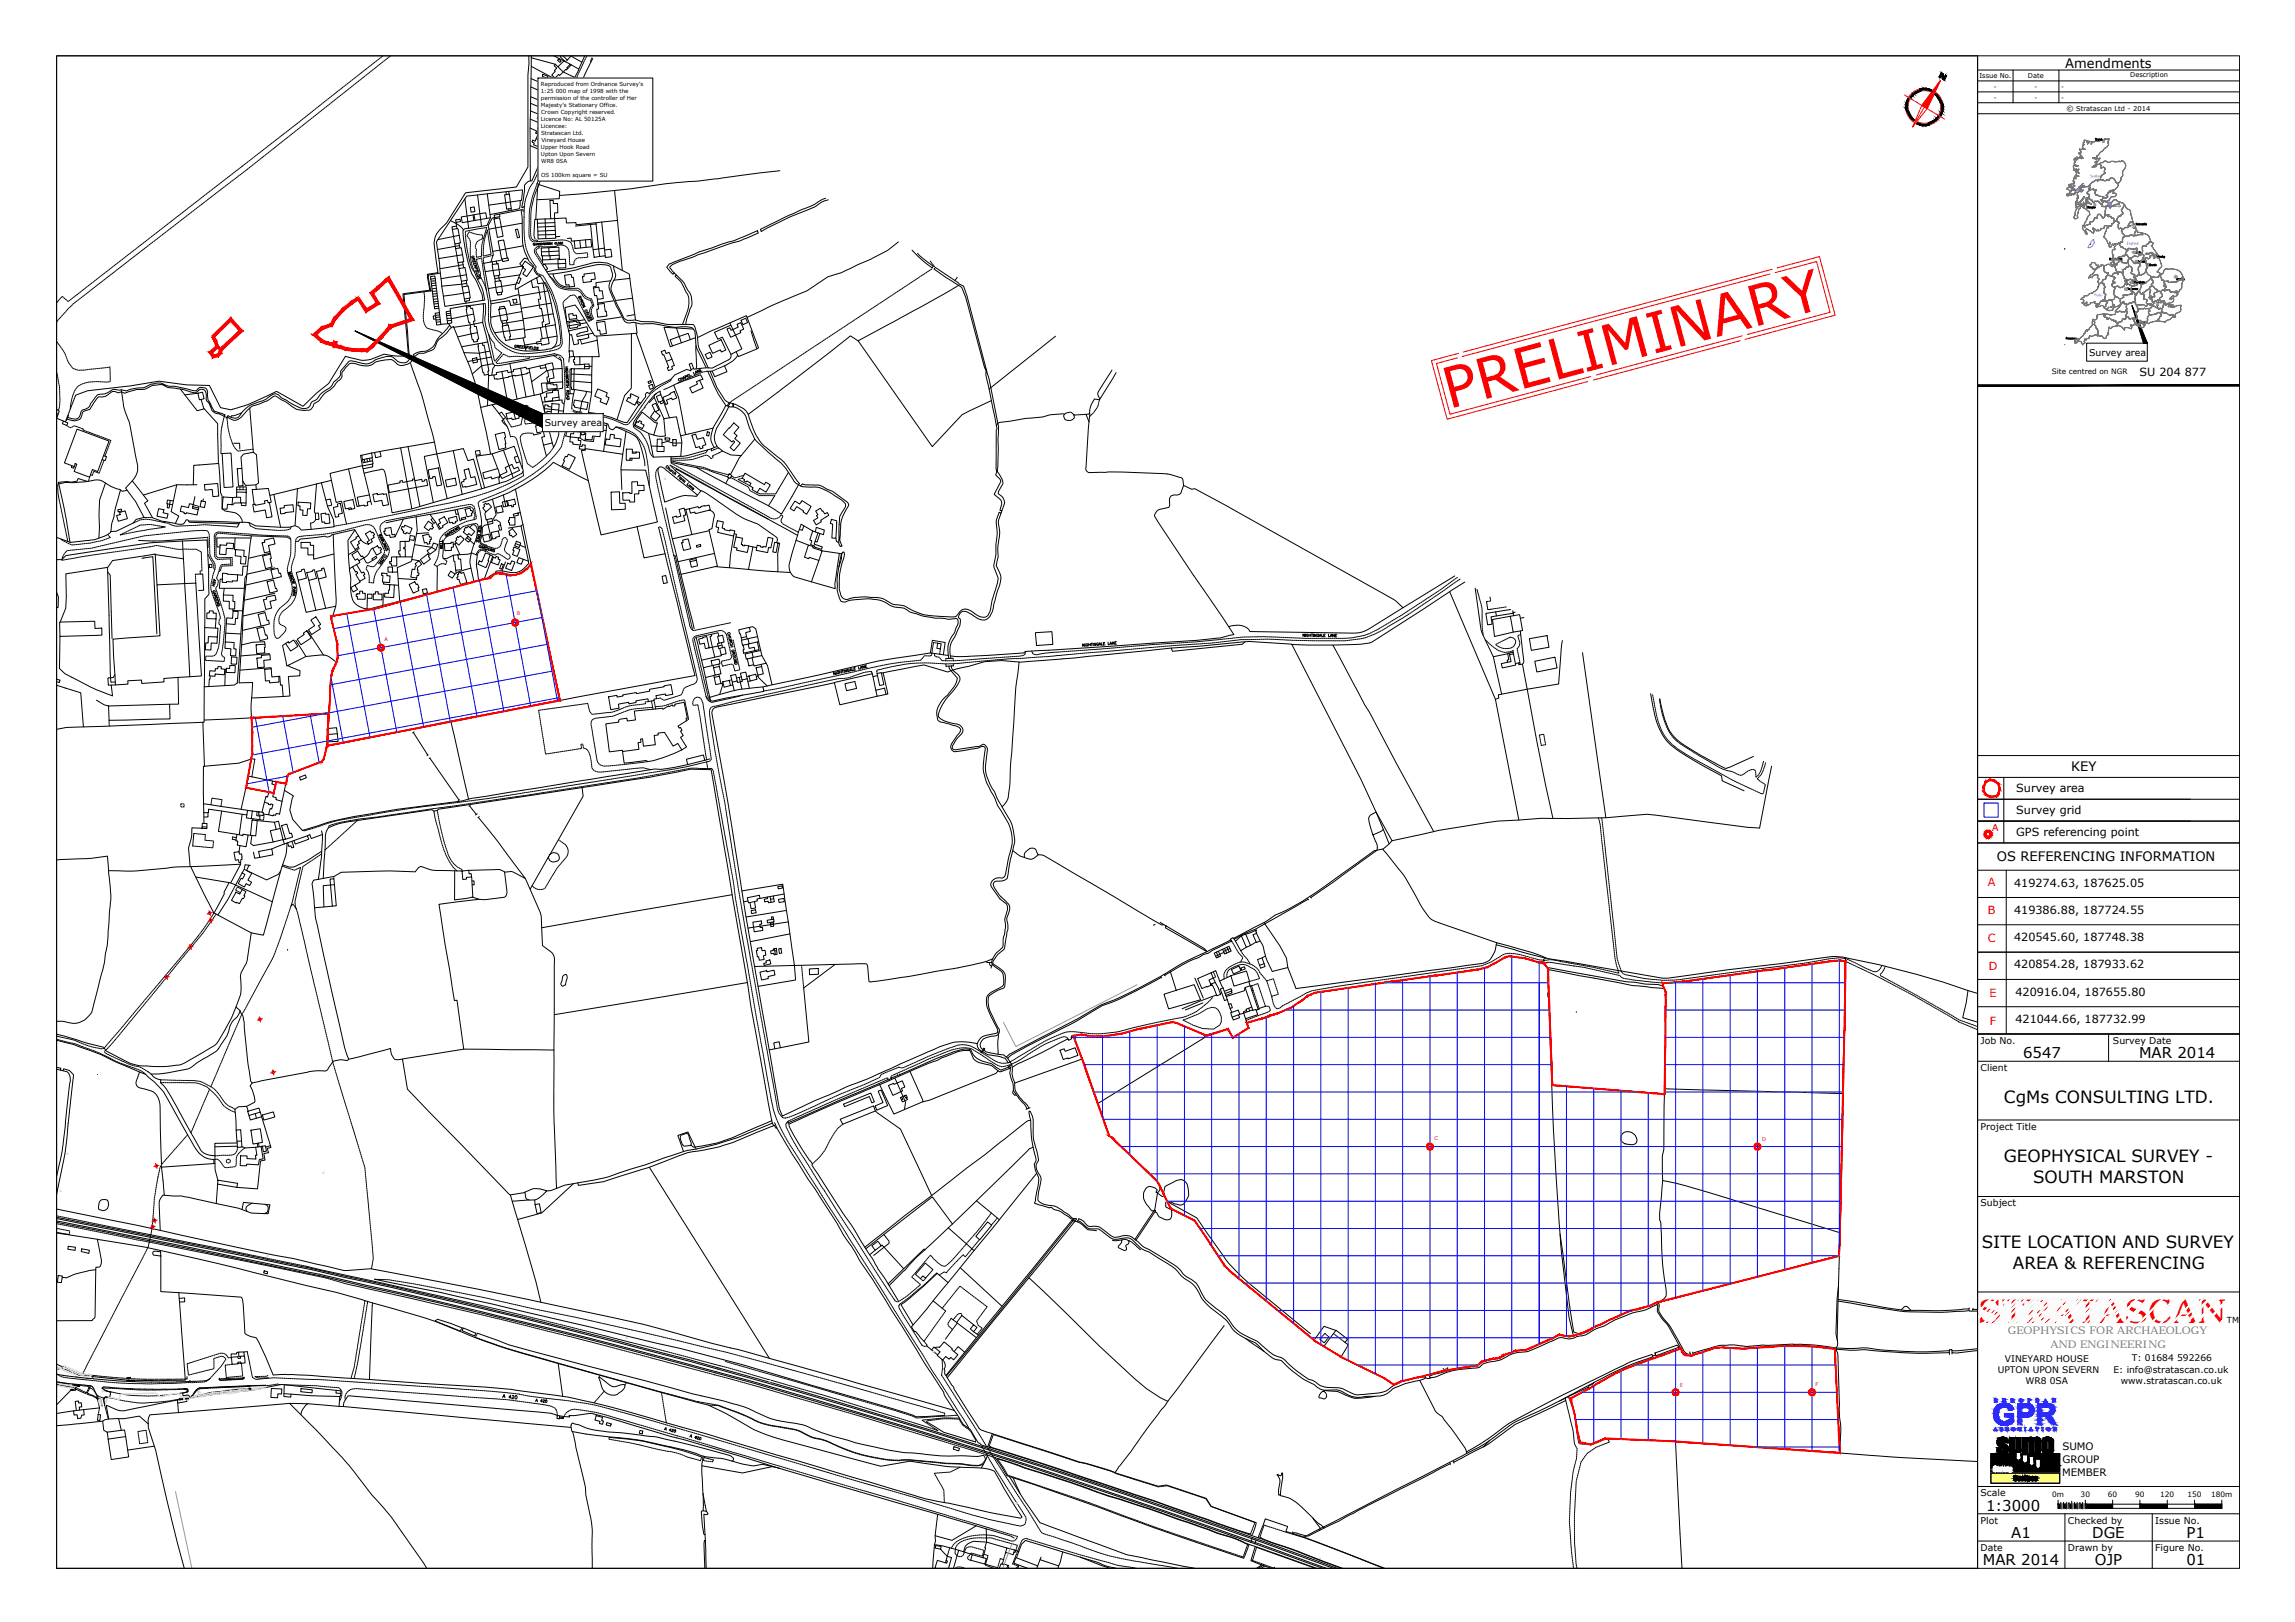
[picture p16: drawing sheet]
<svg xmlns="http://www.w3.org/2000/svg" width="841mm" height="594mm" viewBox="0 0 841 594" stroke-linecap="round" stroke-linejoin="round" font-family="sans-serif">
<defs><g id="words">
<text font-size="20.6" fill="#f00" x="530.9" y="149.8" transform="rotate(-15 530.9 149.8)">PRELIMINARY</text>
<text font-size="12.1" fill="#f00" x="725.1" y="484.5">STRATASCAN</text>
<g font-size="6.2">
<text x="734.4" y="403.8">CgMs CONSULTING LTD.</text>
<text x="734.4" y="425.7">GEOPHYSICAL SURVEY -</text>
<text x="745" y="433.3">SOUTH MARSTON</text>
<text x="726.2" y="457.2">SITE LOCATION AND SURVEY</text>
<text x="737.7" y="464.8">AREA &amp; REFERENCING</text>
</g>
<g font-size="5.5">
<text x="741.4" y="387.6">6547</text>
<text x="783.9" y="387.6">MAR 2014</text>
<text x="727.8" y="553.3">1:3000</text>
<text x="737.1" y="563.3">A1</text>
<text x="766.7" y="563.3">DGE</text>
<text x="801.2" y="563.3">P1</text>
<text x="726.7" y="573.3">MAR 2014</text>
<text x="767.6" y="573.3">OJP</text>
<text x="801.2" y="573.3">01</text>
</g>
<g font-size="4.8">
<text x="756.8" y="24.8">Amendments</text>
<text x="759" y="282.5">KEY</text>
<text x="731.7" y="315.5">OS REFERENCING INFORMATION</text>
</g>
<g font-size="4.1">
<text x="784.1" y="137.6">SU 204 877</text>
<text x="738.9" y="290.2">Survey area</text>
<text x="738.9" y="298.2">Survey grid</text>
<text x="738.9" y="306.2">GPS referencing point</text>
<text x="738.1" y="324.7">419274.63, 187625.05</text>
<text x="738.1" y="334.7">419386.88, 187724.55</text>
<text x="738.1" y="344.7">420545.60, 187748.38</text>
<text x="738.1" y="354.7">420854.28, 187933.62</text>
<text x="738.6" y="364.8">420916.04, 187655.80</text>
<text x="738.6" y="374.8">421044.66, 187732.99</text>
</g>
<g font-size="4.1" fill="#f00">
<text x="728.5" y="324.5">A</text>
<text x="728.5" y="334.8">B</text>
<text x="728.4" y="345.1">C</text>
<text x="728.8" y="355.4">D</text>
<text x="729.1" y="365.2">E</text>
<text x="729.1" y="375.5">F</text>
</g>
<g font-size="3.9" fill="#808080">
<text x="735.8" y="488.7">GEOPHYSICS FOR ARCHAEOLOGY</text>
<text x="751.5" y="493.6">AND ENGINEERING</text>
</g>
<g font-size="3.8">
<text x="755.8" y="531.2">SUMO</text>
<text x="755.8" y="535.9">GROUP</text>
<text x="755.7" y="540.5">MEMBER</text>
</g>
<g font-size="3.4">
<text x="765.6" y="130.3">Survey area</text>
<text x="199.7" y="156.1">Survey area</text>
<text x="725.8" y="382.4">Job No.</text>
<text x="774.3" y="382.4">Survey Date</text>
<text x="725.8" y="392.3">Client</text>
<text x="725.8" y="413.9">Project Title</text>
<text x="725.8" y="441.8">Subject</text>
<text x="725.8" y="548">Scale</text>
<text x="725.8" y="558">Plot</text>
<text x="757.8" y="558">Checked by</text>
<text x="789.8" y="558">Issue No.</text>
<text x="725.8" y="568.1">Date</text>
<text x="757.8" y="568.1">Drawn by</text>
<text x="789.8" y="568.1">Figure No.</text>
</g>
<text font-size="3.4" fill="#f00" x="730" y="304.5">A</text>
<g font-size="3.3">
<text x="732.1" y="502.9">UPTON UPON SEVERN</text>
<text x="734.7" y="498.7">VINEYARD HOUSE</text>
<text x="774.5" y="502.8">E: info@stratascan.co.uk</text>
<text x="781.3" y="498.6">T: 01684 592266</text>
<text x="742.2" y="507">WR8 0SA</text>
<text x="777.2" y="507">www.stratascan.co.uk</text>
</g>
<text font-size="3" x="816.1" y="484.5">TM</text>
<g font-size="2.7">
<text x="757.3" y="40.5">© Stratascan Ltd - 2014</text>
<text x="751.9" y="137">Site centred on NGR</text>
<text x="752" y="548.3">0m</text>
<text x="762.5" y="548.3">30</text>
<text x="772.5" y="548.3">60</text>
<text x="782.4" y="548.3">90</text>
<text x="791.6" y="548.3">120</text>
<text x="801.6" y="548.3">150</text>
<text x="810.3" y="548.3">180m</text>
</g>
<g font-size="2.5">
<text x="725.4" y="28.5">Issue No.</text>
<text x="743.1" y="28.5">Date</text>
<text x="780.6" y="28.3">Description</text>
</g>
<g font-size="2.3">
<text x="730.7" y="32.5">-</text>
<text x="745.6" y="32.5">-</text>
<text x="755.3" y="32.6">-</text>
<text x="730.7" y="36.5">-</text>
<text x="745.6" y="36.5">-</text>
<text x="755.3" y="36.5">-</text>
</g>
<g font-size="2">
<text x="198.2" y="34.1">1:25 000 map of 1998 with the</text>
<text x="198.2" y="31.5">Reproduced from Ordnance Survey's</text>
<text x="198.2" y="39.2">Majesty's Stationary Office.</text>
<text x="198.2" y="36.7">permission of the controller of Her</text>
<text x="198.3" y="41.8">Crown Copyright reserved.</text>
<text x="198.2" y="44.4">Licence No: AL 50125A</text>
<text x="198.2" y="46.9">Licencee:</text>
<text x="198.3" y="49.4">Stratascan Ltd.</text>
<text x="198.4" y="52">Vineyard House</text>
<text x="198.2" y="54.6">Upper Hook Road</text>
<text x="198.2" y="57.1">Upton Upon Severn</text>
<text x="198.3" y="59.6">WR8 0SA</text>
<text x="198.3" y="64.7">OS 100km square = SU</text>
</g>
<g font-size="1.8" fill="#f00">
<text x="189.4" y="225.2">B</text>
<text x="140.8" y="234.7">A</text>
<text x="525.7" y="417.7">C</text>
<text x="645.8" y="417.7">D</text>
<text x="615.6" y="508">E</text>
<text x="665.3" y="507.6">F</text>
</g>
</g></defs>
<!-- layer: 0 -->
<path d="M416.7 360.7l-44.4 22.6-4.6-8.9M64.3 546.3l6 28.1M370.8 565.5l-3.3 8.9" fill="none" stroke="#989898" stroke-width=".37"/>
<!-- layer: G8030001 -->
<g fill="none" stroke="#000" stroke-width=".37">
<path d="M200.3 35.3l.8 .3 .2-.4 2.2 1-3.8 8.8-2-.8 .1-.4-1-.4 .3-.7 .9 .4 .4-.9 .7-1.6-.9-.3 .6-1.4 .8 .3 1.2-2.9-.8-.3zM200.4 37.3l2.2 1.1M201.3 29l3 1.4-1.7 4.1-3.1-1.4 .3-.8 .9 .4 1.1-2.4-.9-.4zM203.5 23.5l1 1 2.1-2.2 2.4 1.2-1.3 1.3 .3 .3-.4 .5-.3-.2-2.2 2.2-.4-.3-1.3 1.3-1.2-1.1 1.3-1.4-.3-.3 .8-.8-.9-1zM206.3 20.5l1.6 1.5 1.4-1.5M196.5 50.8l2.3 1M197.4 48.6l.5-1.1-1-.4 .3-.7 1 .4 .2-.6 2.3 .9-2.7 6.9-2.5-1 .3-.6-.9-.4 .3-.7 .9 .4 1.1-2.6-.9-.3 .2-.6 3.3 1.3M198.5 41.9l2.2 .9M169 79.5l9-1.6 .4 2.1-9 1.6zM173.4 78.7l.3 2.1M173.7 78.7l.4 2M184.9 71.3l1.7-.2 .8 5.3-1.7 .2z"/>
<path d="M201.5 73.4h1.2l.1 1.2 1.5-.1 .1 3.4-1.2 .1v2.1h-1.4zM165.8 84l2-.3 .9 5.3-2 .4zM167 91.1l2-.4 1 5.1-2.1 .4zM168.2 98.4l2.2-.4 .8 4.7-2.1 .3zM180.3 96.9l2.2-.3 .7 4.2-2.1 .3zM181 80.2l2.1-.4 1.3 6.7-2.1 .5zM182.5 88.3l2.1-.4 1.3 6.6-2.1 .4zM192.4 95.7l3.1 2.2-2.5 3.4-1.4-1 1-1.5-1-.8 .3-.3-.6-.4zM196.9 80.3l2.9-.1 .2 7.2-2.8 .1zM198.3 90.8l2.8-.1 .2 3 .2-.1 .1 1.5-2.8 .1v-1.5h-.3zM204.5 95h2.7l.1 3.1-2.7 .1zM210.4 88.2l6.1-.5 .3 2.7-6.1 .6z"/>
<path d="M217.3 91.4l4.2-.5 .1 .7 2.3-.3 .3 2.7-2.3 .3-.1-.6-4.1 .5zM169.4 105.1l2.2-.4 .7 4.4-2.1 .4zM171 112.5l1.3-.3 .3 .8 .6-.1 .9 4.7-.6 .1 .4 1.9 .6-.1 .9 4.7-.6 .1 .2 .8-1.4 .2-.2-.9-.3 .1-.9-4.4h.3l-.4-2-.3 .1-1-4.9h.3zM181.4 103.2l2.1-.4 .7 4.1-2.2 .4zM182.8 113.3l2.4-.5 .9 4.4-2.5 .4zM184 119.4l2.3-.4 .8 4.2-.4 .1 .2 1.1-1.6 .3zM206.9 100.8l2.4-.3 .2 1.1 .6-.1 .5 3.4-1.9 .2-.2-.8-1.1 .1zM208.4 115.1l1.5-.2 .2 .7 1.1-.2 .2 1.3-2.7 .3zM208.4 118.1l2.9-.5 .1 .5 1.1-.2 .2 1.3-1.1 .2 .1 .4-2.9 .5zM214 100.4l3.8-.5 .3 2.3-1.5 .2 .1 .7-3 .4-.3-2.2h.7zM217.5 105.5l2-.3 .2 1.4 1-.1 .4 2.8-2.2 .3-.2-1.4-.8 .1zM218.6 118.1l3-.4 .7 4.4-2.3 .4-.2-1.6-.8 .1z"/>
<path d="M219.1 111.4l2.3-.3 .4 2.9h.4l.2 1.7-3.4 .5-.3-3h.7zM175.1 125.9l1.7-.3 .1 .9 .5-.1 1.8 9.5-.4 .1 .2 1.1-1.5 .3-.3-1h-.2zM180.9 137.4l1.1-.2-.1-.7 4.1-.8 .1 .8 2.1-.4-.1-.7 4.7-.9 .2 .7 .9-.2 .2 1.4-.9 .2v.3l-4.5 .8v-.2l-6.6 1.4-.1-.2-.8 .2zM196.6 125.3l1.7-.3-.2-.8 2.8-.5 .4 2.2-2.8 .5-.1-.7-1.7 .3zM199.8 133.5l2.6-.6 .5 2.3-2.5 .6zM200.7 123.7l-.9-4.8 1.6-.4-2.4-14.9-1.9 .3-.4-2.2-2 1 .5 2.6 2.1-.3 .8 4.5-.8 .1 .6 3.5 .5-.1 .9 4.9-.7 .1 .3 1.8-.9 .2 .7 4M202.5 135.3l.5 3.1-1.7 .4 .2 1-.8 .1-.3-1.8 .7-.1-.4-2.3M208.4 121.2l6.7-1.5 .4 1.6-4.2 1.1 .2 .9 4-.9 .3 1.3-4 .8 .2 1.4-1.7 .4-.8-3.7-.8 .1zM209.4 135l1 .1-.2 7.6-.8-.1 .1-.7-.3-.1zM210.5 130.7l2-.1v3h-1.9v-.9h-.4v-1h.4zM242.3 128.8l1.3-.5 .5 1.2 1.1-.5 1.9 4.9-1 .3 .4 1-1.5 .6-.5-1.1 .6-.2-1.9-4.6-.4 .1zM245.6 124.5l6.6-2.4 .8 2.3-6.6 2.3z"/>
<path d="M246.3 131.6l-2.1 .7M259.8 126.5l4.4-2.1 1.8 3.8-1.6 .7-.4-.8-2.8 1.3zM266.4 120.5l1.1-.4 .4 .9 2.7-1.2-.5-1 1.4-.6 1 2.4-1.3 .6 .3 .6-3.7 1.7zM28.2 157.2l11.8 4.3-4.2 11.2-1.9-.7-1 2.8-5.7-2.1 1-2.7-.6-.2-.4 1.1-3.6-1.4zM181.5 159.1l3.3-.8 .5 1.9-.4 .2 .5 2.1-.3 .1 .3 1.4-2.6 .7zM185.5 151.5l5.6-1.3 .5 2-1.5 .4 .1 .5-2.5 .6-.2-.6-1.6 .4zM200.2 144l2.3-.2-.1-.7 2.1-.2 .4 2.6-2.5 .3 .1 .9-2.8 .4-.2-1.6 .9-.1zM200.4 140.5l2.3 .1 .1 .4 1.3-.1 .1 1.4-3.7 .3zM200.6 155l-4.3 1 .5 2.5 4.4-1M200.7 155.5l5 .2 .3-1.1-5.6-.5 2 8.1-3.2 .8-.7-2.9 1.1-.2-.5-1.9M202.3 147.8l2.6 .2-.4 4.4-2.6-.2zM209.1 158.8l1.1 .1 .1-.9 2.5 .3-.2 2.1h-.6l-.1 .9 1 .1-.2 1.6-2.8-.3 .1-.8-1.2-.1z"/>
<path d="M210.5 146.5l5 .9-.5 2.6-4.5-.9 .1-.5-.5-.1zM215 157l4.3 .4v-.6l.8 .1-.2 3-2.8-.2-.1 1.4-2.5-.2 .2-2.2h-.4l.1-.8h.5zM219 142.5l3.5 1.4-.4 1.3 1.1 .5-1 2.4-2.3-.9 .4-1.1-2.4-1zM223.7 159.1l1.5 .2-.2 1.1 2.6 .4-.4 2.9-5.4-.8 .3-2.1 1.3 .2zM231.2 144.2l2.9 1.3-1.5 2.9-3-1.6 .7-1.2 .5 .3 .4-.9-.3-.1zM233.3 154.4l.7 .3 .3-.6 .8 .3-.3 .7 1.3 .6-.7 1.3-2.7-1.3zM239 148.3l1.3-.6 1.2 2.5-1.3 .6 1.7 1.5-1.5 2-2-1.6 1.5-2.2zM240.5 145.2l1.6-.7 .9 2.2-1.7 .7zM242.9 145.5l2.8-1.1-.2-.3 1.6-.7 .9 2.4-1.6 .6-.3-.6-1.9 .8 .5 1.2-.7 .4zM252.7 142l2.9-1.3-.4-.9 1.2-.5 1.3 2.8-4 1.8zM253.5 159.4l1.4-.4 .6 1.9 2.3-.6 .9 2.6-1.3 .4 .2 .8-1 .3-.2-.8-1.4 .4zM268.9 154.9l1.9 1.6-1.8 2.1 1.1 1-.9 1 2.1 1.7-2.4 2.8-1.4-1.2 1.7-2.1-.5-.4-.5 .5-3.2-2.7z"/>
<path d="M74.9 177.5l4.9-.4 .4 4.6-2.2 .2-.2-2.6-2.7 .2zM81.4 166.1l3.3-.2 .7 12.5-3.3 .2zM87 171.7l1.6-.1 .5 6.3-1.7 .1zM132.5 166.8l3.6-.9 .4 1.7-3.6 .8zM142.2 177.7l4.4-.9-.1-.6 .9-.2 .2 .7 3.7-.7-.1-.5 .7-.2 .1 .8 2.6-.5 .1 .8 .9-.3v-.3l.7-.2 .4 2.2-14 2.6zM156.9 172.1l3.8-.7 1.1 6.2-1.7 .4-.7-3.5-.9 .2 .1 .4-1.1 .2zM163.2 175.9l3.6-.8 .5 2.5-3.6 .8zM170.1 172.1l1.6-.4 .9 3.3 1.4-.4 .7 2.8-4.1 1v-.2l-1.1 .2-.4-1.8 1-.3-.2-.7 1-.2zM176.9 173.2l5.5-1.6 .7 2.9-2.8 .9-.3-.7-2.5 .7zM185.1 171.3l2.5-1.2 .7 1.6 1.5-.6 .6 1.2-6.5 3-.6-1.3 2.5-1.2zM207.2 167.1l.6 .2 .5-1 2.5 1.3-2.2 4.3-2.6-1.3 .9-1.8-.4-.2zM229.5 164.5h2.2v1.5h1.4l.1-.4h1.2l-.1 2.3-3.5-.1v.8h-1.3z"/>
<path d="M231.5 176.5l2.1-.1v1.4h2.4l.1 1.9h-2v1.2h-1.6l.1 3h-1.8v-.7h-2.5l-.1-2.7 2.6-.1v.3h.8zM240.9 160.8l1.7 .1v2.6h.8l-.1 1.9h-2.6zM273 173.4l7.1 4.1 .5-.9 1.7 1-1.6 2.7-2.3-1.4-.9 1.5-1.9-1.1 .4-.7-1.3-.7 .5-.9-1.5-.9-.2 .5-.9-.5 .2-.5-.8-.4zM43.8 187.7l2-.6 .9 2.8-3.4 1-.6-2.1 1.3-.3zM58.1 186.3l2 .4-.3 1.1 1.8 .4-.4 1.6-3.7-.7zM66.5 185.3l2.6 .6 .3-1.4 1.4 .3-.3 1.4 2.1 .5-.4 1.9-4-.8v.4l-.8-.1 .1-.5-1.5-.3zM80.6 199.6l2.5 .1v-.8l2.5 .2-.1 1.9-2.6-.2-.1 2.3-2.4-.1zM81.7 182l3.6 .2-.3 2.7-1.6-.2-.2 1.8-1.8-.1zM86.7 180.2l3.5 .1v3.9h-2v-2l-1.5-.1zM92.6 184.8l.9-.2 .1 .5 3.5-.7-.2-.9 1.1-.2 .2 .9 .5-.1 1 5.2-2 .4-.5-2.9-4.1 .7zM96.9 197.8l3.3-.8 .6 2.2-2.4 .6 .5 2.2-2 .5-.8-3.7 1-.2zM102.7 186.1l1.5-.1-.1-.8 3.3-.3 .2 2.5-3.2 .3v.3l-1.5 .2z"/>
<path d="M109.3 183.9l4.6 .3-.2 2.2h-1l-.2 2.4-1.6-.1 .1-1.9h-1.1l.1-1.5h-.8zM110.3 198.7h3.4v1h1.2v3.5h-2.1l.1-2.5h-2.6zM117.6 188.2l1.7-.2v.4l1.2-.1 .4 3.3-1.8 .2-.1-.6-1 .1zM122.2 185.8l1.6-.3-.2-.9 1.1-.2 .8 3.6-1.5 .3 .2 .9-1.3 .2zM126 183.7l3.3-.7 .7 3.2-1.2 .3-.1-.5-2.1 .4zM128.4 198.5l2.2-1.2-.2-.5 1-.5 .9 1.5-1 .6 .4 .7-.8 .5 .5 .8-1.3 .9zM130.9 182.1l4.5-.8 .4 2.3-1.2 .3 .2 1.2-1.2 .3-.1-.4-1.9 .3zM133.9 195.5l1.8-1.1 .5 .8 .5-.3 .6 .9-.6 .3 .5 .7-1.3 .8 .6 .8-1.5 .9-.5-.8 .9-.5zM136.6 181.1l1.6-.3 .1 .4 3.3-.4 .8 4-2.1 .5-.4-2-2.7 .5zM141.1 193.5l2.2-.3 .3 2.7 1.1-.2 .1 .9-1.8 .3-.2-.9-1.4 .2v-.7l-.5 .1-.2-1 .5-.1zM146.6 198.3h1.9v2.1l-.5 .1v.5h.5v3h-1.9v-1.1h-.5v-1.1h.5zM147.4 192.8l.6 .3 .3-.7 2.7 1.1-.8 2-1.3-.5-.2 .6-1-.4 .3-.6-.6-.2 .2-.4-.6-.2z"/>
<path d="M154.9 196.2l2.2-.6 .3 1.1 .5-.1 .2 .9-.5 .1 .1 .7-.3 .1 .2 .7-1 .2-.2-.6-.9 .2zM157 190.9l1.7 1.2-.5 .6 .7 .4-.6 .8-.5-.4-.7 .9-1.7-1.3zM160.8 190.3l2-1 1.3 2.1-2 1.2 .3 .4-.9 .6-1-1.6 1-.5zM162.9 199.1h2.4v-.5h.8l.1 1.8h-.8v1.2l-2.4 .1zM164.3 189.9l2.9-.8 .5 1.7-.8 .2 .1 .5-1.1 .3-.1-.5-1 .2zM167.7 196.6l.4 .3 .6-.7 1.4 1.3-2 2.1-1.3-1.2 .7-.8-.4-.3zM170.4 186.6l1.9-.5 .2 1 .5-.2 .2 1-.5 .1 .2 .8-1.7 .5zM170.7 193.1l.4 .3 .5-.7 2.4 1.9-1.3 1.6-.9-.8-.5 .7-1.5-1.2 .6-.8-.3-.2zM176.8 196.2l2.3-.6 .6 2.4-2.3 .5zM177.2 184.9l.8-.6 .4 .5 .5-.4 1.2 1.3-2 1.8-1.2-1.4 .7-.7zM180 195l2.6-.5 .4 2-1.3 .3v.3l-1.2 .3zM181.7 185.8l2.2-.5 .5 2.2-2.3 .5z"/>
<path d="M186 183.4l2.6-.6 .4 1.9-1 .2 .2 .6-.7 .2-.1-.7-1 .3zM186.4 194.7l1.3-1.1 1.7 2.1-1.4 1.1-.7-.8-.3 .3-.5-.7 .4-.3zM186.7 189.6h2v2.7h-2v-.9l-.3-.1zM223.9 180.3l3.1-.2 .1 4.3 2-.1 .1 2.2-5.1 .2zM248.8 186.6l1.9-.5 .7 2.5-.9 .2 .5 1.9-3.9 1-.6-2.3 1.4-.4 .1 .5 1.5-.4zM250.1 197.8l2.1-.4 .9 3.6-2.6 .6-.7-2.8 .6-.1zM252.6 186.4l3.3-.9 .1 .6 .8-.3v-.3l3-.5 .5 1.7-5.5 1.4-.2-.6-1.6 .5zM262.9 190.7l2.2 .5-.5 2.2 .9 .2-.1 .4 2.1 .4v-.3l1.8 .3-.4 1.9-5.9-1.3 .4-1.7-1-.3zM269.7 196.6l2.4 .5-.4 2.3 .5 .1-.1 .3 .7 .2v-.4l1.6 .4-.5 2.4-4-.9 .2-.8-1.2-.3zM277.5 199.7l1.2 .2-.1 .4 1 .2v-.3l1.1 .2 .7-3.6 1.9 .4-.8 3.5-.9-.2-.3 1.9-4.2-.9zM291.3 183.5l1.7 1.1 .9-1.3 3.3 2.2-1.6 2.8-1.3-.8 .2-.3-2.5-1.7-1 1.6-1.4-.9zM296.2 199.6l1.8 .6-.1 .5 3.3 1.1-1.1 3.5-3.6-1.2-.1 .5-1.6-.5z"/>
<path d="M297.8 194.5l2 .7-1.4 4.1 3 1-.4 .9-2.5-.8 .1-.4-1.5-.5 .4-1.5-.7-.2zM299 187.1l1.7-1 1.6 2.2 .8-.6 .6 1-3 1.9 .3 .5-1.9 1.1-1-1.6 1.6-.9-.5-.9 .5-.3zM304.6 190.2l2 .6-.3 6.3h-1.5l.3-5.1-.8-.3zM57.5 214.2l14.3-.6 2 34-13.8 .9 .1 1.3-8.2 .5v-1.2l-5.1 .2 .1 1.3-4.6 .3-.9-16.8 17.2-1.2zM81.6 209.9l1.6 .2v.2l3.9 .2-.1 2.3-1.8-.1v.4l-2.2-.1v.4l-1.6-.1zM81.9 217.9l3.5 .1-.1 2.3h.8l-.1 2.8-2-.1v-2.7l-2.2-.1zM86.4 201.3l3.1 .2-.2 2.3 .9 .1-.2 2.7-1.9-.1 .2-2.7-2.1-.2zM96.2 203.7l2.9-.7 .3 1.5-.4 .1 .7 3.1-2.4 .6zM96.6 219.8l1.1-.4-.1-.7 3.2-.7 .4 1.8-2.3 .5 .6 2.4-2.1 .5zM97.9 213.1l2.3-.6 .8 3.1 .3-.1 .3 1-2.7 .7zM99.3 208.7l2.5-.5 .5 1.8 .5-.1 .3 1.3-3 .8zM108.6 209.7l2-.5-.2-.5 1.1-.3 .8 3.4-3 .8z"/>
<path d="M112.4 209.8l2.1-.5-.1-.4 .8-.2 .8 3.1-2.8 .8zM116 209.3l2-.5-.1-.6 .8-.2 .8 3.3-2.8 .8zM128.9 203.2l2.2-1.4 1.2 2.1 .5-.3 .5 .7-1.8 1.1-.4-.8-.9 .6zM129.2 207.6l1.5-.8 1.8 3.1 .7-.4 .5 .8-.5 .4 .6 1.1-1.9 1.1-1.5-2.5 .7-.5-.4-.6-.4 .3zM130.6 217.6l1.2-.1v-1h1.1l-.1 .8h1.1l-.1 2.2h-2.9l.1-1h-.5zM136.6 200.9l1.7-1 .6 .9 .5-.3 .5 .8-.6 .2 .4 .8-1.7 1zM137.5 216.7h1.1v.9h1.4v2.1h-3.2v-2.1h.7zM140 209.9l1.9 .2-.1 .8h1.2l-.3 2.5-2.5-.2 .1-2.4-.5-.1zM142.8 214.2h1.7l-.2 4.7-3.4-.2 .1-1.4h1.4zM143.5 204h1.9v3.3h-1.9v-.8h-.6l-.1-.8h.7zM149.9 214.1l2.1-1 .5 1 .5-.2 .6 1.3-.5 .2 .4 .9-2.1 1zM152.1 206.5l1.4-1.1 1 1.3-1.5 1.2v1.9l.6 .1-.2 .9-.5-.1-.2 1-2.2-.3 .5-3 1 .2 .1-1 .5-.4z"/>
<path d="M154.1 205l2.7-2.1 .5 .7-.3 .2 .7 1-2.4 1.8zM166.1 203.4l1.8-.2 .1 1.6 .8-.1 .4 4-2.2 .2-.3-3.3h-.4zM167.9 209.8l.9-.2 .1 .4 1-.3 1.2 3.7-2.3 .7-.7-1.9-.5 .1-.2-.8 .5-.2-.3-.8 .5-.2zM177.9 202.5l1.8 .7-1.6 4.7-3-1.3 .5-1.2 1 .4zM180.8 204.1l.8 .3 .2-.6 1 .3-.3 .7 .8 .3-.8 1.8-2.4-.9zM186.1 206.2l.9 .5 .5-1.3 1.2 .5-1.2 3.1-2.2-.9zM188.4 200.4l2.1 .9-1 2.5-1.7-.7 .6-1.4-.5-.2zM252.9 205.7l2.3-.5 .5 2-2.3 .6zM21.8 227.9l12.9-.4 .1 2.7 2.5-.2v2.6l-15.3 .5zM75.8 224.5h.9l.1-.8 1.3 .1v.8h1.1v2.1l-3.4-.1zM76.4 233.2l3.2 .1-.1 2.3-2.1-.1-.1 2.6-2-.1 .1-2.5h.9zM82.5 235.1l3.3 .2-.1 2.4h.8l-.1 2.5-1.9-.1 .1-2.5-2.2-.2z"/>
<path d="M85.4 223.9l1.9 .1-.2 2.6-.8-.1-.2 2.2-3.2-.2 .2-2.2 2.1 .2zM93.9 236.2l3.2-.3-.1 3.2-2.9 .3zM94.2 230.2l2.4-.5 .7 3 .5-.2 .3 1.4-2.8 .8zM94.6 225l2.6-.6 .7 2.8h.5l.3 1.4-3 .7zM104.6 235.7l1-.6 .3 .4 1.7-1.1 1.5 2.3-2.6 1.8zM108.9 234.1l2.6-1.7-.3-.5 1.2-.8 1.7 2.5-3.8 2.5zM113.9 227.1l1.8-1.2 1.8 2.8-.8 .5 .7 1.1-3.2 2.1-1.2-1.7 2.3-1.5zM256 234.1l3-1 .9 4.2-1.3 .3-.5-2-1.6 .4zM263 233.1l1.8-.4 .6 2.5-1.9 .4zM263.7 237.5l1.9-.5 .5 2.4-1.8 .4zM270.7 230.7l3.9-.9 .4 1.5-1.7 .4 .3 1.5-1.9 .4zM271.7 234.5l2.4-.6 .4 1.9-.3 .1 .3 1.6 1.9-.4 .3 1.2-4.2 .9-.2-1.2 .4-.1z"/>
<path d="M273.1 239.5l2.5-.6 .4 1.9-.4 .1 .6 2.6-1.8 .4-.5-2.6-.4 .1zM343.6 235.6l1.3 .2-.3 1.9-1.3-.2zM379.4 231.7l6.1-.3 .3 4.6-5.9 .4zM544.7 220.3l.5 3 .9-.1M548.1 224.1l.3 1.5M553.2 239.8l1.4-.3 .9 4.1-5 1-.3-1.5 3.6-.8zM553.6 223.2l-9.1 1.5 .7 4.2 1.6-.3-.4-2.7 8.1-1.3-.1-.9M556.7 225.1l-3.2 .6 1 5.8 3.5-.6-1.1-5.6M560.5 233.9l6.4-1.1 .7 4.3-6.4 1.1zM39.8 258.6l22.3-.7 .2 5.4-22.3 .5zM76.9 245.7l2 .1v-.9h.9l.1-.8 1.2 .1-.1 .8 1.4 .1-.2 2-3.3-.2-.1 .8-2.1-.2zM83 244.8l1.2 .1v-1.1h2l-.1 2.6-3.2-.1z"/>
<path d="M84.8 240.6l2.1 .1-.2 2.6-2-.1zM94.1 241l1.7-.1v-.8l3.1-.3 .2 1.8-2.5 .3 .3 2.4-2.5 .3zM97 245.2l2.4-.3 .2 3 2.6-.2 .1 2.1-3.5 .3v-.8l-1.5 .1zM223 255.2l3.1-.5v.6l2.2-.4-.1-.4 5-.8 .1 .3 4.8-.8-.1-.7 5.4-1-.1-.3 2.6-.5 .6 3.6-2.6 .5-.1-.6-3.4 .6 .2 1.1-1 .2 .1 .5-2.1 .4-.2-1.1-4.4 .8 .1 .6-2.6 .5-.1-.6-3.8 .7 .3 1.5-3.1 .5zM260.6 242l2.9-.6 .4 1.7-2.9 .7zM261.5 244.6l2.1-.5 .6 2.7-2.1 .5zM261.7 248.1l1.9-.4 .6 2.7-1.9 .3zM264.8 249.7l2.5-.5 .4 1.9-2.4 .6zM267.8 247.4l1.8-.4 .5 2.4-1.7 .5zM271.4 246.6l1.9-.4 .6 2.4-2 .4zM274.4 247.6l2.5-.7 .5 1.9-2.5 .6zM277.1 244.6l2-.5 .6 2.7-2 .5z"/>
<path d="M309.6 250.4l3.7-.8 .6 2.5-3.7 .9zM320.9 252.8l3.2-.7 .6 2.2-3.3 .7zM321.4 246.7l1.6-.4 .9 4.4-1.5 .4zM562.4 242.2l7.4-1.5 .8 3.9-7.4 1.5zM93.4 278.1l-1.3-.2-1 6.4 1.2 .2M222 265.1l4.7-.6v-.7l.6-.4 2.4-.3 .2 1 3-.4-.4-3.3 10.2-1 .3 .4 2-1.3 .2 .4 1.1-.8 .3 .5 .8-.1-.1-.6 3.4-.7 1.2 5.9h-.5l.1 .9-3 1.9 .4 .8 .4-.3 .6 1-.5 .4 1 1.6-1 .6 2.2 3.6-1.7 1.1-1.5-2.4-1.7 1-3.2-5.1-2.4 .3 .1 .7-1.5 .2 .5 3.4-4.4 .5-.3-2.7-.8 .1 .2 1.2-1.1 .1 .3 2.4-6 .9-.1-.5-4.7 .6zM251.5 278.1l6.3-1.6 .5 2-6.3 1.5zM74.6 294.4l16.1 2.4-.2 1.7-14.1-2.1v1.2l-1.7 .1zM81.2 297.1l-1.1 7.4 8.8 1.6 .1-.6 1.9 .4-.7 4.2-3.2-.6 .2-1.4-.8-.2 .5-2.3M88.7 298.2l-1 7.5M92.5 297.1l1.7 .2-.1 1.4 1.2 .2-.1 1.3-3.1-.4zM98.5 290l1.7 .5-.3 1.3 1.4 .4-.2 .7 2.3 .6-1 4.7-1.2-.3-.2 .7-.8-.1-.1 .3-1.7-.4 .6-2.2 .6 .1 .4-1.6-.8-.3-.1 .4-.8-.2 .1-.3-1.5-.5 .6-2 .5 .1z"/>
<path d="M71 305.3l-.4 4.5M85.7 312.2l1.9-.2 .2 .8h.7l.3 1.9-.5 .1-.1 1.1h-.6l-.2-1-1.1 .2zM89.5 318.4l2.7 1.5-1.4 2.5 1.4 .7-.7 1.3-1.3-.8-.7 1.3-2.2-1.3 1-1.9 .6 .2 .9-1.6-1.1-.6zM92.4 300.4l1.9 .2-.6 5.6-1.9-.3zM94.8 311.9l4.8-1 .4 2.2-4.8 .9zM99.1 304.3l3.6-.9 1 4.1-3.6 .9zM103.2 302.4l1.9-.6 1 3.5 .7-.2 .4 1.5-2.6 .8zM107.7 307.8l4.9-1.7 .5 1.3-4.9 1.8zM169.3 319l2.5-.2 .1 1.2h.8l.1 1.2-1.9 .2v.6l-1.3 .1zM86.5 326.8l1.3 .7 1-1.7 1.3 .8-.7 1.4 .3 .2-.5 1-.4-.2-1.1 2-1-.5-.1 .3-1.8-1zM121.1 324.1l1.5-.1 .6 7.8-1.4 .1zM273.9 328.8l4.4-.9 .2 1.2-1.1 .2 .1 .7-3.2 .7z"/>
<path d="M275.9 337.7l3.1-.4 .1 1.2h-.7l.2 1.2 .8-.1 .2 1.2-3.2 .5zM276.5 330.2l.4 2.4-1.6 .3-.5-2.3M277.5 347.3l1.6-.2 .2 1.1 1.1-.1 .3 1.7-1 .3 .3 1.3-1.7 .3-.3-1.3-.4 .1-.4-2.3 .4-.1zM278.5 356.1l2.4-.6 .2 .4 2.5-.6 .4 1.8-2.5 .6 .1 .7-2.5 .5zM296.6 354.9l3.2-.2 .1 2.1-3.2 .2zM451.1 357.4l5.7-1.8 1.1 3.9-5.7 1.7zM454.9 342.8l1.6-.7 1.8 4.2-1.6 .7zM443.7 360.4l1.6-.6 1.1 1.9 .9 2.5-1.4 .5-1.7-4-3.8 1.4-1.5-3.7 4.9-2.1 .8 1.9-1.6 .7 .9 1.9M455.8 371.1l4.4-1.4 .7 1.9-4.5 1.5zM458.6 361.1l.6 1.6M459.1 369.9l-2.8-8.2 1.8-.6 3 8.6-.8 .3M463.7 368.6l-2.3 .8"/>
<path d="M321.8 399.7l1.1-.5 2.4 5.7-4 1.7-.6-1.5 2.9-1.3zM325.6 397.6l1.8-.8 .2 .4 3-1.3 1 2.2-1.3 .6 .5 .9-3.6 1.6zM388.5 384.7l1.5-.6 .4 1 3.6-1.3 1 2.7-3.6 1.3-.1-.3-1.7 .6zM86.5 413.9l1.7-.1 .3 4.1-1.7 .1zM90.8 407l4.1-1.2 .5 1.5-4.2 1.3zM91.9 413.9l3.5-.5 .8 5-3.5 .6zM96.1 408.4l4.1-1.2 .5 1.9-4 1.2zM307.9 410l12.2-5 .7 1.9-12 4.9zM309.1 404.4l10-4.1 1.3 3.3-.9 .3-.9-2.3-9.1 3.7zM79.8 432.3l7.3 1.1-.3 1.5-7-1.2zM88.2 423.3l2.4 .1-.1 .9 3.3 .2-.2-1.3 .5-.1-.4-2.9 2-.3 .7 4.5-1.4 .3-.3 1.9-4.3-.2-.1 .6-2.3-.1zM319.5 456.3l2.2-1.7 1.2 1.7-2.2 1.6z"/>
<path d="M339.1 462.6l2.8 2.4-2.7 3.1-1-.8-.9 1-1.8-1.5zM84.8 497.1l2.4-.2v.7l.9-.1v-.7l1.5-.1 .2 2.5-1.5 .2-.1-.5h-1v.6l-2.2 .2zM342.8 493.7l.2-.2h1.3l1.7-2 3 2.5-.2 .3 2.2 1.9-1.5 1.9-1.1-.9-.5 .6-1.3-1-1.2 1.3-1.9-1.7 1-1.3zM488.7 488.4l.9-1.2 4.2 3.3-.9 1.2M27 516.7l3.6-.4 .3 1.9-1 .1-.3 1.1-1.2 .2-.1-1.4-1.2 .1zM29.2 516.5l-.2-1.1 1-.1-.2-1.5-1 .1-.1-.8-1.1 .2 .4 3.3M99.4 508.6l3.9 .1-.1 1.9-1.4-.1-.1 1.5-2.4-.2zM110.3 508.6l4.2 .5-.2 1.1-4.1-.5zM39.6 527.1l6.5-.9 1.1 7.4-6.4 1zM343 574.4l-.4-.1 .9-2.8 3.5 1 .2-.8-.5-.1 .4-1.6 1.6 .5-1.1 3.9M356.3 569.4l5.1 1.4-.5 2.1-5.2-1.4zM361.7 571.1l-.6 1.8 4.5 1.3"/>
<path d="M366.6 570.9l1.2 .3M368.4 569l.6-2-7.5-2.2-.9 4.5M376.5 574.4l-5-1.9 .8-2 8 3-.4 .9"/>
</g>
<!-- layer: G8030004 -->
<g fill="none" stroke="#000" stroke-width=".37">
<path d="M546 218.7l.1 .6M546.2 219.5v.5M545.3 220.3h-.6M546.1 220.2h-.5M546.7 223.1l-.6 .1M547.5 223l-.6 .1M548.2 222.8l-.5 .1M548.9 222.8h-.4M549.7 222.6l-.5 .1M550.4 222.5l-.4 .1M551.2 222.4l-.5 .1M552 222.3l-.6 .1"/>
<path d="M93.1 279.6l-.1 .5M93.3 278.8l-.1 .6M93.4 278.1l-.1 .5M564.3 270v.4M564.4 270.7l.1 .5M564.5 271.4l.1 .5M564.6 269.2h-.5l.1 .5M564.6 272.2l.2 .5M564.8 272.9l.4 .1M565.4 269l-.5 .1M565.6 268.9l.2 .4M565.8 269.5l.1 .5"/>
<path d="M565.9 272.8l-.5 .1M566 270.3v.5M566.1 271l.1 .5M566.2 271.8l.1 .4M566.4 272.5l-.2 .3M77.4 294.3l-.1 .5M77.5 293.6l-.1 .5M77.6 292.8l-.1 .5M77.9 292.4l-.3 .2M78.1 292.4l.6 .1M78.9 292.5l.5 .1M79.6 292.6l.5 .1"/>
<path d="M80.3 292.7l.6 .1M81.1 294.9l-.1 .5M81.1 292.9l.2 .3M81.2 294.1l-.1 .5M81.3 293.4l-.1 .5M92.4 284l-.1 .5M92.5 283.3l-.1 .5M92.6 282.5l-.1 .5M92.8 281.8l-.1 .5M92.9 281.1l-.1 .5M93 280.3l-.1 .5M70.6 309.8l.6 .1"/>
<path d="M71 305.3h.6M71.5 309.9l.5 .1M71.9 305.4h.4M72.2 310h.5M72.6 305.4l.5 .1M72.9 310l.5 .1M73.4 305.5h.5M73.7 310.1l.5 .1M74.1 305.6h.5M74.4 310.2l.5 .1M74.8 305.6l.5 .1M75.1 307.5l.2 .3"/>
<path d="M75.2 310.3h.5M75.2 306.7l-.1 .6M75.2 306v.5M75.6 307.8h.5M75.9 310.3l.5 .1M76.3 307.8l.5 .1M76.7 310.4l.5 .1M77.1 307.9l.5 .1M77.4 310.5h.5M77.8 308l.4 .1M78.1 309.8l-.1 .5M78.1 309.1v.5"/>
<path d="M78.2 308.4l-.1 .5M464.4 360l.2 .5M464.7 359.1l-.5 .1 .2 .5M465.4 358.9l-.5 .1M466.1 358.6l-.4 .2M466.4 358.6l.3 .1M466.8 358.9l.1 .5M467 359.6l.1 .5M459.2 362.7l.1 .4M459.2 360.9l-.6 .2M459.4 363.3l.2 .5M459.6 364l.2 .5"/>
<path d="M459.9 364.7l.1 .5M459.9 360.6l-.5 .2M460.1 365.5l.1 .4M460.3 366.1l.2 .5M460.6 360.4l-.5 .2M460.6 366.9l.2 .4M460.8 367.6l.2 .4M460.8 360.3l.3 .3M461.1 368.3l.1 .5M461.1 360.9l.2 .5M461.3 369l.1 .4M461.4 361.6l.2 .5"/>
<path d="M461.6 362.3l.2 .5M461.9 363l.1 .5M462.1 363.7l.2 .5M462.3 364.4l.2 .5M462.6 365.2l.1 .4M462.8 365.9l.2 .5M463 366.6l.2 .4M463.3 367.3l.2 .4M463.5 368l.2 .6M464.7 360.7l.1 .4M464.9 361.4l.1 .5M465.1 362.1l.2 .5"/>
<path d="M465.4 362.8l.1 .5M465.6 363.6l.1 .4M465.8 364.3l.2 .4M466.6 364.7l-.5 .2M467.2 360.3l.2 .5M467.3 364.5l-.5 .2M467.5 361.1l.1 .4M467.7 361.8l.2 .4M467.9 362.5l.2 .5M468 364.3l-.5 .1M468.2 363.2l.1 .5M468.4 363.9l.1 .3h-.3"/>
<path d="M82.8 500l-.3 .2M83.6 499.9l-.5 .1M84.3 499.8l-.5 .1M85 499.7h-.5M87.6 499.4h-.4M88.3 499.4h-.4M88.5 499.3v.5M483.9 490.7l.4 .3M484 490.1l-.3 .4M484.5 489.6l-.3 .4M484.5 491.2l.3 .3M485 489l-.4 .4"/>
<path d="M485.4 491.6l-.2 .2-.2-.1M485.9 491.1l-.3 .3M485.9 488.7l-.4-.3-.4 .4M486.1 488.9l.4 .3M486.4 490.5l-.4 .4M486.7 489.4l.3 .4M486.8 489.9l-.3 .4M488.7 488.4l.2 .2M489.1 488.8l.4 .3M489.7 489.2l.4 .3M490.3 489.7l.4 .3M490.9 490.1l.4 .3"/>
<path d="M491.4 490.6l.5 .3M492 491l.5 .4M492.6 491.5l.3 .2M82.6 500.5v.5M82.6 501.2l.1 .5M82.7 501.9l.1 .6M82.8 502.7v.5M82.8 503.4l.1 .5M82.9 504.2l.2 .3M83.9 504.4l-.5 .1M84.6 504.4h-.5M85.3 504.3l-.5 .1"/>
<path d="M86.1 504.2l-.5 .1M86.8 504.1l-.4 .1M87.6 504.1h-.5M88.3 504l-.5 .1M88.6 500.1v.5M88.6 500.8l.1 .5M88.7 501.6v.5M88.8 502.3v.5M88.9 503.1v.5M88.9 503.8l-.3 .2M50.6 524.8l.1 .5M50.7 525.6l.1 .5"/>
<path d="M50.8 524.3l-.2 .3M50.8 526.3l.1 .5M50.9 527.1l.1 .5M51.1 527.8v.5M51.1 528.5l.3 .2M51.5 524.2l-.5 .1M52.2 528.7h-.5M52.2 524l-.5 .1M52.9 528.5l-.4 .1M53 524h-.5M53.2 523.9h.3l.1 .3M53.6 524.4l.1 .5"/>
<path d="M53.7 528.4l-.5 .1M53.7 525.1l.1 .6M53.8 525.9l.1 .5M53.9 526.6l.1 .5M54 527.4l.1 .5M54.1 528.2l-.2 .2M360.6 569.3l.2 .1M361.1 569.4l.4 .2M361.8 569.6l.2 .3M361.8 570.8l-.1 .3M362 570.1l-.2 .5M365.7 573.7l-.1 .5"/>
<path d="M365.9 573l-.1 .5M366.1 572.3l-.1 .5M366.4 571.6l-.2 .5M366.6 570.9l-.2 .4M367.8 570.9v.3M368 570.2l-.1 .5M368.3 569.5l-.2 .5M368.4 569l-.1 .3"/>
</g>
<!-- layer: G8030015 -->
<path d="M20.8 447.7l46.8 9.3 37.7 7.8a2971.6 2971.6 0 0 1 169.7 41.5l2.8 .8a2752.3 2752.3 0 0 1 206.8 67.3M20.8 447.2l46.9 9.3 37.7 7.9a2688.9 2688.9 0 0 1 374 107.6l6.6 2.4M20.8 446.3l51.3 10.3a2603 2603 0 0 1 375.5 103l40.9 14.8M20.8 445.9l51.5 10.2a2647.8 2647.8 0 0 1 390.7 108.5l26.9 9.8" fill="none" stroke="#000" stroke-width=".37"/>
<!-- layer: G8030021 -->
<g fill="none" stroke="#000" stroke-width=".37">
<path d="M206.8 40l-.2 .4M207.1 39.3l-.2 .5M207.4 38.6l-.2 .5M207.7 37.9l-.2 .5M207.7 35.7v.5M207.7 36.4v.5M207.8 37.2l-.1 .5M208 35l-.2 .4M208.3 34.3l-.2 .5M208.6 33.6l-.2 .5M209 33l-.3 .4M209.5 32.4l-.3 .4"/>
<path d="M210 31.8l-.3 .4M210.3 31.2l-.2 .4M210.6 30.5l-.2 .4M210.8 29.8l-.1 .4M211.1 29l-.2 .5M211.4 28.4l-.2 .4M211.7 27.7l-.2 .5M212 27l-.2 .4M212.3 26.3l-.3 .5M212.6 25.6l-.2 .5M212.9 24.9l-.2 .5M213.2 24.3l-.2 .4"/>
<path d="M213.6 23.6l-.2 .4M213.9 22.9l-.2 .5M214.2 22.2l-.2 .5M214.5 21.5l-.2 .5M214.8 20.9l-.2 .4M215.1 20.5l-.2 .2M216.5 22.4v.3M216.7 21.8l-.2 .4M217 21.2l-.2 .3M198.7 59.4l-.2 .4M199 58.6l-.2 .5M199.3 58l-.2 .4"/>
<path d="M199.6 57.3l-.2 .4M199.9 56.6l-.2 .5M200.1 60l-.2 .4M200.2 55.9l-.2 .4M200.4 59.3l-.2 .4M200.5 55.2l-.2 .5M200.7 58.6l-.2 .5M200.8 54.5l-.2 .5M201 57.9l-.2 .5M201.1 53.8l-.2 .5M201.3 57.2l-.2 .5M201.4 53.2l-.2 .4"/>
<path d="M201.6 56.6l-.2 .4M201.7 52.5l-.2 .4M201.9 55.9l-.2 .4M202 51.8l-.2 .4M202.3 51.1l-.2 .5M202.3 55.2l-.2 .4M202.5 50.4l-.1 .4M202.6 54.5l-.2 .4M202.8 49.7l-.2 .5M202.9 53.8l-.2 .5M203.1 49l-.2 .4M203.2 53.2l-.2 .4"/>
<path d="M203.4 48.3l-.2 .5M203.6 52.5l-.2 .5M203.6 47.6l-.1 .4M203.9 46.9l-.2 .5M204.2 46.2l-.2 .5M204.5 45.5l-.2 .5M204.7 44.8l-.1 .5M205 44.1l-.1 .5M205.3 43.4l-.2 .5M205.6 42.7l-.2 .5M205.9 42l-.2 .5M206.2 41.4l-.2 .4"/>
<path d="M206.5 40.7l-.2 .4M192.1 79l-.1 1M192.1 78.2v.5M192.1 76.7v.5M192.1 77.4v.5M192.2 75.9l-.1 .6M192.2 75.2v.5M192.3 74.5l-.1 .4M192.4 73.7l-.1 .5M192.6 73l-.1 .4M192.8 72.3l-.1 .4M193.1 71.5l-.2 .5"/>
<path d="M193.3 70.9l-.1 .4M193.6 70.1l-.2 .5M193.8 69.4l-.1 .5M193.9 78.9v.5M193.9 79.7v.5M194 78.2l-.1 .5M194 77.4v.5M194.1 76.7v.5M194.1 68.7l-.2 .5M194.2 75.9l-.1 .5M194.4 75.2l-.1 .5M194.5 68.1l-.3 .4"/>
<path d="M194.6 74.5l-.2 .5M194.7 73.7l-.1 .6M194.9 73l-.1 .5M194.9 67.5l-.3 .4M195 72.3l-.1 .5M195.3 71.6l-.2 .5M195.4 66.9l-.3 .4M195.5 70.9l-.1 .4M195.7 66.3l-.2 .4M195.8 70.1l-.2 .6M196 69.5l-.1 .4M196.1 65.6l-.3 .4"/>
<path d="M196.3 68.7l-.2 .5M196.4 64.9l-.2 .4M196.6 68l-.2 .5M196.7 64.2l-.2 .4M197 66.8l-.4 1M197 63.5l-.2 .5M197.3 66.1l-.2 .4M197.3 62.8l-.2 .5M197.6 62.1l-.2 .5M197.6 65.4l-.2 .5M197.9 61.4l-.2 .5M197.9 64.7l-.2 .5"/>
<path d="M198.1 60.7l-.1 .5M198.2 64.1l-.2 .4M198.4 60l-.2 .5M198.5 63.4l-.2 .4M198.8 62.7l-.2 .5M199.1 62l-.2 .5M199.5 61.3l-.2 .5M199.8 60.7l-.2 .4M171.3 86.6l.3 .4M171.4 85.9l-.3 .5M171.7 85.3l-.2 .4M171.7 87.1l.3 .4"/>
<path d="M171.8 85h.5M172.1 87.8l.2 .5M172.3 88.5l.1 .5M172.3 90.7v.5M172.3 91.5v.5M172.3 93l.1 .5M172.3 92.2v.6M172.4 90v.5M172.4 89.2v.5M172.4 93.7v.5M172.5 94.5v.5M172.5 85.1l.5 .2"/>
<path d="M172.6 95.2v.5M172.7 96l.1 .4M172.8 96.7l.2 .5M173.1 97.4l.1 .5M173.2 85.4l.5 .1M173.3 98.1l.2 .5M173.6 98.8l.2 .5M173.9 99.5l.1 .5M173.9 85.6l.5 .1M174.2 90.1v.5M174.3 90.8l.2 .4M174.5 89.4l-.2 .4"/>
<path d="M174.5 92.9v.5M174.5 92.2v.5M174.6 93.6l.1 .6M174.6 95l.1 .5M174.6 85.8l.5 .1M174.7 91.4l-.2 .5M174.8 95.8v.4M174.8 88.7l-.3 .5M174.9 96.5l.2 .4M175.2 97.2l.1 .5M175.3 88.2l-.4 .3M175.4 85.9l.5 .1"/>
<path d="M175.4 97.9l.2 .5M175.6 98.6l.2 .5M175.9 99.3l.1 .5M176 87.8l-.5 .3M176.1 86l.5 .1M176.7 87.5l-.5 .2M176.8 86.1v.6M176.8 86.9v.5M192 80.3v.5M192 83.3v.5M192 81v.5M192 81.7v.6"/>
<path d="M192 82.5v.5M192 84l.1 .5M192.1 84.8v.5M192.1 86.3l.1 .4M192.1 85.5v.5M192.2 87v.5M192.2 87.8l.1 .5M192.3 88.5l.1 .5M192.4 89.2l.1 .5M192.6 90l.1 .5M192.7 90.7l.2 .5M193 91.4l.1 .5"/>
<path d="M193.2 92.1l.2 .5M193.5 92.8l.2 .5M193.8 93.5l.2 .5M193.8 84.2v.5M193.8 84.9v.5M193.8 85.7l.1 .5M193.9 83.4l-.1 .5M193.9 86.4l.1 .5M193.9 82.7v.5M193.9 80.4v.5M193.9 81.2v.5M193.9 81.9v.5"/>
<path d="M194.1 87.1l.2 .5M194.1 94.2l.3 .4M194.4 87.8l.3 .4M194.5 94.8l.2 .5M194.9 95.5l.2 .4M194.9 88.3l.5 .3M195.3 96.1l.3 .4M195.6 88.6h.5M195.7 96.7l.3 .4M195.8 91.7v.5M195.9 92.4l.2 .5M196.2 91l-.3 .4"/>
<path d="M196.2 98.7l.1 .4M196.2 97.3l.3 .4M196.3 93.1l.2 .4M196.4 98l-.1 .4M196.5 99.3l.2 .4M196.6 93.7l.3 .4M196.7 90.5l-.4 .3M196.8 99.9l.4 .3M197.1 94.4l.2 .4M197.3 88.4l-.9 .2M197.4 90.2l-.5 .2M197.4 95l.3 .4"/>
<path d="M197.7 90.2h.5M197.9 95.6l.2 .5M198.1 88.4h-.5M198.2 96.3l.3 .4M198.4 90.1l.4 .3M198.7 96.9l.1 .3M198.8 88.3l-.5 .1M199.1 90.4h.5M199.6 88.3h-.5M199.8 90.4h.5M199.8 88.3h.5M200.5 90.4h.5"/>
<path d="M201.1 88.2h-.5M201.8 88.1l-.5 .1M201.8 90.3l-.5 .1M202.1 90.3h.5M202.6 88.1h-.5M203.3 90.3h-.5M203.3 88.1h-.5M203.6 88h.4M204 90.1l-.5 .2M204.6 89.8l-.4 .1M204.8 87.9l-.5 .1M205.4 89.7l-.5 .1"/>
<path d="M205.6 87.9h-.5M205.7 89.7l.4 .1M205.8 87.9h.5M206.4 89.8l.4 .2M206.5 87.9l.6 .1M207.1 90.1l.4 .3M207.3 88l.5 .1M207.7 90.5l.3 .4M208 88.2l.5 .2M208.2 91.1l.2 .5M208.4 91.8l.1 .5M208.5 92.5l.1 .5"/>
<path d="M208.6 93.3v.5M208.7 94v.5M208.7 94.8v.5M208.7 88.5l.4 .3M208.7 95.5v.6M208.7 96.3v.5M208.8 97h.5M209.3 89l.2 .5M209.6 96.9h.5M209.6 89.7l.2 .4M209.8 90.4l.2 .4M210 91.1l.1 .5"/>
<path d="M210.2 91.8l.2 .4M210.3 96.5v.4M210.4 95.7l-.1 .5M210.6 92.5l.4 .3M210.8 95.1l-.2 .4M211.2 92.9h.5M211.4 94.7l-.4 .2M212.1 94.4l-.4 .1M212.4 94.4h.5M212.5 92.9h-.5M213.2 92.8h-.5M213.6 94.4h-.5"/>
<path d="M214 92.7l-.6 .1M214.4 94.3l-.5 .1M214.7 92.6l-.5 .1M215 92.6l.3 .2M215.1 94.2l-.5 .1M215.3 93v.5M215.3 93.7l.1 .5M174.1 100.2l.2 .5M174.4 100.9l.2 .5M174.7 101.6l.2 .5M175 102.3l.2 .4M175.3 103l.3 .4"/>
<path d="M175.7 103.6l.2 .5M176 100.1l.1 .4M176 104.3l.2 .4M176.1 100.8v.5M176.2 101.5l.2 .5M176.4 104.9l.2 .5M176.5 102.2l.2 .5M176.7 105.6l.1 .5M176.9 102.9l.2 .4M176.9 106.3l.1 .5M177.1 107.1l.1 .5M177.2 103.5l.2 .5"/>
<path d="M177.2 107.8l.1 .5M177.4 108.5l.1 .6M177.5 104.2l.2 .5M177.5 111.2l-.4 .1M177.5 109.9l-.5 .1M177.5 109.3l.1 .5M177.7 117.3v.6M177.7 116.6v.5M177.7 111.1l.1 .4M177.7 115.9v.4M177.8 118.1v.5M177.8 104.9l.2 .5"/>
<path d="M177.8 111.8l.1 .5M177.9 115.1l-.1 .5M177.9 118.8l.1 .5M177.9 112.6l.1 .5M177.9 114v.9M178 113.3l-.1 .5M178.1 119.5l.1 .5M178.1 105.6l.1 .5M178.3 106.3l.1 .5M178.4 107.1l.1 .5M178.5 107.8l.1 .5M178.6 108.5l.2 .6"/>
<path d="M178.8 109.3l.1 .5M178.9 110l.1 .5M179 116.6v.5M179 114.5v1.1M179 113.8v.5M179 110.8v.5M179 111.5v.5M179 112.3v.5M179 113v.5M179 115.8v.5M179 117.3l.1 .5M179.1 118.1l.1 .5"/>
<path d="M179.3 118.8l.1 .5M179.5 119.5l.1 .5M197.4 100.4l.5 .1M198.2 100.6l.4 .2M198.8 100.9l.4 .4M199.3 101.5l.3 .4M199.7 102.1l.2 .4M200.1 102.7l.2 .5M200.4 103.4l.3 .4M200.8 104.1l.3 .4M201.2 104.7l.3 .5M201.6 105.4l.2 .4"/>
<path d="M201.6 101.4l.3 .5M201.9 106l.2 .5M202.1 102.1l.3 .3M202.2 106.7l.2 .4M202.5 107.4l.2 .5M202.5 102.7l.3 .4M202.8 108.1l.2 .4M202.9 103.3l.3 .4M203.1 108.8l.1 .5M203.3 109.5l.2 .5M203.4 103.9l.3 .4M203.6 110.2l.1 .5"/>
<path d="M203.8 110.9l.2 .5M203.9 104.5l.3 .3M204 111.6l.1 .5M204.2 112.4l.1 .5M204.3 113.1l.1 .5M204.4 104.9l.5 .3M204.5 113.8l.1 .5M204.6 114.6l.1 .5M204.8 115.3l.1 .5M204.9 116l.1 .5M205.1 105.4l.4 .2M205.1 116.8v.5"/>
<path d="M205.2 117.5l.1 .5M205.3 118.3l.1 .4M205.4 119l.1 .5M205.5 119.8l.1 .4M205.7 105.7l.5 .1M206.3 111.2l.1 .5M206.4 111.9l.1 .5M206.5 105.9l.5 .1M206.5 110.5l-.2 .5M206.5 112.7l.2 .5M206.7 113.4l.1 .5M206.9 114.1l.1 .5"/>
<path d="M207.1 109.9l-.4 .4M207.1 114.9v.5M207.2 106l.5 .1M207.2 115.6l.1 .5M207.3 116.3l.1 .5M207.5 117.1l.1 .5M207.6 109.5l-.4 .3M207.6 117.8l.2 .6M207.9 106.1l.5 .1M208.2 109l-.4 .3M208.7 106.2h.5M208.7 108.5l-.3 .3"/>
<path d="M209.4 106.3h.5M209.4 108.2l-.5 .1M210.1 108l-.5 .1M210.2 106.3h.5M210.4 108.1l.4 .2M210.9 106.3h.5M211 108.5l.3 .4M211.4 109.1l.3 .4M211.7 106.4l.4 .2M211.8 109.8l.2 .4M212.1 110.4l.2 .5M212.3 106.7l.4 .4"/>
<path d="M212.4 111.1l.2 .4M212.8 111.8l.2 .4M212.9 107.2l.3 .4M213.1 112.5l.2 .4M213.3 107.8l.3 .5M213.4 113.1l.3 .5M213.7 108.5l.3 .3M213.8 113.8l.2 .5M214.1 114.5l.2 .4M214.2 109l.4 .3M214.4 115.1l.3 .5M214.8 115.8l.2 .5"/>
<path d="M214.8 109.4l.5 .2M215.1 116.5l.2 .4M215.4 117.2l.2 .4M215.5 109.8l.5 .1M216.1 113.7v.5M216.2 114.5v.4M216.2 109.9l.3 .3M216.2 117.5l-.4 .2M216.3 113l-.2 .5M216.3 115.2l.2 .5M216.6 115.9l.1 .5M216.6 110.4l.2 .5"/>
<path d="M216.7 112.4l-.3 .4M216.9 116.6l.2 .4M216.9 111.1l.1 .5M216.9 117.1l-.4 .2M217.1 111.8l-.3 .4M178.3 120.3l.1 .4M178.5 121l.1 .5M178.7 121.7l.2 .5M179 122.4l.2 .5M179.3 123.1l.2 .4M179.7 123.7l.2 .5M179.7 120.3l.1 .4"/>
<path d="M179.9 120.9l.2 .5M180 124.4l.3 .4M180.2 121.6l.2 .5M180.5 125l.3 .4M180.6 122.3l.2 .4M180.9 123l.3 .4M181 125.6l.1 .4M181.2 126.3l.1 .4M181.4 123.6l.3 .4M181.4 127l.1 .5M181.7 127.6l.4 .3M181.8 124.2l.3 .4"/>
<path d="M182.3 124.8l.3 .3M182.3 128.1l.4 .3M182.8 125.3l.3 .3M182.9 128.5l.4 .3M183.3 125.8l.4 .4M183.5 129l.4 .2M183.9 126.3l.4 .3M184.5 126.8l.4 .3M184.5 129.7l.3 .1M185 130l.5 .2M185.1 127.2l.4 .3M185.7 127.6l.4 .3"/>
<path d="M185.7 130.3l.4 .2M186.4 130.6h.5M186.4 128l.4 .2M187 128.4l.5 .2M187.6 130.6h-.5M187.7 128.7l.5 .2M187.9 130.6h.4M188.4 128.9l.5 .2M188.6 130.5h.5M189.1 129.2l.5 .1M189.4 130.5h.5M189.9 129.3l.4 .1"/>
<path d="M190.1 130.5l.5 .1M190.6 129.5h.5M190.9 130.6h.4M191.3 129.6h.6M191.6 130.6h.5M192.4 130.6l.5 .1M192.6 129.5l-.5 .1M193.1 130.7h.5M193.3 129.5h-.5M193.8 130.7h.6M194.1 129.5h-.5M194.3 129.4h.5"/>
<path d="M194.6 130.7h.5M195.4 130.6h.4M195.6 129.3l-.5 .1M196.3 129.3h-.5M196.6 130.6h-.5M197.1 129.2h-.5M197.4 130.5l-.5 .1M197.8 129.1l-.5 .1M198.1 130.4l-.5 .1M198.5 129l-.4 .1M198.8 130.3l-.5 .1M199.3 128.9l-.5 .1"/>
<path d="M199.6 130.2l-.5 .1M200.1 128.8l-.5 .1M200.3 130.1l-.5 .1M200.8 128.7l-.5 .1M201 130h-.4M201.8 129.8l-.5 .1M202.1 128.5l-1.1 .2M202.5 129.7l-.4 .1M202.8 129.6l.8 .1M202.8 128.4h-.5M203.5 128.1l-.5 .2M203.8 129.8l.5 .1"/>
<path d="M204.2 127.9l-.4 .2M204.5 129.9l.5 .2M204.9 127.6l-.4 .2M205.2 130.2l.5 .2M205.4 127.1l-.3 .3M205.6 120.5l.1 .5M205.7 121.2v.6M205.7 122l.1 .5M205.8 130.6l.4 .4M205.8 126.4l-.2 .5M205.8 122.7l.1 .5M205.9 123.5v.5"/>
<path d="M206 124.2v.5M206 125v.5M206 125.7l-.1 .5M206.3 131.2l.2 1M206.6 132.4v.5M206.6 133.2l.1 .5M206.7 133.9v.5M206.8 134.7v.5M206.8 135.4v.5M206.8 136.2l.1 .5M206.9 137.7v.5M206.9 136.9v.5"/>
<path d="M206.9 139.1l.1 .6M206.9 138.4v.5M207 139.9v.5M208.6 127.3v.5M208.6 128l-.1 .6M208.6 126.5v.5M208.7 125v.5M208.7 125.8l-.1 .5M208.7 123.5v.5M208.7 124.2v.6M208.7 122.7v.6M244.9 140l-.5 .2"/>
<path d="M245.5 139.6l-.4 .2M245.9 138.9l-.2 .5M249.3 139.8l-.4 .2M250 139.5l-.4 .2M250.7 139.2l-.5 .2M251.4 138.9l-.4 .2M252.1 138.6l-.5 .2M252.8 138.3l-.5 .2M253.4 138l-.4 .2M254.1 137.7l-.4 .2M254.8 137.4l-.4 .2M255.5 137.1l-.4 .2"/>
<path d="M256.2 136.8l-.5 .2M256.9 136.5l-.4 .2M257.6 136.3l-.5 .1M258.3 136.1l-.4 .1M258.9 136l-.3 .1M261.4 135.8l-.4 .1M262.1 135.5l-.5 .1M262.8 135.2l-.5 .1M263.5 134.9l-.5 .1M264.2 134.6l-.5 .1M264.8 134.3l-.4 .2M265.5 134l-.5 .2"/>
<path d="M186.1 156.8l.2 .5M186.4 157.5l.2 .5M186.6 158.2l.2 .6M186.8 159l.1 .5M187 159.7l.2 .3M187.3 156.2l.3 .2M187.5 159.9h.5M188.2 159.9l.5 .2M188.3 156.2l-.4 .1M189.1 156l-.5 .2M189.8 155.9l-.5 .1M190.5 155.7l-.5 .1"/>
<path d="M191 155.3l-.2 .3M191 159.5l-.3 .4M191.5 159l-.4 .3M192.2 158.7l-.5 .2M192.5 155.2l.4 .1M192.9 158.7h-.5M193.2 158.6h.5M193.6 155.2h-.4M193.9 158.6l.5 .1M194.4 155.1h-.5M194.6 158.7h.6M195.2 154.9l-.6 .1"/>
<path d="M195.4 158.8l.2 .5M195.9 154.9h-.5M206.8 159.6l-.2 .5M206.8 147.4l-.1 .6M207 158.9l-.2 .5M207 146.6l-.1 .6M207 141.4l.1 .5M207 140.7v.5M207.1 142.2v.5M207.1 143.7v.4M207.1 142.9v.5M207.1 145.9l-.1 .5"/>
<path d="M207.1 144.4v.5M207.1 145.2v.5M207.2 158.2l-.1 .5M207.4 157.5l-.1 .5M207.6 156.8l-.1 .5M207.9 156.1l-.2 .4M208.1 155.4l-.1 .4M208.4 154.7l-.2 .5M208.8 154l-.3 .4M209.1 153.6l-.2 .2M209.5 149.7l.2 .4M209.8 150.3l.3 .4"/>
<path d="M210.3 150.8l.5 .2M211 151.1l.5 .1M211.8 151.2l.5 .1M212.5 151.3l.5 .1M213.2 151.5l.5 .1M214 151.6h.5M214.7 151.7l.5 .1M215.4 151.8l.5 .1M216.2 151.9l.5 .1M217 152l.4 .1M217.7 152.1l.5 .1M218.4 152.2l.5 .1"/>
<path d="M219.2 152.3l.5 .1M219.9 152.4l.5 .1M220.6 152.6l.5 .1M221.4 152.7l.5 .2M222.1 152.9l.5 .2M222.8 153.1l.5 .2M223.5 153.4l.5 .1M224.2 153.6l.5 .2M225 153.8l.4 .3M225.6 154.1l.5 .2M225.7 156.4h.6M226.4 154.4l.4 .2"/>
<path d="M226.5 156.5h.5M227 154.7l.5 .2M227.2 156.6l.6 .1M227.7 155l.5 .2M228 156.8l.5 .1M228.4 155.4l.5 .1M228.7 157l.5 .2M229.1 155.5h.5M229.4 157.3l.5 .2M230.1 157.6l.4 .2M230.3 155.3l-.4 .2M230.8 157.9l.4 .2"/>
<path d="M230.8 154.7l-.3 .4M231.3 154.2l-.3 .4M231.4 158.2l.5 .3M231.8 153.6l-.3 .4M232 155.4l.1 .5M232.1 158.6l.4 .3M232.1 156.1l.2 .4M232.2 153l-.3 .4M232.2 154.6l-.1 .6M232.5 156.7l.4 .4M232.6 154l-.2 .4M232.7 152.4l-.3 .4"/>
<path d="M232.7 159l.3 .4M233 153.4l-.3 .4M233.1 151.8l-.3 .4M233.1 157.2l.4 .3M233.2 159.6l.4 .4M233.4 152.7l-.3 .5M233.5 151.1l-.3 .5M233.7 157.6l.4 .3M233.9 152.1l-.3 .5M233.9 150.5l-.3 .5M234.3 158.1l.4 .3M234.3 151.6l-.3 .3"/>
<path d="M234.4 149.9l-.3 .4M234.8 150.9l-.4 .4M234.8 149.3l-.3 .4M234.9 158.5l.3 .5M235.2 150.4l-.3 .3M235.3 159.1l.3 .5M235.5 148.3l-.6 .8M235.8 159.8l.2 .4M235.8 149.8l-.4 .4M235.9 147.7l-.3 .3M236.3 147l-.2 .4M236.4 149.2l-.5 .4"/>
<path d="M236.6 148.5l-.2 .5M236.8 146.4l-.3 .5M237.1 148l-.3 .4M237.2 145.8l-.3 .4M237.5 147.4l-.3 .4M237.7 145.2l-.3 .4M238 146.8l-.3 .4M238.1 144.6l-.3 .4M238.5 146.2l-.4 .4M238.6 144.1l-.3 .3M238.9 145.6l-.3 .4M239.2 143.6l-.4 .3"/>
<path d="M239.4 145.1l-.3 .4M239.8 143.1l-.4 .3M239.9 144.5l-.3 .4M240.4 142.7l-.4 .3M240.5 144.2l-.4 .2M241 142.2l-.4 .3M241.6 141.8l-.4 .3M242.2 141.4l-.4 .2M242.9 141l-.4 .3M243.5 140.7l-.4 .2M244.2 140.3l-.4 .2M248.7 140.1l-.2 .2"/>
<path d="M179.9 179.9l-.5 .2M180.6 179.7l-.5 .1M181.3 179.4l-.5 .2M181.9 179.1l-.4 .2M182.7 178.8l-.5 .2M183.3 178.5l-.4 .2M184 178.2l-.4 .2M184.7 177.9l-.4 .2M184.9 179.7l-.5 .2M185.4 177.6l-.4 .2M185.5 179.4l-.4 .2M186.1 177.3l-.5 .2"/>
<path d="M186.2 179l-.4 .2M186.8 177l-.5 .2M186.9 178.7l-.5 .2M187.5 176.7l-.5 .2M187.5 178.3l-.4 .3M188.1 176.3l-.4 .2M188.2 178l-.5 .2M188.8 176l-.5 .2M188.8 177.6l-.4 .2M188.9 160.2l.3 .4M189.3 160.8l.1 .5M189.4 175.6l-.4 .3"/>
<path d="M189.5 161.5l.1 .6M189.5 177.2l-.4 .3M189.7 162.3l.1 .5M189.9 163l.1 .5M190.1 175.3l-.4 .2M190.1 176.9l-.4 .2M190.1 163.7l.1 .5M190.3 164.4l.2 .5M190.5 165.2l.1 .5M190.7 160.2v.5M190.7 161l.1 .4M190.7 165.9l.1 .5"/>
<path d="M190.8 174.9l-.5 .2M190.8 176.5l-.4 .2M190.8 161.7l.1 .5M190.9 166.6l.1 .5M191 162.4l.1 .5M191.1 167.3l.1 .6M191.1 163.2l.2 .4M191.2 168.1l.1 .5M191.3 168.8v.5M191.3 163.9l.2 .4M191.4 169.6v.5M191.4 174.5l-.4 .3"/>
<path d="M191.4 176.1l-.4 .3M191.4 170.3l.1 .5M191.5 171.1v.6M191.6 164.6l.1 .5M191.6 172.6l.1 .4M191.7 173.3l.1 .5M191.8 165.3l.1 .5M191.9 174l-.3 .4M192 166l.2 .5M192.1 175.7l-.5 .3M192.2 166.7l.2 .5M192.4 167.4l.2 .5"/>
<path d="M192.7 175.3l-.4 .3M192.7 168.1l.2 .5M193 168.9l.1 .4M193.2 169.6l.3 .4M193.3 174.9l-.4 .3M193.7 170.1l.4 .3M194 174.5l-.5 .3M194.3 170.6l.4 .2M194.6 174.1l-.4 .3M194.9 171l.4 .2M195.2 173.7l-.4 .3M195.8 173.3l-.4 .3"/>
<path d="M195.9 170.7l-.4 .3M196.4 172.8l-.4 .3M196.5 170.3l-.4 .3M197.1 172.4l-.5 .3M197.1 169.8l-.4 .3M197.7 171.9l-.5 .4M197.7 169.4l-.4 .3M198.2 171.5l-.3 .3M198.2 168.9l-.3 .3M198.8 168.4l-.3 .3M198.8 171l-.4 .3M199.4 167.9l-.4 .3"/>
<path d="M199.4 170.5l-.4 .4M199.9 167.4l-.3 .3M200 170.1l-.4 .2M200.4 166.8l-.3 .4M200.5 169.5l-.3 .4M201 166.3l-.4 .4M201.1 169l-.4 .4M201.5 165.7l-.4 .4M201.6 168.5l-.3 .4M201.9 165.1l-.3 .4M202.1 168l-.3 .4M202.4 164.5l-.3 .4"/>
<path d="M202.7 167.4l-.3 .4M202.9 163.8l-.4 .5M203.2 166.9l-.3 .4M203.7 166.3l-.3 .4M204.2 165.7l-.4 .4M204.6 165.1l-.3 .5M205.1 164.5l-.3 .5M205.5 164l-.3 .3M205.8 163.3l-.1 .4M206 162.6l-.1 .4M206.2 161.8l-.1 .5M206.4 161.1l-.2 .5"/>
<path d="M206.6 160.4l-.1 .5M233.7 160.1l.3 .4M234.1 160.7l.3 .4M234.6 161.3l.3 .5M235 162l.3 .4M235.4 162.6l.3 .4M235.8 163.3l.2 .4M236.1 164l.2 .4M236.1 160.4l.3 .4M236.3 164.6l.2 .5M236.6 165.4v.5M236.6 161l.2 .5"/>
<path d="M236.7 166.1l.1 .5M236.9 166.8v.5M236.9 161.7l.2 .5M237 167.6l.1 .5M237.1 168.3l.1 .5M237.2 162.4l.2 .5M237.2 169l.1 .5M237.4 169.8v.5M237.4 170.5l.1 .5M237.5 163.1l.1 .5M237.5 171.3l.1 .5M237.6 172l.1 .5"/>
<path d="M237.7 172.8v.5M237.7 163.8l.1 .5M237.8 173.5v.5M237.9 175v.5M237.9 164.5l.1 .5M237.9 174.2v.6M237.9 175.8v.5M237.9 176.5v.5M237.9 177.2v.6M238.1 165.3l.1 .4M238.3 165.9l.2 .5M238.6 166.6l.4 .4"/>
<path d="M239.2 167.2l.2 .2M240.3 174.2v.6M240.3 173.5v.5M240.4 175l.1 .5M240.4 172.8l-.1 .4M240.5 175.7l.1 .5M240.7 176.4v.6M240.7 172l-.2 .5M240.8 177.2l.1 .5M241 177.9v.5M241.1 178.6l.1 .6M241.2 171.5l-.4 .4"/>
<path d="M241.3 179.4l.1 .5M245.6 170.4l.3 .3M246.1 170.9l.3 .4M246.6 171.5l.4 .3M247.1 172l.4 .4M256.9 179.7l-.3 .5M24.4 198.7l.2 .1M24.9 199l.4 .1M25.6 199.3l.4 .1M26.2 199.6h.6M27.5 199.5l-.5 .1M28.2 199.4l-.5 .1"/>
<path d="M29 199.3l-.5 .1M29.7 199.3h-.5M30.5 199.2h-.5M31.2 199.1h-.5M32 199l-.5 .1M32.7 199h-.5M33.4 198.8l-.5 .1M34.2 198.7l-.5 .1M34.9 198.5l-.5 .1M35.6 198.3l-.5 .2M36.4 198.2l-.5 .1M37.1 198.1l-.5 .1"/>
<path d="M37.1 199.9l-.4 .1M37.8 197.8l-.5 .2M37.9 199.8l-.5 .1M38.5 197.6l-.4 .1M38.6 199.6l-.5 .1M39.2 197.3l-.4 .2M39.3 199.4l-.4 .1M39.5 195.7l.2 .3M39.8 196.2l.3 .4M39.9 197.1l-.4 .1M40 199.2l-.4 .1M40.3 196.7l.1 .2-.2 .1"/>
<path d="M40.8 199.1l-.5 .1M41.5 198.9l-.5 .1M42.2 198.7l-.4 .1M43 198.5l-.5 .2M43.7 198.4l-.5 .1M44.4 198.2l-.5 .1M44.5 195.7l-.5 .2 .5-.1M45.2 198l-.5 .2M45.2 195.3l-.5 .3M45.2 195.7l-.5 .1M45.9 195l-.5 .2M45.9 197.9l-.5 .1"/>
<path d="M45.9 195.5l-.4 .1M46.5 194.7l-.4 .2M46.7 197.7l-.6 .1M46.7 195.4l-.5 .1M47.2 194.4l-.4 .2M47.4 197.5l-.5 .2M47.4 195.2l-.5 .1M47.9 194l-.4 .3M48.1 197.4l-.5 .1M48.1 195.1l-.4 .1M48.6 193.7l-.5 .2M48.9 197.2l-.6 .1"/>
<path d="M48.9 194.9l-.5 .1M49.2 193.4l-.4 .2M49.4 191.3l-.6 .3M49.6 197l-.5 .1M49.6 194.8l-.5 .1M49.9 193.1l-.4 .2M50 191.1l-.4 .1M50.3 196.8l-.5 .2M50.4 194.6l-.5 .1M50.6 192.7l-.4 .3M50.7 190.8l-.5 .1M51 196.7l-.5 .1"/>
<path d="M51.1 194.5l-.5 .1M51.3 192.4l-.5 .2M51.4 190.4l-.5 .2M51.8 196.5l-.5 .1M51.9 194.4l-.5 .1M52 192.3h-.5M52.2 190.3l-.6 .1M52.2 192.3h.5M52.5 196.3l-.5 .2M52.6 194.3l-.5 .1M52.9 190.2l-.5 .1M53.1 190.2h.5"/>
<path d="M53.2 196.2l-.5 .1M53.3 194.2l-.5 .1M53.5 192.2h-.5M53.5 196.2h.5M53.9 190.2h.5M54.1 194l-.5 .1M54.2 192.1l-.5 .1M54.5 192.1h.5M54.6 190.3h.5M54.7 196.1h-.5M54.8 193.9l-.5 .1M55.2 192.1l.5 .1"/>
<path d="M55.4 190.4l.4 .1M55.5 196h-.6M55.5 193.8h-.5M56 192.2l.5 .1M56.1 190.5l.5 .1M56.2 195.9l-.5 .1M56.3 193.7l-.5 .1M56.7 192.4h.5M56.8 190.7l.5 .1M56.9 195.8l-.4 .1M57 193.6h-.5M57.4 192.5l.6 .1"/>
<path d="M57.6 190.8l.4 .2M57.8 193.5h-.5M58.2 192.6l.5 .1M58.3 195.7l-1.1 .1M58.3 191l.5 .1M58.5 193.3l-.5 .1M58.9 192.7l1 .2M59 195.6l-.5 .1M59 191.1l.5 .2M59.6 193.2l-.8 .1M59.7 191.3l1.1 .2M59.7 195.5l-.5 .1"/>
<path d="M60.2 192.9l.4 .1M60.4 193l-.5 .1M60.5 195.5h-.5M61.1 191.6h.5M61.2 195.4l-.5 .1M61.8 191.8l.4 .2M62 195.3l-.5 .1M62.4 192.1l.5 .2M62.7 195.2l-.5 .1M63.2 192.4l.4 .1M63.5 195.2h-.5M63.9 192.6l.4 .1"/>
<path d="M64.2 195.1l-.5 .1M64.6 192.7h.5M65 195l-.5 .1M65.7 194.9l-.5 .1M65.9 192.7h-.5M66.5 194.9h-.5M66.6 192.6l-.5 .1M67.2 194.8h-.5M67.4 192.6h-.6M67.6 192.6h.5M67.9 194.7h-.5M68.7 194.6h-.5"/>
<path d="M68.9 192.5l-.5 .1M69.4 194.6h-.4M69.6 192.5h-.5M69.8 192.5h.6M70.2 194.5h-.5M71 194.4l-.6 .1M71.1 192.4l-.5 .1M71.2 194.4h.5M71.8 192.4h-.4M71.9 194.4h.5M72.6 192.4h-.5M73.2 194.3l-.5 .1"/>
<path d="M73.4 192.3h-.5M73.9 194.3h-.5M74.1 192.2l-.5 .1M74.2 194.3h.5M74.8 192.2h-.5M74.9 194.3h.5M75.1 192.2h.5M75.7 194.3l.4 .3M75.9 192.2l.4 .1M76.2 194.8l.3 .4M76.6 192.3h.5M76.6 195.5l.1 .4"/>
<path d="M76.7 196.2v.5M76.8 197.7v.5M76.8 196.9v.5M76.8 198.4v.5M76.8 199.2v.5M76.8 199.9v.5M77.3 192.4h.6M78.1 192.4h.5M78.5 196.1v.5M78.5 196.9v.5M78.5 197.7l.1 .4M78.6 198.4v.5"/>
<path d="M78.6 199.1v.5M78.6 199.9v.5M78.8 195.5l-.2 .4M78.8 192.4l.5 .1M79.5 195l-.5 .3M79.6 192.5h.5M80.2 194.8l-.5 .1M80.3 192.5l.5 .1M80.4 194.9h.5M81.1 192.6h.5M81.2 194.9h.5M81.8 192.6l.5 .1"/>
<path d="M81.9 194.9l.5 .1M82.6 192.7h.5M82.7 195h.4M83.3 192.7l.5 .1M83.4 195l.5 .1M84.1 192.8h.5M84.2 195.1l.5 .1M84.8 192.9h.5M84.9 195.2h.5M85.6 192.9l.5 .1M85.6 195.2h.5M86.3 193h.5"/>
<path d="M86.4 195.3h.5M87.2 195.3l.4 .1M87.2 192.5l-.2 .5M87.9 195.4h.5M88.6 195.5h.6M89.4 195.5h.5M90.1 195.5l.5 .1M90.9 195.6h.5M91.7 195.7h.4M91.7 192.6l.3 .1M92.2 192.8l.5 .3M92.4 195.7h.5"/>
<path d="M92.9 193.2l.4 .2M93.1 195.8h.5M93.6 193.5l.4 .2M93.9 195.8l.5 .1M94.3 193.7h.5M94.6 195.9l.5 .1M95 193.8h.5M95.4 196h.5M95.8 193.8h.5M96.1 196h.5M96.5 193.8l.5 .1M96.9 196h.5"/>
<path d="M97.3 193.9l.4 .1M97.6 196.1h.5M98 194h.5M98.4 196.1h.5M98.8 194.1h.5M99.1 196.1h.5M99.5 194.1h.5M99.9 196.1l.5 .1M100.2 194.1l.6 .1M100.6 196.2h.5M101 194.2h.5M101.4 196.2h.5"/>
<path d="M101.8 194.3h.4M102.1 196.2l.5 .1M102.5 194.3h.5M102.9 196.3h.5M103.3 194.2h.5M103.6 196.3h.5M104.4 196.3h.5M104.5 194.2h-.5M105.1 196.3l.5 .1M105.2 194.1l-.5 .1M105.8 196.5l.4 .3M106 193.9l-.5 .1"/>
<path d="M106.3 197l.2 .5M106.6 193.5l-.4 .3M106.6 197.7v.5M106.6 198.5v.5M106.6 199.2v.5M106.6 200v.5M106.6 193v.2M108.2 199.5v.4M108.2 198.7v.5M108.4 198l-.1 .5M108.6 197.3l-.2 .4M109.2 196.8l-.4 .3"/>
<path d="M109.9 196.5l-.5 .1M110.6 196.4l-.5 .1M111.3 196.3l-.5 .1M111.6 196.3h.5M112.8 196.2h-.4M113.6 196.1l-.5 .1M114.3 196l-.5 .1M115.1 196h-.5M115.8 195.9l-.5 .1M116.6 195.9h-.5M117.3 195.8l-.5 .1M118.1 195.7l-.5 .1"/>
<path d="M118.8 195.6l-.5 .1M119.5 195.5l-.5 .1M120.3 195.4l-.5 .1M121 195.3l-.5 .1M121.8 195.2h-.5M122.5 195l-.5 .1M122.8 192.7h-.4M123.2 194.9h-.4M123.6 192.5l-.5 .1M124 194.7l-.5 .1M124.3 192.4l-.5 .1M124.7 194.6h-.5"/>
<path d="M125.1 192.3l-.6 .1M125.4 194.4l-.4 .1M125.8 192.2h-.5M126.2 194.2l-.5 .1M126.5 192l-.5 .1M126.9 194l-.5 .1M127.3 191.9l-.6 .1M127.6 193.8l-.5 .1M128 191.7l-.5 .1M128.4 193.6l-.6 .2M128.7 191.6l-.5 .1M129.1 193.4l-.5 .1"/>
<path d="M129.5 191.4l-.6 .2M129.8 193.3l-.5 .1M130.2 191.3l-.5 .1M130.5 193.1l-.5 .1M130.9 191.2l-.5 .1M131.2 192.9l-.4 .1M131.7 191l-.5 .1M132 192.7l-.5 .1M132.4 190.9l-.5 .1M132.7 192.5l-.5 .1M133.1 190.8h-.5M133.4 192.3l-.5 .1"/>
<path d="M133.9 190.6l-.5 .1M134.2 192.2l-.5 .1M134.4 192.2h.5M134.6 190.5h-.5M135.1 192.2l.5 .1M135.3 190.3l-.4 .1M135.9 192.4l.4 .2M136.1 190.2h-.5M136.5 192.7l.4 .3M136.8 190l-.5 .1M137 193.3l.3 .4M137.4 193.9l.3 .4"/>
<path d="M137.5 189.9l-.4 .1M137.8 194.6l.2 .4M138.1 195.2l.2 .5M138.3 189.7l-.5 .1M138.3 195.9l.3 .5M138.6 196.6l.2 .5M138.9 197.3l.2 .5M139 189.6l-.4 .1M139.2 198l.2 .5M139.3 193.2v.5M139.3 193.9l.1 .5M139.4 192.4l-.1 .5"/>
<path d="M139.4 194.6l.2 .5M139.5 198.7l.2 .4M139.7 195.3l.2 .5M139.8 189.4l-.5 .1M139.8 199.4l.2 .4M139.9 191.8l-.3 .4M140 196l.2 .5M140.3 196.7l.2 .4M140.5 191.3l-.5 .3M140.5 189.3l-.5 .1M140.7 197.4l.2 .4M141.1 198l.2 .5"/>
<path d="M141.1 190.9l-.4 .3M141.2 189.1l-.4 .1M141.4 198.7l.3 .4M141.7 190.6l-.4 .2M141.8 199.3l.3 .4M142 189l-.5 .1M142.2 199.9l.2 .5M142.5 190.5l-.5 .1M142.7 188.8l-.5 .2M143.2 190.4l-.5 .1M143.4 188.7l-.4 .1M144 190.2l-.5 .2"/>
<path d="M144.2 188.6l-.5 .1M144.7 190.1l-.5 .1M144.9 188.4l-.5 .1M145.4 189.9l-.5 .2M145.6 188.3h-.4M146.2 189.8l-.5 .1M146.4 188.1l-.5 .1M146.9 189.7l-.5 .1M147.1 188h-.5M147.7 189.6l-.5 .1M147.8 187.8l-.4 .1M148.4 189.4l-.5 .1"/>
<path d="M148.6 187.6l-.5 .1M149.1 189.3l-.5 .1M149.3 187.5l-.5 .1M149.9 189.2l-.5 .1M150 187.3l-.4 .1M150.6 189.1h-.5M150.8 187.2l-.5 .1M151.3 188.9l-.5 .1M151.5 187l-.5 .1M152.1 188.8h-.5M152.2 186.9h-.4M152.8 188.6l-.5 .1"/>
<path d="M153 186.7l-.5 .1M153.5 188.5l-.4 .1M153.7 186.5l-.5 .1M154.3 188.3l-.5 .1M154.4 186.4l-.4 .1M155 188.2l-.5 .1M155.2 186.2l-.5 .1M155.7 188l-.4 .1M155.9 186l-.5 .1M156.5 187.9l-.5 .1M156.6 185.9l-.4 .1M157.2 187.7l-.5 .1"/>
<path d="M157.4 185.7l-.5 .1M157.9 187.6l-.4 .1M158.1 185.5l-.5 .2M158.7 187.4l-.5 .1M158.8 185.4l-.4 .1M159.4 187.2l-.5 .2M159.6 185.3h-.5M160.1 187.1l-.4 .1M160.3 185.1l-.5 .1M160.9 186.9l-.5 .1M160.9 199.5v.5M161 198.7v.5"/>
<path d="M161 185h-.4M161.1 198l-.1 .5M161.4 197.3l-.2 .4M161.6 186.8l-.5 .1M161.7 196.6l-.2 .5M161.8 184.8l-.5 .1M162.2 196l-.3 .4M162.3 186.6l-.4 .1M162.5 198.3l-.2 .4M162.5 184.7h-.5M162.7 195.5l-.3 .4M162.8 197.6l-.2 .4"/>
<path d="M163.1 186.5l-.5 .1M163.2 184.5l-.4 .1M163.3 195l-.4 .3M163.3 197l-.4 .4M163.8 196.6l-.4 .3M163.8 186.3l-.5 .1M163.9 194.6l-.4 .3M164 184.4l-.5 .1M164.5 194.1l-.4 .3M164.5 196.2l-.5 .2M164.5 186.1l-.4 .2M164.7 184.2l-.4 .1"/>
<path d="M165.1 193.8l-.4 .2M165.2 196l-.4 .1M165.3 186l-.5 .1M165.4 184.1l-.4 .1M165.8 193.4l-.4 .2M165.9 195.7l-.5 .2M166 185.8l-.5 .2M166.2 183.9l-.5 .1M166.5 193.1l-.5 .2M166.5 195.3l-.4 .2M166.8 185.7l-.5 .1M166.9 183.7l-.5 .1"/>
<path d="M167.2 194.9l-.4 .3M167.2 192.8l-.5 .2M167.5 185.6l-.5 .1M167.6 183.6h-.4M167.8 194.4l-.4 .3M167.9 192.4l-.5 .3M168.2 185.4l-.5 .1M168.4 183.3l-.5 .2M168.4 194l-.4 .3M168.5 192.1l-.4 .2M169 193.5l-.4 .3M169 185.3l-.5 .1"/>
<path d="M169.1 183.2l-.5 .1M169.2 191.8l-.5 .2M169.5 193l-.4 .3M169.7 185.2l-.5 .1M169.8 191.4l-.4 .3M169.8 183l-.5 .1M170.2 192.7l-.5 .2M170.4 185l-.4 .1M170.5 191.1l-.4 .2M170.6 182.8l-.5 .1M170.9 192.5l-.5 .1M171.2 184.9l-.5 .1"/>
<path d="M171.2 190.9l-.4 .2M171.3 182.6l-.5 .1M171.6 192.3l-.4 .1M171.9 184.7l-.4 .2M172 190.7l-.5 .1M172 182.4l-.5 .1M172.2 184.7l.5 .1M172.3 192.1l-.4 .1M172.7 190.5l-.5 .2M172.7 182.2l-.4 .1M172.9 184.9l.4 .3M173.1 191.9l-.5 .2"/>
<path d="M173.4 182l-.4 .1M173.4 190.4l-.5 .1M173.5 185.3l.3 .4M173.8 191.8l-.5 .1M173.9 186l.1 .4M174 186.7l.1 .5M174.1 191.7l.4 .1M174.2 190.2l-.5 .1M174.2 187.5v.4M174.2 181.8l-.5 .1M174.3 188.2l.1 .5M174.5 188.9v.5"/>
<path d="M174.5 189.7l-.1 .4M174.8 191.9l.2 .4M174.9 181.6l-.5 .1M175 194.7l-.1 .5M175.2 192.5l.1 .5M175.2 194l-.1 .5M175.3 193.3l-.1 .5M175.3 184.7l.1 .5M175.3 184v.5M175.5 185.5l.1 .4M175.6 181.4l-.5 .1M175.7 186.2l.1 .4"/>
<path d="M175.8 198l.1 .5M175.8 197.3v.5M175.9 183.5l-.4 .3M175.9 186.9v.5M175.9 198.8l.3 .4M176 187.6l.1 .5M176 196.6l-.1 .5M176.1 188.4l.1 .4M176.2 195.8l-.1 .5M176.2 189.1l.1 .5M176.3 195.1l-.1 .5M176.3 181.1l-.4 .2"/>
<path d="M176.4 194.4l-.1 .5M176.4 199.3l.4 .3M176.4 189.9v.5M176.4 191.3l.1 .6M176.4 190.6v.5M176.4 193.6v.5M176.5 192.1v.5M176.5 192.9l-.1 .4M176.5 183.1l-.4 .2M177 199.6l.5 .2M177 180.9l-.4 .2M177.2 182.9l-.4 .1"/>
<path d="M177.8 180.7l-.6 .1M177.8 199.9l.5 .1M177.9 182.6l-.4 .2M178.4 180.4l-.4 .2M178.6 182.3l-.5 .2M179.2 180.2l-.5 .1M179.3 182l-.4 .2M180 181.8l-.5 .1M180.7 181.5l-.4 .2M181.4 181.2l-.5 .2M182.1 180.9l-.4 .2M182.8 180.6l-.5 .2"/>
<path d="M183.5 180.3l-.5 .2M183.6 199.5l-.3 .5M183.8 198.8l-.2 .5M184 198.1l-.1 .5M184.1 180l-.4 .2M184.2 197.4l-.2 .5M184.8 197l-.4 .2M185 196.9l.5 .2M185.4 199.4l-.2 .5M185.6 197.3l.3 .4M185.7 198.7l-.2 .5M185.9 198l-.1 .5"/>
<path d="M241.4 180.1l.2 .5M241.6 193l-.3 .2M241.6 180.8l.1 .6M241.8 181.6l.1 .5M241.8 193l.4 .3M241.9 182.3l.1 .5M242.1 183l.1 .6M242.3 183.8l.1 .5M242.4 193.4l.3 .4M242.4 184.5l.1 .5M242.6 185.3l.1 .4M242.7 194.1l.1 .4"/>
<path d="M242.8 186l.1 .5M242.9 194.8l.1 .5M243 186.7v.5M243.1 195.5l.1 .5M243.1 187.5l.1 .4M243.2 196.3l.2 .4M243.3 188.2l.1 .5M243.5 188.9v.5M243.5 197v.4M243.6 189.7l.1 .4M243.6 197.7l.2 .5M243.8 190.4l.1 .4"/>
<path d="M243.8 198.4l.1 .5M244 191.1l.1 .5M244 199.1l.1 .5M244.1 191.8l.2 .5M244.1 199.9l.1 .5M244.3 192.5l.1 .5M244.5 193.3l.1 .5M244.6 194l.2 .5M244.9 194.7v.5M245 195.5l.1 .5M245.2 196.2l.1 .5M245.4 196.9l.1 .5"/>
<path d="M245.5 197.7l.2 .5M245.7 198.4l.1 .5M245.9 199.1l.1 .5M246 199.9l.2 .4M255.9 180.9l-.3 .4M256.4 180.3l-.3 .4M23.2 203.5l-.2 .5M23.6 202.9l-.3 .4M24 202.3l-.3 .3M24.6 201.8l-.4 .3M25.3 201.6l-.5 .1M26 201.5l-.5 .1"/>
<path d="M26.8 201.5h-.5M27.5 201.4h-.5M28.3 201.3h-.5M29 201.2l-.5 .1M29.8 201.2h-.5M30.5 201.1h-.5M31.2 201h-.4M32 200.9l-.5 .1M32.8 200.9h-.5M33.5 200.8h-.5M34.2 200.6l-.5 .1M35 200.4l-.5 .2"/>
<path d="M35.7 200.3l-.5 .1M36.4 200.1l-.5 .1M76.8 200.7v.5M76.9 202.2v.5M76.9 201.4v.5M76.9 202.9l.1 .5M77.1 203.6l.2 .5M77.3 215v.5M77.3 214.2v.6M77.3 215.7l.1 .5M77.4 204.3l.3 .5M77.4 213.5l-.1 .5"/>
<path d="M77.5 216.5l.1 .5M77.6 212.8l-.1 .5M77.7 217.2l.2 .4M77.7 212l-.1 .5M77.8 205l.3 .4M77.9 211.3l-.1 .5M77.9 217.9l.2 .5M78.1 210.6l-.2 .5M78.2 218.6l.2 .5M78.2 205.6l.3 .4M78.3 209.8l-.2 .5M78.4 219.3l.2 .5"/>
<path d="M78.5 209.1l-.1 .5M78.6 206.2l.2 .5M78.6 203.6l.2 .5M78.6 200.6v.5M78.6 201.4v.5M78.6 202.1l.1 .5M78.7 202.9l-.1 .5M78.8 208.4l-.2 .5M78.8 207l.1 .4M78.9 207.7l-.1 .5M79 204.3l.3 .3M79.1 215.8l.2 .5"/>
<path d="M79.2 215.1l-.2 .5M79.4 211.8l.3 .4M79.4 216.5l.1 .5M79.5 204.8l.5 .1M79.6 211.1l-.2 .5M79.6 217.2l.2 .5M79.7 214.5l-.4 .4M79.8 212.4l.2 .5M79.8 210.4l-.1 .5M79.8 213.8v.5M79.8 217.9l.2 .5M80 213.1l-.1 .5"/>
<path d="M80.1 209.7l-.2 .4M80.1 218.7l.2 .4M80.3 209l-.1 .4M80.3 219.4l.2 .4M80.4 208.3l-.1 .4M80.7 207.6l-.2 .4M80.7 204.9h-.4M81.1 206.9l-.3 .4M81.5 204.8l-.5 .1M81.7 204.8h.6M81.8 206.8h-.5M82.5 204.8h.5"/>
<path d="M82.5 206.7l-.5 .1M83.2 204.7h.5M83.3 206.7h-.5M84 206.6l-.5 .1M84.5 204.9v.5M84.5 204.7h-.5M84.5 205.7l.1 .5M84.6 206.4l-.3 .2M105.3 208.8l.1 .5M105.3 208.1v.5M105.5 209.6v.5M105.5 207.3l-.1 .5"/>
<path d="M105.6 210.3l.2 .5M105.7 206.6l-.2 .5M105.9 205.9l-.2 .5M105.9 211l.1 .5M106 219.6l-.3 .4M106 205.1l-.1 .6M106.1 211.7l.2 .5M106.2 204.4l-.1 .5M106.4 212.4l.2 .5M106.4 218.9l-.3 .5M106.4 203.7l-.1 .5M106.5 203l-.1 .5"/>
<path d="M106.6 202.2v.5M106.6 201.5v.5M106.6 200.7v.5M106.6 218.3l-.1 .4M106.6 213.1l.2 .5M106.8 208.3v.4M106.8 209l.1 .5M106.8 207.5v.5M106.8 217.6l-.1 .4M106.8 213.8l.1 .5M107 214.6l.1 .5M107 206.8l-.1 .5"/>
<path d="M107 209.8l.1 .4M107 216.8l-.1 .5M107.1 216.1v.5M107.1 215.3v.5M107.1 210.5l.2 .4M107.2 206l-.1 .5M107.4 205.4l-.1 .4M107.4 211.2l.2 .4M107.7 204.6l-.2 .5M107.7 211.9l.2 .4M107.8 219.8l-.3 .4M107.9 203.9l-.1 .5"/>
<path d="M108 212.6l.2 .4M108.1 203.2l-.1 .5M108.1 219.1l-.2 .4M108.1 202.4v.5M108.2 200.2v.5M108.2 201v.5M108.2 201.7v.5M108.2 213.3l.2 .4M108.3 218.4l-.1 .5M108.5 214l.1 .5M108.5 217.7l-.1 .4M108.6 214.7l.1 .5"/>
<path d="M108.7 216.9l-.1 .5M108.8 216.2l-.1 .5M108.8 215.4v.5M134.2 208.4l.3 .3M134.4 207.7l-.2 .4M134.6 209l.2 .4M134.8 207.1l-.3 .3M135 209.6l.1 .5M135 207.2l.5 .1M135.2 210.4l.1 .4M135.2 213.3l.5 .1M135.3 211.8v.5"/>
<path d="M135.3 211.1v.5M135.3 212.6v.5M135.7 207.4l.5 .2M135.9 213.4l.5 .1M136.9 213.2v.3h-.2M136.9 207.5l-.5 .1M137 212.5l-.1 .5M137.1 211.8l-.1 .5M137.3 211l-.1 .5M137.5 207.1l-.3 .3M137.5 210.3l-.1 .5M137.8 209.6l-.2 .5"/>
<path d="M138 206.5l-.3 .3M138.2 209l-.2 .4M138.5 205.9l-.4 .3M138.7 208.4l-.3 .4M138.9 205.3l-.3 .4M139.1 207.8l-.2 .4M139.4 204.7l-.3 .4M139.6 207.2l-.3 .4M139.8 204.1l-.3 .4M140 206.6l-.3 .4M140.2 200.1l.2 .4M140.3 203.5l-.3 .4"/>
<path d="M140.5 206l-.3 .4M140.5 200.7l.2 .5M140.7 202.9l-.3 .4M140.8 201.4l.1 .5M140.9 202.1l-.1 .5M140.9 205.4l-.3 .4M141.4 204.8l-.3 .4M141.8 204.2l-.3 .4M142.2 203.5l-.3 .5M142.5 202.9l-.2 .4M142.5 200.6l.1 .5M142.6 202.1l-.1 .5"/>
<path d="M142.7 201.4v.4M159.2 206.6l.1 .4M159.6 207.1l.4 .2M159.6 206l-.2 .4M159.9 205.3l-.2 .5M160.3 204.6l-.2 .5M160.5 203.9l-.1 .5M160.6 207.1l-.4 .4M160.7 203.2l-.1 .5M160.8 202.5l-.1 .4M160.9 200.2v.5M160.9 201v.5"/>
<path d="M160.9 201.7l-.1 .5M161.2 206.8l-.4 .2M161.9 206.5l-.5 .1M162.1 206.5h.5M162.4 204.5l.5 .4M162.9 206.5l.4 .3M163 205l.4 .3M163.6 206.1l-.2 .4M163.7 205.4v.4M172.7 202.4l.3 .2M173.2 202.6l.5 .3M173.9 202.9l.5 .3"/>
<path d="M174.7 202.6l-.2 .5M175.1 202l-.3 .4M175.6 201.4l-.3 .4M176.3 201.2l-.4 .1M176.6 201.1l.4 .1M177.3 201.2l.4 .3M178 201.6l.4 .2M178.5 200l.5 .2M178.6 202l.3 .4M179.1 202.5l.5 .1M179.2 200.2l.5 .2M179.8 202.7l.5 .2"/>
<path d="M179.9 200.4l.5 .2M180.5 203l.5 .1M180.6 200.7l.5 .1M181.4 200.8h.5M181.7 203.2h-.5M182.3 202.8l-.4 .2M182.6 200.6l-.5 .2M182.6 202.8l.4 .2M183.2 200.2l-.4 .3M183.2 203.1l.5 .3M183.9 203.5l.4 .3M184.5 203.9l.5 .3"/>
<path d="M185 200.8l-.1 .5M185 201.5l.2 .5M185.1 204.3l.4 .3M185.2 200.1l-.2 .5M185.3 202.2l.3 .4M185.8 204.8h.4M185.8 202.7l.5 .2M186.5 203.1l.3 .4M186.8 204.4l-.4 .3M186.9 203.7v.5M244.3 200.6l.1 .5M244.4 201.3l.2 .5"/>
<path d="M244.6 202.1l.1 .5M244.8 202.8l.1 .5M244.9 203.5l.1 .5M245.1 204.3l.1 .5M245.3 205l.1 .5M245.4 205.7l.2 .5M245.6 206.5l.1 .5M245.8 207.2l.1 .5M246 207.9v.5M246.1 208.7l.1 .5M246.2 200.6l.1 .5M246.3 209.4l.1 .5"/>
<path d="M246.4 201.3l.1 .5M246.4 210.1l.1 .5M246.6 202l.1 .5M246.6 210.9l.1 .4M246.8 211.6l.1 .5M246.8 202.8v.4M246.9 203.5l.2 .5M246.9 212.3l.2 .5M247.1 204.2l.1 .5M247.1 213.1l.1 .4M247.3 204.9l.1 .5M247.3 213.8l.1 .5"/>
<path d="M247.4 205.7l.2 .5M247.4 214.5l.2 .5M247.6 206.4l.1 .5M247.6 215.3l.1 .4M247.8 216l.1 .5M247.8 207.1l.1 .5M247.9 207.9l.2 .5M247.9 216.7l.2 .5M248.1 208.6l.1 .5M248.1 217.4l.1 .5M248.3 209.3l.1 .5M248.3 218.2l.1 .5"/>
<path d="M248.5 210.1l.1 .5M248.5 218.9l.1 .5M248.6 210.8l.1 .5M248.6 219.6l.2 .5M248.8 211.5l.1 .5M249 212.3v.5M249.1 213l.1 .5M249.3 213.7l.1 .5M249.4 214.5l.2 .4M249.6 215.2l.1 .5M249.8 215.9l.1 .5M249.9 216.7l.2 .4"/>
<path d="M250.1 217.4l.1 .5M250.3 218.1l.1 .5M250.4 218.9l.2 .4M250.6 219.6l.1 .4M522.4 219.6l-.4 .3M523 219.2l-.4 .3M523.6 218.8l-.4 .2M523.9 219.8l-.4 .3M524.3 218.4l-.5 .3M524.5 219.4l-.4 .3M524.9 217.9l-.4 .3M525.1 219l-.4 .2"/>
<path d="M525.5 217.6l-.4 .2M525.7 218.6l-.3 .2M526.2 217.1l-.5 .3M526.4 218.1l-.5 .3M526.8 216.7l-.5 .3M527 217.7l-.4 .3M527.4 216.3l-.4 .3M527.6 217.3l-.4 .3M528 215.9l-.4 .3M528.2 216.9l-.4 .3M528.6 215.4l-.4 .4M528.9 216.5l-.5 .2"/>
<path d="M529.3 215l-.5 .3M529.5 216l-.4 .3M529.8 214.5l-.4 .3M530.1 215.6l-.4 .3M530.4 214.1l-.3 .3M530.7 215.1l-.4 .3M531 213.7l-.4 .3M531.3 214.7l-.4 .3M531.7 213.2l-.5 .3M531.9 214.2l-.4 .3M532.3 212.8l-.5 .3M532.5 213.8l-.4 .3"/>
<path d="M532.8 212.3l-.3 .3M533.1 213.4l-.4 .3M533.4 211.9l-.3 .3M533.7 213l-.4 .2M534.1 211.5l-.4 .3M534.4 212.6l-.4 .3M535.1 212.1l-.5 .3M78.7 220l.2 .5M78.8 239.9l-.4 .3M79 220.7l.1 .5M79.2 221.4l.2 .5M79.3 239.3l-.3 .4"/>
<path d="M79.5 222.1l.1 .5M79.5 238.6l-.1 .5M79.7 222.8l.2 .5M79.8 237.9l-.2 .5M80 223.5l.1 .5M80.1 237.2l-.2 .5M80.2 236.5l-.1 .5M80.2 228.5l.4 .4M80.3 224.2l.1 .5M80.3 227.8l-.1 .5M80.3 235.7l-.1 .5M80.3 227v.5"/>
<path d="M80.4 235l-.1 .5M80.5 225l.1 .4M80.5 234.2v.5M80.5 233.5v.5M80.6 232.7l-.1 .6M80.6 220l.1 .6M80.6 232v.5M80.6 231.3v.4M80.6 225.7l.1 .5M80.7 230.5v.5M80.7 229.1l.1 .4M80.8 220.8l.1 .5"/>
<path d="M80.8 229.7l-.1 .6M80.8 226.4l-.3 .4M81 221.5l.2 .5M81.2 239.2v.5M81.2 222.2l.2 .5M81.3 239.9l.2 .4M81.4 238.5l-.2 .5M81.4 222.9l.2 .5M81.5 237.7l-.1 .6M81.6 237l-.1 .5M81.7 223.6l.1 .5M81.7 236.3l-.1 .5"/>
<path d="M81.8 235.5l-.1 .5M81.9 224.4l.1 .5M81.9 234.8l-.1 .5M82 234l-.1 .5M82 233.3v.5M82.1 225.1l.1 .5M82.1 232.5l-.1 .5M82.2 231.8l-.1 .5M82.2 231.1v.5M82.3 225.8l.1 .5M82.3 230.3v.5M82.3 229.5v.5"/>
<path d="M82.4 226.6v.5M82.4 227.3l.1 .5M82.4 228.8v.5M82.5 228l-.1 .6M100.4 229.5v.5M100.4 228.8v.5M100.4 230.3v.5M100.4 231.1l.1 .4M100.4 228v.6M100.5 231.8v.5M100.5 227.3l-.1 .5M100.6 232.5l.2 .5"/>
<path d="M100.6 226.6l-.1 .4M100.8 225.8l-.1 .5M100.9 233.2l.3 .4M101 225.1l-.1 .5M101.3 233.8h.6M101.4 224.5l-.2 .4M101.8 223.8l-.3 .4M102.2 223.2l-.3 .4M102.2 227.4l.1 .5M102.2 226.6v.5M102.3 228.1l.3 .4M102.4 225.9l-.1 .5"/>
<path d="M102.4 233.4l-.3 .3M102.7 225.2l-.2 .4M102.7 222.6l-.3 .4M102.7 228.7l.5 .2M103 232.9l-.3 .4M103.1 224.6l-.3 .4M103.3 222.2l-.4 .3M103.4 229.1l.4 .1M103.5 232.4l-.3 .3M103.5 224l-.2 .4M103.9 221.7l-.4 .3M104.1 231.8l-.4 .4"/>
<path d="M104.1 229.4l.4 .3M104.1 223.5l-.3 .3M104.4 221.2l-.3 .3M104.5 231.2l-.3 .4M104.6 229.8l.2 .5M104.7 223.1l-.4 .3M104.8 230.5l-.2 .5M105 220.7l-.4 .4M105.3 222.6l-.4 .3M105.5 220.2l-.3 .4M105.9 222.1l-.4 .3M106.4 221.6l-.3 .3"/>
<path d="M106.9 221l-.3 .4M107.4 220.4l-.3 .4M248.8 220.3l.1 .6M249 221.1l.1 .5M249.2 221.8l.1 .5M249.3 222.5l.2 .5M249.5 223.3l.1 .5M249.7 224l.1 .5M249.9 224.7l.1 .5M250 225.5l.1 .4M250.2 226.2l.1 .5M250.4 226.9l.1 .5"/>
<path d="M250.6 227.7l.1 .4M250.7 228.4l.2 .5M250.8 220.3l.1 .5M250.9 229.1l.1 .5M251 221l.1 .5M251.1 221.8l.1 .4M251.1 229.8l.1 .5M251.3 222.5l.1 .5M251.3 230.5l.1 .6M251.5 223.2v.5M251.5 231.3l.1 .5M251.6 223.9l.1 .6"/>
<path d="M251.6 232l.2 .5M251.8 224.7l.1 .5M251.8 232.7l.1 .6M252 225.4l.1 .5M252 233.5l.1 .5M252.1 226.1l.1 .6M252.2 234.2l.1 .5M252.3 226.9l.1 .5M252.3 234.9l.2 .5M252.5 227.6l.1 .5M252.5 235.7l.1 .4M252.6 228.3l.1 .6"/>
<path d="M252.7 236.4l.1 .5M252.8 229.1l.1 .5M252.9 237.1l.1 .5M253 229.8l.2 .4M253 237.9l.2 .4M253.2 238.6l.1 .5M253.4 230.4l.4 .3M253.4 239.3l.1 .5M253.9 234.3v.5M254 235l.1 .5M254 230.8l.5 .1M254.1 233.6l-.2 .5"/>
<path d="M254.1 235.8l.2 .5M254.3 236.5l.1 .5M254.5 237.2l.1 .5M254.6 233.1l-.3 .3M254.6 238l.2 .5M254.8 238.7l.1 .5M255 239.4l.1 .5M255.2 230.8h-.4M255.3 232.8l-.5 .2M256 230.6l-.5 .1M256.1 232.7l-.5 .1M256.7 230.4l-.5 .1"/>
<path d="M256.8 232.5l-.5 .1M257.4 230.3l-.4 .1M257.5 232.4l-.5 .1M258.2 230.1l-.5 .1M258.3 232.2l-.5 .1M258.9 230l-.5 .1M259 232l-.5 .1M259.6 229.8l-.4 .1M259.7 231.9h-.5M260.4 229.7h-.5M260.4 231.7l-.4 .1M261.1 229.5l-.5 .1"/>
<path d="M261.2 231.5l-.5 .1M261.8 229.4h-.4M261.9 231.4l-.5 .1M262.6 229.2l-.5 .1M262.6 231.2l-.4 .1M263.3 229l-.5 .2M263.4 231l-.5 .1M263.6 231h.5M264 228.9l-.4 .1M264.4 231l.4 .1M264.8 228.7l-.5 .1M265.1 231.2l.4 .3"/>
<path d="M265.5 228.6l-.5 .1M265.7 231.6l.3 .5M266.1 232.3l.2 .7M266.2 228.4l-.4 .1M266.4 233.3l.1 .4M266.6 234l.1 .4M266.7 234.7l.1 .5M266.9 235.4l.1 .5M267 228.3h-.5M267.1 236.2l.1 .4M267.3 236.9v.5M267.4 237.6l.1 .5"/>
<path d="M267.6 238.3l.1 .5M267.7 228.1l-.5 .1M267.8 239.1v.5M267.9 239.8l.2 .5M268.6 234.4l.2 .5M268.8 235.1l.1 .5M269 235.8l.1 .5M269.2 236.6v.5M269.3 237.3l.1 .5M269.5 238l.1 .5M269.7 238.8v.5M269.8 239.5l.1 .5"/>
<path d="M375.5 239.6l-.3 .3M378.4 239.2l.4 .4M379 239.7l.5 .1M380.2 239.7l-.5 .1M381 239.6l-.5 .1M381.7 239.4l-.5 .1M382.4 239.3l-.5 .1M383.2 239.2l-.5 .1M383.9 239.1l-.5 .1M384.7 239.1h-.5M385.8 239h-.9M386.5 238.9h-.5"/>
<path d="M387.3 238.8l-.5 .1M388 238.8h-.5M388.8 238.8h-.5M389.4 239.9l-.5 .1M389.6 238.7h-.6M390.2 239.9h-.5M390.3 238.6l-.5 .1M390.9 239.8l-.5 .1M391 238.6h-.5M391.7 239.7l-.5 .1M391.8 238.5l-.5 .1M392.4 239.7h-.5"/>
<path d="M392.5 238.5h-.5M393.1 239.6h-.4M393.3 238.4l-.5 .1M393.9 239.5l-.5 .1M394 238.4h-.5M394.7 239.5h-.5M394.8 238.3l-.5 .1M395.4 239.4h-.5M395.5 238.3h-.5M396.2 239.3l-.6 .1M396.3 238.2l-.5 .1M396.9 239.3h-.5"/>
<path d="M397 238.2h-.5M397.6 239.2h-.4M397.8 238.1l-.5 .1M398 238.1h.5M398.4 239.1l-.5 .1M399.2 239.1h-.5M399.2 238h-.4M399.9 239l-.5 .1M400 238h-.5M400.1 239h.5M400.8 237.9l-.5 .1M401 237.9h.5"/>
<path d="M401.4 238.9h-.5M402.1 238.8l-.5 .1M402.3 237.8h-.6M402.4 238.8h.5M403 237.7l-.5 .1M403.6 238.7l-.5 .1M403.7 237.7h-.4M404.4 238.7h-.5M404.5 237.6l-.5 .1M405.1 238.6l-.5 .1M405.3 237.6h-.6M405.9 238.5l-.5 .1"/>
<path d="M406 237.5h-.5M406.6 238.5h-.5M406.7 237.4l-.5 .1M407.4 238.4l-.5 .1M407.5 237.4h-.5M408.1 238.4h-.5M408.2 237.3l-.5 .1M408.9 238.3h-.6M409 237.2l-.5 .1M409.6 238.3h-.5M409.7 237.2h-.5M410.3 238.2h-.4"/>
<path d="M410.5 237.1l-.5 .1M411.1 238.1l-.5 .1M411.2 237l-.5 .1M411.9 238l-.5 .1M412 237h-.5M412.6 238h-.5M412.7 236.9h-.5M413.3 237.9l-.5 .1M413.5 236.9h-.5M414.1 237.8l-.5 .1M414.2 236.8h-.5M414.8 237.8h-.4"/>
<path d="M415 236.7l-.6 .1M415.6 237.7h-.5M415.7 236.6l-.5 .1M416.3 237.6l-.5 .1M416.4 236.6h-.4M417.1 237.6h-.5M417.2 236.5l-.5 .1M417.8 237.5h-.5M418 236.5h-.6M418.6 237.4l-.5 .1M418.7 236.4h-.5M419.3 237.4h-.5"/>
<path d="M419.4 236.3l-.5 .1M420.1 237.3l-.5 .1M420.2 236.3h-.5M420.8 237.2l-.5 .1M420.9 236.2l-.4 .1M421.7 236.1l-.5 .1M422.2 237.1l-1.2 .1M422.7 236.1h-.8M422.9 237.1h-.5M423.5 236l-.5 .1M423.7 237h-.5M424.2 236h-.5"/>
<path d="M424.4 236.9l-.5 .1M425 235.9l-.5 .1M425.2 236.9h-.6M425.7 235.9h-.5M425.9 236.8l-.5 .1M426 235.8h.5M426.7 236.7l-.5 .1M426.7 235.8h.5M427.4 236.7h-.5M427.9 235.7l-.4 .1M428.2 236.6h-.5M428.7 235.7h-.5"/>
<path d="M428.9 236.6h-.5M429.5 235.6l-.5 .1M429.6 236.5h-.5M430.2 235.6h-.5M430.4 236.4l-.5 .1M430.7 236.4h.4M431 235.5l-.6 .1M431.4 236.3h.5M431.7 235.5h-.5M432.4 235.5h-.4M432.6 236.3h-.5M433.2 235.4l-.5 .1"/>
<path d="M433.4 236.2l-.5 .1M433.5 235.4h.5M434.1 236.2h-.5M434.2 235.3h.5M434.9 236.1l-.5 .1M435.4 235.2l-.5 .1M435.7 236.1h-.6M435.9 236.1h.5M436.2 235.2h-.5M437 235.2h-.5M437.1 236h-.5M437.7 235.1l-.5 .1"/>
<path d="M437.9 235.9l-.5 .1M438.4 235.1h-.5M438.6 235.9h-.5M439.2 235h-.5M439.4 235.8l-.5 .1M439.9 234.9l-.5 .1M440.1 235.8h-.5M440.4 235.8h.5M440.7 234.9h-.5M441.4 234.8h-.5M441.6 235.7h-.5M442.2 234.7h-.5"/>
<path d="M442.4 235.6l-.5 .1M442.9 234.7h-.5M443.1 235.6h-.5M443.7 234.6h-.5M443.9 235.5l-.5 .1M444.4 234.5h-.5M444.6 235.5h-.5M445.2 234.4h-.5M445.3 235.4l-.5 .1M445.9 234.4h-.5M446.1 235.3l-.5 .1M446.7 234.3h-.5"/>
<path d="M446.8 235.2l-.4 .1M447.4 234.2h-.5M447.6 235.1l-.5 .1M448.1 234.1h-.5M448.4 235l-.6 .1M448.9 234l-.5 .1M449.1 234.9l-.5 .1M449.6 233.9l-.4 .1M449.8 234.9h-.5M450.4 233.8l-.5 .1M450.6 234.8h-.5M451.1 233.8h-.5"/>
<path d="M451.3 234.7h-.5M451.9 233.7l-.5 .1M452.1 234.6l-.5 .1M452.6 233.6l-.5 .1M452.8 234.5l-.5 .1M453.3 233.6h-.4M453.6 234.4l-.5 .1M454.1 233.5h-.5M454.3 234.3l-.5 .1M454.9 233.4l-.5 .1M455 234.3h-.5M455.3 234.3h.5"/>
<path d="M455.6 233.3l-.5 .1M456.1 234.3h.4M456.4 233.3h-.6M456.6 233.3h.5M456.8 234.3h.5M457.4 233.3h.4M457.5 234.3h.5M458.6 233.3h-.5M458.8 234.2l-.5 .1M458.9 233.3h.5M459 234.2h.5M459.6 233.3h.5"/>
<path d="M460.3 234.2h-.5M460.5 234.2h.6M460.8 233.2l-.5 .1M461.1 233.2h.5M461.8 234.1l-.5 .1M461.9 233.2h.5M462 234.1h.5M462.8 234.1h.5M463.1 233.2h-.5M463.3 233.2h.5M463.5 234.1h.6M464.1 233.2l.5 .1"/>
<path d="M464.3 234.1h.5M464.9 233.3h.5M465 234.1h.5M465.6 233.3h.5M465.8 234.1h.5M466.3 233.3h.6M466.6 234.1l.4 .1M467.1 233.3h.5M467.3 234.2h.5M467.9 233.3l.4 .1M468 234.2l.5 .1M468.6 233.4h.5"/>
<path d="M468.8 234.3h.5M469.3 233.4h.6M469.5 234.3h.5M470.1 233.5h.5M470.3 234.4h.5M470.8 233.5h.5M471 234.4h.6M471.6 233.5l.5 .1M471.8 234.4h.5M472.4 233.6h.5M472.5 234.4l.5 .1M473.1 233.6h.5"/>
<path d="M473.3 234.5h.5M473.8 233.6h.5M474 234.5h.5M474.6 233.6l.5 .1M474.8 234.5l.5 .1M475.4 233.7h.4M475.5 234.6h.5M476.1 233.7h.5M476.3 234.6h.5M476.8 233.7l.6 .1M477 234.6h.5M477.6 233.8h.5"/>
<path d="M477.8 234.6h.5M478.3 233.8h.5M478.5 234.6h.5M479.1 233.8h.5M479.3 234.7h.5M479.8 233.8h.6M480 234.7h.5M480.6 233.8h.5M480.8 234.7h.5M481.3 233.8h.5M481.5 234.7h.5M482.1 233.8h.5"/>
<path d="M482.3 234.7h.5M482.9 233.8h.4M483 234.7h.5M483.6 233.8h.5M483.8 234.7h.5M484.3 233.8h.5M484.5 234.7h.5M485.1 233.8h.5M485.3 234.7h.5M485.9 233.8h.4M486 234.7h.5M486.6 233.8h.5"/>
<path d="M486.8 234.7h.5M487.3 233.8h.5M487.5 234.7h.5M488.1 233.8h.5M488.3 234.7h.5M488.8 233.8h.5M489 234.7h.5M489.6 233.8h.5M489.8 234.7h.5M490.3 233.8h.6M490.5 234.7h.5M491.1 233.8h.5"/>
<path d="M491.3 234.7h.5M491.8 233.8h.5M492 234.7h.5M493.1 233.8h-.5M493.3 234.7h-.5M493.8 233.7l-.4 .1M494 234.6h-.5M494.6 233.7h-.5M494.7 234.4l-.4 .1M495.3 233.6l-.5 .1M495.5 234.4h-.5M496.1 233.5l-.5 .1"/>
<path d="M496.2 234.3h-.4M496.8 233.3l-.5 .1M497 234.2h-.5M497.5 233.2l-.5 .1M497.8 234.1h-.6M498.3 233l-.5 .2M498.5 234l-.5 .1M499 232.9l-.5 .1M499.2 233.8l-.5 .1M499.7 232.7l-.4 .2M500 233.7l-.6 .1M500.5 232.5l-.5 .2"/>
<path d="M500.7 233.5l-.5 .1M501.2 232.3l-.5 .2M501.4 233.2l-.5 .2M501.9 232l-.5 .2M502.1 232.9l-.5 .2M502.5 231.7l-.4 .2M502.8 232.7l-.5 .1M503.2 231.4l-.4 .2M503.5 232.4l-.5 .1M503.9 231l-.5 .2M504.1 232.1l-.4 .2M504.6 230.7l-.5 .2"/>
<path d="M504.8 231.7l-.4 .2M505.2 230.4l-.4 .2M505.5 231.4l-.5 .2M505.8 230l-.4 .2M506.1 231.1l-.4 .2M506.5 229.6l-.4 .2M506.8 230.7l-.4 .2M507.2 229.2l-.5 .2M507.4 230.3l-.4 .2M507.8 228.8l-.4 .3M508.1 229.9l-.4 .3M508.4 228.4l-.4 .3"/>
<path d="M508.7 229.5l-.4 .2M509.1 228l-.4 .3M509.4 229.1l-.5 .3M509.7 227.7l-.4 .2M510 228.7l-.4 .3M510.4 227.2l-.5 .3M510.7 228.3l-.5 .3M511 226.9l-.4 .2M511.3 228l-.4 .2M511.6 226.5l-.4 .2M511.9 227.6l-.4 .2M512.3 226.1l-.4 .3"/>
<path d="M512.6 227.2l-.5 .3M513 225.7l-.5 .3M513.2 226.8l-.4 .3M513.6 225.3l-.4 .3M513.9 226.4l-.4 .3M514.2 224.9l-.4 .3M514.5 226.1l-.4 .2M514.9 224.5l-.5 .3M515.2 225.6l-.5 .3M515.5 224.1l-.4 .3M515.8 225.3l-.4 .2M516.1 223.7l-.4 .2"/>
<path d="M516.4 224.8l-.4 .3M516.7 223.3l-.4 .3M517.1 224.5l-.5 .2M517.4 222.9l-.5 .2M517.7 224l-.4 .3M518 222.5l-.4 .2M518.3 223.6l-.4 .3M518.6 222l-.4 .3M518.9 223.2l-.4 .2M519.2 221.7l-.4 .2M519.6 222.8l-.5 .3M519.9 221.2l-.5 .3"/>
<path d="M520.1 222.3l-.4 .3M520.5 220.8l-.4 .3M520.8 221.9l-.4 .3M521.1 220.4l-.4 .3M521.4 221.5l-.4 .3M521.8 220l-.5 .3M522 221.1l-.4 .3M522.6 220.6l-.4 .3M523.3 220.3l-.4 .2M75.4 241.3v.5M75.4 240.6v.5M75.4 240.3h.5"/>
<path d="M75.5 241.9h.5M76.2 240.3h.5M76.3 241.9h.5M77 240.3l.4 .1M77 242h.6M77.8 242h.5M78.1 240.2l-.4 .1M78.5 242.1h.5M79.3 242.1h.5M80 242.1h.5M80.8 242.2h.5M81.5 242.2h.5"/>
<path d="M81.7 240.5l.5 .2M82.2 241.6v.5M82.3 240.9v.5M253.6 240l.1 .5M253.7 240.8l.1 .5M253.9 241.5l.1 .5M254.1 242.2l.1 .5M254.3 243l.1 .5M254.4 243.7l.2 .5M254.6 244.4l.1 .5M254.8 245.2l.1 .5M254.9 245.9l.1 .5"/>
<path d="M255.1 246.6l.1 .5M255.2 240.2l.1 .5M255.2 247.4l.2 .5M255.3 249.6l-.2 .2M255.4 240.9l.1 .5M255.4 248.1l.1 .5M255.5 248.8l-.1 .5M255.5 241.6l.2 .5M255.7 242.4l.1 .4M255.9 243.1l.1 .4M256 243.8l.2 .5M256.2 244.5l.1 .5"/>
<path d="M256.2 255.5l.4 .2M256.4 245.3l.1 .4M256.6 246l.1 .5M256.8 246.7l.1 .5M256.8 255.8l.2 .5M256.9 247.4l.1 .5M257.1 248.2l.1 .5M257.2 256.5l.1 .5M257.3 248.9l.1 .5M257.4 257.2l.2 .5M257.4 249.6l.2 .5M257.6 250.4l.1 .5"/>
<path d="M257.6 257.9l.1 .5M257.7 258.7l.1 .5M257.8 251.1l.1 .5M257.9 259.4v.5M258 251.8l.1 .5M258.1 252.6l.1 .5M258.3 253.3l.1 .5M258.5 254l.1 .5M258.7 254.8l.2 .8M259 255.8l.2 .4M259.4 256.4l.4 .3M260 256.9l.4 .2"/>
<path d="M260.2 259.7l-.2 .5M260.6 259.1l-.3 .4M260.7 257.2h.5M261.3 258.8l-.5 .2M261.9 257l-.5 .1M262 258.7h-.5M262.6 256.9l-.5 .1M262.8 258.5l-.5 .1M263.4 256.7l-.6 .1M263.5 258.3l-.5 .1M264.1 256.5l-.5 .2M264.2 258.1l-.5 .2"/>
<path d="M264.3 242.3l.2 .5M264.5 243l.1 .5M264.8 256.4l-.5 .1M264.9 257.9l-.4 .2M265 242.1l-.5 .1M265.4 243.8l-.6 .2-.1-.2M265.6 256.2l-.6 .1M265.6 257.8l-.4 .1M265.7 241.9l-.5 .1M266.2 243.6l-.5 .2M266.3 256.1l-.5 .1M266.4 257.6l-.5 .1"/>
<path d="M266.4 241.7l-.5 .2M266.9 243.5l-.5 .1M267 255.9l-.5 .1M267.1 257.4l-.5 .1M267.2 241.6l-.5 .1M267.6 243.3l-.4 .1M267.8 255.7l-.5 .2M267.8 241.2l-.4 .3M267.8 257.2l-.5 .1M267.9 243.2l.5 .1M268.1 240.5l-.2 .5M268.5 255.6l-.5 .1"/>
<path d="M268.6 243.5l.2 .4M268.6 257l-.5 .1M268.9 244.1l.1 .5M269.1 244.9l.1 .5M269.2 255.4l-.5 .1M269.2 245.6l.4 .1M269.3 256.8l-.5 .1M270 240.2l.1 .5M270 255.2l-.5 .2M270 256.7l-.5 .1M270.1 241l.2 .5M270.3 241.7l.1 .5"/>
<path d="M270.3 245.5l-.4 .1M270.5 242.4l.1 .5M270.6 243.2l.2 .4M270.7 255l-.5 .2M270.8 256.5l-.5 .1M270.8 243.9l.1 .5M271 244.6l.1 .5M271.1 245.3l-.5 .1M271.4 254.8l-.5 .2M271.5 256.4l-.5 .1M272.2 254.6l-.6 .2M272.2 256.2l-.5 .1"/>
<path d="M273 256.1l-.5 .1M273.7 255.9l-.5 .1M274.4 255.7l-.5 .2M275.2 255.6l-.5 .1M275.9 255.4l-.5 .1M276.6 255.3l-.5 .1M277.4 255.1l-.5 .1M278.1 254.9l-.5 .2M278.8 254.8l-.5 .1M279.6 254.6l-.5 .1M280.2 253l-.3 .1M280.3 254.5l-.5 .1"/>
<path d="M281 254.3l-.5 .1M281 252.9l-.5 .1M281.7 252.8l-.4 .1M281.7 254.2l-.4 .1M282.5 252.6l-.5 .1M282.5 254l-.5 .1M283.2 253.8l-.5 .2M283.2 252.5l-.5 .1M283.9 253.7l-.4 .1M284 252.4l-.5 .1M284.7 252.3h-.5M284.7 253.5l-.5 .1"/>
<path d="M285.4 253.4l-.5 .1M285.5 252.1l-.6 .1M286.1 253.2l-.4 .1M286.2 252l-.5 .1M286.9 251.8l-.5 .1M286.9 253.1l-.5 .1M287.6 252.9l-.5 .1M287.7 251.6l-.6 .2M288.3 252.7l-.4 .2M288.4 251.5l-.5 .1M289.1 251.3l-.5 .1M289.1 252.6l-.5 .1"/>
<path d="M289.8 251.2h-.5M289.8 252.4l-.5 .1M290.5 252.2l-.4 .1M290.6 251l-.5 .1M291.3 252.1l-.5 .1M291.3 250.8l-.5 .1M292 250.7h-.5M292 251.9l-.5 .1M292.7 251.7l-.5 .1M292.8 250.5l-.5 .1M293.5 251.5l-.5 .2M293.5 250.3l-.5 .1"/>
<path d="M294.2 251.4l-.5 .1M294.2 250.1l-.4 .2M294.9 251.2l-.5 .1M294.9 250l-.4 .1M295.7 251l-.6 .2M295.7 249.9h-.5M296.4 250.9l-.5 .1M296.4 249.7l-.4 .1M297.1 249.5l-.4 .1M297.1 250.7l-.5 .1M297.9 250.6l-.6 .1M297.9 249.4l-.5 .1"/>
<path d="M298.6 250.4l-.5 .1M298.6 249.2l-.4 .1M299.3 249l-.4 .2M299.3 250.2l-.5 .2M300.1 250.1l-.5 .1M300.1 248.9l-.5 .1M300.8 249.9l-.5 .1M300.8 248.8h-.5M301.5 249.8l-.5 .1M301.5 248.6l-.4 .1M302.3 249.6l-.5 .1M302.3 248.4l-.5 .1"/>
<path d="M303 249.4l-.5 .2M303 248.3l-.5 .1M303.7 249.3l-.5 .1M303.7 248.1l-.4 .1M304.5 249.1l-.5 .1M304.5 247.9l-.5 .2M305.2 249l-.5 .1M305.2 247.8l-.5 .1M305.9 248.8l-.5 .1M305.9 247.6l-.4 .1M306.7 248.7l-.5 .1M306.7 247.5l-.5 .1"/>
<path d="M307.4 248.6h-.5M307.4 247.3l-.5 .1M308.1 247.1l-.4 .2M308.1 248.5h-.5M308.4 248.5h.5M308.9 247l-.5 .1M309.6 248.5h-.4M309.6 246.8l-.5 .1M310.3 246.6l-.5 .2M310.4 248.3l-.5 .1M311.1 246.5l-.5 .1M311.1 248.2l-.5 .1"/>
<path d="M311.8 246.3l-.5 .1M311.8 247.9l-.4 .2M312.5 247.7l-.4 .2M312.5 246.2l-.5 .1M313.2 247.4l-.4 .2M313.3 246l-.5 .1M313.9 247.2l-.4 .2M314 245.8l-.5 .1M314.7 246.9l-.5 .2M314.7 245.6l-.5 .1M315.4 246.7l-.5 .2M315.5 245.4l-.5 .2"/>
<path d="M316.1 246.5l-.5 .1M316.2 245.3l-.5 .1M316.8 246.3l-.5 .1M316.9 245.1l-.5 .1M317.5 246.1l-.5 .1M317.6 244.9l-.4 .1M318.3 246l-.5 .1M318.4 244.8l-.5 .1M319 246h-.5M319.1 244.6l-.5 .1M319.3 245.9l.1 .3M319.8 244.4l-.4 .2"/>
<path d="M320.6 244.3l-.5 .1M321.3 245.6l.1 .3M321.3 244.1l-.5 .2M322 245.3l-.5 .1M322 244l-.4 .1M322.7 245.2l-.5 .1M322.8 243.8l-.5 .1M323.4 245l-.4 .1M323.5 243.7l-.5 .1M324.1 244.8l-.4 .1M324.2 243.5l-.4 .1M324.9 244.6l-.5 .1"/>
<path d="M325 243.4l-.5 .1M325.6 244.5l-.5 .1M325.7 243.2l-.5 .1M326.3 244.3l-.4 .1M326.5 243.1l-.5 .1M327.1 244.1l-.5 .1M327.2 243l-.5 .1M327.8 244l-.5 .1M328 242.9l-.6 .1M328.5 243.8l-.4 .2M328.7 242.8l-.5 .1M329.3 243.7l-.5 .1"/>
<path d="M329.4 242.7h-.5M330 243.6l-.5 .1M330.2 242.6h-.6M330.8 243.5h-.5M330.9 242.5h-.5M331.5 243.3l-.5 .1M331.6 242.4h-.4M332.2 243.2l-.4 .1M332.4 242.3l-.5 .1M333 243.1l-.5 .1M333.2 242.2l-.5 .1M333.8 243l-.6 .1"/>
<path d="M333.9 242.1l-.5 .1M334.5 243h-.5M334.6 242.1h-.5M335.2 242.9l-.5 .1M335.4 242l-.5 .1M336 242.9h-.5M336.1 241.9l-.5 .1M336.3 242.9h.4M336.9 241.9h-.5M337 242.8h.5M337.6 241.6l-.5 .3M337.7 242.8h.5"/>
<path d="M338 241.1l-.3 .4M338.5 242.8h.5M338.5 240.5l-.3 .4M339.1 240.2l-.4 .1M339.2 242.8h.5M339.4 240.2h.5M340 242.8h.5M340.1 240.2h.5M340.7 242.8l.5 .1M341.2 240l-.3 .2M341.5 242.9h.5M342.2 242.9l.5 .1"/>
<path d="M342.5 240.1l.3 .3M343 240.5l.5 .1M343 243h.5M343.7 240.7h.5M343.7 243h.5M344.4 241l.3 .3M344.5 243l.5 .1M344.8 241.5l.4 .4M345.2 243.1h.5M345.4 242h.5M346 243.1l.5 .1M346.2 242h.4"/>
<path d="M346.7 243.2h.5M346.9 242h.5M347.6 242h.5M348 243.1l-.5 .1M348.2 243.1h.5M348.4 242h.5M349 243.1h.5M349.2 242h.4M350.2 243l-.5 .1M350.4 242h-.5M351 243h-.5M351.2 241.9l-.6 .1"/>
<path d="M351.7 243h-.5M351.9 241.9h-.5M352.5 242.8l-.5 .1M352.6 241.9h-.5M352.9 241.8h.5M353.2 242.8h-.5M353.9 242.7h-.5M354.1 241.7l-.4 .1M354.7 242.6l-.5 .1M354.9 241.7h-.5M355.4 242.6h-.4M355.6 241.6l-.5 .1"/>
<path d="M356.2 242.5h-.5M356.4 241.6h-.5M357 242.4l-.6 .1M357.1 241.5h-.5M357.7 242.4h-.5M357.9 241.4l-.5 .1M358.4 242.3h-.5M358.6 241.4h-.5M359.2 242.2l-.5 .1M359.4 241.3h-.5M359.9 242.1l-.5 .1M360.1 241.3h-.5"/>
<path d="M360.7 242.1h-.5M360.8 241.2l-.4 .1M361.4 242l-.5 .1M361.6 241.1l-.5 .1M362.2 241.9l-.5 .1M362.4 241.1h-.5M362.9 241.9h-.5M363.1 241l-.5 .1M363.6 241.8l-.4 .1M363.9 241h-.6M364.4 241.8h-.5M364.6 240.9l-.5 .1"/>
<path d="M365.2 241.7h-.5M365.3 240.9h-.4M365.9 241.6h-.5M366.1 240.8l-.5 .1M366.6 241.6h-.5M366.9 240.8h-.5M367.1 240.7h.5M367.4 241.5l-.5 .1M368.1 241.4l-.4 .1M368.3 240.7h-.5M368.9 241.4h-.5M369.1 240.6l-.5 .1"/>
<path d="M369.7 241.3h-.6M369.8 240.6h-.4M369.9 241.3h.5M370.1 240.5h.5M370.6 241.3h.5M371.3 240.5h-.5M371.9 241.2l-.5 .1M372.1 240.4l-.5 .1M372.2 241.2h.5M372.8 240.4h-.5M372.9 241.2h.5M373.6 240.3l-.5 .1"/>
<path d="M374.1 241.2h-.5M374.3 240.2l-.5 .1M374.9 241.1h-.5M375 240l-.4 .2M375.6 241l-.5 .1M376.4 241h-.5M377.1 240.9l-.5 .1M377.9 240.8l-.5 .1M378.6 240.8h-.5M379.4 240.7l-.5 .1M380.1 240.7h-.5M380.4 240.7h.5"/>
<path d="M381.1 240.6h.5M381.8 240.6h.6M382.6 240.5h.5M383.4 240.5h.5M384.6 240.4l-.5 .1M385.4 240.3l-.5 .1M386.1 240.3h-.5M386.8 240.2h-.5M387.9 240.1l-.8 .1M388.7 240l-.5 .1M255.3 280l-.5 .1M256 279.8l-.5 .1"/>
<path d="M256.8 279.6l-.6 .1M257.5 279.4l-.5 .1M258 260.1l.1 .5M258.1 260.9v.5M258.2 261.6l.1 .5M258.2 279.2l-.5 .2M258.3 262.4l.1 .4M258.4 263.1l.1 .5M258.5 263.9l.1 .4M258.6 264.6l.1 .5M258.7 265.3l.1 .5M258.8 266.1l.1 .5"/>
<path d="M259 279.1h-.6M259 266.8v.5M259 267.5l.1 .6M259.2 268.3v.5M259.3 269l.1 .5M259.4 269.8l.1 .5M259.5 270.5l.1 .5M259.6 271.3l.1 .4M259.7 278.9l-.5 .1M259.8 272v.5M259.9 272.8l.1 .4M260 273.5l.1 .5"/>
<path d="M260 261.2l.1 .5M260 260.5v.4M260.1 262v.5M260.1 274.2l.1 .5M260.2 262.7v.5M260.2 275l.1 .5M260.3 263.4v.5M260.3 278.6l-.4 .2M260.3 275.7l.1 .5M260.3 264.2l.1 .5M260.4 276.4l.1 .5M260.5 264.9v.5"/>
<path d="M260.5 277.2l.1 .5M260.6 265.7v.4M260.6 277.9l-.2 .4M260.7 266.4v.5M260.8 267.2l.1 .4M260.9 267.9l.1 .5M261 268.6l.1 .5M261.1 269.4l.1 .5M261.2 270.1l.1 .5M261.4 270.8l.1 .6M261.5 271.6v.5M261.6 272.3l.1 .5"/>
<path d="M261.7 273.1l.1 .5M261.8 273.8l.1 .5M261.9 274.6l.1 .4M262 275.3l.1 .5M262.2 276.1l.1 .4M262.3 276.8l.1 .5M262.5 277.5l.1 .5M262.6 278.3l.1 .5M262.7 279l.1 .5M262.8 279.7l.1 .5M127.1 299.9l-.5 .1M127.8 299.8l-.4 .1"/>
<path d="M128.6 299.7l-.5 .1M129.3 299.6h-.4M130.1 299.4l-.5 .1M130.8 299.3l-.5 .1M131.6 299.2l-.5 .1M131.8 300l-.5 .1M132.3 299l-.5 .1M132.5 299.9h-.5M133.1 299h-.6M133.3 299.8h-.5M133.8 298.8l-.5 .1M134 299.7l-.5 .1"/>
<path d="M134.5 298.7l-.5 .1M134.7 299.6l-.4 .1M135.3 298.6l-.6 .1M135.5 299.6h-.5M136 298.4l-.5 .1M136.3 299.5h-.5M136.7 298.3l-.5 .1M137 299.4h-.5M137.5 298.2h-.5M137.8 299.3h-.6M138.2 298l-.5 .1M138.5 299.2l-.5 .1"/>
<path d="M138.9 297.9l-.4 .1M139.2 299.1l-.5 .1M139.7 297.8l-.5 .1M140 299h-.5M140.4 297.6l-.4 .1M140.7 298.9h-.5M141.2 297.5l-.5 .1M141.5 298.7l-.5 .1M141.9 297.4l-.5 .1M142.2 298.6l-.5 .1M142.7 297.3h-.5M143 298.5l-.5 .1"/>
<path d="M143.4 297.2h-.5M143.7 298.4l-.5 .1M144.1 297.1h-.5M144.4 298.3l-.5 .1M144.9 296.9l-.5 .1M145.2 298.2h-.5M145.6 296.8l-.5 .1M145.9 298.1l-.5 .1M146.3 296.7l-.4 .1M146.6 298h-.5M147.1 296.6l-.5 .1M147.4 297.9h-.5"/>
<path d="M147.8 296.5h-.4M148.1 297.8h-.4M148.6 296.4h-.5M148.9 297.6l-.5 .1M149.3 296.2l-.5 .1M149.6 297.5l-.5 .1M150.1 296.1l-.5 .1M150.4 297.4l-.5 .1M150.8 296l-.5 .1M151.1 297.3l-.5 .1M151.6 295.9l-.6 .1M151.8 297.2l-.5 .1"/>
<path d="M152.3 295.8l-.5 .1M152.6 297.1l-.5 .1M153 295.7l-.5 .1M153.3 297l-.5 .1M153.8 295.6l-.5 .1M154.1 296.9l-.5 .1M154.5 295.5l-.5 .1M154.8 296.8h-.5M155.3 295.4l-.5 .1M155.5 296.7h-.4M156 295.4h-.5M156.3 296.5l-.5 .1"/>
<path d="M156.8 295.2l-.5 .1M157.1 296.4l-.6 .1M157.5 295.2h-.5M157.8 296.3l-.5 .1M158.2 295.1h-.5M158.5 296.2l-.5 .1M159 295l-.5 .1M159.3 296.1l-.5 .1M159.7 294.9l-.5 .1M160 296l-.5 .1M160.5 294.8l-.5 .1M160.7 295.9l-.4 .1"/>
<path d="M161.2 294.7l-.5 .1M161.5 295.8l-.5 .1M162 294.6l-.5 .1M162.2 295.7l-.4 .1M162.7 294.5l-.5 .1M163 295.6l-.5 .1M163.4 294.4l-.5 .1M163.7 295.5l-.5 .1M164.2 294.3l-.5 .1M164.5 295.4l-.5 .1M164.9 294.3h-.5M165.2 295.4h-.5"/>
<path d="M165.7 294.2h-.5M165.9 295.2l-.4 .1M166.4 294l-.5 .1M166.7 295.1l-.5 .1M167.2 294h-.5M167.4 295l-.4 .1M167.9 293.9l-.5 .1M168.2 294.9l-.5 .1M168.7 293.8h-.6M168.9 294.8l-.5 .1M169.4 293.7l-.5 .1M169.7 294.7l-.5 .1"/>
<path d="M170.1 293.6l-.4 .1M170.4 294.6l-.5 .1M170.9 293.5l-.5 .1M171.2 294.5l-.6 .1M171.6 293.4l-.4 .1M171.9 294.4h-.5M172.4 293.3l-.5 .1M172.6 294.3h-.5M173.1 293.2l-.5 .1M173.4 294.1l-.5 .1M173.9 293.1l-.5 .1M174.1 294l-.5 .1"/>
<path d="M174.6 293l-.5 .1M174.9 293.9l-.5 .1M175.3 292.9l-.4 .1M175.6 293.8l-.5 .1M176.1 292.8l-.5 .1M176.4 293.7l-.5 .1M176.8 292.7l-.4 .1M177.1 293.6l-.5 .1M177.6 292.7h-.5M177.8 293.5h-.5M178.4 292.5l-.6 .1M178.6 293.4l-.5 .1"/>
<path d="M179.1 292.4l-.5 .1M179.3 293.2l-.5 .1M179.8 292.3l-.5 .1M180 293.2h-.5M180.6 292.2l-.6 .1M180.8 293l-.5 .1M181.3 292.1l-.5 .1M181.5 292.9l-.4 .1M182 292l-.5 .1M182.3 292.8l-.5 .1M182.8 291.8l-.5 .1M183 292.7l-.5 .1"/>
<path d="M183.5 291.8h-.5M183.8 292.6l-.5 .1M184.3 291.6l-.5 .1M184.5 292.5h-.5M185 291.5l-.5 .1M185.3 292.4h-.6M185.8 291.4l-.5 .1M186 292.3h-.5M186.5 291.3h-.5M186.7 292.1l-.5 .1M187.2 291.2l-.5 .1M187.5 292.1h-.5"/>
<path d="M188 291l-.5 .1M188.2 291.9l-.5 .1M188.7 290.9l-.5 .1M189 291.8l-.5 .1M189.4 290.8l-.5 .1M189.7 291.7l-.5 .1M190.2 290.7l-.5 .1M190.5 291.6l-.6 .1M190.9 290.6l-.5 .1M191.2 291.5l-.5 .1M191.7 290.4l-.5 .1M191.9 291.4l-.5 .1"/>
<path d="M192.4 290.3l-.5 .1M192.7 291.3l-.5 .1M193.2 290.2l-.5 .1M193.4 291.2l-.5 .1M193.9 290.1l-.5 .1M194.1 291.1l-.4 .1M194.6 290l-.5 .1M194.9 291h-.5M195.4 289.9h-.5M195.6 290.9h-.4M196.1 289.8h-.5M196.4 290.7l-.5 .1"/>
<path d="M196.9 289.6l-.6 .1M197.1 290.6l-.5 .1M197.6 289.5l-.5 .1M197.9 290.5l-.5 .1M198.3 289.4l-.5 .1M198.6 290.4h-.5M199.1 289.3h-.5M199.3 290.2l-.5 .1M199.8 289.2l-.5 .1M200.1 290.2h-.5M200.6 289.1h-.5M200.8 290l-.5 .1"/>
<path d="M201.3 288.9l-.5 .1M201.5 289.9l-.4 .1M202.1 288.8l-.6 .1M202.3 289.8l-.5 .1M202.8 288.7l-.5 .1M203 289.7h-.4M203.5 288.6l-.5 .1M203.8 289.6h-.5M204.3 288.5h-.5M204.5 289.4l-.5 .1M205 288.4l-.5 .1M205.3 289.3l-.5 .1"/>
<path d="M205.7 288.2l-.5 .1M206 289.2l-.5 .1M206.5 288.1l-.5 .1M206.8 289.1l-.6 .1M207.2 288l-.5 .1M207.5 289l-.5 .1M208 287.9l-.5 .1M208.2 288.9h-.5M208.7 287.7l-.5 .1M209 288.8h-.5M209.5 287.7h-.5M209.7 288.6l-.5 .1"/>
<path d="M210.2 287.5l-.5 .1M210.4 288.5l-.4 .1M210.9 287.4l-.5 .1M211.2 288.4l-.5 .1M211.7 287.3l-.5 .1M211.9 288.3l-.4 .1M212.4 287.2h-.5M212.7 288.2h-.5M213.1 287.1h-.5M213.4 288.1l-.5 .1M213.9 286.9l-.5 .1M214.2 288h-.5"/>
<path d="M214.6 286.8l-.5 .1M214.9 287.8l-.5 .1M215.4 286.7l-.5 .1M215.6 287.7l-.5 .1M216.1 286.6l-.5 .1M216.4 287.6l-.5 .1M216.9 286.5l-.5 .1M217.1 287.5l-.5 .1M217.6 286.4h-.5M217.8 287.4h-.4M218.4 286.3h-.6M218.6 287.3l-.5 .1"/>
<path d="M219.1 286.1l-.5 .1M219.3 287.1l-.4 .1M219.8 286l-.5 .1M220.1 287l-.5 .1M220.6 285.9l-.6 .1M220.8 286.9l-.5 .1M221.3 285.8l-.5 .1M221.6 286.8l-.5 .1M222 285.7h-.5M222.3 286.7l-.5 .1M222.8 285.5l-.5 .1M223.1 286.6h-.6"/>
<path d="M223.5 285.4l-.5 .1M223.8 286.5l-.5 .1M224.3 285.3l-.5 .1M224.5 286.3l-.5 .1M225 285.2l-.5 .1M225.3 286.3h-.5M225.8 285.1l-.5 .1M226 286.1l-.5 .1M226.5 284.9l-.5 .1M226.8 286l-.5 .1M227.2 284.9h-.5M227.5 285.9l-.5 .1"/>
<path d="M228 284.7l-.5 .1M228.3 285.8l-.5 .1M228.7 284.6l-.5 .1M229 285.7h-.5M229.4 284.5l-.5 .1M229.7 285.6h-.5M230.2 284.4h-.5M230.5 285.5h-.5M230.9 284.3h-.5M231.2 285.3l-.5 .1M231.7 284.1l-.5 .1M231.9 285.2l-.5 .1"/>
<path d="M232.4 284l-.5 .1M232.7 285.1l-.5 .1M233.1 283.9l-.4 .1M233.4 285l-.5 .1M233.9 283.8h-.5M234.2 284.9h-.5M234.6 283.6l-.5 .1M234.9 284.7l-.5 .1M235.4 283.5l-.5 .1M235.6 284.6l-.4 .1M236.1 283.4l-.5 .1M236.4 284.5l-.5 .1"/>
<path d="M236.9 283.3h-.6M237.1 284.4h-.5M237.6 283.1l-.5 .1M237.9 284.2l-.5 .1M238.3 283l-.5 .1M238.6 284.1l-.5 .1M239.1 282.9l-.5 .1M239.4 283.9l-.6 .1M239.8 282.8l-.5 .1M240.1 283.8l-.5 .1M240.5 282.7h-.4M240.8 283.7l-.5 .1"/>
<path d="M241.3 282.6l-.5 .1M241.6 283.5l-.6 .1M242 282.4l-.4 .1M242.3 283.4l-.5 .1M242.8 282.4h-.5M243 283.3l-.5 .1M243.5 282.2l-.5 .1M243.8 283.1l-.5 .1M244.3 282.1l-.5 .1M244.5 283l-.5 .1M245 282l-.5 .1M245.2 282.8l-.5 .2"/>
<path d="M245.7 281.9l-.5 .1M246 282.7l-.5 .1M246.5 281.8l-.5 .1M246.7 282.6l-.5 .1M247.2 281.6l-.5 .1M247.4 282.4l-.4 .1M247.9 281.5l-.4 .1M248.2 282.3l-.5 .1M248.7 281.3l-.5 .2M248.9 282.2h-.5M249.4 281.2l-.4 .1M249.6 282l-.4 .1"/>
<path d="M250.2 281.1l-.5 .1M250.4 281.9h-.5M250.9 281l-.5 .1M251.1 281.7l-.4 .1M251.6 280.8l-.4 .1M251.9 281.6l-.5 .1M252.4 280.6l-.5 .2M252.6 281.5l-.5 .1M253.1 280.5l-.5 .1M253.4 281.3l-.5 .1M253.6 281.3h.5M253.8 280.3l-.4 .1"/>
<path d="M254.3 281.3h.5M254.6 280.1l-.5 .1M255.1 281.3l.5 .1M255.9 281.4h.4M256.6 281.5h.5M257.3 281.5h.6M258.1 281.5h.5M258.9 281.5h.4M259.6 281.5h.5M260.3 281.5h.6M261 281.7l.2 .4M261.4 282.3l.1 .5"/>
<path d="M261.5 283.1l.1 .4M261.6 283.8l.1 .5M261.8 284.5l.1 .5M261.9 285.3l.1 .4M262 286l.1 .5M262.2 286.8l.1 .4M262.3 287.5l.1 .5M262.5 288.2l.1 .5M262.6 289l.1 .5M262.7 289.7l.1 .5M262.8 290.4l.1 .5M263 280.5l.1 .5"/>
<path d="M263 291.2l.1 .5M263.1 291.9l.1 .5M263.1 281.2l.1 .5M263.3 281.9l.1 .5M263.3 292.7l.1 .5M263.4 282.7l.1 .5M263.4 293.4l.1 .5M263.5 283.4l.1 .5M263.5 294.1l.1 .5M263.7 294.9v.5M263.7 284.1l.1 .5M263.8 295.6l.1 .5"/>
<path d="M263.8 284.9l.1 .5M263.9 296.3l.1 .5M263.9 285.6l.1 .5M264 297.1l.1 .5M264.1 286.4l.1 .5M264.2 297.8l.1 .5M264.2 287.1l.1 .5M264.3 298.6l.1 .4M264.4 287.8l.1 .5M264.5 299.3v.5M264.5 288.6l.1 .5M264.7 289.3l.1 .5"/>
<path d="M264.8 290.1l.1 .4M265 290.8v.5M265.1 291.5l.1 .5M265.3 292.3l.1 .4M265.4 293l.1 .5M265.6 293.7v.5M265.7 294.5l.1 .5M265.8 295.2l.1 .5M265.9 296l.1 .5M266 296.7l.1 .5M266.1 297.4l.1 .5M266.2 298.2l.1 .5"/>
<path d="M266.4 298.9v.5M266.5 299.6l.1 .5M110.8 304.2h.5M112 304.2l-.5 .1M112.7 304l-.5 .1M113.4 303.7l-.5 .2M114.1 303.5l-.4 .2M114.9 303.3l-.5 .2M115.6 303.1l-.5 .1M116.3 302.9l-.5 .1M117 302.6l-.5 .2M117.7 302.4l-.5 .2"/>
<path d="M118.4 302.1l-.5 .2M119.1 301.9l-.4 .1M119.8 301.7l-.4 .1M120.4 302.9v.2M120.6 301.4l-.5 .2M120.8 302.3l-.3 .4M121.3 301.2l-.5 .2M121.5 302.1l-.5 .2M122 301l-.5 .2M122.2 301.9l-.4 .1M122.7 300.8l-.5 .1M122.9 301.7l-.4 .1"/>
<path d="M123.4 300.6l-.5 .1M123.7 301.5l-.5 .1M124.2 300.4l-.5 .1M124.4 301.3l-.5 .1M124.9 300.3l-.5 .1M125.1 301.1l-.5 .1M125.6 300.2l-.5 .1M125.9 301l-.5 .1M126.4 300.1h-.5M126.6 300.9h-.5M127.3 300.7l-.4 .1M128.1 300.6l-.5 .1"/>
<path d="M128.8 300.5h-.5M129.6 300.4h-.5M130.3 300.2l-.5 .1M131.1 300.1l-.5 .1M264.6 300l.1 .5M264.7 300.8l.1 .5M264.8 301.5l.1 .5M265 302.3l.1 .4M265.1 303l.1 .5M265.3 303.7v.5M265.4 304.5l.1 .5M265.5 305.2l.1 .5"/>
<path d="M265.6 305.9l.1 .6M265.8 306.7l.1 .5M265.9 307.4l.1 .5M266.1 308.1v.6M266.2 308.9l.1 .5M266.3 309.6l.1 .5M266.4 310.4l.2 .5M266.6 300.4l.1 .5M266.6 311.1l.1 .5M266.7 301.1l.1 .5M266.7 311.8l.1 .5M266.8 301.9l.1 .5"/>
<path d="M266.9 312.6l.1 .5M267 302.6v.5M267 313.3l.1 .5M267 303.4l.1 .5M267.1 314.1l.1 .4M267.2 304.1l.1 .5M267.3 314.8l.1 .5M267.3 304.8l.1 .6M267.4 305.6l.1 .5M267.4 315.6l.1 .4M267.5 306.3l.1 .5M267.5 316.3l.1 .5"/>
<path d="M267.6 307l.1 .6M267.7 317l.1 .5M267.8 307.8v.5M267.8 317.8l.1 .4M267.9 308.5l.1 .5M267.9 318.5l.1 .5M268 309.3l.1 .5M268.1 319.2v.5M268.1 310l.1 .5M268.2 310.8l.1 .5M268.2 320l.1 .5M268.4 311.5v.5"/>
<path d="M268.5 312.3v.5M268.6 313v.5M268.7 313.7l.1 .5M268.8 314.5l.1 .5M268.9 315.2l.1 .5M269.1 315.9v.5M269.2 316.7v.5M269.3 317.4l.1 .5M269.4 318.2l.1 .5M269.5 318.9l.1 .5M269.7 319.7v.5M268.4 320.7v.5"/>
<path d="M268.5 321.4l.1 .5M268.6 322.2l.1 .5M268.7 322.9l.1 .5M268.9 323.6v.5M268.9 324.4l.1 .5M269 325.2l.1 .4M269.1 325.9l.1 .5M269.2 326.6l.1 .5M269.3 327.4l.1 .5M269.4 328.1l.1 .5M269.5 328.8l.1 .6M269.6 329.6l.1 .5"/>
<path d="M269.7 320.4l.1 .5M269.7 330.3l.1 .5M269.9 321.1l.1 .5M269.9 331.1l.1 .5M270 321.9l.1 .5M270 331.8l.1 .5M270.1 322.6l.1 .5M270.1 332.6l.1 .4M270.3 323.3v.5M270.3 333.3v.5M270.4 324.1v.5M270.4 334.1l.1 .4"/>
<path d="M270.5 324.8l.1 .5M270.5 334.8l.1 .5M270.6 325.6l.1 .5M270.6 335.5l.1 .5M270.7 326.3l.1 .5M270.8 336.3l.1 .5M270.8 327.1l.1 .4M270.9 337l.1 .5M271 327.8l.1 .5M271.1 337.7v.5M271.1 328.5l.1 .5M271.2 338.5l.1 .5"/>
<path d="M271.2 329.3l.1 .5M271.3 339.2l.1 .5M271.4 330v.5M271.4 339.9l.1 .5M271.5 330.8l.1 .5M271.6 331.5l.1 .5M271.7 332.2l.1 .5M271.9 333v.5M272 333.7l.1 .5M272.1 334.4l.1 .5M272.2 335.2l.1 .5M272.4 335.9l.1 .5"/>
<path d="M272.5 336.7l.1 .4M272.6 337.4l.1 .5M272.8 338.2v.4M272.9 338.9l.1 .5M273 339.6l.1 .5M271.6 340.7l.1 .5M271.7 341.4l.1 .5M271.9 342.2v.4M272 342.9l.1 .5M272.1 343.6l.1 .5M272.2 344.4l.1 .4M272.4 345.1l.1 .5"/>
<path d="M272.5 345.9l.1 .4M272.7 346.6l.1 .5M272.8 347.3l.1 .5M272.9 348.1l.1 .5M273 348.8l.1 .5M273.1 340.4l.1 .5M273.2 349.5l.1 .5M273.3 341.1v.5M273.3 350.3l.1 .5M273.4 341.8l.1 .5M273.4 351l.1 .5M273.5 342.6l.1 .5"/>
<path d="M273.6 351.7l.1 .6M273.6 343.3l.1 .5M273.7 352.5l.1 .5M273.8 344l.1 .6M273.9 353.2v.5M273.9 344.8l.1 .5M274 354l.1 .5M274.1 345.5l.1 .5M274.1 354.7l.1 .5M274.2 346.3l.1 .5M274.2 355.4l.1 .5M274.3 347l.1 .5"/>
<path d="M274.4 356.2v.5M274.4 347.8l.1 .4M274.5 356.9l.1 .5M274.6 348.5l.1 .5M274.6 357.7l.1 .4M274.7 349.2l.1 .5M274.7 358.4l.1 .5M274.8 350l.1 .5M274.9 359.2l.1 .4M275 350.7v.5M275 359.9l.1 .5M275.1 351.5l.1 .4"/>
<path d="M275.2 352.2l.1 .5M275.3 352.9l.2 .5M275.5 353.7l.1 .5M275.6 354.4l.1 .5M275.8 355.1v.5M275.9 355.9l.1 .5M276 356.6l.1 .5M276.1 357.3l.1 .5M276.3 358.1l.1 .5M276.4 358.8l.1 .5M276.6 359.6v.4M20.8 379.5h.1"/>
<path d="M21 379.6l.5 .1M21.8 379.7l.5 .2M22.5 379.9l.5 .1M275.1 360.6l.1 .5M275.3 361.4v.5M275.4 362.1l.1 .5M275.5 362.8l.1 .5M275.6 363.6l.1 .5M275.8 364.3v.5M275.9 365l.1 .5M276 365.8l.1 .5M276.1 366.5l.1 .5"/>
<path d="M276.3 367.3l.1 .4M276.4 368l.1 .5M276.5 368.8l.1 .4M276.6 369.5l.1 .5M276.7 360.3l.1 .5M276.8 370.2l.1 .5M276.8 361l.1 .5M276.9 371l.1 .5M276.9 361.8l.1 .5M277 371.7l.1 .5M277.1 362.5l.1 .5M277.2 372.4v.6"/>
<path d="M277.2 363.3l.1 .4M277.3 373.2l.1 .5M277.4 364l.1 .5M277.4 373.9l.1 .5M277.5 364.7l.1 .5M277.6 374.6l.1 .6M277.6 365.5l.1 .5M277.7 375.4l.1 .5M277.7 366.2l.1 .5M277.8 376.1l.1 .5M277.9 366.9l.1 .6M278 376.9v.5"/>
<path d="M278 367.7l.1 .5M278.1 377.6l.1 .5M278.1 368.4l.2 .5M278.2 378.3l.1 .5M278.3 369.1l.1 .6M278.4 379.1l.1 .5M278.4 369.9l.1 .5M278.5 379.8l.1 .5M278.6 370.6v.5M278.7 371.4l.1 .5M278.8 372.1l.1 .5M278.9 372.8l.1 .5"/>
<path d="M279.1 373.6l.1 .5M279.2 374.3l.1 .5M279.4 375.1v.4M279.5 375.8l.1 .5M279.6 376.6l.1 .4M279.7 377.3l.1 .5M279.9 378l.1 .5M280 378.8l.1 .5M280.2 379.5v.5M20.8 380.7h.1M21.1 380.7l.5 .2M21.9 381l.5 .1"/>
<path d="M22.6 381.1l.5 .2M23.2 380.1l.5 .1M23.3 381.3l.5 .2M24 380.2l.5 .1M24 381.5l.5 .1M24.7 380.4l.5 .1M24.8 381.7l.5 .1M25.4 380.5l.5 .2M25.5 381.9l.5 .1M26.2 380.7l.4 .1M26.2 382l.5 .1M26.9 380.9l.4 .1"/>
<path d="M27 382.2l.5 .1M27.6 381.1l.5 .2M27.7 382.4l.5 .1M28.3 381.4l.4 .2M28.4 382.6l.5 .2M29 381.7l.4 .2M29.1 382.9l.4 .2M29.7 382l.4 .2M29.8 383.2l.5 .2M30.4 382.3l.4 .2M30.5 383.5l.4 .1M31.1 382.6l.4 .1"/>
<path d="M31.2 383.7l.5 .2M31.8 382.8l.4 .2M31.9 384l.5 .1M32.5 383.1l.4 .1M32.6 384.2l.5 .2M33.2 383.3l.5 .1M33.3 384.5l.5 .1M33.9 383.5l.5 .1M34 384.7l.5 .2M34.6 383.7l.5 .1M34.7 385l.5 .1M35.4 383.8l.5 .1"/>
<path d="M35.4 385.3l.5 .1M36.1 385.5l.5 .2M36.1 383.9l.5 .1M36.8 385.9l.5 .2M36.8 384.1h.5M37.5 386.2l.4 .2M38 383.9l-.4 .2M38.1 386.5l.5 .2M38.4 385.2l.2 .4M38.7 385.8l.5 .2M38.8 384.7l-.4 .2M38.8 386.8l.5 .3"/>
<path d="M39.4 386.1l.5 .2M39.5 387.1l.5 .3M40.1 386.5l.4 .2M40.2 387.5l.4 .2M40.8 386.8l.4 .2M40.9 387.8l.4 .3M41.4 387.1l.5 .2M41.5 388.2l.5 .2M42.1 387.4l.5 .2M42.2 388.5l.4 .2M42.8 387.7l.5 .2M42.8 388.8l.5 .2"/>
<path d="M43.5 388l.4 .2M43.5 389.2l.5 .1M44.2 388.4l.4 .2M44.2 389.4l.5 .2M44.8 388.7l.5 .2M45 389.7l.4 .1M45.6 389l.4 .2M45.6 389.9l.5 .2M46.2 389.3l.5 .2M46.4 390.2l.4 .2M46.9 389.6l.5 .2M47 390.4l.5 .2"/>
<path d="M47.6 389.8l.4 .2M47.8 390.7l.4 .2M48.3 390.1l.5 .2M48.5 390.9l.4 .2M49 390.4h.5M49.1 391.2l.6 .2M49.7 390.5l.5 .1M49.9 391.5l.4 .1M50.5 390.6l.5 .1M50.6 391.7l.5 .2M51.2 390.8l.5 .2M51.3 392l.4 .2"/>
<path d="M51.9 391.1l.4 .3M51.9 392.3l.4 .3M52.5 392.8l.5 .3M52.5 391.5l.5 .3M53.1 393.3l.2 .2M53.2 391.9l.4 .2M53.8 392.3l.4 .2M278.6 380.6l.1 .4M278.8 381.3v.5M278.9 382.1l.1 .4M279.1 382.8v.5M279.2 383.5l.1 .5"/>
<path d="M279.3 384.3l.1 .4M279.4 385l.2 .5M279.6 385.7l.1 .5M279.7 386.5l.1 .5M279.9 387.2l.1 .5M280 387.9l.1 .6M280.1 388.7l.1 .5M280.2 389.4l.1 .5M280.3 380.2l.1 .5M280.4 390.1l.1 .6M280.4 381l.1 .5M280.5 390.9l.1 .5"/>
<path d="M280.5 381.7l.1 .5M280.6 391.6l.1 .5M280.7 382.4l.1 .5M280.8 392.4v.5M280.8 383.2l.1 .5M280.9 393.1l.1 .5M280.9 383.9l.2 .5M281 393.9l.1 .4M281.1 384.6l.1 .5M281.1 394.6l.1 .5M281.2 385.4l.1 .5M281.3 395.4v.4"/>
<path d="M281.3 386.1l.1 .5M281.4 396.1l.1 .5M281.5 386.9l.1 .4M281.6 396.8v.5M281.6 387.6l.1 .5M281.7 397.6l.1 .4M281.7 388.4l.1 .4M281.8 398.3l.1 .5M281.9 389.1l.1 .5M281.9 399l.1 .5M282 389.8l.1 .5M282.1 399.8l.1 .5"/>
<path d="M282.2 390.6v.5M282.3 391.3l.1 .5M282.4 392l.1 .5M282.6 392.8l.1 .5M282.7 393.5l.1 .5M282.8 394.3l.1 .5M283 395v.5M283.1 395.7l.1 .5M283.3 396.5v.5M283.4 397.2l.1 .5M283.5 397.9l.1 .5M283.6 398.7l.1 .5"/>
<path d="M283.8 399.4v.5M282.2 400.5l.1 .5M282.4 401.2v.5M282.5 402l.1 .5M282.6 402.7l.1 .5M282.8 403.4l.1 .5M283 404.2v.5M283.1 404.9l.1 .5M283.3 405.6v.5M283.4 406.4l.1 .5M283.6 407.1l.2 .5M283.8 407.8l.2 .5"/>
<path d="M283.9 400.2l.1 .4M284 400.9l.1 .5M284.1 408.5l.2 .5M284.1 401.6l.1 .5M284.3 402.4l.1 .5M284.4 409.2l.1 .5M284.4 403.1l.1 .5M284.5 403.9l.1 .4M284.6 409.9l.2 .5M284.6 404.6l.1 .5M284.8 405.3l.1 .5M284.9 410.6l.2 .5"/>
<path d="M284.9 406.1l.1 .5M285.1 406.8l.2 .4M285.2 411.3l.2 .5M285.4 407.5l.2 .4M285.5 412l.2 .5M285.8 408.1l.2 .4M285.8 412.7l.2 .4M286.1 413.3l.2 .5M286.2 408.7l.4 .4M286.5 414l.2 .4M286.7 409.2l.5 .2M286.8 414.7l.3 .4"/>
<path d="M287.2 415.3l.2 .5M287.4 409.5h.4M287.5 416l.3 .4M287.9 416.6l.2 .5M288 411.8v.5M288 412.5l.2 .5M288.2 417.3l.3 .4M288.3 411.1l-.2 .5M288.3 413.2l.2 .5M288.6 418l.3 .4M288.7 413.9l.2 .5M289 410.6l-.5 .3"/>
<path d="M289 414.6l.2 .4M289 418.6l.3 .4M289.3 415.2l.2 .5M289.4 419.2l.3 .5M289.6 415.9l.3 .5M289.8 419.9l.3 .4M290 416.6l.2 .4M290.3 417.2l.3 .5M290.7 417.9l.3 .4M291.1 418.5l.2 .5M291.5 419.2l.2 .5M291.8 419.9l.3 .4"/>
<path d="M290.2 420.5l.3 .4M290.7 421.1l.2 .5M291.1 421.8l.2 .4M291.5 422.4l.2 .4M291.9 423l.2 .5M292.2 420.5l.2 .4M292.3 423.7l.2 .4M292.6 421.1l.3 .5M292.7 424.3l.2 .4M293 421.8l.3 .4M293.1 424.9l.2 .5M293.4 422.4l.3 .4"/>
<path d="M293.5 425.6l.2 .4M293.8 423l.3 .5M293.8 426.2l.3 .4M294.2 423.7l.3 .4M294.3 426.8l.2 .5M294.6 424.3l.3 .4M294.6 427.5l.3 .4M295 428.1l.3 .4M295.1 424.9l.2 .4M295.4 425.5l.3 .5M295.4 428.8l.3 .4M295.8 429.4l.3 .4"/>
<path d="M295.9 426.2l.2 .4M296.2 430l.3 .4M296.2 426.8l.3 .4M296.6 427.4l.3 .5M296.6 430.7l.3 .4M297 428.1l.3 .4M297.1 431.3l.2 .4M297.4 428.7l.3 .5M297.4 431.9l.3 .5M297.8 429.4l.3 .4M297.9 432.6l.2 .4M298.2 430l.3 .4"/>
<path d="M298.2 433.2l.3 .4M298.6 430.7l.3 .4M298.7 433.8l.2 .5M299 431.3l.3 .4M299 434.5l.3 .3M299.4 431.9l.2 .5M299.5 435.1l.2 .4M299.8 432.6l.3 .4M299.8 435.7l.3 .4M300.2 433.2l.2 .4M300.3 436.3l.2 .5M300.6 433.8l.2 .5"/>
<path d="M300.7 437l.2 .4M300.9 434.5l.3 .4M301.1 437.6l.3 .6M301.4 435.1l.3 .4M301.5 438.4l.3 .4M301.8 435.7l.6 .9M302 439l.2 .5M302.3 439.7l.3 .4M302.6 436.8l.2 .4M302.9 437.4l.3 .5M303.3 438.1l.3 .4M303.7 438.7l.3 .4"/>
<path d="M304.1 439.3l.3 .5M304.5 440l.3 .4M302.7 440.3l.3 .4M303.1 440.9l.3 .5M303.5 441.6l.3 .4M304 442.2l.2 .4M304.4 442.8l.2 .5M304.8 443.4l.3 .5M304.9 440.6l.3 .4M305.2 444.1l.2 .4M305.3 441.2l.3 .5M305.6 444.7l.3 .4"/>
<path d="M305.7 441.9l.3 .4M306 445.3l.3 .5M306.1 442.5l.3 .4M306.4 446l.3 .4M306.5 443.1l.3 .5M306.8 446.6l.3 .4M306.9 443.8l.3 .4M307.2 447.3l.3 .3M307.3 444.4l.3 .4M307.6 447.8l.3 .5M307.7 445.1l.3 .4M308.1 448.5l.2 .4"/>
<path d="M308.1 445.7l.3 .4M308.4 449.1l.3 .4M308.5 446.3l.3 .4M308.9 449.7l.2 .5M308.9 447l.3 .3M309.2 450.4l.3 .4M309.3 447.5l.3 .5M309.7 451l.2 .4M309.8 448.2l.2 .4M310 451.7l.3 .4M310.1 448.8l.3 .4M310.4 452.3l.3 .4"/>
<path d="M310.6 449.5l.3 .4M310.8 453l.3 .4M311 450.1l.3 .4M311.2 453.6l.3 .4M311.4 450.7l.3 .4M311.6 454.2l.3 .5M311.8 451.3l.3 .4M312 454.9l.3 .4M312.3 451.9l.2 .4M312.4 455.5l.3 .4M312.7 452.5l.2 .5M312.8 456.1l.3 .4"/>
<path d="M313.1 453.2l.3 .4M313.2 456.7l.3 .5M313.5 453.8l.2 .4M313.6 457.4l.3 .4M313.9 454.4l.2 .5M314 458l.3 .4M314.3 455.1l.2 .4M314.4 458.6l.3 .5M314.7 455.7l.2 .4M314.8 459.3l.3 .4M315 456.4l.3 .4M315.2 459.9l.3 .4"/>
<path d="M315.5 457l.2 .4M315.8 457.6l.3 .4M316.3 458.3l.2 .4M316.7 458.9l.2 .4M317 459.5l.3 .5M315.6 460.5l.3 .5M316 461.2l.3 .4M316.4 461.8l.3 .4M316.9 462.4l.2 .5M317.2 463.1l.3 .4M317.5 460.2l.2 .4M317.7 463.7l.2 .4"/>
<path d="M317.8 460.8l.3 .4M318.1 464.4l.2 .4M318.3 461.4l.2 .5M318.5 465l.2 .4M318.6 462.1l.3 .4M318.9 465.6l.3 .4M319 462.7l.3 .4M319.3 466.3l.2 .3M319.4 463.3l.3 .5M319.7 466.9l.3 .4M319.8 464l.3 .4M320.1 467.5l.2 .4"/>
<path d="M320.3 464.6l.2 .4M320.5 468.1l.3 .4M320.6 465.2l.3 .5M320.9 468.8l.2 .4M321.1 465.9l.2 .4M321.3 469.4l.3 .4M321.5 466.5l.2 .4M321.7 470l.2 .5M321.9 467.1l.3 .5M322.1 470.7l.3 .4M322.3 467.8l.2 .4M322.5 471.3l.2 .4"/>
<path d="M322.7 468.4l.3 .4M322.9 471.9l.2 .5M323.1 469.1l.3 .3M323.3 472.6l.3 .4M323.5 469.6l.3 .5M323.7 473.2l.2 .4M323.9 470.3l.3 .4M324.1 473.8l.2 .5M324.3 470.9l.3 .4M324.5 474.5l.2 .4M324.7 471.6l.3 .4M324.9 475.1l.2 .4"/>
<path d="M325.2 472.2l.2 .4M325.2 475.7l.3 .5M325.5 472.8l.3 .4M325.7 476.4l.2 .4M326 473.4l.3 .4M326.1 477.1l.2 .4M326.4 474l.3 .4M326.4 477.7l.3 .4M326.8 474.6l.3 .5M326.9 478.3l.2 .4M327.2 479l.3 .4M327.2 475.3l.3 .4"/>
<path d="M327.6 479.6l.3 .4M327.7 475.9l.2 .3M329.4 478.2v.5M329.4 479l.3 .4M329.8 479.6l.2 .5M328 480.2l.3 .5M328.4 480.9l.3 .4M328.8 481.5l.3 .4M329.2 482.1l.3 .5M329.6 482.8l.3 .4M330 483.4l.2 .4M330.2 480.3l.2 .4"/>
<path d="M330.4 484l.3 .5M330.5 480.9l.3 .5M330.8 484.7l.2 .4M330.9 481.6l.2 .4M331.2 485.3l.3 .4M331.3 482.2l.3 .4M331.6 485.9l.3 .5M331.7 482.9l.2 .4M332 486.6l.3 .4M332.1 483.5l.2 .4M332.4 487.2l.3 .4M332.5 484.1l.2 .4"/>
<path d="M332.8 487.8l.3 .5M332.9 484.8l.2 .4M333.2 488.5l.3 .4M333.2 485.4l.3 .4M333.6 489.1l.3 .4M333.7 486l.2 .5M334 489.8l.3 .4M334.1 486.7l.2 .4M334.4 490.4l.3 .4M334.5 487.3l.2 .4M334.8 491l.3 .4M334.9 487.9l.2 .5"/>
<path d="M335.2 488.6l.3 .4M335.2 491.7l.3 .3M335.6 492.3l.3 .4M335.7 489.2l.2 .4M336 489.8l.3 .5M336 492.9l.3 .4M336.4 493.5l.3 .4M336.5 490.5l.2 .4M336.8 494.2l.3 .4M336.8 491.1l.3 .4M337.2 491.7l.3 .5M337.3 494.8l.2 .4"/>
<path d="M337.7 492.4l.2 .3M337.7 495.4l.2 .5M338.1 496l.2 .5M338.5 496.7l.2 .4M338.8 497.3l.3 .5M339.2 498l.3 .4M339.6 498.6l.3 .5M340 499.3l.2 .4M340.4 499.9l.2 .5M20.8 506.3h.2M20.8 503.1l.1 .1M21.1 503.4l.4 .3"/>
<path d="M21.3 506.4h.5M21.7 503.9l.4 .2M22 506.5l.5 .1M22.4 504.2l.5 .1M22.7 506.6l.5 .1M23.1 504.4l.5 .1M23.5 506.7l.5 .1M23.8 504.5l.5 .1M24.2 506.8l.5 .1M24.6 504.7h.5M25 506.9h.5M25.3 504.7l.5 .1"/>
<path d="M25.7 507h.5M26.1 504.8l.5 .1M26.5 507.1l.5 .1M26.8 504.9l.5 .1M27.2 507.2h.5M27.6 505h.5M27.9 507.3l.5 .1M28.3 505.1h.5M28.7 507.4h.5M29 505.1l.5 .1M29.5 507.4l.4 .1M29.8 505.2h.5"/>
<path d="M30.2 507.5l.5 .1M30.6 505.3h.4M30.9 507.6l.5 .1M31.3 505.4h.5M31.7 507.7l.5 .1M32 505.4l.6 .1M32.4 507.9l.4 .3M32.8 505.5h.5M33 508.3l.4 .2M33.5 505.6h.5M34.3 505.7h.5M35 505.7l.5 .1"/>
<path d="M35.8 505.8l.5 .1M36.5 505.9h.5M37.3 506h.5M37.4 508.4h.2M37.9 508.4h.5M38 506.1h.5M38.6 508.4h.5M38.7 506.1l.5 .1M39.4 508.5h.5M39.5 506.2l.5 .1M40.1 508.5h.5M40.3 506.3h.4"/>
<path d="M40.9 508.5h.5M41 506.3l.5 .1M41.6 508.5l.5 .1M41.7 506.4h.5M42.4 508.6h.5M42.5 506.4l.5 .1M43.1 508.6h.5M43.2 506.5h.5M43.9 508.7h.5M44 506.6h.5M44.6 508.7h.5M44.7 506.6h.6"/>
<path d="M45.4 508.8h.4M45.5 506.6h.5M46.1 508.8h.5M46.2 506.6l.5 .1M46.9 508.8l.5 .1M47 506.7h.5M47.6 508.9h.5M47.8 506.7h.4M48.3 508.9l.6 .1M48.5 506.7l.5 .1M49.1 509h.5M49.2 506.8h.5"/>
<path d="M49.9 509l.5 .1M50 506.8h.5M50.6 509.1h.5M50.7 506.8h.5M51.4 509.1h.5M51.5 506.8h.5M52.1 509.1h.5M52.2 506.8h.5M52.9 509.1h.4M53 506.8l.5 .1M53.6 509.1h.5M53.7 506.9h.5"/>
<path d="M54.5 506.9h.5M54.9 509.1h-.5M55.1 509.1h.5M55.2 506.9h.5M55.8 509.1h.5M56.5 506.8l-.5 .1M56.6 509.1h.5M56.7 506.8h.5M57.4 509.1h.5M58 506.8h-.5M58.1 509.1h.5M58.2 506.8h.5"/>
<path d="M59.4 509.1h-.6M59.5 506.7l-.5 .1M59.6 509.1h.5M59.7 506.7h.5M60.4 509.1h.4M60.5 506.7h.5M61.2 506.7h.5M61.6 509l-.5 .1M62 506.7h.5M62.4 509h-.6M62.6 509h.5M62.7 506.7h.5"/>
<path d="M63.4 509h.4M64 506.6l-.5 .1M64.1 509h.5M64.7 506.6h-.5M64.9 508.9h.5M65.5 506.6h-.5M65.6 508.9h.5M66.2 506.5l-.5 .1M66.8 508.8l-.5 .1M67 506.5h-.5M67.2 506.5h.5M67.6 508.8h-.5"/>
<path d="M67.9 508.8h.5M68.5 506.4h-.5M68.6 508.8l.2 .1M68.7 506.4h.5M69.5 506.4h.5M70.7 506.4h-.5M71.5 506.3l-.5 .1M72.2 506.3h-.5M72.9 508.5l-.3 .2M72.9 506.3h-.4M73.2 508.4h.5M73.7 506.2l-.5 .1"/>
<path d="M74.4 508.4h-.5M74.5 506.2h-.5M74.6 508.4h.5M75.2 506.1l-.5 .1M75.4 508.3h.5M75.6 505.8l-.2 .2M76.2 508.3h.5M76.9 508.3h.5M78.1 508.2l-.5 .1M78.9 508.2h-.5M79.6 508.1l-.4 .1M80.4 508.1h-.5"/>
<path d="M80.6 505.2l.2 .3M80.9 505.6h.5M81.2 508l-.6 .1M81.4 508h.5M82.1 508h.5M82.2 505.5l-.5 .1M82.9 505.5h-.5M83.4 508h-.5M83.7 508h.5M83.7 505.5h-.5M84.4 507.9h.5M84.5 505.4l-.6 .1"/>
<path d="M85.2 505.4h-.5M85.6 507.9h-.5M85.9 507.9h.5M85.9 505.3l-.5 .1M86.7 507.8h.4M86.7 505.3h-.5M87.4 505.2l-.4 .1M87.9 507.8h-.5M88.1 507.8h.5M88.2 505.2h-.5M88.9 505.1l-.5 .1M88.9 507.7h.5"/>
<path d="M88.9 504.7l.1 .2M90.1 507.7h-.5M90.4 507.7h.5M91.1 507.7h.6M92.4 507.6l-.5 .1M92.5 504.4l.2 .2M92.6 507.6h.5M92.9 504.7l.4 .3M93.6 505.1l.4 .1M93.9 507.6h-.5M94.1 507.6h.5M94.8 505.2h-.5"/>
<path d="M94.9 507.5h.5M95.5 505l-.5 .1M96.1 507.5h-.5M96.3 505h-.5M96.4 507.5h.5M97 504.9l-.5 .1M97.6 507.4l-.5 .1M97.7 504.9h-.4M97.9 507.4h.5M98.5 504.8h-.5M99.1 507.4h-.5M99.3 504.7l-.5 .1"/>
<path d="M99.9 507.2l-.5 .1M100 504.7h-.5M100.2 504.7h.6M100.6 507.1l-.5 .1M101 504.7h.5M101.3 507l-.5 .1M101.6 506.9l.5 .1M101.8 504.7h.4M102.3 507.1l.4 .1M102.5 504.7h.5M103.3 504.8h.5M104 504.8h.5"/>
<path d="M104.6 507.2h.3M104.7 504.8l.5 .1M105.2 507.2h.5M105.5 504.9h.5M105.9 507.2l.5 .1M106.3 504.9h.5M106.7 507.3h.5M107 505h.5M107.4 507.3h.5M107.7 505h.5M108.2 507.3h.5M108.5 505h.5"/>
<path d="M108.9 507.3l.5 .1M109.3 505h.4M109.7 507.4h.5M110 505.1h.5M110.4 507.4h.5M110.7 505.1h.6M111.2 507.4h.5M111.5 505.1l.5 .1M111.9 507.4h.5M112.2 505.2h.5M112.6 507.4h.6M113 505.2h.5"/>
<path d="M113.4 507.4l.5 .1M113.7 505.2h.6M114.2 507.5h.5M114.5 505.2h.5M114.9 507.5h.5M115.2 505.2h.5M115.7 507.5l.5 .1M116 505.2h.5M116.4 507.6l.5 .1M116.8 505.3h.4M117.1 507.7h.5M117.5 505.3h.5"/>
<path d="M117.9 507.7l.5 .1M118.2 505.4h.5M118.7 507.8l.5 .1M119 505.4h.5M119.4 507.9l.5 .1M119.7 505.5h.5M120.1 508h.6M120.5 505.5h.5M120.9 508l.5 .1M121.2 505.5l.5 .1M121.6 508.1h.5M122 505.6h.5"/>
<path d="M122.4 508.2h.5M122.7 505.7h.5M123.1 508.2h.5M123.5 505.7l.5 .1M123.9 508.3l.4 .1M124.2 505.8h.5M124.5 508.6l.3 .2M125 505.8l.5 .1M125.7 505.9h.5M126.4 505.9l.6 .1M127.2 506h.5M128 506.1h.5"/>
<path d="M128.6 508.9l-.5 .3M128.7 506.1h.5M129.3 508.7l-.5 .1M129.5 506.1l.5 .1M130 508.6l-.4 .1M130.2 506.2h.5M130.3 508.6h.5M130.9 506.2l.5 .1M131.1 508.6l.5 .1M131.7 506.3h.5M131.8 508.7h.5M132.5 506.3h.5"/>
<path d="M132.5 508.8h.6M133.2 506.4h.5M133.3 508.8h.5M133.9 506.4l.6 .1M134 508.8l.5 .1M134.7 506.5h.5M134.8 508.9l.5 .1M135.5 506.5l.4 .1M135.6 509h.5M136.2 506.6h.5M136.3 509.1h.5M136.9 506.6h.6"/>
<path d="M137 509.1h.5M137.7 506.7h.5M137.8 509.1l.5 .1M138.4 506.7h.5M138.5 509.2l.5 .1M139.2 506.8h.5M139.3 509.3h.5M140 506.8l.4 .1M140 509.4h.5M140.7 506.9h.5M140.8 509.4h.5M141.4 506.9h.5"/>
<path d="M141.5 509.4l.5 .1M142.2 506.9l.5 .1M142.3 509.5l.5 .1M142.9 507h.5M143 509.6h.5M143.7 507.1h.5M143.8 509.6l.5 .1M144.4 507.1l.5 .1M144.5 509.7h.5M145.2 507.2h.5M145.2 509.7l.6 .1M145.9 507.2h.5"/>
<path d="M146 509.8h.5M146.7 507.2l.5 .1M146.8 509.8l.5 .1M147.4 507.3h.5M147.5 509.9h.5M148.2 507.4h.5M148.3 509.9l.5 .1M148.9 507.4h.5M149 510h.5M149.6 507.4l.6 .1M149.7 510l.5 .1M150.4 507.5h.5"/>
<path d="M150.5 510.1h.5M151.2 507.5l.5 .1M151.3 510.2h.5M151.9 507.6h.5M152 510.2h.5M152.7 507.7h.5M152.7 510.2l.5 .1M153.4 507.7h.5M153.5 510.3h.5M154.2 507.7l.4 .1M154.2 510.4h.5M154.9 507.8h.5"/>
<path d="M155 510.4l.5 .1M155.7 507.8l.5 .1M155.7 510.5h.6M156.4 507.9h.5M156.5 510.5h.5M157.1 508h.5M157.2 510.6h.5M157.9 508h.5M158 510.6l.5 .1M158.7 508l.4 .1M158.8 510.7h.4M159.4 508.1h.5"/>
<path d="M159.5 510.8h.5M160.1 508.2h.6M160.2 510.8h.5M160.9 508.2l.5 .1M161 510.9h.5M161.6 508.3h.5M161.7 510.9l.5 .1M162.4 508.3h.5M162.5 511h.5M163.2 508.4h.4M163.2 511l.5 .1M163.9 508.4l.5 .1"/>
<path d="M164 511.1h.5M164.6 508.5h.5M164.7 511.1l.5 .1M165.4 508.5l.5 .1M165.4 511.2l.5 .1M166.1 508.6h.5M166.2 511.3h.5M166.9 508.6l.5 .1M167 511.3h.5M167.6 508.7h.5M167.7 511.4h.5M168.4 508.7l.5 .1"/>
<path d="M168.4 511.4l.6 .1M169.1 508.8h.5M169.2 511.5h.5M169.9 508.8l.4 .1M169.9 511.6h.5M170.6 508.9h.5M170.7 511.6h.5M171.4 508.9l.5 .1M171.4 511.7h.6M172.1 509h.5M172.2 511.7l.5 .1M172.8 509.1h.6"/>
<path d="M172.9 511.8h.5M173.6 509.1h.5M173.7 511.9h.5M174.4 509.1l.4 .1M174.4 511.9h.5M175.1 509.2h.5M175.2 511.9l.5 .1M175.9 509.3h.5M175.9 512h.5M176.6 509.3l.5 .1M176.7 512l.5 .1M177.3 509.4h.5"/>
<path d="M177.4 512.1h.5M178.1 509.4l.5 .1M178.2 512.1h.5M178.9 509.5h.4M178.9 512.2h.5M179.6 509.5l.5 .1M179.7 512.2l.5 .1M180.3 509.6l.5 .1M180.4 512.3h.5M181.1 509.7h.5M181.2 512.3l.5 .1M181.8 509.7l.5 .1"/>
<path d="M181.9 512.4h.5M182.6 509.8l.5 .1M182.7 512.4h.5M183.3 509.9h.5M183.4 512.5h.5M184.1 509.9l.5 .1M184.1 512.5l.6 .1M184.8 510h.5M184.9 512.6h.5M185.6 510.1h.5M185.7 512.7h.4M186.3 510.2h.5"/>
<path d="M186.4 512.7l.5 .1M187.1 510.2l.4 .1M187.2 512.8l.5 .1M187.8 510.3l.5 .1M187.9 512.9l.5 .1M188.6 510.4l.5 .1M188.6 513l.5 .1M189.3 510.5h.5M189.4 513.1l.5 .1M190 510.6l.7 .1M190.1 513.2l.5 .1M190.9 513.3l.4 .1"/>
<path d="M190.9 510.8l.5 .1M191.6 513.4l.5 .1M191.6 510.9l.6 .1M192.4 513.5l.4 .1M192.4 511.1l.5 .1M193.1 513.6l.5 .1M193.1 511.2l.5 .1M193.8 513.7l.6 .1M193.8 511.3l.6 .1M194.6 513.8l.5 .1M194.6 511.4l.5 .1M195.3 513.9l1 .2"/>
<path d="M195.4 511.6h.4M196.1 511.6l.5 .1M196.5 514.1h.5M196.9 511.7l.4 .1M197.2 514.2l.5 .1M197.6 511.9h.5M198 514.3h.5M198.3 511.9l.5 .1M198.7 514.4l.5 .1M199.1 512l.5 .1M199.5 514.5l.4 .1M199.8 512.1l.5 .1"/>
<path d="M200.2 514.6l.5 .2M200.6 512.2h.4M200.9 514.8l.5 .1M201.3 512.3h.5M201.7 515l.4 .1M202.1 512.4h.5M202.4 515.2l.4 .3M202.8 512.4l.5 .1M203 515.5l.5 .3M203.5 512.5l.5 .1M203.6 516l.2 .3M204.3 512.6l.5 .1"/>
<path d="M205 512.7h.5M205.8 512.7l.5 .1M206.5 512.8l.5 .1M207.3 512.9l.5 .1M208 513l.5 .1M208.5 516.7l-.3 .3M208.7 513.1l.6 .1M209.2 516.4l-.5 .2M209.5 513.2l.5 .1M209.9 516.2l-.4 .1M210.2 513.3l.5 .1M210.7 516.1l-.5 .1"/>
<path d="M210.9 516.2l.5 .1M211 513.5h.5M211.7 516.3h.5M211.7 513.6h.5M212.4 516.4l.5 .1M212.5 513.7l.5 .1M213.1 516.5l.6 .1M213.2 513.8h.5M213.9 516.6l.5 .1M214 513.9l.5 .1M214.6 516.7l.5 .1M214.7 514l.5 .1"/>
<path d="M215.4 516.8l.5 .1M215.4 514.1l.5 .1M216.1 516.9l.5 .1M216.2 514.3h.5M216.9 517.1h.4M216.9 514.4l.5 .1M217.6 517.2l.5 .1M217.6 514.6h.5M218.4 514.7l.5 .1M218.4 517.3l.4 .1M219.1 517.5l.4 .1M219.1 514.9l.5 .1"/>
<path d="M219.8 517.7l.5 .1M219.8 515.1l.5 .1M220.5 517.9l.5 .1M220.6 515.3l.4 .1M221.2 518l.5 .2M221.3 515.5l.4 .1M222 518.2l.5 .2M222 515.7l.5 .1M222.7 518.5l.5 .1M222.7 515.8l.5 .2M223.4 518.7l.5 .1M223.4 516l.5 .2"/>
<path d="M224.1 518.9l.5 .1M224.2 516.3l.5 .1M224.8 519.1l.5 .2M224.9 516.4l.5 .2M225.6 519.3l.5 .2M225.6 516.6l.5 .2M226.3 519.5l.5 .2M226.4 516.8l.4 .2M227 519.7l.5 .2M227.1 517l.4 .1M227.7 519.9l.5 .2M227.8 517.2l.5 .2"/>
<path d="M228.5 517.4l.5 .1M229.2 517.6l.5 .1M230 517.8l.5 .1M230.7 518l.5 .2M231.4 518.2l.5 .1M232.1 518.4l.5 .1M232.9 518.6l.4 .2M233.6 518.8l.5 .2M234.3 519l.5 .1M235 519.2l.5 .1M235.8 519.4l.4 .2M236.5 519.6l.4 .2"/>
<path d="M237.2 519.9l.5 .1M340.7 500.6l.3 .4M341.1 501.2l.3 .4M341.5 501.9l.3 .4M341.9 502.5l.3 .4M342.3 503.1l.3 .4M342.8 503.7l.2 .4M343.2 504.4l.3 .4M343.6 505l.3 .4M344 505.6l.3 .4M344.4 506.2l.3 .4M344.8 506.9l.3 .4"/>
<path d="M345.1 503.7l.1 .3M345.3 507.5l.2 .4M345.4 504.2l.3 .4M345.7 508.1l.2 .5M345.8 504.8l.3 .4M346 508.8l.3 .4M346.2 505.5l.3 .4M346.5 509.4l.2 .4M346.6 506.1l.3 .4M346.8 510l.3 .5M347 506.7l.3 .5M347.3 510.7l.2 .4"/>
<path d="M347.4 507.4l.3 .4M347.6 511.3l.3 .4M347.8 508l.3 .4M348 511.9l.3 .5M348.2 508.6l.3 .5M348.4 512.6l.3 .4M348.6 509.3l.3 .4M348.8 513.2l.3 .4M349 509.9l.3 .4M349.2 513.8l.3 .5M349.4 510.5l.3 .5M349.6 514.5l.3 .4"/>
<path d="M349.8 511.2l.3 .4M350.1 515.1l.2 .4M350.2 511.8l.3 .4M350.4 515.7l.3 .5M350.6 512.4l.3 .5M350.8 516.4l.3 .4M351 513.1l.3 .4M351.2 517l.3 .4M351.5 513.7l.2 .4M351.7 517.6l.2 .4M351.8 514.3l.3 .4M352.1 518.2l.2 .5"/>
<path d="M352.3 514.9l.2 .5M352.5 518.9l.3 .4M352.6 515.6l.3 .4M352.9 519.5l.3 .4M353.1 516.2l.2 .4M353.4 516.8l.3 .5M353.9 517.5l.2 .4M354.3 518.1l.2 .4M354.7 518.8l.2 .4M355.1 519.4l.2 .4M228.4 520.1l.5 .2M229.2 520.4l.5 .1"/>
<path d="M229.9 520.6l.5 .1M230.6 520.8l.5 .1M231.3 521l.5 .1M232 521.2l.5 .1M232.7 521.4l.6 .1M233.5 521.6l.5 .2M234.2 521.8l.5 .2M234.9 522l.5 .2M235.7 522.2l.4 .2M236.4 522.4l.5 .2M237.1 522.6l.5 .2M237.8 522.9l.5 .1"/>
<path d="M237.9 520.1l.5 .1M238.5 523.1l.5 .1M238.6 520.3l.5 .1M239.3 523.3l.4 .2M239.4 520.4l.4 .2M240 523.5l.5 .2M240.1 520.7l.4 .1M240.7 523.7l.5 .2M240.8 520.9l.5 .1M241.4 523.9l.5 .2M241.5 521.1l.5 .2M242.1 524.1l.5 .2"/>
<path d="M242.2 521.3l.5 .2M242.9 524.3l.4 .2M243 521.5l.4 .2M243.6 524.6l.5 .1M243.7 521.7l.4 .2M244.3 524.8l.5 .1M244.4 521.9l.5 .2M245 525l.5 .1M245.1 522.1l.5 .2M245.7 525.2l.5 .1M245.8 522.4l.5 .1M246.5 525.4l.4 .1"/>
<path d="M246.5 522.6l.5 .1M247.2 525.6l.5 .1M247.3 522.8l.4 .1M247.9 525.8l.4 .1M248 523l.5 .2M248.3 525.9l.3 .1M248.7 523.2l.5 .2M248.9 526.1l.4 .1M249.4 523.4l1 .3M249.6 526.3l.5 .1M250.3 526.5l.5 .1M250.6 523.7l.5 .2"/>
<path d="M251 526.7l.5 .1M251.3 524l.5 .1M251.8 526.9l.4 .1M252.1 524.2l.4 .1M252.5 527.1l.4 .2M252.8 524.4l.4 .1M253.2 527.3l.5 .2M253.5 524.6l.5 .1M253.9 527.6l.5 .1M254.2 524.8l.5 .1M254.6 527.8l.5 .1M254.9 525l.5 .1"/>
<path d="M255.4 528l.4 .1M255.7 525.2l.4 .2M256.1 528.2l.4 .1M256.4 525.4l.4 .2M256.8 528.4l.5 .1M257.1 525.7l.5 .1M257.5 528.6l.5 .1M257.8 525.9l.5 .1M258.2 528.8l.5 .2M258.5 526.1l.5 .1M259 529l.4 .2M259.2 526.3l.5 .1"/>
<path d="M259.7 529.3l.4 .1M260 526.5l.4 .1M260.4 529.5l.5 .1M260.7 526.7l.5 .1M261.1 529.7l.5 .1M261.4 526.9l.5 .1M261.8 529.9l.5 .2M262.1 527.1l.5 .2M262.5 530.1l.5 .2M262.8 527.3l.5 .2M263.2 530.4l.5 .1M263.6 527.6l.4 .1"/>
<path d="M263.9 530.6l.6 .1M264.3 527.8l.5 .1M264.7 530.8l.5 .1M265 528l.5 .1M265.4 531l.5 .1M265.7 528.2l.5 .1M266.1 531.2l.5 .1M266.4 528.4l.5 .1M266.8 531.4l.5 .1M267.2 528.6l.4 .1M267.5 531.6l.6 .1M267.9 528.8l.5 .2"/>
<path d="M268.3 531.8l.5 .2M268.6 529l.5 .2M269 532l.5 .2M269.3 529.3l.5 .1M269.7 532.2l.5 .2M270 529.5l.5 .1M270.4 532.4l.5 .2M270.8 529.7l.4 .1M271.1 532.6l.6 .2M271.5 529.9l.4 .2M271.9 532.8l.5 .2M272.2 530.1l.5 .2"/>
<path d="M272.6 533.1l.5 .1M272.9 530.3l.5 .2M273.3 533.3l.5 .1M273.6 530.5l.5 .2M274 533.5l.5 .2M274.4 530.7l.4 .2M274.7 533.7l.6 .2M275.1 530.9l.4 .2M275.5 534l.5 .1M275.8 531.2l.5 .1M276.2 534.2l.5 .1M276.5 531.4l.5 .1"/>
<path d="M276.9 534.4l.5 .1M277.2 531.6l.5 .1M277.6 534.6l.5 .1M278 531.8l.4 .2M278.3 534.8l.5 .2M278.7 532l.4 .2M279.1 535l.4 .2M279.4 532.2l.5 .2M279.8 535.2l.4 .2M280.1 532.4l.5 .2M280.5 535.5l.5 .1M280.8 532.6l.5 .2"/>
<path d="M281.2 535.7l.5 .1M281.6 532.8l.4 .2M281.9 535.9l.5 .1M282.3 533.1l.4 .1M282.7 536.1l.4 .1M283 533.3l.5 .1M283.4 536.3l.4 .1M283.7 533.5l.5 .2M284.1 536.5l.5 .2M284.4 533.7l.5 .1M284.8 536.7l.5 .2M285.2 533.9l.4 .1"/>
<path d="M285.5 537l.5 .1M285.9 534.1l.4 .1M286.3 537.2l.4 .1M286.6 534.3l.5 .2M287 537.4l.4 .1M287.3 534.5l.5 .2M287.7 537.6l.5 .1M288 534.8l.5 .1M288.4 537.8l.5 .1M288.8 535l.4 .1M289.1 538l.5 .1M289.5 535.2l.4 .1"/>
<path d="M289.9 538.2l.4 .2M290.2 535.4l.5 .1M290.6 538.4l.4 .2M290.9 535.6l.5 .1M291.3 538.6l.5 .2M291.6 535.8l.5 .1M292 538.9l.5 .1M292.4 536l.4 .2M292.7 539.1l.5 .1M293.1 536.2l.4 .2M293.5 539.3l.4 .1M293.8 536.4l.5 .2"/>
<path d="M294.2 539.5l.4 .1M294.5 536.7l.5 .1M294.9 539.7l.5 .1M295.2 536.9l.5 .1M295.6 539.9l.5 .1M296 537.1l.4 .1M296.7 537.3l.4 .2M297.4 537.5l.5 .2M298.1 537.7l.5 .2M298.8 537.9l.5 .2M299.5 538.2l.5 .1M300.2 538.4l.5 .1"/>
<path d="M300.9 538.6l.6 .1M301.7 538.8l.5 .1M302.4 539l.5 .2M303.1 539.2l.5 .2M303.8 539.5l.5 .1M304.5 539.7l.5 .1M305.3 539.9l.4 .1M353.3 520.1l.3 .4M353.7 520.7l.3 .5M354.1 521.4l.3 .4M354.5 522.1l.2 .4M354.8 522.7l.2 .4"/>
<path d="M355.5 520l.2 .4M355.9 520.7l.3 .4M356.3 521.3l.3 .4M356.7 521.9l.3 .5M357.1 522.6l.2 .4M357.5 523.2l.3 .4M357.9 523.8l.2 .5M358.3 524.5l.3 .4M358.7 525.1l.2 .4M359.1 525.7l.3 .5M359.5 526.4l.2 .4M359.9 527l.3 .4"/>
<path d="M360.3 527.6l.2 .5M360.6 528.3l.3 .4M361 528.9l.3 .4M361.4 529.6l.2 .2M361.7 532.9l.3 .5M362.1 533.7l.2 .4M362.5 534.3l.2 .5M362.8 535l.3 .4M363.2 535.6l.3 .4M363.6 536.2l.3 .5M363.9 533.6l.2 .3M364 536.9l.2 .4"/>
<path d="M364.2 534.1l.3 .4M364.4 537.5l.3 .5M364.7 534.7l.2 .4M364.8 538.2l.2 .4M365 535.3l.3 .5M365.2 538.8l.2 .4M365.5 536l.2 .4M365.6 539.5l.2 .4M365.9 536.6l.2 .4M366.3 537.2l.3 .4M366.7 537.8l.2 .5M367.1 538.5l.3 .4"/>
<path d="M367.5 539.1l.3 .4M367.9 539.7l.3 .5M296.3 540.1l.5 .2M297.1 540.3l.4 .2M297.8 540.6l.4 .1M298.5 540.8l.5 .1M299.2 540.9l.5 .2M299.9 541.1l.5 .2M300.7 541.4l.4 .1M301.4 541.6l.4 .1M302.1 541.8l.5 .2M302.8 542l.5 .2"/>
<path d="M303.5 542.2l.5 .2M304.2 542.4l.5 .2M305 542.6l.4 .2M305.7 542.8l.5 .2M306 540.1l.5 .2M306.4 543.1l.5 .1M306.7 540.3l.5 .2M307.1 543.3l.5 .1M307.4 540.5l.5 .2M307.8 543.5l.5 .1M308.1 540.7l.5 .2M308.6 543.7l.4 .1"/>
<path d="M308.9 540.9l.4 .2M309.3 543.9l.5 .1M309.6 541.1l.4 .2M310 544.1l.5 .1M310.3 541.4l.5 .1M310.7 544.3l.5 .1M311 541.6l.5 .1M311.4 544.5l.5 .2M311.7 541.8l.5 .2M312.2 544.7l.4 .2M312.5 542l.4 .2M312.9 545l.5 .1"/>
<path d="M313.2 542.2l.4 .2M313.6 545.2l.5 .1M313.9 542.4l.5 .2M314.3 545.4l.5 .1M314.6 542.6l.5 .2M315 545.6l.5 .1M315.3 542.8l.5 .2M315.8 545.8l.4 .1M316.1 543.1l.5 .1M316.5 546l.5 .1M316.8 543.3l.5 .1M317.2 546.2l.5 .2"/>
<path d="M317.5 543.5l.5 .1M317.9 546.4l.5 .2M318.2 543.7l.5 .1M318.6 546.6l.6 .2M318.9 543.9l.5 .1M319.4 546.8l.5 .1M319.7 544.1l.5 .1M320.1 547l.5 .2M320.4 544.3l.5 .1M320.8 547.2l.5 .2M321.1 544.5l.5 .1M321.5 547.5l.5 .1"/>
<path d="M321.9 544.7l.4 .1M322.2 547.7l.5 .1M322.6 544.9l.4 .1M323 547.9l.5 .1M323.3 545.1l.5 .1M323.7 548l.5 .2M324 545.3l.5 .1M324.4 548.3l.5 .1M324.7 545.5l.5 .1M325.1 548.5l.5 .1M325.5 545.7l.4 .1M325.8 548.7l.5 .1"/>
<path d="M326.2 545.9l.4 .1M326.6 548.9l.5 .1M326.9 546.1l.5 .1M327.3 549.1l.5 .1M327.6 546.3l.5 .1M328 549.3l.5 .1M328.3 546.5l.5 .2M328.8 549.5l.4 .2M329.1 546.7l.4 .2M329.4 549.7l.5 .2M329.8 546.9l.4 .2M330.2 550l.5 .1"/>
<path d="M330.5 547.1l.5 .2M330.9 550.2l.5 .1M331.2 547.3l.5 .2M331.6 550.4l.5 .1M331.9 547.5l.5 .2M332.3 550.6l.5 .2M332.7 547.8l.5 .1M333 550.8l.5 .2M333.4 548l.5 .1M333.8 551l.5 .2M334.1 548.2l.5 .1M334.5 551.3l.5 .1"/>
<path d="M334.8 548.4l.5 .1M335.2 551.5l.5 .1M335.5 548.6l.5 .1M335.9 551.7l.5 .1M336.3 548.8l.5 .2M336.6 551.9l.5 .1M337 549l.4 .2M337.4 552.1l.5 .1M337.7 549.2l.5 .2M338.1 552.3l.4 .1M338.4 549.5l.5 .1M338.8 552.5l.5 .2"/>
<path d="M339.1 549.7l.5 .1M339.5 552.7l.5 .2M339.9 549.9l.4 .1M340.2 553l.5 .1M340.6 550.1l.4 .1M341 553.2l.4 .1M341.3 550.3l.5 .2M341.7 553.4l.4 .2M342 550.5l.5 .2M342.4 553.6l.5 .2M342.7 550.8l.5 .1M343.1 553.8l.5 .2"/>
<path d="M343.5 551l.4 .1M343.8 554.1l.5 .1M344.2 551.2l.4 .1M344.6 554.3l.4 .1M344.9 551.4l.5 .2M345.3 554.5l.4 .1M345.6 551.6l.5 .2M346 554.7l.5 .1M346.3 551.9l.5 .1M346.7 554.9l.5 .1M347 552.1l.5 .1M347.4 555.1l.5 .2"/>
<path d="M347.8 552.3l.4 .1M348.1 555.3l.5 .2M348.5 552.5l.5 .1M348.9 555.5l.4 .2M349.2 552.7l.5 .2M349.6 555.8l.5 .1M349.9 552.9l.5 .2M350.3 556l.5 .1M350.6 553.2l.5 .1M351 556.2l.5 .1M351.3 553.4l.5 .1M351.7 556.4l.5 .2"/>
<path d="M352 553.6l.6 .2M352.5 556.6l.4 .2M352.8 553.8l.5 .2M353.2 556.9l.5 .1M353.5 554l.4 .2M353.9 557.1l.5 .1M354.2 554.2l.5 .2M354.6 557.3l.5 .1M354.9 554.4l.5 .2M355.3 557.5l.5 .1M355.6 554.7l.5 .1M356 557.7l.5 .1"/>
<path d="M356.4 554.9l.4 .1M356.7 557.9l.6 .1M357.1 555.1l.5 .1M357.5 558.1l.5 .1M357.8 555.3l.5 .1M358.2 558.3l.5 .2M358.5 555.5l.5 .1M358.9 558.5l.5 .2M359.3 555.7l.4 .1M359.6 558.8l.5 .1M360 555.8l.5 .2M360.3 559l.5 .1"/>
<path d="M360.7 556l.5 .2M361.1 559.2l.5 .2M361.4 556.2l.5 .2M361.8 559.4l.5 .2M362.2 556.4l.5 .2M362.5 559.6l.5 .2M362.9 556.6l.5 .1M363.2 559.8l.5 .2M363.6 556.8l.5 .1M364.4 556.9l.4 .1M365.1 557.1l.5 .1M365.8 557.2l.5 .2"/>
<path d="M366 540.1l.2 .4M366.4 540.7l.2 .4M366.6 557.4l.4 .1M366.8 541.3l.2 .4M367.2 542l.3 .4M367.3 557.5l.5 .2M367.6 542.6l.2 .4M368 543.2l.3 .4M368 557.7l.5 .1M368.3 540.4l.3 .4M368.4 543.9l.2 .4M368.7 541l.3 .4"/>
<path d="M368.8 557.9l.4 .1M368.8 544.5l.3 .4M369.1 541.7l.3 .3M369.2 545.1l.2 .4M369.5 558l.5 .1M369.5 542.2l.3 .5M369.6 545.8l.3 .4M370 542.9l.2 .4M370 546.4l.2 .4M370.2 558.2l.5 .1M370.3 543.5l.3 .4M370.4 547l.3 .5"/>
<path d="M370.8 544.2l.2 .4M370.8 547.7l.3 .4M371 558.3l.4 .2M371.1 544.8l.3 .4M371.2 548.3l.3 .4M371.6 545.4l.2 .4M371.6 548.9l.3 .5M371.7 558.5l.5 .1M371.9 546.1l.3 .4M372 549.6l.3 .4M372.4 546.7l.2 .4M372.4 558.7l.5 .1"/>
<path d="M372.4 550.2l.3 .4M372.8 547.3l.2 .5M372.8 550.8l.3 .4M373.2 558.8l.4 .1M373.2 548l.3 .4M373.3 551.4l.2 .5M373.6 548.6l.2 .4M373.7 552.1l.2 .4M374 549.2l.3 .4M374.1 552.7l.3 .4M374.4 549.8l.3 .4M374.4 558.8l-.5 .1"/>
<path d="M374.5 553.3l.2 .5M374.8 550.5l.3 .4M374.9 554l.2 .4M375.1 558.6l-.5 .2M375.2 551.1l.3 .4M375.2 554.6l.3 .4M375.7 551.7l.2 .4M375.7 555.2l.2 .5M375.7 558.1l-.4 .4M375.9 557.4l-.1 .5M376 555.9v.5M376 556.6l-.1 .5"/>
<path d="M376.1 552.3l.2 .4M376.5 553l.3 .3M376.9 553.6l.3 .4M377.3 554.2l.3 .5M377.7 554.9l.3 .4M378.1 555.5l.2 .4M378.5 556.1l.2 .5M378.8 556.8l.3 .4M379.3 557.4l.2 .4M379.6 558l.3 .5M380 558.7l.3 .4M380.4 559.4l.3 .4"/>
<path d="M380.8 560l.3 .4M363.9 560.1l.5 .1M364.7 560.3l.5 .1M365.4 560.5l.4 .1M366.1 560.7l.5 .1M366.8 560.9l.5 .2M367.5 561.1l.5 .2M368.3 561.3l.4 .2M369 561.6l.4 .1M369.7 561.8l.5 .1M370.4 562l.5 .1M371.1 562.2l.5 .2"/>
<path d="M371.9 562.4l.4 .2M372.6 562.7h.2M376.4 563.6l.5 .2M377.1 563.8l.5 .2M377.8 564l.5 .2M378.5 564.2l.5 .2M379.3 564.5l.4 .1M380 564.7l.4 .1M380.7 564.9l.5 .1M381.2 560.6l.3 .4M381.4 565.1l.5 .1M381.6 561.2l.4 .4"/>
<path d="M382.1 565.3l.5 .2M382.3 561.6l.4 .2M382.8 565.5l.5 .2M382.9 561.9l.5 .2M383.5 565.8l.5 .1M383.7 562.1l.4 .2M384.3 566l.5 .1M384.4 562.4l.5 .1M385 566.2l.4 .1M385.1 562.6l.5 .1M385.7 566.4l.5 .2M385.8 562.8l.5 .1"/>
<path d="M386.4 566.6l.5 .2M386.5 563l.5 .2M387.1 566.9l.5 .1M387.3 563.2l.4 .2M387.9 567.1l.4 .1M387.9 563.5l.6 .2M388.6 567.3l.4 .1M388.7 563.8l.4 .1M389.3 567.5l.5 .1M389.4 564l.4 .1M390 567.7l.5 .2M390.1 564.2l.5 .2"/>
<path d="M390.7 567.9l.5 .2M390.8 564.4l.5 .2M391.5 568.2l.4 .1M391.5 564.7l.5 .1M392.2 568.4l.4 .1M392.2 564.9l.5 .2M392.9 568.6l.5 .1M392.9 565.2l.5 .1M393.6 568.8l.5 .2M393.7 565.4l.4 .2M394.3 569l.5 .2M394.3 565.7l.5 .1"/>
<path d="M395.1 565.9l.4 .2M395.1 569.3l.4 .1M395.8 569.5l.4 .1M395.8 566.2l.4 .1M396.5 566.4l.4 .2M396.5 569.6l.5 .2M397.2 566.7l.4 .2M397.2 569.8l.5 .2M397.8 567l.6 .1M397.9 570.1l.5 .1M398.6 567.2l.4 .2M398.7 570.2l.4 .2"/>
<path d="M399.3 567.5l.5 .1M399.4 570.4l.4 .2M400 567.7l.4 .2M400.1 570.7l.5 .1M400.7 568l.5 .2M400.8 570.9l.5 .1M401.4 568.2l.5 .2M401.5 571l.5 .2M402.1 568.5l.5 .2M402.3 571.2l.5 .2M402.8 568.7l.5 .2M403 571.5l.5 .1"/>
<path d="M403.5 569l.5 .1M403.7 571.7l.5 .1M404.2 569.2l.5 .1M404.5 571.8l.4 .2M405 569.4l.4 .2M405.2 572l.4 .2M405.7 569.6l.4 .2M405.9 572.2l.5 .1M406.4 569.8l.5 .1M406.6 572.4l.5 .2M407.1 570l.5 .1M407.3 572.6l.5 .2"/>
<path d="M407.8 570.1l.5 .2M408.1 572.9l.4 .1M408.6 570.3l.5 .1M408.8 573.1l.4 .1M409.3 570.5l.5 .1M409.5 573.3l.5 .1M410 570.7h.5M410.2 573.4l.5 .1M410.8 570.8l.5 .1M411 573.5l.4 .1M411.5 570.9l.5 .1M411.7 573.7h.5"/>
<path d="M412.2 571.1l.5 .1M412.5 573.7l.4 .1M413 571.2l.5 .1M413.2 573.9h.5M413.7 571.4l.5 .1M413.9 574h.5M414.5 571.5l.5 .1M414.7 574.1l.5 .1M415.2 571.7l.5 .1M415.4 574.2l.5 .1M416 571.8l.4 .1M416.1 574.3l.2 .1"/>
<path d="M416.7 571.9l.5 .1M417.4 572l.5 .1M418.2 572.1l.5 .1M418.9 572.3h.5M419.7 572.4l.5 .1M420.4 572.5l.5 .1M421.1 572.6l.5 .1M421.9 572.8l.5 .1M422.6 572.9l.5 .1M423.3 573l.5 .1M424.1 573.2h.5M424.8 573.3h.5"/>
<path d="M425.6 573.4h.4M426.3 573.5l.5 .1M427.1 573.6l.4 .1M427.8 573.7l.5 .1M428.5 573.9h.5M429.3 574l.5 .1M430 574.1l.5 .1M430.7 574.3h.5M431.5 574.4h.1"/>
</g>
<!-- layer: G8030030 -->
<g fill="none" stroke="#000" stroke-width=".37">
<path d="M193.8 20.5l-.3 6.9v33.8l-4.3 7.3-18.6 2.1-6.9 11.1-3.7 3.9-.6 1.4-.4 2 1.5 10.9-3.9 .6 .9 5.8-9.8 1.3 1.9 22.2a14.3 14.3 0 0 1-8.8-.1 17.3 17.3 0 0 1-7.6 2.3l-6.6-1.5-6.2 10-4.3 3.4-5.1 4.9-9.7-5.5a71.9 71.9 0 0 1-16.6 6.8l-3.9-.8-4-8.1-8.4-.2-10.2-1.4-10.8 1.8-15.4 1.7-4.3 1.6-3.7 9.8-3.2-1.3 .9-2.6-.9-.7M194.4 37.8l9.9 4.1M194.5 35.4l7.9 3.4M194.5 31.8l11.9 5.2M194.6 28.8l12.8 5.8M194.7 24.3l14.4 7.7M194.7 21.2l8.8 2.3M194.7 20.5l-.5 27 .2 18.8M197 32.9l.4-.7 1.5 .7-.3 .7M199 27.2l1.8 .8-.3 .7-1.8-.8zM203 20.5l3.6 1.8M204.3 22.1l.5-.5 .8 .8-.4 .5z"/>
<path d="M204.5 24.5l1.9 1.9 4.2 2M205.6 20.5l-.3 .3 1.9 1.8M206.8 38.1l-6.6 16M209 23.5l3.1 1.8M209.2 20.5l4 2.3M214.2 20.5l-2.2 5.3-1.8 3.5-.9 2.6-1.1 .9-8.9 20.7 .7 1.2-5.1 11.6a2.61 2.61 0 0 0-2.7 1.6v2.1l-1 6.1 .6-.2v-.3M217.3 21.4l-3.5 7-14 33-2.1 5.6-.7 2-.7 11.3M231.1 29.7l-18.2 .8M194.3 46.9l5.5 2.5M194.3 53.3l5.3 2.3M194.3 43.6l7.8 3.4M194.4 40.6l6.2 2.5"/>
<path d="M170.3 72.9l1.4 10.7M172.4 76l1.4-.2 .2 1.7-1.4 .2zM175 71.4l1.4 11.5M178.6 71l1.1 8.8-1.3 2.8-7.1 1.1a1.58 1.58 0 0 0-1.6 .8l.4 4.6a48.7 48.7 0 0 0 2.9 11.4l2.1 3.6a12.9 12.9 0 0 1 1.9 5.9l-14 2.2-1.1-7.4M179.1 75.1l12-1.7 .4-3.8-20.5 2.2-11.1 16.8 2 16.2M179.7 79.8l-1.3 .2M183 78.4l.2 .9-2.8 .5-1.5 2.8 1.9 10.7-.9 2.7M185.4 70.2l.1 1.1M186.4 76.5l.1 .7M186.4 70.1l.2 1M187.3 76.4l.1 .6M190.6 73.4l-.2 2.9-.2 .2-10.6 2.1"/>
<path d="M191 76.9l.3 4.8a32.7 32.7 0 0 0 .4 8.5l1.8 4.7-1.4-.3-1.6 2 1.1 1.2-2.8 7 .1 1.2 5.8-3.3M191.7 77.5v-.7h-.5l-10.1 2 .1 .9M197.5 67.6l7.6 2.5-.2 2.7-8.1 .4M225.2 69.8l2.8 29.3M285.8 62.5l-30.4 3.9a229.5 229.5 0 0 0-26.5 3l-23.9 2.2M165.1 80.8l.8 .4a9.5 9.5 0 0 1 4 3M166.7 89.4l.3 1.7M167.1 81.4l1.6-.2-.1-.9-1.6 .2 .5 3.2M167.3 82.8l-1.7 .3 .2 .9M167.9 96.2l.3 2.2M168.2 89.1l.3 1.7M168.3 86.2l-7.8 1.6"/>
<path d="M168.4 90l-8.1 1.4M169.5 95.9l.4 2.2M169.5 93.3l-8.7 1.4M169.7 96.9l-8.5 1.5M180.3 95.9l.3 1M181.9 95.6l.2 1M184.1 95.2l-6.9 1.2 2.8 15.1-.3 4a12.8 12.8 0 0 0 13.7 13.1 28.5 28.5 0 0 0 9.1-1.2 4.5 4.5 0 0 0 1.5-5l-.6-4.6-2.6-11.2-2.9-5.6-1.2-.5-.8-1.2M185.9 94.5l.2-.1 .3 1-2.2 .4-.2-.9M188.9 84.1l.8-.2 .7 3-.8 .2zM191.3 97.5l-13.5 2M191.3 81.7l-12.1 2.2M191.7 90l-11.1 2.1"/>
<path d="M196.9 80.3l-.9 .1-.3 5.7 .4 1.4M198.8 93.7h2.5M198.8 95.2v1l.5 .7M200 98.9l.7-.4-1.1-1.8-.8 .5 2.8 4.2M201.1 90.7l3.7-.1 .2 4.4M201.8 80.1l-2 .1M203.3 81.5l-6.4 .3M203.4 82.9l-6.4 .3M203.5 84.4l-6.4 .3M203.6 85.9l-6.5 .2M204.9 91.9l-6.5 .3M204.9 93.5l-3.4 .1"/>
<path d="M205 94.7l-3.4 .4M205.1 86.6l-1.5 .1 .1 .5-3.7 .2M207.3 96.5l-7.7 .2M207.9 87.3l1.4-.1 .1 1.1 1-.1M210.9 82.8l7.5-.8 1.4 11.9M212.5 88.1l.3 2.7M214.5 87.8l.3 2.8M216.4 82.2l.9 9.2M218.4 81.6v.4M220.5 81.3l1 9.6M221.6 91.6l.2 2.1M224.8 97.4l5.8 3 2.3 16.8"/>
<path d="M226.3 80.7l-15.2 1.6v-.8l-3.5 .2-.2-1.9-4.2 .3 .4 6.6M329.2 88.6l-4 3.1-6.2 3.3-11.3 5.1a16 16 0 0 0-8.5 4.1l-3.5 2.4-13.2 5.5-8.7 4.1M342 97.5l-.5 .6M342.8 98l-.5 .6M158.4 106.5l-10.4 1.4 2.1 23.5M159.5 102l-1.6 .2M159.6 115.7h-.8l.1 1.2 .8-.1M159.6 102.9l-1.6 .1M159.7 103.7l-1.6 .1M159.8 104.5l-1.6 .2M159.9 105.6l-1.6 .2M160.1 106.6l-1.6 .2"/>
<path d="M160.1 107.5l-1.5 .2M160.3 108.4l-1.6 .2M160.4 109.4l-1.6 .2M160.5 110.4l-1.6 .2M160.6 111.2l-1.6 .1M160.7 112.1l-1.5 .3M160.8 112.9l-1.5 .2-1.5-11.8 1.5-.2 .2 .9 2 16.8-1.5 .2-.5-4.3 1.5-.2M161.1 115.3l-1.5 .2M161.2 116.1l-1.5 .2M161.3 117.1l-1.5 .1M161.4 100l-4.5 .8 1 5.8M161.4 117.8l-1.5 .2"/>
<path d="M164 118.6l-2.5 .2M164.4 118.5l1 1.5 .8-.4 4.5 11.3a85.3 85.3 0 0 1 5.9 20.5l3.2 14.9M165.1 113.9l-1.6 .3 .5 4.4 1.6-.3-.7-5.3 6-1 6.2-.7-.2 6.8 3.8 15.1 .7 .7h1.4l20.1-3.7 2.8 1.8 .3 3 .2 7.2-5.3 .9a21.7 21.7 0 0 1-8.1 2.3l-16.7 3.8M165.1 114.7l-1.5 .2M165.2 115.4l-1.5 .2M165.4 116.5l-1.6 .2M165.5 117.3l-1.6 .2M169.1 103l.3 2.1M170.2 109.5l.1 .9h.3M170.9 102.7l.3 2.1M170.9 112l.1 .5M170.9 100.6l-9.3 1.5"/>
<path d="M171 103.8l-9.1 1M172 109.2l.1 .9-1.5 .3 .2 .6M172 107l-9.5 1.5M173.6 115l-8.2 1.8M176.9 118.1l-10.6 1.8M179.9 111.3l6.8-1.2 .4 1.8 3.7-.6M181.2 101.1l.3 2M182.7 100.9l.3 2M183.7 107l.2 .9-1.5 .2-.2-.9M183.9 117.6l.4 1.8M184.9 112.9l-.1-.7-1.8 .2 .2 .8M185.5 117.3l.4 1.7"/>
<path d="M188 109.7l1.2-.2 .3 1.4-1.3 .2zM189.1 104.1l-10.2 1.6M189.8 105.6l2.1 12.7 .5 5.3-5.5 .8M190.1 101.6l.8 .4-.7 1.8-.8-.3M190.2 107.9l-5.5 1.6-5 .8M190.5 100.7l-9.2 1.3M191.2 114.1l-11.4 2.1M191.7 117.3l-7.6 1.2M197.9 101l-1.2 .7M198 120l-5.8 .9M200.8 106.6l-10.5 1.8M202 111l-11 1.9"/>
<path d="M202.6 100.3a5.9 5.9 0 0 0 6.1 4.8M202.7 114.9l-11.1 1.9M203.5 119l-4.6 .8M214.3 117.1l-2.4 .4-.1-.4-4.1 .7M215 118.2l-7 1.2M218.9 109.6l.2 1.8M223.8 102.8l-5.4 .7 .1 1.4-1.1 .2M224.8 110.2l-5.7 .8M227.6 116.1l-8.9 1.4M230.8 102l-5.8 .6M231.8 109.2l-5.9 .8M232.6 115.2l-2.9 .5"/>
<path d="M233 118.2l.5 3.8-15.6 1-7.1-11.3-3.7 .9 .7 5.9 .6 2.7M247.1 100l.8 .8M250.1 118.8h1.2M267.5 118.3l4.4 9.5-4.1 2M267.8 119.1l-6 2.6 1.3 2.5 1.6-.7 2.9 5.7a1.71 1.71 0 0 1-.6 2.6l-6 3-2.2-.1-4.5 .5-.9-2.2-.8 .4 .6 1.9v.5l-1.5-.5-4.5 2-1.3 1.6-5.4 2.7-2.6 2.5-.8-.4-.6 .7 .1 .9-2.8 3.4-4 6.1-2.6-.6a40.4 40.4 0 0 0-11.6-3.1 45.9 45.9 0 0 0 1.2-13.3l.2-7.2M271.6 117.3l1.7-.8 .7 1.7-1.8 .7zM350.8 101.6l-.9 1.1M351.3 104.5l-13.8 7.9-23 12.4M150.5 133.1a198.7 198.7 0 0 1 7.7 24.8l5.7 24.7M151.5 130l.4 .7-.5 .8-.8-.7M173.1 131.4l1.6-.4 .3 1.6-1.6 .4zM175 121.8l-7.3 1.6"/>
<path d="M175.1 125.9l-5.9 1.1M178.7 125.2l-1.9 .4M179 137.1l.1 .5 1.8-.2M179.1 137.6l-.5 11M179.5 128.6l-3.9 .8-5.6-.2M180 130.8l-8.6 1.6M180.7 133.2l-4.2 .8-3.4 3M181.4 133.9l-.8 1.1-.4 2.4M183.9 136.1l2.1 10.9M186.8 133.2l2.7 13M190.8 134.9l2 10.5M191.7 123.8l1 4.7"/>
<path d="M192.2 120.4l-11 1.5M194.1 136.4l1.7 8.4M196.6 125.7l-4.3 .7M197.9 134l.2 1 2-.4M199.8 133.6l-5.9 1.4M200.4 135.8l-5.6 4M204.1 123.1l-3.2 .6M206 135l-3.1 .2M206.2 139.9l-7.8 .5 .4 3.6M209.3 139.7l7.5 .5M209.3 137l7.5 .3M209.4 135l-.5 .3v8.9l1.3 .1"/>
<path d="M210.2 130.6l-.2-2.1-1.5 .1 .3 1.9-.4 2.1M210.5 130.7l-1.8 .1M212.5 133.6l3.4-.3v1.7l-5.5 .1M214.2 133.4v1.7M216.9 134.2l-2.7 .1M217.3 122l-1.8 .4M218.7 123.1l.9 7.5h-7.1M218.9 124.6l-5.8 1.4M231.4 122.2v20l-2.5 2.8-2.8 8.7M233.1 122.1l7 19.9M237.4 139.8l1.1-.4 .2 .6-1 .5zM247.9 120.1l1.8 5.5"/>
<path d="M254.1 120.5l-10.8-.6 2.3 7.1 .8-.3M254.2 135l-1 .3M254.9 123.7l-1.9 .7M255.1 126.5l.2 7.4-.2 1.2M255.6 123.7l17.9-8.1 4.5 11.8-7.4 3.2-.9-1.8M256.4 139.3l1.2-.4-.8-1.7-8.3 3.1-5.3 2.4M258.4 129.8l1.8-.8 .7 1.7-1.7 .8zM270.3 130.1a9.6 9.6 0 0 1-4.8 3.9l.9 2.1-4.5 1.9-.9-2.1-2.1 .1M275.2 121.2l2.2 6.6M386.8 123.1l-24.3 19.4M407.5 135.6l-5.1 8.1v1.1l.7 1.2M23.2 154.2l-.3 1 1.6 .6 .3-.9-.8-.4"/>
<path d="M25.1 152.1l-.8 1.9M44.6 143.6l.6 4.4a21.8 21.8 0 0 0 2.3 7l2.2 12.3a9.3 9.3 0 0 1 0 7l-1.2 1.8-2.5 2.7 3.6 4.7 3.2 6-2.9 .7-1.1 1.4-6.2 3-2 .1M66.1 142.5l6.2 8 2.5-.8M72.5 144l1.7-.4 .6 2.4-1.7 .4zM72.5 144l-4.8 .6M73.7 146.3l.9 3.2 5.2 5.7 .3 14.6M82.2 152.5l1 .4M88.6 151.1a5.8 5.8 0 0 1-3.5 1.2l-.6 .5M91.5 149.4l1.3 16.3M180.3 148.3l4.2 5.3 .8-.6-1.5-2.1-.9 .6M184.5 153.6l-.6 .5 1.9 2M187.2 146.7l1.7 6.8"/>
<path d="M192.4 148.5l1.1 .2-.5 2.8-1.1-.2zM198 144.3l2.4 9.8M198.2 158.7l-2.6 .6M198.8 147.3l7.2-.8v1l.7 .6-.7 6.5M199.5 149.7l5.2 .5M202 150.8l-2.4 .1M202.2 149.1l-1.4-.2 .1-.5-1.2-.1-.2 2M204.7 150.5h1.8M205.7 155.7l-.2 1.4-.8 .5 .1 1.5-.4 1.3-1.5 3.4-.5-1.6M212.8 158.3l1.5 .1M213 158.3l-.1 .9 1.3-.1 .1-.4M215 143.4l-.3 1.1-1.5 2.5-.7 3.9"/>
<path d="M216.8 143.7l-6.3-1-1 7a4.3 4.3 0 0 0 3.8 1.3M216.9 153.8l-.4 2.5M217.4 153.9l-.3 2.4M218.4 154l-.3 2.4-3.5-.1-.2 1.6M220.1 157.5l2 .1M221.3 154.9l-.2 .7 1.2 .4M222.4 155.2l-1.2 10.1M229.4 158l-1.2 8.4a39.6 39.6 0 0 0-.3 12.9M234.8 147.7l-1.1-.6-.3 .6 .9 .6M237.7 141.3l1.3-.5 .5 1.3-1.2 .5zM239.6 159.3l1.3-4.4-1.2-.3-4.4-3.6-1.9 2.7-1 2.3 5.3 2.7 1.7 8.7 11-.3 9.6-2.5 2.8-1.1M239.7 145.5l-1.8 1.9"/>
<path d="M241.8 143.3l.3 1.2M241.9 147.2l.3 .7 1.1-.5M242 143.3l-.6 .3a2.51 2.51 0 0 0-1.7 1.9l3.6 7.8 4.6-.6 1.9 8.7-.3 5.7M243 146.7l2.3 6.3M243.3 153.3l.5 6.4a10.7 10.7 0 0 1-6.1-.9M246.9 141.1l1.8 4.4 2.6 13.7M259.2 158.2l.8 .2-.3 1.3-.8-.2zM261.3 156.8l-11.9 2.8M266 148.5l-4.7 8.3a6 6 0 0 0-.5 5.2l1 1.9M267.1 148.9l-4.5 8-.5 1.6a5.3 5.3 0 0 0 1.3 5.6 10.2 10.2 0 0 0 8.2 2.8M267.2 147.4l-.7 1.3M267.6 147.6l-.7 1.2"/>
<path d="M268.6 147.8l-.1 1.2M268.9 147.9l-.1 1.1M363.3 146.7l-10.8 5.2-10.9 11.7-27.1-38.7-2.8-1.9-37.5 28.8M398 151.8l1.1 2.7M399.3 151.3l-1.4 20.4 .4 1 .6 .4 12.4-.2 16.5 .7 5.1 1.4 .5 .5a5.3 5.3 0 0 1-.5 4.8l-.4 .5a2.47 2.47 0 0 1-2.3 .5 1.83 1.83 0 0 0-1.6 2.3v1.2a.82 .82 0 0 1-.7 1.1l-2.5 .6a2.93 2.93 0 0 0-2.3 2.5l29 43.5a42 42 0 0 1-11.9 1.9l-64.4 4.2-.6 .5-13 .9-10 .5-3.9-.3M21.5 177.2l2.5-.5h4.1l8.1-.9 1 .2 3.5 2.2 3.2 1 .9 .8 1.8-.4M26.3 170.6l-.2 .6 .9 .3 .2-.6M32 176.3l-3.4-1-.4 .9-2.5 .4-1.2-.2-3.1 .3 2.3 10.2 2 11.7M37.9 166.9l1.1 .3-.4 1.5-1.2-.4M38.7 176.9l-2.2 6.3-.3 13.9M44.2 179.5l-3.3 12.4-.3 2.8a12.4 12.4 0 0 1-8.1 3.3l-6.7 .7-5-1.8M48.5 176.1l5.7 7.3-1.2 .9 2.9 5.4a20.6 20.6 0 0 0 7.8 1.9l1.5 .4a2.29 2.29 0 0 0 2.8-1.2l.2-.4h.6l.6 .9 18.2 .6 .3-.6"/>
<path d="M64.8 177.5l-2.1 9.9 2.8 1.6-1.2 2.7M70.8 177.5l.2-7.1 9.1-.7 .7 10.7 .6 1.3v4.7l1.1 .8 3.6 .6a4.5 4.5 0 0 1 2.8 3.5M72.2 177.5h-7.4l-12.3 3.8M85.6 162.3h2.2l.1 2.2M88.6 171.6l-.3-4.2 .9-1.1 3.6-.6 1.2 .8 .7 10.4-.9 .7-3.8 .2-1.1-1.7M93.8 177.6l.1 1.6M109 179l-.9 13.5M116 177.2l-.8 10.3 .4 .5 .1 2.3a1.91 1.91 0 0 1-1.9 1.3l.2 2.3M117.8 176.8l2.3 8.8 2.1 4.6 .2 2.8-12 1.1-1-1-1.3-.6-2.1 .6-12.3-.5a7.4 7.4 0 0 0-4.8-1.3l-19.8-.5M121.5 175.9l-22.6 5.5M127.7 171.7l3.2 13.8 .7-.2M132.5 166.8h-.4l.7 3.8 2.6 10.7"/>
<path d="M132.8 170.6l-11.9 2.8 2.3 10.6 2-.4 1.8 8.3M132.9 168.4l.2 1.1 3.4-.7M133.5 168.2l.2 1.2M134.5 168l.2 1.2M135.4 167.9l.2 1.1M136.3 167.7l.4 2.2-3.9 .7M136.4 170l.2 1-3.5 .7M139.2 165.4l.5 1.8-2 .4-.4-1.9M146.8 164l4.1 22.4M149.5 163.6l2.4 11.7M152 176.1l1.9 9.4M159.2 161.9l-23.1 4"/>
<path d="M166.1 165.1l3.3 16M174.2 165.2l1.6-.2 .2 1.5-1.5 .3zM176.5 179l-3-10.9-2 .6-1.7-4.4-14.3 2.9 3.3 16.9M180.3 166.2l2.1 5.4M183.1 174.5l.1 .4-.4 .1 .2 2M184.5 164.9l3.9-1.5 2.9 8.1a1.3 1.3 0 0 1-.1 1.9l-5.2 2.7-9.5 2.9-25.6 7.4-7.2 1.4-2.8-15.2a1.04 1.04 0 0 0-1.6-.6l-5.9 1.3M188.1 175l-3.6-10.1-4.2 1.3-5.8 .9 3.1 11.6M188.9 179.2l16.2 77.4M189.7 167l-1.2 .5 .7 2.1 1.3-.5M199.2 163l1 4M212 160.4l-4.7-.7 2-6.4 4.9 .2 4.2 .5 4.4 1.3 .6 1.7 1.2 .4 1.1-1 5.2 2.3a6.6 6.6 0 0 1 4.1 5.4l1.2 4.6 .1 1.9M212.4 163.4l.9 .1 .1-.6 1.1 .1-.2 1.6-2-.2z"/>
<path d="M214.5 160.9l-.2 .5M215.6 176.1l-12.8-6.8a63.8 63.8 0 0 1-25.9 14.7M217.7 160.1l-.2 1.6-3.3-.3-1.6-1M228.2 166.4l-13.6-2.1-.1 .6-1.4 .1 7.2 30.9 20.6-4.7-4.3-19-9-.1M238.6 163.4l4 .1M241.4 171.3a2.06 2.06 0 0 1 2.8 .9l11.4 9.1-.6 .5a13.3 13.3 0 0 0-6.5 .3l-4.9 1.8-2.5-11.2zM242.6 162.2l2.1-.5 1.8 .6h3.4M243.7 160.4h1.7v.8h-1.7zM245.9 167.3l.1 2.1 9.3 1.9 25.7 13.6 5.4 3.4 6.5-11.3M246.5 161h1.3v2.3h-1.3zM267.1 175l-1.2 2.1M267.2 173.6l1 .5-.7 1.2-.9-.6z"/>
<path d="M276.6 160.8a38.5 38.5 0 0 0-8.9 13M288.9 173l-4.6 7.9M294 177.3l-.7 .7-.6-.5M433.7 177.8l3 1.4 1.1-.2 11.9 6.4 60.9 34.1 3.5 3.1-11.9 7.4a10.6 10.6 0 0 1-6.2 1.9l-38-.6a5.8 5.8 0 0 0-6.8-2.1l-.9 .3M43.2 186.7l1.3-.3 .1 .8-1.3 .3zM62.4 183.3l-.4 2.8-.7-.1 .2-1.4M63.5 183.5l-2.1-.4-.3 1.4 2.1 .4M66.9 198.2l2.7 49.7M70.7 185.6l2.1 .5-.2 .6M71.4 181.9l-.6 2.9M73.7 183.4l1.7 .4-.5 2.1-1.6-.3zM74.5 182.7l-.1 .9"/>
<path d="M75.1 196.9l-15.7 1.2-8.6-.1M86.1 197l-.2 4.3h.5M86.7 182.1l-1.4 .1M86.7 180.2v-1.8l3.6-.1-.1 2M88.2 184.2h-2.3l-.5 .7h-.4M90.2 184.2l-.1 1-1.6-.1M92 197.1l-12.5-.1v3.3l1.1 .1M98.7 184.1l.7-.2-1.1-5-5.9 .4 .7 5.4M100.4 181.1l2.4 12M105.2 196.7l-13.1-.4a525.8 525.8 0 0 0-3.9 44.8l-.6 9 5-.1-.6 7.8 .2 8a50 50 0 0 1-.1 12.1M115.6 188l1.1-.1 .2 2.3-1.2 .1M119.4 183.1l1.6-.3 .6 2.2-1.6 .4"/>
<path d="M122.1 195.7l.9 21a15.5 15.5 0 0 1-1.5 9.8l2.2 9.7-.1 2.7a7.7 7.7 0 0 1-1.3 5.6 40.7 40.7 0 0 0-1.4 13.1l-.7 9.2M130 194.1l-2.5 3.8 .6 10.4a27.8 27.8 0 0 1 .4 8 6 6 0 0 0 2.6 5.5l1.4 .7a5 5 0 0 0 4.1 .2l38.8-10.1a16.7 16.7 0 0 0 6-2.6 9.8 9.8 0 0 1 5.8 .5 8.6 8.6 0 0 0 7.4-3.8M131.4 196.3l-1.4-2.3-8.3 1.8-.8 .7-1.1 .2-.8-.3-9 1-.7 .8M132.3 197.8a4.4 4.4 0 0 0 2.7 1.5M135.8 183.6l.4 1.2M147.8 190.1l-3 6.5M150.1 197.7l.2-1.6 1.6 .3-.2 1.6-1.6-.3-.1 .6h-1.5M151.9 199.5l6.2 .9 1.6 1M152.5 189.3l.4 4.8-2 10.5a.96 .96 0 0 1-.7 1.3l-4.6 2 .9 12.3M157 195.1l-4.3 .4M157.6 188.4l2 2.8 1.4 2.7 .5-.3M158.6 189.8l-.7 .5 1.1 1.4 .6-.5"/>
<path d="M158.8 198.9l1.6 .5-.7 2-2.2 1.6-1-1.3 1.7-1.2zM162.3 198.7l-.1 5.3 .2 .5 1.3 .1 2.4-1.2M162.9 199.1l-.6 .1M166.8 186.8l.3 1.6 .9-.2M166.8 199.2l1.7 4M167.3 198.9l-1.2 .6M167.6 186.6l1 4.2 .6-.4M169 189.8l1.6-.4 .1 .6-1.5 .4zM171.1 196.9l2.6 2.4M171.5 196.4l1.2 1-1 1.2-1.2-1zM172.2 193.2a1.3 1.3 0 0 1 1.4-1 1.3 1.3 0 0 1 1.2 1.3v2.4l-1.1 3.4a14.4 14.4 0 0 0-1.1 8.8l1.1 5M172.2 185.6l-30.8 5.9"/>
<path d="M178.1 187.5l-.4 .7 .4 2.2 2.2-.5 .4 1.7-3.2 .8-.8 .8-.2 3.1 .3-.1M178.4 190.3l1.8 7.6M180.5 182.8l1.3 5.8-.9 1.2 .2 .9 .8-.3 1.4 .9 .6 2.8-.8 .1-.4-1.8 .7-.2M180.5 190.9l-1.9 .4M184.1 183.9l1.6-.4 .4 1.8-1.6 .4zM184.4 181.3l.9 4.2M188.9 199.1l3.7 1.4M189.2 198.2l1.6 .7-.6 1.6-1.6-.6zM190.7 187.7l-2.6 .6 .2 .8 1.7-.4-.2-.8M190.9 192.7l2.9 13.6a7.2 7.2 0 0 1-5 3.4h-1.6a13.2 13.2 0 0 0-5.4-.5l-.4 .8M191.6 192.1l-.7 .6-4.6 .7M233.5 192.9l2.5 11.4 7.7-1.5"/>
<path d="M241.3 193.2l13.4 54.2-83.8 15.6-51.1 10.2M243.9 186.1l2.3 10.6 8.2 33.6M251.3 186.6l2.2 9.2M252.6 186.4l-1.7 .3M255.2 199.8l1.5-.4 .1 .7-1.4 .3zM259.7 186.9a1.91 1.91 0 0 1 1.9 2.8l-.7 3.9-1.1 .4 3.1 13.3-13.3 3.1M259.9 194.4l-13.5 3M268.9 196.3l-1.2 7.1-.4 4.5M269 195.5l.9 .2-.2 .9M274.4 200l2.9 .6M283.9 181.6l-2.3 3.7M284.6 198.8l.3-1.1-.4-.9-6.8-4.9a36.3 36.3 0 0 1-13-7.2l-5.8-4-2.3-1-9.1-7.3 .4-.6 44.4 24.3-3.2 11 .4 2.3 1.6 1.9 15 4.3-.2-1.8 1.7-11.1"/>
<path d="M285.1 198.9l-.7 3.5-1.2-.3 .7-3.5 1.8 .4-.7 3.8v6.6M291.7 197.9l4.5 1.7M294.6 192.6l-.6 1.7-1.1-.4M297.8 194.5l-4.2-2.5-1 2.9M298.8 194.8l.3-1.6 3 .9-.3 1.7-2-.6M300.5 195.4l-1.1 3.1-.7-.2M306.3 197.1l.2 1.2 .9 .5M367.1 187.2l-.2 .7M20.8 205h1.9l1.4-1.5 30.4-4.6 21.4-1.1 .7 19.9-1.5 1.6-.3 45.2-50.5 1.9-3.5 .7M20.8 217l.6 1.7-.1 3.8-.5 .1M39.4 207.8l1.1 40.4 .1 1.7 1.6-.1M39.5 209.5l.9 1.2 .7 23.2"/>
<path d="M52 204.5l4-.6 1.5 28.3M56.9 203.1l10.3 1.6M57.5 214.2l-.6-11.3-15.7 2.4-1.7 2.5-15.4 2.4 .2 8.5-.2 4.1-2 5M71.6 210.3l2.7-.1 .3 6-1.8 .1M76.7 206.8l.9-.1 .1 1.1-.9 .1zM81.5 212.2l-.8-.1-.3 3.4h9.1M82.2 215.5l-.3 2.4M90.4 210.6l-.6 .9-2.8 38.6-1.1 .8-11.1 .6M90.8 207.4h-1.8l-.1 3.3-1.8-.2M98.9 202l.2 1M99 202.6l-7.9 1.9M100.1 212l-10.1 2.3"/>
<path d="M100.7 217.3l-11.2 2.5M100.7 208l-10.2 2.3M109.3 212.6l2.9 11.7 10.8-2.3M113.2 212.6l2.5 10.9M116.7 212.1l2.6 10.7M122.4 202.9l-7.5 1.9v-1.6M129.2 207.6l-1.1 .7M131.5 205.4l.4 .6-1.2 .8M131.7 200.9l-4 2.3M131.9 212.9l.1 .3-3.5 2.1 1 1.5 1.5-.9-1-1.6M134.6 219.1l1.7 .1 .1-1.6h-1.7l-.2 5.4M136.6 200.9l-.2-.2-.6 .8a4.9 4.9 0 0 1-2.5 2.8l.9 1.7 .7 .2 3.2-1.9-.3-.5-1.5 .9 .3 .6"/>
<path d="M140.5 217.3l-.2 4.4M140.6 213.2l-.1 .7 2.3 .3M144.5 214.2l1.6 .2M145.4 204h1.2M145.7 209.5l-3.5 .1v-1.9h1.6v1.9M148.5 204h2.5M151 204.9l2.5 .5M152.7 211.7l-.1 .6-6.7-.4M154.8 215.9l1.5-.3 .3 1.6-1.4 .3zM160.1 207.4v9.2M165.2 209.2l1.5 1.1-1 1.5-1.5-1.1zM167 208.9l.2 1"/>
<path d="M172.6 208.1l-4 1.1-1.9 1.1M172.7 202.6l-1.2 .4-3.6 .2M174.9 203.4a13.7 13.7 0 0 0 .1 6.5l.4 2.7M179.6 203.3l1 .4-3.1 8.4M180.5 204l.3 .1M183.8 206.5l.7 .3-.6 1.7-.8-.3zM185.3 205.8l-1.3 3.3M191.8 204.9l-.7 1.8-1.7-.6 .7-1.9 3.5 1.3M242.6 211.1l1.4-.3 .6 2.6-1.4 .3zM252.8 205.1l.1 .6M255.1 204.6l.1 .6M261.8 202.7l-13.3 3"/>
<path d="M262.1 207.5l18.7 1.7 8.9 .5M275.9 200.3l-1.6 8.3M300.1 205.3l-2.8 7.8M301.2 201.8l7.3 1M308.4 202.8l-1 4.8M531.2 216.7l16.8 39.4M533.1 210.9l-19 11.7M536.8 213.2l-34 21.9-.9 .4a159.6 159.6 0 0 1-28.5 .6M540.6 215.4l2.1 15.2 4.5 9.9 3.1 13.8M22 233.1l-.2 11.8 2 1.9a116.2 116.2 0 0 0 17.4 8.1l-.4-4M75 229.9l4.9 .2-.3 3.2M79.2 226.7l-.3 3.3"/>
<path d="M82.7 231.9l5.6 .3M82.9 228.5l-.3 6.6M85.3 223.6l3.6 .1M85.4 223.1v.8M95.7 229.3l-6.8 1.6M97.1 235.9l-.1-.9-4.4 .2-4.1 1M97.2 223.8l-8.2 1.8M98.7 239.4l-10.4 .8M104.6 235.7l-1.1 .7 1.6 7.5 7-3.4 5.5-.6 2.1 .2 3.5 2.4M108.4 234.5l3.7 6M112.7 231l5.8 8.9M255.1 233.6l5.4 23 .6 .2 18.8-3.6-.3-1.6"/>
<path d="M263.4 233l-.3-1.3-2.4 .6 .1 .7-.6 .1 1.7 7.6M263.5 235.6l-.6 .1 .5 1.8h.3M264.3 239.8l.1 .4-7.3 1.6M264.6 236.3l-4.7 1M274.2 235.9l-1.9 .4M274.6 229.8l1.2-.3 1.1 .8 2.3 9.8 2.1 3.7 1.6 7M277.5 235.1l.7 2.9-1.5 .3M277.6 233.2l-3.5 .7M278 235l-3.5 .8M278.8 238.3l-3.2 .6M341 239.1l.7-4.6 4.7 .8-.7 4.5M456.2 235.1l-.9 .9-25.7 2.5-.4-1.1"/>
<path d="M488.4 236.3l37 68.3M552.5 239.4l-5.3 1.1M553.1 239.2l.1 .6M553.5 225.7l-6.6 1.2 .8 6.2 6.8-1.6M554.5 224.6l.2 .9M554.6 239.5l-.1-.6-2 .4 .4 2.3-.6 .2 .1 .8M555.2 224.2l-.7 .1M557.1 231.1l1.2 10a1.55 1.55 0 0 1-.1 1.8 1.55 1.55 0 0 1-1.6 .6l-.1-.7M558.5 226.2l-1.4 .2M572.6 234.6l-1.4 15.9-22.1 4 .2 1.2-1.3 .4 8.6 44.3M579.9 239.1l8.6 60.4M20.8 251l8.8 2.7 1 12.5"/>
<path d="M20.8 248.8l1.2 .3-.2 .9-1-.3M35.3 256.5l3 1.7 1.5 .4M42.1 247.1l-.7 1.1-1.9 .1 .2 2.7 2.6-.1M65.2 248.1l.2 9.8h-3.3M77 247.6l-.5 3.9M82.6 245.1l-.2 6M99.4 244.9v-.3l-11.5 .8M102.2 247.7h.3l.3 3.3 .6-.1 .4 4.2M105.8 243.6v.5l4.1 1.6v1.8l-4.2 .3 .6 7.1-14.1 .8M261 243.8l-3.2 .8M261.3 243.7l.2 .9M261.6 247.4l.1 .7"/>
<path d="M262.1 247.3l-3.6 .9M264.5 250.3l.3 .7-1.1 3.3M265 250.2l-.8 .2M268.4 249.9l.2 1-.9 .2M268.6 250.9l.5 2M270.9 248.1l1 4.3M271.9 249l.1 .6-1.7 .4-.2-.6M273.9 248.6l.7 3.5M274.9 249.4l-.8 .2M275.6 240.9l-1.7 .4M277.7 247.3l.3 .9 3.1 3M277.8 247.6l-.6 .2"/>
<path d="M278.9 243.3l.2 .8M279.2 240.1l-3.2 .7M280.8 242.9l-4.5 1-.1-.4M305.8 250.1l-44.1 9.2a2.37 2.37 0 0 0-.8 2.1 2066.7 2066.7 0 0 1 12.5 74.5l12.2 70.1 1.1 2.8a154.9 154.9 0 0 1 16.8-7.6l7.4-3.4 7.2-2.7 26.1-11.6a19 19 0 0 1 13.9-1.2M320.9 252.8l-1.2-6-14 3.2 2.1 8.1 13.6-3.1M321.6 247.4l-1.7 .4M323 246.6l15.6-3.1 8.7 2.6 3.1-1 6-1.5a35.4 35.4 0 0 1 17.1-1.1l20.6-1.5 35.1-3.6 10.3-.7a117.1 117.1 0 0 1 33.8-.8l25.4 49.5 5.6 12M323.6 246.4l1.8 7.8-.7 .1M347.5 240.1l-3.2-.5a17.2 17.2 0 0 0-8.9 .4 272 272 0 0 0-35.5 7.3l-12.2 2.5a74.5 74.5 0 0 1-15.8 2.6l-3.4 .6-8.4 2.4M349.2 241.1l-2.6 .1M349.4 243.9l-2.7 .2M373.5 242.5l-1.3 9.3-2 29.4-.2 6.6-.5 3.7a5.9 5.9 0 0 1-2.3 4"/>
<path d="M555.3 243l1.6-.3 .2 .7M557.9 243.2l1.8 9.4a868.9 868.9 0 0 0 9.4 47.2M74.3 264.5l.6 16.2M92.1 278l-4.6 1.5-13 1.2 .1 13.7M92.1 262.9l-17.3 .8M120.2 271.7l-1.4 6.1-.8 1.1-12.3 4.6-1 3.2-1.3 6.8M123.6 268.7l-.3-2.2-3.4 .4 .1 2.1M165.2 264.1l6.5 28.6M249.9 274.7a45.8 45.8 0 0 1-12.5 4.2l-.6-.3-8.1 .9-.6-4.2M260.1 278l-1.8 .5M66.3 294.5h1.1v1h-1.1zM74.7 297.7v3.9"/>
<path d="M76.2 297.6v1.6l-1.5 .1M90.5 298.5l-.2 1.1 1.8 .2M90.7 296.8l1.8 .3M91.1 284.3l-2.8 12.1M92.3 284.5l12.4 2.6M92.7 299.9l-.1 .5M94.2 297.3l2.3 .3-.1 1.1-1.6-.2 .1-1.2M96.5 298.2l1.9 .2M96.9 293.8l-.9 3.7M99.9 286.1l-.3 1 1.4 .4M101.3 286.4l-1.1 4.1M109.8 284.7l2.1-.9 .4 1.1-2.2 .8z"/>
<path d="M213.3 288.5l.4 3.1-12.2 21.4M252 280l-2.1 .5a32.8 32.8 0 0 1-9.8 1.1l-61.6 10a39.6 39.6 0 0 0-9.5 1.8 492.1 492.1 0 0 0-44.3 6.7l-4.9 1.2-9 2.9-3.5-4.1-1.1-3.4 .9-4.2 .4-1-3.3-2M504.3 297.5l5.8 10.4M649.2 280.6l-4.4 22.7-4.4-.3-36.8-4.8-15.1 1.3-23.7 .2-8.2 .7a171.5 171.5 0 0 0-31.2 4.2l-15.3 3.3-3.4 3.2M20.8 315l12.7-.6 5.9-.8 1.2 14.4-1.2 17.5-1.1 6.9-4.6 18.1a7.8 7.8 0 0 1-10 3.7l-2.9-.1M74 303.4l.1-1.8h1.8l-.1 1.9-5.5-.3-.1 3.1-1.1 4.3 .6 6.8M74.1 302.9h1.7M85.1 307.4l1.4 .2M85.3 306.5l1.3 .3M87.9 309.7l-.3 2.3M88.2 316.5l-24.4 1.1a110.3 110.3 0 0 1-24 1.3M88.2 315.9v.6l-3.7 6.9"/>
<path d="M88.7 319.7l-2.4 4.4M89.8 316.7l1.9 .3M90.9 305.9h.9M91.3 316.9l-1 1.9 7.4 3.5 4.3-2 .9-1.3M92.3 306l-.4 3 1 .7 7.2-1.3M92.9 312.1l.4 2.3 1.9-.4M94.3 300.6l6.2 .6M102.7 303.4l-.6-2.6-1.6 .4 .7 2.6M104.6 307.4l-.9 .1 .5 1.6M105.2 308.8a27.1 27.1 0 0 1-2.3 10.2l-6.4 23.5-4.4-.8-13.8-7.4-8.4-16.9M107 308.1l.7 2.2-.8 .3-.3-.8-.8 .2-.4-1.3M107.7 307.8l-8.1 3.1"/>
<path d="M117.8 304.3l.4 1.3-.3 5.8a48 48 0 0 1-1.2 10.7M117.9 311.8l-4.6 3-5.5 2.7-1.6 .1-2.7-.8M118.2 305.6l-4.2 1.5-.4-1.4-1 .4M166.6 318.9v10.7l6.7-1.1-.5-7.3M169.3 319l-11-.3-4-1.4-.9 .4-1.3 1.6-9.2-.3-17.9 .5a9.6 9.6 0 0 1-6.6 2.2l-3.5 .7-.6 1.3 .6 3.6a82.4 82.4 0 0 0 2.6 17.3l8.8 39.2 1.5 4.1M171.8 318.8l11.3-.3 1.8 .8 .9 7.6-.3 1.1-.7 .6-7 .9-3-.1-13.9 1.8 5.6 35.2h1l2.4 17.9M184.9 319.4a4.7 4.7 0 0 1 4.8 .9l2.8 1.5 5.5 12.5 .4 1.6 .4 10.4 3.6 2.8 .8 1.7-.2 33.8a722.7 722.7 0 0 0 1 50.7M201.1 313.6l-6.8 12.1M371.1 311.5l.2 .2a8.7 8.7 0 0 0 4.2 2.4M380.5 313.1l2 .3 39.7 23.4 3.4 2 .9-.1M506.9 303.8l2.2 5.3M71.7 321.2l12.7 2.1 15.4 7"/>
<path d="M83.9 323.3l-1.8 3.5 .1 .6-3.8 7M85.3 326.2l-5.5 9M118.4 321.7l.9-15.9 1.1-2.7 2.4-1 4.8-1.1 30.6-4.5 .8 .6 1.3-.3 .4-.4 47-7.1a824.6 824.6 0 0 0 45.3-7.6l7.6 .2 12 70.4a1238.2 1238.2 0 0 0 9.8 56.3l1.1 3.7M121.8 331.9l-6.5 .6M122.6 324l-.3-2.1-1.4 .1 .2 2.1-2.7 .3 .3 7.8M172.9 322.7l.8-.1 .1 1.5h-.8M173.1 328.5l2.5 .9M268.3 327.7l-69.8 12.1M271.9 326.3l15-2.4 4.2 29.7 .4 5.3-13.7 2.4M274.1 330l-1.6 .3M275.3 333.5l1.6-.3 .2 1.1-1.6 .3zM282.2 328.4l.4 2.1"/>
<path d="M282.3 338.2l1.1-.2 .1 1.2-1 .2zM283.4 328.2l.4 2.1-1.2 .2-1 .2-.1-.6-1.3 .2-.1-.9 1.2-.3-.1-.6M283.5 336.7l-.2-.9h-.6l.2 1 .6-.1 .2 .9-2.4 .4-.2-.9 1.8-.3M283.5 329.2l-1.1 .2M285 324.7l1.6-.2 .2 .7-1.6 .3zM285.3 329.4l1.9-.3 .2 1.1-1.9 .3zM287.4 327.4l-8.9 1.7M288.2 333.5l-14.8 2.4M288.9 337.7l-14.8 2.2M423.3 338.6l-.6 .3M425.2 337.8l2.2 1.3-.3 .7 15.2 8.8-.9-1.1-14-8.4M463.2 337.9l5.8 8.5 2.4 4.5 .5 3.5"/>
<path d="M92.1 341.7l-1.5 10-1.2 2.7a5.7 5.7 0 0 0-1.3 3.3l.2 3.6-.2 3.2a65 65 0 0 1-8.9 17.9l-9.4 5.7a9.5 9.5 0 0 1-4.9 2 46.7 46.7 0 0 1-16.8-.5l-9-4.6M273.9 359.9l-70.8 11.7M280.7 352l1.4-.4 .4 1.4-2.5 .6-.1-.7 .9-.3zM282.4 348.3l1-.2-.1-.5 1.2-.3 .3 2.2-1.2 .2v-.5l-1.1 .1zM283.8 347.5l.3 2.1M284.6 348.2l-.7 .1M285.4 347.5l.8-.1 .3 1.7-.9 .1zM289.5 342.1l-14.5 2.8M306 353.2l-11.5 8.7 1.9 19.7-14.5 3M361.4 352.2l.3 .4h1.7M362.7 352.5l.1 .9 .6 .4M363.6 353.1l-.5 1.5"/>
<path d="M363.8 351.2a57.9 57.9 0 0 1-12.6 3.3l-29.5 4.8a4.7 4.7 0 0 1-3.3 .2l-.4-5.5-.6-1-40.9 1M428.9 356l2.1 6.7M437.9 358.2l3 7.3M443.8 356.3l1.7-.8 2.7 6.4 2.1 5.9M444.6 358.2l.7 1.6M445 349.1l1.5-.7 .8 1.7-1.5 .8zM445.7 348.7l.8 1.8M448 347.7l.8 1.7 2.4-1.1-.8-1.7-3.9 1.8M448.5 348.8l-3 1.4M448.7 347.3l.8 1.8M449.6 347l.8 1.7M450.7 347.4l-2.3 1.1"/>
<path d="M451.1 357.4l-4.1 1.9M451.3 355.1l2.7-1.2 .7 1.6-2.7 1.2zM452 343.7l13-6.9a17.2 17.2 0 0 1 6.3-3.4 116.6 116.6 0 0 0 19.4-12.6l12.9-9.2 3-.6 7.8 9.6 4.3 7.4a28.2 28.2 0 0 0 6.1 8.9l23.8 8.4 4.6 1.2a81.1 81.1 0 0 1 12.8 4.1l.7 .3M454.7 354.6l1.3-.5 .4 .8-1.4 .5zM454.9 342.8l-2.1 1.9M456.5 342.1l2.4-.7 1.5-.8-.2 .7 1.6 3.3a13.2 13.2 0 0 1 2 5.5l2.4 5.7 5.7-1.4 3 7.7 57-7.6 11.8-1.7 .9-.4a7 7 0 0 0 3.7-6.1l.3-1M456.7 347l-2 1.2-2.9-4.8-.9 .6 .1 .3-8.8 4.3a91.1 91.1 0 0 0-16.8 9 157.6 157.6 0 0 1-22.8 11 315.1 315.1 0 0 1-26.3 14.2l-6.3 3.3-1.2 1.1M457.6 359.5l.5 1.6M460.3 345l-2 1.3M460.5 341.8l-1.4 .6 1.3 2.8 1.4-.6M462.5 350.9l1.1 3.1-1.7 .6M463.3 353l-1.7 .5"/>
<path d="M463.8 350.1l-3 1.4M548.3 346l13.2 3.7 6.9 1.6 41.3 7 56.2-7.2a24.4 24.4 0 0 1 8.4-.6 312.2 312.2 0 0 1 50.4 13.4M566.3 350.9l-.6 .6 .2 1.4 1.4 1.9 .1 8.7-.2 .2v1.3l.3 .4a1577.8 1577.8 0 0 0 4.8 94.1l2.7 22.9 1.6 6.9M567 354.3l29 5.3 3.3 .2 3.5 .6 4.8 .2 1.8 .5 .3 .6a9.9 9.9 0 0 1 .7 4.7l-.7 54.6-.4 2a140.7 140.7 0 0 1-1.1 22.5l.1 1.5a4.4 4.4 0 0 1 .4 3.4 139.2 139.2 0 0 0 1.9 22.8 2.76 2.76 0 0 1-1.7 3.1l-1.4 1-.4 .6M567.3 355.1l30.5 5.8 12 1.1M676.3 350.8l-1 62.1-1.9 78.2M20.8 378.8l17.2 4.8M86.5 368.8a4.7 4.7 0 0 1 2.1 2.7l.4 .5 .5 2.5 1.5 15.8 .9 5.7 .5 .7-.7 1a11.6 11.6 0 0 1 1.6 6l-3 1.6M88 370.2a6.5 6.5 0 0 1-2.7 3.8l-1.3 2.8a25.4 25.4 0 0 1-4 7.4 18.4 18.4 0 0 1-6.2 4.1l-1.5 .9a7.6 7.6 0 0 1-4.2 2.5l-8.1 1.4-4.6 .3M365.6 377.8l.3 1.6-.3 2.7 .2 4M426.6 364.2l11-3.6 2.4 5.6-11.8 3.3zM440.8 367.3l-6.4 2.6"/>
<path d="M441.6 379.5l-1.5-1.1-9.4-3.8a74 74 0 0 0-17.4 3.4 34.4 34.4 0 0 1-16.4 1.2h-3.9l-.4 .3v.7M445.8 364.4l-12.6 5.1M447.7 363.7l-.5 .2M448.2 361.9l-1 .3 1.5 4.3 1-.4M448.6 363.1l2.5-1 .4 .8-2.6 1M450.3 367.8l.8-.2 .5 1.5-.8 .3zM450.8 369.4l.6 1.4M451.2 363l.3 .6-2.3 1M454.3 371.5l-.5-1.5-2.8 .9 1 2.7 2.3-.9-.4-1M456.3 361.7l-.3 1.2-6.6 2.1M456.4 373.1l1.1 3.5-5.8 3.5-1.5-3.2-7 1.8-1.6 .8-.4 .7-38.8 23.9M456.8 370.1l-1.2 .5 .2 .5-4.3 1.4"/>
<path d="M457.6 369.3l.3 1M458.6 361.1l-.4 .1M458.7 368.9l-2.1 .8 .3 .9M459.2 362.7l-.4 .2M461.4 369.4l.1 .2-.4 .1M721.2 362.8l-.6 4.4-1.4 5.5 5.5 1.7M20.8 381a62.7 62.7 0 0 1 12 3.7l4.2 1.5 5.8 2.9 10.6 4.4 4.4 4.1a18.9 18.9 0 0 1 4.1 5.8l5.2 9.4a52 52 0 0 0 6.1 9.8 7.3 7.3 0 0 0 5.2 2.1v1.5M20.8 390.9l1.5 .3-.1 .8M20.8 391.6l3.8 1a4.3 4.3 0 0 1 .9 4.2l-2.4 22.5-2.3 11.4M23.1 392.2l.2-.7 2.2 .6 1.5 1.6-3.1 28.2-3.1 15.4M51.1 392.6l-1.2 3.6a1.98 1.98 0 0 0 1.8 2.4 8 8 0 0 1 5.6 2.4 8 8 0 0 1 1.4 5l.5 20.3M54.2 392.5l1.3 .9a4.6 4.6 0 0 0 3.5 2.1l-.1 1.2a14.6 14.6 0 0 1 3.7 4.8l10.6 19.1a4.7 4.7 0 0 0 4.8 2.6l.8 .1-.1-4.5 8.2-.2"/>
<path d="M147.5 387.9l1.8 11 37.5 38.7 5.5-.9M203 384.6l-33.1-.3-22.4 3.6a3.8 3.8 0 0 1-2.9 0l-.2-.2a5.2 5.2 0 0 1-1.3-3.7l-15.3 3.9-.5 .6-2.4-.4-2.6 .5-1.8 2.3a1.9 1.9 0 0 1-2.4 1.3l-4.9 .3-20.8 4.2M286 383.8l-.5-2.2-2 .4 .4 2.1M327.9 394.8l4 9-.5 2.6M328.9 393.6l.3 .7M329.6 393.3l.2 .7M333.5 392.4l4.6 10.4 .1 .8-10.6 4.5-5.2-10.8M360.6 383.9l.3 .3-1.1 1.4-.3-.2zM365.8 392.2l-.8 .9-24.3 9.8-2.5 .7M370 390.4l.2 .7-2.2 .9a1.8 1.8 0 0 1-2.8-.2l-1.8-1.5-2.3-.5a6.1 6.1 0 0 1-4.4-2.2l-1.3-2.8a16.4 16.4 0 0 0-9 2.2l-48.5 20.8-8.8 3.9 .2 1.1a88.7 88.7 0 0 0 8.4 13.5l-.1 .5 11.4 17.7 3 4.2 7.6 12.1 2.1 3.9 3.3 4.6 4.1 7M370.1 388.9l.6 .8M370.9 390.9l1.9-1.2 8.9-4.1 9.7-5.2 .2 .6 1.1-.5-.1-.3 .7-.3 .4 .2 5.5 14.7 7.1 20.9 18.5 18 .3 2.1-.9 1.2-1.1 6.1-7.2 10.8"/>
<path d="M371.4 399.2l-.3 1.1 .8 .9 .5-.2M396.6 387.9l-24.7 8.8M610 398.8l65.5 1.8M87 419.8l-8.3 .2M88.5 417.9l.2 2.2-1.7 .1-.2-2.2M88.6 419.9l1.2 .6 3.9-.3M90.9 407l-.6-1.8-2.9 .2-1.3 .9 .4 7.6M91.2 408.6l.5 1.6 4.2-1.2M93.5 407.9l.5 1.7M95.4 407.3l3.9 12.9-1.4 .4 .5 1.6-1.7 .3 .4 2.4-1.6 .3-1.1 10.2-7.6-.5M96.1 419.8l.4 2.1 1.1-.3-.3-1.9-1.6 .2M99.1 419.6l-1.7 .6"/>
<path d="M283.1 411.4l-1.8 .7a115.8 115.8 0 0 1-30.8 9.7l-14.2 4.9-9.3 2.9a64.5 64.5 0 0 1-16.9 3.9l-3.2 .6-5.1 2-1.5 .1M283.8 411.2a89.9 89.9 0 0 0 9.4 15.9l13.5 20.8 2.4 4.4 2.9 4.2a93.8 93.8 0 0 0 8.1 12.6l18.4 29.7 7.3 11.1 .4 1.3 4.7 7.1a9.9 9.9 0 0 0 4.4 5l3.1 5.1 .7 .3 .4 .5 3.6 1.1M284.7 413.1l-.3 .2-.7-1.2-.6 .4-6 2.4a68.8 68.8 0 0 1-12.1 4.6l-8.2 1.9a26.3 26.3 0 0 0-8.1 2l-11.1 4.3-10.1 3a45.2 45.2 0 0 1-15.5 3.5l-.2-1M320.8 406.9l9.2 6.7 11.4 24.3M330.4 401.8l.4 .9-.4 .2M331.5 401.3l-1.6 .7 .8 1.6 1.9-.9-.4-.7-.3 .2-.4-.9 .6-.2 .4 .8-.3 .1M377.5 405.7l-1.5 .6M377.7 410.4l-1.4 .3-15.6 12.4-29.1 22.1-14.7 11.6M59.1 427l.1 .5M78.7 424.7l.1 3.7 1 3.9M78.8 426.1l-19.6 1.4 1 10.3M79.8 433.7l-.6 7.1"/>
<path d="M187 437.6l9.4 31.8 1.8 7.6M193.9 439.5l-6.2 .5M196 439.5l.8 5 1.5-.3-.6-3.3-1.6 .3M210.1 433.5l-11.6 10.7-8.8 2.5M238 427.5l43.9 70M255.1 420.8l-3-6.2-3.7 1.3 2.1 5.9M357.8 439.8l8.4 6.9M378.6 420.2l-1.5 .7-20.9 20.5-16.9 16a48.3 48.3 0 0 0-7.7 7.8l-5.8 5.7M379.9 429.7l-40.3 49.8-5.6 6.4 1.1 1.8 .3-.1 3.2 3.6M424.8 433.7l1.8 4.1M609.3 432.4a200.4 200.4 0 0 1 25.6 7l39.4 12.1M20.8 442.8l34.9 7.2a1139.5 1139.5 0 0 0 49.2 10.5l20.9 4.8 10-.6a2391.7 2391.7 0 0 1 100.2 20.4l6 1.6a349.1 349.1 0 0 0 28.5 7.6l79.2 22.3"/>
<path d="M20.8 451.6l2.2 .4a507.1 507.1 0 0 1 56.3 10.7l29.1 7.2a258 258 0 0 1 26.3 6.8l10 2.8a148.6 148.6 0 0 1 23.9 8.1 187.1 187.1 0 0 0 22.2 7.9l64.9 18.2a35.7 35.7 0 0 1 9.8 3.7l7.6 4.4a45.3 45.3 0 0 0 13.8 5.6l35.9 9.6 10.7-1.8a143.5 143.5 0 0 0 26.5 2.5l2.8 .5 1.6 .7a169.7 169.7 0 0 0 10.1 16.7l-.5 .4-9.1-1.6-17.7-3.9a73.4 73.4 0 0 1-13.2-3.1l-83.8-24.6a449.2 449.2 0 0 0-41.9-11.1l-13.8-1.8a224.8 224.8 0 0 0-33.3-2.8l-47.5-3.3a83 83 0 0 0-13.6-.2l-2.7-6.6-3.4-6.9-2.1-.6-2.2-1.1-.6-10.8-.5-2.3-.2-.2-29.5-2v-13.1M25 456.5l2.6 .3-.1 1.2-2.7-.5zM30 457.4l2.8 .5-.2 1.2-2.8-.7zM35.7 453.9l1.4 7.3a3.6 3.6 0 0 1-.7 2.9h-1.3l-.4 18.6-.9 1h-13M58.8 458v.5M90.6 443.7l-3.1-1.1-18.2-4-3-.6-6.6-.2-1.2 1.7-.2 .9 .4 10.2M92.4 440.7l-3.2-.3-.5 2.6M97.2 441.1l1.7 .2-.6 3.2h-1.6M320.7 457.9l-2 1.7M322.9 456.3l.3-.3 8 8.7M323.9 452.2l1.9 2.4v.8l-5.6 4.4M339 457.8l-.3-.3-13.2 12.7"/>
<path d="M347.5 449.7l9.5 8.3M349 448.3l-7.3-9.9-24.4 19M361.9 447.5l1.5 1.3-4.4 5.3-1.4-1.3zM394 447.3l-16.9 20.7M394.5 446.4l-.5 .9M395.4 446.4l-.6 1.1M401.8 450.8l-1.5-.2a3.5 3.5 0 0 1-3.5-1.9 7.8 7.8 0 0 0-4-1.7l-46.1 56.8M411 454.2l-1.9 .2-1.5-.2M413.7 454.5l1.3 .6 2.9 2.7M428.5 440.5l10.1 5.6 9.8 14.1a56.2 56.2 0 0 0 10.5 10.8l21.3 17.5M428.8 442.8h.6l8.3 4.3 11.5 16.8 .9 .9 4.9 4.3 27.9 22.7a187.8 187.8 0 0 0 25.5 13.7l2.5 1.9M571.7 452.1l5 35.8 2.4 .8"/>
<path d="M21.3 467.2l1.6 .2-.4 2.4-1.5-.2zM35.1 465.1l-2.7 .3-5.1 1.3-3 1.3h-1.5M65.5 473.5l2.4 32-11.3 .2a211.4 211.4 0 0 1-26.1-1.9l-1.1-.2-8.6-3.9M65.7 475.6l1.9-.2 .1 1.4-1.9 .1M96.8 465.5l1.2 .3v.8l-1.4-.4zM136.5 477.2l-1.1 28M342 476.5l4.5 3.7M347.4 469.8l-3.9-3.4-3.1 2.9a68.5 68.5 0 0 1-10.2 8.5l4.4 7.5M351.9 464.3l15.3 14.2M673.6 476.5l24.4 3.9 13.9 .3 9.8-.7 .1 .2h2.9M673.7 470.8l-.5 5.6-.4 11.6 .6 3.4v1.4a2.12 2.12 0 0 0-.1 2.5l.2 .8 .5 21.3 .6 5.7-.4 9.1M87.5 495.2l-.8 .2v.5h-2v1.4"/>
<path d="M89.5 496.7l-.1-1.5h-1.9v1.7l.6-.1M90.6 495l.9 4.2M169.8 486.4l4.6 1.9-.5 1-4.6-1.9zM204.6 499.4l1.6 12M339.6 492.9l4 3.3M342.8 493.7l-.5-.3-.9 1M345.4 498.1a2.51 2.51 0 0 1 .5 3.4l.3 .2a3.3 3.3 0 0 0 .9 2.9l11.2 17.7a3.1 3.1 0 0 0 2.5 1.9l34.8 11.3 8 2.1 6.1 2.2 14.7 4.6 3-.5 14.6 4.9 1.9 2.9 16.5 6-.6 2.2-1.2 2.5M348.6 482.9l9.2 7M349.6 495l1.5-1.8 2.4 2.1M350.6 484.4l1.9-2.6 4.3 3.4M350.8 484.6l-4.3 5.9M356.8 485.2l1.2 1-1.2 1.6-1.2-1.1z"/>
<path d="M356.8 487.8l1.8 1.2M448.6 485.5l-21.3 28.8-6.4 8.2-12.3 16.9M456.5 490.3l6.7 4.7M488.7 488.4l-3.5 4.7M489.5 487.3l-4.3-1.5-3.6 5M492.9 491.7l1.2 .9-2.6 4.4M605.7 497a130.5 130.5 0 0 0-25.3 11.3l-8.9 4.8-10.9 5.2a41.1 41.1 0 0 0-12.9 8 64.4 64.4 0 0 1-11.9 7l-58 29.7M606.7 496.3l-1.1 .4M615.3 493.4l-8.5 3.2M619.2 495.1l.4 1.7 1-.3-.3-1.3M715.3 495.9v-1.6l-1 .1 .1 1.7M20.8 507.1a34.2 34.2 0 0 1 11.8 3.8l1.4 .4 1.6 1.1 .9 3.3-5.9 .6"/>
<path d="M26.8 508.3l-6 6.2M27 516.7l-6.2 1M36 518.1l.8 .1-.2 2.1-.9-.1zM39.8 519.7a48.2 48.2 0 0 0 11.3-1l3.2 2.8M43.5 519.6l.9 4.3M65 512.8l.4 4.6M68.4 512.2l.1 1.1-3.4 .6M104.1 510.5l10.6 .8 10 .2 .3-2.1-21.7-2.3-12.5 2.3a377.7 377.7 0 0 0-45.8 7.3l-1.8-.2-4.3-1.7 .9 4.9-1.4 .3-.8 .5 .4 3.3 1.3 .8 .3 2.5M104.2 507.2l-.2 4.3 2.6 .2 .1-1.1M106.1 514l4.2 4.2a220.8 220.8 0 0 1 20.8 22.6l5.2 6.7a92.8 92.8 0 0 1 11.1 13.9l9 13M112.9 514.1l-1.3 1.1a4.8 4.8 0 0 0-1.3 3M123.2 509.2l-.1 1 1.8 .2"/>
<path d="M124.5 511.5l-.3 3.6M125.8 515.2l.4-1.9 1.4-2.1 70 6 4.4 .5 2.3 .7M204.3 518.4l.8 .2-.1 1.1-.9-.2zM205.1 519l1.4 .2M205.1 518.6l3.7 .4-.3-.5h2a17.5 17.5 0 0 1 11.8 .6l119.2 34.9 29 8.6 1.1 .7M206.5 518.8l-.1 .8-1.4-.2M218.5 518.5l2.3 .6-.3 1.2 .6 .2-.3 1.2-1.1-.3 .2-.8-1.9-.5zM347.1 504.6l30-36.6 25.8 25.1 12.6 11.6 4.7 3.9 5.1 3.4 2.6 1.2M485.8 509.2l.4 .2a11 11 0 0 1 7.3 1.7 9.9 9.9 0 0 0 6.8 .8l3.6-.5M520.3 505.6l5.3 10.4a6.3 6.3 0 0 0 3.1 3l8.2 11.4 .6 1.9M522.4 504.7l1 .2 .6-.2M528.8 501.2l1 1"/>
<path d="M530.5 501.4l-1.2 .3M530.5 500.9l-.1 1M582.1 508l-10.6 5.1M584.2 506.3l-1 .9-.9 .5-.3 1.1M37.6 520.5l-16.8 1.7M39.2 524.6l6.4-.9 .5 2.5M56.6 529.7l-9.8 1.4M209.3 522.8l-85.1-7.7a136.7 136.7 0 0 0-18.1-1.1l-51.2 4.2-.6 2 .1 2.7 2.6 8.2 5.7 24.9 4.8 18.4M209.8 524.3l2.2 9.8a54 54 0 0 1 2.7 13.4l1.2 5.6a38.1 38.1 0 0 1 1 13.8l.1 7.5M222.4 521l1.6 .5-.3 .9-1.6-.5zM234.5 523.9l1.1 .2-.3 1-1-.2zM257.2 536.9l14.9 2.6 10.9-2.3"/>
<path d="M268.2 535.1l2.6 .8a11.6 11.6 0 0 0 8.5 .4l6.7 1.6M349.6 529.9l2 .6-.3 .9-2-.6zM359.6 537.7l2.3-4.8a4 4 0 0 1 3.7 2.2l3.4 5.4 2.2 .7a1739.1 1739.1 0 0 1 58.8 20.8l25.8 8.7 1.9-5M363.6 525.1l-1.7 4.8M545.9 527.6l-2.4 2.4M724.7 535.3l-32.3-1.7-78.4-5.7 2.4 46.5M257.7 553.3l1.1 .3M343.6 554.7l-.9 7.8 .1 1.8-.4 1.5-.6 8.6M357.8 558.8l-8.9 5.4-6.2-1.7M361.4 559.9l.1 4.9-4.8-.3-1.9 .9-1.1 .9-.6 2.1M369.9 540.8l5.6 8.9 5.6 8 22.1 8.1a55.2 55.2 0 0 0 16.6 5l18 3.6M371.2 541.2l2.6 5.7"/>
<path d="M258.4 562.1l.1 2.1M342.4 565.8a67.1 67.1 0 0 1 13.9 3.6M344.7 567.4l-2-.4 .2-.9 2 .3a1.99 1.99 0 0 0 1 2.3l1.2 1.3M351.3 567.8l-1.9 6.6M360.6 569.3l-.4 1.2M360.9 572.9h.2M366.5 574.4l-.3-.1 .7-1.6 2.5 .7-.5 1M367.8 571.2l-.5 1.7M369 567l4.3 1.3M371.8 567.7l-.5 1.7M372.5 570.6l1.9-5 1.4-1.4 25.6 7.8a24.9 24.9 0 0 0 7.6 2.4M373.4 573.2l-.4 1.2"/>
<path d="M381.1 571.2l6.8 2.3M381.5 570.3l-1.2 3.2M389.4 568.4l-1.7 6M395.9 570.3l10.8 4.1M456.8 565.3l4 1.4M457.6 562l4.2 1.5M460 566.4l-1.6 5.2 7.5 2.8M461.1 563.2l2.6-6.9 8.2 2.8-.7 1.8 1.5 .4a500.5 500.5 0 0 1 34.7 13.1M462.4 573.2l-1.9 1.2"/>
</g>
<!-- layer: G8030032 -->
<g fill="none" stroke="#000" stroke-width=".37">
<path d="M115.7 39.8l-.3 .3M116.3 39.3l-.3 .3M116.9 38.9l-.4 .3M117.5 38.4l-.4 .3M118.1 37.9l-.4 .3M118.6 39.9l-.4 .3M118.7 37.5l-.4 .3M119.2 39.4l-.4 .3M119.3 37l-.4 .3M119.8 38.9l-.4 .3M119.8 36.5l-.3 .3M120.4 38.5l-.4 .3"/>
<path d="M120.4 36.1l-.3 .3M120.9 38l-.3 .3M121 35.6l-.4 .3M121.5 37.5l-.3 .3M121.6 35.1l-.4 .3M122.1 37.1l-.4 .3M122.2 34.7l-.4 .3M122.7 36.6l-.4 .3M122.8 34.2l-.4 .3M123.3 36.2l-.4 .2M123.4 33.7l-.4 .4M123.9 35.7l-.4 .3"/>
<path d="M124 33.3l-.4 .3M124.5 35.2l-.4 .3M124.6 32.8l-.4 .3M125.1 34.8l-.4 .3M125.2 32.3l-.4 .4M125.6 34.3l-.3 .3M125.7 31.9l-.4 .3M126.2 33.8l-.3 .3M126.3 31.5l-.4 .2M126.8 33.4l-.4 .3M126.9 31l-.4 .3M127.4 32.9l-.4 .3"/>
<path d="M127.5 30.5l-.4 .3M128 32.4l-.4 .3M128.1 30.1l-.4 .3M128.6 32l-.4 .3M128.7 29.6l-.4 .3M129.2 31.5l-.4 .3M129.3 29.1l-.4 .3M129.8 31l-.4 .3M129.9 28.7l-.4 .3M130.3 30.6l-.3 .3M130.5 28.2l-.4 .3M130.9 30.1l-.3 .3"/>
<path d="M131.1 27.7l-.4 .3M131.5 29.6l-.4 .3M131.7 27.3l-.4 .3M132.1 29.2l-.4 .3M132.2 26.8l-.4 .3M132.7 28.7l-.4 .3M132.8 26.3l-.4 .3M133.3 28.2l-.4 .3M133.4 25.9l-.4 .3M133.9 27.8l-.4 .3M134 25.4l-.4 .3M134.5 27.3l-.4 .3"/>
<path d="M134.6 24.9l-.4 .4M135 26.8l-.3 .3M135.2 24.5l-.4 .3M135.6 26.4l-.3 .3M135.8 24l-.4 .3M136.2 25.9l-.4 .3M136.4 23.5l-.4 .4M136.8 25.4l-.4 .3M136.9 23.1l-.3 .3M137.4 25l-.4 .3M137.5 22.6l-.3 .3M138 24.5l-.4 .3"/>
<path d="M138.1 22.2l-.3 .3M138.6 24l-.4 .3M138.7 21.7l-.4 .3M139.1 23.6l-.3 .3M139.3 21.3l-.4 .2M139.7 23.1l-.3 .3M139.9 20.8l-.4 .3M140.3 20.5l-.2 .1M140.3 22.6l-.3 .3M140.9 22.2l-.4 .3M141.5 21.7l-.4 .3M142.1 21.3l-.4 .2"/>
<path d="M142.7 20.8l-.4 .3M143.1 20.5l-.2 .1M207.5 22.4l-.3 .2M207.9 22l-.2 .2M208.4 24.8l-.4 .3M208.9 24.3l-.4 .3M209.4 23.7l-.4 .4M90.3 59.6l-.3 .4M90.9 59.2l-.3 .3M91.5 58.8l-.4 .3M92.1 58.3l-.4 .3M92.7 57.8l-.4 .3"/>
<path d="M93.3 57.4l-.4 .3M93.3 59.9l-.4 .3M93.9 56.9l-.4 .3M93.9 59.4l-.4 .3M94.5 56.4l-.4 .3M94.5 59l-.4 .3M95.1 56l-.4 .3M95.1 58.5l-.4 .3M95.7 58l-.5 .3M95.7 55.5l-.4 .3M96.3 57.6l-.5 .3M96.3 55.1l-.4 .3"/>
<path d="M96.8 57.1l-.4 .3M96.9 54.6l-.4 .3M97.4 56.6l-.4 .3M97.5 54.1l-.4 .3M98 56.2l-.4 .3M98 53.7l-.4 .3M98.6 55.7l-.4 .3M98.6 53.2l-.4 .3M99.2 55.2l-.4 .3M99.2 52.7l-.4 .4M99.8 54.8l-.4 .3M99.8 52.3l-.4 .3"/>
<path d="M100.4 54.3l-.5 .3M100.4 51.9l-.4 .3M101 53.8l-.5 .3M101 51.4l-.4 .3M101.6 53.4l-.5 .3M101.6 50.9l-.4 .3M102.1 52.9l-.4 .3M102.2 50.5l-.4 .3M102.7 52.5l-.4 .2M102.8 50l-.4 .3M103.3 52l-.4 .3M103.4 49.5l-.4 .3"/>
<path d="M103.9 51.5l-.4 .3M104 49.1l-.5 .3M104.5 51.1l-.4 .3M104.6 48.6l-.5 .3M105.1 50.6l-.4 .3M105.2 48.2l-.5 .3M105.7 50.1l-.5 .3M105.7 47.7l-.4 .3M106.3 49.7l-.5 .3M106.3 47.2l-.4 .3M106.8 49.2l-.4 .3M106.9 46.8l-.4 .3"/>
<path d="M107.4 48.7l-.4 .3M107.5 46.3l-.4 .3M108 48.3l-.4 .3M108.1 45.8l-.4 .3M108.6 47.8l-.4 .3M108.7 45.4l-.4 .3M109.2 47.3l-.4 .3M109.3 45l-.4 .3M109.8 46.9l-.4 .3M109.9 44.5l-.4 .3M110.4 46.4l-.4 .3M110.4 44l-.3 .3"/>
<path d="M111 45.9l-.4 .3M111 43.5l-.3 .4M111.5 45.5l-.4 .3M111.6 43.1l-.3 .3M112.1 45l-.4 .3M112.2 42.6l-.4 .3M112.7 44.5l-.4 .3M112.8 42.1l-.4 .4M113.3 44.1l-.4 .3M113.4 41.7l-.4 .3M113.9 43.6l-.4 .3M114 41.2l-.4 .3"/>
<path d="M114.5 43.1l-.4 .3M114.6 40.7l-.4 .4M115.1 42.7l-.4 .3M115.1 40.3l-.3 .3M115.7 42.2l-.4 .3M116.2 41.7l-.3 .3M116.8 41.3l-.4 .3M117.4 40.8l-.4 .3M118 40.3l-.4 .3M64.6 79.6l-.4 .3M65.2 79.2l-.4 .3M65.8 78.7l-.4 .3"/>
<path d="M66.4 78.2l-.4 .4M67 77.8l-.5 .3M67.4 79.9l-.4 .3M67.6 77.3l-.5 .3M68 79.4l-.4 .3M68.2 76.9l-.5 .3M68.6 79l-.4 .2M68.7 76.4l-.4 .3M69.2 78.5l-.4 .3M69.3 75.9l-.4 .3M69.8 78l-.4 .3M69.9 75.5l-.4 .3"/>
<path d="M70.4 77.6l-.4 .3M70.5 75l-.4 .3M71 77.1l-.4 .3M71.1 74.5l-.4 .4M71.5 76.7l-.3 .3M71.7 74.1l-.4 .3M72.1 76.2l-.3 .3M72.3 73.7l-.4 .3M72.7 75.7l-.4 .3M72.9 73.2l-.4 .3M73.4 75.3l-.5 .3M73.5 72.7l-.4 .3"/>
<path d="M74 74.8l-.5 .3M74.1 72.3l-.4 .3M74.5 74.4l-.4 .3M74.7 71.8l-.4 .3M75.1 73.9l-.4 .3M75.2 71.3l-.4 .3M75.7 73.4l-.4 .3M75.8 70.9l-.4 .3M76.3 73l-.4 .3M76.4 70.4l-.4 .3M76.9 72.5l-.4 .3M77 70l-.4 .3"/>
<path d="M77.5 72.1l-.4 .3M77.6 69.5l-.4 .3M78.1 71.6l-.4 .3M78.2 69l-.4 .3M78.7 71.2l-.4 .3M78.8 68.6l-.4 .3M79.3 70.7l-.4 .3M79.4 68.1l-.4 .4M79.9 70.2l-.4 .3M80 67.6l-.4 .4M80.5 69.8l-.4 .3M80.6 67.2l-.4 .3"/>
<path d="M81.1 69.3l-.5 .3M81.2 66.8l-.4 .3M81.7 68.9l-.5 .3M81.8 66.3l-.4 .3M82.3 68.4l-.4 .3M82.4 65.8l-.4 .3M82.8 67.9l-.3 .3M83 65.4l-.5 .3M83.4 67.5l-.3 .3M83.6 64.9l-.5 .3M84 67.1l-.3 .3M84.2 64.5l-.5 .3"/>
<path d="M84.6 66.6l-.4 .3M84.8 64l-.5 .3M85.2 66.1l-.4 .3M85.3 63.5l-.4 .3M85.8 65.7l-.4 .3M85.9 63.1l-.4 .3M86.4 65.2l-.4 .3M86.5 62.6l-.4 .3M87 64.8l-.4 .3M87.1 62.1l-.4 .4M87.6 64.3l-.4 .3M87.7 61.7l-.4 .3"/>
<path d="M88.2 63.9l-.4 .3M88.3 61.3l-.4 .3M88.8 63.4l-.4 .3M89.2 60.6l-.7 .5M89.4 62.9l-.4 .3M89.7 60.1l-.3 .3M90 62.5l-.4 .3M91 61.8l-.8 .6M91.5 61.3l-.4 .3M92.1 60.8l-.4 .3M92.7 60.4l-.4 .3M194.5 78.5v.5"/>
<path d="M194.5 79.2v.6M194.6 77.8v.5M194.6 77v.5M194.7 76.3l-.1 .5M194.9 75.6l-.1 .4M195.1 74.8l-.2 .5M195.2 74.1l-.1 .5M195.4 73.4l-.1 .4M195.6 72.6l-.1 .5M195.8 71.9l-.2 .5M196 71.2l-.1 .5M196.3 70.5l-.2 .5"/>
<path d="M196.6 69.8l-.2 .5M196.8 69.1l-.2 .5M196.8 67.3l.5 .1M197.1 68.4l-.2 .4M197.3 67.6l-.2 .5M38.5 99.9l-.4 .3M39.1 99.4l-.4 .3M39.7 99l-.4 .3M40.3 98.5l-.4 .3M40.9 98l-.4 .3M41.5 97.6l-.4 .3M41.9 99.6l-.4 .3"/>
<path d="M42.1 97.1l-.4 .3M42.5 99.1l-.4 .3M42.7 96.6l-.4 .3M43.1 98.7l-.4 .3M43.3 96.2l-.4 .3M43.7 98.2l-.4 .3M43.9 95.7l-.4 .4M44.3 97.7l-.4 .4M44.5 95.3l-.4 .3M44.9 97.3l-.5 .3M45 94.8l-.3 .3M45.5 96.9l-.5 .3"/>
<path d="M45.6 94.4l-.3 .3M46.1 96.4l-.5 .3M46.2 93.9l-.4 .3M46.7 95.9l-.5 .3M46.8 93.4l-.4 .3M47.2 95.5l-.4 .3M47.4 93l-.4 .3M47.8 95l-.4 .3M48 92.5l-.4 .3M48.4 94.5l-.4 .3M48.6 92l-.4 .4M49 94.1l-.4 .3"/>
<path d="M49.2 91.6l-.4 .3M49.6 93.6l-.4 .3M49.8 91.1l-.4 .3M50.2 93.2l-.4 .3M50.4 90.7l-.4 .3M50.8 92.7l-.4 .3M51 90.2l-.4 .3M51.4 92.2l-.4 .3M51.6 89.7l-.4 .3M52 91.8l-.4 .3M52.2 89.3l-.4 .3M52.6 91.3l-.4 .4"/>
<path d="M52.7 88.8l-.3 .4M53.2 90.8l-.5 .4M53.3 88.4l-.3 .3M53.8 90.4l-.5 .3M53.9 87.9l-.3 .3M54.4 90l-.5 .3M54.5 87.5l-.4 .3M54.9 89.5l-.4 .3M55.1 87l-.4 .3M55.5 89l-.3 .3M55.7 86.5l-.4 .3M56.1 88.6l-.3 .3"/>
<path d="M56.3 86.1l-.4 .3M56.7 88.1l-.4 .3M56.9 85.6l-.4 .3M57.3 87.7l-.4 .3M57.5 85.1l-.4 .4M57.9 87.2l-.4 .3M58.1 84.7l-.4 .3M58.5 86.7l-.4 .3M58.7 84.2l-.4 .3M59.1 86.3l-.4 .3M59.3 83.8l-.4 .3M59.7 85.8l-.4 .3"/>
<path d="M59.9 83.3l-.4 .3M60.3 85.4l-.4 .3M60.5 82.8l-.4 .3M60.9 84.9l-.4 .3M61 82.4l-.3 .3M61.5 84.5l-.4 .3M61.6 81.9l-.3 .4M62.1 84l-.4 .3M62.2 81.5l-.4 .3M62.7 83.5l-.4 .3M62.8 81l-.4 .3M63.2 83.1l-.3 .3"/>
<path d="M63.4 80.6l-.4 .3M63.8 82.6l-.3 .3M64 80.1l-.4 .3M64.4 82.2l-.3 .3M65 81.7l-.4 .3M65.6 81.2l-.4 .3M66.2 80.8l-.4 .3M66.8 80.3l-.4 .3M170.5 85l.1 .4M170.6 85.7v.5M170.6 86.4v.6M170.6 87.2l.1 .5"/>
<path d="M170.7 87.9l.1 .5M170.8 88.7l.1 .5M170.9 89.4v.5M171 90.2l.1 .5M171 84.6l-.5 .1M171.1 90.9l.1 .5M171.2 91.7l.1 .5M171.4 92.4l.1 .5M171.5 93.1l.2 .5M171.7 93.9l.1 .4M171.7 84.5l-.5 .1M171.8 94.6l.2 .5"/>
<path d="M172 95.3l.1 .5M172.2 96.1l.1 .4M172.4 96.8l.2 .4M172.5 84.3l-.5 .1M172.6 97.5l.2 .5M172.9 98.2l.2 .4M173.2 84.2l-.5 .1M173.3 98.8l.3 .4M173.7 99.4l.2 .3M173.9 84l-.5 .2M174.7 83.9l-.5 .1M175 94.1l-.3 .1"/>
<path d="M175.1 94.9l-.5 .1M175.4 83.8l-.5 .1M175.7 94l-.5 .1M175.8 94.7l-.5 .1M176.1 83.7h-.4M176.4 92.4v.5M176.4 91.7v.4M176.4 93.1v.5M176.4 93.9l-.4 .1M176.5 90.9v.5M176.5 94.7l.1 .6M176.5 94.5l-.5 .1"/>
<path d="M176.6 90.1l-.1 .5M176.6 95.5l.1 .5M176.7 89.4l-.1 .5M176.7 96.2l.1 .5M176.8 97l.1 .5M176.8 88.6l-.1 .6M176.9 97.7l.1 .5M176.9 83.6h-.5M177 98.5l.1 .5M177 87.9l-.1 .5M177.1 93.1v.5M177.1 91.7v.4"/>
<path d="M177.1 94.4v.6M177.1 99.2l.1 .5M177.1 92.4v.5M177.2 95.2v.5M177.2 90.9l-.1 .5M177.2 95.9v.5M177.2 99.9l.1 .6M177.2 90.1v.5M177.2 87.2l-.1 .5M177.3 89.4l-.1 .5M177.4 88.6l-.1 .6M177.5 86.5l-.2 .5"/>
<path d="M177.5 87.9v.5M177.6 83.4l-.4 .1M177.7 93.6l-.5 .2M177.7 85.8l-.2 .5M177.7 87.2l-.1 .5M177.8 94.2l-.5 .1M177.9 85l-.2 .6M177.9 83.4h.5M177.9 86.4l-.1 .6M178.1 84.3l-.2 .5M178.1 85.7l-.1 .5M178.3 83.6l-.2 .5"/>
<path d="M178.4 93.5l-.5 .1M178.4 85l-.2 .5M178.5 84.8l.1-.5 .1 .5M178.5 94.1h-.5M178.7 85l.1 .6M178.9 85.8v.5M178.9 86.5l.1 .5M179.1 87.3l.1 .5M179.1 93.3l-.5 .1M179.2 88v.5M179.2 93.9l-.5 .1M179.3 88.8l.1 .5"/>
<path d="M179.4 89.5l.1 .5M179.5 90.3l.1 .5M179.6 91l.1 .5M179.7 91.7l.1 .5M179.9 92.5l.1 .5M179.9 93.1l-.5 .2M180 93.7l-.5 .1M180.7 93.5l-.5 .1M193.5 94.9l.1 .2M193.7 95.3l.2 .5M194.1 95.9l.4 .4M194.4 85.3l.1 .5"/>
<path d="M194.4 83.8v.4M194.4 84.5v.5M194.5 86v.5M194.5 83v.5M194.5 80.8v.5M194.5 80v.5M194.5 81.5v.5M194.5 82.3v.5M194.6 86.7l.2 .5M194.6 96.5l.4 .4M194.9 87.5l.3 .3M195.2 97l.3 .4"/>
<path d="M195.5 87.9l.4 .1M195.6 97.6l.1 .5M195.7 99l.2 .3M195.8 98.3l-.1 .5M196.5 91.7v.5M196.5 92.4l.3 .4M196.7 87.9l-.5 .1M196.9 87.9v.6M196.9 91.1l-.3 .3M196.9 93l.3 .5M197.3 93.7l.3 .4M197.4 90.2l.3 .6-.6 .2"/>
<path d="M197.7 94.3l.3 .4M198.1 95l.3 .4M198.5 95.6l.3 .4M339.7 99.7l-.4 .2M340.3 99.3l-.4 .2M340.9 95.6l.3 .4M341 98.8l-.5 .3M341.3 96.1l.3 .5M341.5 98.5l-.3 .2M341.8 96.8l.3 .4M342.2 97.4l.3 .3M21 117.6l-.2 .3"/>
<path d="M21.2 110.4l-.3 .4M21.4 117.1l-.3 .4M21.7 109.8l-.4 .4M21.9 116.5l-.3 .4M22.1 109.3l-.3 .3M22.4 116l-.3 .3M22.6 108.7l-.3 .4M22.9 108.6l.3 .3M22.9 115.4l-.3 .3M23.4 109.1l.4 .3M23.5 114.9l-.4 .3M24 114.3l-.4 .4"/>
<path d="M24 109.6l.3 .3M24.4 113.7l-.3 .4M24.6 110.1l.3 .3M24.9 113.2l-.3 .3M25.4 112.6l-.3 .4M25.5 110l-.4 .3M26 112.1l-.3 .4M26.1 109.6l-.4 .3M26.5 111.6l-.3 .4M26.7 109.1l-.4 .3M27.1 111.1l-.4 .3M27.3 108.6l-.4 .4"/>
<path d="M27.7 110.6l-.4 .4M27.9 108.2l-.4 .3M28.3 110.2l-.4 .3M28.5 107.7l-.4 .3M28.9 109.7l-.4 .3M29.1 107.3l-.4 .3M29.5 109.3l-.4 .3M29.7 106.8l-.4 .3M30.1 108.8l-.4 .3M30.3 106.3l-.5 .3M30.6 108.3l-.3 .3M30.9 105.9l-.5 .3"/>
<path d="M31.2 107.9l-.3 .3M31.4 105.4l-.4 .3M31.8 107.4l-.3 .3M32 104.9l-.4 .3M32.4 107l-.4 .3M32.6 104.5l-.4 .3M33 106.5l-.4 .3M33.2 104l-.4 .4M33.6 106l-.4 .3M33.8 103.5l-.4 .4M34.2 105.6l-.4 .3M34.4 103.1l-.4 .3"/>
<path d="M34.8 105.1l-.4 .3M35 102.7l-.4 .3M35.4 104.6l-.4 .3M35.6 102.2l-.4 .3M36 104.2l-.4 .3M36.2 101.7l-.4 .3M36.6 103.7l-.4 .4M36.7 101.3l-.3 .3M37.2 103.3l-.5 .3M37.3 100.8l-.3 .3M37.8 102.8l-.5 .3M37.9 100.3l-.4 .3"/>
<path d="M38.4 102.4l-.5 .3M38.9 101.9l-.4 .3M39.5 101.4l-.4 .3M40.1 101l-.4 .3M40.7 100.5l-.4 .3M41.3 100.1l-.4 .3M177.3 100.7l.1 .5M177.5 101.4v.5M177.6 102.2l.1 .5M177.7 102.9l.1 .5M177.8 103.6l.1 .5M177.9 104.4l.1 .5"/>
<path d="M178.1 105.1v.5M178.2 105.9v.4M199.4 103.5h.3M199.9 103.6l.2 .5M200.2 104.3l.3 .4M200.6 104.9l.2 .5M201 105.6l.3 .4M201.3 106.3l.2 .4M201.6 101.4l.4 .2M201.7 106.9l.1 .5M202 107.6l.1 .5M202.1 101.8l.4 .4"/>
<path d="M202.2 108.3l.2 .5M202.5 109l.1 .5M202.7 102.3l.3 .4M202.7 109.7l.2 .5M202.9 110.4l.2 .5M203.2 102.9l.3 .4M203.2 111.2l.1 .4M203.4 111.8l.1 .6M203.6 112.6l.1 .5M203.7 103.5l.3 .3M203.8 113.3l.1 .5M203.9 114l.1 .6"/>
<path d="M204.1 114.8l.1 .5M204.2 104l.3 .4M204.3 115.5v.5M204.4 116.2l.1 .6M204.6 117v.5M204.7 117.7l.1 .5M204.7 104.5l.4 .3M204.8 118.4l.1 .6M204.9 119.2l.1 .5M205 119.9l.1 .5M205.4 104.9l.4 .2M206 105.2l.5 .2"/>
<path d="M206.8 105.4l.5 .1M207.5 105.5l.5 .1M208.2 105.6h.5M209 105.6h.5M209.8 105.6h.5M211 105.6h-.5M211.2 105.6h.6M212 105.7l.4 .3M212.6 106.1l.4 .3M213.1 106.6l.3 .5M213.6 107.3l.2 .4M214 107.9l.3 .3"/>
<path d="M214.5 108.4l.4 .4M215.1 108.9l.4 .2M215.8 109.2l.4 .1M216.5 109.4l.3 .2M216.7 113.9v.5M216.8 113.2l-.1 .5M216.8 114.7l.1 .4M216.9 109.9l.2 .5M217 115.4l.1 .5M217.1 112.5l-.2 .4M217.2 110.6l.1 .4M217.2 116.1l.3 .4"/>
<path d="M217.4 111.3l.2 .5M217.6 116.7l-.5 .3M217.6 112l-.3 .3M309 119.9l-.4 .3M309.7 119.5l-.5 .3M310.3 119.1l-.4 .3M310.9 118.7l-.4 .3M311.5 118.3l-.4 .2M312.2 117.9l-.5 .2M312.8 117.4l-.4 .3M313.4 117l-.4 .3M314 116.6l-.4 .3"/>
<path d="M314.7 116.2l-.5 .3M315.3 115.8l-.4 .3M315.9 115.4l-.4 .3M316.5 115l-.4 .2M317.2 114.6l-.5 .2M317.8 114.1l-.4 .3M318.4 113.7l-.4 .3M319 113.3l-.4 .3M319.7 112.9l-.5 .3M320.3 112.5l-.4 .3M320.9 112.1l-.4 .3M321.6 111.7l-.5 .2"/>
<path d="M322.2 111.3l-.5 .2M322.8 110.8l-.4 .3M323.4 110.4l-.4 .3M324.1 110l-.5 .3M324.7 109.6l-.4 .3M325.3 109.2l-.4 .3M325.9 108.8l-.4 .3M326.6 108.3l-.5 .3M327.2 107.9l-.4 .3M327.8 107.5l-.4 .3M328.4 107.1l-.4 .3M329.1 106.7l-.5 .3"/>
<path d="M329.7 106.3l-.4 .3M330.3 105.9l-.4 .2M330.9 105.5l-.4 .2M331.6 105l-.5 .3M332.2 104.6l-.4 .3M332.8 104.2l-.4 .3M333.5 103.8l-.5 .3M334.1 103.4l-.5 .3M334.7 103l-.4 .3M335.3 102.6l-.4 .2M336 102.2l-.5 .2M336.5 101.7l-.3 .3"/>
<path d="M337.2 101.3l-.4 .3M337.8 100.9l-.4 .3M338.5 100.5l-.5 .3M339.1 100.1l-.4 .3M20.8 125v.1M20.8 136.5l.1 .5M20.9 125.3l.3 .4M21 137.2l.1 .5M21.1 138l.1 .5M21.3 138.7v.5M21.3 125.9l.3 .4M21.3 139.4l.2 .6"/>
<path d="M21.8 126.5l.3 .4M22.2 127.1l.3 .4M22.7 127.7l.2 .4M23.1 128.4l.3 .3M23.5 129l.2 .4M23.9 129.6l.1 .5M24.1 130.3l.2 .5M24.4 131l.2 .5M24.6 131.7l.2 .5M24.9 132.4l.3 .5M25.3 133.1l.3 .4M25.7 133.7l.4 .4"/>
<path d="M26.2 134.3l.3 .4M26.7 134.9l.4 .2M27.3 135.2l.5 .1M28.1 135.4l.4 .2M28.8 135.6h.5M29.5 135.6h.6M30.3 135.6h.5M31.5 135.5l-.5 .1M32.3 135.3l-.5 .1M32.6 140h-.5M33 135.3h-.5M33.3 139.9h-.4"/>
<path d="M33.7 135.2h-.4M34.1 139.8l-.5 .1M34.5 135.1l-.5 .1M34.8 139.8h-.5M35.1 139.8h.5M35.3 135l-.5 .1M35.8 139.8h.5M36 135h-.5M36.6 139.8h.5M36.7 134.9h-.5M37.3 139.9h.5M37.5 134.8l-.5 .1"/>
<path d="M38.1 139.9h.5M38.2 134.7l-.5 .1M38.8 139.9h.5M39 134.7h-.5M39.7 134.5l-.5 .1M40 134.5h.3M40.1 139.8l-.5 .1M40.3 134.8v.5M40.3 135.6v.5M40.3 136.3v.5M40.3 137.1v.4M40.4 139.3l-.1 .5"/>
<path d="M40.4 137.8v.5M40.4 138.6v.5M179.1 122.5l.1 .5M179.2 123.2l.1 .5M179.4 124l.1 .5M179.5 124.7l.2 .5M179.7 125.4l.1 .5M179.9 126.2l.1 .5M180 126.9l.1 .5M180.2 127.6l.1 .5M180.3 128.4l.2 .4M180.5 129.1l.1 .5"/>
<path d="M180.7 129.8l.1 .5M180.8 130.6l.1 .4M181 131.3l.1 .5M181.1 132l.4 .2M182 132.5l-.1 .5M182 131.6l-.3 .4M182.5 131l-.4 .4M182.5 132l-.3 .4M182.6 133.1h-.5M182.9 130.4l-.3 .5M183 131.4l-.3 .4M183.3 133.1h-.4"/>
<path d="M183.4 129.8l-.4 .5M183.5 130.9l-.4 .3M183.9 129.2l-.4 .5M184 130.3l-.4 .4M184.1 132.9l-.5 .1M184.5 129.7l-.3 .4M184.8 132.8l-.4 .1M185.6 132.7l-.5 .1M186.3 132.5l-.5 .1M187.1 132.4l-.5 .1M187.8 132.3l-.5 .1M188.6 132.2h-.6"/>
<path d="M189.3 132.1l-.5 .1M190 132h-.5M190.8 131.8l-.5 .1M191.5 131.7l-.5 .1M192.2 131.6l-.4 .1M193 131.4l-.5 .1M193.7 131.3l-.5 .1M193.9 130.7l.1 .5M202.8 127.3l-.3 .1M203.5 130.1l-.6 .1M203.5 127l-.5 .2M203.7 130.1l.5 .2"/>
<path d="M204.2 126.7l-.5 .2M204.4 130.3l.4 .3M204.9 126.5l-.5 .2M205 130.8l.3 .4M205.1 120.7v.5M205.2 121.5v.4M205.2 122.2l.1 .5M205.4 125.9l-.3 .4M205.4 122.9v.5M205.4 124.4v.5M205.4 123.7v.5M205.4 131.4l.3 .6"/>
<path d="M205.4 125.2v.5M212.7 124.5l.1 .2M212.9 125l.1 .4M213.1 125.7v.3M279 139.7l-.4 .3M279.6 139.3l-.4 .3M280.2 138.9l-.4 .3M280.8 138.5l-.3 .3M281.5 138.1l-.4 .3M282.1 137.7l-.4 .3M282.7 137.3l-.4 .2M283.4 136.9l-.4 .2"/>
<path d="M284 136.4l-.4 .3M284.6 136l-.4 .3M285.2 135.6l-.4 .3M285.9 135.2l-.4 .3M286.5 134.8l-.4 .3M287.1 134.4l-.4 .3M287.7 134l-.4 .2M288.4 133.6l-.4 .2M289 133.1l-.4 .3M289.6 132.7l-.4 .3M290.2 132.3l-.4 .3M290.9 131.9l-.5 .3"/>
<path d="M291.5 131.5l-.4 .3M292.1 131.1l-.4 .3M292.7 130.7l-.3 .2M293.4 130.3l-.5 .2M294 129.8l-.4 .3M294.6 129.4l-.4 .3M295.3 129l-.4 .3M295.9 128.6l-.5 .3M296.5 128.2l-.4 .2M297.1 127.8l-.4 .3M297.8 127.3l-.5 .3M298.4 127l-.4 .2"/>
<path d="M299 126.5l-.4 .3M299.6 126.1l-.4 .3M300.3 125.7l-.5 .3M300.9 125.3l-.4 .3M301.5 124.9l-.4 .2M302.1 124.5l-.4 .3M302.8 124l-.5 .3M303.4 123.7l-.4 .2M304 123.2l-.4 .3M304.6 122.8l-.4 .3M305.3 122.4l-.5 .3M305.9 122l-.4 .3"/>
<path d="M306.5 121.6l-.4 .2M307.1 121.2l-.4 .3M307.8 120.7l-.5 .3M308.4 120.4l-.4 .2M21.5 140.2l.1 .5M21.5 149.9l-.1 .5M21.6 140.9l.2 .5M21.8 149.1l-.2 .5M21.8 141.6v.6M21.8 143.2l.1 .5M21.8 148.4v.5M21.8 142.4v.5"/>
<path d="M21.9 147.7v.5M21.9 143.9v.5M21.9 144.7v.5M21.9 145.4l.1 .5M22 146.2v.4M22 146.9l-.1 .5M24.5 155.8l.2 .2M24.9 156.2l.4 .2M25.6 156.5h.4M25.7 149.3l.1 .5M25.9 148.5l-.1 .5M26 147.8l-.1 .5"/>
<path d="M26.1 147.1l-.1 .4M26.3 146.3l-.1 .5M26.5 145.6l-.2 .5M26.7 144.9l-.2 .4M26.7 156.3l-.4 .2M26.9 144.1l-.1 .6M27.2 143.5l-.1 .4M27.4 156l-.5 .1M27.6 142.8l-.3 .4M27.6 156.1l.5 .2M28 142.2l-.3 .4M28.4 156.3l.4 .2"/>
<path d="M28.4 141.6l-.2 .4M29 156.6l.5 .2M29.1 141.2l-.4 .2M29.7 140.8l-.4 .3M29.8 156.8l.4 .2M30.4 157.1v.4M30.4 140.5l-.4 .2M30.6 157.6l.5 .2M31.1 140.3l-.5 .2M31.4 157.9l.4 .1M31.8 140.1l-.4 .2M32.1 158.1l.5 .2"/>
<path d="M32.8 158.4l.4 .1M33.5 158.6l.5 .2M34.2 158.9l.5 .2M34.9 159.2l.4 .1M35.6 159.4l.5 .2M36.3 159.7l.4 .2M37 159.9l.5 .2M44.5 142.8v.3M44.5 143.3l.1 .3M81 159.4l-.1 .5M81 158.7v.5M81.1 157.9l-.1 .5"/>
<path d="M81.2 157.2l-.1 .5M81.3 156.1l-.1 .8M81.5 155.4l-.1 .5M81.7 154.6l-.1 .6M81.8 153.9l-.1 .5M82 153.2l-.1 .5M82.3 152.6l-.2 .4M83.2 152.9v.9M83.3 154.1v.4M83.4 154.8v.5M83.4 155.5l.1 .5M83.5 156.3l.1 .5"/>
<path d="M83.6 157l.1 .5M83.8 157.7l.1 .5M83.9 158.5l.2 .5M84.1 159.2l.1 .5M84.3 159.9l.2 .5M184.5 153.6l.2 .5M184.7 154.3l.3 .5M185.1 155l.3 .4M185.3 153l.2 .2M185.5 155.6l.3 .4M185.6 153.4l.2 .4M185.9 156.3l.2 .5"/>
<path d="M186 154.1l.2 .4M186.4 154.7l.2 .4M186.8 155.3l.2 .4M187.2 156l.1 .2M191.1 155l-.1 .3M191.2 154.3l-.1 .4M191.3 153.5l-.1 .5M191.5 152.8l-.1 .5M191.6 152.2l-.1 .3M192.3 154.1v.5M192.4 154.9l.1 .3M192.4 153.4l-.1 .5"/>
<path d="M192.6 152.7l-.1 .5M192.8 152l-.1 .4M193 151.5l-.1 .2M196.2 154.9h-.3M196.9 154.8l-.5 .1M197.7 154.8h-.5M198.4 154.6l-.5 .1M199.1 154.5l-.4 .1M199.9 154.3l-.5 .1M200.4 154.1l-.3 .1M202.5 146.7l.1 .2M204.9 145.5v.4"/>
<path d="M204.9 146.2v.4M267.8 147.2l-.4 .3M268.4 146.8l-.5 .3M269 146.3l-.4 .3M269.6 146l-.4 .2M270.2 145.5l-.4 .3M270.8 145.1l-.4 .3M271.5 144.7l-.4 .3M272.1 144.3l-.4 .3M272.7 143.9l-.4 .2M273.3 143.5l-.4 .3M274 143l-.4 .3"/>
<path d="M274.6 142.7l-.4 .2M275.2 142.2l-.4 .3M275.8 141.8l-.4 .3M276.5 141.4l-.4 .3M277.1 141l-.4 .3M277.7 140.6l-.4 .2M278.3 140.2l-.4 .3M21.2 178v.5M21.2 178.8v.5M21.2 179.5l.1 .5M21.3 177.3l-.1 .5M21.4 176.7l-.1 .3"/>
<path d="M32.5 176l-.1 .3M32.7 175.3l-.1 .5M32.9 174.8l-.1 .2M33.1 173.9l.6 .2M34 173.6l-.1 .5M34.2 172.9l-.1 .5M34.3 172.7l.5 .1M35 172.8l.5 .2M35.7 173.1l.5 .2M36.5 172.8l-.1 .5M36.8 172.1l-.2 .5M37 171.4l-.1 .5"/>
<path d="M37.3 170.7l-.2 .5M37.6 170l-.2 .4M37.7 160.2l.5 .2M37.8 169.3l-.1 .5M38.1 168.6l-.2 .4M38.4 160.5l.5 .2M38.6 166.8l-.2 .2M38.8 166.1l-.1 .4M39.1 165.4l-.2 .5M39.1 160.7l.5 .2M39.4 164.7l-.2 .4M39.6 164l-.1 .5"/>
<path d="M39.8 161l.5 .2M39.9 163.3l-.2 .4M40.1 162.6l-.1 .4M40.4 161.9l-.1 .4M40.5 161.2v.4M80.9 160.2l.1 .5M81 165.4l-.1 .5M81 166.1h.4M81 160.9v.5M81 161.7v.5M81 164.7v.5M81 163.2v.5"/>
<path d="M81 162.4v.5M81 163.9v.5M84.5 160.7l.2 .4M84.8 161.3l.2 .5M85 162.1l.3 .4M85.3 162.7l.3 .5M85.7 163.4l.2 .4M86.1 164l.3 .4M86.6 164.6l.3 .4M86.7 179.3l.5 .1M87.1 165.1l.5 .1M87.5 179.4h.5"/>
<path d="M87.9 178.4v.3M87.9 179v.4M88.3 179.4h.4M88.3 165.1h-.5M89 179.4h.5M89.1 165l-.5 .1M89.1 179v.4M89.1 178.4v.3M89.7 179.4h.6M89.8 164.9l-.5 .1M90.6 164.8h-.6M91.3 164.7l-.5 .1"/>
<path d="M92 164.6l-.4 .1M92.8 164.5l-.5 .1M230.8 168.6h.3M231.6 167.9v.2M231.6 168.3l-.2 .3M231.7 165.6h.6M232.6 165.6h.6M245.6 170.4l.4 .2M245.9 168.4l.4 .1M245.9 168.8l.3 .1M245.9 167.8h.3M246 169.4l.2 .4"/>
<path d="M246.2 170.7l.5 .3M246.4 168.9l.5 .1M246.4 167.8l.5 .1M246.5 169.9l.4 .2M246.5 168.5h.6M246.9 171.1l.5 .2M247.1 170.2l.4 .3M247.1 169.1l.6 .1M247.2 167.9h.5M247.3 168.5l.5 .1M247.6 171.4l.4 .3M247.8 170.6l.4 .2"/>
<path d="M247.9 167.9h.5M247.9 169.2l.5 .1M248.1 168.6h.5M248.2 171.8l.5 .2M248.4 170.9l.4 .3M248.6 169.4l.5 .1M248.8 168.6h.5M248.9 172.2l.4 .2M249.1 171.3l.4 .3M249.2 167.9h-.5M249.3 169.5l.6 .2M249.4 167.9h.5"/>
<path d="M249.5 172.5l.5 .3M249.6 168.6h.5M249.7 171.7l.4 .2M250.1 169.7l.5 .1M250.2 172.9l.4 .2M250.4 172l.4 .3M250.7 167.8l-.5 .1M250.8 169.8l.5 .2M250.8 168.5l-.5 .1M250.9 173.2l.4 .3M251 172.4l.5 .2M251.4 167.7l-.5 .1"/>
<path d="M251.5 173.6l.5 .2M251.5 170l.6 .1M251.5 168.5h-.4M251.7 172.8l.4 .2M252.2 167.6l-.5 .1M252.2 173.9l.4 .3M252.3 168.4l-.5 .1M252.3 170.1l.5 .1M252.3 173.1l.5 .3M252.8 174.3l.5 .2M252.9 167.5l-.5 .1M253 170.3l.5 .1"/>
<path d="M253 173.5l.4 .2M253.1 168.4h-.5M253.5 174.7l.4 .2M253.6 167.3l-.4 .1M253.7 173.9l.4 .2M253.8 168.3h-.5M253.8 170.4l.5 .1M254.1 175l.5 .3M254.3 167.1l-.4 .1M254.3 174.2l.5 .3M254.5 170.6l.5 .1M254.5 168l-.5 .2"/>
<path d="M254.8 175.4l.4 .2M255 174.6l.4 .2M255.1 166.9l-.5 .1M255.2 170.7l.5 .1M255.2 167.8l-.4 .2M255.3 171.3l.6 .1M255.4 175.7l.5 .3M255.7 175l.4 .2M255.8 166.7l-.5 .1M255.9 167.6l-.4 .2M256 170.9h.5M256.1 176.1l.4 .3"/>
<path d="M256.1 171.4l.5 .1M256.3 175.3l.4 .3M256.5 166.5l-.5 .1M256.7 167.3l-.5 .2M256.7 171l.5 .1M256.8 176.4l.4 .3M256.8 171.5l.5 .1M257 175.7l.4 .2M257.2 166.2l-.4 .2M257.4 167.1l-.5 .2M257.4 176.8l.5 .3M257.5 171.1l.4 .1"/>
<path d="M257.6 176l.4 .3M257.6 171.7h.5M257.9 166l-.4 .2M258.1 177.2l.4 .3M258.1 166.9l-.5 .1M258.2 171.3l.5 .2M258.3 176.4l.4 .3M258.3 171.8l.5 .1M258.7 165.8l-.5 .1M258.7 177.6l.5 .2M258.8 166.7l-.5 .1M258.9 171.6l.4 .1"/>
<path d="M258.9 176.8l.4 .2M259 166.8l.5 .2M259 172l.5 .2M259.1 165.2l-.3 .5M259.3 164.8l-.1 .2M259.4 177.9l.4 .3M259.6 177.1l.4 .3M259.6 171.8l.5 .2M259.7 167.1l.4 .3M259.8 172.3l.4 .2M260.1 178.3l.4 .3M260.2 177.5l.4 .2"/>
<path d="M260.3 167.6l.3 .4M260.3 172.1l.4 .2M260.4 172.6l.5 .1M260.7 178.7l.4 .2M260.7 164.3v.5M260.9 177.8l.4 .3M261 172.3l.5 .2M261 165h-.3M261.1 167.6l-.4 .4M261.1 172.8l.5 .2M261.1 167l.2 .5M261.4 179l.4 .3"/>
<path d="M261.5 178.2l.5 .2M261.6 166.7l-.4 .2M261.7 172.6l.5 .1M261.8 173.1l.5 .1M262 179.4l.4 .3M262.1 164.5l-.9 .4M262.2 178.6l.4 .2M262.3 166.4l-.4 .2M262.4 172.8h.5M262.6 173.3l.4 .2M262.6 179.8l.5 .2M262.8 164.3l-.5 .2"/>
<path d="M262.8 178.9l.5 .3M263 166.1l-.4 .2M263.1 172.9l.6 .2M263.3 173.5l.4 .2M263.4 164.1l-.4 .1M263.5 179.3l.4 .2M263.9 173.1l.5 .1M264 173.8l.5 .1M264.1 165.6l-.9 .4M264.2 179.7l.4 .2M264.6 173.3l.5 .1M264.7 174l.5 .2"/>
<path d="M264.8 165.2l-.5 .2M265.3 173.5l.5 .1M265.4 174.2l.5 .2M266.1 173.7l.5 .1M266.1 174.5l.6 .1M266.8 173.8l.2 .1M267.8 174.9l.3 .2M268.1 174.3l.3 .3M268.4 175.2l.4 .2M268.6 174.7l.5 .2M269 175.6l.5 .2M269.7 175.9l.4 .2"/>
<path d="M269.8 174.9l-.5 .1M270.3 176.3l.5 .2M270.5 174.7l-.5 .1M270.6 175.5l.2 .3M271 176.6l.4 .3M271 175.9l.5 .2M271.2 174.5l-.5 .1M271.3 175.3l-.5 .2M271.7 177l.4 .2M271.7 176.2l.4 .3M271.9 174.3l-.5 .1M272 175.2l-.4 .1"/>
<path d="M272.3 176.6l.5 .2M272.3 177.3l.5 .3M272.6 174.1l-.4 .1M273 177.7l.4 .2M273 177l.4 .2M273.6 178.1l.5 .2M273.7 177.3l.4 .2M274.3 178.4l.2 .5M274.3 177.7l.4 .2M274.6 179.1l.2 .5M274.9 179.7l.5 .3M21.3 180.3v.5"/>
<path d="M21.3 181l.1 .5M21.4 181.8l.1 .4M21.6 182.5l.1 .5M21.7 183.2l.1 .5M21.9 184l.1 .4M22.1 184.7v.5M22.2 185.4l.1 .5M22.4 186.2v.4M22.4 197.4l.1 .3M22.5 186.9l.1 .5M22.6 187.6l.1 .5M22.8 197.8l.4 .3"/>
<path d="M22.8 188.4l.1 .4M22.9 189.1l.2 .5M23.1 189.9l.1 .4M23.2 190.6l.2 .5M23.4 198.2l.5 .2M23.4 191.3l.1 .5M23.5 192.1l.2 .4M23.7 192.8l.1 .5M23.9 193.5l.1 .5M24 194.3l.1 .4M24.1 198.5l.3 .2M24.2 195l.1 .5"/>
<path d="M24.3 195.7l.1 .5M24.5 196.5l.1 .4M24.6 197.2l.1 .5M24.8 197.9v.4M52.8 189.5l.3 .1M53.3 189.6h.5M54.1 189.5h.5M54.8 189.6h.5M55.5 189.5h.3M56.8 199.9l-.5 .1M57.5 199.8l-.4 .1M57.8 199.8l.5 .1"/>
<path d="M58.5 200l.5 .1M70.8 184.9l.5 .1M71.6 185.1l.5 .2M72.3 185.3l.5 .2M72.9 185.6l-.1 .5M75.6 196.8l-.5 .1M75.9 196.8h.3v.2M76.2 197.3v.5M76.2 198v.5M76.2 198.8v.5M76.2 199.5l.1 .5M79.1 197.6v.5"/>
<path d="M79.1 196.8v.5M79.1 198.3v.5M79.1 199.1v.5M79.2 199.8v.5M79.2 196.1l-.1 .5M79.6 195.5l-.4 .3M80.3 195.3l-.5 .1M80.5 195.3l.5 .1M81.3 195.4h.5M82 195.5h.5M82.8 195.5h.5M83.5 195.6h.5"/>
<path d="M84.3 195.6l.5 .1M85 195.7h.5M85.8 195.7l.5 .1M86.5 195.8h.5M87.2 195.9h.6M87.6 191.9l-.4 .6M88 195.9l.5 .1M88.5 184.2v.3M88.5 184.8v.3M88.8 196h.4M89.5 196l.5 .1M90.3 196.1l.5 .1"/>
<path d="M91 196.2h.5M91.2 191.4l.2 .5M91.5 192.1l.2 .5M91.7 196.2l.4 .1M105.2 196.7l.3 .2M105.7 197l.4 .2M106.3 197.4l.2 .1M108.3 198.3h.4M109.3 198.2l-.4 .1M127.7 186.2v.2M128.3 186.6l-.5 .1M128.8 186.5l-.3 .1"/>
<path d="M172.2 185.6l.4 .2M172.9 185.9l.4 .3M173.4 186.4l.1 .5M173.6 187.1l.1 .5M173.7 189.8l.1 .5M173.7 187.8l.2 .5M173.9 188.6l.1 .5M174.1 189.3l-.4 .3M176.1 198.2l.2 .5M176.2 197.5l-.1 .5M176.4 196.8l-.1 .5M176.4 198.9l.4 .3"/>
<path d="M176.5 196.3l-.1 .3M177 199.3l.5 .2M177.8 199.6h.5M178.4 199.7v.3M263.3 180.2l.4 .2M263.9 180.5l.5 .3M264.6 180.9l.4 .2M264.8 180l.5 .3M265.3 181.3l.4 .2M265.5 180.4l.4 .2M265.9 181.6l.5 .3M266.1 180.8l.5 .2"/>
<path d="M266.6 182l.4 .2M266.8 181.1l.5 .3M267.3 182.3l.4 .3M267.5 181.5l.4 .2M267.9 182.7l.5 .2M268.1 181.8l.5 .3M268.6 183l.4 .3M268.8 182.2l.4 .2M269.2 183.4l.5 .2M269.4 182.5l.5 .3M269.9 183.7l.4 .3M270.1 182.9l.4 .3"/>
<path d="M270.6 184.1l.4 .2M270.7 183.3l.5 .2M271.2 184.4l.5 .3M271.4 183.6l.4 .3M271.9 184.8l.4 .2M272 184l.5 .2M272.5 185.2l.5 .2M272.7 184.4l.4 .2M273.2 185.5l.4 .3M273.4 184.7l.4 .3M273.9 185.9l.4 .2M274 185.1l.4 .2"/>
<path d="M274.5 186.2l.5 .3M274.7 185.5l.4 .2M275.2 186.6l.4 .2M275.3 185.8l.5 .3M275.6 180.1l.5 .2M275.8 186.9l.5 .3M276 186.2l.4 .2M276.3 180.5l.4 .2M276.5 187.3l.4 .3M276.6 186.5l.5 .3M276.9 180.8l.5 .3M277.1 187.7l.5 .2"/>
<path d="M277.3 186.9l.4 .2M277.5 180.4l.3 .2M277.6 181.1l.4 .3M277.8 188l.4 .3M278 187.2l.4 .3M278 180.7l.5 .2M278.3 181.5h.4M278.4 188.4l.5 .3M278.6 187.6l.5 .3M278.7 180.9h.5M279 181.5h.5M279.1 188.8l.4 .2"/>
<path d="M279.3 188l.4 .2M279.4 180.9h.6M279.7 189.1l.5 .3M279.7 181.5h.5M280 188.3l.4 .3M280.2 180.9h.5M280.4 189.5l.4 .3M280.5 181.5h.5M280.6 188.7l.4 .3M281 180.9h.4M281.1 189.9l.4 .2M281.2 189.1l.5 .3"/>
<path d="M281.3 181.5h.4M281.7 180.9h.5M281.9 189.4l.4 .3M282 181.5h.5M282.4 180.9h.6M282.5 189.8l.5 .2M282.7 181.5l.6 .1M283.2 180.9h.5M283.3 190l.5 .1M283.5 181.6h.4M283.9 180.9h.4M284.5 189.9l-.5 .1"/>
<path d="M285.2 189.7l-.5 .2M285.8 189.2l-.4 .3M286.2 188.6l-.3 .4M286.3 190.5v.6M286.3 191.3l.4 .3M286.4 188.7l.5 .3M286.5 189.9l-.2 .4M286.9 189.2l-.3 .5M286.9 191.9l.4 .2M287.5 192.2l.5 .2M288.2 192.6l.4 .2M288.8 193l.5 .2"/>
<path d="M289.5 193.3l.4 .2M290.1 193.7l.5 .2M290.8 194l.5 .2M291.5 194.4l.4 .2M292.1 194.7l.5 .2-.2 .5M292.4 195.6l-.1 .5M22.8 204.6l-.1 .5M23 204l-.1 .3M23.3 205.1l-.5 .1M24 205l-.5 .1M24.8 204.9h-.5M25.5 204.7l-.5 .1"/>
<path d="M26.2 204.6l-.5 .1M27 204.5l-.5 .1M27.7 204.3l-.5 .1M28.4 204.2l-.5 .1M29.2 204l-.5 .1M29.9 203.9l-.5 .1M30.6 203.8l-.5 .1M31.4 203.7l-.5 .1M32.1 203.6l-.4 .1M32.9 203.5h-.5M33.6 203.3l-.5 .1M34.4 203.2l-.5 .1"/>
<path d="M35.1 203.1l-.5 .1M35.9 203l-.6 .1M36.6 202.9l-.5 .1M37.3 202.8l-.5 .1M38.1 202.7l-.5 .1M38.8 202.6h-.5M39.6 202.5l-.5 .1M40.3 202.4h-.5M41.1 202.3l-.5 .1M41.8 202.2h-.5M42.5 202.1h-.5M43.3 202l-.5 .1"/>
<path d="M44 201.8l-.5 .1M44.7 201.8h-.4M45.5 201.6l-.5 .1M46.2 201.5l-.4 .1M47 201.4l-.5 .1M47.7 201.3l-.5 .1M48.5 201.2l-.5 .1M49.2 201.1l-.5 .1M50 201l-.6 .1M50.7 200.9l-.5 .1M51.4 200.8l-.5 .1M52.2 200.7h-.5"/>
<path d="M52.9 200.6h-.5M53.7 200.4l-.5 .1M54.4 200.4h-.5M55.3 200.2l-.6 .1M56.1 200.1l-.5 .1M59.3 200.1l.5 .1M60 200.2l.5 .1M60.7 200.4l.5 .1M61.5 200.5l.5 .1M62.2 200.7h.5M62.9 200.8l.6 .1M63.7 200.9l.5 .1"/>
<path d="M64.4 201.1h.5M65.2 201.2h.5M65.9 201.2h.5M67.2 201.1l-.5 .1M67.4 201.1h.5M68.2 201.1h.5M68.9 201.2h.5M69.7 201.2h.4M70.4 201.2h.5M71.2 201.2h.5M71.6 210.3v.4M71.6 210.9l.1 .6"/>
<path d="M71.7 211.7v.5M71.7 212.4v.5M71.8 213.2v.4M71.9 201.2l.4 .2M72.6 201.5l.4 .3M73.2 201.9l.5 .2M73.3 209.2l.1 .5M73.4 209.9v.4M73.7 202.3l.1 .5M73.8 203.1v.5M73.8 203.8v.5M73.8 204.6l.1 .5"/>
<path d="M73.9 205.3v.5M73.9 206.1v.5M73.9 206.8l.1 .5M74 207.6v.5M74 209.1h-.5M74 208.3v.5M76.2 203.3h.3M76.3 200.3l-.3 .2M76.5 203.6l.2 .4M76.8 204.3l.2 .4M77.1 204.9l.3 .5M77.6 205.6l.2 .4"/>
<path d="M77.9 206.2l.2 .5M78.3 206.9l.1 .5M78.4 207.6l-.1 .5M78.4 208.3l.3 .4M79.2 203.5l.3 .4M79.2 200.6v.4M79.2 201.3v.5M79.2 202.1v.5M79.2 202.8v.5M79.7 204.1l.4 .2M80.3 204.3h.6M80.6 209.1l-.3 .2"/>
<path d="M80.9 208.5l-.1 .5M81.2 207.8l-.2 .5M81.6 204.3h-.5M81.6 207.3l-.3 .3M81.8 204.3h.5M82.4 207.3h-.5M82.6 207.3h.5M83.1 204.2l-.5 .1M83.4 204.2h.4M83.9 207.2l-.5 .1M84.1 207.2h.5M84.6 204.2h-.5"/>
<path d="M84.8 204.2l.3 .2M85.1 204.7v.5M85.1 205.4v.6M85.1 206.2v.5M85.1 206.9v.3h-.2M174.5 203.2l.4 .1M175.2 202.7l-.2 .4M175.6 202.1l-.3 .3M176.2 201.7l-.4 .2M176.5 201.6h.5M177.2 201.6l.5 .3M178.1 201.6l-.3 .5"/>
<path d="M247.2 203.4l-.3 .1M247.4 203.5l.1 .4M247.6 204.2l.1 .4M247.7 204.9l.2 .5M247.9 205.6l.1 .5M248.1 206.4l.1 .4M248.2 207.1l.2 .5M248.4 207.8l.1 .5M248.6 208.5l.1 .5M248.8 209.3l.1 .5M249 210v.5M249.1 210.7l.1 .5"/>
<path d="M249.3 211.5l.1 .5M249.5 212.2l.1 .5M249.6 212.9l.1 .5M249.8 213.7l.1 .5M250 214.4l.1 .5M250.1 215.1l.2 .5M250.3 215.9l.1 .4M250.5 216.6l.1 .5M250.7 217.3l.1 .5M250.8 218.1l.2 .4M251 218.8l.1 .4M251.2 219.5l.1 .5"/>
<path d="M253.1 205l-.3 .1M253.8 204.9l-.5 .1M254.5 204.7l-.5 .1M255.1 204.6h-.3M541.2 215.9l.2 .5M541.4 216.6l.2 .5M541.7 217.3l.1 .5M541.9 218l.1 .5M542 218.8l.2 .4M542.2 219.5l.2 .5M251.3 220.2l.2 .5M251.5 220.9l.1 .5"/>
<path d="M251.7 221.7l.1 .5M251.9 222.4l.1 .5M252.1 223.1v.5M252.2 223.9l.1 .5M252.4 224.6l.1 .5M252.6 225.3l.1 .5M252.7 226.1l.2 .5M252.9 226.8l.1 .5M253.1 227.5l.1 .5M253.2 228.3l.2 .4M253.4 229l.1 .5M253.6 229.7l.1 .5"/>
<path d="M253.7 230.5l.1 .3M254.5 234.1l.1 .6M254.6 234.9l.2 .5M254.8 235.6l.1 .5M254.8 233.5l-.2 .4M255 236.3l.1 .5M255.1 237.1l.2 .4M255.3 237.8l.1 .5M255.5 238.5l.1 .5M255.6 233.3l-.5 .1M255.7 239.3l.1 .4M255.9 240v.5"/>
<path d="M256.3 233.2l-.5 .1M257 233l-.5 .2M257.8 232.9l-.5 .1M258.5 232.7l-.5 .2M259.2 232.6l-.4 .1M260 232.5l-.5 .1M260.7 232.3l-.5 .1M264.4 235.4l.1 .4M264.5 236.1l.1 .4M264.7 236.8l.1 .4M271.7 233.6v.3M271.8 234.1l.1 .3"/>
<path d="M273.6 233.2l.1 .3M273.7 233.7l.1 .3M341.4 239.8l-.2 .2M341.5 238.9v.6M341.6 238.1v.5M341.8 237.4l-.1 .5M341.9 236.6l-.1 .6M342 235.9l-.1 .5M342.3 235.4l-.2 .3M342.5 235.4l.5 .1M342.5 239.4v.7M343.3 235.5l.3 .1"/>
<path d="M344.4 239.1l-.1 .5M344.5 238.4l-.1 .5M344.6 237.7v.5M375.8 239.2l-.3 .4M375.9 238.6l-.1 .4M378.1 238.5l.1 .2M378.2 239l.2 .2M542.5 220.2l.1 .5M542.7 220.9l.1 .5M542.8 221.7l.2 .4M543 222.4l.1 .5M543.1 226.9v.5"/>
<path d="M543.1 223.1v.5M543.1 229.1l.1 .5M543.1 228.4v.5M543.1 225.4v.5M543.1 223.9v.5M543.1 224.6v.5M543.1 226.1v.5M543.1 227.6v.5M543.2 229.9l.1 .5M543.3 230.6v.5M543.4 231.4v.5M543.5 232.1v.5"/>
<path d="M544.3 234.4l.4 .3M544.9 234.9l.4 .3M545.4 235.4l.4 .4M546 235.9l.3 .3M546.5 236.4l.4 .3M547.1 236.9l.4 .3M547.7 237.3l.4 .3M548.2 236.1l.4 .3M548.3 237.7l.4 .3M548.7 235.8l-.5 .2M548.8 236.6l.4 .3M548.9 238.2l.5 .1"/>
<path d="M549.4 235.4l-.5 .2M549.4 237l.5 .2M549.7 238.4l.4 .2M550 235.1l-.4 .2M550.1 237.2l.5 .2M550.3 238.7l.5 .1M550.7 234.7l-.5 .2M550.8 237.4l.5 .1M551.1 238.9h.5M551.3 234.4l-.4 .3M551.6 237.5h.5M552 234.1l-.4 .2"/>
<path d="M552.3 238.8l-.5 .1M552.7 233.7l-.5 .3M552.8 237.5h-.5M553 238.8h-.4M553.6 237.4h-.6M553.8 238.6l-.5 .1M554 233.5l-1.1 .1M554.2 233.6l.5 .2M554.2 237.1l-.4 .2M554.5 238.3l-.5 .2M554.6 238.3l-.1 .6M554.8 236.6l-.4 .3"/>
<path d="M554.9 233.9l.3 .4M555.2 235.9l-.3 .5M555.3 234.5l.1 .5M555.4 235.2l-.1 .5M556 237.9l.1 .5M556.2 238.7l.1 .4M556.3 237.3l-.3 .4M556.3 233.1l.1 .5M556.3 239.4l.1 .5M556.5 233.8l.1 .5M556.7 232.6l-.4 .3M556.7 236.7l-.3 .4"/>
<path d="M556.7 234.5l.2 .5M556.9 236l-.1 .4M556.9 235.2v.5M557.3 232.5l-.4 .1M199.1 259.9l-.5 .1M199.9 259.8l-.6 .1M200.6 259.7l-.5 .1M201.3 259.6l-.5 .1M202.1 259.5l-.5 .1M202.8 259.4l-.4 .1M203.6 259.3l-.5 .1M204.3 259.2h-.5"/>
<path d="M205.1 259.1l-.5 .1M205.8 259h-.5M206.5 258.9l-.5 .1M207.3 258.8h-.5M208 258.7h-.5M208.8 258.6h-.5M209.5 258.4l-.5 .1M210.3 258.4h-.5M211 258.2l-.5 .1M211.8 258.1l-.6 .1M212.5 258l-.5 .1M213.2 257.9l-.5 .1"/>
<path d="M214 257.8l-.5 .1M214.7 257.7l-.5 .1M215 257.7h.4M215.4 257.9l.2 .5M215.6 258.7l.1 .5M215.8 259.4l.1 .5M227.4 259.7l-.5 .2M228.1 259.4l-.5 .2M228.8 259.1l-.5 .2M229.5 258.9l-.5 .1M230.2 258.7l-.5 .1M230.9 260l-.5 .1"/>
<path d="M230.9 258.5l-.5 .1M231.6 258.4h-.4M231.6 259.8l-.5 .1M232.4 259.7l-.5 .1M232.4 258.3h-.5M233.1 259.6h-.5M233.2 258.2h-.5M233.4 259.5h.5M233.9 258.1h-.5M234.6 259.5h-.5M234.7 258l-.6 .1M235.4 259.4l-.5 .1"/>
<path d="M235.4 257.9l-.5 .1M236.1 259.3l-.5 .1M236.1 257.8l-.5 .1M236.5 257.4l-.1 .4M236.9 257l-.5 .2M236.9 259.2l-.6 .1M237.6 259.2h-.5M237.6 257h-.5M238.3 259.1l-.4 .1M238.8 256.8v.2M238.8 257.3l.1 .5M239 258l.1 .5"/>
<path d="M239.1 258.7l.1 .5M239.2 259.1h-.6M239.3 259.5v.3M239.7 256.6v.3M239.8 257.1l.1 .5M239.9 257.9l.1 .5M240.1 258.6l.1 .5M240.2 259.3v.4M240.7 258.8l-.6 .1M240.9 255.9h-.3M241.4 258.7l-.5 .1M241.6 255.7l-.5 .1"/>
<path d="M241.9 255.7l.4 .1M242.2 258.7h-.5M242.5 256l.4 .3M242.9 258.6l-.5 .1M243.1 256.4h.5M243.7 258.4l-.5 .1M244.3 256.2l-.5 .2M244.3 258.2l-.4 .2M245 255.9l-.4 .2M245.1 257.9l-.5 .2M245.7 255.7l-.4 .2M245.8 257.7l-.5 .2"/>
<path d="M246.5 255.5l-.5 .2M246.5 257.5l-.5 .1M247.2 257.2l-.5 .2M247.2 255.3l-.5 .1M247.9 257l-.5 .1M247.9 255.1l-.5 .1M248.6 254.8l-.5 .2M248.6 256.8l-.4 .1M249.3 256.6l-.4 .1M249.3 254.6l-.5 .2M249.9 254.1l-.3 .4M250.1 256.5h-.5"/>
<path d="M250.2 253.4l-.2 .5M250.4 252.7l-.2 .5M250.8 252.1l-.3 .4M250.8 256.3l-.4 .1M250.9 256.5l.1 .5M251.1 257.3l.1 .5M251.2 258l.1 .5M251.4 258.7l.1 .5M251.4 251.7l-.4 .2M251.5 259.5l.1 .5M252.1 251.4l-.5 .1M252.8 251.1l-.5 .2"/>
<path d="M253.4 250.8l-.4 .2M253.9 257.5v.5M254 256.8l-.1 .4M254 258.2l.5 .1M254.2 250.6l-.5 .1M254.3 256.1l-.2 .4M254.8 250.2l-.4 .3M254.9 255.6l-.4 .3M255.1 249.8l-.1 .2M255.2 258.2l-.5 .1M255.5 258.2l.3 .2M255.6 255.4l-.5 .1"/>
<path d="M255.8 255.4l.4 .1M255.8 258.6l.1 .5M255.9 259.3l.1 .5M256 240.7l.2 .5M256.2 241.4l.1 .5M256.4 242.2l.1 .5M256.5 242.9l.2 .5M256.7 243.6l.1 .5M256.9 244.3l.1 .6M257.1 245.1l.1 .5M257.3 245.8v.5M257.4 246.5l.2 .5"/>
<path d="M257.6 247.3l.1 .5M257.8 248l.1 .5M257.9 248.8l.2 .4M258.1 249.5l.1 .4M258.3 250.2l.1 .5M258.5 250.9l.1 .5M258.7 251.7v.4M258.8 255.2l.3 .4M258.8 252.4l.2 .5M259 253.1l.1 .5M259.2 253.8l.1 .5M259.3 255.7l.3 .4"/>
<path d="M259.3 254.6l.2 .5M259.6 255.3l.3 .4M259.7 256.3l.1 .5M260 255.9l.1 .4M260.2 256.6l.1 .4M263.4 247v.2M263.4 243.2l.1 .3M263.5 243.8l.1 .3M263.5 247.4l.1 .3M267.5 249.1l-.2 .1M268.1 249l-.3 .1M270.3 248.2l-.4 .1"/>
<path d="M271 248.1l-.4 .1M271.7 247.9l-.4 .1M273.9 247.7l-.3 .1M274.4 247.6l-.2 .1M319.4 246.2l.3 .6M321.4 246.4v.3M321.4 245.9v.2M346.6 241.7v.3M346.6 241.2v.3M346.6 243.2v.3M346.7 243.7v.4M349.2 241.1l.1 .3"/>
<path d="M349.3 241.7l.1 .3M349.4 243.1v.3M349.4 243.6v.3M556.5 240.1l.1 .5M556.6 240.9l.1 .4M556.8 241.6l.1 .5M556.9 242.3v.4M605.6 254.5l.1 .4M605.7 255.2l.1 .5M605.9 255.9l.1 .5M606 256.7l.1 .5M606.2 257.4l.1 .5"/>
<path d="M606.3 258.1l.1 .5M606.4 258.9l.2 .5M606.6 259.6l.1 .5M608.1 255.9l.1 .6M608.2 256.7l.1 .5M608.3 257.4l.1 .5M608.5 258.2v.5M608.6 258.9l.1 .5M608.7 259.7l.1 .4M40 263.8v.6M40 264.6v.5M40 265.4v.5"/>
<path d="M197.5 260.6v.6M197.6 261.4l.1 .5M197.6 260.1l-.2 .3M197.7 262.1l.1 .5M197.8 262.9l.1 .5M198 263.6v.5M198 264.4l.1 .4M198.2 265.1v.5M198.3 265.9l.1 .4M198.4 260l-.5 .1M198.4 266.6l.1 .5M198.5 267.3l.1 .5"/>
<path d="M198.6 268.1l.1 .5M198.8 268.8v.5M198.9 269.5l.1 .5M199 270.3l.1 .5M199.1 271l.1 .5M199.2 271.8l.1 .4M199.3 272.5l.1 .5M199.5 273.3l.1 .4M199.6 274v.5M199.7 274.7l.1 .5M199.8 275.5l.1 .5M200.4 276.1l-.5 .1"/>
<path d="M201.2 276l-.5 .1M201.9 275.9l-.5 .1M202.7 275.8h-.5M203.4 275.6l-.5 .1M204.2 275.5l-.5 .1M204.9 275.4l-.5 .1M205.7 275.3l-.6 .1M206.4 275.2l-.5 .1M207.1 275.1l-.5 .1M207.9 275h-.6M208.6 274.8l-.5 .1M209.3 274.7l-.5 .1"/>
<path d="M210.1 274.6l-.5 .1M210.8 274.5l-.5 .1M211.6 274.4h-.5M212.3 274.3h-.5M212.9 272.7l.1 .5M213 273.4l.1 .5M213.1 274.2h-.5M213.5 272.5l-.4 .1M213.6 272.8l.1 .5M213.7 273.5l.1 .5M214 274.1l.5 .1M214.7 274.3l.4 .3"/>
<path d="M215.3 274.7l.3 .5M215.7 275.4l.2 .4M216 260.1l.2 .5M216 276.1l.2 .4M216.2 276.8l.2 .5M216.3 260.8l.3 .4M216.4 277.5l.1 .5M216.5 278.3l.1 .4M216.6 265.6l.1 .5M216.6 264.8v.5M216.7 279v.5M216.7 261.4l.4 .2"/>
<path d="M216.7 279.7l.1 .5M216.8 266.3l.1 .5M216.8 264.1l-.1 .5M216.9 267l.1 .5M217 267.8l.1 .5M217.1 268.5l.1 .5M217.3 263.5l-.4 .4M217.3 269.2v.5M217.4 270l.1 .5M217.5 270.7l.1 .5M217.6 271.5l.1 .5M217.8 272.2v.5"/>
<path d="M217.9 273l.1 .5M217.9 261.5l-.5 .1M217.9 263.2l-.4 .2M218 273.7l.1 .5M218.1 274.4l.1 .5M218.2 275.2l.1 .5M218.4 275.9v.5M218.5 276.6l.1 .6M218.6 263l-.5 .1M218.6 277.4l.1 .5M218.7 261.5h-.6M218.7 278.1l.1 .5"/>
<path d="M218.9 278.8l.2 .5M219.3 279.5l.3 .4M219.4 262.9l-.5 .1M219.4 261.4h-.5M220.1 261.3l-.5 .1M220.1 262.8l-.5 .1M220.9 261.2h-.5M220.9 262.8h-.5M221.6 262.7h-.5M221.6 261.1l-.5 .1M222.4 261l-.5 .1M222.4 262.6h-.5"/>
<path d="M222.6 261h.5M223.1 262.5l-.5 .1M223.9 262.4l-.5 .1M223.9 260.9h-.5M224.6 262.3l-.5 .1M224.6 260.8l-.5 .1M225.3 260.5l-.5 .2M225.3 262l-.5 .2M226 261.8l-.5 .2M226 260.3l-.4 .1M226.7 261.5l-.5 .2M226.7 260l-.5 .2"/>
<path d="M227.4 261.2l-.5 .2M228.1 260.9l-.5 .3M228.8 260.7l-.5 .2M229.2 280h-.5M229.5 260.4l-.5 .2M229.9 279.9h-.5M230.2 260.1l-.5 .2M230.7 279.8h-.5M231.4 279.7h-.5M232.2 279.6l-.6 .1M232.9 279.5l-.5 .1M233.6 279.4l-.5 .1"/>
<path d="M234.4 279.4h-.5M235.1 279.3h-.4M235.9 279.1l-.5 .1M236.6 279.1h-.5M237.4 278.9l-.5 .1M251.7 260.2l.1 .5M251.8 260.9l.1 .5M252 261.7l.1 .5M252 263.7l-.5 .3M252.1 262.4l.1 .5M252.3 263.1l-.1 .4M256.1 260.1l.1 .5"/>
<path d="M256.2 260.8l.1 .5M256.4 261.5l.1 .5M256.5 262.3l.1 .5M256.6 263l.1 .5M256.7 263.8l.1 .4M256.8 264.5l.1 .5M257 265.3v.4M257 266l.1 .5M257.2 266.7l.1 .5M257.3 267.5v.5M257.4 268.2l.1 .5M257.5 268.9l.1 .6"/>
<path d="M257.6 269.7l.1 .5M257.7 270.4l.1 .5M257.8 271.2l.1 .5M257.9 271.9l.1 .5M258 272.7l.1 .5M258.1 273.4l.1 .5M258.3 274.2l.1 .5M258.4 274.9v.5M258.5 275.6l.1 .5M258.6 276.4l.1 .5M258.7 277.1l.1 .5M258.9 277.9v.4"/>
<path d="M259 279.1v.3M259 279.7l.1 .4M606.7 260.4l.1 .5M606.9 261.1l.1 .5M607 261.8l.1 .5M607.2 262.6l.1 .4M607.4 263.3l.1 .5M607.6 264l.1 .5M607.8 264.7l.2 .5M608.1 265.4l.1 .5M608.3 266.1l.2 .5M608.6 266.8l.2 .5"/>
<path d="M608.9 267.5l.2 .5M608.9 260.4l.1 .5M609 261.1l.2 .5M609.2 268.2l.3 .4M609.2 261.8l.2 .5M609.5 262.6l.1 .5M609.6 268.8l.3 .4M609.7 263.3l.1 .5M609.9 264l.2 .5M610 269.5l.3 .4M610.2 264.7l.1 .5M610.4 265.4l.2 .5"/>
<path d="M610.4 270.1l.3 .4M610.7 266.1l.2 .5M610.9 270.7l.3 .4M611 266.8l.3 .4M611.4 271.2l.3 .4M611.4 267.5l.2 .4M611.7 268.1l.3 .4M611.9 271.8l.4 .3M612.1 268.7l.3 .5M612.4 272.3l.4 .4M612.6 269.4l.3 .3M613 272.8l.4 .3"/>
<path d="M613 270l.3 .3M613.5 270.5l.4 .3M613.5 273.3l.5 .3M614 271.1l.4 .3M614.1 273.8l.5 .3M614.6 271.5l.4 .3M614.8 274.2l.3 .3M615.2 272l.4 .3M615.4 274.6l.4 .3M615.8 272.5l.4 .2M616 275l.4 .3M616.4 272.8l.4 .3"/>
<path d="M616.6 275.5l.5 .2M617.1 273.3l.4 .3M617.3 275.8l.4 .3M617.7 273.7l.4 .2M617.9 276.3l.4 .2M618.3 274.1l.4 .2M618.5 276.6l.5 .3M619 274.5l.4 .2M619.2 277l.4 .3M619.6 274.9l.4 .2M619.8 277.4l.5 .3M620.2 275.3l.4 .2"/>
<path d="M620.5 277.8l.4 .2M620.9 275.7l.4 .2M621.1 278.2l.5 .2M621.5 276.1l.4 .2M621.8 278.5l.4 .3M622.1 276.4l.5 .3M622.4 278.8l.5 .3M622.8 276.9l.4 .2M623.1 279.2l.4 .3M623.4 277.2l.5 .3M623.8 279.6l.4 .2M624.1 277.6l.4 .2"/>
<path d="M624.4 280l.4 .2M624.7 278l.4 .2M625.3 278.3l.5 .3M626 278.7l.4 .3M626.7 279.1l.4 .3M627.3 279.5l.4 .2M627.9 279.9l.5 .2M646 279.6l-.1 .5M646.3 278.8l-.2 .6M646.9 279.9l-.1 .4M647.1 279.4l-.1 .2M96.4 298.7l.3 .1"/>
<path d="M96.6 299.8v.6M96.7 299.1l-.1 .5M159 297.1l.1 .5M159.1 297.9l.1 .5M159.3 298.6v.5M159.4 299.3l.1 .5M160.3 296.8v.3M160.4 297.4v.5M160.5 298.1l.1 .5M160.6 298.9l.1 .4M160.7 299.6l.1 .5M216.8 280.5l.1 .5"/>
<path d="M216.9 281.2l.3 .4M217.3 281.8l.4 .4M217.9 282.3l.5 .2M218.6 282.6l.5 .1M219.3 282.7l.5 .1M219.8 280l.5 .3M220.5 280.4l.4 .1M220.6 282.7l-.5 .1M221.2 280.6h.5M221.3 282.7h-.4M222.1 282.6l-.5 .1M222.5 280.5l-.5 .1"/>
<path d="M222.7 280.5h.5M222.8 282.5l-.5 .1M223.6 282.4l-.5 .1M223.9 280.5h-.5M224.3 282.4h-.5M224.7 280.4l-.5 .1M225 282.3h-.4M225.4 280.3l-.4 .1M225.8 282.2l-.5 .1M226.2 280.2l-.5 .1M226.6 282.1l-.5 .1M226.9 280.2h-.5"/>
<path d="M227.3 282l-.5 .1M227.7 280.1l-.5 .1M228 281.9l-.5 .1M228.4 280l-.5 .1M228.8 281.9h-.5M229.5 281.8l-.5 .1M230.3 281.7l-.5 .1M231 281.6l-.5 .1M231.8 281.6h-.5M232.5 281.5h-.5M233.3 281.4h-.6M234 281.3l-.5 .1"/>
<path d="M234.7 281.3h-.4M235.5 281.2l-.5 .1M235.8 281.2l.4 .1M236.5 281.4l.4 .1M237.2 281.6l.5 .1M237.9 281.8l.5 .1M259.2 280.4v.5M259.3 281.1v.4M585.8 299.6l.1 .3M587 299.6v.4M625.1 280.3l.4 .2M625.7 280.7l.5 .2"/>
<path d="M626.4 281l.4 .3M627 281.4l.5 .2M627.7 281.7l.4 .3M628.4 282.1l.4 .3M628.6 280.2l.4 .3M629 282.5l.5 .2M629.2 280.6l.5 .3M629.7 282.8l.4 .3M629.9 281l.4 .2M630.3 283.2l.5 .3M630.6 281.3l.4 .3M631 283.5l.4 .3"/>
<path d="M631.2 281.6l.5 .3M631.7 283.9l.4 .3M632 281.9l.4 .2M632.3 284.3l.4 .2M632.7 282.2l.4 .1M633 284.6l.4 .3M633.4 282.3l.5 .1M633.6 285l.4 .3M634.1 282.4l.5 .2M634.3 285.4l.4 .2M634.9 282.7l.4 .2M634.9 285.8l.5 .2"/>
<path d="M635.6 283l.4 .2M635.6 286.1l.5 .2M636.2 283.3l.5 .2M636.3 286.4l.4 .2M636.9 283.6l.4 .2M636.9 286.7l.5 .2M637.6 283.9l.4 .1M637.6 287.1l.5 .2M638.3 287.4l.5 .2M638.7 283.7l-.4 .2M639 287.7l.4 .2M639.4 283.3l-.5 .2"/>
<path d="M639.7 288l.4 .2M640 282.8l-.4 .3M640.3 288.3l.5 .2M640.6 282.4l-.4 .3M641 288.6l.5 .2M641.3 282.1l-.5 .2M641.7 289l.5 .2M642 281.9l-.5 .1M642.2 281.9h.5M642.4 289.3l.4 .2M643 282l.3 .4M643 289.6l.5 .2"/>
<path d="M643.3 282.6l.1 .5M643.4 283.3l.1 .5M643.5 284.1v.5l.4-.3M643.8 289.9l.4 .2M644.1 285.1l.3 .5M644.4 290.2l.5 .2M644.4 283.8l-.3 .3M644.6 285.8l.4 .3M644.7 284.5l-.4 .4M644.8 283.1l-.2 .4M645.1 290.5l.5 .2M645.2 284l-.4 .3"/>
<path d="M645.2 282.4l-.3 .5M645.2 286.3l.4 .3M645.5 281.8l-.2 .4M645.6 283.3l-.3 .5M645.7 281.1l-.2 .4M645.8 286.7l.5 .2M645.9 280.3l-.1 .5M645.9 282.7l-.2 .4M646.2 290.5l-.4 .2M646.2 282l-.2 .4M646.4 289.8l-.1 .4M646.4 281.3l-.1 .4"/>
<path d="M646.5 287.1l.4 .3M646.6 289l-.2 .5M646.7 280.5l-.2 .6M646.7 288.3l-.1 .5M646.9 287.6l-.1 .5M85.2 307.1l-.1 .3M85.3 306.5l-.1 .3M89.5 318.1v.3M89.7 317.3l-.1 .5M89.8 316.7l-.1 .4M95.2 300.2l.5 .1M95.9 300.3l.5 .1"/>
<path d="M103.4 317.3l.5 .2M104.1 317.5l.5 .2M104.9 317.8l.5 .1M105.6 318l.4 .1M106.3 318.2l.5 .1M107 318.4l.5 .2M108.2 318.6l-.5 .1M108.9 318.3l-.5 .2M109.6 318l-.5 .2M109.7 319.5l-.1 .5M109.9 318.8l-.1 .4M110.1 318.1l-.2 .4"/>
<path d="M110.1 317.8l-.3 .1M110.5 319.6l-.1 .5M110.7 318.9l-.1 .4M110.8 318.1l-.1 .5M111 317.4l-.1 .5M111.6 316.9l-.4 .3M112.2 316.5l-.4 .3M112.9 316.1l-.5 .3M113.5 315.7l-.4 .3M114.1 315.3l-.4 .3M114.7 314.9l-.4 .2M115.4 314.5l-.5 .2"/>
<path d="M116 314l-.4 .3M116.6 313.6l-.4 .3M117.2 313.2l-.4 .3M117.9 312.8l-.5 .3M119.4 311.1l-.3 .3M119.9 310.6l-.4 .3M120.5 310l-.4 .4M121 309.5l-.3 .4M121.6 309l-.4 .4M122.2 308.5l-.4 .4M122.7 308l-.4 .4M123.3 307.6l-.4 .2"/>
<path d="M123.8 307l-.4 .4M124.4 306.5l-.4 .4M124.9 306l-.4 .4M125.5 305.5l-.4 .4M126 305l-.3 .4M126.6 304.5l-.4 .3M127.2 304l-.4 .3M127.7 303.5l-.4 .3M128.3 303l-.4 .3M128.8 302.5l-.4 .3M129.4 302l-.4 .3M129.9 301.5l-.4 .3"/>
<path d="M130.5 300.9l-.4 .4M131 300.5l-.4 .3M159.6 300.1l.1 .5M159.7 300.8l.2 .5M159.9 301.5l.2 .5M160.1 302.3l.2 .4M160.4 303l.1 .4M160.6 303.7l.1 .5M160.7 304.4l.2 .5M160.9 300.4l.1 .4M160.9 305.1l.1 .5M161 301.1l.1 .5"/>
<path d="M161.1 305.9l.1 .5M161.2 301.8l.1 .5M161.3 306.6l.1 .5M161.3 302.6l.1 .4M161.5 307.3l.1 .5M161.5 303.3l.1 .5M161.7 308.1l.1 .4M161.7 304l.1 .5M161.8 304.8l.1 .4M161.9 308.8l.1 .4M162 305.5l.1 .4M162.1 309.5l.2 .5"/>
<path d="M162.2 306.2l.1 .5M162.3 310.2l.2 .5M162.4 306.9l.1 .5M162.6 310.9l.1 .5M162.6 307.6l.1 .5M162.8 308.4l.1 .5M162.8 311.6l.2 .5M163 309.1l.1 .5M163.1 312.3l.2 .5M163.2 309.8l.1 .5M163.4 313l.2 .5M163.4 310.5l.2 .5"/>
<path d="M163.7 313.7l.2 .5M163.7 311.2l.1 .5M163.9 312l.1 .4M164 314.4l.3 .4M164.1 312.7l.2 .4M164.4 315l.2 .5M164.4 313.4l.2 .4M164.7 314l.3 .5M164.8 315.7l.2 .4M165.1 314.7l.3 .4M165.1 316.3l.3 .4M165.5 315.3l.3 .4"/>
<path d="M165.6 316.9l.3 .4M165.9 315.9l.3 .4M166 317.5l.3 .4M166.4 316.5l.4 .3M166.5 318.1l.4 .3M167 317l.3 .3M167 318.6l.4 .4M167.6 317.5l.4 .3M168.2 317.9l.4 .2M168.8 318.3l.5 .2M169.3 318.7v.3M585.9 300.1l.2 .5"/>
<path d="M586.1 300.9l.1 .5M586.3 301.6l.1 .5M586.4 302.3l.1 .6M586.5 303.1l.1 .5M586.6 303.8v.5M586.7 304.6v.5M586.7 305.3l.1 .5M586.8 306.1l.1 .5M586.9 306.8v.5M587 307.6v.5M587 308.3l.1 .5M587 300.2l.1 .5"/>
<path d="M587.1 309l.1 .5M587.2 301v.5M587.2 309.8v.5M587.2 301.7l.1 .5M587.3 310.6v.4M587.3 302.5l.1 .5M587.4 311.3v.5M587.4 303.2l.1 .5M587.5 312v.5M587.5 304v.5M587.5 312.8l.1 .5M587.6 304.7v.5"/>
<path d="M587.6 313.5l.1 .5M587.7 305.5v.4M587.7 314.3l.1 .4M587.8 306.2v.5M587.8 315v.5M587.8 307l.1 .4M587.9 315.8v.5M587.9 307.7l.1 .5M588 316.5v.5M588 308.4l.1 .5M588.1 317.2v.6M588.1 309.2v.5"/>
<path d="M588.1 318l.1 .5M588.1 309.9l.1 .5M588.2 318.7l.1 .5M588.2 310.7l.1 .5M588.3 319.5v.5M588.3 311.4v.5M588.4 312.2v.5M588.5 312.9v.5M588.6 313.6v.6M588.6 314.4l.1 .5M588.7 315.1l.1 .5M588.8 315.9l.1 .5"/>
<path d="M588.9 316.7v.4M589 317.4v.5M589.1 318.1v.5M589.1 318.9l.1 .5M589.2 319.6l.1 .5M74.8 339.9l-.3 .4M75.2 339.3l-.3 .4M75.6 338.7l-.2 .4M75.8 339.7l-.3 .4M76.1 338.1l-.3 .4M76.2 339.1l-.3 .4M76.5 337.4l-.3 .5"/>
<path d="M76.7 338.5l-.3 .4M76.9 336.8l-.3 .4M77.1 337.9l-.3 .4M77.3 336.2l-.3 .4M77.5 337.3l-.3 .4M77.7 335.5l-.3 .5M77.9 336.7l-.3 .4M78.1 334.9l-.2 .4M78.4 336l-.3 .5M78.4 334.4l-.2 .3M78.8 335.4l-.3 .4M79.2 334.8l-.2 .4"/>
<path d="M85.4 325.9l-.1 .3M85.7 325.3l-.2 .4M86.1 324.6l-.2 .4M86.3 324.1l-.1 .3M86.5 326.1l.5 .3M86.6 325.5l-.2 .5M87 324.9l-.3 .4M87.2 326.5l.4 .2M87.2 325l.4 .2M87.8 326.9l.3 .1M87.8 325.3l.5 .2M88.5 325.7l.3 .1"/>
<path d="M104.1 339.7l-.2 .5M104.3 339l-.2 .5M104.5 338.3l-.1 .5M104.7 337.6l-.1 .4M105 336.8l-.2 .5M105.2 336.1l-.1 .5M105.5 335.4l-.2 .5M105.7 334.7l-.2 .5M105.9 334l-.2 .5M106.2 333.3l-.2 .5M106.4 332.6l-.2 .4M106.6 331.9l-.1 .5"/>
<path d="M106.8 331.1l-.1 .5M106.9 331.6l-.3 .3M107.1 330.5l-.2 .4M107.3 329.7l-.2 .5M107.4 331.1l-.3 .3M107.4 329l-.1 .5M107.6 331.3l.2 .5M107.6 328.3l-.1 .4M107.8 327.5l-.1 .5M107.9 332l.3 .4M108 326.8l-.2 .5M108.1 330.5l.1 .5"/>
<path d="M108.1 326.1l-.1 .5M108.2 329.8l-.1 .5M108.2 331.3v.5M108.2 332.1l.2 .4M108.3 325.3l-.1 .5M108.3 329.1l-.1 .5M108.4 332.6l.2 .4M108.5 328.3l-.1 .5M108.5 324.6l-.1 .5M108.5 332.7l.2 .5M108.7 327.6l-.1 .5M108.7 323.9l-.2 .5"/>
<path d="M108.8 333.5l.1 .4M108.8 326.9l-.1 .5M108.8 323.1l-.1 .5M109 334.2l.1 .4M109 326.2l-.1 .4M109 322.4l-.1 .5M109.2 325.4l-.1 .5M109.2 334.9l.1 .5M109.2 321.7l-.1 .5M109.3 324.7l-.1 .5M109.3 335.6l.2 .5M109.3 321v.4"/>
<path d="M109.5 324l-.1 .4M109.6 336.3v.5M109.6 320.2l-.2 .5M109.6 323.2v.5M109.7 337.1l.1 .5M109.8 322.5l-.1 .5M109.9 337.8l.1 .5M110 321.8l-.1 .4M110.1 338.5l.1 .5M110.2 321.1l-.1 .4M110.2 339.3l.1 .5M110.3 320.3l-.1 .5"/>
<path d="M122.3 321v.3M122.3 321.6v.3M588.4 320.2v.5M588.4 321l.1 .5M588.5 321.7l.1 .5M588.6 322.5l.1 .5M588.7 323.2l.1 .5M588.8 324l.1 .4M588.9 324.7v.5M588.9 325.5l.1 .4M589 326.2l.1 .5M589.1 326.9l.1 .5"/>
<path d="M589.2 327.7l.1 .5M589.3 328.4l.1 .5M589.3 320.4l.1 .4M589.4 329.2v.5M589.4 321.1v.5M589.4 321.9l.1 .5M589.4 329.9l.1 .5M589.5 330.7l.1 .5M589.5 322.6l.1 .5M589.6 331.4l.1 .5M589.6 323.3l.1 .5M589.7 332.1l.1 .6"/>
<path d="M589.7 324.1v.5M589.8 332.9v.5M589.8 324.8v.5M589.9 333.6v.5M589.9 325.6v.5M590 334.4v.5M590 326.3v.5M590 335.2l.1 .4M590 327.1l.1 .5M590.1 335.9l.1 .5M590.1 327.8l.1 .5M590.2 336.6l.1 .5"/>
<path d="M590.2 328.5l.1 .6M590.3 337.4v.5M590.3 329.3v.5M590.3 330.1l.1 .4M590.4 338.1v.5M590.4 330.8l.1 .5M590.5 338.9v.4M590.5 331.6l.1 .5M590.5 339.6l.1 .5M590.6 332.3l.1 .5M590.7 333v.5M590.8 333.8v.5"/>
<path d="M590.8 334.5l.1 .5M590.9 335.3l.1 .5M591 336l.1 .5M591.1 336.8v.5M591.2 337.5v.5M591.3 338.2v.6M591.4 339v.5M591.4 339.8l.1 .4M58.7 359.7l-.4 .3M59.1 359.1l-.3 .4M59.6 358.5l-.3 .4M59.7 359.5l-.3 .4"/>
<path d="M60.1 357.9l-.3 .4M60.2 358.9l-.3 .5M60.6 357.3l-.4 .4M60.7 358.4l-.3 .4M61 356.8l-.3 .4M61.2 357.8l-.4 .4M61.6 356.2l-.4 .4M61.6 357.2l-.3 .4M62 355.6l-.3 .4M62.1 356.7l-.3 .3M62.5 355l-.3 .4M62.6 356.1l-.3 .3"/>
<path d="M63 354.5l-.3 .3M63.1 355.5l-.4 .4M63.5 353.9l-.3 .4M63.5 354.9l-.3 .4M64 353.3l-.4 .4M64 354.3l-.3 .4M64.4 352.8l-.3 .3M64.5 353.7l-.3 .4M64.9 353.1l-.3 .4M64.9 352.2l-.3 .4M65.4 351.6l-.3 .4M65.4 352.6l-.3 .4"/>
<path d="M65.9 351l-.3 .4M65.9 352l-.3 .4M66.4 351.4l-.3 .4M66.4 350.4l-.4 .5M66.8 349.9l-.3 .4M66.8 350.8l-.3 .4M67.3 349.3l-.3 .4M67.4 350.3l-.4 .3M67.8 348.7l-.3 .4M67.8 349.7l-.3 .4M68.3 349.1l-.3 .4M68.3 348.1l-.3 .4"/>
<path d="M68.7 348.5l-.2 .4M68.7 347.6l-.2 .3M69.3 347l-.4 .4M69.3 347.9l-.4 .4M69.7 347.3l-.3 .4M69.7 346.4l-.3 .4M70.2 345.8l-.3 .4M70.2 346.8l-.3 .4M70.7 345.3l-.3 .4M70.7 346.2l-.3 .4M71.1 344.7l-.3 .4M71.2 345.6l-.4 .4"/>
<path d="M71.6 345.1l-.3 .3M71.6 344.1l-.3 .4M72.1 344.5l-.3 .3M72.1 343.5l-.3 .4M72.6 342.9l-.4 .4M72.6 343.9l-.3 .4M73 342.3l-.3 .4M73.1 343.3l-.4 .4M73.4 341.7l-.2 .4M73.5 342.7l-.3 .4M73.9 341.1l-.3 .4M74 342.1l-.3 .5"/>
<path d="M74.3 340.5l-.3 .4M74.5 341.6l-.3 .4M74.9 341l-.3 .4M75.4 340.4l-.3 .3M95.3 359.5l-.3 .5M95.6 358.9l-.3 .4M96 358.2l-.3 .4M96.3 357.5l-.2 .5M96.7 356.9l-.3 .4M97 356.2l-.2 .5M97.4 355.6l-.2 .4M97.7 354.9l-.2 .4"/>
<path d="M98.1 354.2l-.2 .5M98.5 353.6l-.2 .4M98.8 352.9l-.2 .5M99.2 352.3l-.2 .4M99.6 351.6l-.2 .5M99.9 350.9l-.2 .5M100.2 350.3l-.2 .4M100.5 349.6l-.2 .5M100.8 348.9l-.2 .5M101 348.2l-.1 .5M101.3 347.5l-.2 .4M101.6 346.8l-.2 .5"/>
<path d="M101.9 346.1l-.3 .4M102.1 345.4l-.2 .5M102.4 344.7l-.2 .4M102.6 344l-.2 .4M102.9 343.2l-.2 .5M103.1 342.6l-.1 .4M103.3 341.8l-.1 .5M103.6 341.1l-.2 .5M103.8 340.4l-.2 .5M110.4 340l.1 .5M110.6 340.7l.1 .5M110.7 341.5l.2 .5"/>
<path d="M110.9 342.2l.1 .5M111.1 342.9l.1 .5M111.3 343.7l.1 .4M111.5 344.4v.5M111.6 345.1l.1 .5M111.8 345.9l.1 .4M111.9 346.6l.2 .5M112.1 347.3l.1 .5M112.3 348.1l.1 .4M112.4 348.8l.1 .4M112.6 349.5l.1 .5M112.7 350.2l.2 .5"/>
<path d="M112.9 351l.1 .5M113.1 351.7l.1 .5M113.2 352.4l.2 .5M113.4 353.1l.1 .6M113.6 353.9l.1 .5M113.7 354.6l.2 .5M113.9 355.3l.1 .6M114.1 356.1l.1 .5M114.3 356.8l.1 .5M114.5 357.5l.1 .5M114.6 358.3l.2 .5M114.8 359l.1 .5"/>
<path d="M115 359.7l.1 .5M444.6 355.9l.1 .3M444.8 358.1l-.2 .1M444.8 356.4l.3 .5M445.1 357.1l.2 .4M445.4 357.8l-.3 .2M448.5 357.4l.1 .5M448.6 358.1v.5M448.6 356.7l-.1 .4M448.9 355.9l-.3 .5M449.3 355.3l-.3 .4M449.6 357.5l.1 .5"/>
<path d="M449.6 356.7v.5M449.8 354.8l-.3 .3M449.9 356l-.2 .4M450.3 355.3l-.3 .5M450.4 354.3l-.4 .3M450.8 354.9l-.4 .3M451 344.3l.1 .2M451 353.9l-.4 .3M451.3 344.7l.3 .4M451.5 354.5l-.4 .3M451.7 353.6l-.5 .2M451.7 345.3l.3 .4"/>
<path d="M452.1 345.9l.3 .5M452.2 354.2l-.5 .2M452.3 353.2l-.4 .2M452.5 346.6l.2 .4M452.8 347.3l.3 .4M452.8 353.9l-.4 .2M453 352.9l-.5 .2M453.2 347.9l.3 .4M453.6 353.6l-.5 .2M453.6 348.5l.3 .5M453.7 352.6l-.4 .2M454 349.2l.4 .3"/>
<path d="M454.3 353.4l-.5 .1M454.4 352.4l-.5 .2M454.5 349.7l.4 .4M454.7 348.2l.3 .5M454.7 352.1l-.1 .3M455 353.3l-.5 .1M455 350.3l.4 .3M455.1 351.5l-.3 .4M455.1 348.9l.3 .4M455.2 352.3l-.5 .1M455.3 353.3h.5M455.4 352.3l.5 .1"/>
<path d="M455.4 350.8l-.2 .4M455.5 349.5l.3 .4M456 350.1l.4 .4M456 353.3l.5 .1M456.1 352.4l.5 .2M456.5 350.7l.4 .3M456.7 353.5l.5 .2M456.9 352.7l.4 .1M457 351.2l.3 .5M457.4 351.9l.3 .4M457.4 353.8l.4 .3M457.8 352.5l.2 .6-.4-.2"/>
<path d="M458 354.2l.5 .3M458.3 353.1l.5 .3M458.5 359.3l-.6 .2M458.7 354.5l.4 .3M459 353.4l.4 .3M459.2 359.1l-.5 .1M459.4 354.9l.4 .3M459.6 353.9l.4 .3M459.9 358.9l-.5 .1M460 355.3l.3 .4M460.2 354.3l.4 .3M460.5 355.9l.2 .5"/>
<path d="M460.6 358.7l-.4 .1M460.8 356.6l.2 .4M460.8 354.8l.3 .4M460.8 351.5l.2 .3M461.1 352.1l.1 .5M461.1 357.3l.2 .4M461.2 355.4l.3 .4M461.3 352.8l.2 .5M461.3 358.5l-.4 .1M461.4 358l.2 .4M461.5 356.1l.4 .3M461.6 353.5l.1 .4"/>
<path d="M461.8 354.2l.1 .4M462 356.7l.3 .3M462.5 357.2l.3 .4M463 357.8l.3 .4M463.5 358.4l.3 .3M463.9 358.9l.3 .3M499.4 359.9l-.5 .1M500.2 359.7l-.5 .1M500.9 359.7h-.5M501.6 359.5l-.5 .1M502.4 359.5h-.5M503.1 359.3l-.5 .1"/>
<path d="M503.9 359.2l-.5 .1M504.6 359.2h-.5M505.4 359l-.5 .1M506.1 358.9l-.5 .1M506.9 358.8l-.6 .1M506.9 360h-.4M507.6 358.7l-.5 .1M507.7 359.8l-.5 .1M508.3 358.6l-.5 .1M508.4 359.7l-.4 .1M509.1 358.5l-.5 .1M509.2 359.6l-.5 .1"/>
<path d="M509.8 358.4l-.5 .1M509.9 359.5l-.5 .1M510.6 358.3l-.5 .1M510.7 359.4l-.5 .1M511.3 358.2l-.5 .1M511.4 359.3l-.5 .1M512.1 358.1l-.5 .1M512.1 359.2h-.5M512.8 358l-.5 .1M512.9 359.1l-.5 .1M513.5 357.9l-.5 .1M513.6 359l-.4 .1"/>
<path d="M514.3 357.8h-.5M514.4 358.9h-.5M515 357.7l-.5 .1M515.1 358.8l-.5 .1M515.7 357.6h-.4M515.9 358.7h-.5M516.5 357.5h-.5M516.6 358.6h-.5M517.2 357.4l-.4 .1M517.4 358.5l-.6 .1M518 357.3h-.5M518.1 358.4h-.5"/>
<path d="M518.7 357.2l-.5 .1M518.8 358.3l-.5 .1M519.5 357l-.5 .1M519.6 358.2h-.5M520.2 357h-.5M520.3 358.1h-.4M521 356.8l-.6 .1M521.1 358l-.5 .1M521.7 356.7l-.5 .1M521.8 357.9h-.5M522.4 356.6l-.5 .1M522.6 357.8h-.5"/>
<path d="M523.2 356.5l-.5 .1M523.3 357.7h-.5M523.9 356.4l-.4 .1M524 357.6h-.5M524.7 356.3l-.5 .1M524.8 357.5h-.5M525.4 356.2l-.5 .1M525.5 357.4h-.5M526.2 356.1l-.5 .1M526.3 357.3h-.5M526.9 356l-.5 .1M527 357.2l-.5 .1"/>
<path d="M527.6 355.9h-.5M527.8 357.1h-.5M528.4 355.8l-.5 .1M528.5 357h-.5M529.1 355.6l-.5 .1M529.3 356.9l-.6 .1M529.9 355.6h-.5M530 356.8h-.5M530.6 355.4l-.5 .1M530.7 356.7h-.5M531.4 355.3l-.5 .1M531.5 356.6l-.5 .1"/>
<path d="M532.1 355.3h-.5M532.2 356.5h-.5M532.8 355.1l-.5 .1M533 356.4h-.5M533.6 355l-.5 .1M533.7 356.3l-.5 .1M534.3 354.9l-.5 .1M534.5 356.2h-.5M535.1 354.8l-.5 .1M535.2 356.1l-.5 .1M535.8 354.7l-.5 .1M535.9 356l-.5 .1"/>
<path d="M536.5 354.6l-.4 .1M536.7 355.9h-.5M537.3 354.5l-.5 .1M537.4 355.8l-.5 .1M538.1 354.4l-.6 .1M538.2 355.7l-.5 .1M538.8 354.3l-.5 .1M538.9 355.6h-.5M539.5 354.2l-.5 .1M539.7 355.5l-.5 .1M540.3 354.1l-.5 .1M540.4 355.4l-.5 .1"/>
<path d="M541 354l-.5 .1M541.1 355.3h-.5M541.7 353.9h-.4M541.9 355l-.5 .2M542.5 353.8l-.5 .1M542.6 354.9l-.5 .1M543.2 353.6l-.4 .2M543.3 354.7l-.5 .1M543.9 353.4l-.5 .1M544.1 354.5l-.5 .1M544.6 353.1l-.4 .2M544.8 354.3l-.5 .2"/>
<path d="M545.3 352.8l-.5 .2M545.5 354l-.5 .2M546 352.5l-.5 .2M546.1 353.7l-.4 .2M546.7 352.2l-.5 .2M546.8 353.4l-.4 .2M547.3 351.8l-.4 .2M547.5 353.1l-.5 .2M548 351.4l-.5 .3M548.1 352.7l-.4 .2M548.6 351l-.4 .3M548.8 352.3l-.5 .3"/>
<path d="M549.2 350.6l-.4 .3M549.4 351.9l-.4 .3M549.9 350.3l-.5 .2M550.1 351.5l-.4 .3M550.5 349.8l-.4 .3M550.7 351.1l-.4 .3M551.2 349.5l-.5 .2M551.3 350.8l-.4 .2M551.9 349.3l-.5 .1M552 350.4l-.4 .2M552.7 349.2h-.5M552.8 350.4h-.5"/>
<path d="M552.9 349.2h.5M553 350.4h.5M553.6 349.2h.5M553.8 350.4h.5M554.4 349.2l.5 .1M554.5 350.4h.5M555.1 349.3l.5 .1M555.3 350.4l.5 .1M555.9 349.4l.5 .1M556 350.5l.5 .1M556.6 349.5l.5 .2M556.8 350.6l.4 .1"/>
<path d="M557.4 349.7l.4 .1M557.5 350.8l.5 .1M558.1 349.9l.4 .2M558.2 350.9l.5 .1M558.8 350.1l.5 .2M559 351.1l.4 .1M559.5 350.3l.5 .1M559.7 351.2l.5 .2M560.2 350.5l.5 .1M560.4 351.5l.5 .1M561 350.7l.4 .2M561.1 351.7l.5 .1"/>
<path d="M561.7 350.9l.4 .2M561.8 351.9l.6 .1M562.4 351.1l.5 .1M562.6 352.1l.5 .1M563.1 351.3l.5 .2M563.3 352.3l.5 .1M563.8 351.5l.5 .1M564 352.5h.5M564.6 351.6h.5M564.8 352.5l.4 .1M565.4 351.7h.3M566.1 351.7l-.4 .1"/>
<path d="M566.4 352.6l-.9 .1M566.8 351.7h-.4M567.1 352.5l-.5 .1M567.4 352.5h.5M567.6 351.5l-.5 .1M567.9 351.5h.4M568.1 352.5l.5 .1M568.6 351.5l.5 .1M568.9 352.6h.4M569.3 351.6l.5 .1M569.6 352.7l.5 .1M570.1 351.7l.5 .1"/>
<path d="M570.4 352.8l.4 .1M570.8 351.9l.5 .1M571.1 352.9l.5 .1M571.5 352.1l.5 .1M571.8 353.1h.5M572.3 352.3h.5M572.6 353.1l.5 .1M573 352.3l.5 .1M573.3 353.3l.5 .1M573.7 352.5l.6 .1M574 353.4l.5 .1M574.5 352.6l.9 .2"/>
<path d="M574.8 353.5l.5 .1M575.5 353.6l.5 .1M575.6 352.8l.5 .1M576.3 353.7l1 .2M576.3 352.9l.5 .1M577 353.1h.6M577.5 353.9l.5 .1M577.8 353.2l.5 .1M578.3 354l.5 .1M578.5 353.3l.5 .1M579 354.1l.5 .1M579.3 353.4l.5 .1"/>
<path d="M579.8 354.2l.5 .1M580 353.6l.5 .1M580.5 354.3l.5 .1M580.7 353.7l.5 .1M581.2 354.5l.5 .1M581.5 353.9h.5M582 354.7l.5 .1M582.2 354l.5 .1M582.7 354.8l.5 .1M583 354.1l.4 .1M583.4 355l.5 .1M583.7 354.2l.5 .2"/>
<path d="M584.2 355.1l.4 .2M584.4 354.4l.5 .1M584.9 355.3l.5 .1M585.2 354.6l.4 .1M585.6 355.5l.5 .1M585.9 354.8l.5 .1M586.4 355.6l.4 .2M586.6 354.9l.5 .1M587.1 355.8l.5 .1M587.4 355.1l.4 .1M587.8 356l.5 .1M588.1 355.3l.5 .1"/>
<path d="M588.6 356.2l.4 .1M588.8 355.4l.5 .2M589.3 356.3l.4 .1M589.5 355.6l.5 .1M590 356.5l.5 .1M590.3 355.8l.5 .1M590.6 340.4l.1 .5M590.7 341.1l.1 .5M590.7 356.7h.5M590.8 341.8v.5M590.9 342.6v.5M591 343.3v.5"/>
<path d="M591 355.9l.5 .1M591.1 344.1v.5M591.1 344.8l.1 .5M591.2 345.6l.1 .5M591.3 346.3l.1 .5M591.4 347v.6M591.5 347.8v.5M591.5 356.8l.4 .1M591.5 340.5l.1 .5M591.6 341.2l.1 .6M591.6 348.6v.4M591.7 349.3v.5"/>
<path d="M591.7 342v.5M591.7 350.1l.1 .4M591.7 342.7l.1 .5M591.7 356.1l.5 .1M591.8 350.8l.1 .5M591.8 343.5l.1 .5M591.9 344.2v.5M591.9 351.5l.1 .5M592 345v.5M592 345.7l.1 .5M592.1 352.3l.1 .5M592.1 346.5l.1 .5"/>
<path d="M592.2 347.2v.5M592.2 357l.5 .1M592.2 353l.2 .5M592.3 347.9v.5M592.4 348.7v.5M592.4 353.7l.2 .5M592.5 349.5v.4M592.5 356.3l.5 .1M592.5 350.2l.1 .5M592.6 350.9l.1 .5M592.7 354.4l.1 .5M592.8 351.7l.1 .4"/>
<path d="M592.8 355.4l.2 .4M592.9 355.1l.1 .4M592.9 357.2l.5 .1M593 352.4l.1 .4M593.1 356.1l.1 .3M593.2 353.1l.2 .5M593.5 353.8l.1 .5M593.6 357.3l.3 .4M593.7 354.5l.2 .5M594 355.2l.1 .4M594 355.6l.2 .4M594.1 357.9l.5 .2"/>
<path d="M594.4 356.2l.3 .3M594.8 358.3l.4 .1M595 356.7l.4 .2M595.5 358.4l.5 .1M595.6 357l.5 .1M596.3 358.5l.4 .1M596.3 357.1l.6 .1M597 358.6l.5 .1M597.1 357.3l.5 .1M597.7 358.8l.5 .1M597.8 357.4l.5 .1M598.5 358.9l.5 .1"/>
<path d="M598.6 357.5l.5 .2M599.2 359l.5 .1M599.3 357.7l.5 .1M599.9 359.1l.6 .1M600 357.9l.5 .1M600.7 359.2h.5M600.8 358l.5 .1M601.4 359.2l.5 .1M601.5 358.2l.5 .1M602.2 359.3l.5 .1M602.2 358.3l.5 .1M603 358.4l.5 .1"/>
<path d="M603 359.4l.4 .1M603.7 359.5l.5 .1M603.7 358.5l.5 .1M604.4 359.6l.5 .1M604.5 358.6h.4M605.2 359.7h.5M605.2 358.7h.5M605.9 359.7l.5 .1M606 358.7l.5 .1M606.7 359.8h.5M606.7 358.8l.5 .1M607.4 359.9h.5"/>
<path d="M607.4 358.9h.5M608.2 359.9l.5 .1M608.2 358.9l.5 .1M608.9 359l.5 .1M608.9 360h.5M610.2 359l-.5 .1M610.4 359h.6M611.2 359h.5M611.9 359h.5M612.4 360h-.5M612.6 360h.6M612.7 359h.5"/>
<path d="M613.5 358.9h.4M613.9 359.9h-.5M614.6 359.8h-.4M614.7 358.9h-.5M615.4 359.7h-.5M615.4 358.8l-.5 .1M616.1 359.6l-.4 .1M616.2 358.7l-.5 .1M616.9 359.5h-.5M616.9 358.6h-.5M617.6 359.3l-.5 .1M617.6 358.5l-.4 .1"/>
<path d="M618.4 359.2l-.5 .1M618.4 358.4h-.5M619.1 359.1l-.5 .1M619.1 358.3l-.4 .1M619.8 358.9l-.5 .1M619.9 358.2h-.5M620.6 358.9h-.5M620.6 358.1h-.5M621.3 358.7l-.5 .1M621.4 358l-.5 .1M622 358.6l-.4 .1M622.1 357.9h-.5"/>
<path d="M622.8 358.6h-.5M622.9 357.8h-.5M623.5 358.4l-.4 .1M623.6 357.7h-.5M624.3 358.4h-.5M624.3 357.5l-.4 .1M625.1 358.3h-.6M625.1 357.5h-.5M625.8 358.1l-.5 .1M625.8 357.4h-.5M626.5 358.1h-.5M626.6 357.3h-.5"/>
<path d="M627.3 357.9l-.5 .1M627.3 357.2h-.5M628 357.8l-.5 .1M628.1 357l-.6 .1M628.7 357.8h-.4M628.8 357h-.5M629.5 357.6l-.5 .1M629.5 356.9h-.4M630.3 357.5l-.5 .1M630.3 356.7l-.5 .1M631 357.5h-.5M631 356.7h-.4"/>
<path d="M631.7 357.3l-.5 .1M631.8 356.6h-.5M632.5 357.3h-.5M632.5 356.4l-.5 .1M633.2 357.1l-.5 .1M633.3 356.4h-.5M633.9 357l-.4 .1M634 356.2l-.5 .1M634.7 357h-.5M634.7 356.2h-.5M635.4 356.8l-.4 .1M635.5 356.1h-.5"/>
<path d="M636.2 356.7l-.5 .1M636.2 355.9l-.4 .1M636.9 356.7h-.5M637 355.9h-.5M637.7 356.6h-.5M637.7 355.8h-.5M638.4 356.4l-.5 .1M638.5 355.6l-.5 .1M639.1 356.4h-.4M639.2 355.6h-.5M639.9 356.3h-.5M640 355.5h-.6"/>
<path d="M640.6 356.2h-.4M640.7 355.3l-.5 .1M641.4 356.1l-.5 .1M641.4 355.3h-.5M642.2 356l-.6 .1M642.2 355.1l-.5 .1M642.9 355.9h-.5M642.9 355l-.4 .1M643.6 355.8l-.5 .1M643.7 355h-.5M644.4 355.7l-.5 .1M644.4 354.9h-.5"/>
<path d="M645.1 355.6l-.5 .1M645.2 354.8h-.5M645.8 355.5l-.4 .1M645.9 354.7l-.5 .1M646.6 355.4l-.5 .1M646.6 354.6l-.5 .1M647.4 355.3l-.5 .1M647.4 354.5h-.5M648.1 355.2l-.5 .1M648.1 354.4l-.4 .1M648.8 355.1l-.5 .1M648.9 354.3l-.5 .1"/>
<path d="M649.6 355l-.5 .1M649.6 354.2l-.5 .1M650.3 354.9l-.5 .1M650.4 354.1l-.5 .1M651 354.8l-.4 .1M651.1 354l-.5 .1M651.8 354.8h-.5M651.8 353.9l-.4 .1M652.6 354.7h-.5M652.6 353.9h-.5M653.3 354.5l-.5 .1M653.3 353.8h-.4"/>
<path d="M654 354.5h-.5M654.1 353.7h-.5M654.8 354.4h-.5M654.9 353.6l-.6 .1M655.5 354.3h-.5M655.6 353.5l-.5 .1M656.3 354.2h-.5M656.3 353.4h-.5M657 354.1l-.5 .1M657.1 353.3l-.5 .1M657.8 354h-.5M657.8 353.2l-.5 .1"/>
<path d="M658.5 353.9h-.5M658.5 353.1l-.4 .1M659.3 353.8l-.6 .1M659.3 353l-.5 .1M660 353.7h-.5M660.1 352.9l-.5 .1M660.7 353.6l-.5 .1M660.8 352.8l-.5 .1M661.5 353.5h-.5M661.5 352.7l-.5 .1M662.2 353.4h-.5M662.3 352.6l-.5 .1"/>
<path d="M662.9 353.3h-.4M663 352.5l-.5 .1M663.7 353.1l-.5 .1M663.7 352.3l-.5 .1M664.4 353.1h-.4M664.5 352.2l-.5 .1M665.2 352.9l-.5 .1M665.2 352.1l-.5 .1M665.9 352h-.4M665.9 352.8l-.5 .1M666.7 352.7l-.5 .1M666.7 351.8l-.5 .1"/>
<path d="M667.4 351.7l-.4 .1M667.4 352.6l-.5 .1M668.1 352.5l-.5 .1M668.2 351.5l-.5 .2M668.9 351.4l-.5 .1M668.9 352.4l-.5 .1M669.6 352.3h-.4M669.7 351.3l-.5 .1M670.4 351.2h-.5M670.4 352.2l-.5 .1M671.1 352.1h-.5M671.2 351.1l-.6 .1"/>
<path d="M671.9 351l-.5 .1M671.9 352h-.5M672.6 351.9h-.5M672.6 350.9l-.5 .1M673.4 351.7l-.6 .1M673.4 350.9h-.5M673.6 351.7l.5 .1M674.1 350.8l-.4 .1M674.3 351.8l.5 .1M674.4 350.8l.5 .1M675.1 351.9l.5 .1M675.1 350.9l.5 .1"/>
<path d="M675.8 352l1 .3M675.9 351l.4 .1M676.2 351l.5 .2M677 352.4l.5 .2M677 351.4l.4 .1M677.7 351.7l.4 .2M677.7 352.8l.4 .2M678.3 353.1l.5 .2M678.3 352l.5 .2M679 352.3l.5 .2M679 353.4l.5 .2M679.7 353.7l.5 .2"/>
<path d="M679.7 352.6l.5 .2M680.4 352.9l.4 .2M680.4 354l.4 .2M681.1 354.3l.4 .2M681.1 353.3l.4 .2M681.7 353.6l.5 .2M681.7 354.7l.5 .2M682.4 353.9l.4 .3M682.4 355l.5 .2M683 354.3l.5 .2M683.1 355.3l.5 .2M683.7 354.6l.4 .2"/>
<path d="M683.8 355.6l.4 .2M684.4 354.9l.5 .2M684.4 355.9l.5 .3M685.1 355.2l.4 .2M685.1 356.2l.5 .3M685.8 356.6l.5 .2M685.8 355.5l.4 .2M686.5 355.8l.4 .1M686.5 356.9l.4 .2M687.2 357.2l.4 .3M687.7 355.8l-.5 .1M687.8 357.5l.5 .3"/>
<path d="M688.3 355.5l-.4 .2M688.5 357.9l.4 .2M688.9 355l-.3 .3M689.1 357l.1 .4M689.2 358.3l.4 .2M689.3 354.3l-.3 .5M689.4 357.5l.5 .2M689.6 356.4l-.4 .3M689.7 353.6l-.3 .5M689.8 358.6l.5 .3M690 355.8l-.3 .4M690.1 357.8l.4 .3"/>
<path d="M690.4 355.1l-.3 .5M690.5 358.9l.4 .3M690.7 354.5l-.2 .4M690.7 358.2l.5 .2M690.8 353.9l-.1 .3M691.2 359.3l.4 .2M691.4 358.6l.4 .2M691.8 359.7l.5 .2M692 358.9l.5 .3M692.7 359.3l.4 .2M693.4 359.6l.4 .3M41.7 379.7l-.3 .4"/>
<path d="M42.2 379.1l-.3 .4M42.7 378.6l-.3 .4M43.1 379.8l-.3 .4M43.2 378l-.3 .4M43.6 379.3l-.4 .3M43.7 377.4l-.3 .4M44 378.7l-.3 .4M44.2 376.9l-.3 .4M44.5 378.1l-.3 .4M44.7 376.3l-.3 .4M45 377.5l-.3 .4M45.2 375.8l-.4 .3"/>
<path d="M45.5 376.9l-.4 .4M45.6 375.2l-.3 .3M45.9 376.3l-.3 .4M46.1 374.6l-.3 .3M46.4 375.8l-.3 .4M46.6 374l-.3 .4M46.9 375.2l-.3 .4M47.1 373.4l-.4 .4M47.4 374.6l-.4 .4M47.5 372.8l-.3 .4M47.8 374l-.3 .4M48 372.3l-.3 .4"/>
<path d="M48.3 373.5l-.3 .3M48.5 371.7l-.3 .4M48.8 372.9l-.3 .4M49 371.1l-.3 .4M49.3 372.3l-.4 .4M49.4 370.5l-.3 .4M49.7 371.7l-.3 .4M50 370l-.4 .3M50.2 371.1l-.3 .4M50.4 369.4l-.3 .4M50.7 370.5l-.3 .4M50.9 368.8l-.3 .4"/>
<path d="M51.2 370l-.4 .4M51.4 368.3l-.3 .3M51.6 369.4l-.3 .4M51.9 367.7l-.3 .3M52.1 368.8l-.3 .4M52.4 367.1l-.4 .4M52.6 368.3l-.3 .3M52.8 366.5l-.3 .4M53.1 367.7l-.4 .3M53.3 365.9l-.3 .4M53.6 367.1l-.3 .4M53.8 365.4l-.3 .4"/>
<path d="M54 366.5l-.3 .4M54.3 364.8l-.3 .4M54.5 365.9l-.3 .4M54.8 364.2l-.3 .4M55 365.3l-.3 .4M55.3 363.6l-.4 .4M55.5 364.8l-.3 .4M55.8 363.1l-.4 .4M55.9 364.2l-.3 .4M56.3 362.5l-.4 .4M56.4 363.6l-.3 .4M56.7 361.9l-.3 .4"/>
<path d="M56.9 363l-.3 .4M57.2 361.4l-.3 .3M57.4 362.5l-.3 .3M57.7 360.8l-.3 .4M57.8 361.9l-.3 .3M58.2 360.2l-.3 .4M58.3 361.3l-.3 .4M58.8 360.7l-.3 .4M59.3 360.1l-.3 .4M85.1 379.6l-.2 .4M85.4 378.9l-.2 .4M85.7 378.2l-.2 .5"/>
<path d="M86 377.5l-.2 .5M86.3 376.8l-.2 .5M86.6 376.1l-.2 .5M86.9 375.5l-.2 .4M87.2 374.8l-.2 .4M87.5 374.1l-.2 .4M87.8 373.4l-.2 .4M88.1 372.7l-.2 .5M88.4 372l-.2 .4M88.7 371.3l-.2 .5M89.2 370.7l-.3 .4M89.5 370.1l-.2 .4"/>
<path d="M89.9 369.4l-.2 .5M90.3 368.8l-.3 .4M90.6 368.1l-.2 .5M91 367.5l-.3 .4M91.3 366.8l-.2 .4M91.7 366.1l-.3 .5M92 365.5l-.2 .4M92.4 364.8l-.2 .5M92.8 364.2l-.3 .4M93.1 363.5l-.2 .4M93.5 362.8l-.3 .5M93.8 362.2l-.2 .4"/>
<path d="M94.1 361.5l-.2 .4M94.5 360.8l-.2 .5M94.9 360.2l-.2 .4M115.1 360.5l.2 .4M115.3 361.2l.1 .5M115.5 361.9l.1 .5M115.7 362.7l.1 .4M115.9 363.4l.1 .5M116 364.1l.2 .5M116.2 364.8l.1 .5M116.4 365.5l.1 .6M116.5 366.3l.2 .5"/>
<path d="M116.7 367l.1 .5M116.9 367.7l.1 .6M117.1 368.5l.1 .5M117.3 369.2l.1 .5M117.4 370l.2 .4M117.6 370.7l.1 .5M117.8 371.4l.1 .5M117.9 372.2l.2 .4M118.1 372.9l.1 .4M118.3 373.6l.1 .5M118.5 374.3l.1 .5M118.7 375l.1 .5"/>
<path d="M118.8 375.8l.2 .5M119 376.5l.1 .5M119.2 377.2l.1 .5M119.3 378l.2 .5M119.5 378.7l.1 .5M119.7 379.4l.1 .5M386 379.9l-.4 .1M386.7 379.6l-.5 .1M387.4 379.3l-.4 .1M388.1 379l-.5 .2M388.8 378.7l-.5 .2M389.3 379.8l-.4 .2"/>
<path d="M389.5 378.4l-.5 .2M390.1 379.7l-.5 .1M390.2 378.2l-.5 .1M390.3 379.8l.5 .1M390.9 378l-.5 .1M391 380l.3 .5M391.7 377.9l-.5 .1M391.9 377.9h.5M392.7 377.9h.5M393.4 377.9h.5M394.2 377.9l.5 .1M394.9 378l.5 .1"/>
<path d="M395.6 378.1l.6 .1M396.4 378.2h.5M397.2 378.2l.4 .1M397.9 378.3l.5 .1M398.7 378.5h.4M399.4 378.5l.5 .1M400.1 378.6h.5M400.9 378.6h.5M401.6 378.7h.5M402.4 378.6h.5M403.1 378.6h.5M404.4 378.5l-.5 .1"/>
<path d="M405.1 378.5h-.5M405.8 378.4h-.4M406.6 378.3h-.5M407.4 378.2h-.5M408.1 378.1l-.5 .1M408.9 378l-.6 .1M409.6 377.9l-.5 .1M410.3 377.8l-.5 .1M411.1 377.6l-.6 .1M411.8 377.4l-.5 .1M412.5 377.2l-.5 .1M413.2 377l-.4 .1"/>
<path d="M413.9 376.8l-.4 .1M414.7 376.6l-.5 .1M415.4 376.4l-.5 .1M416.1 376.2l-.5 .1M416.9 376l-.6 .2M417.6 375.9l-.5 .1M418.3 375.7l-.5 .1M419.1 375.5l-.6 .2M419.8 375.4l-.5 .1M420.5 375.2l-.5 .1M421.3 375l-.5 .2M422 374.9l-.5 .1"/>
<path d="M422.7 374.7l-.5 .1M423.4 374.6l-.4 .1M424.2 374.4l-.5 .1M424.9 374.3l-.5 .1M425.6 374.1l-.4 .1M426.4 374l-.5 .1M427.1 373.8l-.5 .1M427.9 373.7l-.5 .1M428.6 373.5l-.5 .1M429.3 373.4l-.5 .1M430.1 373.3h-.5M430.8 373.1l-.5 .1"/>
<path d="M431.5 373h-.5M432.3 372.8l-.5 .1M433 372.7l-.5 .1M433.7 372.5l-.5 .2M433.8 373.5l-.2 .1 .2 .2M434 373.9l.5 .2M434.5 372.3l-.5 .1M434.6 373.3l-.5 .1M434.7 374.2l.5 .2M435.1 372l-.4 .2M435.3 373l-.5 .2M435.4 374.6l.5 .2"/>
<path d="M435.8 371.7l-.4 .2M435.9 372.7l-.4 .2M436.1 374.9l.4 .2M436.5 371.4l-.4 .2M436.6 372.4l-.4 .2M436.8 375.2l.4 .3M437.2 371.1l-.4 .2M437.3 372.2l-.4 .1M437.4 375.6l.5 .1M437.9 370.8l-.5 .2M438 371.9l-.4 .1M438.1 375.8l.5 .2"/>
<path d="M438.5 370.4l-.4 .3M438.7 371.6l-.4 .2M438.8 376l.5 .2M439.1 370l-.4 .2M439.4 371.3l-.4 .2M439.5 376.3l.5 .2M439.7 369.5l-.4 .3M440.1 370.9l-.5 .2M440.3 376.6l.4 .1M440.4 369.1l-.5 .3M440.7 370.5l-.4 .3M440.9 368.6l-.4 .3"/>
<path d="M441 376.7l.5 .1M441.3 370.1l-.4 .3M441.5 368.1l-.4 .3M441.7 376.8h.5M442 369.7l-.5 .3M442.1 367.6l-.4 .4M442.5 376.8l.5 .1M442.6 369.4l-.4 .2M442.6 367.2l-.3 .3M443.1 366.6l-.3 .4M443.2 376.9h.5M443.4 369.2l-.5 .1"/>
<path d="M443.7 366.1l-.3 .3M443.9 376.9h.6M444.1 368.9l-.5 .2M444.2 365v.3M444.2 365.5l-.3 .4M444.3 369l.5 .1M445.1 369.1l.5 .1M445.1 376.7l-.4 .2M445.7 369.4l.5 .3M445.8 376.3l-.5 .2M446.3 369.8l.3 .4M446.4 375.8l-.4 .3"/>
<path d="M446.7 370.5l.3 .4M447 375.4l-.4 .3M447.1 371.1l.2 .5M447.3 371.8l.2 .5M447.3 374.7l-.2 .5M447.5 373.3v.5M447.5 374.1v.4M447.6 372.5l-.1 .5M457.1 373.5l-.5 .2M457.3 374.5l-.4 .1M457.8 373.3l-.4 .2M458 374.3l-.5 .1"/>
<path d="M458.5 373l-.5 .2M458.7 374.1l-.5 .1M459.2 372.7l-.4 .2M459.4 373.8l-.4 .2M459.9 372.4l-.5 .2M460.2 373.7l-.5 .1M460.6 372.2l-.4 .1M460.9 373.5l-.5 .1M461.3 371.9l-.5 .2M461.6 373.3l-.5 .1M462 371.6l-.4 .2M462.4 373.1l-.5 .2"/>
<path d="M462.7 371.4l-.4 .2M463.1 372.9l-.5 .1M463.4 371.1l-.4 .2M463.7 368.6h.5M463.8 372.7l-.5 .1M464.1 370.9l-.4 .2M464.5 372.4l-.5 .2M464.5 368.6h.5M464.8 370.6l-.4 .2M465.1 368.8l.2 .4M465.2 372.1l-.5 .2M465.4 369.4l.1 .6"/>
<path d="M465.4 370.1l-.4 .4M465.9 371.8l-.5 .2M466 364.9l.1 .6M466.2 365.7l.1 .5M466.3 366.5l.2 .4M466.5 367.2l.1 .5M466.6 371.6l-.5 .2M466.7 367.9l.3 .4M467.1 368.6l.3 .4M467.3 371.4l-.5 .2M467.6 369.1l.4 .4M468 371.2l-.5 .1"/>
<path d="M468.6 369.3l-.4 .1M468.7 370.9l-.5 .2M469.3 369l-.4 .2M469.4 370.7l-.4 .1M470.1 370.4l-.5 .1M470.2 368.3l-.7 .5M470.8 370.1l-.5 .2M470.9 367.9l-.4 .3M471.5 369.8l-.5 .2M471.6 367.6l-.5 .2M472.2 369.5l-.5 .2M472.2 367.2l-.4 .3"/>
<path d="M472.9 369.2l-.5 .2M472.9 366.9l-.5 .2M473.5 368.8l-.4 .3M473.6 366.6l-.5 .2M474.1 368.4l-.4 .2M474.2 366.2l-.4 .2M474.8 368l-.5 .3M474.9 365.8l-.5 .3M475.4 367.6l-.4 .2M475.6 365.5l-.5 .2M476 367.2l-.4 .2M476.2 365.2l-.4 .2"/>
<path d="M476.6 366.7l-.4 .3M476.9 364.8l-.4 .2M477.3 366.3l-.5 .3M477.5 364.4l-.4 .3M477.8 365.8l-.4 .3M478.2 364l-.5 .3M478.4 365.4l-.4 .3M478.8 363.6l-.4 .3M479 364.9l-.4 .3M479.5 363.4l-.5 .2M479.7 364.6l-.5 .2M480.2 363.1l-.5 .2"/>
<path d="M480.4 364.3l-.5 .2M480.9 362.8l-.5 .2M481 364l-.4 .2M481.6 362.7l-.4 .1M481.8 363.7l-.5 .2M482.4 362.6l-.5 .1M482.5 363.6h-.5M483.1 362.5h-.5M483.2 363.4l-.5 .1M483.9 362.3l-.5 .1M484 363.3h-.6M484.6 362.2l-.5 .1"/>
<path d="M484.7 363.1l-.5 .1M485.4 362.1l-.6 .1M485.4 363l-.5 .1M486.1 361.9l-.5 .1M486.2 362.9l-.5 .1M486.8 361.8l-.5 .1M486.9 362.8h-.5M487.6 361.7l-.6 .1M487.6 362.6l-.4 .1M488.3 361.6l-.5 .1M488.4 362.5l-.5 .1M489 361.4l-.5 .1"/>
<path d="M489.1 362.5h-.4M489.8 361.3l-.5 .1M489.9 362.3l-.5 .1M490.5 361.2l-.5 .1M490.6 362.2l-.5 .1M491.3 361.1h-.5M491.4 362.2h-.5M492 361l-.5 .1M492.1 362l-.5 .1M492.8 360.8l-.5 .1M492.8 361.9l-.5 .1M493.5 360.8h-.5"/>
<path d="M493.6 361.8l-.5 .1M494.2 360.6l-.5 .1M494.3 361.7l-.4 .1M495 360.6h-.5M495.1 361.7h-.5M495.7 360.4l-.5 .1M495.8 361.5l-.5 .1M496.4 360.3l-.4 .1M496.6 361.4l-.5 .1M497.2 360.2l-.5 .1M497.3 361.4h-.5M497.9 360.1l-.4 .1"/>
<path d="M498.1 361.2l-.6 .1M498.7 360h-.5M498.8 361.1l-.5 .1M499.5 361l-.5 .1M500.3 360.9l-.5 .1M501 360.8l-.5 .1M501.8 360.7l-.5 .1M502.5 360.6l-.5 .1M503.3 360.5l-.5 .1M504 360.4l-.5 .1M504.7 360.3h-.5M505.5 360.2h-.5"/>
<path d="M506.2 360l-.5 .1M609.6 360h.6M610.4 360h.5M611.2 360h.5M692.5 360l.4 .3M693.2 360.3l.4 .3M693.8 360.7l.5 .2M694 360l.4 .3M694.5 361.1l.4 .2M694.7 360.3l.4 .3M695.2 361.4l.4 .3M695.3 360.7l.5 .3"/>
<path d="M695.8 361.8l.5 .2M696 361.1l.4 .2M696.5 362.1l.4 .2M696.6 361.4l.5 .3M697.1 362.5l.5 .2M697.3 361.8l.4 .2M697.8 362.8l.4 .3M697.9 362.2l.5 .2M698.5 363.2l.4 .2M698.6 362.5l.5 .3M699.1 363.5l.5 .3M699.3 362.9l.4 .2"/>
<path d="M699.8 363.9l.4 .2M699.9 363.2l.5 .3M700.4 364.2l.5 .2M700.6 363.6l.4 .2M701.1 364.6l.4 .2M701.3 363.9l.4 .3M701.8 365l.4 .2M701.9 364.3l.5 .2M702.4 365.3l.4 .3M702.6 364.7l.4 .2M703 365.7l.5 .2M703.2 365l.5 .3"/>
<path d="M703.7 366.1l.4 .2M703.9 365.4l.4 .3M704.3 366.4l.5 .3M704.5 365.8l.5 .2M705 366.8l.4 .3M705.2 366.1l.4 .3M705.7 367.2l.4 .3M705.8 366.5l.4 .3M706.3 367.6l.5 .2M706.5 366.9l.4 .3M707 367.9l.4 .3M707.1 367.3l.5 .2"/>
<path d="M707.6 368.3l.4 .3M707.8 367.6l.4 .3M708.2 368.7l.5 .2M708.4 368l.5 .3M708.9 369.1l.4 .2M709.1 368.4l.4 .2M709.5 369.4l.5 .3M709.8 368.8l.4 .2M710.2 369.8l.4 .2M710.4 369.1l.4 .3M710.9 370.2l.4 .2M711 369.5l.5 .2"/>
<path d="M711.5 370.5l.5 .3M711.7 369.9l.4 .2M712.2 370.9l.4 .3M712.3 370.2l.5 .3M712.8 371.3l.4 .2M713 370.6l.4 .2M713.5 371.6l.4 .3M713.7 371l.4 .2M714.1 372l.4 .3M714.3 371.3l.4 .3M714.8 372.4l.4 .3M715 371.7l.4 .3"/>
<path d="M715.4 372.8l.4 .3M715.6 372.1l.4 .3M716 373.2l.4 .3M716.2 372.5l.5 .3M716.7 373.6l.4 .2M716.9 372.9l.4 .3M717.3 374l1.1 .5M717.5 373.3l.4 .2M718.2 373.6l.5 .2M718.6 374.6l.4 .2M718.9 373.9l.5 .2M719.2 374.9l.5 .2"/>
<path d="M719.6 374.1l.4 .2M720 375.2l.4 .2M720.3 374.4l.5 .2M720.6 375.5l.5 .2M721 374.7l.5 .1M721.3 375.8l.5 .1M721.7 374.9l.5 .2M722 376l.5 .2M722.4 375.2l.5 .1M722.7 376.3l.5 .2M723.1 375.4l.5 .2M723.4 376.6l.5 .2"/>
<path d="M723.8 375.7l.5 .2M724.1 376.9l.6 .2M724.5 376h.2M38.1 383.8l.3 .4M38.4 383.7l-.4 .2M38.8 383.1l-.3 .4M39.1 384.3l-.3 .4-.3-.3M39.3 382.6l-.3 .3M39.6 383.8l-.3 .3M39.8 382l-.3 .4M40.1 383.2l-.3 .4M40.3 381.4l-.4 .4"/>
<path d="M40.6 382.7l-.3 .3M40.8 380.8l-.4 .4M41.1 382.1l-.3 .4M41.2 380.3l-.3 .4M41.6 381.6l-.3 .3M42.1 381l-.3 .3M42.6 380.4l-.4 .4M58.8 396.5h.6M59 395.5h.4M59.6 395.5h.5M59.6 396.5h.6M60.4 395.5l.5 .1"/>
<path d="M60.4 396.5h.5M61.1 395.6h.5M61.2 396.5h.5M61.8 395.6h.6M61.9 396.6h.5M62.6 395.6h.5M62.7 396.5h.5M63.4 395.6h.5M63.4 396.5h.5M64.1 395.6l.5 .1M64.2 396.5h.4M64.9 395.7h.5"/>
<path d="M64.9 396.5h.5M65.6 395.7h.5M65.7 396.5h.5M66.4 395.7h.4M66.4 396.5h.5M67.1 395.7h.5M67.2 396.5l.4 .1M67.9 395.7h.5M67.9 396.6h.5M68.6 395.7h.5M69.2 396.5l-.5 .1M69.3 395.8h.6"/>
<path d="M69.4 396.5l.5 .1M70.1 395.8h.5M70.1 396.6h.6M70.9 395.8h.5M70.9 396.6h.5M71.6 395.9h.5M71.7 396.6l.4 .1M72.3 395.9l.6 .1M72.4 396.7l.5 .2M73.1 396l.5 .2M73.1 397l.5 .1M73.8 396.3l.5 .2"/>
<path d="M73.8 397.2l.5 .2M74.5 396.6l.4 .2M74.5 397.5l.5 .2M75.1 396.9l.5 .2M75.2 397.8l.4 .2M75.8 397.3l.5 .2M75.9 398.1l.3 .3M76.4 398.6l.4 .3-.1 .3M76.5 397.6l.4 .2M76.6 399.5l-.2 .4M77 399.1l.3 .4M77.1 398l.5 .2"/>
<path d="M77.5 397.5l-.2 .5M77.6 399.6l.3 .4M77.8 396.8l-.2 .5M77.8 398.4l.4 .2M78.1 396.2l-.2 .4M78.4 395.4l-.2 .5M78.4 398.8l.4 .3M78.7 394.8l-.2 .4M79 399.3l.3 .4M79 394.1l-.2 .4M79.2 393.4l-.1 .4M79.5 399.8l.3 .4"/>
<path d="M79.5 392.7l-.1 .4M79.8 392l-.1 .5M80.1 391.3l-.2 .5M80.4 390.6l-.2 .5M80.7 389.9l-.2 .5M81 389.3l-.2 .4M81.3 388.5l-.2 .5M81.6 387.9l-.2 .4M81.9 387.2l-.2 .4M82.2 386.5l-.2 .4M82.5 385.8l-.2 .4M82.8 385.1l-.2 .5"/>
<path d="M83.1 384.4l-.2 .5M83.4 383.7l-.2 .5M83.7 383l-.3 .5M83.9 382.4l-.2 .4M84.2 381.6l-.2 .5M84.5 381l-.2 .4M84.8 380.3l-.2 .4M119.9 380.2l.1 .5M120.1 380.9l.1 .5M120.2 381.6l.2 .5M120.4 382.4l.1 .4M120.6 383.1l.1 .5"/>
<path d="M120.7 383.8l.2 .5M120.9 384.6l.1 .4M121.1 385.3l.1 .4M121.2 386l.2 .5M121.4 386.7l.1 .5M121.6 387.5l.1 .4M121.8 388.2l.1 .5M121.9 388.9l.1 .5M122.1 389.6l.2 .5M122.3 390.4l.2 .4M122.6 391.1l.1 .4M122.8 391.8l.1 .5"/>
<path d="M123 392.5l.1 .5M123.2 393.2l.1 .5M123.4 394l.1 .4M123.6 394.7l.1 .4M123.8 395.4l.2 .5M124 396.1l.2 .5M124.2 396.8l.2 .5M124.5 397.6l.1 .4M124.7 398.3l.1 .4M124.9 399l.2 .5M125.1 399.7l.2 .5M310.1 399.9l-.5 .2"/>
<path d="M310.8 399.6l-.5 .2M311.5 399.3l-.5 .2M312.2 399l-.5 .2M312.9 398.7l-.5 .2M313.3 399.8l-.5 .2M313.6 398.5l-.5 .2M314 399.5l-.4 .2M314.3 398.2l-.5 .2M314.7 399.2l-.5 .2M315 397.9l-.5 .2M315.4 398.9l-.5 .2M315.7 397.6l-.5 .2"/>
<path d="M316.1 398.7l-.5 .1M316.4 397.4l-.5 .2M316.8 398.4l-.5 .1M317.1 397.1l-.5 .2M317.5 398.1l-.5 .1M317.8 396.8l-.5 .2M318.1 397.8l-.4 .1M318.4 396.5l-.4 .2M318.8 397.5l-.4 .1M319.1 396.2l-.5 .2M319.5 397.2l-.4 .1M319.8 395.8l-.5 .2"/>
<path d="M320.2 396.9l-.5 .2M320.5 395.5l-.5 .2M320.9 396.6l-.4 .2M321.1 395.2l-.4 .2M321.6 396.3l-.5 .2M321.8 394.9l-.4 .2M322.3 396l-.5 .2M322.4 394.5l-.3 .3M322.8 393.8l-.3 .5M323 395.7l-.5 .2M323.3 393.4l-.4 .2M323.7 395.4l-.5 .2"/>
<path d="M324 393.1l-.4 .2M324.4 395.1l-.5 .2M324.7 392.8l-.5 .2M325 394.8l-.4 .2M325.2 394.8l.3 .5M325.4 392.5l-.4 .2M326.1 395.3l-.4 .1M326.1 392.2l-.5 .2M326.5 394.3l-.2 .8M326.8 391.9l-.5 .2M327 393.9l-.4 .2M327.5 391.7l-.5 .1"/>
<path d="M328.2 391.4l-.5 .1M328.3 393.3l-1 .5M328.9 391.1l-.5 .2M329 393l-.5 .2M329.6 392.7l-.4 .2M329.7 391h-.6M330 391l.5 .1M330.4 392.4l-.5 .2M331 392.1l-.4 .2M331.2 391l-.5 .1M331.7 391.8l-.4 .2M331.9 390.7l-.5 .2"/>
<path d="M332.4 391.5l-.5 .2M332.6 390.4l-.5 .2M333.1 391.2l-.5 .2M333.2 390.1l-.4 .2M333.8 390.9l-.5 .2M333.9 389.8l-.4 .1M334.5 390.6l-.5 .2M334.6 389.4l-.5 .2M335.2 390.3l-.5 .2M335.3 389.1l-.4 .2M335.8 390l-.4 .1M336 388.8l-.5 .2"/>
<path d="M336.5 389.6l-.5 .2M336.7 388.5l-.5 .2M337.2 389.3l-.4 .3M337.4 388.2l-.5 .2M337.9 389l-.5 .3M338 387.9l-.4 .2M338.5 388.7l-.4 .2M338.7 387.6l-.5 .2M339.3 388.4l-.5 .2M339.4 387.3l-.5 .2M339.9 388.1l-.4 .2M340.1 387l-.5 .2"/>
<path d="M340.6 387.8l-.5 .2M340.8 386.7l-.5 .2M341.3 387.5l-.5 .2M341.5 386.4l-.5 .2M342 387.2l-.5 .2M342.1 386.1l-.4 .2M342.7 386.9l-.5 .2M342.9 385.8l-.5 .2M343.4 386.7l-.5 .1M343.5 385.5l-.4 .2M344.1 386.4l-.5 .2M344.3 385.3l-.5 .1"/>
<path d="M344.8 386.1l-.5 .2M344.9 385l-.4 .2M345.5 385.8l-.5 .2M345.7 384.7l-.5 .2M346.2 385.5l-.5 .2M346.3 384.5l-.4 .1M346.9 385.2l-.5 .2M347 384.2l-.4 .2M347.6 385l-.5 .1M347.7 383.9l-.4 .2M348.3 384.7l-.5 .2M348.4 383.7l-.4 .1"/>
<path d="M349 384.5l-.5 .1M349.2 383.5l-.5 .1M349.7 384.3l-.5 .1M349.9 383.2l-.5 .2M350.4 384.1l-.4 .2M350.6 382.9l-.5 .2M351.2 384l-.5 .1M351.3 382.8l-.5 .1M351.9 383.9l-.5 .1M352 382.7h-.5M352.7 383.8h-.5M352.8 382.6l-.5 .1"/>
<path d="M353.1 382.7h.4M353.4 383.8h-.5M353.7 383.8h.5M353.8 382.7l.5 .1M354.4 383.8l.5 .1M354.5 382.8l.5 .1M355.1 383.9l.5 .1M355.3 383l.4 .2M355.9 384.1l.4 .2M355.9 383.3l.5 .2M356.5 384.5l.5 .2M356.6 383.6l.5 .2"/>
<path d="M357.2 384.9l.4 .2M357.3 383.9l.4 .3M357.8 385.2l.5 .3M357.9 384.3l.5 .3M358.5 385.6l.4 .3M358.6 384.7l.4 .3M359.1 386l.4 .3M359.2 385.1l.3 .3M359.7 386.4l.4 .3M359.8 385.5l.3 .2M360.3 385.9l.4 .3M360.3 386.8l.5 .3"/>
<path d="M360.9 386.3l.5 .2M361 387.3l.4 .3M361.6 386.7l.4 .2M361.6 387.7l.4 .3M362.2 388.1l.4 .3M362.2 387.1l.4 .2M362.8 387.4l.5 .3M362.8 388.5l.5 .3M363.5 387.9l.4 .2M363.5 388.9l.4 .3M364.1 389.3l.4 .3M364.1 388.3l.4 .2"/>
<path d="M364.7 388.6l.5 .2M364.7 389.7l.5 .3M365.4 389l.5 .1M365.4 390.1l.4 .2M366.1 390.4l.5 .2M366.1 389.2l.5 .1M366.8 390.7h.5M366.9 389.4h.5M367.6 389.4h.5M368 390.6l-.5 .1M368.8 390.4l-.5 .1M368.9 389.3l-.5 .1"/>
<path d="M369.4 389.3h-.3M369.5 390.2l-.5 .2M370.2 389.9l-.5 .2M370.4 388.7l-.3 .2M370.9 389.6l-.5 .2M371.1 388.4l-.5 .3M371.6 389.3l-.5 .3M371.7 388l-.4 .3M372.2 389l-.4 .3M372.4 387.6l-.5 .3M372.9 388.7l-.4 .3M373 387.2l-.4 .3"/>
<path d="M373.5 388.3l-.4 .3M373.6 386.8l-.4 .3M374.2 387.9l-.4 .3M374.3 386.5l-.5 .2M374.8 387.5l-.4 .3M374.9 386.1l-.4 .2M375.5 387.1l-.5 .3M375.6 385.7l-.4 .3M376 386.7l-.3 .3M376.2 385.3l-.4 .3M376.7 386.2l-.4 .3M376.9 384.9l-.5 .3"/>
<path d="M377.3 385.8l-.4 .3M377.5 384.6l-.4 .2M378 385.4l-.5 .3M378.2 384.2l-.5 .2M378.6 385l-.4 .3M378.8 383.8l-.4 .2M379.2 384.6l-.4 .3M379.4 383.4l-.4 .2M379.9 384.3l-.5 .2M380.1 383l-.5 .2M380.5 383.9l-.4 .2M380.7 382.6l-.4 .3"/>
<path d="M381.1 383.5l-.4 .3M381.3 382.2l-.4 .3M381.8 383.1l-.5 .2M382 381.8l-.4 .3M382.4 382.7l-.4 .3M382.7 381.5l-.5 .2M383.1 382.4l-.4 .2M383.3 381.1l-.4 .3M383.8 382.1l-.5 .2M384 380.8l-.5 .2M384.5 381.8l-.5 .2M384.7 380.4l-.5 .3"/>
<path d="M385.1 381.5l-.4 .2M385.4 380.2l-.5 .2M385.9 381.2l-.5 .2M386.5 380.9l-.4 .2M387.2 380.6l-.4 .2M387.9 380.3l-.4 .2M388.6 380.1l-.4 .1M65.3 419.6l-.4 .3M65.7 419l-.3 .4M66.3 418.5l-.4 .3M66.8 417.9l-.4 .4M67.2 417.3l-.3 .4"/>
<path d="M67.7 416.8l-.3 .4M68.2 416.2l-.3 .4M68.7 415.6l-.3 .4M70.1 414.6l-.1 .3M70.4 413.9l-.2 .5M70.7 413.3l-.2 .4M71 412.5l-.2 .5M71.3 411.9l-.2 .4M71.6 411.2l-.2 .4M71.8 410.5l-.1 .4M72.1 409.8l-.1 .5M72.4 409.1l-.1 .5"/>
<path d="M72.7 408.4l-.1 .5M73 407.7l-.1 .5M73.3 407l-.1 .5M73.6 406.4l-.2 .4M73.9 405.6l-.2 .5M74.2 405l-.2 .4M74.5 404.3l-.2 .4M74.8 403.6l-.2 .4M75.1 402.9l-.2 .5M75.4 402.2l-.2 .5M75.7 401.5l-.2 .5M76 400.8l-.2 .5"/>
<path d="M76.3 400.1l-.2 .5M78.1 400.1l.3 .4M78.6 400.6l.4 .4M79.1 401.2l.4 .4M79.6 401.8l.3 .4M79.9 400.4l.3 .4M80.1 402.4l.3 .4M80.4 401l.3 .4M80.5 403l.3 .4M80.8 401.6l.3 .4M80.9 403.6l.3 .4M81.2 402.3l.3 .4"/>
<path d="M81.4 404.2l.3 .4M81.7 402.8l.3 .5M81.8 404.8l.4 .4M82.1 403.5l.3 .4M82.4 405.3l.4 .3M82.6 404l.4 .4M83 405.8l.4 .3M83.1 404.5l.4 .4M83.6 406.2l.4 .2M83.7 405l.5 .3M84.2 406.6l.5 .2M84.4 405.3l.5 .3"/>
<path d="M84.9 406.9l.4 .2M85.1 405.6l.4 .3M85.6 407.2l.6 .2M85.7 406.1l.4 .2M94.3 418.8l.1 .5M94.4 419.5v.6M94.7 418.7l.1 .5M94.9 419.5v.5M125.3 400.4l.2 .5M125.6 401.2l.1 .4M125.8 401.9l.1 .4M126 402.6l.2 .5"/>
<path d="M126.2 403.3l.2 .5M126.4 404l.2 .5M126.7 404.7l.1 .5M126.9 405.4l.1 .5M127.1 406.1l.2 .5M127.3 406.9l.2 .4M127.6 407.6l.1 .5M127.8 408.3l.1 .5M128 409l.1 .5M128.2 409.7l.2 .5M128.4 410.5l.2 .4M128.7 411.2l.1 .4"/>
<path d="M128.9 411.9l.1 .5M129.1 412.6l.2 .5M129.3 413.3l.2 .5M129.6 414l.1 .5M129.8 414.7l.1 .5M130 415.5l.1 .4M130.2 416.2l.1 .4M130.4 416.9l.2 .5M130.6 417.6l.2 .5M130.9 418.3l.1 .5M131.1 419.1l.1 .4M131.3 419.8l.1 .4"/>
<path d="M288.1 409.4l-.3 .1M288.8 409.2l-.5 .2M289.3 410.4l-.3 .2M289.6 409l-.5 .2M290 410.1l-.5 .2M290.2 408.8l-.4 .1M290.7 409.8l-.5 .2M291 408.5l-.5 .1M291.3 409.5l-.4 .2M291.6 408.2l-.4 .2M292 409.2l-.4 .2M292.3 407.9l-.4 .2"/>
<path d="M292.7 408.9l-.4 .2M293 407.6l-.4 .2M293.4 408.6l-.5 .2M293.7 407.3l-.5 .2M294.1 408.3l-.5 .2M294.4 407l-.5 .2M294.8 408l-.5 .1M295.1 406.7l-.5 .2M295.4 407.6l-.4 .2M295.7 406.4l-.4 .2M296.1 407.3l-.4 .2M296.4 406.1l-.4 .2"/>
<path d="M296.8 407l-.4 .2M297.1 405.7l-.4 .2M297.5 406.7l-.4 .3M297.8 405.4l-.5 .2M298.2 406.4l-.5 .2M298.5 405.1l-.5 .2M298.9 406.1l-.5 .2M299.2 404.8l-.5 .2M299.6 405.8l-.5 .2M299.8 404.5l-.4 .2M300.3 405.5l-.5 .2M300.5 404.2l-.4 .2"/>
<path d="M300.9 405.2l-.4 .2M301.2 403.8l-.5 .2M301.6 404.9l-.4 .2M301.9 403.5l-.5 .2M302.3 404.6l-.5 .2M302.6 403.2l-.5 .2M303 404.3l-.5 .2M303.2 419.6l-.3 .4M303.2 402.9l-.4 .2M303.5 418.9l-.2 .5M303.7 404l-.5 .2M303.9 418.3l-.3 .4"/>
<path d="M303.9 402.5l-.5 .3M304.2 417.6l-.2 .4M304.4 403.7l-.5 .2M304.6 416.9l-.3 .5M304.6 402.3l-.5 .2M305 416.3l-.3 .4M305.1 403.4l-.5 .2M305.3 402l-.5 .2M305.4 415.6l-.3 .5M305.7 415l-.2 .4M305.7 403.1l-.4 .2M305.9 401.6l-.4 .2"/>
<path d="M306.2 414.4l-.3 .4M306.4 402.8l-.5 .2M306.6 413.8l-.3 .4M306.7 401.3l-.5 .2M307.1 413.2l-.3 .4M307.1 402.5l-.4 .2M307.3 401l-.4 .2M307.7 412.7l-.4 .3M307.8 402.2l-.5 .2M308 400.7l-.4 .2M308.2 412.2l-.4 .4M308.5 401.9l-.5 .2"/>
<path d="M308.7 400.4l-.5 .2M308.8 411.8l-.4 .3M309.2 401.6l-.5 .2M309.4 400.1l-.5 .2M309.9 401.3l-.5 .2M310.6 401l-.5 .2M311.2 400.7l-.4 .2M312 400.4l-.5 .2M312.6 400.1l-.4 .2M56.5 439.8v.5M56.6 439l-.1 .5M56.7 438.3l-.1 .5"/>
<path d="M56.8 437.6l-.1 .5M56.9 436.8v.5M57 436.1v.5M57.2 435.4l-.1 .4M57.3 434.6l-.1 .5M57.4 433.9l-.1 .4M57.5 433.1l-.1 .5M57.7 432.4l-.1 .5M57.8 431.6l-.1 .5M58 430.6l-.2 .8M58.2 429.9l-.2 .5M58.3 429.1l-.1 .5"/>
<path d="M58.5 428.4l-.1 .5M58.6 427.7l-.1 .5M58.9 427l-.2 .4M59.4 426.4l-.3 .4M59.8 425.8l-.3 .4M60.3 425.2l-.3 .4M60.8 424.6l-.3 .4M61.3 424.1l-.3 .4M61.8 423.5l-.3 .4M62.3 423l-.3 .3M62.8 422.4l-.4 .4M63.3 421.9l-.4 .3"/>
<path d="M63.8 421.3l-.3 .3M64.3 420.7l-.4 .4M64.8 420.2l-.4 .3M78.7 424.1v.6l.6-.1M79.2 423.3h-.4v.6M79.4 423.3h.5M79.5 424.6l.5 .2M80.2 424.9l.3 .4M80.6 423.2h-.4M80.7 425.5l.3 .3M81.2 426l.2 .5M81.4 423.2h-.5"/>
<path d="M81.6 426.7l.3 .4M81.7 423.1h.5M82 427.3l.4 .3M82.4 423.1l.5 .1M82.6 427.6l.5 .1M82.9 425.4l.3 .4M83.2 424.8l-.3 .4M83.4 425.9h.5M83.4 424.6h.5M83.7 423.1l-.6 .1M83.9 427.6l-.5 .1M84.1 424.7l.3 .5"/>
<path d="M84.4 425.4l-.3 .4M84.4 423.1h-.5M84.6 427.5h-.5M85.1 423l-.4 .1M85.4 427.4l-.5 .1M85.9 422.7l-.5 .3M86.1 427.3l-.5 .1M86.4 422.2l-.4 .4M86.5 426.7l-.2 .4M86.6 424.5v.5M86.6 425.2v.5M86.6 426l-.1 .5"/>
<path d="M86.7 423.7l-.1 .5M86.8 421.6l-.3 .4M87 420.9l-.1 .4M87 420.2v.4M87 423l-.2 .5M87.5 422.4l-.3 .4M88 421.9l-.4 .4M88.5 421.4l-.3 .3M89.1 420.9l-.4 .3M89.8 420.5l-.5 .3M131.5 420.5l.2 .5M131.7 421.2l.2 .5"/>
<path d="M132 421.9l.1 .5M132.2 422.7l.1 .4M132.4 423.4l.1 .4M132.6 424.1l.2 .5M132.8 424.8l.2 .5M133.1 425.5l.1 .5M133.3 426.2l.1 .5M133.5 426.9l.1 .5M133.7 427.7l.1 .5M133.8 428.4v.5M133.9 429.2v.4M133.9 429.9v.5"/>
<path d="M134 430.7v.5M134.1 431.4v.5M134.1 432.1l.1 .5M134.2 432.9v.5M134.3 433.6v.5M134.3 434.4l.1 .5M134.4 435.1l.1 .5M134.5 435.9v.5M134.5 436.6l.1 .5M134.6 437.4l.1 .5M134.7 438.1v.5M134.8 438.9v.5"/>
<path d="M134.8 439.6l.1 .5M298.1 426l-.4 .3M298.6 425.4l-.4 .4M299.2 424.9l-.4 .4M299.7 424.4l-.4 .4M300.3 423.9l-.4 .4M300.7 423.3l-.3 .4M301.2 422.7l-.3 .4M301.7 422.1l-.4 .4M302.1 421.6l-.3 .3M302.5 420.9l-.2 .4M302.9 420.2l-.3 .5"/>
<path d="M20.8 445.3h.2M20.8 448.2h.1M21.2 448.3l.5 .1M21.3 445.4l.5 .1M21.9 448.4l.5 .1M22 445.6l.5 .1M22.6 448.6h.6M22.7 445.7l.5 .1M23.4 448.7l.5 .1M23.5 445.9l.5 .1M24.1 448.9h.5M24.2 446l.5 .1"/>
<path d="M24.8 449l.6 .1M24.9 446.2l.5 .1M25.6 449.2h.5M25.7 446.3l.5 .1M26.3 449.3l.5 .1M26.4 446.4l.5 .2M27.1 449.4l.5 .1M27.1 446.6l.5 .1M27.8 449.6l.5 .1M27.9 446.7l.5 .2M28.5 449.7l.5 .1M28.6 446.9l.5 .1"/>
<path d="M29.3 449.9l.5 .1M29.3 447l.5 .2M30 450l.5 .1M30.1 447.2l.5 .1M30.7 450.2l.5 .1M30.8 447.3l.5 .2M31.5 450.3l.5 .1M31.5 447.5l.5 .1M32.2 450.4l.5 .2M32.3 447.7l.5 .1M32.9 450.6l.5 .1M33 447.8l.5 .1"/>
<path d="M33.7 450.7l.5 .2M33.7 448l.5 .1M34.4 450.9l.5 .1M34.5 448.1l.5 .1M35.2 451l.4 .1M35.2 448.3l.5 .1M35.9 451.2l.5 .1M36 448.4l.4 .1M36.6 451.3l.5 .1M36.7 448.6h.5M37.4 451.5l.4 .1M37.4 448.7l.5 .1"/>
<path d="M38.1 451.6l.5 .1M38.2 448.9h.5M38.8 451.8l.5 .1M38.9 449l.5 .1M39.6 451.9l.4 .1M39.6 449.2h.5M40.3 452.1l.5 .1M40.4 449.3l.5 .1M41 452.2l.5 .1M41.1 449.5h.5M41.8 452.4l.4 .1M41.8 449.6l.5 .1"/>
<path d="M42.5 452.5l.5 .1M42.6 449.7l.5 .1M43.3 452.7l.4 .1M43.3 449.9l.5 .1M44 452.8l.4 .1M44.1 450l.4 .1M44.7 453l.5 .1M44.8 450.2l.5 .1M45.5 453.1l.4 .1M45.5 450.3l.5 .1M46.2 453.3h.5M46.3 450.5l.4 .1"/>
<path d="M46.9 453.4l.5 .1M47 450.6l.5 .1M47.7 453.6l.4 .1M47.7 450.8l.5 .1M48.4 453.7l.5 .2M48.5 450.9l.4 .1M49.1 453.9l.5 .1M49.2 451.1h.5M49.9 454.1l.4 .1M50 451.2l.4 .1M50.6 454.2h.5M50.7 451.4h.5"/>
<path d="M51.4 454.3l.4 .1M51.4 451.5l.5 .1M52.1 454.4l.5 .1M52.2 451.7h.4M52.8 454.6l.5 .1M52.9 459.5l-.2 .5M52.9 451.8l.5 .1M53.2 458.9l-.2 .4M53.6 458.2l-.3 .4M53.6 454.7l.4 .1M53.6 451.9l.5 .1M53.9 457.5l-.2 .5"/>
<path d="M54.2 456.8l-.2 .5M54.3 454.9l.5 .1M54.4 452.1l.5 .1M54.4 456.1v.5M54.6 455.4l-.1 .5M54.7 454.7v.5M54.9 453.9l-.1 .5M55 455l.5 .1M55 453.2l-.1 .5M55.1 452.2l.5 .1M55.2 452.5l-.1 .5M55.4 451.7l-.2 .5"/>
<path d="M55.5 451l-.1 .5M55.7 450.3l-.2 .5M55.8 455.2l.4 .1M55.8 449.5l-.1 .5M55.8 452.4l.5 .1M55.8 448.8v.5M55.9 448l-.1 .5M56 447.3l-.1 .5M56 446.5v.5M56.1 445.8l-.1 .5M56.1 445.1v.4M56.2 444.3v.5"/>
<path d="M56.3 443.5l-.1 .5M56.3 442.8v.5M56.3 442v.6M56.4 441.3v.5M56.5 440.5l-.1 .5M56.5 455.3l.5 .1M56.6 452.5l.5 .1M57.2 455.4l.5 .1M57.3 452.7l.5 .1M58 455.6l.5 .1M58 452.8l.5 .1M58.7 455.7l.5 .1"/>
<path d="M58.8 453l.5 .1M59.4 455.9l.5 .1M59.5 453.1l.5 .1M60.2 456l.5 .1M60.2 453.3h.5M60.9 456.2l.5 .1M61 453.4l.5 .1M61.6 456.3l.5 .1M61.7 453.6h.5M62.4 456.5l.5 .1M62.4 453.7l.5 .1M63.1 456.6l.5 .1"/>
<path d="M63.2 453.9h.5M63.8 456.8l.5 .1M63.9 454l.5 .1M64.6 456.9l.5 .1M64.6 454.2h.6M65.3 457l.5 .2M65.4 454.3l.5 .1M66 457.2l.5 .1M66.1 454.4l.5 .1M66.8 457.3l.5 .2M66.8 454.6l.6 .1M67.5 457.5l.5 .1"/>
<path d="M67.6 454.7l.5 .1M68.2 457.6l.5 .2M68.3 454.9l.5 .1M69 457.8l.5 .1M69 455l.6 .1M69.7 457.9l.5 .1M69.8 455.2l.5 .1M70.4 458.1l.6 .1M70.5 455.3l.5 .1M71.2 458.2l.5 .1M71.2 455.5h.6M71.9 458.4l.5 .1"/>
<path d="M72 455.6l.5 .1M72.6 458.5l.6 .1M72.7 455.8h.5M73.4 458.6l.5 .2M73.5 455.9l.5 .1M74.1 458.8l.5 .1M74.2 456.1h.5M74.9 458.9l.5 .2M74.9 456.2l.5 .1M75.6 459.1l.5 .1M75.7 456.4h.5M76.3 459.2l.5 .2"/>
<path d="M76.4 456.5l.5 .1M77.1 459.4l.5 .1M77.1 456.6l.5 .1M77.8 459.5l.5 .1M77.9 456.8l.5 .1M78.5 459.7l.5 .1M78.6 456.9l.5 .1M79.3 459.8l.5 .1M79.4 457.1l.4 .1M80 460l.5 .1M80.1 457.2l.5 .1M80.8 457.3l.5 .2"/>
<path d="M81.6 457.5l.4 .1M82.3 457.6l.5 .2M83.1 457.8l.4 .1M83.8 458h.4M84.5 458.1l.5 .1M85.3 458.3h.4M86 458.4l.4 .1M86.7 458.6h.5M87.5 458.7l.4 .1M88.2 458.9l.5 .1M88.9 459l.5 .1M89.7 459.1l.4 .2"/>
<path d="M90.4 459.3l.5 .1M91.1 459.5l.5 .1M91.9 459.6l.4 .1M92.6 459.8l.5 .1M93.3 459.9l.5 .1M134.9 440.4l.1 .5M135 441.1v.5M135 441.8l.1 .5M135.1 442.6l.1 .5M135.2 443.4l.1 .4M135.3 444.1v.5M135.3 444.8l.1 .5"/>
<path d="M135.4 445.6l.1 .5M135.5 446.3v.5M135.6 447.1v.5M135.6 447.8v.5M135.7 448.6v.5M135.8 449.3v.5M135.8 450l.1 .6M135.9 450.8v.5M136 451.6v.5M136 452.3l.1 .5M136.1 453.1v.5M136.2 453.8v.5"/>
<path d="M136.3 454.5v.5M136.3 455.3l.1 .5M136.4 456.1v.4M136.5 456.8v.5M136.5 457.5l.1 .5M136.6 458.3v.5M136.7 459v.5M136.7 459.8v.5M341 459.7l-.3 .4M341.1 459.9l.4 .3M350.5 459.8l-.3 .4M351 459.2l-.3 .4"/>
<path d="M351.5 458.6l-.3 .4M352 458.1l-.3 .4M352.5 457.5l-.3 .4M352.7 459.8l-.4 .4M352.8 459.7l.4 .2M353 456.9l-.4 .4M353.4 456.4l-.3 .3M353.9 455.8l-.3 .4M354.2 459.7l-.3 .4M354.4 455.2l-.3 .4M354.7 459.1l-.3 .4M354.9 454.6l-.3 .4"/>
<path d="M355.2 458.6l-.3 .3M355.4 454.1l-.4 .3M355.7 458l-.4 .4M355.9 453.5l-.3 .4M356.2 457.4l-.4 .4M356.4 453l-.3 .3M356.6 456.8l-.3 .4M356.9 452.4l-.3 .4M357.1 456.2l-.3 .4M357.4 451.8l-.4 .4M357.6 455.7l-.3 .4M357.9 451.3l-.4 .4"/>
<path d="M358.1 455.1l-.4 .4M358.4 450.7l-.3 .4M358.5 454.5l-.3 .4M358.8 450.1l-.3 .4M358.9 454l-.2 .3M359.3 449.5l-.3 .4M359.8 448.9l-.3 .4M360.2 448.4l-.3 .3M360.7 447.8l-.3 .3M361.1 447.2l-.3 .3M361.6 446.5l-.3 .5M362 445.9l-.3 .5"/>
<path d="M362.5 445.3l-.3 .5M363 444.8l-.4 .3M363.3 444.3l-.2 .2M363.6 448.4l-.3 .3M364.1 447.8l-.4 .4M364.6 447.2l-.4 .4M365 446.7l-.3 .3M365.5 446.2l-.3 .2M42.5 479.5l-.3 .4M42.8 478.8l-.2 .5M43.2 478.2l-.3 .4M43.5 477.5l-.2 .4"/>
<path d="M43.9 476.8l-.3 .5M44.2 476.1l-.2 .5M44.5 475.5l-.2 .4M44.9 474.8l-.2 .4M45.3 474.1l-.3 .5M45.6 473.5l-.3 .4M45.9 472.8l-.2 .4M46.3 472.1l-.2 .5M46.6 471.5l-.2 .4M47 470.8l-.3 .5M47.3 470.2l-.2 .4M47.7 469.5l-.2 .4"/>
<path d="M48 468.8l-.2 .5M48.4 468.2l-.3 .4M48.7 467.5l-.2 .5M49.1 466.9l-.2 .4M49.4 466.2l-.2 .4M49.8 465.5l-.3 .5M50.1 464.9l-.2 .4M50.5 464.2l-.3 .4M50.8 463.5l-.2 .5M51.1 462.9l-.2 .4M51.5 462.2l-.2 .4M51.9 461.5l-.3 .5"/>
<path d="M52.2 460.8l-.2 .5M52.5 460.2l-.2 .4M80.8 460.1l.4 .1M81.5 460.2l.5 .2M82.2 460.4l.5 .1M83 460.5l.4 .2M83.7 460.7l.5 .1M84.5 460.8l.4 .1M85.2 461l.4 .1M85.9 461.1l.5 .1M86.7 461.3l.4 .1M87.4 461.4l.5 .1"/>
<path d="M88.1 461.6l.5 .1M88.9 461.7l.4 .1M89.6 461.9l.5 .1M90.3 462l.5 .1M91.1 462.2h.5M91.8 462.3l.5 .1M92.5 462.4l.5 .2M93.3 462.6l.5 .1M94 462.8l.5 .1M94.1 460.1l.4 .1M94.7 462.9l.5 .1M94.8 460.2l.5 .1"/>
<path d="M95.5 463.1l.5 .1M95.5 460.4l.5 .1M96.2 463.2l.5 .1M96.3 460.5l.4 .1M96.9 463.4l.5 .1M97 460.7l.5 .1M97.7 463.5l.5 .1M97.7 460.8l.5 .1M98.4 463.7l.5 .1M98.5 461l.4 .1M99.1 463.8l.5 .1M99.2 461.1l.5 .1"/>
<path d="M99.9 464l.5 .1M99.9 461.3l.5 .1M100.6 464.1l.5 .1M100.7 461.4l.4 .1M101.3 464.3l.5 .1M101.4 461.6l.5 .1M102.1 464.4l.5 .1M102.2 461.7l.4 .1M102.8 464.6l.5 .1M102.9 461.9l.5 .1M103.5 464.7l.5 .2M103.6 462l.5 .2"/>
<path d="M104.3 464.9l.5 .1M104.4 462.2l.4 .1M105 465.1l.5 .1M105.1 462.3l.5 .1M105.7 465.2l.5 .1M105.8 462.5l.5 .1M106.5 465.4l.5 .1M106.6 462.6l.4 .1M107.2 465.5l.5 .1M107.3 462.8l.5 .1M107.9 465.7l.5 .1M108 462.9l.5 .1"/>
<path d="M108.7 465.8l.5 .1M108.8 463.1l.4 .1M109.4 466l.5 .1M109.5 463.2l.5 .1M110.2 466.1l.4 .1M110.2 463.4l.5 .1M110.9 466.3l.5 .1M111 463.5l.5 .1M111.6 466.4l.5 .2M111.7 463.7l1.1 .2M112.4 466.6l.5 .1M113 464l.5 .1"/>
<path d="M113.1 466.7l.5 .2M113.8 464.1l.5 .2M113.8 466.9l.5 .1M114.5 464.4h.5M114.6 467.1h.5M115.2 464.5l.5 .1M115.3 467.2l.5 .1M116 464.7l.5 .1M116 467.4h.5M116.7 464.9l.5 .1M116.8 467.5l.5 .1M117.4 465l.5 .2"/>
<path d="M117.5 467.7h.5M118.2 465.2l.5 .1M118.2 467.8l.5 .1M118.9 465.4l.5 .1M119 468l.8 .2M119.6 465.5l.5 .1M120.1 468.2l.5 .2M120.4 465.7l.4 .1M120.8 468.5l.5 .1M121.1 465.8l.5 .2M121.5 468.7l.5 .1M121.8 466l.5 .1"/>
<path d="M122.3 468.9l.4 .2M122.6 466.2l.4 .1M123 469.1l.4 .1M123.3 466.3l.5 .1M123.7 469.3l.5 .1M124 466.5l.5 .1M124.4 469.5l.5 .1M124.8 466.6l.4 .1M125.1 469.7l.5 .2M125.5 466.8l.5 .1M125.9 469.9l.4 .2M126.2 466.9l.5 .2"/>
<path d="M126.6 470.2l.5 .1M127 467.1l.4 .1M127.3 470.3l.5 .2M127.7 467.3l.5 .1M128.1 470.5l.4 .1M128.4 467.4l.5 .1M128.8 470.7l.4 .1M129.2 467.6l.4 .1M129.5 470.8l.5 .1M129.9 467.7l.5 .1M130.2 471l.5 .1M130.6 467.9l.5 .1"/>
<path d="M131 471.2l.4 .1M131.4 468l.4 .2M131.7 471.3l.5 .1M132.1 468.2l.5 .1M132.4 471.5l.5 .1M132.8 468.4l.5 .1M133.2 471.6l.4 .2M133.2 479.4l-.1 .5M133.4 478.7l-.1 .5M133.5 477.9l-.1 .6M133.6 468.5l.4 .1M133.6 477.2l-.1 .5"/>
<path d="M133.7 476.4l-.1 .6M133.9 471.8l.5 .1M134.3 468.7l.5 .1M134.3 479.4l-.1 .5M134.4 478.6v.5M134.5 477.9v.5M134.6 472l.5 .1M134.7 476.7l-.1 .9M135 468.8l.5 .1M135.3 472.1l.5 .2M135.8 469l.4 .1M136.1 472.3l.5 .1"/>
<path d="M136.2 464.2l-.1 .5M136.4 463.5l-.1 .5M136.5 462.7l-.1 .6M136.5 469.1l.5 .2M136.6 462l-.1 .5M136.7 461.3v.5M136.8 460.5v.5M136.8 472.5l.5 .1M137.2 469.3l.5 .1M137.5 472.7h.5M138 469.5l.4 .1M138.3 472.8l.5 .1"/>
<path d="M138.7 469.6l.4 .1M139 472.9l.5 .2M139.4 469.8l.5 .1M139.7 473.1l.6 .1M140.1 469.9l.5 .2M140.5 473.3l.5 .1M140.9 470.1l.5 .1M141.2 473.5h.5M141.6 470.3l.5 .1M141.9 473.6l.6 .1M142.3 470.5l.5 .1M142.7 473.8l.5 .1"/>
<path d="M143.1 470.6l.5 .1M143.4 473.9l.5 .1M143.8 470.8l.5 .1M144.1 474.1l.6 .1M144.5 471h.5M144.9 474.3l.5 .1M145.2 471.1l.6 .1M145.6 474.4l.5 .1M146 471.3l.5 .1M146.3 474.6l.5 .1M146.7 471.4l.5 .2M147.1 474.8l.5 .1"/>
<path d="M147.4 471.6l.6 .1M147.8 474.9l.5 .1M148.2 471.8l.5 .1M148.5 475.1l.5 .1M148.9 471.9l.5 .2M149.3 475.2l.5 .2M149.6 472.1l.6 .1M150 475.4l.5 .1M150.4 472.3l.5 .1M150.7 475.6l.5 .1M151.1 472.4l.5 .1M151.5 475.7l.4 .2"/>
<path d="M151.8 472.6l.6 .1M152.2 475.9l.5 .1M152.6 472.8l.5 .1M152.9 476.1l.5 .1M153.3 472.9l.5 .1M153.7 476.2l.4 .2M154.1 473.1l.4 .1M154.4 476.4l.5 .1M154.8 473.2l.5 .2M155.1 476.6l.5 .1M155.5 473.4l.5 .1M155.8 476.8l.5 .1"/>
<path d="M156.3 473.6l.4 .1M156.6 477l.5 .1M157 473.8l.4 .1M157.3 477.1l.5 .1M157.7 473.9l.5 .1M158 477.3l.5 .1M158.5 474.1l.4 .1M158.8 477.5l.5 .1M159.2 474.3h.4M159.5 477.6l.5 .2M159.9 474.4l.5 .1M160.2 477.8l.5 .1"/>
<path d="M160.6 474.6l.5 .1M161 478l.5 .1M161.4 474.7l.4 .2M161.7 478.2h.5M162.1 474.9l.5 .1M162.4 478.3l.5 .1M162.8 475.1l.5 .1M163.2 478.5l.4 .1M163.6 475.2l.4 .2M163.9 478.7h.5M164.3 475.4l.5 .1M164.6 478.8l.5 .1"/>
<path d="M165 475.6l.5 .1M165.4 479l.4 .1M165.7 475.7l.5 .1M166.1 479.1l.4 .2M166.5 475.9l.5 .1M166.8 479.3l.5 .1M167.2 476l.5 .2M167.5 479.5l.5 .1M167.9 476.2l.5 .1M168.3 479.6l.4 .2M168.7 476.4l.5 .1M169 479.8l.5 .1"/>
<path d="M169.4 476.5l.5 .2M169.7 480l.5 .1M170.1 476.7l.5 .1M170.9 476.9l.5 .1M171.6 477.1l.5 .1M172.3 477.2l.5 .1M173.1 477.4l.5 .1M173.8 477.6h.5M174.5 477.7l.5 .1M175.3 477.9l.5 .1M176 478l.5 .2M176.7 478.2l.5 .1"/>
<path d="M177.5 478.4l.4 .1M178.2 478.6l.5 .1M178.9 478.7l.5 .1M179.7 478.9l.4 .1M180.4 479.1l.4 .1M181.1 479.3l.5 .1M181.8 479.4l.5 .2M182.6 479.6l.4 .1M183.3 479.8l.5 .1M184 479.9l.5 .2M327.9 476.3l.2 .2M328.3 476.6l.5 .2"/>
<path d="M329.5 476.6l-.5 .2M329.7 477.7l-.3 .5M330.1 476.2l-.4 .3M330.3 477.2l-.4 .3M330.8 475.8l-.5 .2M330.9 476.8l-.4 .3M331.4 475.4l-.4 .3M331.6 476.4l-.5 .3M332 474.9l-.4 .3M332.1 475.9l-.3 .3M332.6 474.5l-.4 .3M332.8 475.5l-.4 .3"/>
<path d="M333.2 474l-.4 .3M333.3 475l-.3 .3M333.8 473.5l-.4 .3M333.9 474.5l-.4 .4M334.1 467.7l.3 .3M334.3 473l-.4 .4M334.5 474l-.4 .3M334.6 467.1l-.3 .4M334.6 468.2l.4 .3M334.9 472.6l-.4 .3M335.1 473.5l-.4 .4M335.1 466.6l-.3 .3"/>
<path d="M335.2 468.7l.4 .3M335.5 472.1l-.4 .3M335.6 473.1l-.4 .3M335.6 466l-.3 .4M335.8 469.2l.4 .3M336 471.6l-.3 .3M336.1 465.4l-.3 .4M336.2 472.6l-.4 .3M336.3 469.6l.4 .4M336.6 464.9l-.3 .3M336.6 471.1l-.3 .3M336.8 472.1l-.4 .3"/>
<path d="M336.9 470.2l.4 .3M337.1 464.3l-.3 .4M337.2 470.6l-.4 .4M337.3 468.3l.4 .3M337.4 471.6l-.4 .3M337.6 463.7l-.4 .4M337.9 468.8l.3 .3M337.9 471.2l-.3 .3M338 463.1l-.3 .4M338.5 470.7l-.3 .3M338.5 462.6l-.3 .4M338.8 468.7l-.4 .4"/>
<path d="M339 462l-.3 .4M339.1 470.2l-.4 .3M339.2 468.1l-.3 .4M339.5 461.4l-.3 .4M339.6 469.7l-.3 .3M340 460.8l-.3 .4M340.2 469.2l-.3 .3M340.5 460.3l-.4 .4M340.7 468.7l-.3 .3M341.3 468.1l-.4 .4M341.6 460.4l.3 .4M341.8 467.6l-.3 .4"/>
<path d="M342.1 461l.3 .3M342.3 467.1l-.3 .3M342.6 461.5l.4 .4M342.9 466.6l-.4 .3M343.1 466.4l.2-.2 .1 .3M343.2 462l.4 .4M343.7 462.5l.4 .3M344.3 463l.4 .3M344.6 466.8l-.4 .2M344.9 463.4l.5 .2M345.2 466.4l-.4 .2M345.6 478.8l-.3 .4"/>
<path d="M345.7 463.7l.5 .1M345.8 466l-.4 .3M346 465.9l.5 .1M346.1 478.2l-.4 .4M346.5 477.6l-.3 .4M346.8 463.5l-.4 .2M347 477l-.3 .4M347 465.8l-.3 .3M347.4 463l-.4 .3M347.5 476.4l-.3 .4M347.5 465.2l-.3 .5M347.9 462.5l-.3 .3"/>
<path d="M347.9 475.8l-.3 .4M348 464.7l-.3 .4M348.4 475.3l-.3 .4M348.5 462l-.4 .3M348.5 464.2l-.3 .3M348.9 474.7l-.3 .4M349 461.4l-.3 .4M349 463.6l-.3 .4M349.3 474.1l-.3 .4M349.5 460.9l-.3 .4M349.5 463.1l-.3 .3M349.8 473.5l-.3 .4"/>
<path d="M350 460.3l-.3 .4M350.1 462.5l-.4 .4M350.3 472.9l-.3 .4M350.6 462l-.4 .3M350.8 472.3l-.4 .4M351.1 461.4l-.3 .4M351.2 471.8l-.3 .3M351.6 460.9l-.3 .4M351.7 471.2l-.3 .4M351.9 471.1l.4 .3M352.2 460.4l-.4 .3M352.5 471.6l.3 .3"/>
<path d="M353.1 472.1l.4 .3M353.4 460l.4 .3M353.7 472.5l.4 .3M354.2 472.9l.5 .3M354.8 473.4l.5 .3M355.5 473.9l.4 .3M356.1 474.3l.3 .3M356.7 474.8l.3 .3M357.3 475.2l.3 .3M357.8 475.7l.4 .3M358.4 476.1l.5 .3M359 476.6l.5 .3"/>
<path d="M359.6 477l.4 .4M360.3 477.5l.3 .3M360.8 477.9l.4 .3M361.1 479.5l-.3 .4M361.4 478.4l.3 .3M361.5 478.9l-.3 .4M32.2 499.4l-.3 .5M32.5 498.8l-.2 .4M32.9 498.1l-.3 .5M33.2 497.5l-.2 .4M33.5 496.8l-.2 .4M33.9 496.1l-.2 .5"/>
<path d="M34.2 495.5l-.2 .4M34.6 494.8l-.3 .5M34.9 494.1l-.2 .5M35.3 493.5l-.3 .4M35.6 492.8l-.2 .5M35.9 492.1l-.2 .5M36.3 491.5l-.2 .4M36.6 490.8l-.2 .4M37 490.1l-.3 .5M37.3 489.5l-.2 .4M37.7 488.8l-.3 .4M38 488.1l-.2 .5"/>
<path d="M38.4 487.5l-.3 .4M38.7 486.8l-.2 .5M39 486.2l-.2 .4M39.4 485.5l-.2 .4M39.7 484.8l-.2 .5M40.1 484.1l-.3 .5M40.4 483.5l-.2 .4M40.8 482.8l-.3 .4M41.1 482.1l-.2 .5M41.4 481.5l-.2 .4M41.8 480.8l-.2 .4M42.1 480.1l-.2 .5"/>
<path d="M68.6 500l.1 .5M68.8 499.4l-.2 .3M69.6 499.2l-.6 .2M70.3 499l-.5 .1M71 498.7l-.5 .2M71.7 498.5l-.5 .1M72.4 498.3l-.5 .1M73.1 498.1l-.5 .1M73.8 497.8l-.4 .2M74.5 497.6l-.4 .2M75.3 497.4l-.5 .1M76 497.2l-.5 .1"/>
<path d="M76.7 496.9l-.5 .2M77.4 496.7l-.5 .2M78.1 496.5l-.5 .1M78.4 497.6v.5M78.4 498.4v.5M78.4 499.2v.4M78.4 499.9v.5M78.8 496.2l-.4 .2M79 497.4l-.5 .1M79.5 496l-.4 .2M79.7 497.2l-.5 .1M80.3 495.8l-.5 .1"/>
<path d="M80.4 497l-.4 .1M81 495.6l-.5 .1M81.2 496.7l-.5 .2M81.2 495.6l.5 .1M81.4 496.8l.5 .1M81.7 499.4l-.3 .5M82 495.7l.4 .2M82.1 498.9l-.3 .4M82.1 497.1l.4 .3M82.5 498.2l-.2 .4M82.6 497.6v.4M82.6 496.1l.4 .3"/>
<path d="M83.2 496.6l.2 .4M83.5 497.2l.5 .1M84.3 497.3h.5M89.9 495.1l-.5 .1M90.6 495l-.5 .1M91.5 499.2v.3M91.6 499.7l.1 .5M130 499.4l-.1 .5M130.1 498.7l-.1 .5M130.3 498l-.1 .4M130.4 497.2l-.1 .5M130.5 496.5l-.1 .5"/>
<path d="M130.6 495.7l-.1 .5M130.7 495l-.1 .5M130.9 494.2l-.1 .5M131 493.5l-.1 .5M131 499.4l-.1 .5M131.1 492.8l-.1 .5M131.1 498.6v.5M131.2 492l-.1 .5M131.3 497.9l-.1 .5M131.3 491.3l-.1 .5M131.4 497.2l-.1 .4M131.4 490.6v.4"/>
<path d="M131.5 496.4l-.1 .5M131.5 489.8v.5M131.7 489.1l-.1 .4M131.7 495.7l-.1 .4M131.8 488.3l-.1 .5M131.8 494.9l-.1 .5M131.9 494.2l-.1 .5M131.9 487.6l-.1 .5M132 486.8v.5M132 493.4v.5M132.2 492.7l-.1 .5M132.2 486.1l-.1 .5"/>
<path d="M132.2 485.4v.5M132.3 492l-.1 .5M132.4 484.6l-.1 .5M132.4 491.2l-.1 .5M132.5 483.9l-.1 .5M132.5 490.5v.5M132.6 489.8l-.1 .4M132.6 483.2l-.1 .4M132.8 482.4l-.1 .5M132.8 489l-.1 .5M132.9 488.3l-.1 .5M132.9 481.7l-.1 .4"/>
<path d="M133 480.9l-.1 .5M133 487.5l-.1 .5M133.1 480.2l-.1 .5M133.1 486.8v.5M133.2 486v.5M133.4 485.3l-.1 .5M133.5 484.5l-.1 .6M133.6 483.8l-.1 .5M133.7 483.1l-.1 .5M133.8 482.3v.6M133.9 481.6v.5M134.1 480.9l-.1 .5"/>
<path d="M134.2 480.1l-.1 .5M170.5 480.1l.4 .2M171.2 480.3l.5 .1M171.9 480.5l.5 .1M172.6 480.7l.5 .1M173.4 480.8l.5 .1M174.1 481l.5 .1M174.8 481.2l.5 .1M175.6 481.3l.5 .2M176.3 481.5l.5 .1M177 481.7l.5 .1M177.8 481.9l.5 .1"/>
<path d="M178.5 482l.5 .1M179.2 482.2l.5 .1M180 482.4l.4 .1M180.7 482.6l.4 .1M181.4 482.7l.5 .2M182.1 482.9l.5 .1M182.9 483.1l.4 .1M183.6 483.3l.5 .1M184.3 483.4l.5 .2M184.7 480.1l.6 .1M185 483.6l.5 .1M185.5 480.3l.5 .1"/>
<path d="M185.8 483.8l.5 .1M186.2 480.4l.5 .2M186.5 484l.5 .1M186.9 480.6l.5 .1M187.2 484.2l.5 .1M187.7 480.8l.5 .1M188 484.3l.5 .2M188.4 481l.5 .1M188.7 484.5l.5 .1M189.1 481.2l.5 .1M189.4 484.7l.5 .1M189.9 481.3l.4 .2"/>
<path d="M190.2 484.9l.4 .1M190.6 481.5l.5 .1M190.9 485.1l.4 .1M191.3 481.7l.5 .1M191.6 485.3l.5 .1M192 481.9l.5 .1M192.3 485.4l.5 .2M192.8 482l.5 .2M193 485.6l.5 .1M193.5 482.2l.5 .1M193.8 485.8l.5 .1M194.2 482.4l.5 .1"/>
<path d="M194.5 486l.5 .1M194.9 482.6l.6 .1M195.2 486.2l.5 .1M195.7 482.8l.5 .1M196 486.4l.5 .1M196.4 482.9l.5 .2M196.7 486.5l.5 .2M197.1 483.1l.5 .1M197.4 486.7l.5 .1M197.9 483.3l.5 .1M198.2 486.9l.4 .1M198.6 483.5l.5 .1"/>
<path d="M198.9 487.1l.4 .1M199.3 483.7l.5 .1M199.6 487.3l.5 .1M200.1 483.8l.4 .2M200.3 487.5l.5 .1M200.8 484l.5 .1M201 487.6l.5 .2M201.5 484.2l.5 .1M201.8 487.8l.5 .1M202.2 484.4l.5 .1M202.5 488l.5 .1M202.9 484.5l.6 .2"/>
<path d="M203.2 488.2l.5 .1M203.7 484.8h.5M204 488.4l.5 .1M204.4 484.9l.5 .2M204.7 488.5l.5 .2M205.1 485.1l.6 .1M205.4 488.7l.5 .1M205.9 485.3l.5 .1M206.2 488.9l.4 .1M206.6 485.5l.5 .1M206.9 489.1l.4 .1M207.3 485.6l.5 .2"/>
<path d="M207.6 489.2l.5 .2M208.1 485.8l.4 .1M208.3 489.4l.5 .1M208.8 486l.5 .1M209.1 489.6l.5 .1M209.5 486.2l.5 .1M209.8 489.8l.5 .1M210.2 486.4l.5 .1M210.5 490l.5 .1M211 486.5l.5 .2M211.2 490.1l.6 .2M211.7 486.7l.5 .2"/>
<path d="M212 490.3l.5 .2M212.4 486.9l.5 .1M212.7 490.5l.5 .1M213.1 487.1l.6 .1M213.4 490.7l.5 .2M213.9 487.3l.5 .1M214.2 490.9l.4 .1M214.6 487.5l.5 .1M214.9 491.1l.4 .1M215.3 487.6l.5 .2M215.6 491.3l.5 .1M216.1 487.8l.4 .1"/>
<path d="M216.3 491.4l.5 .2M216.8 488l.5 .1M217 491.7l.6 .1M217.5 488.2l.5 .1M217.8 491.8l.5 .2M218.2 488.4l.5 .1M218.5 492l.5 .2M219 488.6l.5 .1M219.2 492.2l.5 .1M219.7 488.7l.5 .2M220 492.4l.4 .1M220.4 488.9l.5 .2"/>
<path d="M220.7 492.6l.4 .1M221.1 489.1l.6 .1M221.4 492.8l.5 .1M221.9 489.3l.5 .1M222.1 493l.5 .1M222.6 489.5l.5 .1M222.8 493.2l.6 .1M223.4 489.7l.4 .1M223.6 493.4l.5 .1M224.1 489.9l.4 .1M224.3 493.6l.5 .1M224.8 490.1l.5 .1"/>
<path d="M225 493.7l.5 .2M225.5 490.2l.5 .1M225.8 493.9l.4 .2M226.2 490.4l.5 .2M226.5 494.1l.5 .1M226.9 490.6l.6 .1M227.2 494.3l.5 .2M227.7 490.8l.5 .1M227.9 494.5l.5 .1M228.4 491l.5 .1M228.7 494.7l.5 .1M229.2 491.2l.4 .1"/>
<path d="M229.4 494.9l.5 .1M229.9 491.4l.5 .1M230.1 495.1l.5 .1M230.6 491.5l.5 .2M230.8 495.3l.5 .1M231.3 491.7l.5 .1M231.6 495.5l.5 .1M232.1 491.9l.4 .1M232.3 495.6l.5 .2M232.8 492.1l.5 .1M233 495.9l.5 .1M233.5 492.3l.5 .1"/>
<path d="M233.7 496l.5 .1M234.2 492.5h.5M234.5 496.2l.5 .2M234.9 492.6l.6 .2M235.2 496.4l.5 .2M235.7 492.8l.5 .1M235.9 496.6l.5 .1M236.4 493l.5 .1M236.6 496.8l.5 .2M237.2 493.2l.4 .1M237.4 497l.4 .1M237.9 493.4l.5 .1"/>
<path d="M238.1 497.2l.5 .1M238.6 493.5l.5 .1M238.8 497.4l.5 .1M239.4 493.7l.4 .2M239.5 497.6l.5 .1M240.1 493.9l.4 .1M240.2 497.8l.5 .1M240.8 494.1l.5 .1M241 498l.5 .1M241.5 494.3l.5 .1M241.7 498.2l.5 .1M242.2 494.5l.5 .1"/>
<path d="M242.4 498.3l.5 .2M243 494.7l.5 .1M243.2 498.6l.4 .1M243.7 494.9l.5 .1M243.9 498.8l.4 .1M244.4 495l.5 .2M244.6 498.9l.5 .2M245.2 495.3l.4 .1M245.3 499.2l.5 .1M245.9 495.4l.4 .2M246 499.3l.5 .1M246.6 495.6l.5 .2"/>
<path d="M246.8 499.5l.5 .2M247.3 495.8l.5 .1M247.5 499.7l.5 .1M248 496l.5 .1M248.2 499.9l.5 .1M248.8 496.2l.5 .1M249.5 496.4l.5 .1M250.2 496.6l.5 .1M251 496.8l.4 .1M251.7 497l.4 .1M252.4 497.2l.5 .1M253.1 497.4l.5 .1"/>
<path d="M253.8 497.5l.5 .2M254.6 497.8l.5 .1M255.3 497.9l.5 .2M256 498.1l.5 .2M256.8 498.3l.4 .2M257.5 498.5l.4 .1M258.2 498.7l.5 .2M258.9 498.9l.5 .1M259.6 499.1l.5 .1M260.3 499.3l.6 .1M261.1 499.5l.5 .1M261.8 499.7l.5 .1"/>
<path d="M262.5 499.9l.5 .1M265.9 498.6l.3 .2M266.5 498.9l.5 .1M267.2 499.1l.5 .1M267.9 499.3l.5 .1M268.6 499.5l.6 .1M269.4 499.7l.5 .1M270.1 499.9l.5 .1M337.9 492.7l.3 .2M338.5 493l.5 .1M338.8 491l-.2 .2 .2 .3M339 491.7l.3 .4"/>
<path d="M339.2 490.4l-.3 .4M339.4 492.3l.4 .4M339.6 492.9l-.4 .2M339.6 489.8l-.2 .4M340.1 489.2l-.3 .4M340.5 488.6l-.3 .4M341 488l-.3 .4M341.4 487.3l-.3 .5M341.8 486.7l-.3 .4M342.3 486.1l-.3 .4M342.7 485.5l-.3 .4M343.2 484.9l-.3 .4"/>
<path d="M343.6 484.3l-.3 .4M344 483.7l-.3 .4M344.5 483.1l-.3 .4M344.9 482.5l-.3 .4M345.2 497.9l.1 .5M345.3 498.7v.5M345.3 499.4l.1 .5M345.4 481.9l-.3 .4M345.8 481.2l-.3 .5M346.2 480.7l-.3 .3M346.5 480.2l-.1 .2M347.4 484.8l.1 .5"/>
<path d="M347.6 485.6l.3 .3M347.7 484.2l-.2 .4M348.1 486.1l.3 .3M348.1 483.5l-.2 .5M348.6 482.9l-.3 .4M348.6 486.6l.4 .4M349.5 483.1l-.2 .3M350 482.5l-.3 .4M350.5 482l-.4 .3M351 481.4l-.4 .4M351.7 481.1l-.5 .2M351.9 481l.4 .2"/>
<path d="M352.4 481.5l.1 .3M357.9 483.7l.1 .5M358.1 484.4l.2 .5M358.4 485.1l.2 .4M358.4 483.2l-.3 .3M358.4 488.3l-.3 .4M358.8 485.7l.4 .3M358.9 482.5l-.3 .4M358.9 487.8l-.3 .3M359.3 481.9l-.3 .4M359.4 487.2l-.4 .4M359.5 486.1l.3 .3"/>
<path d="M359.7 481.3l-.2 .4M359.8 486.6l-.3 .4M360.2 480.7l-.3 .4M360.6 480.1l-.3 .4M30.1 503.5l-.1 .2M30.5 502.8l-.2 .5M30.8 502.2l-.2 .4M31.2 501.5l-.3 .4M31.5 500.8l-.2 .5M31.8 500.1l-.2 .5M33.4 508.5l.3 .2M33.9 508.8l.3 .3"/>
<path d="M34.4 509.4l.3 .3M34.8 509.9l.3 .5M35.2 510.6l.2 .4M35.5 511.3l.1 .5M35.6 512v.4M36.1 517.7l-.1 .4M36.2 517l-.1 .5M36.4 516.3l-.1 .5M36.5 515.7l-.1 .3M37.4 508.4l.3 .4M37.9 508.9l.4 .2M37.9 512.9l.2 .5"/>
<path d="M38 512.2l-.2 .5M38.1 513.6l.1 .5M38.3 514.4l.1 .5M38.5 515.1l.1 .5M38.6 511.9l-.5 .1M38.6 509.2l.4 .2M38.7 515.8l.1 .5M38.8 511.9l.5 .1M38.9 516.6l.1 .4M39 517.3l.2 .4M39.2 518l.2 .5M39.3 509.5l.5 .1"/>
<path d="M39.4 518.7l.2 .5M39.6 512h.5M39.6 519.4l.1 .3M40 509.6l.5 .1M40.3 512l.5 .1M40.7 509.8l.5 .1M41.1 512.1h.5M41.4 509.9l.6 .2M41.8 512.2l.5 .2M42.2 510.1l.5 .1M42.5 512.4l.5 .2M42.9 510.3l.5 .1"/>
<path d="M43.3 512.6l.4 .1M43.6 510.4l.6 .1M44 512.8l.4 .1M44.4 510.6l.5 .1M44.7 512.9l.5 .1M45.1 510.7l.5 .1M45.5 513.1l.4 .1M45.9 510.8l.5 .1M46.2 513.2h.5M46.6 510.9l.5 .1M46.9 513.3l.5 .1M47.4 511h.5"/>
<path d="M47.7 513.4l.5 .1M48.1 511l.5 .1M48.4 513.5l.5 .1M48.9 511.1h.5M49.1 513.6l.6 .1M49.6 511.2h.5M49.9 513.8h.5M50.4 511.2h.4M50.6 513.8h.5M51.1 511.2h.5M51.4 513.9h.5M51.9 511.2l.5 .1"/>
<path d="M52.2 513.9h.5M52.6 511.3h.5M53.3 511.3h.5M53.4 513.8l-.5 .1M54.1 511.3h.5M54.1 513.8h-.5M54.9 513.7l-.5 .1M55.1 513.7h.5M55.4 511.3h-.5M55.6 511.3h.5M56.3 511.3h.6M56.4 513.6l-.5 .1"/>
<path d="M57.1 511.2h.5M57.2 513.6h-.6M57.9 513.5l-.5 .1M58.3 511.2h-.4M58.6 513.5h-.5M59.1 511.1l-.5 .1M59.4 513.4l-.5 .1M59.9 511l-.5 .1M60.1 513.3l-.5 .1M60.1 511h.5M60.9 513.2l-.5 .1M61.3 510.9l-.5 .1"/>
<path d="M61.6 513.2h-.5M62.1 510.8l-.5 .1M62.4 513.1h-.6M62.8 510.7l-.5 .1M63.1 513h-.5M63.6 510.6l-.5 .1M63.8 512.8l-.5 .1M64.3 510.5l-.5 .1M64.6 512.7h-.5M65.1 510.5h-.5M65.3 512.5l-.5 .1M65.8 510.3l-.5 .1"/>
<path d="M66 512.4l-.5 .1M66.5 510.2l-.5 .1M66.8 512.3l-.5 .1M67.3 510.1l-.5 .1M67.5 512.1l-.5 .1M68 509.9l-.5 .1M68.2 512l-.4 .1M68.6 509.5l-.4 .3M68.7 500.7l.1 .5M68.8 501.5l.1 .5M68.8 508.9l-.1 .4M68.9 502.2l.1 .5"/>
<path d="M69 503v.5M69 511.9h-.5M69.6 503.5l-.5 .1M69.7 511.7l-.4 .1M70.3 503.3l-.4 .2M70.4 511.6l-.4 .1M70.9 510.9l-.3 .4M71 503.1l-.4 .2M71.3 510.3l-.3 .4M71.7 509.7l-.2 .4M71.8 503l-.5 .1M72.2 509.1l-.3 .4"/>
<path d="M72.5 502.8l-.5 .1M72.6 508.7l-.3 .2M73.2 502.6l-.4 .1M74 502.4l-.5 .1M74.7 502.2l-.5 .2M75.4 502l-.5 .2M76.1 505.5l-.5 .3M76.2 501.9l-.6 .1M76.8 505.1l-.5 .3M76.9 501.7l-.5 .1M77.3 504.6l-.4 .3M77.6 501.5l-.5 .1"/>
<path d="M77.8 504l-.4 .4M78.3 503.4l-.4 .4M78.3 501.3l-.4 .1M78.4 500.6v.5M78.8 502.9l-.4 .4M79.3 502.3l-.3 .4M79.8 501.8l-.3 .4M80.3 501.2l-.3 .4M80.8 500.7l-.3 .4M80.9 505l-.3 .2M81.1 505h.5M81.3 500.1l-.3 .4"/>
<path d="M82.3 504.9l-.5 .1M82.5 504.9h.6M83.3 504.9h.5M84.6 504.8l-.5 .1M84.8 504.8h.5M86.1 504.8h-.5M86.8 504.7l-.5 .1M87.1 504.7h.4M88.3 504.7h-.5M88.9 504.7h-.3M91.7 500.5l.1 .5M91.9 501.2v.5"/>
<path d="M92 501.9l.1 .5M92.2 502.7v.5M92.3 503.4l.1 .5M92.5 504.1v.3M124.6 513l-.2 .3M124.8 508.8l.2 .3M124.9 512.3l-.2 .4M125.1 511.6l-.1 .5M125.1 509.4l.2 .4M125.3 510.8l-.2 .5M125.3 510.1v.5M126.4 511.5v.5"/>
<path d="M126.5 512.3l.1 .4M126.7 510.8l-.2 .5M127 510.2l-.2 .4M127.6 509.6l-.4 .4M128.1 509.2l-.4 .2M128.7 504.5l-.1 .3M128.9 503.8l-.1 .5M129.1 503l-.1 .6M129.3 502.3l-.1 .5M129.5 501.6l-.1 .5M129.8 500.9l-.2 .5M129.9 504.5l-.1 .4"/>
<path d="M129.9 500.2l-.1 .5M130 503.8l-.1 .4M130.2 503l-.1 .5M130.4 502.3l-.1 .5M130.5 501.6l-.1 .4M130.7 500.8l-.1 .5M130.9 500.1l-.1 .5M203.8 516.3l.2 .5M204.1 517.1l.1 .5M204.2 517.8l.1 .6M206.8 518.5v.3M207.2 517.9l-.3 .4"/>
<path d="M207.7 517.3l-.4 .4M208.2 517l-.3 .1M249 500.1l.4 .2M249.7 500.3l.4 .1M250.4 500.5l.5 .1M251.1 500.7l.5 .1M251.8 500.9l.5 .1M252.6 501.1l.5 .1M253.3 501.3l.5 .1M254 501.4l.5 .2M254.8 501.6l.4 .2M255.5 501.8l.4 .1"/>
<path d="M256.2 502l.5 .2M256.9 502.2l.5 .2M257.6 502.4l.5 .1M258.4 502.6l.5 .2M259.1 502.8l.5 .1M259.8 503l.5 .1M260.6 503.2l.4 .1M261.3 503.4l.9 .2M262.4 503.7l.5 .1M263.1 503.9l.5 .1M263.3 500.1l1.1 .2M263.9 504.1l.4 .1"/>
<path d="M264.6 500.4l.5 .1M264.6 504.2l.4 .2M265.3 500.6l.5 .1M265.3 504.4l.5 .2M266 504.6l.5 .1M266.1 500.8l.4 .1M266.7 504.8l.6 .2M266.8 501l.5 .1M267.5 505l.5 .1M267.5 501.1l.5 .2M268.2 505.2l.5 .1M268.2 501.4l.5 .1"/>
<path d="M268.9 505.4l.5 .1M268.9 501.6l.5 .1M269.7 501.8l.4 .1M269.7 505.6l.4 .1M270.4 502l.4 .1M270.4 505.8l.4 .1M270.8 500.1l.5 .2M271.1 502.2l.5 .1M271.1 506l.5 .1M271.5 500.3l.5 .2M271.8 502.4l.5 .1M271.8 506.2l.5 .1"/>
<path d="M272.2 500.5l.6 .2M272.5 502.6l.5 .2M272.5 506.4l.5 .1M273 500.7l.5 .1M273.3 502.8l.4 .2M273.3 506.6l.4 .1M273.7 500.9l.5 .2M274 503l.4 .2M274 506.8l.4 .1M274.4 501.1l.5 .2M274.7 503.3l.5 .1M274.7 507l.5 .2"/>
<path d="M275.1 501.4l.5 .1M275.4 507.2l.5 .1M275.4 503.5l.5 .1M275.8 501.6l.6 .1M276.1 507.4l.5 .1M276.1 503.7l.5 .1M276.6 501.8l.5 .1M276.9 507.6l.5 .1M276.9 503.9l.4 .1M277.3 502l.5 .1M277.6 507.8l.5 .2M277.6 504.1l.4 .1"/>
<path d="M278 502.2l.5 .1M278.3 508l.5 .2M278.3 504.3l.5 .1M278.7 502.4l.5 .1M279 508.2l.5 .2M279 504.5l.5 .2M279.4 502.6l.6 .2M279.7 508.4l.5 .2M279.7 504.7l.5 .2M280.2 502.8l.5 .2M280.5 508.6l.5 .2M280.5 505l.4 .1"/>
<path d="M280.9 503l.5 .1M281.2 508.8l.5 .2M281.2 505.2l.4 .1M281.6 503.2l.5 .1M281.9 509.1l.5 .1M281.9 505.3l.5 .2M282.4 503.4l.4 .2M282.6 509.3l.5 .1M282.6 505.5l.5 .2M283.1 503.6l.4 .2M283.3 505.8l.5 .1M283.3 509.5l.5 .1"/>
<path d="M283.8 503.8l.5 .2M284.1 509.7l.5 .1M284.1 506l.5 .1M284.5 504l.5 .1M284.8 506.2l.5 .1M284.8 509.9l.5 .1M285.2 504.2l.5 .2M285.5 506.4l.5 .1M285.5 510.1l.5 .1M286 504.4l.4 .2M286.2 506.6l.5 .1M286.2 510.3l.5 .2"/>
<path d="M286.7 504.7l.4 .1M286.9 506.8l.5 .1M286.9 510.5l.5 .2M287.4 504.8l.5 .2M287.7 507l.5 .2M287.7 510.8l.5 .1M288.1 505l.5 .2M288.4 507.2l.5 .2M288.4 511l.5 .1M288.8 505.2l.5 .2M289.1 507.4l.5 .2M289.1 511.2l.5 .1"/>
<path d="M289.6 505.5l.5 .1M289.8 507.6l.5 .1M289.8 511.4l.5 .1M290.3 505.7l.5 .1M290.5 507.8l.5 .2M290.5 511.6l.5 .1M291 505.8l.5 .2M291.3 508l.5 .2M291.3 511.8l.5 .1M291.7 506.1l.5 .1M292 508.3l.5 .1M292 512l.5 .1"/>
<path d="M292.4 506.3l.5 .1M292.7 508.5l.5 .1M292.7 512.2l.5 .2M293.2 506.5l.5 .1M293.4 508.7l.5 .1M293.4 512.4l.5 .2M293.9 506.7l.5 .2M294.1 508.8l.5 .2M294.2 512.6l.4 .2M294.6 506.9l.5 .2M294.9 509.1l.5 .1M294.9 512.8l.5 .2"/>
<path d="M295.3 507.1l.5 .2M295.6 509.3l.5 .1M295.6 513l.5 .2M296 507.3l.5 .2M296.3 509.5l.5 .1M296.3 513.2l.5 .2M296.8 507.5l.5 .2M297.1 509.7l.4 .1M297.1 513.5l.4 .1M297.5 507.7l.5 .2M297.8 509.9l.4 .1M297.8 513.6l.4 .2"/>
<path d="M298.2 508l.5 .1M298.5 510.1l.5 .1M298.5 513.8l.5 .2M298.9 508.2l.5 .1M299.2 510.3l.5 .1M299.2 514.1l.5 .1M299.6 508.4l.5 .1M299.9 510.5l.5 .1M299.9 514.3l.5 .1M300.4 508.6l.5 .1M300.7 510.7l.4 .1M300.7 514.5l.4 .1"/>
<path d="M301.1 508.8l.5 .1M301.4 510.9l.4 .1M301.4 514.7l.4 .1M301.8 509l.5 .1M302.1 511.1l.5 .2M302.1 514.9l.5 .1M302.5 509.2l.5 .2M302.8 511.3l.5 .2M302.8 515.1l.5 .1M303.2 509.4l.5 .2M303.5 511.5l.5 .2M303.5 515.3l.5 .2"/>
<path d="M304 509.7l.5 .1M304.2 511.8l.5 .1M304.2 515.5l.5 .2M304.7 509.9l.5 .1M305 512l.4 .1M305 515.7l.4 .2M305.4 510.1l.5 .1M305.7 512.2l.5 .1M305.7 516l.5 .1M306.1 510.3l.5 .1M306.4 512.4l.5 .1M306.4 516.2l.5 .1"/>
<path d="M306.8 510.5l.5 .1M307.1 512.6l.5 .1M307.1 516.4l.5 .1M307.6 510.7l.5 .1M307.8 512.8l.5 .2M307.8 516.6l.5 .1M308.3 510.9l.5 .1M308.6 513l.4 .2M308.6 516.8l.4 .1M309 511.1l.5 .2M309.3 513.3l.5 .1M309.3 517l.5 .1"/>
<path d="M309.7 511.3l.5 .2M310 513.5l.5 .1M310 517.2l.5 .2M310.4 511.6l.5 .1M310.7 513.7l.5 .1M310.7 517.4l.5 .1M311.2 511.8l.5 .1M311.4 513.9l.5 .2M311.4 517.6l.5 .1M311.9 511.9l.5 .2M312.1 514.1l.5 .2M312.2 517.8l.5 .1"/>
<path d="M312.6 512.1l.5 .2M312.8 514.4l.6 .1M312.9 518l.5 .2M313.3 512.4l.5 .1M313.6 514.6l.5 .1M313.6 518.2l.5 .2M314.1 512.6l.4 .1M314.3 514.8l.4 .1M314.3 518.5l.5 .1M314.8 512.8l.5 .1M315 515l.5 .2M315 518.7l.5 .1"/>
<path d="M315.5 513l.5 .1M315.7 515.2l.5 .2M315.8 518.9l.4 .1M316.2 513.2l.5 .1M316.4 515.5l.5 .1M316.5 519.1l.4 .2M316.9 513.4l.5 .1M317.2 515.7l.4 .1M317.2 519.3l.5 .2M317.7 513.6l.4 .2M317.9 515.9l.4 .1M317.9 519.6l.5 .1"/>
<path d="M318.4 513.8l.5 .2M318.6 516.1l.5 .2M318.6 519.8l.5 .1M319.1 514.1l.5 .1M319.3 516.3l.5 .2M319.4 520l.4 .1M319.8 514.2l.5 .2M320 516.6l.5 .1M320.5 514.4l.5 .2M320.8 516.8l.4 .1M321.3 514.6l.4 .2M321.5 517l.4 .1"/>
<path d="M322 514.9l.5 .1M322.2 517.2l.5 .2M322.7 515.1l.5 .1M322.9 517.4l.5 .2M323.4 515.3l.5 .1M323.6 517.7l.5 .1M324.1 515.5l.5 .1M324.3 517.9l.5 .1M324.9 515.7l.4 .1M325 518.1l.5 .1M325.6 515.9l.5 .1M325.8 518.3l.5 .2"/>
<path d="M326.3 516.1l.5 .2M326.5 518.5l.5 .2M327 516.3l.5 .2M327.2 518.8l.5 .1M327.7 516.6l.5 .1M327.9 519l.5 .1M328.5 516.8l.4 .1M328.6 519.2l.5 .1M329.2 517l.4 .1M329.4 519.4l.4 .2M329.9 517.2l.5 .2M330.1 519.6l.4 .2"/>
<path d="M330.6 517.4l.5 .2M330.8 519.9l.5 .1M331.3 517.7l.5 .1M332 517.9l.5 .2M332.7 518.1l.5 .2M333.5 518.4l.4 .1M334.2 518.6l.4 .2M334.9 518.9l.4 .2M335.5 519.2l.5 .1M336.8 519.3h-.5M337.5 519.3h-.5M338.2 519.2h-.5"/>
<path d="M339 519.1l-.5 .1M339.3 519.1h.5M339.5 520h-.5M340.3 519.9l-.5 .1M340.5 519h-.5M341 519.9h-.5M341.2 519h-.5M341.5 518.9h.5M341.8 519.8h-.6M342.5 519.7h-.5M342.7 518.8l-.5 .1M343.2 519.6h-.4"/>
<path d="M343.5 518.8h-.5M344 519.5l-.5 .1M344.3 518.8h-.6M344.8 519.4l-.5 .1M345 518.7l-.5 .1M345.1 503.2v.5M345.2 502.4l-.1 .5M345.3 501.7v.5M345.4 500.2v.5M345.4 500.9v.5M345.5 519.4h-.5M345.7 519.3h.5"/>
<path d="M345.7 518.7h-.5M346.5 519.3h.5M346.5 518.6l-.5 .1M347.2 518.6h-.4M347.2 519.3h.5M348 518.5l-.5 .1M348 519.3h.5M348.7 519.4h.5M348.7 518.5h-.5M349.5 518.5h-.5M349.5 519.4h.5M350.2 518.4h-.5"/>
<path d="M350.2 519.4h.5M350.9 518.3l-.4 .1M351 519.4h.6M573.6 512.1l.1 .6M573.7 512.9l.2 .5M574 513.6l.1 .5M574.1 514.4l.2 .5M574.3 515.1l.1 .5M574.5 515.8l.1 .5M574.7 516.6l.1 .5M574.8 511.5l.2 .5M574.8 517.3l.2 .5"/>
<path d="M575 518l.1 .5M575.1 512.2l.1 .5M575.2 518.8l.1 .4M575.3 512.9l.2 .5M575.4 519.5l.1 .5M575.6 513.6l.1 .5M575.8 514.4l.2 .4M576.1 515l.1 .5M576.3 515.7l.2 .5M576.6 516.5l.1 .4M576.8 517.1l.1 .6M577 517.9v.5"/>
<path d="M577 518.6l.1 .5M577.2 519.4v.5M320.1 520.2l.4 .2M320.8 520.4l.5 .2M321.5 520.6l.5 .2M322.2 520.9l.5 .1M323 521.1l.4 .1M323.7 521.3l.4 .1M324.4 521.5l.5 .2M325.1 521.7l.5 .2M325.8 521.9l.5 .2M326.5 522.2l.5 .1"/>
<path d="M327.2 522.4l.5 .1M328 522.6l.4 .1M328.7 522.8l.4 .2M329.4 523l.5 .2M330.1 523.2l.5 .2M330.8 523.5l.5 .1M331.5 520.1l.5 .1M331.6 523.7l.4 .1M332.2 520.3l.5 .1M332.3 523.9l.4 .1M333 520.5l.4 .2M333 524.1l.5 .2"/>
<path d="M333.7 520.7l.4 .2M333.7 524.3l.5 .2M334.4 521l.5 .1M334.4 524.6l.5 .1M335.1 521.2l.5 .1M335.2 524.8l.4 .1M335.8 521.4l.5 .1M335.9 525l.4 .1M336.5 521.6l.5 .2M336.6 525.2l.5 .2M337.2 521.8l.5 .2M337.3 525.4l.5 .2"/>
<path d="M337.9 522.1l.5 .1M338 525.7l.5 .1M338 520.1l.2 .3M338.4 520.5l.4 .3M338.7 522.3l.4 .1M338.8 525.9l.4 .1M338.8 520.1h-.5M339 520.9l.5 .3M339.4 522.5l.5 .2M339.5 526.1l.4 .1M339.7 521.3l.4 .3M340.1 522.7l.5 .2"/>
<path d="M340.1 526.3l.6 .2M340.3 521.8l.4 .2M340.8 523l.5 .2M340.9 526.5l.5 .2M340.9 522.1l.4 .3M341.5 523.2l.5 .2M341.5 522.6l.5 .3M341.6 526.7l.5 .2M342.2 523l.4 .3M342.2 523.5l.5 .1M342.3 526.9l.5 .2M342.8 523.4l.4 .3"/>
<path d="M342.9 523.7l.5 .2M343 527.2l.5 .1M343.5 523.8l.1 .2M343.7 527.4l.6 .1M344.5 527.6l.5 .1M345.2 527.8l.5 .1M345.9 528l.5 .2M346.6 528.2l.5 .2M347.3 528.4l.5 .2M348.1 528.7l.4 .1M348.8 528.9l.4 .1M349.5 529.1l.5 .2"/>
<path d="M350.2 529.3l.5 .2M350.9 529.5l.5 .2M351.7 529.8l.4 .1M352.4 530l.4 .1M353.1 530.2l.5 .2M353.8 530.4l.5 .2M354.5 530.6l.5 .2M355.3 530.9l.4 .1M355.9 531.1l.5 .1M356.7 531.3l.5 .2M357.4 531.5l.5 .2M358.1 531.7l.5 .2"/>
<path d="M358.8 532l.5 .1M359.5 532.2l.5 .1M360.3 532.4l.4 .2M360.9 532.7l.4 .4M361.5 532.9h.4M363.1 530.3l.6 .1M363.9 530.5l.5 .1M364.6 533.9l.6 .1M364.6 530.7l.5 .1M365.3 530.9l.5 .2M365.4 534.1l.5 .1M366.1 531.1l.4 .2"/>
<path d="M366.1 534.3l.5 .2M366.8 531.4l.4 .1M366.8 534.5l.5 .2M367.5 531.6l.5 .1M367.5 534.8l.5 .1M368.2 531.8l.5 .2M368.3 535l.5 .1M368.9 532l.5 .2M369 535.2l.5 .1M369.6 532.3l.5 .1M369.7 535.4l.5 .2M370.3 532.5l.5 .1"/>
<path d="M370.4 535.6l.5 .2M371.1 532.7l.5 .1M371.1 535.9l.5 .2M371.8 532.9l.4 .2M371.9 536.2l.4 .1M372.5 533.1l.5 .2M372.5 536.4l.5 .1M373.2 533.4l.5 .1M373.3 536.6l.4 .2M373.9 533.6l.5 .2M374 536.9l.4 .2M374.6 533.9l.5 .1"/>
<path d="M374.7 537.2l.4 .2M375.3 537.5l.5 .1M375.4 534.1l.4 .1M376 537.7l.5 .1M376 534.3l.6 .2M376.8 534.5l.5 .2M376.8 537.9l.4 .2M377.5 538.1l.5 .2M377.5 534.8l.5 .1M378.2 538.4l.5 .1M378.2 535l.5 .1M378.9 535.2l.5 .1"/>
<path d="M378.9 538.6l.5 .1M379.6 538.8l.5 .1M379.6 535.4l.5 .2M380.4 539l.4 .2M380.4 535.7l.4 .1M381.1 535.9l.5 .2M381.1 539.2l.5 .2M381.8 536.2l.5 .1M381.8 539.5l.5 .1M382.5 536.4l.4 .1M382.5 539.7l.5 .1M383.2 536.6l.5 .1"/>
<path d="M383.2 539.9l.5 .2M383.9 536.8l.5 .2M384.6 537.1l.5 .2M385.4 537.3l.4 .2M386 537.5l.5 .2M386.8 537.8l.4 .1M387.5 538l.4 .2M388.2 538.2l.5 .2M388.9 538.5l.5 .1M389.6 538.7l.5 .2M390.3 539l.5 .2M391 539.2l.5 .2"/>
<path d="M391.8 539.5l.4 .1M392.4 539.7l.5 .2M393.1 540l.5 .1M575.5 520.2l.1 .5M575.7 521l.1 .4M575.9 521.7l.1 .4M576.1 522.4l.1 .5M576.2 523.1l.2 .5M576.4 539.9l-.1 .5M576.4 523.8l.1 .5M576.5 539.2l-.1 .5M576.5 524.6l.1 .5"/>
<path d="M576.6 538.4l-.1 .5M576.6 525.4l.1 .4M576.7 526.1v.5M576.7 526.8l.1 .5M576.8 537.7l-.1 .5M576.8 527.6l.1 .5M576.9 528.3l.1 .5M577 537l-.1 .5M577.1 529l.2 .5M577.2 536.2l-.2 .5M577.3 520.1v.5M577.3 520.9l.1 .5"/>
<path d="M577.4 535.5l-.1 .5M577.4 529.7l.3 .4M577.5 521.6v.5M577.6 522.4v.5M577.6 534.8l-.2 .5M577.6 523.1l.1 .5M577.7 523.8l.1 .5M577.7 534.1l-.1 .4M577.8 533.3v.5M577.8 530.4l.1 .4M577.8 532.6v.5M577.8 524.6l.1 .5"/>
<path d="M577.8 531.8v.5M577.9 531.1v.5M578 525.3l.1 .5M578.1 526.1l.1 .4M578.2 526.8l.1 .5M578.4 527.6v.4M578.4 539.5l-.1 .5M578.5 528.3l.2 .4M578.6 538.7l-.2 .5M578.7 538l-.1 .5M578.9 537.3l-.1 .5M579 528.8l.4 .1"/>
<path d="M579.1 536.6l-.1 .4M579.3 535.8l-.1 .5M579.6 535.2l-.3 .4M579.7 528.9l.5 .1M580.1 534.5l-.3 .5M580.4 529h.5M580.5 534l-.3 .3M580.9 533.3l-.3 .4M581.2 529l.5 .1M581.3 532.7l-.2 .4M581.9 532.2l-.4 .3M581.9 529.1h.5"/>
<path d="M582.5 531.7l-.5 .3M582.7 529.2h.5M583.1 531.3l-.4 .3M583.7 530.9l-.4 .3M583.9 529l-.5 .1M584.3 530.5l-.4 .3M584.6 528.7l-.5 .2M585 530.1l-.5 .2M585.3 528.4l-.5 .2M585.6 529.8l-.4 .2M585.9 528.1l-.4 .2M586.4 529.5l-.5 .2"/>
<path d="M586.7 527.8l-.5 .2M587 529.3l-.4 .1M587.3 527.5l-.4 .2M587.8 529l-.5 .2M588.1 527.3l-.5 .1M588.4 528.7l-.4 .2M588.7 527l-.4 .2M588.9 526.9l.3 .4M589.2 528.4l-.5 .2M589.4 527.5l.2 .4M589.7 528.1l-.3 .2M383.9 540.1l.5 .2"/>
<path d="M384.6 540.4l.5 .2M385.4 540.6l.4 .2M386.1 540.9l.4 .1M386.8 541.1l.5 .1M387.5 541.3l.5 .2M388.2 541.6l.5 .1M388.9 541.8l.5 .2M389.6 542l.5 .2M390.4 542.2l.4 .2M391.1 542.5l.4 .1M391.8 542.7l.5 .1M392.5 542.9l.5 .2"/>
<path d="M393.2 543.2l.5 .1M393.9 540.2l.4 .2M393.9 543.4l.5 .2M394.6 540.5l.5 .1M394.6 543.7l.5 .2M395.3 540.7l.5 .2M395.3 543.9l.5 .2M396 540.9l.5 .2M396 544.2l.5 .1M396.7 541.1l.5 .2M396.7 544.4l.5 .2M397.4 541.4l.5 .1"/>
<path d="M397.5 544.7l.4 .1M398.1 541.6l.5 .2M398.1 544.9l.5 .2M398.9 541.9l.4 .1M398.9 545.2l.4 .1M399.5 545.4l.5 .2M399.5 542.1l.6 .1M400.3 542.3l.4 .2M400.3 545.7l.4 .2M401 542.5l.4 .2M401 546l.4 .1M401.7 546.2l.4 .2"/>
<path d="M401.7 542.8l.5 .2M402.4 546.5l.4 .2M402.4 543l.5 .2M403.1 546.7l.5 .2M403.1 543.3l.5 .1M403.8 547l.5 .2M403.8 543.5l.5 .1M404.5 547.2l.5 .2M404.5 543.7l.5 .2M405.2 547.5l.5 .1M405.3 544l.4 .1M405.9 547.7l.5 .2"/>
<path d="M406 544.2l.4 .2M406.7 547.9l.4 .2M406.7 544.4l.5 .2M407.4 544.7l.5 .1M407.4 548.1l.4 .2M408.1 548.3l.5 .2M408.1 544.9l.5 .2M408.8 545.2l.5 .1M408.8 548.6l.5 .1M409.5 545.4l.5 .1M409.5 548.8l.5 .1M410.3 549l.4 .1"/>
<path d="M410.3 545.6l.4 .2M410.9 545.9l.5 .1M410.9 549.2l.5 .2M411.6 546.1l.5 .2M411.6 549.4l.5 .2M412.4 549.7l.4 .2M412.4 546.4l.4 .1M413.1 549.9l.5 .2M413.1 546.6l.5 .1M413.8 546.8l.5 .2M413.8 550.2l.5 .1M414.5 550.4l.5 .1"/>
<path d="M414.5 547.1l.5 .1M415.2 550.6l.5 .2M415.2 547.3l.5 .2M415.9 547.5l.5 .2M415.9 550.9l.5 .2M416.6 551.1l.5 .2M416.6 547.8l.5 .1M417.4 551.3l.4 .2M417.4 548l.4 .2M418 548.3l.5 .1M418.1 551.6l.4 .1M418.8 548.5l.5 .1"/>
<path d="M418.8 551.8l.5 .1M419.5 548.7l.4 .2M419.5 552l.5 .2M420.2 548.9l.5 .2M420.2 552.2l.5 .2M420.9 552.5l.5 .1M420.9 549.2l.5 .1M421.6 552.7l.5 .2M421.6 549.4l.5 .2M422.4 549.7l.4 .1M422.4 553l.4 .1M423 549.9l.5 .1"/>
<path d="M423.1 553.2l.4 .2M423.8 553.5l.4 .1M423.8 550.1l.4 .2M424.5 550.4l.4 .1M424.5 553.7l.4 .1M425.2 550.6l.4 .2M425.2 553.9l.5 .2M425.9 554.2l.4 .2M425.9 550.9l.4 .2M426.6 551.2l.5 .1M426.6 554.4l.5 .2M427.3 551.4l.4 .2"/>
<path d="M427.3 554.7l.5 .2M428 554.9l.5 .2M428 551.7l.5 .2M428.7 551.9l.5 .2M428.7 555.2l.5 .2M429.4 552.2l.5 .2M429.4 555.5l.5 .2M430.1 555.8l.5 .1M430.1 552.4l.5 .2M430.8 552.7l.5 .1M430.8 556l.5 .2M431.5 556.3l.5 .1"/>
<path d="M431.5 552.9l.5 .2M432.2 556.5l.5 .2M432.2 553.2l.5 .1M432.9 553.4l.5 .2M432.9 556.8l.5 .1M433.7 557l.4 .1M433.7 553.7l.4 .1M434.3 553.9l.5 .2M434.4 557.2l.4 .2M435.1 554.1l.4 .2M435.1 557.4l.5 .2M435.8 557.7l.5 .1"/>
<path d="M435.8 554.4l.4 .2M436.5 557.9l.5 .1M436.5 554.7l.5 .1M437.2 554.9l.4 .2M437.2 558.2l.5 .1M437.9 555.2l.5 .1M437.9 558.4l.5 .2M438.6 558.7l.5 .1M438.6 555.4l.5 .1M439.3 555.6l.5 .2M439.3 558.9l.5 .2M440 555.9l.5 .1"/>
<path d="M440.1 559.2l.4 .2M440.7 559.4l.5 .2M440.7 556.1l.5 .2M441.5 556.3l.4 .2M441.5 559.6l.4 .2M442.2 559.9l.4 .1M442.2 556.6l.4 .1M442.8 556.8l.5 .2M443.6 557.1l.4 .2M444.3 557.4l.5 .1M445 557.6l.4 .2M445.7 557.9l.5 .2"/>
<path d="M446.4 558.2l.5 .1M447.1 558.4l.4 .1M447.8 558.6l.5 .2M448.5 558.9l.5 .2M449.2 559.1l.5 .2M449.9 559.4l.5 .1M450.6 559.6l.5 .2M451.4 559.9l.4 .1M575.1 557.1v.5M575.1 556.3v.6M575.1 557.8l.1 .5M575.2 555.6v.5"/>
<path d="M575.2 558.6v.5M575.2 554.9v.4M575.3 553.3v.5M575.3 554.1l-.1 .5M575.3 559.4v.4M575.3 552.6v.5M575.4 551.9l-.1 .5M575.4 551.1v.5M575.4 550.3v.5M575.4 549.6v.5M575.5 548.1v.5M575.5 548.9l-.1 .5"/>
<path d="M575.5 547.3v.5M575.6 546.6l-.1 .5M575.6 545.8v.6M575.7 545.1v.5M575.8 544.4v.5M575.9 543.6v.5M576 542.9l-.1 .5M576.1 542.1l-.1 .5M576.2 541.4v.5M576.3 540.6l-.1 .5M577 555.1v.5M577 555.9v.4"/>
<path d="M577 556.6v.5M577 557.4v.5M577 558.1v.5M577 558.8v.6M577 559.6v.5M577 554.4v.5M577 553.6v.5M577.1 552.9l-.1 .5M577.1 552.1v.5M577.2 550.6v.5M577.2 551.3l-.1 .6M577.2 549.9v.5"/>
<path d="M577.3 549.1v.5M577.3 548.4v.5M577.3 547.6v.5M577.4 546.9v.5M577.4 546.1v.5M577.5 545.4v.5M577.5 544.6v.5M577.6 543.9l-.1 .5M577.6 543.1v.5M577.6 542.4v.5M577.9 541.7l-.2 .4M578 540.9l-.1 .5"/>
<path d="M578.2 540.2l-.1 .5M346.5 572.1l-.1 .3M346.7 571.6l-.1 .3M347.2 569.6l-.1 .4M347.4 568.9l-.1 .5M347.6 568.2l-.1 .5M347.9 567.5l-.2 .5M348 566.9l-.1 .4M348.7 566.8v.3M349.1 566.2l-.2 .4M349.5 565.6l-.3 .4M350 568.6l.1 .5"/>
<path d="M350.1 567.9l-.1 .5M350.1 565l-.3 .4M350.2 567.1l-.1 .5M350.2 569.3l.4 .3M350.4 574.2l-.3 .2M350.4 566.4l-.2 .5M350.7 564.6l-.4 .3M350.8 569.8l.4 .2M350.8 565.8l-.3 .4M351.1 573.9l-.5 .1M351.3 564.2l-.4 .2M351.4 565.3l-.4 .3"/>
<path d="M351.4 573.9l.4 .1M351.5 570.1h.5M352 564.9l-.4 .2M352 563.8l-.4 .2M352.1 574h.5M352.6 569.9l-.4 .2M352.6 564.5l-.4 .2M352.7 563.5l-.5 .3M352.8 574.1l.5 .2M353.1 569.3l-.3 .4M353.3 564.2l-.4 .2M353.4 568.6l-.2 .5"/>
<path d="M353.4 563.3l-.5 .2M353.6 567.9l-.2 .5M353.9 567.2l-.2 .5M354 564l-.4 .1M354.1 563l-.5 .2M354.5 566.8l-.4 .3M354.6 570.8l.4 .4M354.8 570.1l-.2 .5M354.8 563.8l-.5 .1M354.8 562.8l-.5 .1M355.2 571.3l.5 .2M355.2 566.5l-.5 .2"/>
<path d="M355.3 569.6l-.4 .4M355.5 566.5h.5M355.5 563.6l-.5 .1M355.6 562.7h-.6M355.7 569l-.3 .4M355.9 568.8l.5 .2M356.2 563.5h-.5M356.2 566.6l.5 .1M356.3 562.5l-.5 .1M356.6 569l.5 .1M357 566.8l.4 .1M357 563.3l-.5 .1"/>
<path d="M357 562.4l-.5 .1M357.3 569.2l.5 .1M357.7 567l.4 .1M357.7 563.3h-.5M357.8 562.3l-.5 .1M358.1 569.4l.4 .2M358.4 567.2l.5 .2M358.5 563.2l-.5 .1M358.5 562.3h-.5M358.7 563.2h.5M358.8 569.6l.4 .2M359.1 567.4l.5 .1"/>
<path d="M359.3 562.2h-.5M359.5 563.2l.5 .1M359.5 569.8l.5 .1M359.5 562.2h.5M359.8 567.6l.5 .1M360.2 569.3l-.2 .5M360.2 563.3h.5M360.3 562.1h.5M360.4 568.5l-.1 .5M360.6 567.8l-.2 .5M361 563.3h.5M361 562.2h.5"/>
<path d="M361.1 572.9v.4l.3 .1M361.6 573.4l.4 .2M361.7 563.3h.5M361.8 562.2h.4M362.3 573.7l.5 .2M362.5 562.3h.5M363 563.2l-.5 .1M363 574l.5 .2M363.2 563.3l.5 .1M363.3 562.3l.4 .1M363.7 574.3l.4 .1M363.9 563.5l.5 .1"/>
<path d="M364 562.4l.5 .1M364.7 563.7l.4 .1M364.7 562.6l.5 .1M365.4 563.9l.4 .1M365.4 562.8l.5 .2M366.1 564.1l.5 .2M366.1 563.1l.5 .1M366.8 564.3l.5 .1M366.9 563.3l.5 .1M367.5 564.5l.5 .1M367.6 563.5l.5 .1M368.3 564.7l.5 .2"/>
<path d="M368.3 563.7l.5 .1M368.5 568.6l.6 .1M369 564.9l.5 .1M369 563.9l.5 .1M369.3 568.8l.5 .2M369.4 573.4l.3 .3M369.7 573.9l-.3 .4M369.7 565.1l.5 .1M369.7 564.1l.5 .2M370 569l.5 .2M370.4 565.3l.5 .1M370.5 564.4h.5"/>
<path d="M370.8 569.3l.5 .1M371.2 572.6l-.1 .3h.2M371.2 565.5l.4 .2M371.4 571.9l-.1 .4M371.5 573l.5 .2M371.7 564.3l-.5 .1M371.7 571.2l-.2 .4M371.9 565.7l.5 .1M372 570.5l-.2 .4M372 568.6l-.5 .1M372.2 573.2l.5 .2M372.2 569.8l-.1 .4"/>
<path d="M372.2 567.9l-.1 .5M372.3 563.9l-.4 .3M372.4 574.3l-.1 .1M372.4 567.2l-.1 .5M372.5 569.1l-.1 .5M372.6 565.9l.2 .1-.1 .3M372.7 566.5l-.2 .5M372.7 563.2l-.3 .5M372.8 568.4l-.2 .4M372.8 562.7l-.1 .3M372.9 573.5l.2 .2M372.9 573.9l-.4 .3"/>
<path d="M373.1 567.7l-.2 .5M373.3 567l-.1 .4M373.6 566.3l-.1 .5M373.9 565.6l-.2 .4M374.2 564.9l-.2 .5M374.5 564.2l-.2 .4M375.1 563.8l-.4 .2M375.8 563.5l-.5 .2M376 563.5l.4 .1M442.9 560.1l.5 .2M443.6 560.4l.4 .2M444.3 560.7l.4 .2"/>
<path d="M445 561l.4 .2M445.6 561.3l.5 .1M446.4 561.5l.4 .2M447.1 561.8l.4 .1M447.8 562l.5 .1M448.5 562.2l.5 .1M449.2 562.4l.5 .1M450 562.6l.4 .1M450.7 562.8l.4 .1M451.4 563l.5 .2M452 560.1l.5 .2M452.1 563.2l.5 .2"/>
<path d="M452.8 560.4l.4 .1M452.8 563.5l.5 .2M453.5 560.6l.4 .1M453.5 563.8l.4 .2M454.2 560.8l.5 .2M454.2 564.1l.5 .2M454.9 564.4l.4 .2M454.9 561.1l.4 .2M455.5 564.7l.5 .2M455.6 561.3l.5 .2M456.2 565.1l.6 .2M456.3 561.6l.5 .1"/>
<path d="M457 561.8l.6 .2M460.8 566.7l.3 .1M461.4 566.9l.5 .2M461.8 563.5l.4 .1M462.1 567.1l.5 .2M462.4 563.7l.5 .2M462.8 567.4l.5 .2M463.1 564l.4 .2M463.5 567.6l.5 .2M463.8 564.3l.5 .1M464.2 567.9l.5 .2M464.5 564.5l.5 .2"/>
<path d="M464.9 568.2l.5 .1M465.2 564.8l.5 .1M465.6 568.4l.5 .2M465.9 565l.5 .2M466.3 568.7l.5 .1M466.6 565.3l.5 .1M467 568.9l.5 .1M467.3 565.5l.5 .2M467.7 569.1l.5 .2M468 565.7l.5 .2M468.5 569.4l.4 .2M468.8 566l.4 .1"/>
<path d="M469.1 569.6l.5 .2M469.5 566.2l.4 .2M469.9 569.9l.4 .2M470.2 566.4l.5 .2M470.6 570.1l.4 .2M470.9 566.7l.5 .1M471.3 570.4l.5 .2M471.6 566.9l.5 .2M472 570.7l.4 .1M472.3 567.1l.5 .2M472.7 570.9l.5 .2M473 567.4l.5 .2"/>
<path d="M473.4 571.2l.5 .1M473.7 567.6l.5 .2M474.1 571.4l.5 .2M474.4 567.9l.5 .2M474.8 571.7l.5 .1M475.1 568.2l.5 .2M475.5 571.9l.5 .2M475.8 568.5l.5 .1M476.2 572.2l.5 .1M476.5 568.7l.5 .2M476.9 572.4l.5 .2M477.2 569l.5 .2"/>
<path d="M477.6 572.7l.5 .2M477.9 569.3l.5 .2M478.3 572.9l.5 .2M478.6 569.6l.5 .1M479 573.2l.5 .2M479.3 569.8l.5 .2M479.8 573.4l.4 .2M480 570.1l.5 .2M480.4 573.7l.5 .1M480.7 570.4l.5 .1M481.2 573.9l.4 .2M481.4 570.7l.5 .1"/>
<path d="M481.9 574.2l.4 .2M482.1 570.9l.5 .2M482.8 571.2l.5 .2M483.5 571.5l.5 .1M484.2 571.7l.5 .2M484.9 572l.5 .2M485.6 572.3l.5 .1M486.3 572.5l.5 .2M487 572.8l.5 .1M487.7 573l.5 .2M488.4 573.3l.5 .2M489.1 573.6l.5 .1"/>
<path d="M489.8 573.8l.5 .2M490.6 574.1l.4 .2M491.2 574.3l.2 .1M575.3 560.1l.1 .5M575.4 560.8v.5M575.4 561.6v.5M575.5 562.3v.5M575.5 563.1l.1 .5M575.6 563.8v.5M575.6 564.6v.5M575.6 565.3l.1 .5M575.7 566.1v.5"/>
<path d="M575.8 566.8v.5M575.8 567.6l.1 .5M575.9 568.3v.5M576 569v.6M576.1 569.8v.5M576.2 570.5v.5M576.2 571.3l.1 .5M576.3 572.1l.1 .4M576.5 572.8v.5M576.5 573.5l.1 .5M576.6 574.3v.1M577 560.4v.5"/>
<path d="M577 564.9v.5M577 561.1v.5M577 561.8v.6M577 562.6v.5M577 563.4v.5M577 564.1v.5M577 565.6l.1 .5M577.1 566.4v.4M577.2 567.1v.5M577.2 567.9l.1 .5M577.3 568.6v.5M577.3 569.3l.1 .5"/>
<path d="M577.4 570.1v.5M577.4 570.9l.1 .4M577.5 571.6v.5M577.6 572.3v.6M577.6 573.1l.1 .5M577.8 573.8l.1 .5"/>
</g>
<!-- layer: G8030033 -->
<path d="M359.8 529.8l.4 .7M360.5 530.9l.5 .8M361.3 532.2l.4 .7M362 530.4l.5 .8M362.8 531.6l.5 .9M363.6 532.9l.3 .7M458.9 563.6l-.6 1.3M460.3 564.1l-.4 1.3" fill="none" stroke="#000" stroke-width=".37"/>
<!-- layer: G8030035 -->
<g fill="none" stroke="#000" stroke-width=".37">
<path d="M155.1 116.5l.1 .5M155.1 115.7v.5M155.2 115l-.1 .5M155.2 117.2v.5M155.2 114.2v.5M155.3 113.5l-.1 .5M155.3 117.9l.2 .5M155.3 106.9l.1 .3M155.4 107.5l.1 .5M155.4 112.7l-.1 .5M155.4 112v.5M155.5 111.3l-.1 .4"/>
<path d="M155.5 108.2l.1 .6M155.5 110.5v.5M155.6 109.7l-.1 .5M155.6 118.7l.1 .4M155.6 109v.5M155.9 119.3l.2 .5M156.3 119.9l.4 .4M156.9 120.3l.5 .2M157.6 120.5l.5 .1M158.4 120.7l.4 .2M159.1 120.9l.5 .1M159.8 121.1l.5 .1"/>
<path d="M160.5 121.3l.5 .2M161.2 121.6l.5 .2M161.8 122l.3 .2M399.7 152.2l-.4 .4M400.2 151.7l-.4 .3M400.7 151.2l-.3 .3M401.2 150.5l-.3 .5M401.6 149.9l-.3 .5M402 149.3l-.3 .4M402.3 148.6l-.1 .5M402.5 147.9l-.1 .5M402.7 147.2l-.1 .5"/>
<path d="M402.9 146.4l-.1 .5M203 319.9l-.3 .4M203.4 319.2l-.3 .5M203.8 318.6l-.3 .4M204.2 317.9l-.3 .5M204.6 307.6l.3 .2M204.6 317.4l-.3 .4M205.1 316.8l-.3 .4M205.1 307.9l.5 .3M205.6 316.2l-.3 .4M205.8 308.4l.4 .3M206.1 315.6l-.3 .4"/>
<path d="M206.4 308.8l.4 .3M206.6 315.1l-.4 .4M207 309.2l.3 .4M207.1 314.5l-.3 .4M207.5 309.8l.3 .4M207.5 313.9l-.3 .4M207.9 310.4l.2 .5M207.9 313.3l-.2 .4M208.1 311.1l.1 .5M208.2 312.6l-.2 .5M208.2 311.8v.5M195 324.4l.3 .3"/>
<path d="M195.5 324.9l.3 .3M196.1 325.3l.4 .2M196.7 325.6l.5 .2M197.4 325.8h.6M198.7 325.8h-.5M199.4 325.5l-.5 .2M199.9 325l-.3 .4M200.3 324.4l-.3 .4M200.7 323.7l-.3 .4M201 323l-.2 .5M201.4 322.4l-.2 .4M201.8 321.8l-.3 .4"/>
<path d="M202.2 321.1l-.3 .5M202.6 320.5l-.3 .4M293.8 353.6v.3M293.8 354.1v.5M293.9 354.8v.5M293.9 355.6l.1 .5M294 356.4v.5M294 357.1l.1 .5M294.1 357.8l.1 .6M294.2 358.6l.1 .5M294.3 359.3v.5M294.3 360.1l.1 .5"/>
<path d="M294.4 360.8l.1 .5M294.5 361.6v.3M218 513.5l-.3 .3M218.5 512.9l-.4 .4M219 512.3l-.3 .4M219.5 511.8l-.3 .3M220 511.2l-.4 .4M220.5 510.6l-.4 .4M221 510.1l-.4 .4M221.4 509.6l-.3 .3M229.2 507l-.3 .3M229.6 506.4l-.3 .4"/>
<path d="M242.4 510l.1 .6M242.5 510.9l.1 .5M242.7 511.6v.5M242.8 512.4l.1 .5M242.9 513.1l.1 .5M243 513.8l.1 .5M243.1 514.6l.1 .5M243.2 515.3l.1 .5M243.4 516.1l.1 .5M243.5 516.8v.5M243.6 517.6l.1 .4M243.7 518.3l.1 .5"/>
<path d="M243.8 519l.1 .5M244 519.8l.1 .5M259.6 514.6l.3 .1M260.2 514.7h.5M260.9 514.7h.5M261.7 514.8h.5M262.4 514.8h.5M263.2 514.8l.5 .2M263.9 515.1l.4 .2M264.6 515.4l.4 .1M265.3 515.6l.5 .2M266 515.9l.4 .1"/>
<path d="M266.7 516.1l.5 .2M267.4 516.4l.4 .2M268.1 516.6l.5 .2M268.8 516.9l.5 .2M269.5 517.1l.5 .2M270.2 517.4l.5 .2M270.9 517.7l.5 .2M271.6 517.9l.5 .3M272.3 518.2l.5 .3M273 518.5l.4 .3M273.7 518.8l.4 .2M274.4 519.2l.4 .2"/>
<path d="M275 519.5l.5 .2M275.7 519.8l.4 .3M244.1 520.5l.1 .6M276.4 520.2l.4 .2M277 520.5l.5 .2M277.7 520.8l.5 .2M278.4 521.1l.5 .2M279.1 521.3l.5 .2M279.8 521.5l.5 .2M280.6 521.8l.5 .1M281.3 521.9l.5 .2M282 522.1l.5 .1"/>
<path d="M282.7 522.3l.6 .1M283.5 522.4h.5M284.2 522.5l.5 .1M285 522.6h.5M285.7 522.7l.5 .1M286.5 522.9h.4M287.2 523l.5 .1M288 523.1l.4 .1M288.7 523.2l.5 .1M289.4 523.4l.5 .1M290.2 523.5l.5 .1M290.9 523.6l.5 .1"/>
<path d="M291.6 523.8l.5 .1M292.4 524l.4 .2M293 524.3l.5 .2M293.7 524.6l.5 .2M294.4 524.9l.4 .3M295 525.3l.5 .2M295.7 525.7l.5 .2M296.4 526l.4 .2M297.1 526.3l.4 .2M297.8 526.5l.4 .2M298.5 526.8l.5 .1M299.2 526.9l.5 .1"/>
<path d="M299.9 527.1h.5M300.7 527.2l.5 .1M301.4 527.4l.5 .2M302.1 527.6l.5 .2M302.8 527.9l.5 .2M303.5 528.2l.5 .2M304.2 528.4l.4 .3M304.9 528.8l.5 .2M305.6 529.1l.4 .2M306.2 529.4l.5 .2M306.9 529.7l.5 .2M307.6 530l.5 .2"/>
<path d="M308.3 530.3l.5 .2M309 530.6l.5 .2M309.7 530.9l.4 .2M310.4 531.2l.5 .1M311.1 531.4l.5 .2M311.8 531.7l.5 .1M312.5 531.9l.5 .2M313.2 532.2l.5 .1M313.9 532.4l.5 .1M314.7 532.6l.4 .1M315.4 532.8l.4 .1M316.1 533l.5 .1"/>
<path d="M316.8 533.1l.5 .2M317.5 533.3l.6 .1M318.3 533.5l.5 .1M319 533.7h.5M319.7 533.8l.6 .1M320.5 534h.5M321.2 534.1l.5 .1M322 534.2l.5 .1M322.7 534.3l.5 .1M323.4 534.5h.5M324.2 534.6l.5 .1M325 534.7l.4 .1"/>
<path d="M325.7 534.8h.5M326.4 534.8l.5 .1M327.2 534.9h.5M327.9 534.9l.5 .1M328.7 535h.5M329.9 534.9l-.5 .1M330.7 534.8l-.5 .1M331.4 534.8h-.5M331.6 534.8h.5M332.4 534.8h.5M333.2 534.8h.5M333.9 534.8l.5 .1"/>
<path d="M334.6 534.9l.6 .1M335.4 535l.5 .1M336.1 535.1h.5M336.9 535.1l.5 .1M337.7 535.2l.4 .1M338.4 535.3h.5M339.1 535.3l.5 .1M339.9 535.4h.5M340.6 535.5h.5M341.4 535.5l.5 .1M342.1 535.6h.5M342.9 535.6l.5 .1"/>
<path d="M343.6 535.7l.5 .1M344.3 535.8l.5 .1M345.1 535.9l.5 .1M345.9 536l.4 .1M346.6 536.1h.5M347.3 536.1h.6M348.1 536.1h.5M348.8 536.2h.5M349.6 536.2h.5M350.4 536.2h.5M351.1 536.2h.5M351.8 536.2l.5 .1"/>
<path d="M352.6 536.3l.5 .1M353.3 536.4l.5 .1M354.1 536.5l.4 .1M354.8 536.7h.5M355.6 536.7l.5 .1M356.3 536.8h.5M357 536.8l.5 .1M357.8 536.9h.5M359 536.7l-.4 .2M359.7 536.5l-.4 .2M360.3 536.4l-.3 .1"/>
</g>
<!-- layer: G8030036 -->
<g fill="none" stroke="#000" stroke-width=".37">
<path d="M342.5 539.6l.1 .4M343.2 539.5l-.5 .1M343.5 539.5h.5M344.7 539.4l-.5 .1M345.5 539.4h-.5M346.2 539.3h-.5M347 539.2l-.5 .1M347.7 539.2h-.5M348.4 539.1l-.4 .1M349.1 538.7l-.4 .2M349.8 538.4l-.5 .2M350.5 538.1l-.5 .2"/>
<path d="M351.2 537.8l-.5 .2M351.8 537.4l-.4 .2M342.7 540.2l.2 .4M343.1 540.8l.2 .4M343.5 541.4l.2 .5M343.8 542.1l.2 .4M344.2 542.8l.2 .4M344.6 543.4l.2 .5M344.9 544.1l.3 .4M345.3 544.7l.2 .5M345.7 545.4l.2 .4M345.9 546.1v.5"/>
<path d="M345.9 546.8v.5M345.9 547.5v.5M346 548.3v.5M346 549.1v.5M346 549.8v.5"/>
</g>
<!-- layer: G8030052 -->
<g fill="none" stroke="#000" stroke-width=".37">
<path d="M151.8 268.1l-.6 .3M156.9 276.5l-.4 .3M157.6 277.6l-.3 .2M168.3 292.9l-.4 .3M172.3 295l-.4 .3M174.9 298.1l-.7 .4M175.6 299.1l-.5 .4M479.2 329.2l.3 .4M480.3 328.5l.2 .4M451.1 344.3l.3 .6M325.2 395.1l.3 .6M326.6 394.6l.1 .5"/>
<path d="M288.6 410.9l.3 .6M721.7 479l-.2 .7M723 479.2l-.1 .7M531.3 535.8l.2 .5M532.6 535.3l.2 .6M473.6 561.1l.4 .6"/>
</g>
<!-- layer: G8030057 -->
<g fill="none" stroke="#dcdcdc" stroke-width=".37">
<circle cx="204.4" cy="130.7" r=".28"/>
<circle cx="209.5" cy="150.3" r=".28"/>
<circle cx="217.7" cy="155.8" r=".28"/>
<circle cx="243.7" cy="175.4" r=".28"/>
<circle cx="66.9" cy="295" r=".28"/>
<circle cx="22.2" cy="436.2" r=".28"/>
<circle cx="24.7" cy="422.6" r=".28"/>
<circle cx="118.5" cy="429.5" r=".28"/>
<circle cx="98" cy="460" r=".28"/>
<circle cx="229.7" cy="490.2" r=".28"/>
<circle cx="342" cy="495.2" r=".28"/>
<circle cx="282.1" cy="505.9" r=".28"/>
<circle cx="356.5" cy="527.5" r=".28"/>
<circle cx="372.5" cy="550.7" r=".28"/>
<circle cx="483.7" cy="570.8" r=".28"/>
</g>
<!-- layer: G8030059 -->
<g fill="none" stroke="#000" stroke-width=".37">
<path d="M302.6 72.6l-1.3 .4a28 28 0 0 1-8.3 4.1l-14.3 6.9 .2 .8a92.4 92.4 0 0 1 15.2-7.2l5.3-2.3a7.6 7.6 0 0 1 4.1-2.1M200.4 99.6l3.5-.8a58.2 58.2 0 0 0 13.5-2.5l1.3-.2a10.8 10.8 0 0 1 6.1 1.3l.4 1.7a3.7 3.7 0 0 1-.6 4.2l-.3 .6a4.4 4.4 0 0 0 .7 4.9l.9 2.2 2.1 4.2a2.63 2.63 0 0 0 1.5 1.9l.8 .2 2.6-.1 2.2 .6a27.3 27.3 0 0 1 9.3 1h5.7l1.9-5.1a7.7 7.7 0 0 0-1-7.7l-1.4-2.7-2.2-2.2 .5-.3 2.7 2.7 1.4 2.8a5.9 5.9 0 0 1 1.6 4.2 5.1 5.1 0 0 1-.9 3.3l-1.2 3.5-.2 1.5h2.6l.5 .5a22.3 22.3 0 0 1 1.6 7.9l3.5 7.5M245.3 96.6l10.8-4.3 8.6-3a49.2 49.2 0 0 0 12.9-4.8l.3 .8-6.6 2.9-4.5 1.3-17.5 6.2a6.8 6.8 0 0 0-3.7 2l-.1 .4 1.6 1.9-.5 .5-2.3-2.6zM334.2 91.6a42.2 42.2 0 0 0 7.3 6.5M336.2 92.8l2.2 2 3.6 2.7M342.8 98l8.4 5.5 .3 .6 1.6 .7 1.3 3.6 7 26.6a11.8 11.8 0 0 0 .8 6.3l3.2 15.8-.3 .5-.1 13.6 .4 1.4a5.5 5.5 0 0 1 1.9 4.9l-1.3 2.2-.2 1.1a3.9 3.9 0 0 1 2.4 3.4l-1.1 3-.7-.3 .5-1.6a2.14 2.14 0 0 0-.6-2.6l-2-1.6 2.5-4.7-.3-.9-1.6-1.6 .8-3.1 .2-14.5-3.6-18-.7-2.5-.8-1.1-6.9-25.8-1.5-3.7-5.6-3.4-4.5-3.2M164.8 119.1l-2.4 2.8a11.8 11.8 0 0 0-3.4 4.7l-.4 .5a6.9 6.9 0 0 1-5 1.8l-2.1 1.1M201 100.4l1.1-.1a47.4 47.4 0 0 0 11.7-2.3l4.9-1.1a8.5 8.5 0 0 1 4.9 .8l.6 1.7a4.5 4.5 0 0 1-.8 4.2l-.1 2.2a59.6 59.6 0 0 0 5.9 12.1l1 .4 1.1-.1a4.7 4.7 0 0 1 3.3 .4l1.1 .1a22.9 22.9 0 0 1 8.4 .7l4.4 .4a11.6 11.6 0 0 1 5.2 .3 3.9 3.9 0 0 1 1.2 3.7l.4 3.7 3.5 7.2M150.6 130.8a3.5 3.5 0 0 1-6.1 .4 4.9 4.9 0 0 0-5-.1l-1.8 .6a5.6 5.6 0 0 1-6.6 1 3.7 3.7 0 0 0-3.1-.5l-3 3.6a4.4 4.4 0 0 1-2.5 4 5.6 5.6 0 0 1-3.1 3.1 10.7 10.7 0 0 0-3.4 3.4l-.4 .3a2.44 2.44 0 0 0-2.1 2.2 3.6 3.6 0 0 1-4.7 0l-5.7-3.1a2.72 2.72 0 0 0-4.6-.3 11.7 11.7 0 0 1-5.3 2.4 11.1 11.1 0 0 0-5.8 4.9 3.5 3.5 0 0 1-3.9-.5l-.3 .7 .6 .1a3.1 3.1 0 0 0 4.7-.3l1-1.1a7.4 7.4 0 0 1 5.6-3.6l2.7-1.1 1.5-1a1.83 1.83 0 0 1 3.1 .1l3 1.7a8 8 0 0 0 8.6 2.1l.6-.6a2.49 2.49 0 0 1 2-2.2l.6-.5a8.3 8.3 0 0 1 3.9-3.8l3.1-3.3a2.63 2.63 0 0 0 1.1-2.8l.7-1a3.9 3.9 0 0 1 5.9-1.9 5.7 5.7 0 0 0 5.9-1.2l1.1-.3a7.1 7.1 0 0 1 5.2-.2l.3 .2a4.1 4.1 0 0 0 7-.7M165.4 120l-.5 .5a13.9 13.9 0 0 1-4.2 4l-.6 1a3.7 3.7 0 0 1-3.5 3.4l-1.3 .5a3.1 3.1 0 0 0-3.4 1.3M259.3 136l.8 1.7a49.7 49.7 0 0 0 5.9 10.8 3.5 3.5 0 0 0 2.8 .5 6.9 6.9 0 0 1 5.2 5.7l2.6 6.1 6.3 6a22.5 22.5 0 0 1 5.2 5l2.8 4.4 1.8 1.3M260.2 136a43.3 43.3 0 0 0 5.4 10.5l1.5 .9 2.8 .9 2.5 1.3 .9 .8 1 1.6 2.6 7.1a12.5 12.5 0 0 0 3.6 4.6l6.6 5.3 5.8 8"/>
<path d="M409 136.5l-6.1 9.9-1.8-.3a8.2 8.2 0 0 0-1.8 5.2l-.5 .4-5.2 .3M20.8 152.1l.3 .2M20.8 151.4l.5 .3M24.8 152.8l1.7 .6a2.24 2.24 0 0 0 3.1-2.3 1.74 1.74 0 0 1 1.9-1.3l1.1-.8 2.4-3.6a2.67 2.67 0 0 1 3-1.1l1.2-.3a4.1 4.1 0 0 1 3.6-1.3l1.9 .1a3.4 3.4 0 0 0 3.5-.3l2.1-.4a8.3 8.3 0 0 0 5.4-1.5h.7a5.3 5.3 0 0 1 4.9 .7l2.8 .2 5.7 1.3a2.25 2.25 0 0 0 3.3-.9h.4a2.17 2.17 0 0 1 2.2 .7l.3 .6a6.7 6.7 0 0 0 1.1 4.8l.2 .4a3.6 3.6 0 0 0 3.6 2.9l1.6 .6-.3 .6-2.1-.9a3.1 3.1 0 0 1-2.9-2.5l-.8-1.6a1.76 1.76 0 0 1-.8-1.8v-.8a1.83 1.83 0 0 0-1-2.2 1.83 1.83 0 0 0-2.3 .8 2.86 2.86 0 0 1-3.3-.2l-5-1.1a8 8 0 0 1-4.7-1.3l-1.6 .1a7.7 7.7 0 0 0-4.6 1.5 19.3 19.3 0 0 0-7.5 1.5l-.2-.1a1.87 1.87 0 0 0-2 0l-1.5-.5a2.8 2.8 0 0 0-2.4 1.2 6.3 6.3 0 0 1-3.6 .9l-3 4.4-1.4 .5a1.52 1.52 0 0 0-1.4 1.5 3 3 0 0 1-4.4 1.9l-1.2-.3M390.1 151.8l.5-.5 1.2-.3a1.55 1.55 0 0 1 1.9 1.7 1.55 1.55 0 0 1-2.2 1.3 1.57 1.57 0 0 1-1.6-2.1zM390.1 151.7l-.6-.1-4.7 .3-2.8 .8-6.7 .6-8.8 1.4-.8 .4-.6 .8M294 177.3l1.1 .3 5.3 .2 4.8 2.2 5.4 4 .4 .8-.3 .9a14.5 14.5 0 0 0-2.8 9.9l-.1 2.4 .8 2-.7 .2-.6-1.9 .2-5.6 .2-3.2 .6-1.4a4.5 4.5 0 0 0 1.5-3.4l-.9-1.1-2.2-1.6a23.6 23.6 0 0 0-7-3.5l-5.1-.2-1.3-.3M347.8 244l.3 1.2 2.6 3a6.4 6.4 0 0 1-1.9 4.4l-1.7 2.1a7.7 7.7 0 0 0-3.4 9.1l1.1 .7 4.1 1.1a3.4 3.4 0 0 1 3.1 1.8l-.2 .7-2.6 3.6a2.08 2.08 0 0 0 .6 3.6l5.1-.7a10.9 10.9 0 0 0 5-1.2 .96 .96 0 0 1 1.1 1.2l-.7 5.4a22.5 22.5 0 0 0 4.3 12.4l.9 2.4 1 1.7a25.3 25.3 0 0 1 4.1 8.2 14.2 14.2 0 0 1-.9 8.9l-1.2 6.4a1.56 1.56 0 0 1-2.2 1.5 2.59 2.59 0 0 0-3 3.4l3.1 4.3 1.8 1.4a2.31 2.31 0 0 1 1 2.4l-.9 3.4a15.8 15.8 0 0 1-.7 7.6v.8a2.79 2.79 0 0 1-.5 2.5 8.9 8.9 0 0 0-3.5 4.2 1.78 1.78 0 0 0 .2 1.9l2.3 1.8a3.3 3.3 0 0 1 1.7 3.7v1.1a1.9 1.9 0 0 1-1.7 2l-1.4 .7a4.2 4.2 0 0 0-3.1 5.6l1.5 4 2.3 4.3a1.15 1.15 0 0 1-.4 1.9l-3 .6a3.8 3.8 0 0 0-3.7 4.5l1.4 1.5M348.4 241.1l-.3-1.7a8.2 8.2 0 0 1 2-6.6l1.1-2.6a3.8 3.8 0 0 0 .4-3.7l-.4-.2 .1-.3a2.12 2.12 0 0 1 2.7-2l3 1.7a3.7 3.7 0 0 0 5.9-.1l.8-1.8 1.4-6 1.4-4.1a6.1 6.1 0 0 0-1-5.8l-.4-.7 .7-3.3a28.1 28.1 0 0 1 .6-8.8l-.6-4 1.1-3.2-.8-.3-1 3.1a28.3 28.3 0 0 1-.1 8.6v3.8l-.8 4.1 1.6 4.6-2.7 10.4a3.7 3.7 0 0 1-2.4 3.9 10.9 10.9 0 0 1-5.3-2.5 2.77 2.77 0 0 0-3.6 .3l-1.5 1.9-2.9 .1a29.2 29.2 0 0 1-12.8-2.2 12.2 12.2 0 0 0-7.5-2.4l-3-1.8a13.5 13.5 0 0 0-5.7-.8l-5.6 .2-1.7 .5a2.37 2.37 0 0 1-3.2-2.4 25.8 25.8 0 0 1 1.5-13.7l-.1-1.1-.6 .1-.3 2.3-1.1 3.7a23 23 0 0 0-.1 9.4l.4 1.2a1.84 1.84 0 0 0 1.1 1.5 1.84 1.84 0 0 0 1.9-.3 22.4 22.4 0 0 1 13.9 .5 9.7 9.7 0 0 0 6.4 2.1l2.6 1.5 2.5 .6a34.7 34.7 0 0 0 14.4 1.7 1.98 1.98 0 0 1 0 3.2l-.6 2a9.9 9.9 0 0 0-2.1 9.5M348.7 243.9a2.12 2.12 0 0 0 1.4 2.4 2.46 2.46 0 0 1 1.2 3.8l-2.1 3.1a17.3 17.3 0 0 0-5.3 9 3.8 3.8 0 0 0 3.2 2.2l2.5 .6a2.72 2.72 0 0 1 3.2 3.1l-2.2 2.5-1.5 2.5a1.02 1.02 0 0 0 .1 1.2 1.02 1.02 0 0 0 1.2 .3l8.7-1.3a1.3 1.3 0 0 1 2-.3l.2 .2a2.58 2.58 0 0 1 .4 2.7 15.9 15.9 0 0 0 2.7 14l1 2.5 3.1 5.3a14.2 14.2 0 0 1 2.8 6.1l.1 .7a8.6 8.6 0 0 1 .3 4.6l-1.4 5.6-1.2 6.9a4.1 4.1 0 0 1-3.7 1.1 1.44 1.44 0 0 0-1.4 1 1.44 1.44 0 0 0 .5 1.6 18.5 18.5 0 0 0 5 5.7 3.7 3.7 0 0 1-.1 4 4.4 4.4 0 0 0 0 3.9l-.1 1.7-1.3 7a11.4 11.4 0 0 0-3.8 3.9 1.08 1.08 0 0 0 .2 1.9 8.6 8.6 0 0 1 3.9 3.4v3.8a1.58 1.58 0 0 1-1.7 1.8 10 10 0 0 0-4.4 2.8l-.1 1a10.6 10.6 0 0 0 1.8 6.5l1.6 3.3a1.92 1.92 0 0 1 .7 2.1 1.92 1.92 0 0 1-1.6 1.3l-1.1 .1a4.2 4.2 0 0 0-4.2 2.7 1.77 1.77 0 0 0 .9 2.2M604.9 254l.8 4.8a23.8 23.8 0 0 0 6.5 14l5.1 3.7 13.6 7.6 .2 1.9 8 3.6M608.3 256.1a26.5 26.5 0 0 0 4.9 13.4 29 29 0 0 0 8.7 6.3l10.5 5.6 1.4-.3 8.8-4"/>
<path d="M120 269l3.6-.3 .3 2.8-3.7 .2zM151.5 268.3l5.3 8.3M157.5 277.7l10.7 15.3M172.1 295.2l2.4 3.1M175.3 299.4l7.1 8.8 10.1 13.6M201.5 313a1.86 1.86 0 0 1 2.6-.4 1.86 1.86 0 0 1 .3 2.7l-.1 .1a1.93 1.93 0 0 1-2.2 .2 1.93 1.93 0 0 1-1-2zM375.7 312.3a2.99 2.99 0 0 1 3.5-1.4l1.3 2.2-1.7 1.3-1.1 .3-2.2-.6-.1-1.1zM503.1 305.8l2.8-1.2 1-.8-2.6-6.4-1.9 1a2.71 2.71 0 0 0-.4 3.6l2.7 8a1.98 1.98 0 0 1-1.4 2.4l-14.4 10.5-8.5 5.8M479.3 329.4l-13.8 7.8a64.5 64.5 0 0 1-11.1 5.6l-2.1 1.2M206.3 357.5l.2-.2a.69 .69 0 0 1 .9-.4 .69 .69 0 0 1 .4 .9l-.3 1.4a1.59 1.59 0 0 1-1.5 1.9 1.26 1.26 0 0 1 0-1.9zM425.4 357.7l.3 .5M425.6 358a138.1 138.1 0 0 1-22.2 10.7l-9 5.4-23.5 12.1-1.6 1.4"/>
<path d="M426.6 356.9l.4 .5M451.3 344.7l-6 2.9-2.6 1.6-2.1 .6-1.6 1a25.3 25.3 0 0 0-7.2 3.5l-5 2.9M325.3 395.4l-36.5 15.9M329.1 393.8l-2.5 1.1M360.1 385.2a13.9 13.9 0 0 0 6.4 1.8l1.1 .4a2.88 2.88 0 0 1 1.8 1.9l.8-.3M360.6 384.5l.9 .8 6.3 1.1 1.6 1.4 .7 1.1M369.7 390.8l-2.8 1.2-1.9-1.1a5.1 5.1 0 0 0-3.2-1.7l-2.1-.6a6.7 6.7 0 0 1-4-4.2 12.9 12.9 0 0 0-7.6 1.4l-4.6 1.7-13.8 6.1M370.2 391.1a8.8 8.8 0 0 0 1.1 6 5.8 5.8 0 0 0 2 5l2.2 2.5 .8 1.5M370.7 389.7l.2 1.2a9.5 9.5 0 0 0 1 5.8 6.4 6.4 0 0 0 2.5 5.9l.7 .9a4 4 0 0 1 1.9 2.4M370.8 390l-1.2 .6 .3 .7M282.8 410.5l-12.3 5.3a48.6 48.6 0 0 1-16.3 4.4l-1-.8-.9 .2a1.57 1.57 0 0 1-1.9-.1l-.4-.4a3.1 3.1 0 0 1-.2-3.4l.7-.2a1.26 1.26 0 0 1 1.6-.2 1.26 1.26 0 0 1 .5 1.5 3 3 0 0 1 .6 2.6M594.7 415.1a3.1 3.1 0 0 1 3.8 0 3.1 3.1 0 0 1 1 3.7l-.2 .1a4.9 4.9 0 0 1-5.1-.9l-.2-1.6z"/>
<path d="M36.6 440a1.82 1.82 0 0 1 3.1 .4l.1 .9-.3 1.3-.9 .6-1 .2-1.4-.4-.1-.9zM192.3 436.7a7.3 7.3 0 0 1 5.4-1.3l2.6 .8-.8 .8a5.3 5.3 0 0 1-6.5 2.2zM419.9 435.3a2.75 2.75 0 0 1 4.2 .7l-.5 .7 2.2 1.5a.63 .63 0 0 0 .8-.2 .63 .63 0 0 0 0-.8v-1a2.37 2.37 0 0 1 2.2-2.6 8 8 0 0 1 4.1-1.5 3.3 3.3 0 0 1 2.5 3.5 5.3 5.3 0 0 1-2.5 5.8l-2.4-.5a1.73 1.73 0 0 0-2-.4l-.6-.4h-.4l-.3 .4v1.5l1 .6a2.04 2.04 0 0 1 1.1 2.9 1.72 1.72 0 0 1-2.7 1 3.6 3.6 0 0 1-2.8-2.4l-.6-.2 .2-.5h-.4a1.49 1.49 0 0 1-2-1.3 5 5 0 0 1-1.1-6.8zM56.3 458.3l2.5 .2 .1 1.5-2.6-.3a.88 .88 0 0 1 0-1.4zM90.4 442l2-1.3 4.8 .4a1.82 1.82 0 0 1 .6 3l-1.1 .4-4.7-.2-1.4-.6a1.26 1.26 0 0 1-.2-1.7zM393.5 446.8l-46.7 57.2M394.5 446.4a2.55 2.55 0 0 1-2.6-1.3l-1.8-1.1a8.6 8.6 0 0 0-6.1-2.6l-2.4-.8a2.05 2.05 0 0 1-1.2-2.8l1.1-6.3-1.7-3.3a3.1 3.1 0 0 1 .7-3.1l-.3-2.6a26.5 26.5 0 0 1-1.6-12.3l-1.1-3.2-.4 .1 .6 3.2v1.9a44.5 44.5 0 0 0 2 12.5l-.6 1.5a12.5 12.5 0 0 0 1.5 5.3l-.2 3.1-.9 4.2v.9l-.4 .9 5.5 1.8 .3-.2 .6 .1a2.57 2.57 0 0 0 2.4 1.1l4.9 3.2 1.4 .4M395.4 446.4l1.9 1.1a2.65 2.65 0 0 0 3.2 1.7 4.9 4.9 0 0 1 4.6 1.8l1.9 1.5a3.4 3.4 0 0 0 3 .6l1.4-.5a4.8 4.8 0 0 1 4.9 1.7l.6 .4a12.2 12.2 0 0 0 5.1 3.5 56.2 56.2 0 0 1 9.9 6.4l2.3 2.6 2.6 1.5a8.3 8.3 0 0 1 3.5 4.8l1.8 2.8 3.3 2.7a16 16 0 0 1 6.4 6.5 15.8 15.8 0 0 0 7.7 5.2l1.6 .9 4.3 3.7 2.1 1.3a8.2 8.2 0 0 1 5.1 3.3 29.2 29.2 0 0 0 9.7 6.4 7.5 7.5 0 0 0 5.7 1.9 8.8 8.8 0 0 1 4.5 .6l3.1 1.6a10.4 10.4 0 0 0 6.3 .1l3.3-.3a12.2 12.2 0 0 0 5.7-2.8 27.5 27.5 0 0 1 10.2-3.2h1.2l.1 .5-2.1 .9-5.2 1.1a16.6 16.6 0 0 0-6.7 3.7 8.7 8.7 0 0 1-4.9 1h-2.2a11.1 11.1 0 0 1-9.8-1.9l-1.7-.4h-2.9a5.8 5.8 0 0 1-5.4-2.1 36.3 36.3 0 0 1-12-8.7l-.8-.2a6.1 6.1 0 0 1-4.3-2.2l-1-.8a12.9 12.9 0 0 0-6.3-4.5 13.5 13.5 0 0 1-7.2-6.5l-6.2-5a16.4 16.4 0 0 1-5-6.8l-1.5-1.8-4.5-3.4a13 13 0 0 0-4.3-4l-7.5-4.6a7.2 7.2 0 0 1-4.2-2.7 5.9 5.9 0 0 0-2.9-2.3l-1.7-.1a7.1 7.1 0 0 1-5 .1l-3.4-2.7a5.3 5.3 0 0 0-4.4-.7l-1.4-.9a4.7 4.7 0 0 0-2.9-2M411 454.2a2.1 2.1 0 0 1 2.7 .5 1.44 1.44 0 0 1-1.1 1.5v.3a.83 .83 0 0 1 .2 1 .83 .83 0 0 1-.9 .5l-1.9-1a1.1 1.1 0 0 1 .7-1.5l.4-.8zM423.2 443.9l-6.9 10.4M673.6 476l12.8 2.1a59.5 59.5 0 0 0 13.6 1.9l11.3 .1 10.2-.7M696.7 479.8l1-1.1 .9-.2 1.6 1.4"/>
<path d="M722.9 479.6h1.8M606.5 495.6l8.1-2.9 1.2 1.2-8.9 3zM619.4 495.9a2.16 2.16 0 0 1-2.6-1.7l-1.1-2a40.7 40.7 0 0 0-6.6-9.9l-.7-1.1a4.2 4.2 0 0 1-.4-3.4l-.7-.6-1.3 .4a38.9 38.9 0 0 1-9.3 3l-5.7 2.4-3.7 1.9a18.8 18.8 0 0 0-5.9 3l-5 1.5a3.8 3.8 0 0 1-3.3-.1l-2.1-.1-6.9 3.2a13.2 13.2 0 0 1-5 2l-.9 .1a11.4 11.4 0 0 0-7.3 2.3l-1.9 .8a15.4 15.4 0 0 0-6.2 1.6 3.8 3.8 0 0 1-3.9 1.3 59.4 59.4 0 0 0-15.1 3.5l.2 .7 2.2-.4a30.7 30.7 0 0 1 14.2-3.2l1.8-.4a6.6 6.6 0 0 1 5.5-2.1 16 16 0 0 0 6.1-2.5l3.1-.8 3.1-.3 9.3-4.1a5.7 5.7 0 0 1 5.7-.5l3.6-1a9 9 0 0 0 5.7-2.4l1.3-.6a14.5 14.5 0 0 0 5.2-2.4l2.5-1.1a39.5 39.5 0 0 1 9.5-3.1l4.3-1.9 .4 .3-.1 .4a2.53 2.53 0 0 0 .5 2.6l1.8 2.5a49 49 0 0 1 6.8 11.5 2.84 2.84 0 0 0 3.1 1.3M714.3 494.7a152.4 152.4 0 0 1-31.5-1.1l-4.3 .3-5.4-.2-7.8-1-5.7-.4-13.7 .3-5.8 .6-6.5-.6-3.4 .2-9.8 2.8M714.4 495.4a207.3 207.3 0 0 1-30.5-1 49.7 49.7 0 0 1-12.9-.5 88.7 88.7 0 0 0-23.2-.5h-2.1a54.6 54.6 0 0 1-12.1 .1 15.8 15.8 0 0 0-9.1 1.6l-4 1.1M724.7 494.7l-7.3 .9-2.1-.2M724.7 494l-7.4 .7h-2M219.4 504.4l.2-.1 3.7 2.9a3.4 3.4 0 0 0 4.1 0l1.2-.1a.7 .7 0 0 1 .3 1.1l-.4 .6a4.8 4.8 0 0 1-5.8 1.7l-.4-.3a5.2 5.2 0 0 1-2.3-4.2zM485.2 509.2l-.1 .4a1.37 1.37 0 0 1 1.1 1.4 1.37 1.37 0 0 1-1.3 1.3l-.7-.3a.64 .64 0 0 1-.9-.2 .64 .64 0 0 1 .2-.9l.8-1 .8-.3M573.8 513l-18.6 8.7-10 7.4-12.5 6.5M575.1 512.3l6.9-3.5a96.4 96.4 0 0 1 23.2-11.3l.6-.1-.4-1.3a99.8 99.8 0 0 0-20.1 8.6l-13 6.4a207.9 207.9 0 0 0-21.3 11.6l-1.8 1.4a75.5 75.5 0 0 1-11.8 7.7M247.2 527.8l20.3 5.3a1.25 1.25 0 0 1 1.2 1.7l-.5 .3-3.3-.9-7.3-.9a151 151 0 0 0-34.3-7l-8.6-1.1-4.9-.9a2.79 2.79 0 0 1-.2-3l2.3 .5a28.5 28.5 0 0 0 11 2.7l5.5 .3 12.1 1.5 6.7 1.6"/>
<path d="M257.6 533.3l-.1 1.1a27.5 27.5 0 0 0-.1 8.1l.4 8.6-.1 2.2-.5 .2-.2 .4 .9 7.8 .5 .4-.5-7.5h1.4l.1-.3-.6-.7M531.5 536.1l-33.9 17.2-7.1 3.9-10.1 4.9a2.79 2.79 0 0 1-3.1 .1l-2.5-.8-1 .1M257.6 546.9l1.3 6.8M469.2 547.6l.8-6v-2l-.3-.1-.3 1-1.3-.5-.1 .2a3.8 3.8 0 0 1 .8 4l-.2 3.4 1.6 .4a15.8 15.8 0 0 1 8 5.1 20.2 20.2 0 0 1 4.7 5.4l.9 1.3-.4 .8M481.1 556l4.2 3.6M258.3 574.4l-.3-9 .1-1.2h.4l.3 10.2M462.9 573.3l-1.7 1.1M463.5 573.6l-1.3 .8"/>
</g>
<!-- layer: G8030374 -->
<path d="M20.8 451.4l4.6 .8M137.3 468.5a1871.2 1871.2 0 0 1 92.4 20.8 838.4 838.4 0 0 1 67.8 18.1l30.2 8.7 7.8 2.7 10.6-.4M160.3 483.2l9.1 3.2M175 488.3l11.4 4.2 49.9 13.2a336.7 336.7 0 0 0 28.9 7.4l8.1 2.4 9.6 4.2 6.7 1.4a21.7 21.7 0 0 1 9.5 2.8 149 149 0 0 0 33.8 8.2l12.9 1.2 12.6 .1 2.1-.4M223.3 526.5a114.6 114.6 0 0 1 26.9 4.8l7 2.4M258 533.8l3.4 .9M339.6 520.8l6.1 3.8 11.8 3.6M362.5 529.7l.6 .4a2639.8 2639.8 0 0 1 90.6 30.4l4.6 1.3M365.8 534.4l9.7 3.3a439.3 439.3 0 0 1 30.7 10.3 340.3 340.3 0 0 1 26.6 8.9l13.3 4.7a46 46 0 0 1 11.1 4.1M460.5 566.8l21.4 7.6M461.7 563l3.8 1.7 10 3.4 16.4 6.3" fill="none" stroke="#000" stroke-width=".37"/>
<!-- layer: G8030376 -->
<g fill="none" stroke="#000" stroke-width=".37">
<path d="M20.8 449.9l.4 .1M21.4 450l.5 .1M22.2 450.2l.4 .1M22.9 450.3l.5 .1M23.7 450.5l.4 .1M24.4 450.6l.5 .1M25.1 450.8l.4 .1M25.4 451.9v.3M25.5 451.1l-.1 .6M137.3 468.5h.4M137.9 468.6h.5M138.6 468.6h.5"/>
<path d="M139.4 468.6h.5M140.2 468.6l.5 .1M140.9 468.7h.5M141.6 468.7h.6M142.4 468.7l.5 .1M143.1 468.8l.5 .1M143.9 469l.5 .1M144.6 469.1l.5 .1M145.4 469.2l.5 .1M146.1 469.3l.5 .1M146.9 469.4l.4 .1M147.6 469.6h.5"/>
<path d="M148.3 469.7l.5 .1M149.1 469.8l.5 .1M149.8 469.9l.5 .1M150.5 470l.5 .1M151.3 470.2h.5M152 470.3l.5 .1M152.8 470.5h.4M153.5 470.6l.5 .1M154.2 470.7l.5 .1M155 470.9l.4 .1M155.7 471l.5 .1M156.5 471.1l.4 .2"/>
<path d="M157.2 471.3l.5 .1M157.9 471.4l.5 .1M158.7 471.6l.4 .1M159.4 471.7l.5 .1M160.1 471.8l.5 .1M160.9 472l.5 .1M161.6 472.1l.5 .1M162.3 472.3l.5 .1M163.1 472.4l.5 .1M163.8 472.6l.5 .1M164.5 472.7l.5 .1M165.3 472.9h.5"/>
<path d="M166 473l.5 .1M166.8 473.2h.5M167.5 473.3l.5 .1M168.2 473.5h.5M169 473.6l.5 .1M169.7 473.7l.5 .1M170.4 473.9l.5 .1M171.2 474l.5 .1M171.9 474.2l.5 .1M172.6 474.3l.5 .1M173.4 474.5l.5 .1M174.1 474.6l.5 .1"/>
<path d="M174.8 474.8l.5 .1M175.6 474.9l.5 .1M176.3 475l.5 .1M177 475.2l.5 .1M177.8 475.4h.5M178.5 475.5l.5 .1M179.2 475.7l.5 .1M180 475.8l.5 .2M180.7 476l.5 .1M181.4 476.2l.5 .1M182.2 476.3l.5 .2M182.9 476.5l.5 .1"/>
<path d="M183.6 476.7l.5 .1M184.4 476.8l.5 .1M185.1 477l.5 .1M185.8 477.2l.5 .1M186.6 477.4h.5M187.3 477.5l.5 .1M188 477.7l.5 .1M188.8 477.8l.4 .1M189.5 478l.5 .1M190.2 478.2l.5 .1M191 478.3l.4 .2M191.7 478.5l.5 .1"/>
<path d="M192.4 478.7l.5 .1M193.1 478.8l.5 .2M193.9 479l.5 .1M194.6 479.2l.5 .1M195.3 479.3l.5 .1M196.1 479.5l.5 .1M196.8 479.6l.5 .1M197.5 479.8l.5 .1M198.3 479.9l.5 .1M159.8 483.6l-.2 .3M159.8 484l.4 .1M160.3 483.2l-.3 .2"/>
<path d="M160.5 484.2l.5 .2M161.2 484.5l.4 .2M161.9 484.8l.4 .2M162.6 485.1l.4 .2M163.3 485.4l.4 .1M164 485.6l.4 .2M164.7 485.9l.4 .2M165.4 486.2l.4 .2M166 486.5l.5 .2M166.8 486.7l.4 .2M167.4 487l.5 .2M168.1 487.3l.5 .2"/>
<path d="M169 486.9l-.3 .4M169.4 486.4l-.2 .3M174.3 489.6l.2 .3M174.6 489l-.2 .4M174.7 490l.5 .2M175 488.3l-.2 .4M175.4 490.3l.5 .1M176.1 490.5l.5 .2M176.8 490.8l.5 .1M177.5 491l.5 .2M178.3 491.3l.4 .1M178.9 491.5l.5 .2"/>
<path d="M179.7 491.7l.4 .2M180.4 492l.4 .2M181.1 492.3l.5 .1M181.8 492.5l.4 .2M182.5 492.8l.5 .1M183.2 493l.5 .1M183.9 493.2l.5 .2M184.6 493.5l.5 .1M185.3 493.7l.5 .2M186.1 493.9l.4 .2M186.8 494.1l.4 .2M187.5 494.4l.5 .1"/>
<path d="M188.2 494.6l.5 .1M188.9 494.8l.5 .1M189.7 495l.4 .1M190.4 495.2l.4 .1M191.1 495.4l.5 .2M191.8 495.6l.5 .2M192.5 495.8l.5 .2M193.3 496l.4 .2M194 496.2l.4 .2M194.7 496.4l.5 .2M195.4 496.7l.5 .1M196.1 496.9l.5 .1"/>
<path d="M196.9 497.1l.5 .1M197.6 497.2l.5 .2M198.3 497.5l.5 .1M199 480.1l.5 .1M199 497.7l.5 .1M199.7 480.2l.5 .1M199.7 497.9l.5 .1M200.4 498.1l.6 .1M200.5 480.4l.5 .1M201.2 498.3l.5 .1M201.2 480.5l.5 .1M201.9 498.5l.5 .1"/>
<path d="M202 480.7l.4 .1M202.6 498.7l.5 .2M202.7 480.8l.5 .1M203.4 498.9l.4 .2M203.4 480.9l.5 .2M204.1 499.1l.5 .1M204.2 481.1l.4 .1M204.8 499.3l.5 .1M204.9 481.2l.5 .2M205.5 499.5l.5 .2M205.6 481.4l.5 .1M206.2 499.7l.5 .2"/>
<path d="M206.4 481.5l.4 .2M207 499.9l.4 .2M207.1 481.7l.5 .1M207.9 481.8l.4 .2M208.6 482l.4 .1M209.3 482.1l.5 .2M210.1 482.3l.4 .1M210.8 482.4l.5 .2M211.5 482.6l.5 .1M212.3 482.8l.4 .1M213 482.9l.4 .1M213.7 483.1l.5 .1"/>
<path d="M214.4 483.3l.5 .1M215.2 483.4l.4 .1M215.9 483.6l.5 .1M216.6 483.7l.5 .2M217.4 483.9l.4 .1M218.1 484.1l.5 .1M218.8 484.3l.5 .1M219.5 484.4l.5 .1M220.3 484.6l.5 .1M221 484.8l.5 .1M221.7 484.9l.6 .1M222.5 485.1l.5 .1"/>
<path d="M223.2 485.3l.5 .1M223.9 485.4l.6 .1M224.7 485.6l.5 .1M225.4 485.7l.5 .2M226.1 485.9l.5 .1M226.9 486.1l.5 .1M227.6 486.2l.5 .1M228.3 486.4l.5 .1M229.1 486.5l.5 .2M229.8 486.7l.5 .1M230.5 486.9l.5 .1M231.3 487l.5 .2"/>
<path d="M232 487.2l.5 .1M232.7 487.4l.5 .1M233.5 487.5l.4 .1M234.2 487.7l.5 .1M234.9 487.8l.5 .2M235.7 488l.4 .1M236.4 488.2l.5 .1M237.1 488.4l.5 .1M237.9 488.5l.4 .2M238.6 488.7l.5 .1M239.3 488.9l.5 .1M240 489l.5 .2"/>
<path d="M240.8 489.2l.5 .1M241.5 489.4l.5 .1M242.2 489.5l.5 .2M243 489.8h.5M243.7 489.9l.5 .1M244.4 490.1l.5 .1M245.2 490.3h.5M245.9 490.4l.5 .1M246.6 490.6l.5 .1M247.4 490.8l.4 .1M248.1 490.9l.5 .2M248.8 491.1l.5 .1"/>
<path d="M249.5 491.3l.5 .1M250.3 491.5l.4 .1M251 491.7l.5 .1M251.7 491.8l.5 .2M252.4 492l.5 .1M253.2 492.2l.5 .1M253.9 492.4l.5 .1M254.6 492.5l.5 .2M255.4 492.7l.5 .1M256.1 492.9l.5 .1M256.8 493.1l.5 .1M257.6 493.3l.4 .1"/>
<path d="M258.3 493.4l.4 .2M259 493.6l.5 .1M259.7 493.8l.5 .1M260.5 493.9l.4 .2M261.2 494.1l.5 .1M261.9 494.3l.5 .1M262.6 494.5l.5 .1M263.4 494.6l.5 .1M264.1 494.8l.5 .1M264.8 495l.5 .1M265.6 495.1l.5 .2M266.3 495.3l.6 .2"/>
<path d="M267.2 495.6l.5 .1M267.9 495.7l.5 .2M268.6 495.9l.5 .2M269.4 496.1l.4 .1M270.1 496.3l.5 .1M270.8 496.5l.5 .2M271.5 496.7l.5 .1M272.2 496.9l.5 .1M273 497.1l.5 .1M273.7 497.3l.5 .1M274.4 497.5l.5 .1M275.1 497.7l.5 .1"/>
<path d="M275.9 497.9l.5 .1M276.6 498.1l.5 .1M277.3 498.3l.5 .1M278 498.4l.5 .2M278.8 498.6l.4 .2M279.5 498.8l.5 .2M280.2 499l.5 .2M280.9 499.2l.5 .2M281.6 499.4l.6 .2M282.4 499.6l.5 .1M283.1 499.8l.5 .2M207.7 500.1l.5 .2"/>
<path d="M208.4 500.3l.5 .2M209.1 500.5l.5 .2M209.8 500.8l.5 .1M210.6 501l.4 .1M211.3 501.1l.5 .2M212 501.4l.5 .1M212.7 501.6l.5 .1M213.4 501.8l.6 .1M214.2 502l.5 .1M214.9 502.2l.5 .1M215.6 502.4l.5 .1M216.3 502.6l.5 .1"/>
<path d="M217 502.8l.6 .1M217.8 503l.5 .1M218.5 503.2l.5 .1M219.2 503.4l.5 .2M220 503.6l.4 .1M220.7 503.8l.4 .1M221.4 504l.5 .1M222.1 504.2l.5 .2M222.8 504.4l.5 .1M223.6 504.6l.4 .1M224.3 504.8l.5 .2M225 505l.5 .2"/>
<path d="M225.7 505.2l.5 .1M226.4 505.4l.5 .1M227.2 505.6l.5 .2M227.9 505.8l.5 .2M228.6 506l.5 .1M229.4 506.2l.4 .1M230.1 506.4l.4 .2M230.8 506.6l.5 .2M231.5 506.8l.5 .2M232.2 507l.5 .2M233 507.2l.4 .2M233.7 507.4l.4 .2"/>
<path d="M234.4 507.7l.5 .1M235.1 507.8l.5 .2M235.8 508l.5 .2M236.6 508.3l.4 .1M237.3 508.5l.5 .1M238 508.7l.5 .1M238.7 508.8l.5 .2M239.4 509.1l.5 .1M240.2 509.3l.5 .1M240.9 509.5l.5 .1M241.6 509.7l.5 .1M242.4 509.9l.4 .1"/>
<path d="M243.1 510l.4 .2M243.8 510.2l.5 .2M244.5 510.4l.5 .1M245.2 510.6l.5 .2M246 510.8l.5 .1M246.7 511l.5 .1M247.4 511.2l.5 .1M248.2 511.4l.4 .1M248.9 511.6l.4 .1M249.6 511.8l.5 .1M250.3 511.9l.5 .2M251 512.1l.5 .2"/>
<path d="M251.8 512.3l.5 .1M252.5 512.5l.5 .2M253.2 512.7l.5 .1M254 512.9l.4 .1M254.7 513.1l.4 .1M255.4 513.3l1 .2M256.7 513.5l.4 .1M257.4 513.7l.5 .1M258.1 513.8l.5 .1M258.9 513.9l.5 .1M259.6 514.1h.5M260.4 514.2l.4 .1"/>
<path d="M261.1 514.3l.5 .1M261.8 514.4l.5 .1M262.6 514.6h.5M263.3 514.7l.5 .2M264 514.9l.5 .2M264.7 515.2l.5 .2M265.4 515.5l.5 .2M266.1 515.7l.5 .2M266.8 516l.5 .2M267.5 516.3l.5 .1M268.2 516.5l.5 .2M268.9 516.8l.5 .1"/>
<path d="M269.6 517l.5 .2M270.3 517.3l.5 .1M271 517.6l.5 .1M271.7 517.8l.5 .2M272.4 518.1l.5 .2M273.1 518.4l.5 .2M273.8 518.8l.4 .1M274.5 519l.4 .3M275.2 519.3l.4 .3M275.8 519.7l.5 .2M283.8 500l.5 .2M284.6 500.2l.4 .1"/>
<path d="M285.3 500.4l.5 .1M286 500.6l.5 .2M286.7 500.8l.5 .1M287.4 501l.6 .1M288.2 501.2l.5 .2M288.9 501.4l.5 .2M289.6 501.6l.5 .1M290.3 501.8l.5 .1M291.1 502l.4 .2M291.8 502.2l.5 .1M292.5 502.4l.5 .1M293.2 502.6l.5 .2"/>
<path d="M294 502.8l.4 .1M294.7 503l.4 .1M295.4 503.2l.5 .1M296.1 503.4l.5 .2M296.8 503.6l.5 .1M297.6 503.8l.5 .1M298.3 504l.5 .1M299 504.2l.5 .2M299.7 504.4l.5 .1M300.5 504.6l.4 .1M301.2 504.8l.5 .2M301.9 505l.5 .2"/>
<path d="M302.6 505.2l.5 .1M303.4 505.4l.4 .1M304.1 505.6l.4 .2M304.8 505.8l.5 .2M305.5 506l.5 .1M306.2 506.2l.5 .1M307 506.4l.5 .2M307.7 506.6l.5 .2M308.4 506.8l.5 .1M309.1 507l.5 .2M309.8 507.2l.5 .2M310.6 507.4l.5 .2"/>
<path d="M311.3 507.6l.5 .2M312 507.8l.5 .2M312.8 508l.4 .2M313.5 508.3l.4 .1M314.2 508.5l.5 .1M314.9 508.7l.5 .1M315.6 508.9l.5 .1M316.4 509.1l.4 .1M317.1 509.3l.4 .1M317.8 509.5l.5 .1M318.5 509.7l.5 .1M319.2 509.9l.5 .1"/>
<path d="M320 510.1l.4 .1M320.7 510.3l.4 .2M321.4 510.5l.5 .2M322.1 510.7l.5 .2M322.8 510.9l.5 .2M323.6 511.1l.4 .2M324.3 511.3l.4 .2M325 511.6l.5 .1M325.7 511.8l.5 .1M326.4 512l.5 .1M327.2 512.2l.5 .1M327.9 512.4l.5 .1"/>
<path d="M328.6 512.6l.5 .1M329.3 512.8l.5 .1M330 513l.5 .1M330.8 513.2l.5 .1M331.5 513.4l.5 .1M332.2 513.6l.5 .2M333 513.8l.4 .1M333.7 514l.4 .1M334.4 514.2l.5 .1M335.1 514.4l.5 .2M335.8 514.6l.5 .2M336.5 514.8l.5 .1"/>
<path d="M337.3 515l.4 .2M338 515.2l.5 .2M338.7 515.5l.5 .1M339.4 515.7l.5 .1M340.1 515.8l.5 .2M340.9 516l.4 .2M341.6 516.3l.5 .1M342.3 516.5l.5 .1M343 516.7l.5 .1M343.5 519.9l-.5 .1M343.7 516.9l.5 .2M344.2 519.8l-.5 .1"/>
<path d="M344.5 517.1l.4 .2M344.9 519.7l-.4 .1M345.2 519.7h.5M345.2 517.3l.5 .2M345.9 517.5l.3 .1v.3M345.9 519.6h.6M346.1 518.2v.2M346.7 519.6h.5M347.4 519.6h.5M348.2 519.6h.5M349 519.7h.5M349.7 519.7h.5"/>
<path d="M350.4 519.7l.5 .1M351.2 519.8l.4 .2M223.2 527.1l.5 .1M223.3 526.5l-.1 .4M223.9 527.3h.5M224.7 527.4l.4 .1M225.4 527.5l.5 .1M226.1 527.6l.5 .1M226.9 527.8l.5 .1M227.6 527.9l.5 .1M228.3 528l.6 .1M229.1 528.2h.5"/>
<path d="M229.8 528.3l.5 .1M230.6 528.4l.5 .1M231.3 528.6l.5 .1M232 528.7l.5 .1M232.8 528.9l.5 .1M233.5 529l.5 .1M234.2 529.2l.5 .1M234.9 529.4l.6 .1M235.7 529.5l.5 .2M236.4 529.7l.5 .1M237.2 529.9l.5 .1M237.9 530.1l.5 .1"/>
<path d="M238.6 530.3l.5 .1M239.4 530.4l.4 .2M240.1 530.6l.4 .1M240.8 530.8l.5 .1M241.5 530.9l.5 .1M242.3 531.1l.4 .1M243 531.2l.5 .1M243.8 531.4l.4 .1M244.5 531.5l.8 .1M245.5 531.6l.5 .1M246.3 531.8l.5 .1M247 532h.5"/>
<path d="M247.7 532.1l.5 .2M248.5 532.3l.4 .2M249.2 532.6l.4 .1M249.9 532.8l.4 .2M250.6 533.1l.4 .2M251.2 533.4l.5 .2M251.9 533.7l.5 .1M252.6 533.9l.6 .1M253.4 534.1l.5 .1M254.1 534.2l.5 .2M254.8 534.5l.5 .1M255.6 534.7l.4 .1"/>
<path d="M256.3 534.9l.4 .1M257 534.2l-.2 .5M257.2 533.7l-.2 .3M257.9 535l.5 .1M257.9 534.3l-.1 .5M258 533.8l-.1 .3M258.6 535.1l.5 .1M259.4 535.2l.4 .1M260.1 535.3h.5M261.2 535.3l-.3 .1M261.4 534.7l-.1 .3M276.5 520.1l.4 .2"/>
<path d="M277.2 520.4l.4 .2M277.8 520.7l.5 .2M278.6 521l.4 .1M279.3 521.2l.4 .1M280 521.4l.5 .1M280.7 521.6l.5 .1M281.4 521.8l.5 .1M282.2 522l.5 .1M282.9 522.1l.5 .1M283.6 522.2l.5 .1M284.4 522.4h.5M285.1 522.4l.5 .1"/>
<path d="M285.8 522.6h.5M286.6 522.7l.5 .1M287.3 522.8l.5 .1M288.1 522.9l.4 .1M288.8 523.1l.5 .1M289.6 523.2l.4 .1M290.3 523.3l.5 .1M291 523.5l.5 .1M291.8 523.7l.4 .1M292.5 523.9l.4 .1M293.2 524.2l.4 .1M293.8 524.5l.5 .2"/>
<path d="M294.5 524.8l.4 .3M295.1 525.2l.5 .2M295.8 525.5l.5 .2M296.5 525.9l.5 .2M297.2 526.2l.4 .2M297.9 526.5l.5 .1M298.6 526.6l.5 .2M299.3 526.8h.5M300.1 526.9l.5 .1M300.8 527.1l.5 .1M301.5 527.3l.5 .1M302.3 527.5l.4 .1"/>
<path d="M302.9 527.7l.5 .2M303.7 528l.4 .2M304.3 528.3l.5 .3M305 528.7l.4 .2M305.7 529l.5 .2M306.4 529.3l.4 .2M307 529.6l.5 .2M307.7 529.9l.5 .2M308.4 530.2l.5 .2M309.1 530.5l.5 .1M309.8 530.7l.5 .2M310.5 531l.5 .2"/>
<path d="M311.2 531.3l.5 .2M311.9 531.5l.5 .2M312.6 531.8l.5 .2M313.4 532l.4 .2M314.1 532.3l.4 .1M314.8 532.4l.5 .2M315.5 532.6l.5 .2M316.2 532.8l.5 .2M316.9 533l.6 .1M317.7 533.2l.5 .1M318.4 533.4h.5M319.2 533.5l.5 .1"/>
<path d="M319.9 533.7h.5M320.6 533.8l.5 .1M321.4 534h.5M322.1 534.1l.5 .1M322.8 534.2l.5 .1M323.6 534.3l.5 .1M324.3 534.5h.5M325.1 534.5l.4 .1M325.8 534.6l.5 .1M326.6 534.7h.5M327.3 534.8h.5M328 534.8h.5"/>
<path d="M328.8 534.8h.5M330 534.8h-.4M330.8 534.7h-.5M331.6 534.6l-.6 .1M331.8 534.6h.5M332.5 534.6h.5M333.3 534.6l.5 .1M334.1 534.7l.4 .1M334.8 534.8h.5M335.5 534.8l.5 .1M336.3 534.9l.5 .1M337 535h.5"/>
<path d="M337.8 535.1h.5M338.5 535.1l.5 .1M339.3 535.2h.5M339.8 520.4l-.2 .4M340 535.3h.5M340.5 520.3l-.5 .1M340.7 535.3h.5M341.2 520.2l-.5 .1M341.5 535.4h.5M342 520.1l-.5 .1M342.3 535.4l.5 .1M342.7 520l-.5 .1"/>
<path d="M343 535.5l.5 .1M343.7 535.6h.6M344.5 535.7h.5M345.2 535.8h.5M346 535.9h.5M346.7 535.9h.5M347.5 535.9h.5M348.2 535.9l.5 .1M349 536h.5M349.7 536h.5M350.5 536h.5M351.2 536.1h.5"/>
<path d="M351.7 520.2l.3 .4M352 536.1h.5M352.1 520.8l.2 .5M352.5 521.5l.3 .4M352.7 536.2h.5M352.9 522.1l.4 .3M353.4 536.3l.5 .1M353.5 522.5l.4 .3M354.1 522.9l.4 .3M354.2 536.4l.5 .1M354.8 523.4l.3 .3M354.9 536.5l.5 .1"/>
<path d="M355.3 523.9l.3 .3M355.7 536.6l.5 .1M355.8 524.4l.3 .4M356.2 525.1l.2 .4M356.4 536.7h.5M356.5 525.7l.3 .5M356.9 526.4l.3 .4M357.2 536.7h.5M357.3 527l.2 .5M357.5 527.7v.5M357.9 536.7h.5M359.2 536.5l-.5 .2"/>
<path d="M359.8 536.2l-.4 .2M360.4 535.7l-.4 .3M360.5 533l.3 .5M360.8 535.1l-.3 .4M360.9 533.7l.2 .5M361.2 534.4l-.3 .4M362.6 529.3l-.1 .4M362.9 528.6l-.2 .4M363.1 527.9l-.1 .5M363.4 527.2l-.2 .4M363.6 526.5l-.1 .4M363.9 525.8l-.2 .4"/>
<path d="M364 525.5l.4 .1M364.6 525.6l.5 .2M365.3 525.9l.5 .1M365.8 534.4l-.1 .4M365.8 535l.4 .3M366 526.1l.5 .1M366.4 535.6l.2 .3M366.7 526.3l.5 .2M366.8 536.2l.3 .4M367.2 536.8l.3 .4M367.5 526.5l.4 .2M367.6 537.4l.3 .4"/>
<path d="M368 538.1l.3 .4M368.2 526.8l.4 .1M368.4 538.7l.2 .4M368.8 539.4l.2 .4M368.9 527l.5 .2M369.6 527.2l.5 .2M370.3 527.5l.5 .1M371 527.7l.5 .2M371.7 527.9l.5 .2M372.4 528.2l.5 .1M373.2 528.4l.4 .1M373.9 528.6l.5 .2"/>
<path d="M374.6 528.8l.5 .2M375.3 529.1l.5 .1M376 529.3l.5 .2M376.7 529.5l.5 .2M377.4 529.8l.5 .1M378.2 530l.4 .1M378.9 530.2l.4 .2M379.6 530.4l.5 .2M380.3 530.6l.5 .2M381 530.9l.5 .1M381.7 531.1l.5 .2M382.4 531.3l.5 .2"/>
<path d="M383.2 531.6l.4 .1M383.9 531.8l.4 .2M384.6 532l.5 .2M385.3 532.3l.5 .1M386 532.5l.5 .1M386.7 532.7l.5 .2M387.4 533l.5 .1M388.2 533.2l.4 .2M388.9 533.4l.4 .2M389.6 533.7l.5 .1M390.3 533.9l.5 .2M391 534.2l.5 .1"/>
<path d="M391.7 534.4l.5 .1M392.4 534.6l.5 .2M393.1 534.8l.5 .2M393.8 535.1l.5 .2M394.5 535.3l.6 .2M395.3 535.6l.5 .1M396 535.7l.5 .1M396.7 535.9h.5M397.5 536l.5 .1M398.2 536.2l.5 .1M398.9 536.4l.5 .1M399.6 536.6l.5 .1"/>
<path d="M400.3 536.8l.6 .2M401.1 537l.5 .2M401.8 537.3l.5 .1M402.5 537.5l.5 .1M403.2 537.7l.5 .1M403.9 537.9l.5 .2M404.7 538.1l.4 .2M405.4 538.3l.4 .2M406.1 538.5l.5 .2M406.8 538.7l.5 .2M407.5 539l.5 .2M408.2 539.3l.4 .2"/>
<path d="M408.9 539.6l.5 .2M409.6 539.9l.5 .1M369.1 540l.3 .3M369.7 540.4l.5 .2M370.4 540.7l.4 .2M371.1 540.9l.5 .2M371.8 541.1l.5 .2M372.5 541.4l.5 .1M373.2 541.6l.5 .2M373.9 541.9l.5 .1M374.7 542.1l.4 .1M375.4 542.3l.4 .2"/>
<path d="M376.1 542.6l.5 .2M376.8 542.8l.5 .2M377.5 543.1l.5 .1M378.2 543.3l.5 .2M378.9 543.5l.5 .2M379.6 543.8l.5 .1M380.3 544l.5 .2M381 544.2l.5 .2M381.8 544.5l.4 .2M382.5 544.7l.4 .2M383.2 545l.5 .1M383.9 545.2l.5 .2"/>
<path d="M384.6 545.5l.5 .1M385.3 545.7l.5 .1M386 545.9l.5 .2M386.8 546.2l.4 .1M387.4 546.4l.5 .2M388.2 546.7l.4 .1M388.9 546.9l.4 .1M389.6 547.1l.5 .2M390.3 547.4l.5 .1M391 547.6l.5 .2M391.7 547.8l.5 .2M392.4 548.1l.5 .1"/>
<path d="M393.1 548.3l.5 .2M393.8 548.6l.5 .1M394.5 548.8l.5 .1M395.3 549l.4 .2M396 549.3l.5 .1M396.7 549.5l.5 .2M397.4 549.8l.4 .2M398.1 550l.5 .2M398.8 550.3l.5 .1M399.5 550.5l.5 .2M400.2 550.8l.5 .2M400.9 551.1l.5 .1"/>
<path d="M401.6 551.3l.5 .2M402.3 551.6l.5 .2M403 551.9l.5 .1M403.7 552.1l.5 .2M404.4 552.4l.5 .1M405.1 552.6l.5 .2M405.8 552.9l.5 .2M406.5 553.2l.5 .1M407.2 553.4l.5 .2M407.9 553.7l.5 .2M408.6 554l.5 .1M409.3 554.2l.5 .2"/>
<path d="M410 554.5l.5 .2M410.3 540.1l.5 .2M410.8 554.7l.4 .2M411 540.4l.5 .1M411.4 555l.5 .2M411.7 540.6l.5 .2M412.2 555.3l.4 .2M412.5 540.8l.4 .2M412.8 555.5l.5 .2M413.2 541.1l.4 .1M413.6 555.8l.4 .2M413.9 541.3l.5 .1"/>
<path d="M414.3 556l.4 .2M414.6 541.5l.5 .2M415 556.3l.4 .2M415.3 541.7l.5 .2M415.7 556.6l.4 .1M416 542l.5 .1M416.4 556.8l.5 .2M416.7 542.2l.5 .1M417.1 557.1l.4 .1M417.4 542.4l.5 .1M417.8 557.3l.5 .2M418.2 542.6l.4 .2"/>
<path d="M418.5 557.6l.5 .2M418.9 542.8l.5 .2M419.2 557.9l.5 .1M419.6 543.1l.5 .1M419.9 558.1l.5 .2M420.3 543.3l.5 .1M420.6 558.4l.5 .1M421 543.5l.5 .2M421.3 558.6l.5 .2M421.8 543.7l.4 .2M422 558.9l.5 .2M422.4 544l.6 .1"/>
<path d="M422.7 559.1l.5 .2M423.2 544.2l.5 .1M423.4 559.4l.5 .2M423.9 544.4l.5 .2M424.1 559.6l.5 .2M424.9 559.9l.4 .1M425.1 544.5l-.5 .1M425.9 544.4l-.5 .1M426.6 544.3l-.5 .1M427.4 544.2l-.6 .1M427.6 544.2l.5 .1M428.3 544.4l.5 .1"/>
<path d="M429 544.6l.5 .2M429.7 544.8l.5 .2M430.4 545.1l.5 .2M431.2 545.3l.4 .2M431.9 545.5l.5 .2M432.6 545.8l.5 .2M433.3 546.1l.4 .1M434 546.3l.5 .1M434.7 546.5l.5 .2M435.4 546.7l.5 .2M436.1 547l.5 .2M436.8 547.2l.5 .2"/>
<path d="M437.6 547.5l.4 .1M438.3 547.7l.4 .2M439 548l.5 .1M439.7 548.2l.5 .1M440.4 548.4l.5 .2M441.1 548.7l.5 .1M441.8 548.9l.3 .4M442.3 549.5l.3 .4M442.7 550.1l.3 .4M443.1 550.8l.3 .4M443.5 551.3l.3 .5M444 551.9l.5 .1"/>
<path d="M444.8 552.1l.4 .2M445.4 552.4l.5 .1M446.2 552.6l.4 .2M446.9 552.9l.4 .1M447.5 553.1l.5 .2M448.3 553.4l.4 .2M449 553.7l.5 .1M449.7 553.9l.4 .2M450.4 554.2l.5 .2M451.1 554.4l.5 .2M451.8 554.7l.4 .2M452.5 554.9l.5 .2"/>
<path d="M453.2 555.2l.5 .2M453.9 555.5l.5 .1M454.6 555.7l.5 .2M455.3 556l.5 .1M456 556.2l.5 .2M456.7 556.5l.5 .1M457.4 556.7l.5 .2M458.1 557l.5 .2M458.9 557.3l.4 .1M459.2 559.4l-.2 .5M459.5 558.7l-.2 .5M459.5 557.5l.3 .3"/>
<path d="M459.7 558l-.1 .5M462.8 559.9l-.2 .4M463 559.1l-.1 .5M463.4 558.6l-.3 .3M463.6 558.7l.5 .2M464.3 559l.5 .1M465 559.2l.5 .2M465.8 559.4l.4 .2M466.5 559.6l.4 .2M467.2 559.9l.5 .1M425.5 560.1l.5 .2M426.3 560.4l.4 .1"/>
<path d="M427 560.6l.4 .2M427.7 560.9l.5 .1M428.4 561.1l.5 .2M429.1 561.3l.5 .2M429.8 561.6l.5 .2M430.5 561.8l.5 .2M431.2 562.1l.5 .1M431.9 562.3l.5 .2M432.6 562.6l.5 .1M433.4 562.8l.4 .1M434 563l.6 .2M434.8 563.3l.4 .2"/>
<path d="M435.5 563.5l.4 .2M436.2 563.8l.5 .1M436.9 564l.5 .2M437.6 564.3l.5 .1M438.3 564.5l.5 .1M439 564.7l.5 .2M439.8 565l.4 .1M440.4 565.2l.5 .2M441.2 565.4l.4 .2M441.9 565.7l.4 .2M442.6 565.9l.5 .2M443.3 566.2l.5 .1"/>
<path d="M444 566.4l.5 .2M444.7 566.7l.5 .1M445.4 566.9l.5 .2M446.2 567.1l.4 .2M446.8 567.4l.5 .1M447.5 567.6l.5 .2M448.3 567.9l.4 .1M449 568.1l.5 .1M449.7 568.3l.5 .2M450.4 568.6l.5 .1M451.1 568.8l.5 .2M451.8 569l.5 .2"/>
<path d="M452.5 569.3l.5 .1M453.3 569.5l.4 .2M454 569.8l.4 .1M454.7 570l.5 .1M455.6 569.9l-.2 .3M455.9 569.2l-.2 .5M456.2 568.5l-.2 .5M456.4 567.8l-.1 .5M456.7 567.1l-.2 .5M456.9 566.4l-.1 .5M457.2 565.7l-.2 .5M458.4 561.5l-.1 .3"/>
<path d="M458.6 560.8l-.1 .5M458.9 560.1l-.1 .5M459.1 571.1l-.1 .4M459.3 571.6l.4 .2M459.4 570.4l-.2 .5M459.6 569.7l-.2 .4M459.8 569l-.1 .4M460 571.9l.4 .2M460 568.2l-.1 .5M460.2 567.5l-.1 .5M460.5 566.8l-.2 .5M460.7 572.1l.4 .2"/>
<path d="M461.3 572.4l.6 .2M461.8 562.7l-.1 .3M462.1 572.6l.4 .2M462.1 562l-.2 .5M462.3 561.3l-.1 .5M462.5 560.6l-.1 .4M462.8 572.9l.5 .2M463.5 573.2l.5 .1M464.2 573.4l.5 .2M464.9 573.7l.5 .1M465.6 573.9l.5 .2M466.3 574.2l.5 .1"/>
<path d="M467 574.4h.1M467.9 560.1l.5 .1M468.6 560.3l.5 .2M469.3 560.5l.5 .2M470 560.8l.5 .2M470.7 561l.5 .2M471.5 561.3l.4 .1M472.2 561.5l.5 .1M472.9 561.7l.5 .1M473.6 561.9l.5 .2M474.3 562.1l.5 .2M475.1 562.4l.4 .1"/>
<path d="M475.8 562.6l.4 .1M476.5 562.8l.5 .1M477.2 562.9l.5 .2M477.9 563.2l.5 .2M478.6 563.5l.5 .1M479.3 563.7l.5 .2M480.1 564l.4 .1M480.7 564.2l.5 .2M481.5 564.5l.4 .1M482.1 564.8l.5 .1M482.9 565l.4 .2M483.6 565.3l.4 .1"/>
<path d="M484.3 565.5l.4 .2M485 565.8l.4 .2M485.6 566.1l.5 .2M486.4 566.3l.4 .2M487 566.6l.5 .2M487.8 566.9l.4 .2M488.4 567.1l.5 .2M489.2 567.4l.4 .2M489.9 567.7l.4 .2M490.6 567.9l.4 .2M491.3 568.2l.4 .2M492 568.5l.4 .2"/>
<path d="M492.7 568.7l.4 .2M493.4 569l.4 .2M494.1 569.3l.4 .2M494.7 569.6l.5 .2M495.5 569.8l.4 .2M496.1 570.1l.5 .2M496.9 570.4l.4 .2M497.5 570.7l.5 .2M498.3 570.9l.4 .2M498.9 571.2l.5 .2M499.7 571.5l.4 .2M500.3 571.8l.5 .2"/>
<path d="M501.1 572.1l.4 .1M501.7 572.3l.5 .2M502.4 572.6l.5 .2M503.1 572.9l.5 .2M503.8 573.2l.5 .1M504.5 573.4l.5 .2M505.2 573.7l.5 .2M505.9 574l.5 .2M506.6 574.3l.4 .1"/>
</g>
<!-- layer: G8031000 -->
<g fill="none" stroke="#000" stroke-width=".37">
<path d="M173.2 94.3l.1 .2a.33 .33 0 0 1-.5-.2 .33 .33 0 0 1 .3-.4l.2-.1a.35 .35 0 0 1 .4 .1 .35 .35 0 0 1-.1 .5M173.5 94.7l.4 .6v-.7l-.9 .3M173.6 95l-.4 .5M173.7 95.6l.2 .3M173.8 97.3l.8-.2-.7 .8 .9-.2M174 96.4l.1 .3M174 98.3l.9-.3 .2 .6M174.3 96l-.1-.5-.9 .3 .1 .5M174.5 98.1l.1 .4M174.6 96.8l-.2-.5-.9 .3 .2 .5M174.8 99.2l.1 .3M175.1 98.7l-.8 .3"/>
<path d="M175.4 99.6l-.1-.5-.9 .3 .1 .5M175.5 99.9l-.9 .2 .2 .5M195.7 89.7l.2 .2M196.5 89.1l-.1 .7-.3-.2v-.4M196.8 89.5h.3M197.2 89.7l-.3-.6-.2 .7M197.4 89.4h.3l.1-.3h-.4v.6M197.6 89.4l.2 .3M198 89.4l.4-.1v-.2h-.4v.6M198.2 89.4l.3 .3M198.6 89l.3 .7M199.1 89l-.3 .3"/>
<path d="M199.6 89.3v.4h-.3v-.7h.4l-.1 .3h-.3M199.9 89.3l.4-.1v-.2h-.4v.6M200.2 89.3l.2 .3M202 88.9v.6M202.1 89.2l.3 .3M202.4 88.9l-.4 .4M203.8 88.9a.3 .3 0 0 0-.5 0 .3 .3 0 0 0 .1 .5 .3 .3 0 0 0 .4-.1M204 88.8v.7h.4M205.7 88.8h-.5l.5 .4-.5 .1M205.9 89h.2M206.2 88.7h-.3v.7h.4M174.8 100.8l.9-.2a.51 .51 0 0 1-.1 .6 .51 .51 0 0 1-.6 .1z"/>
<path d="M175.2 101.6l.2 .6 .4-.7 .2 .5M212.4 108.6l.2 .5 .3-.1-.1-.6-.9 .4 .3 .5 .3-.4M212.9 109.6l.5 .2M213.1 110.2l.2 .4 .4-.2-.2-.5-.9 .4M213.1 109.1l-.7 .7M213.2 110.4l-.3 .5M213.4 112.1l.8-.4-.5 .9 .8-.4M215.1 114a.35 .35 0 0 0-.1-.5 .35 .35 0 0 0-.5 .1 .33 .33 0 0 0-.2 .4 .33 .33 0 0 0 .3 .2M215.8 115.1l-.7 .6 .3 .2 .7-.2M215.8 116.1l.3 .5 .3-.1-.2-.5-.9 .3M215.9 116.4l-.3 .5M216.5 116.7l.3 .5"/>
<path d="M216.7 117l-.9 .3M189.3 126.7a.35 .35 0 0 0-.4-.3 .35 .35 0 0 0-.3 .3 .38 .38 0 0 0 .1 .5 .38 .38 0 0 0 .5-.1l-.2-.1M189.6 126.9l.6-.2-.6-.3-.1 1M189.9 126.9l.2 .5M190.5 127h.3M191.1 126.6l-.6-.1-.1 1h.6M191.3 127l.3 .1M191.9 126.7l-.6-.1v1h.5M192.8 126.7l-.1 1-.5-1-.1 .9M193.1 127.2l.3 .1M193.7 126.8h-.6l-.1 .9M193.9 126.9l-.1 .9"/>
<path d="M194.2 127.3l.4 .1M194.8 127l-.5-.1-.2 .9 .6 .1M195.1 127l-.1 .9h.5M195.8 127l.5 .3-.1 .7h-.5zM197.3 127.3l-.5-.1-.1 .3 .5 .5-.6-.1M207.4 139.6h.9v.6l-.4-.1v-.5M207.6 136.1l-.1 .3a.34 .34 0 0 1-.3-.4 .34 .34 0 0 1 .4-.3h.2a.33 .33 0 0 1 .4 .2 .33 .33 0 0 1-.3 .4M207.6 134.4l.1 .6M207.8 136.7v.5M207.9 139.9l-.5 .4M208.1 134.4l-.9 .1M208.1 135h-.9"/>
<path d="M208.1 135.3l-.9 .1M208.2 136.6l-.9 .1M208.2 137.5l-.9 .3 .9 .1-.9 .3 1 .1M208.2 137.2l-.9 .1M249.2 138.8a.34 .34 0 0 0-.5-.1 .34 .34 0 0 0-.1 .4l.1 .3a.33 .33 0 0 0 .4 .2 .33 .33 0 0 0 .2-.4M249.3 138.4l.4 .9M249.9 138.2l.4 .8M250.1 138.6l-.6 .2M250.9 138.4l-.4 .2M251.1 138.6l-.7-.6 .1 .9M251.1 138.2l.5-.3v-.3l-.6 .1 .3 .9M252.3 137.6l-.3 .2"/>
<path d="M252.3 137.1l-.5 .3 .3 .8 .6-.2M252.5 137l.4 .8 .5-.2M254 136.4l.4 .8 .5-.3M255.4 136.4l-.4 .2M255.6 136.7l-.7-.8 .1 1M256 135.5l.4 .8-1-.6 .4 .9M256.8 135.1l-.5 .2 .4 .9 .5-.3M256.8 135.6l-.3 .1M207.6 144.9l1 .3-.9 .3M207.7 145.8h.9a.5 .5 0 0 1-.3 .5 .5 .5 0 0 1-.6-.2zM207.9 145l.1 .4M208 141.2v.6"/>
<path d="M208.1 143.1v.5h.3l.1-.5h-.9M208.1 143.4l-.5 .3M208.4 140.7h-.9M208.4 140.4v.6M208.4 141.2h-.9M208.4 141.8l-.9 .1M244.9 171a.33 .33 0 0 0-.2-.4 .33 .33 0 0 0-.4 .1 .38 .38 0 0 0-.3 .4 .38 .38 0 0 0 .5 .3h.1M244.9 171.4l.5 .2-.4 .4M245.2 171l-.6 .7M245.7 171.8l-.3 .5 .4 .1M246 172.1l-.3 .5M246.2 172.5h.4"/>
<path d="M246.3 172.3l-.4 .5M247.1 173.1a.3 .3 0 0 0-.4-.3 .3 .3 0 0 0-.2 .3 .3 .3 0 0 0 .3 .3M247.3 173.3l.4 .1-.3 .5M247.6 172.9l-.6 .8M248.6 174.4l.3 .2M249.3 174.4l-.4-.4-.6 .8M249.6 175.2a.28 .28 0 0 0-.3-.3 .28 .28 0 0 0-.2 .3 .28 .28 0 0 0 .3 .2M249.7 175.1l-.4 .5M249.8 175.5h.4M249.9 175.3l-.3 .5M250.3 175.8l.4 .2-.3 .4M250.4 175.6l-.4 .5"/>
<path d="M250.7 176.1l.4 .2-.4 .4M252.3 176.8l-.6 .7 .4 .4M253 178a.3 .3 0 0 0-.3-.4 .3 .3 0 0 0-.3 .3 .3 .3 0 0 0 .3 .3M253.1 177.8l-.5 .5M253.2 178.2l.4 .2-.3 .5M253.3 178.1l-.4 .5M253.7 178.8l.5 .3 .1-.2a.3 .3 0 0 0-.4-.2 .3 .3 0 0 0-.2 .4 .3 .3 0 0 0 .3 .2M139.1 196.8l1-.1-.7 .7M139.2 195.9l.3 .5 .3-.1-.2-.6-.8 .4M139.4 196.2l-.3 .5M139.4 196.8l.3 .4M140.3 197.1l-.7 .6 .9-.1-.7 .6 .9-.2"/>
<path d="M140.5 199.6l.8-.4-.6 .9 .9-.4M140.8 198.2l-.8 .4 .2 .5M141.1 198.8l-.8 .5M161.2 199.3v.6h1v-.6M161.7 199.6v.3M162.2 198.5v.6h-1M162.2 197.8v.5h-1M163.6 195.7l-.2-.1a.43 .43 0 0 0-.2 .6 .43 .43 0 0 0 .6 .1l.1-.3h-.3M164.5 195.6l-.4 .2M164.7 195.3l.4-.3-.2-.4-.4 .3 .4 .8M164.7 195.8l-.7-.6 .1 1M164.9 195.1l.5 .3"/>
<path d="M165.2 194.4l.5-.1a.48 .48 0 0 1 .4 .4 .48 .48 0 0 1-.4 .5zM166.5 193.7l-.5 .3 .5 .7 .5-.3M166.5 194.1l-.3 .3M167.3 193.2l.4 .8-.9-.5 .4 .8M168.1 192.9l-.5 .1 .2 .3 .6 .1-.5 .3M174.5 198.5l.1-.5 .9 .1-.1 .6M174.7 197.7l.1-.6 .9 .2-.1 .6M175 196.2l.9 .2-.3 .6-.2-.7M175 195.7l1 .2M175.1 198l-.1 .4M175.3 197.2l-.1 .4M175.4 193.9v-.6l.9 .1v.5"/>
<path d="M175.4 196.6l-.6 .2M175.9 192.8l.4 .4M175.9 193.3v.4M176 195.6l-.1 .6M176.3 194.1l-1 .2 .9 .3-.9 .1 .9 .3M176.3 200a.34 .34 0 0 0-.3-.4 .34 .34 0 0 0-.4 .3v.2a.34 .34 0 0 0 .2 .4 .34 .34 0 0 0 .4-.2l-.2-.1M176.4 192.4l-1 .3M77.7 214.5l.9 .2M77.9 213.9l.8 .2M78.1 217.3h1l-.7 .7M78.2 213l-.1 .6 .7-.5-.1 .6M78.3 212.1l.8 .6-1 .1"/>
<path d="M78.3 214l-.1 .6M78.4 216.8v.2a.32 .32 0 0 1-.4-.2 .32 .32 0 0 1 .2-.4h.6v.5M78.5 217.3l.1 .4M78.5 212.3l-.1 .5M78.7 219l.9-.3a.52 .52 0 0 1 0 .6 .52 .52 0 0 1-.6 .2zM78.9 218l.3 .5 .2-.1-.1-.6-.9 .3M79 218.3l-.3 .4M79.5 219.8l.1 .3M105.6 209.8l.9-.3-.8 .6h1.1l-.9 .3M106 210.7h.9l-.7 .6M106.3 211.5l.8-.3-.6 .8 .9-.2M106.3 210.7l.2 .4"/>
<path d="M107.3 216.7h.9l-.2 .7-.2-.7M107.3 217.6l.9 .1M107.4 215l.9 .1-.1 .5h-.4v-.5M107.4 215.8l.8 .4-.9 .3M107.4 213.1l.3 .5 .2-.1-.1-.5-.8 .3M107.5 213.4l-.3 .5M107.6 217.7l.6 .6M107.7 215.9v.5M107.8 217l-.5 .3M107.8 217.9l-.5 .4M138.7 206.5l.3-.5 .8 .5-.3 .5M139.4 206.2l-.2 .3"/>
<path d="M139.6 205.3l-.3 .5h.9l-.4 .4M140.1 204.3l.3-.5 .8 .5M140.8 203.7a.38 .38 0 0 1 .1-.5 .38 .38 0 0 1 .5 .2l.2 .3-.4 .3M141.4 200.6l.1 .2a.36 .36 0 0 1-.5-.2 .36 .36 0 0 1 .4-.4 .33 .33 0 0 1 .4 0 .33 .33 0 0 1 0 .5M141.4 201.2l.2 .5 .4-.8 .2 .5M161.7 200.4l.1-.2 .4 .2v.4h-1l.1-.6 .3 .1 .1 .5M176.3 200.7l.6-.8v1M176.5 200.4l.4 .2M177.3 200.5l.5 .1 .1-.3-.5-.2-.3 .9M177.6 200.6l.1 .5M178.3 200.4l.5 .3-.4 .6-.4-.1zM179 201l.4 .2"/>
<path d="M179.7 200.8l-.5-.2-.3 .9 .6 .2M180.6 201l-.3 .9-.3-1-.3 .9M181.4 201.5l-.6-.2 .4 .7-.3 .1-.3-.2M79.3 220.7l.9-.3-.7 .9 .9-.3M79.8 221.5l.1 .6 .4-.8 .3 .6M80.1 220.1l-.2-.5-.9 .3 .2 .5M267.3 232.7l.1 .6M267.4 232.3a.33 .33 0 0 0 .1-.4 .33 .33 0 0 0-.4-.2 .4 .4 0 0 0-.4 .2 .4 .4 0 0 0 .1 .5h.1M267.7 232.5l-.9 .2M267.7 234.5l.2 .5h.3l-.1-.6-.8 .2M267.8 234.8l-.4 .4M267.8 233.1l-.9 .2"/>
<path d="M267.9 233.5l-.6 .1-.2 .4 .2 .2 .8-.1M268.1 236.3l.2 .6M268.3 236a.35 .35 0 0 0 .1-.5 .35 .35 0 0 0-.4-.2l-.2 .1a.32 .32 0 0 0-.3 .4 .32 .32 0 0 0 .3 .3M268.5 238.5l.1 .3a.33 .33 0 0 1-.5-.3 .33 .33 0 0 1 .3-.4l.6 .1-.1 .5M268.6 236.2l-.9 .2M268.7 236.8l-.9 .2M268.8 239l.4 .6v-.7l-.9 .2M268.9 239.3l-.4 .4M397.3 235.8l.1 .9-.7-.9v1M397.6 235.8l.1 .9M398.6 235.9a.38 .38 0 0 0-.5-.1 .38 .38 0 0 0-.1 .5 .34 .34 0 0 0 .3 .4 .34 .34 0 0 0 .4-.4h-.3M398.9 235.7l.1 .9"/>
<path d="M399.5 236.1h-.6M399.5 235.7l.1 .9M400 235.6l.1 1M400.3 235.6h-.5M400.6 235.6v.9M401.5 235.5l.1 .9-.7-.8 .1 .9M402.5 235.7a.38 .38 0 0 0-.5 0 .38 .38 0 0 0 0 .5 .38 .38 0 0 0 .5-.1h-.2M403.3 236l-.5 .1M403.4 236.3l-.4-.9-.3 .9M403.6 235.4v.9h.6M404.3 235.8h.4M404.9 235.3h-.6l.1 1 .6-.1"/>
<path d="M406.1 235.2v.9h.6M406.8 235.8h.5M407.4 236.1l-.4-.9-.3 .9M408.2 235.1l.1 .9-.7-.9v.9M408.6 235.5h.3M409.1 235h-.6l.1 1 .6-.1M478.1 232.2v.9l-.6-.9v.9M478.4 232.2v.9M479.4 232.5a.33 .33 0 0 0-.4-.3 .33 .33 0 0 0-.3 .4 .37 .37 0 0 0 .2 .5 .37 .37 0 0 0 .4-.1l-.1-.2M479.7 232.2v.9M479.7 232.7h.6M480.3 232.2v.9"/>
<path d="M480.5 232.2h.6M480.8 232.2v1M481.3 232.2v1M482.3 232.2v1l-.6-1v1M483.3 232.5a.38 .38 0 0 0-.6-.2 .38 .38 0 0 0-.1 .5 .34 .34 0 0 0 .3 .4 .34 .34 0 0 0 .4-.4h-.2M483.4 233.2l.4-.9 .3 .9M483.6 232.9h.4M484.4 232.3l-.1 .9h.6M485.1 232.7h.3M485.7 232.3h-.6v.9h.5M486.8 232.3v.9h.6M487.5 233.2l.3-.9 .3 .9"/>
<path d="M487.6 232.9h.4M489 232.3v1l-.6-1v.9M489.3 232.7h.4M489.9 232.3h-.6v1h.6M269 241.9l.9-.2-.8 .8 .9-.2M269.2 242.8l.9-.2 .1 .4-.7 .3zM269.7 240.7l-.7 .2-.2 .4h1M306 246.2l.2 .9-.8-.8 .2 .9M306.4 246.1l.1 .9M307.3 246.1a.35 .35 0 0 0-.4-.1 .35 .35 0 0 0-.2 .3l.1 .2a.33 .33 0 0 0 .4 .3 .33 .33 0 0 0 .2-.4l-.2 .1M307.6 245.8l.2 .9M308.2 245.7l.2 .8"/>
<path d="M308.3 246.1l-.6 .1M308.7 245.5l.2 1M309 245.5l-.6 .1M309.2 245.4l.2 .9M310.1 245.2l.2 .9-.8-.7 .3 .9M311.1 245.2a.33 .33 0 0 0-.4-.1 .33 .33 0 0 0-.2 .4l.1 .2a.33 .33 0 0 0 .3 .3 .33 .33 0 0 0 .3-.4h-.2M311.9 245.4l-.4 .1M312.1 244.8l.2 .9 .5-.2M312.1 245.7l-.5-.8-.2 1M313.3 244.9l-.3 .1M313.4 244.5l-.6 .1 .3 .9 .5-.1M314.6 244.2l.1 .9 .6-.1"/>
<path d="M315.8 244.6h-.4M316.1 244.8l-.6-.8-.2 1M316.7 243.8l.2 .8-.8-.7 .2 .9M317.4 244l-.3 .1M317.5 243.5l-.5 .2 .2 .9 .6-.2M184.2 511.9l.5-1.1 .3 1.1M184.4 511.5l.5 .1M187.3 511.8l-.8-.1 .6-.7-.1 1.1M187.7 511.3l.5-.2 .1 .4-.8 .7 .8 .1M196.3 513.3l.4-.9 .3 1M196.4 513h.5M198.7 513.2h-.6l.5-.6-.1 .9"/>
<path d="M199 512.9l.5-.1-.6 .7 .6 .1M243.5 523.7l.6-.8v.9M243.7 523.4l.4 .1M245.9 524l-.6-.2 .6-.5-.3 .9M246.3 523.7l.5-.1-.8 .7 .6 .2M252.8 526.3l.6-.8v1M253 526l.4 .2M255.2 526.7l-.6-.2 .6-.5-.3 .9M255.6 526.4l.2-.2 .3 .3-.7 .5 .5 .2"/>
<circle cx="195.6" cy="89.4" r=".3"/>
<circle cx="200.8" cy="89.2" r=".29"/>
<circle cx="201.5" cy="89.2" r=".31"/>
<circle cx="204.7" cy="89.1" r=".29"/>
<circle cx="213.6" cy="111.2" r=".43"/>
<circle cx="215.1" cy="114.7" r=".41"/>
<circle cx="207.9" cy="139" r=".42"/>
<circle cx="208.1" cy="144.3" r=".42"/>
<circle cx="107.2" cy="212.5" r=".43"/>
<circle cx="140.3" cy="205" r=".42"/>
<circle cx="269.1" cy="240.2" r=".43"/>
<circle cx="189.1" cy="511.7" r=".53"/>
<circle cx="200.2" cy="513.2" r=".43"/>
<circle cx="247.3" cy="524.1" r=".43"/>
<circle cx="256.6" cy="526.9" r=".43"/>
</g>
<!-- layer: CROSSES -->
<g fill="none" stroke="#dcdcdc" stroke-width=".37">
<path d="M26 507l1.1 .9M27 506.9l-.8 1.1"/>
<circle cx="26.6" cy="507.4" r=".36"/>
</g>
<!-- layer: LEVELS -->
<path d="M25.6 507.3l-.1 .1M25.7 507.2l.1 .2zM26 507.4h.1M26.2 507.2l-.1 .2M26.4 507.2l-.1 .1" fill="none" stroke="#dcdcdc" stroke-width=".37"/>
<!-- layer: NUMBERS -->
<path d="M26.8 507.4l.1 .3M27 507.4l.1 .2M27.3 507.4l-.1 .1M27.4 507.4l.2 .2z" fill="none" stroke="#dcdcdc" stroke-width=".37"/>
<!-- layer: CODES -->
<g fill="none" stroke="#dcdcdc" stroke-width=".37">
<path d="M27.1 507.7v.2M27.4 507.8v.1M27.5 507.7l.1 .2z"/>
<circle cx="26.9" cy="507.8" r=".11"/>
</g>
<!-- layer: GATES -->
<path d="M31.7 510.1l.3 .2zM69.4 512.2l1-.2z" fill="none" stroke="#dcdcdc" stroke-width=".37"/>
<!-- layer: TREES -->
<g fill="none" stroke="#dcdcdc" stroke-width=".37">
<path d="M68 511.8l.1 .6h.2l-.2 .1M68.1 511.7l-.1 .1M68.1 512.5l.7 .3M68.6 511.2l-.5 .5M68.7 511.2l.5 .2 .1 .3M68.7 511.3v.3l-.1-.3M68.8 512h-.1M68.8 512v.1M68.8 512.7l.1 .1M68.8 512.7v.1M69.2 512.2l.3 .2-.2-.1M69.5 512.4l-.7 .4"/>
<path d="M69.5 511.6v.7M69.5 511.7h-.2M82.7 509.5v.6h.3l-.2 .1 .6 .3M82.7 509.4v.1M83.3 508.9l-.6 .5M83.3 508.9l.8 .4M83.4 509v.4l-.1-.4M83.4 509.7h.1M83.5 510.4l-.1 .1M83.7 509.4v.6M83.8 509.9l.4 .2-.3-.1M83.9 510l-.1 .2"/>
<path d="M83.9 510l-.1 .1a.91 .91 0 0 0 1.3-.1M84.1 509.3l-.1 .1M84.1 510.1l-.6 .4M84.1 509.4v.6M84.2 509.4h-.3M84.2 508.9l-.5 .4M84.2 508.9l.1 .4M84.3 508.9l.8 .4M84.3 508.9l.1 .4M84.4 509.7h-.1M84.4 509.7h.1M84.8 509.9l.3 .1"/>
<path d="M84.9 509.9l.2 .2M85.1 509.3l-.1 .6M85.1 509.3v.7M85.6 508.7l.7 .3M85.6 508.7v.4l-.1-.4-.4 .3v.3M85.7 509.5h.1M86.1 509.7l.3 .2M86.2 509.8l.2 .1M86.4 509.1h.1M86.4 509.2v.7l-.4 .3h-.6l-.4-.2 .2-.2-.2 .2M87.1 508.4l-.6 .4v.7M87.2 508.3v.5v-.5l.7 .4"/>
<path d="M87.2 509.1v.1M87.7 509.4l.3 .1M87.8 509.4l.2 .1M87.9 508.7l.1 .1M87.9 508.8a.78 .78 0 0 1-.3 1 .78 .78 0 0 1-1-.3h.2l-.2 .1"/>
<circle cx="68.8" cy="512" r=".02"/>
<circle cx="83.4" cy="509.7" r=".02"/>
<circle cx="84.4" cy="509.7" r=".02"/>
<circle cx="85.7" cy="509.5" r=".02"/>
<circle cx="87.2" cy="509.1" r=".02"/>
</g>
<!-- layer: STATION -->
<g fill="none" stroke="#dcdcdc" stroke-width=".37">
<path d="M37.5 509.1l-.1 .2M37.7 509.1v.2M37.8 509.1h-.2M37.8 508.4l.1 .6M38.1 509.1v.2M38.2 508.7h-.7M72.2 508.8l.1 .7M72.6 509.1l-.7 .1M72.7 509.5v.3M72.8 509.5l-.4 .2M72.8 509.6l.1 .1M73 509.5l.1 .2z"/>
<circle cx="37.8" cy="508.7" r=".15"/>
<circle cx="37.9" cy="509.2" r=".11"/>
<circle cx="72.2" cy="509.2" r=".15"/>
</g>
<!-- layer: LEVELS-S -->
<path d="M37.5 509.6l-.1 .2M37.7 509.5l.1 .3zM37.9 509.7h.1M38.1 509.7v-.2v.2M38.2 509.5v.2M38.4 509.5v.2M72.6 510.1l-.2 .1M72.6 510l.1 .2M72.9 510.2h.1M73.1 510l-.1 .1M73.2 509.9v.2M73.4 509.9l.1 .2" fill="none" stroke="#dcdcdc" stroke-width=".37"/>
<!-- layer: FENCES -->
<g fill="none" stroke="#000" stroke-width=".37">
<path d="M20.8 506.9l1.3 .3M22.3 507.2h.3M22.8 507.3l1.2 .2M24.3 507.5l.3 .1M24.8 507.6l1.2 .2M26.2 507.9h.3M26.8 508l1.6 .5M28.6 508.6l.2 .1M29 508.8l1.1 .6M30.1 503.2l1.4 .3M30.4 509.5l.2 .1M30.8 509.7l.8 .4"/>
<path d="M31.7 503.5h.3M32 510.2l.6 .3M32.2 503.6l1.2 .1M32.8 510.6l.3 .1M33.3 510.8l1.1 .5M33.7 503.7h.3M34.2 503.8l1.2 .1M34.7 511.4l.2 .1M35.1 511.6l.6 .4M35.7 503.9l.2 .1M36.2 504l1.2 .1M37.7 504.1h.2"/>
<path d="M38.2 504.2l1.2 .1M39.7 504.3l.2 .1M40.2 504.4l1.2 .1M41.7 504.5h.2M42.2 504.6l1.2 .1M43.6 504.7h.3M44.2 504.7l1.2 .1M45.6 504.8h.3M46.1 504.9l1.3 .1M47.6 505h.3M48.1 505h1.3M49.6 505h.3"/>
<path d="M50.1 505.1h1.3M51.6 505.1h.3M52.1 505.1l1.9 .1M54.2 505.2h.3M54.7 505.2h1.3M56.2 505.2h.3M56.7 505.2h1.3M58.2 505.2h.3M58.7 505.2h1.3M60.2 505.2h.3M60.7 505.2h2.4M63.4 505.2h.2"/>
<path d="M65.2 505.1l-1.3 .1M65.4 505.1h.3M65.9 505.1h1.2M67.6 505.1h-.2M68.5 504.2l.1 .9h-.7"/>
</g>
<!-- layer: Kerbs -->
<g fill="none" stroke="#000" stroke-width=".37">
<path d="M20.8 503.4l2.4 .4M20.8 506.1l3.7 .5M23.2 503.7l4.7 .7M24.5 506.7l7.7 .7M27.9 504.3h.3M28.2 504.4l3.5 .4M31.6 504.8l2 .1M32.2 507.4l.5 .1M32.7 507.5l1 .3M33.6 505l.4-.4 .2 .4 8.8 .8 12.5 .4M33.7 507.8l.3 .3M34 508.1l1 2"/>
<path d="M37.6 508.4v.1M37.6 508.5l.1 .1M37.7 508.6l.9 .6M38.1 512.4v.1M38.1 512.4v.2M38.2 508l-.4 .1-.2 .3M38.2 511.9l-.1 .5M38.3 508l1.9 .1M38.3 511.9h.1M38.3 511.8h.1M38.6 509.3l.6 .2M39.2 509.5l.1 .1"/>
<path d="M39.4 509.6l1.2 .3M39.5 511.7l-1.2 .1M39.5 511.8l.6 .1M40.1 508.1l3.2 .3M40.6 509.9l-.4 2M43.4 508.4l4.9 .2M48.3 508.7l2.9 .1M51.1 508.7l1.9 .1M53 508.8h2.9M55.5 506.2h2.9M55.9 508.8h3.3M59.9 506.2h-1.5"/>
<path d="M64.7 506.2h-4.8M65.3 508.8h-6.1M65.7 508.7h-.4M67.3 508.6l-1.6 .1M67.4 508.6l1.1 .1M68.4 510l-1.5 .2 .2 1 1.8-.3 .2 .5M68.5 508.7l.4 .8M68.9 509.5l-.1 .1M68.9 509.7l-.6 .2M69.3 506l-4.7 .1M71.2 509.9l-.8 1.3M71.4 505.9l-1.6 .1-.3-.3-.2 .3"/>
<path d="M72.7 508.5l-1.5 1.4M73.7 508.3l-1 .2M76.9 504.9l-1.5 .8-3.9 .2M80.3 505.1v.1M80.3 505.1h.1M80.4 505.2l.2 .2M80.4 504.8v.3M80.5 504.8h-.1M80.5 504.8h.1M83.2 505.3l-2.6 .1M87.1 505.1l-3.9 .2M87.4 505l-.3 .1"/>
<path d="M88.9 505h-1.6M89.1 505h-.2M89.2 505h-.1M89.3 505h-.1M89.3 504.9h.1M89.3 504.9v.1M89.4 504.9h-.1M89.4 504.4v.1M89.4 504.6v.3M89.4 504.6v.1M89.4 504.5v.1M93.5 504.2a6.7 6.7 0 0 0 4.9 .5"/>
<path d="M97.4 507.4l-5.8 .1v.4l-.6-.4-13.2 .6-.4 .1-.1 .3-.7-.4-2.9 .2"/>
</g>
<!-- layer: SURFACES -->
<g fill="none" stroke="#000" stroke-width=".37">
<path d="M31.9 509.7l-.2 .4M32.2 509.7l-.2 .5M32.3 509l-.3 .4M32.5 508.3l-.2 .5M32.6 507.5v.5M32.6 509.1l-.3 .4M32.9 508.4l-.2 .4M33.1 507.6l-.2 .5M35 510.1l.2 .2M35.3 510.5l.3 .5M35.9 511.8l-.1 .3M36.2 511.4l-.5-.3 .2 .5"/>
<path d="M36.4 511.5l.4 .2M36.7 512.4l-.3 .2M36.8 512.5l.2 .5M37 511.8l.5 .1M37 513.2l.2 .5M37.2 513.9l.1 .5M37.3 514.6l.1 .4M37.8 512l.4 .1M38.1 512.7v.5M38.2 513.5l.1 .5M38.3 514.2l.1 .5M67.6 508.7v.2"/>
<path d="M67.9 508.9l.3 .2M68.5 509.1h.2M69.1 511.4h.4M69.6 511.6v.6M70.2 511.6v.5M70.4 511.2l-.2 .2M71.8 509.4h.3M72.6 508.9l-.4 .3M73.3 508.6l-.4 .2M74 508.6h-.5M74.8 508.6h-.5M75.6 508.5l-.5 .1"/>
<path d="M75.8 508.5h.5M76.5 508.2v.3M77 508.2h.4M77.8 508.2l.3 .2M78.4 508.3h.5M79.6 508.3h-.5M80.4 508.3h-.5M80.6 508.3h.5M81.4 508.2h.5M82.6 508.2h-.5M83.4 508.1l-.5 .1M83.6 508.1h.5"/>
<path d="M84.4 508.1h.5M85.1 508h.5M86.4 508h-.5M87.1 508h-.5M87.4 508h.5M88.1 507.9h.5M89.4 507.9h-.5M90.1 507.8l-.5 .1M90.6 507.6l.1 .2h-.3M91 507.5h.6M93.5 504.2h.4M94.7 504.1l-.6 .1"/>
<path d="M94.9 504.1h.5M96.1 504.1h-.5M96.4 504.1h.5M97.6 504.1h-.4M98.2 503.8l-.3 .2"/>
</g>
<!-- layer: WALLS -->
<path d="M29.7 503.5v.3M69 511.9l.1 .1M70.6 511.5v.2M72.4 511.1h.3zM91.2 508.6h.1M91.2 508.6l.5-.1zM91.8 508.5l.1 .2z" fill="none" stroke="#000" stroke-width=".37"/>
<!-- layer: BANKS -->
<g fill="none" stroke="#000" stroke-width=".37">
<path d="M20.8 500.8l.4 .2M20.9 501.4h.5M21.9 501l-.2 .4M22.7 501l.2 .1M23 500.6l.5 .3M23.2 501.2l.4 .2M23.7 501l.4 .2M23.9 501.5l.4 .2M24.4 501.3l.4 .2M24.6 501.8l.4 .2M25.1 501.6l.4 .2M25.2 502.1l.5 .2"/>
<path d="M25.7 501.9l.5 .2M25.9 502.4l.5 .2M26.4 502.2l.5 .2M26.6 502.7l.5 .2M27.1 502.5l.5 .3M27.3 503l.5 .2M27.8 502.8l.4 .2M28 503.3l.4 .2M28.4 503.2l.5 .1M28.7 503.6l.5 .1M29.1 503.5l.5 .1M29.4 503.8l.2 .1"/>
<path d="M66.2 512.4h-.4M66.2 512.1l-.4 .1M66.2 512.6l-.4 .1M66.3 512.7l-.4 .1M66.9 512.2l-.5 .1M66.9 512l-.5 .1M66.9 512.4l-.4 .1M67 512.6l-.5 .1M67.6 512.1l-.5 .1M67.6 511.9l-.4 .1M67.7 512.3l-.5 .1M67.7 512.5l-.4 .1"/>
<path d="M68.4 512l-.5 .1M68.4 511.8l-.5 .1M68.4 512.2l-.5 .1M68.5 512.4h-.5M68.7 511.8l.3-.1-.4 .2M69 512.1h-.3M69.1 512v.3l-.4 .1M71.1 511.5l-.4 .1M71.1 511.4l-.5 .1M71.2 511.8l-.6 .1M71.8 511.3h-.4M71.8 511.4l-.5 .1"/>
<path d="M71.9 511.6l-.5 .1M72.6 511.3l-.5 .1M72.6 511.1l-.5 .1M72.6 511.5l-.5 .1M73.3 511.2l-.5 .1M73.3 511l-.4 .1M73.4 511.3l-.5 .2M74 510.8l-.4 .1M74 511l-.5 .1M74.1 511.2l-.5 .1M74.8 510.6l-.5 .1M74.8 510.8l-.5 .1"/>
<path d="M74.8 511l-.5 .1M75.5 510.6l-.5 .2M75.5 510.4l-.5 .1M75.6 510.8l-.5 .1M76.2 510.2l-.5 .1M76.2 510.5l-.5 .1M76.3 510.6l-.5 .2M77 510l-.5 .2M77 510.3l-.5 .1M77 510.5l-.5 .1M77.7 510.2h-.5M77.7 509.9l-.5 .1"/>
<path d="M77.8 510.3l-.5 .1M78.4 509.9h-.5M78.4 510.1l-.5 .1M78.5 510.3h-.5M79.2 509.8l-.5 .1M79.2 510l-.5 .1M79.2 510.2h-.5M79.9 509.7l-.4 .1M79.9 510h-.4M80 510.1l-.5 .1M80.7 509.7h-.5M80.7 509.9h-.5"/>
<path d="M80.7 510l-.5 .1M81.4 509.6h-.5M81.4 509.8l-.5 .1M81.5 509.9l-.5 .1M82.2 509.5h-.5M82.2 509.8h-.5M82.2 509.9h-.5M82.9 509.4l-.5 .1M82.9 509.7h-.5M83 509.8l-.5 .1M83.7 509.3l-.5 .1M83.7 509.6l-.5 .1"/>
<path d="M83.7 509.7l-.5 .1M84.4 509.2l-.5 .1M84.4 509.5l-.5 .1M84.5 509.6l-.6 .1M85.1 509.4h-.4M85.2 509.1l-.5 .1M85.2 509.5l-.5 .1M85.9 509l-.5 .1M85.9 509.3l-.5 .1M85.9 509.4l-.4 .1M86.7 508.9l-.6 .1M86.7 509.2l-.6 .1"/>
<path d="M86.7 509.3l-.5 .1M87.4 509.1h-.5M87.4 508.8l-.5 .1M87.4 509.3h-.4M87.7 509.2h.5M88.1 508.8h-.5M88.1 509l-.5 .1M88.9 508.9l-.5 .1M88.9 508.8h-.5M88.9 509.1l-.5 .1M89.6 508.7l-.4 .1M89.6 508.8l-.5 .1"/>
<path d="M89.7 509.1h-.5M89.9 508.7h.5M90.4 508.8h-.5M90.4 509.1h-.5M91.1 508.7l-.5 .1M91.2 508.6h-.6M91.8 508.7l.1 .3-1.2 .1M91.8 508.6l-.4 .1"/>
</g>
<!-- layer: GATES -->
<path d="M35.7 512l.7 .6-.8-.5" fill="none" stroke="#000" stroke-width=".37"/>
<!-- layer: FOLIAGE -->
<g fill="none" stroke="#dcdcdc" stroke-width=".37">
<path d="M20.8 507.4h.2M20.8 506.8h.1M21 507.6l.5 .1M21.1 506.7l-.3 .1M21.1 507.4v.2M21.2 506.7l.5 .1M21.4 500.8l.4 .2M21.5 507.7h.2M21.7 506.8v.2l.2-.1M21.7 501.1l.5 .3M21.8 506.8l.7 .1M21.9 501l-.1 .2"/>
<path d="M21.9 507.6l-.3 .1M22 507.6l.4 .1M22.3 501.4l.8 .2M22.4 507.8l.5 .1M22.5 507v.1M22.5 507.7l-.1 .2M22.5 506.9l.5 .1M22.6 507l-.1 .1M22.9 500.6l.3 .3M22.9 507.8v.2M23 507.8v.2M23 507.9h.7"/>
<path d="M23 501.8l1.1 .5M23.1 507l-.1 .3M23.1 501.6l-.1 .2M23.2 500.2l.4 .1M23.2 507.1l.6 .2M23.2 507.1l-.1 .1M23.4 500.8l-.2 .1M23.5 500.8l-.1 .2 .5 .1M23.6 500.3l.5 .1v.2M23.8 507.9v.2M24 501.1l.3 .2M24.3 508.1h-.5"/>
<path d="M24.3 502.3l-.2 .1M24.3 500.5l.6 .3M24.3 501.2l.5 .2M24.3 508.1l.7 .1M24.3 500.5l-.1 .1M24.4 507.3h-.5M24.4 502.2l-.1 .3 .9 .2M24.4 507.3l-.1 .2M24.4 507.4l.4 .1M24.8 501.6l.5 .3M24.8 501.4v.2M25 500.8h.1"/>
<path d="M25 500.8l.5 .2v.3M25.1 508.2l-.1 .1M25.1 508.3l.5 .1M25.1 502.8l.3 .2M25.1 507.4l-.3 .1M25.2 508.1l-.1 .2M25.2 507.4h.1M25.2 507.4l.5 .1v.2M25.4 501.8l.8 .4M25.4 503l.3-.2-.1 .2M25.6 501.2l.4 .2M25.6 503l.9 .1"/>
<path d="M25.6 508.4h.1M26 501.4h.3M26 508.3l-.3 .1M26 508.3l.3 .2M26.1 502.2l1.3 .5M26.3 501.5l.6 .1M26.5 501.4l-.1 .1M26.5 508.4l-.2 .1M26.5 507.7h-.7M26.5 503.1l.3 .2M26.5 508.3v.3h.6M26.6 507.7h.5v.3"/>
<path d="M27 501.6l-.1 .3M27 503.2l-.2 .1M27 503.3l.5 .2M27.1 503.1l-.1 .3M27.1 501.7l1.2 .6M27.1 501.8l-.2 .1M27.2 507.8l.3 .2M27.3 507.8l-.2 .1M27.5 508.4l-.4 .2M27.5 508.2v.2M27.5 508.4v.1M27.5 507.9v.2"/>
<path d="M27.6 502.7l-.2 .1M27.6 502.7l-.1 .1 .6 .3h.4M27.9 503.4l-.3 .1M28.4 502.2l-.2 .3M28.5 503.1l.3 .2M28.5 502.4l.6 .2M28.5 502.4l-.2 .1M29 503.3l-.2 .1M29 503.4l1 .2M29 503.3v.2M29.1 502.7h.2M29.2 502.6l.5 .2-.1 .3"/>
<path d="M29.7 503l.5 .2M30 503.5l.1 .1M30 503.6l-.1 .1M30.1 503.3h.1M30.1 503.3v.2M30.1 503.2v.1M30.4 503.8l.5 .2M30.4 503.8v.1M30.5 503.6h.1M30.5 503.5l-.1 .2M30.6 503.4h.3M30.6 503.4l-.1 .1"/>
<path d="M30.9 504l.5 .2M30.9 503.4l.6-.1v.2M31.5 504.1v.1M31.5 504.1l.6 .1M31.6 503.3l.6 .1M31.7 503.3l-.2 .2M32.3 503.4h.1M32.3 504.1l-.2 .1M32.3 504.3h.6M32.3 503.4h.5M32.3 504.1v.2M32.9 503.4l-.1 .2"/>
<path d="M33.2 504.2l-.3 .1M33.3 503.6h-.4M33.3 504l-.1 .1M33.3 503.5l.1 .2M33.4 503.7h-.1M33.4 504h-.1M33.4 503.7l-.1 .2M36.2 513.4l.3 .7M36.2 513.1l.2 .1M36.5 514.1l.1 .5M36.5 513.3l-.3 .1M36.6 512.7h-.3l-.1 .4"/>
<path d="M36.6 512.7h.1M36.8 512.7l.1 .5M36.9 513.2l.2 .7h-.2M36.9 514l.1 .6M38.7 514.2v.1M38.7 514.3v.2M38.7 514.3h.1M38.7 513.8v.4M38.7 513.9h.2M38.8 513.8h.1M39 512.9l-.3 .8M39.2 512.4l-.2 .5"/>
<path d="M39.2 512.4h.1M39.2 512.3l.1 .1M39.6 512.3h-.4M39.7 512.1v.1M39.9 512l-.2 .1M40.5 512l-.1-.2-.6 .3M41 511.8l-.5 .2M41 511.9h.1M41.1 511.8l.3 .3M41.1 511.9h.1M41.5 512l.3 .1M42 512.1h-.2"/>
<path d="M42 512.1h.1M42.1 512.1h-.1M42.1 512.1l.3 .1M42.4 512.2v.2M42.4 512.3l.5 .1M43 512.4h.1M43.4 512.5h-.4M43.4 512.5l-.1 .2M43.5 512.6l-.1 .1M43.7 512.5v.2l-.2-.2M43.9 512.1l-.2-.1v.4M43.9 511.6h.1"/>
<path d="M43.9 511.5h.1M44 511.1l-.1 1M44 511.1l.2 .1M44.2 510.8v.3M44.4 510.7v.1M44.7 510.5l-.6 .3M45.1 510.6h-.3M45.3 510.5l-.2 .1M45.4 510.5v.1M45.4 510.5h.5M45.9 510.5l.5 .1M47.1 510.6h-.7"/>
<path d="M47.3 510.5l-.2 .1M47.5 510.5h-.1M47.8 510.4h-.4M47.8 510.5v.1M48.1 510.5l-.3 .1M48.4 510.5h.1M48.8 510.4l-.7 .1M48.8 510.4l.1 .1M48.9 510.4l.5 .1M49.8 510.4v.1M49.8 510.4l-.4 .1M50.3 510.4l-.5 .1"/>
<path d="M50.8 510.3l-.3 .1M50.8 510.4v.1M51.1 510.4l-.3 .1M51.4 510.3l-.3 .1M51.4 510.3v.1M51.8 510.3h-.4M51.8 510.3l.1 .1M51.9 510.3h.4M52.4 510.4l.4-.1v.2M52.5 510.3v.1M52.9 510.3l-.1 .2M53.4 510.3h-.5"/>
<path d="M53.5 510.3l.3 .2M53.9 510.3h.5M53.9 510.3l-.1 .1M54.8 510.3l-.4 .1M54.8 510.2v.2M55.3 510.2l-.4 .2M55.4 510.3h.7M56.1 510.3l.7 .1M57.1 510.3l.3 .1M57.1 510.3l-.2 .1M57.4 510.4v.1M57.4 510.4l.3 .4"/>
<path d="M57.4 510.5h.1M57.7 510.8l1 .8M58.9 511.6l-.2 .1M59.1 511.6l.3 .1M59.5 511.5l.2 .1M59.5 511.6l-.1 .1M59.9 511.5l-.3 .1M60.2 511.3l-.3 .2M60.2 511.3l.1 .2M60.8 511.2l-.5 .2M60.8 511.2h.1M61.3 511.2h-.4"/>
<path d="M61.3 511v.1M61.8 510.9h.1M62.2 510.9l-.1-.2-.8 .3M62.3 510.8l-.1 .1M62.7 510.6l-.4 .1M63.2 510.7l-.1-.2-.3 .2M64.1 510.3l-.9 .3M64.1 510.4v.1M64.7 510.4l-.5 .1M64.7 510.5l.4-.2 .1 .2M65.2 510.4l.7 .3 .2 .5M65.3 510.4l-.1 .1"/>
<path d="M66 511.1l.2 .2M66.1 511.4l.2 .3M66.2 511.3h-.1M66.2 511.8l.1 .3M66.5 511.7h.1M66.5 511.7l-.3 .1M66.6 511.7h.5M67.1 511.7l.5 .1M67.6 511.8h.4M68 511.8l1-.2v.2M69.1 511.6l.2 .1M69.1 511.6l-.1 .2"/>
<path d="M70.7 512h-.4M70.8 511.9v.2l.5-.2M71.2 511.6l-.1-.3-.8 .4M71.3 511.3l-.1 .2M71.9 511.2l-.6 .1M72.1 511.7l-.8 .2M72.1 511.7l.1 .2M72.5 511.1l-.6 .2M72.5 511.1l.5 .1M72.6 511.8l-.5 .1M73.3 511.1l-.3 .1M73.3 511l.5-.1 .1 .2"/>
<path d="M73.4 511v.1M73.4 511.5l-.8 .3M73.5 511.4v.3M74 511.5l-.5 .1M74.1 511.5l-.1 .1M74.6 510.7l-.6 .3M74.6 510.8h.1M74.7 510.7v.1M75.2 510.6v.2M75.2 510.6l-.5 .1M75.3 511.3l-.5 .1v-.2l-.7 .3M75.4 510.6l-.1 .2"/>
<path d="M76.5 510.4l.1 .2 .1-.2M76.5 510.3l-1.1 .3M77 510.8l.3 .1M77 510.8l-1.6 .5M77.5 510.8l-.2 .1M77.5 510.7l.1 .2M78 510.8l-.5 .1M78 510.8h.1M78.1 510.8h.1M78.4 510.1l-1.7 .2M78.4 510.6l-.3 .2M78.7 510.2h-.3"/>
<path d="M78.8 510.1l.4-.1 .1 .2M78.8 510.1v.1M78.8 510.6h-.4M78.9 510.5v.3l.5-.1M79.5 510.7h-.1M79.7 510.1l-.4 .1M80 510.6l-.5 .1M80.1 510v.1M80.1 510l-.3 .1M80.2 510.5l-.1 .1M80.3 510.4l-.1 .2h.5M80.6 509.9l-.5 .2"/>
<path d="M80.6 509.9v.2M80.8 509.9l-.1 .2M80.8 509.9l.3 .1M81.4 509.9l-.3 .1M81.5 509.9l.5-.2v.3M81.6 510.3l-.7 .2M81.6 510.3v.2l.5-.2M82.8 509.7l-.7 .2M82.9 509.7v.1M82.9 510.2l-.7 .1M83 510.1v.2l.5-.1M83.4 509.6l-.6 .2"/>
<path d="M83.4 509.6v.2M83.5 510.2h.1M83.6 509.6l-.2 .2M83.8 510.1h.4M83.9 510.1l-.3 .1M84.2 509.5l-.7 .1M84.2 509.5v.1M84.3 510l-.1 .2M84.3 509.9v.3l.6-.1M84.7 509.4l-.5 .1M84.8 509.4v.3M84.9 509.4l.3 .1"/>
<path d="M84.9 509.4l-.1 .2M85.7 510l-.8 .1M86.1 509.5v-.2l-.9 .2M86.2 509.9l-.5 .1M87 509.7l-.7 .1M87.1 509.7v.2l.5-.2M87.4 509.1l-1.3 .3M87.5 509.1v.3M87.6 509.1l-.1 .2M88.2 509l-.6 .1M88.2 509.1h.1M88.3 509.5l-.7 .2"/>
<path d="M88.4 509.4v.3l.5-.1M88.8 509.1v-.2l-.5 .2M89.3 509l-.4 .1M89.6 508.9l-.3 .1M89.7 508.9l.5-.2v.3M89.8 509.5l-.1-.2-.8 .3M90.3 509.4l-.5 .1M90.4 509.4h-.1M91.1 509.1l-.7 .3M91.1 509.1v.2l.6-.2M91.6 508.8l-.2-.2-1.1 .3M92.3 508.5l-.7 .2"/>
<path d="M92.3 508.5l.1 .1M92.4 508.5v.1M92.5 509l-.8 .1M92.5 508.9v.2l.5-.1M92.9 508.4h-.5M92.9 508.4v.2M93.1 508.4l-.1 .2M93.7 508.4h-.6M93.7 508.4v.1M93.7 509l-.6 .1M93.7 508.3h.5l.1 .2M93.8 508.3v.2"/>
<path d="M93.8 508.8l-.1 .2M93.9 508.8v.2l.5-.1M95 508.8l-.6 .1M95.2 508.6l-.1 .2M95.2 508.6v.2M95.6 508l-1.3 .5M95.6 508v.3M95.8 508l-.1 .2M96.1 508.5l.3 .1M96.1 508.5l-.9 .3M96.4 508l-.6 .1M96.4 508v.1"/>
<path d="M96.5 508h.1M96.5 508.5l-.1 .1M96.6 508.4v.2M96.9 507.8l-.5 .1M97 507.9v.2M97.1 508.5l-.5 .1M97.1 507.8l.3 .1M97.1 508.4v.2M97.2 507.9l-.2 .1M97.2 508.4v.1M97.4 508.3l-.2 .2"/>
</g>
<!-- layer: BANK -->
<g fill="none" stroke="#dcdcdc" stroke-width=".37">
<path d="M21 501.4h.1M21 501.3v.1M21.1 501.2h-.1M21.1 501.3h.1M21.1 501.1v.1M21.1 501h.1M23.5 501.3h.1M23.5 501.1h.1M23.6 501.1h.1M23.6 501h.1M26.5 502.6h.1M26.6 502.4v.1"/>
<path d="M26.6 502.4h.1M26.7 502.4h-.1M26.7 502.3h.1M67.4 512.1h.1M67.4 512h.1M67.4 511.9h.1M67.4 512.3v.1M67.4 512.4h.1M67.5 512.4h.1M67.5 512.5h.1M71.4 511.5h.1M71.4 511.6h.1"/>
<path d="M71.4 511.4v.1M71.4 511.4h.1M71.4 511.3h.1M71.4 511.7h.1M74.6 510.9h.1M74.7 510.9h.1M74.7 510.7h.1M74.7 510.6h.1M74.7 511h.1M74.7 510.8h.1M77.9 510h.1M77.9 510.1h.1"/>
<path d="M77.9 510.1v.1M77.9 510.2h.1M77.9 509.9h.1M77.9 510.3h.1M77.9 510v.1M81.2 509.9h.1M81.2 509.6h.1M81.2 509.8h.1M81.2 509.7h.1M81.3 509.9h.1M81.3 510h.1M84.5 509.3l.1 .1"/>
<path d="M84.6 509.5h.1M84.6 509.3h.1M84.6 509.2h-.1M84.6 509.6h.1M84.6 509.4h.1M87.8 508.8h.1M87.9 509h.1M87.9 509v.1M87.9 509.1h.1M87.9 509.2h.1M87.9 508.9h.1M91.2 508.8h.1"/>
<path d="M91.2 508.7h.1M91.2 508.6h.1M91.2 509h.1"/>
</g>
<g fill="#dcdcdc" stroke="#dcdcdc" stroke-width=".37">
<path d="M23.5 501.1v.2z"/>
<path d="M21.1 501v.2z"/>
</g>
<!-- layer: SWS_MHREFSYS_I_LEV -->
<g fill="none" stroke="#000" stroke-width=".37">
<path d="M26.7 507.3l.1-.2 .1 .2M27.2 507.2l-.1 .1M27.3 507.2v.2M27.3 509.3h.3M27.4 507.4h.1M27.5 508.6l.2 .1zM27.6 508.8v.1M27.6 508.4l.2 .1zM27.6 509.1l-.2 .1M27.6 507.3l-.1 .1M27.6 508.3h.2M27.7 508.6h.1"/>
<path d="M27.8 507.4h-.1M28.1 507.5v.2M28.2 507.5v.2M28.6 507.6l-.1 .1M28.7 507.6v.2zM28.8 507.8h.1M29.1 507.7v.2M46.5 505.5v.1M46.6 505.5l.1 .2M47 505.5l-.1 .1M47.1 505.5v.2M47.3 505.7h.1"/>
<path d="M47.4 505.5l-.1 .2M47.6 505.5l-.1 .2M48.1 505.8l.1-.3 .1 .3M48.6 505.6v.2M48.7 505.6v.2M48.9 505.8h.1M49 505.6v.2M49.3 505.8h-.1"/>
<circle cx="29" cy="507.8" r=".09"/>
</g>
<!-- layer: SWS_MHREFSYS_C_LEV -->
<g fill="none" stroke="#000" stroke-width=".37">
<path d="M25.9 509.2h.2M26.4 509.1l-.1 .1M26.5 509v.2zM26.7 509.1h.1M26.8 509h.1M26.9 509l.1 .1M46.6 504.6l.1 .1M46.7 504.6l.1 .1M47.1 504.6l-.1 .1M47.4 504.7h.1M47.5 504.5v.2M47.6 504.5l.1 .2"/>
<circle cx="47.3" cy="504.6" r=".08"/>
</g>
<!-- layer: 0 -->
<path d="M76.8 334.5h.1M77.2 337.1h.1M61.1 357.8h.1M69.8 346.9h.1M105.4 347.9h.1M95.2 373.4h.1M577.6 370.6l.1 .1M35.7 393.6h.1M100.1 392.8h.1M57.3 427.1h.1M56 449.3h.1M56.6 447h.1" fill="none" stroke="#000" stroke-width=".37"/>
<g fill="none" stroke="#f00" stroke-width=".37">
<path d="M76.6 333.5l.5 1.9M77 336.2l.5 1.9M77.8 334.3l-1.9 .4M78.2 336.9l-2 .5M60.8 356.9l.5 1.9M62.1 357.6l-2 .5M69.6 345.9l.5 1.9M70.8 346.6l-2 .5M95 372.4l.5 2M96.2 373.1l-1.9 .5M99.9 391.8l.5 1.9M101.1 392.5l-2 .5"/>
<path d="M57 426.1l.5 1.9M58.3 426.8l-2 .5M55.7 448.4l.5 1.9M56.4 446.1l.5 1.9M56.9 449.1l-1.9 .5M57.6 446.8l-1.9 .5"/>
<circle cx="76.8" cy="334.5" r=".49"/>
<circle cx="77.2" cy="337.1" r=".49"/>
<circle cx="61.1" cy="357.8" r=".49"/>
<circle cx="69.8" cy="346.9" r=".49"/>
<circle cx="95.2" cy="373.4" r=".49"/>
<circle cx="100.1" cy="392.7" r=".49"/>
<circle cx="57.3" cy="427" r=".49"/>
<circle cx="55.9" cy="449.3" r=".49"/>
<circle cx="56.6" cy="447" r=".49"/>
</g>
<!-- layer: ST-MAG SURVEY AREA -->
<g fill="#f00" stroke="#f00" stroke-width=".37">
<path d="M121.5 225.5v.3l14.8-2.7zM121.5 225.8l14.8-2.7v.3zM136.3 223.1v.3l41.4-11.5zM136.3 223.4l41.4-11.5 .1 .3zM177.7 211.9l.1 .3 1.7-.6zM177.8 212.2l1.7-.6 .2 .3zM179.5 211.6l.2 .3 1.4-1.8zM181.1 210.1l.1 .3-1.5 1.5zM181.1 210.1l.1 .3 1.3-.6zM181.2 210.4l1.3-.6v.3zM182.5 209.8v.3l.8-.3zM182.5 210.1l.8-.3-.1 .4zM183.3 209.8l-.1 .4 .7-.3zM183.2 210.2l.7-.3-.1 .3zM183.9 209.9l-.1 .3 1.2-.1zM183.8 210.2l1.2-.1v.3zM185 210.1v.3h1.1zM185 210.4h1.1v.4zM186.1 210.4v.4l1.1-.3zM186.1 210.8l1.1-.3v.4zM187.2 210.5v.4l1.4-.5zM187.2 210.9l1.4-.5v.4zM188.6 210.4v.4l2.1-1zM188.6 210.8l2.1-1 .2 .3zM190.7 209.8l.2 .3 1.9-1.7zM190.9 210.1l1.9-1.7 .2 .2zM194.7 206.3l-1.9 2.1 .2 .2zM194.7 206.3l-.2 .7-1.5 1.6zM194.7 206.3l-.2 .7 10.9 49.7zM194.5 207l10.9 49.7-.5-.2zM119.8 273.3l85.6-16.6-.5-.2zM120.1 272.9l84.8-16.4-85.1 16.8zM119.9 271.6l-.1 1.7 .3-.4zM119.9 271.6l.3 .1-.1 1.2zM120 266.7l-.1 4.9 .3 .1zM120 266.7h.3l-.1 5zM120.7 256.9l-.7 9.8h.3zM120.7 256.9h.4l-.8 9.8zM120.9 251.4l-.2 5.5h.4zM120.9 251.4h.3l-.1 5.5zM121.2 247.3l-.3 4.1h.3zM121.2 247.3l.4 .1-.4 4zM121.7 245.7l-.5 1.6 .4 .1zM121.7 245.7l.3 .2-.4 1.5zM123.1 242.5l-1.4 3.2 .3 .2zM123.1 242.5l.3 .1-1.4 3.3zM123.5 241.2l-.4 1.3 .3 .1zM123.5 241.2h.4l-.5 1.4zM123.5 236.2v5h.4zM123.5 236.2l.3-.1 .1 5.1zM121.2 226.3l2.3 9.9 .3-.1zM121.2 226.3h.3l2.3 9.8zM121.1 225.7l.1 .6h.3zM121.1 225.7h.4v.6z"/>
<path d="M92.7 262.7v.4l27.9-1.9zM92.7 263.1l27.9-1.9-.3 .3zM120.6 261.2l-.3 .3-.4 12.1zM120.3 261.5l-.4 12.1-.3-.1zM119.6 273.5l-.9 4.8 1.2-4.7zM119.6 273.5l-.9 4.8-.3-.2zM118.4 278.1l-.4 1 .7-.8zM118.4 278.1l-.4 1-.2-.3zM106 283.6l12-4.5-.2-.3zM105.7 283.4l12.1-4.6-11.8 4.8zM105.7 283.4l-.2 .9 .5-.7zM105.7 283.4l-.2 .9-.3-.2zM105.2 284.1l-.2 3.1 .5-2.9zM105.2 284.1l-.2 3.1-.3-.4zM101.4 286.6l3.6 .6-.3-.4zM101.1 286.2l3.6 .6-3.3-.2zM101.1 286.2l-.7 4.5 1-4.1zM101.1 286.2l-.7 4.5-.3-.4zM90 288.6l10.4 2.1-.3-.4zM90 288.6l.3-.3 9.8 2zM92.3 275.9l-2.3 12.7 .3-.3zM92.3 275.9l.3 .1-2.3 12.3zM92.2 273.4l.1 2.5 .3 .1zM92.2 273.4h.4v2.6zM92.3 268.5l-.1 4.9h.4zM92.3 268.5h.3v4.9zM92 262.7l.3 5.8h.3zM92 262.7l.4 .3 .2 5.5zM92 262.7l.4 .3 .3-.3zM92.4 263l.3-.3v.4z"/>
<path d="M393.3 379.2l.1 .3 3.1-.7zM393.4 379.5l3.1-.7v.3zM396.5 378.8v.3l3.7 .3zM396.5 379.1l3.7 .3-.1 .3zM400.2 379.4l-.1 .3 3.8-.3zM400.1 379.7l3.8-.3v.4zM403.9 379.4v.4l6.5-1.3zM403.9 379.8l6.5-1.3 .1 .4zM410.4 378.5l.1 .4 7.1-2.3zM410.5 378.9l7.1-2.3 .1 .4zM417.6 376.6l.1 .4 12.2-2.9zM417.7 377l12.2-2.9v.4zM429.9 374.1v.4l2.3 .4zM429.9 374.5l2.3 .4-.1 .3zM432.2 374.9l-.1 .3 9.6 3.8zM432.1 375.2l9.6 3.8-.1 .3zM441.7 379l-.1 .3 .7-.2zM441.6 379.3l.7-.2v.4zM442.3 379.1v.4l7.8-2.8zM442.3 379.5l7.8-2.8-.1 .4zM450.1 376.7l-.1 .4 1.8 2.7zM450 377.1l1.8 2.7-.1 .5zM451.8 379.8l-.1 .5 5.6-3.8zM451.7 380.3l5.6-3.8 .4 .1zM456.7 374.5l.6 2 .4 .1zM456.7 374.5l.4 .2 .6 1.9zM456.7 374.5l.4 .2 5.4-1.8zM457.1 374.7l5.4-1.8 .1 .3zM462.5 372.9l.1 .3 1.1-.7zM462.6 373.2l1.1-.7 .1 .3zM463.7 372.5l.1 .3 .6-.6zM463.8 372.8l.6-.6 .2 .3zM464.4 372.2l.2 .3 .4-.5zM465 372l.1 .3-.5 .2zM465 372l.1 .3 .3-.5zM465.4 371.8l.1 .3-.4 .2zM465.4 371.8l.1 .3 1.2-.7zM465.5 372.1l1.2-.7 .1 .4zM466.7 371.4l.1 .4 1.2-.7zM466.8 371.8l1.2-.7 .1 .2zM468 371.1l.1 .2 4.6-2.2zM468.1 371.3l4.6-2.2 .1 .3zM472.7 369.1l.1 .3 3.6-2.7zM472.8 369.4l3.6-2.7 .1 .3zM476.4 366.7l.1 .3 .4-.6zM476.9 366.4l.2 .2-.6 .4zM476.9 366.4l.2 .2 1.9-1.9zM479 364.7l.2 .3-2.1 1.6zM479 364.7l.2 .3zM479.1 364.6l.1 .4zM479.1 364.6l.2 .3 .8-.7zM479.3 364.9l.8-.7 .1 .3zM480.1 364.2l.1 .3 1.6-1zM480.2 364.5l1.6-1 .1 .3zM481.8 363.5l.1 .3 1.7-.6zM481.9 363.8l1.7-.6 .1 .3zM483.6 363.2l.1 .3 28.2-4.4zM483.7 363.5l28.2-4.4 .1 .3zM511.9 359.1l.1 .3 14.2-2.3zM512 359.4l14.2-2.3v.4zM526.2 357.1v.4l15.2-2.5zM526.2 357.5l15.2-2.5 .1 .3zM541.4 355l.1 .3 3.3-1.1zM541.5 355.3l3.3-1.1 .1 .3zM544.8 354.2l.1 .3 2.5-1.7zM544.9 354.5l2.5-1.7 .2 .3zM547.4 352.8l.2 .3 3.7-2.5zM547.6 353.1l3.7-2.5 .2 .3zM551.3 350.6l.2 .3 .4-.6zM551.9 350.3l.1 .3-.5 .3zM551.9 350.3l.1 .3 1.3-.5zM552 350.6l1.3-.5v.3zM553.3 350.1v.3l1.6-.1zM553.3 350.4l1.6-.1-.1 .3zM554.9 350.3l-.1 .3 4.1 .2zM554.8 350.6l4.1 .2-.1 .3zM558.9 350.8l-.1 .3 3.2 .6zM558.8 351.1l3.2 .6-.2 .4zM562 351.7l-.2 .4 2.1 .2zM561.8 352.1l2.1 .2-.1 .3zM563.9 352.3l-.1 .3 .6-.3zM563.8 352.6l.6-.3v.4zM564.4 352.3v.4l.5-.4zM564.4 352.7l.5-.4v.3zM564.9 352.3v.3h1.1zM564.9 352.6h1.1l-.3 .3zM565.7 352.9l.3-.3zM565.7 352.9l.3-.1zM565.7 352.9l1.7 1.9-1.4-2zM565.7 352.9l1.7 1.9-.3 .1zM567.1 354.9l.4 .5-.1-.6zM567.1 354.9l.4 .5h-.4zM567.1 355.4l1.9 41.9-1.5-41.9zM567.1 355.4l1.9 41.9-.3 .3zM568.7 397.6l41.1 3-40.8-3.3zM568.7 397.6l41.1 3v.3zM609.8 400.6v.3zM609.8 400.6l.4 .2-.4 .1zM610.1 383.6l-.3 17 .4 .2zM610.1 383.6h.3l-.2 17.2zM610.2 368.5l-.1 15.1h.3zM610.2 368.5h.4l-.2 15.1zM610.2 364.3v4.2h.4zM610.2 364.3h.4v4.2zM610.3 363.5l-.1 .8h.4zM610.3 363.5l.4-.1-.1 .9zM609.3 361.1l1 2.4 .4-.1zM609.3 361.1l.3-.1 1.1 2.4zM609.1 360l.2 1.1 .3-.1zM609.1 360l.4 .3 .1 .7zM609.1 360l.4 .3 7.7-1zM609.5 360.3l7.7-1v.3zM617.2 359.3v.3l30.1-4.4zM617.2 359.6l30.1-4.4v.3zM647.3 355.2v.3l25-3.8zM647.3 355.5l25-3.8v.4zM672.3 351.7v.4l2.1-.5zM672.3 352.1l2.1-.5v.3zM674.4 351.6v.3l2.1 .1zM674.4 351.9l2.1 .1-.3 .3zM676.2 352.3l-.1 25.2 .4-25.5zM676.2 352.3l-.1 25.2h-.4zM675.7 377.5l-1.4 78.6 1.8-78.6zM675.7 377.5l-1.4 78.6h-.4zM673.9 456.1l.2 4.1 .2-4.1zM673.9 456.1l.2 4.1-.4-.3zM607.4 477.1l66.7-16.9-.4-.3zM607.3 476.8l66.4-16.9-66.3 17.2zM604.2 478.6l3.2-1.5-.1-.3zM604.1 478.3l3.2-1.5-3.1 1.8zM597.5 480.2l6.7-1.6-.1-.3zM597.5 479.9l6.6-1.6-6.6 1.9zM590.8 483.2l6.7-3v-.3zM590.7 482.9l6.8-3-6.7 3.3zM586.2 485.4l4.6-2.2-.1-.3zM586 485.1l4.7-2.2-4.5 2.5zM584.5 486.1l1.7-.7-.2-.3zM584.4 485.8l1.6-.7-1.5 1zM583.4 486.8l1.1-.7-.1-.3zM583.2 486.5l1.2-.7-1 1zM582.2 487.4l1.2-.6-.2-.3zM582 487.1l1.2-.6-1 .9zM579.5 488.5l2.7-1.1-.2-.3zM579.3 488.2l2.7-1.1-2.5 1.4zM576.3 489.5l3.2-1-.2-.3zM576.2 489.1l3.1-.9-3 1.3zM573.6 489.5h2.7l-.1-.4zM573.7 489.2l2.5-.1-2.6 .4zM571.5 489l2.1 .5 .1-.3zM571.4 488.6l2.3 .6-2.2-.2zM568.7 490.4l2.8-1.4-.1-.4zM568.5 490.1l2.9-1.5-2.7 1.8zM559.2 494.6l9.5-4.2-.2-.3zM559.1 494.2l9.4-4.1-9.3 4.5zM555.4 494.8l3.8-.2-.1-.4zM555.3 494.5l3.8-.3-3.7 .6zM553.3 495.8l2.1-1-.1-.3zM553.2 495.5l2.1-1-2 1.3zM550.7 496.6l2.6-.8-.1-.3zM550.5 496.3l2.7-.8-2.5 1.1zM550.5 496.3l-.5 .9 .7-.6zM549.8 497l.7-.7-.5 .9zM548.8 497.6l1.2-.4-.2-.2zM548.7 497.3l1.1-.3-1 .6zM547.3 497.8l1.5-.2-.1-.3zM547.3 497.4l1.4-.1-1.4 .5zM545.8 498.1l1.5-.3v-.4zM545.7 497.8l1.6-.4-1.5 .7zM544.2 498.6l1.6-.5-.1-.3zM544.1 498.2l1.6-.4-1.5 .8zM543.1 498.8l1.1-.2-.1-.4zM543 498.5l1.1-.3-1 .6zM543 498.5l-1.4 1.8 1.5-1.5zM541.4 500l1.6-1.5-1.4 1.8zM529.5 502.1l12.1-1.8-.2-.3zM529.5 501.8l11.9-1.8-11.9 2.1zM519.8 504.6l9.7-2.5v-.3zM519.7 504.3l9.8-2.5-9.7 2.8zM513.8 506l6-1.4-.1-.3zM513.7 505.7l6-1.4-5.9 1.7zM510.7 507.4l3.1-1.4-.1-.3zM510.7 507l3-1.3-3 1.7zM507.6 505.2l3.1 2.2v-.4zM507.8 504.9l2.9 2.1-3.1-1.8zM491.1 497l16.5 8.2 .2-.3zM491.2 496.7l16.6 8.2-16.7-7.9zM481.5 491.1l9.6 5.9 .1-.3zM481.7 490.8l9.5 5.9-9.7-5.6zM450.4 465.5l31.1 25.6 .2-.3zM450.6 465.2l31.1 25.6-31.3-25.3zM448.6 463.7l1.8 1.8 .2-.3zM448.6 463.7l.3-.2 1.7 1.7zM443.4 455.6l5.2 8.1 .3-.2zM443.4 455.6l.3-.1 5.2 8zM437.9 447.3l5.5 8.3 .3-.1zM438.1 447.1l5.6 8.4-5.8-8.2zM428.8 442.7l9.1 4.6 .2-.2zM428.8 442.7l.3-.3 9 4.7zM426.2 437.3l2.6 5.4 .3-.3zM426.2 437.3l.3-.2 2.6 5.3zM424.9 434.5l1.3 2.8 .3-.2zM424.9 434.5l.3-.2 1.3 2.8zM423.9 432.7l1 1.8 .3-.2zM423.9 432.7l.3-.2 1 1.8zM407.4 416.9l16.5 15.8 .3-.2zM407.6 416.6l16.6 15.9-16.8-15.6zM406.2 416.1l1.2 .8 .2-.3zM406.2 416.1l.3-.3 1.1 .8zM397.4 390.9l8.8 25.2 .3-.3zM397.4 390.9l.4-.2 8.7 25.1zM393.2 379.4l4.2 11.5 .4-.2zM393.2 379.4l.3-.1 4.3 11.4z"/>
<path d="M672.3 494.1l2 38.3-1.7-38.3zM672.3 494.1l2 38.3-.3-.4zM614 528.1l60.3 4.3-.3-.4zM614 527.8l60 4.2-60-3.9zM588.3 527l25.7 1.1v-.3zM588.3 526.7l25.7 1.1-25.7-.8zM582.8 529.2l5.5-2.2v-.3zM582.8 528.9l5.5-2.2-5.5 2.5zM578.8 528.4l4 .8v-.3zM578.8 528.4l.3-.3 3.7 .8zM577.8 523.7l1 4.7 .3-.3zM577.8 523.7l.3-.1 1 4.5zM577 518.6l.8 5.1 .3-.1zM577 518.6l.3-.1 .8 5.1zM575.5 512.6l1.5 6 .3-.1zM575.5 512.6l.3-.1 1.5 6zM575.2 512.1l.3 .5 .3-.1zM575.2 512.1l.6 .4zM575.2 512.1l.4 .2 6.7-3.8zM575.6 512.3l6.7-3.8 .1 .3zM582.3 508.5l.1 .3 3.1-2.4zM582.4 508.8l3.1-2.4 .2 .3zM585.5 506.4l.2 .3 6.6-4zM585.7 506.7l6.6-4 .2 .3zM592.3 502.7l.2 .3 4.2-2.3zM592.5 503l4.2-2.3 .1 .3zM596.7 500.7l.1 .3 9.2-3.7zM596.8 501l9.2-3.7 .1 .3zM606 497.3l.1 .3 2.4-1.2zM606.1 497.6l2.4-1.2 .1 .3zM608.5 496.4l.1 .3 7.5-3zM608.6 496.7l7.5-3-.2 .4zM616.1 493.7l-.2 .4 .8 1.1zM615.9 494.1l.8 1.1-.3 .2zM616.4 495.4l.7 .3-.4-.5zM616.4 495.4l.7 .3-.2 .2zM617.1 495.7l-.2 .2h.7zM616.9 495.9h.7l-.2 .3zM617.6 495.9l-.2 .3h.6zM617.4 496.2h.6l-.1 .3zM618 496.2l-.1 .3 1.6-.1zM617.9 496.5l1.6-.1 .1 .3zM619.5 496.4l.1 .3 3.2-1.3zM619.6 496.7l3.2-1.3 .1 .3zM622.8 495.4l.1 .3 3.2-1.4zM622.9 495.7l3.2-1.4 .1 .3zM626.1 494.3l.1 .3 2.5-1.2zM626.2 494.6l2.5-1.2v.3zM628.7 493.4v.3l3.1-.3zM628.7 493.7l3.1-.3v.3zM631.8 493.4v.3l6.8 .2zM631.8 493.7l6.8 .2v.3zM638.6 493.9v.3l4.2-.8zM638.6 494.2l4.2-.8v.4zM642.8 493.4v.4l5.4-.6zM642.8 493.8l5.4-.6v.4zM648.2 493.2v.4l4.3-.8zM648.2 493.6l4.3-.8v.3zM652.5 492.8v.3l7.5-.3zM652.5 493.1l7.5-.3v.3zM660 492.8v.3h5.6zM660 493.1h5.6v.3zM665.6 493.1v.3h2.7zM665.6 493.4h2.7l-.1 .3zM668.3 493.4l-.1 .3 4.2 .2zM668.2 493.7l4.2 .2v.3z"/>
<path d="M140.1 237.9l.5-.1-.3 .3zM140.3 237.6l-.2 .3 .5-.1zM140.3 237.6l.5-.2-.2 .4zM140.4 237.3l-.1 .3 .5-.2zM140.8 236.9v.5l-.4-.1zM140.4 237v.3l.4-.4zM140.5 236.5l.3 .4-.4 .1zM140.3 236.7l.1 .3 .1-.5zM140.2 236.2l.3 .3-.2 .2zM140.2 236.2l-.2 .3 .3 .2zM139.8 236.1l.4 .1-.2 .3zM139.8 236.1l-.1 .3 .3 .1zM139.3 236.1h.5l-.1 .3zM139.3 236.1l.1 .3h.3zM138.9 236.3l.4-.2 .1 .3zM138.9 236.3l.2 .2 .3-.1zM138.9 236.3l.2 .2-.5 .1zM138.6 236.6l.3 .2 .2-.3zM138.6 236.6l.3 .2-.4 .2zM138.5 237l.3 .1 .1-.3zM138.5 237l.3 .1-.3 .4zM138.8 237.1l-.3 .4 .3-.1zM138.5 237.5l.3-.1-.1 .5zM138.8 237.4l-.1 .5 .2-.2zM138.7 237.9l.2-.2 .1 .5zM138.9 237.7l.1 .5 .2-.3zM139.2 237.9l.2 .4-.4-.1zM139.2 237.9l.2 .4 .1-.3zM139.5 238l.4 .3h-.5zM139.5 238l.4 .3-.1-.3zM139.8 238l.5 .1-.4 .2zM139.8 238l.5 .1-.2-.2z"/>
<path d="M189.3 228.7l.5-.1-.4 .3zM189.5 228.4l-.2 .3 .5-.1zM189.5 228.4l.4-.2-.1 .4zM189.6 228.1l-.1 .3 .4-.2zM189.9 227.7v.5l-.3-.1zM189.6 227.8v.3l.3-.4zM189.7 227.3l.2 .4-.3 .1zM189.4 227.5l.2 .3 .1-.5zM189.4 227l.3 .3-.3 .2zM189.4 227l-.2 .3 .2 .2zM188.9 226.9l.5 .1-.2 .3zM188.9 226.9v.3l.3 .1zM188.5 226.9h.4v.3zM188.5 226.9l.1 .3h.3zM188.1 227.1l.4-.2 .1 .3zM188.1 227.1l.2 .2 .3-.1zM188.1 227.1l.2 .2-.6 .1zM187.7 227.4l.3 .2 .3-.3zM187.7 227.4l.3 .2-.4 .2zM187.6 227.8l.3 .1 .1-.3zM187.6 227.8l.3 .1-.3 .4zM187.9 227.9l-.3 .4 .4-.1zM187.6 228.3l.4-.1-.2 .5zM188 228.2l-.2 .5 .3-.2zM187.8 228.7l.3-.2 .1 .5zM188.1 228.5l.1 .5 .1-.3zM188.3 228.7l.3 .5-.4-.2zM188.3 228.7l.3 .5v-.3zM188.6 228.9l.5 .3h-.5zM188.6 228.9l.5 .3-.1-.4zM189 228.8l.4 .1-.3 .3zM189 228.8l.4 .1-.1-.2z"/>
<path d="M524.5 420.6l.5-.1-.3 .4zM524.8 420.4l-.3 .2 .5-.1zM524.8 420.4l.4-.3-.2 .4zM524.8 420.1v.3l.4-.3zM525.1 419.7l.1 .4h-.4zM524.8 419.7v.4l.3-.4zM525 419.3l.1 .4h-.3zM524.7 419.4l.1 .3 .2-.4zM524.6 419l.4 .3-.3 .1zM524.6 419l-.1 .2 .2 .2zM524.2 418.8l.4 .2-.1 .2zM524.2 418.8v.3l.3 .1zM523.7 418.8h.5v.3zM523.7 418.8l.1 .3h.4zM523.3 419l.4-.2 .1 .3zM523.3 419l.2 .3 .3-.2zM523.3 419l.2 .3-.5 .1zM523 419.4l.3 .1 .2-.2zM523 419.4l.3 .1-.4 .3zM522.9 419.8h.3l.1-.3zM522.9 419.8h.3l-.3 .4zM523.2 419.8l-.3 .4h.3zM522.9 420.2h.3l-.1 .5zM523.2 420.2l-.1 .5 .3-.2zM523.1 420.7l.3-.2 .1 .5zM523.4 420.5l.1 .5 .1-.3zM523.6 420.7l.3 .4-.4-.1zM523.6 420.7l.3 .4v-.3zM523.9 420.8l.4 .3h-.4zM523.9 420.8l.4 .3-.1-.3zM524.2 420.8l.5 .1-.4 .2zM524.2 420.8l.5 .1-.2-.3z"/>
<path d="M644.5 420.6l.5-.1-.3 .4zM644.7 420.4l-.2 .2 .5-.1zM644.7 420.4l.5-.3-.2 .4zM644.9 420.1l-.2 .3 .5-.3zM645.2 419.7v.4h-.3zM644.8 419.7l.1 .4 .3-.4zM645 419.3l.2 .4h-.4zM644.7 419.4l.1 .3 .2-.4zM644.7 419l.3 .3-.3 .1zM644.7 419l-.2 .2 .2 .2zM644.2 418.8l.5 .2-.2 .2zM644.2 418.8l-.1 .3 .4 .1zM643.8 418.8h.4l-.1 .3zM643.8 418.8v.3h.3zM643.3 419l.5-.2v.3zM643.3 419l.3 .3 .2-.2zM643.3 419l.3 .3-.6 .1zM643 419.4l.3 .1 .3-.2zM643 419.4l.3 .1-.4 .3zM642.9 419.8h.3l.1-.3zM642.9 419.8h.3l-.3 .4zM643.2 419.8l-.3 .4h.3zM642.9 420.2h.3l-.1 .5zM643.2 420.2l-.1 .5 .3-.2zM643.1 420.7l.3-.2v.5zM643.4 420.5v.5l.2-.3zM643.6 420.7l.2 .4-.4-.1zM643.6 420.7l.2 .4 .1-.3zM643.9 420.8l.4 .3h-.5zM643.9 420.8l.4 .3-.1-.3zM644.2 420.8l.5 .1-.4 .2zM644.2 420.8l.5 .1-.2-.3z"/>
<path d="M614.5 510.6l.5-.1-.3 .4zM614.5 510.6l.5-.1-.2-.1zM614.8 510.4l.4-.3-.2 .4zM614.8 510.1v.3l.4-.3zM615.1 509.7l.1 .4h-.4zM614.8 509.7v.4l.3-.4zM615 509.3l.1 .4h-.3zM614.7 509.5l.1 .2 .2-.4zM614.6 509l.4 .3-.3 .2zM614.6 509l-.1 .2 .2 .3zM614.2 508.8l.4 .2-.1 .2zM614.2 508.8v.3l.3 .1zM613.7 508.8h.5v.3zM613.7 508.8l.1 .3h.4zM613.3 509l.4-.2 .1 .3zM613.3 509l.2 .3 .3-.2zM613.3 509l.2 .3-.5 .1zM613 509.4l.3 .1 .2-.2zM613 509.4l.3 .1-.4 .3zM612.9 509.8h.3l.1-.3zM612.9 509.8h.3l-.3 .4zM613.2 509.8l-.3 .4h.3zM612.9 510.2h.3l-.1 .5zM613.2 510.2l-.1 .5 .3-.2zM613.1 510.7l.3-.2 .1 .5zM613.4 510.5l.1 .5 .1-.3zM613.6 510.7l.3 .4-.4-.1zM613.6 510.7l.3 .4v-.3zM613.9 510.8l.4 .3h-.4zM613.9 510.8l.4 .3-.1-.3zM614.2 510.8l.5 .1-.4 .2zM614.2 510.8l.5 .1-.2-.3z"/>
<path d="M664.5 510.6l.5-.1-.3 .4zM664.8 510.4l-.3 .2 .5-.1zM664.8 510.4l.4-.3-.2 .4zM664.8 510.1v.3l.4-.3zM665.2 509.7v.4h-.4zM664.8 509.7v.4l.4-.4zM665 509.3l.2 .4h-.4zM664.7 509.5l.1 .2 .2-.4zM664.6 509l.4 .3-.3 .2zM664.6 509l-.1 .2 .2 .3zM664.2 508.8l.4 .2-.1 .2zM664.2 508.8v.3l.3 .1zM663.7 508.8h.5v.3zM663.7 508.8l.1 .3h.4zM663.3 509l.4-.2 .1 .3zM663.3 509l.2 .3 .3-.2zM663.3 509l.2 .3-.5 .1zM663 509.4l.3 .1 .2-.2zM663 509.4l.3 .1-.4 .3zM662.9 509.8h.3l.1-.3zM662.9 509.8h.3l-.3 .4zM663.2 509.8l-.3 .4h.3zM662.9 510.2h.3l-.1 .5zM663.2 510.2l-.1 .5 .3-.2zM663.1 510.7l.3-.2v.5zM663.4 510.5v.5l.2-.3zM663.6 510.7l.3 .4-.5-.1zM663.6 510.7l.3 .4v-.3zM663.9 510.8l.4 .3h-.4zM663.9 510.8l.4 .3v-.3zM664.3 510.8l.4 .1-.4 .2zM664.3 510.8l.4 .1-.2-.3z"/>
</g>
<!-- layer: ST-MAG GRID -->
<g fill="none" stroke="#00f" stroke-width=".37">
<path d="M156.3 217.8l8.7 46.6M166 215.2l8.8 47.3M175.7 212.6l9 48M185.5 210.4l9 48.3M122.3 230.3l74.5-13.9 7.5 40.4M127.1 224.7l8.5 45.4M136.9 223l8.5 45.2M146.6 220.4l8.6 45.9M198.7 226.1l-75 14.1M200.4 236l-79.5 14.9M121.3 248.2l4.5 23.7M202.3 245.8l-109.9 20.6"/>
<path d="M204.9 255.5l-112.5 21.1M93.6 262.8l5 27.4M103.6 262.3l3.8 20.6M113.7 261.7l3.3 17.7M105.3 284.3l-14.9 2.8M504 360v143.2M507 360h60.5M514 358.9v146.9M524 357.6v145.8M534 356.2v145.1M544 354.5v143.9M554 350.4v144.9"/>
<path d="M564 352.5v139.8M611.8 360h64.4M614 360v115.3M624 358.5v114.2M634 357.2v113M644 355.8v111.8M654 354.4v110.7M664 353.1v109.4M674 351.7v106M393.6 379.9h174.6M394 379.3v1.9M404 379.6v29.6"/>
<path d="M414 377.8v45.2M424.1 375.5v57.1M434 375.8v69.4M444 378.8v77.5M454 378.7v89.5M464 372.6v103.9M471.1 370h96.8M474 368.4v116.3M484 363.3v129.1M494 361.8v136.5M610.3 379.9h65.6M610.4 370h65.6"/>
<path d="M397.3 389.9h171.2M400.8 400h198.9M574 397.8v91.5M584 398.7v87.5M594 399.5v82.1M610 400h65.4M610.2 389.9h65.4M404.3 410h270.9M410.9 419.9h264M604 400.3v78.2M421.3 429.9h253.4M427.7 440h246.8"/>
<path d="M439.8 450h234.5M446.4 460h227.5M456.1 469.9h178.8M468.2 480h129.7M480.4 490h88.9M497.5 500h44.2M599.1 500h73.6M604 498.2v29.3M614 494.6v33.7M624 495.2v33.1M634 493.7v35.6M644 493.6v36.5"/>
<path d="M654 493v37.8M664 493.2v38.3M577.4 519.9h96.2M579.8 509.9h93.3M584 507.6v20.7M594 502.1v25M642.6 530h31.5M674 529.3v2.2"/>
</g>
<!-- layer: ST-Z -->
<path d="M197.1 28.6v37.7h42.1zM197.1 28.6h42.1v37.7z" fill="#fff" stroke="#fff" stroke-width=".37"/>
<g fill="none" stroke="#000" stroke-width=".37">
<path d="M20.7 20.4h800v554h-800zM20.7 20.4h704v554h-704zM724.7 20.4v554M724.7 25.7h96M724.7 29.6h96M724.7 33.7h96M724.7 37.6h96M737.7 25.7v11.9M754.5 25.7v11.9M724.7 41.7h96M764.7 125.7h22.2l-5.6-13.8 4.2 13.8h1.4v6.6h-22.2zM724.7 378.7h96"/>
<path d="M772.7 378.7v10M724.7 388.7h96M724.7 410.2h96M724.7 438.2h96M724.7 473.2h96M729.6 539.6h25.2v3.7h-25.2zM729.6 539.6v3.7h25.2v-3.7M732.6 529.5l1.1 .6M733.4 526.4a1.75 1.75 0 0 0-1.5 1.3 1.75 1.75 0 0 0 .6 1.9M733.4 526.4l1.8 .3M733.6 530.2l.5 .4M733.8 528.5l1.2 .6"/>
<path d="M734.1 530.6v.6l-.3 .2-.3-.3v-.8h-1.7l.1 1.4 .9 .7M735 529.1l.4 .3M735.1 526.7l.7 .8 .1 .9h-1.8v-.7l-.3-.2-.2 .6 .1 .4M735.5 529.4l.3 .5M735.8 529.8l.1 .6M735.9 530.4a1.52 1.52 0 0 1-1.1 2h2.2M738.2 530.9l.2 .4 .3-.3M738.2 530.9v-4.4h-1.8v4.8l.6 1.1M738.8 531v-4.4h1.8v5.3h-1.9M741.1 532.8h1.9v2h.5l-1.4 1.4-1.4-1.4h.4zM743.1 527.8l.2-.2 .3 .2v4.6h-.5v-4.5M743.6 533.3h1.8v2.5h.4l-1.3 1.4-1.4-1.4h.5z"/>
<path d="M745.4 526.9a1.3 1.3 0 0 1 1.4-.5 1.3 1.3 0 0 1 .9 1.1v4.9h1.8l-.7-.4-.5-1M745.4 527a1.52 1.52 0 0 0-2.4 0v-.5h-1.8v5.9h-.6v1.3h.5l-1.4 1.5-1.4-1.5h.5v-1.3l-.5-.1 .4-.5M745.9 527.8l-.3-.2-.2 .2M745.9 527.8v4.6h-.5v-4.5M746 534.3h1.7v2.4h.5l-1.4 1.5-1.4-1.5h.6zM748.3 527.9v3.1M749.7 526.4l1.6 .1M749.7 526.4l-.8 .4-.6 1.1M750.2 527.6l.6 .1v3.4l-.3 .2-.4-.2zM751.3 526.5l1 .6 .3 .7M752.6 527.9l-.1 3.2-.2 .7-.9 .6h3.4v7.2h-25.2v-7.2h3.2M724.7 554.4h96"/>
<path d="M724.7 544.4h96M756.7 554.4v20M788.7 554.4v20M724.7 564.4h96"/>
</g>
<g fill="#000" stroke="#000" stroke-width=".37">
<path d="M781.3 111.9l5.6 13.8h-1.4zM740.6 532.4h.6zM744 526.4h.4zM749 532.2h2.8zM749.8 526.4h1.1zM750.1 526.4h.5zM738 541.2h.8zM738.2 540.5h.8zM738.2 541.4h.8zM738.4 542.3l.3 .1zM738.4 542.3h.4zM738.5 541.6h.6z"/>
<path d="M738.6 542h.5zM739.3 542.1h1zM739.5 542.3h.6zM739.6 540.8h.3zM740.5 540.8h.5zM741 540.8h.3zM743.2 542.2h.8zM743.5 540.8h.2zM743.5 542.4h.2zM744.5 542.3h.7zM744.6 540.8h.3zM745.5 541.8h.4z"/>
<path d="M745.7 541.6h.8zM745.7 542.3h.6zM745.9 541.7h.6zM745.8 540.8h.3zM746 541.8h.5z"/>
<path d="M724.7 140.9v.5l95.9-.5zM724.7 141.4l95.9-.5v.5z"/>
<path d="M729.6 532.4v1.3h9.2zM729.6 532.4h9.2v1.3z"/>
<path d="M729.6 533.7v1.5h10.1zM729.6 533.7h8.7l1.4 1.5z"/>
<path d="M729.6 535.2v.6h12zM729.6 535.2h11.4l.6 .6z"/>
<path d="M729.6 535.8v.4h12.5zM729.6 535.8h12l.5 .4z"/>
<path d="M729.6 536.2v.5h14.5zM729.6 536.2h14l.5 .5z"/>
<path d="M729.6 536.7v.5h14.9zM729.6 536.7h14.5l.4 .5z"/>
<path d="M729.6 537.2v1h17.2zM729.6 537.2h16.3l.9 1z"/>
<path d="M729.6 538.2v1.4h25.2zM729.6 538.2h25.2v1.4z"/>
<path d="M731.8 530.3v.7h1.7zM731.8 530.3h1.7v.7z"/>
<path d="M731.8 531l1.7 .1zM731.8 531l1.7 .1z"/>
<path d="M731.8 531.1v.2h1.8zM731.8 531.1h1.7l.1 .2z"/>
<path d="M731.8 531.3l2 .1zM731.8 531.3l2 .1z"/>
<path d="M731.8 531.4h4.1zM731.8 531.4h4.1z"/>
<path d="M731.9 527.7v.4h1.7zM731.9 527.7h1.7v.4z"/>
<path d="M731.9 528.1l1.7 .1zM731.9 528.1l1.7 .1z"/>
<path d="M731.9 528.2v.2h1.7zM731.9 528.2h1.7v.2z"/>
<path d="M731.9 528.4h1.9zM731.9 528.4h1.9z"/>
<path d="M731.9 528.4l1.9 .1zM731.9 528.4l1.9 .1z"/>
<path d="M731.9 527.6h3.9zM731.9 527.5l3.9 .1z"/>
<path d="M731.9 527.6h1.8zM731.9 527.6h1.9z"/>
<path d="M731.9 527.6l1.7 .1zM731.9 527.6h1.8z"/>
<path d="M731.9 528.5v.3h2.6zM731.9 528.5h1.9l.7 .3z"/>
<path d="M732 527.3l3.8 .2zM732 527.3l3.8 .2z"/>
<path d="M731.8 531.4l.1 .3h3.9zM731.8 531.4h4.1l-.1 .3z"/>
<path d="M732.1 527.2l-.1 .1h3.8zM732.1 527.2l3.7 .1z"/>
<path d="M731.9 531.7l3.8 .1zM731.9 531.7h3.9z"/>
<path d="M732.1 527.1l3.6 .1zM732.1 527.1l3.6 .1z"/>
<path d="M731.9 528.8l.2 .3h2.9zM731.9 528.8h2.6l.5 .3z"/>
<path d="M732.1 529.1l3 .1zM732.1 529.1l3 .1z"/>
<path d="M732.3 526.9l-.2 .2h3.5zM732.3 526.9h3.2l.1 .2z"/>
<path d="M732.1 529.2l3.1 .1zM732.1 529.2l3.1 .1z"/>
<path d="M732 531.8l.2 .2h3.3zM732 531.8h3.7l-.2 .2z"/>
<path d="M732.3 526.9h3.2zM732.3 526.8l3.2 .1z"/>
<path d="M732.3 526.8h3.1zM732.6 526.7l2.8 .1z"/>
<path d="M732.2 532l3.1 .2zM732.2 532h3.3z"/>
<path d="M732.3 532.2l2.9 .1zM732.3 532.2h3z"/>
<path d="M732.6 526.7h2.6zM732.7 526.6l2.5 .1z"/>
<path d="M732.3 529.4l3.3 .2zM732.3 529.4l3.3 .2z"/>
<path d="M732.6 529.6h3.1zM732.6 529.6h3.1z"/>
<path d="M732.7 526.6h2.4zM733 526.5l2.1 .1z"/>
<path d="M732.6 529.6l3.1 .1zM732.6 529.6l3.1 .1z"/>
<path d="M732.5 532.3l2.3 .1zM732.5 532.3h2.7z"/>
<path d="M733 526.5h1.8zM733 526.5h1.8z"/>
<path d="M732.8 529.7l3 .1zM732.8 529.7l3 .1z"/>
<path d="M733 526.5h1.7zM733.4 526.4l1.3 .1z"/>
<path d="M733 529.8l2.8 .1zM733 529.8l2.8 .1z"/>
<path d="M733 529.9l2.8 .1zM733 529.9l2.8 .1z"/>
<path d="M733.4 526.4h1zM733.8 526.4h.6z"/>
<path d="M733.6 530.1l2.3 .2zM733.6 530.1l2.3 .2z"/>
<path d="M733.9 531.4h2zM734.1 531.2l1.8 .2z"/>
<path d="M731.8 531.4h2.1zM731.8 531.4h2.1z"/>
<path d="M733.8 530.3l2.1 .1zM733.8 530.3l2.1 .1z"/>
<path d="M734 527.6l1.9 .1zM734 527.6l1.9 .1z"/>
<path d="M734.1 527.7l1.8 .2zM734.1 527.7l1.8 .2z"/>
<path d="M734.1 527.9v.5h1.8zM734.1 527.9h1.8v.5z"/>
<path d="M734.1 530.5l1.8 .1zM734.1 530.5l1.8 .1z"/>
<path d="M734.1 530.6l1.8 .1zM734.1 530.6l1.8 .1z"/>
<path d="M734.1 530.7v.3h1.9zM734.1 530.7h1.8l.1 .3z"/>
<path d="M734.1 531v.2h1.8zM734.1 531h1.9l-.1 .2z"/>
<path d="M732.3 529.4h3.2zM732.3 529.4h3.2zM732.2 529.3l3.3 .1zM732.2 529.3l3.3 .1z"/>
<path d="M733.6 530.1h2.3zM733.6 530.1h2.3zM733.3 530l2.6 .1zM733.3 530l2.6 .1z"/>
<path d="M734.1 530.5h1.8zM734.1 530.5h1.8zM734 530.4l1.9 .1zM734 530.4l1.9 .1z"/>
<path d="M736.4 526.5v4.4h1.8zM736.4 526.5h1.8v4.4z"/>
<path d="M736.4 530.9v.3h1.8zM736.4 530.9h1.8v.3z"/>
<path d="M736.4 531.2l1.9 .1zM736.4 531.2l1.9 .1z"/>
<path d="M736.4 531.3h2zM736.4 531.3h2z"/>
<path d="M736.4 531.3l.1 .4h4.1zM736.4 531.3h4.2v.4z"/>
<path d="M736.5 531.7l4.1 .2zM736.5 531.7l4.1 .2z"/>
<path d="M736.6 531.9l.1 .2h1.9zM736.6 531.9h2.1l-.1 .2z"/>
<path d="M736.7 532.1l1.8 .1zM736.7 532.1h1.9z"/>
<path d="M736.8 532.2l1.5 .2zM736.8 532.2h1.7l-.2 .2z"/>
<path d="M729.6 533.7h8.7zM729.6 533.7h9.2z"/>
<path d="M738.4 531.3h2.2zM738.7 531.2l1.9 .1z"/>
<path d="M738.8 531l-.1 .2h1.9zM738.8 531h1.8v.2z"/>
<path d="M736.6 531.9h2.1zM736.6 531.9h2.2z"/>
<path d="M738.8 526.6v4.4h1.8zM738.8 526.6h1.8v4.4z"/>
<path d="M729.6 532.4h9.2zM729.6 532.4h9.2z"/>
<path d="M736.6 531.9h2.2zM736.6 531.9h4z"/>
<path d="M739.7 535.2h1.3l-.9-.4zM740.1 534.8h.6l.3 .4z"/>
<path d="M741.1 533.7l-1 1.1h1zM741.1 533.7v1.1z"/>
<path d="M740.6 532.4v.4h14.2zM740.6 532.4h14.2v.4z"/>
<path d="M740.6 532.8v.9h.5zM740.6 532.8h.5v.9z"/>
<path d="M740.1 534.8h.6zM740.1 534.8h1z"/>
<path d="M740.6 533.7h.5zM740.6 533.7h.5z"/>
<path d="M741.2 526.5v.5h1.8zM741.2 526.5h1.8v.5z"/>
<path d="M741.2 527h4.1zM741.2 527h4.1z"/>
<path d="M741.2 527.1l6.5 .1zM741.2 527.1l6.5 .1z"/>
<path d="M741.2 527.2v.3h6.5zM741.2 527.2h6.5v.3z"/>
<path d="M741.2 527.5l6.5 .1zM741.2 527.5l6.5 .1z"/>
<path d="M741.2 527.6l2 .1zM741.2 527.6h2.1z"/>
<path d="M741.2 527.7l1.9 .2zM741.2 527.7h2z"/>
<path d="M741.2 527.9v4.5h1.9zM741.2 527.9h1.9v4.5z"/>
<path d="M742.1 536.2h1.5l-1.1-.4zM742.5 535.8h.6l.5 .4z"/>
<path d="M743.5 534.8l-1 1h1.1zM743.5 534.8l.1 1z"/>
<path d="M742.5 535.8h.6zM742.5 535.8h.6z"/>
<path d="M743.2 526.8l-.2 .2h2.3zM743.2 526.8h1.9l.2 .2z"/>
<path d="M741.1 532.8h13.7zM741.1 532.8h13.7z"/>
<path d="M743 532.8v.5h11.8zM743 532.8h11.8v.5z"/>
<path d="M743 533.3v1.5h.6zM743 533.3h.6v1.5z"/>
<path d="M742.5 535.8h.6zM742.5 535.8h1.1z"/>
<path d="M743.2 526.8h1.9zM743.3 526.7l1.8 .1z"/>
<path d="M743.3 526.7h1.7zM743.6 526.5l1.4 .2z"/>
<path d="M743.3 527.6h2.2zM743.3 527.6h2.4z"/>
<path d="M743 534.8h.6zM743 534.8h.6z"/>
<path d="M743.6 526.5h1.2zM743.7 526.5h1.1z"/>
<path d="M743.5 527.7l1.9 .1zM743.5 527.7h2z"/>
<path d="M743.6 527.8l1.8 .1zM743.6 527.8l1.8 .1z"/>
<path d="M743.6 527.9v4.5h1.8zM743.6 527.9h1.8v4.5z"/>
<path d="M743.7 526.5h1zM744 526.4l.7 .1z"/>
<path d="M744.5 537.2h1.4l-1-.5zM744.9 536.7h.5l.5 .5z"/>
<path d="M745.8 535.8l-.9 .9h1.1zM745.8 535.8l.2 .9z"/>
<path d="M745.3 527h2.3zM745.4 527h2.2z"/>
<path d="M745.4 527h2.2zM745.4 527h2.2z"/>
<path d="M743.6 533.3h11.2zM743.6 533.3h11.2z"/>
<path d="M745.4 533.3v1h9.4zM745.4 533.3h9.4v1z"/>
<path d="M745.4 534.3v1.5h.6zM745.4 534.3h.6v1.5z"/>
<path d="M745.4 526.9l2.2 .1zM745.4 526.9l2.2 .1z"/>
<path d="M745.4 526.9h2.1l-1.8-.2zM745.7 526.7l1.8 .2z"/>
<path d="M744.9 536.7h.5zM744.9 536.7h1.1z"/>
<path d="M743.5 527.7h2zM743.5 527.7h2zM743.5 527.6l2 .1zM743.5 527.6h2z"/>
<path d="M745.7 526.7h1.5zM745.7 526.6l1.5 .1z"/>
<path d="M745.7 526.6h1.5zM746 526.5l1.2 .1z"/>
<path d="M745.7 527.6h2zM745.7 527.6h2z"/>
<path d="M745.8 527.6l1.9 .1zM745.8 527.6l1.9 .1z"/>
<path d="M745.4 535.8h.6zM745.4 535.8h.6z"/>
<path d="M745.8 527.7l1.9 .1zM745.8 527.7l1.9 .1z"/>
<path d="M745.9 527.8v4.6h1.8zM745.9 527.8h1.8v4.6z"/>
<path d="M745.4 534.3h.6zM745.4 534.3h2.3z"/>
<path d="M746 526.5h.9zM746.1 526.5h.8z"/>
<path d="M746.1 526.5h.7zM746.4 526.4l.4 .1z"/>
<path d="M747.8 537.2l-1 1h8zM747.8 537.2h7v1z"/>
<path d="M747.7 534.3v2.4h7.1zM747.7 534.3h7.1v2.4z"/>
<path d="M747.8 537.2h7l-6.6-.5zM748.2 536.7h6.6v.5z"/>
<path d="M747.7 536.7h7.1zM747.7 536.7h7.1z"/>
<path d="M748.3 527.7v.2h1.8zM748.3 527.7h1.8v.2z"/>
<path d="M748.3 527.9v3.1h1.8zM748.3 527.9h1.8v3.1z"/>
<path d="M748.4 527.6l1.7 .1zM748.4 527.6h1.8z"/>
<path d="M748.3 531l1.8 .1zM748.3 531l1.8 .1z"/>
<path d="M748.4 527.5l1.8 .1zM748.4 527.5h2z"/>
<path d="M748.3 531.1l2 .2zM748.3 531.1l2 .2z"/>
<path d="M748.4 531.3h2.1zM748.4 531.3h2.1z"/>
<path d="M748.6 527.2l-.2 .2h4zM748.6 527.2h3.7l.1 .2z"/>
<path d="M748.4 527.4l4.1 .1zM748.4 527.4l4.1 .1z"/>
<path d="M748.4 527.5h4.1zM748.4 527.5h4.1z"/>
<path d="M748.4 531.3l4.1 .2zM748.4 531.3h4.1z"/>
<path d="M748.4 531.5h4zM748.4 531.5h4.1z"/>
<path d="M748.7 526.9l-.1 .3h3.7zM748.7 526.9h3.3l.3 .3z"/>
<path d="M748.5 531.5l.2 .4h3.5zM748.5 531.5h3.9l-.2 .4z"/>
<path d="M748.7 531.9h3.5zM748.7 531.9h3.5z"/>
<path d="M748.7 526.9h3.3zM749 526.8l3 .1z"/>
<path d="M749 526.8h2.8l-2.6-.2zM749.2 526.6l2.6 .2z"/>
<path d="M749 532.2h2.8zM748.7 531.9l.3 .3h2.8zM748.7 531.9h3.5l-.4 .3z"/>
<path d="M749.2 526.6h2.3zM749.4 526.5l2.1 .1z"/>
<path d="M749.4 526.5h1.9zM749.7 526.4l1.6 .1z"/>
<path d="M749.1 532.2l2.3 .2zM749.1 532.2h2.7z"/>
<path d="M749.7 526.4h1.2zM749.8 526.4h1.1zM750.1 526.4h.8z"/>
<path d="M748.4 527.5h2zM748.4 527.5h2.2z"/>
<path d="M750.5 531.3h2zM750.7 531.3h1.8z"/>
<path d="M750.6 527.5h1.9zM750.6 527.5h1.9z"/>
<path d="M750.7 531.3h1.8zM750.8 531.1h1.8z"/>
<path d="M750.6 527.5l1.9 .1zM750.6 527.5l1.9 .1z"/>
<path d="M750.7 527.6l1.9 .1zM750.7 527.6l1.9 .1z"/>
<path d="M750.8 527.7l1.8 .2zM750.8 527.7l1.8 .2z"/>
<path d="M750.8 531.1h1.8zM750.8 531.1h1.8zM750.8 527.9v3.2h1.8zM750.8 527.9h1.8v3.2z"/>
<path d="M738 540.7l.5 .1zM738 540.7l.5 .1z"/>
<path d="M738 540.8h.5zM738 540.8h.5z"/>
<path d="M738 540.8l.5 .1zM738 540.8l.5 .1z"/>
<path d="M738 540.9h.5zM738 540.9h.5z"/>
<path d="M738 540.9h.5zM738 540.9h.5z"/>
<path d="M738 541h.5zM738 541h.5z"/>
<path d="M738 541h.5zM738 541h.5zM738 541h.5zM738 541h.5z"/>
<path d="M738 541.7l.5 .1zM738 541.7l.5 .1z"/>
<path d="M738 541.8h.5zM738 541.8h.5z"/>
<path d="M738 541.8l.5 .1zM738 541.8l.5 .1z"/>
<path d="M738 540.6h1.1zM738.1 540.6h1z"/>
<path d="M738 540.6h1.1zM738 540.6h1.1z"/>
<path d="M738 540.6l1.1 .1zM738 540.6l1.1 .1z"/>
<path d="M738 540.7h1.1zM738 540.7h1.1z"/>
<path d="M738 540.7h.5zM738 540.7h.5z"/>
<path d="M738 541.1l.7 .1zM738 541.1l.7 .1z"/>
<path d="M738 541.9h.5zM738 541.9h.5z"/>
<path d="M738 542h.5zM738 542h.5z"/>
<path d="M738 542h.5zM738 542h.5z"/>
<path d="M738 542h.5zM738 542h.5z"/>
<path d="M738.1 540.6h.9zM738.1 540.5l.9 .1z"/>
<path d="M738.1 540.6h.9zM738.1 540.6h.9z"/>
<path d="M738 541.2h.8zM738 541.2h.8zM738 541.2h.8z"/>
<path d="M738.1 540.5h.9zM738.2 540.5h.8zM738.2 540.5h.8z"/>
<path d="M738.1 541.2l.8 .1zM738.1 541.2l.8 .1z"/>
<path d="M738.1 541.3h.8zM738.1 541.3h.8z"/>
<path d="M738.1 541.3h.8zM738.1 541.3h.8z"/>
<path d="M738.2 540.5h.7zM738.3 540.4l.6 .1z"/>
<path d="M738.2 541.3l.8 .1zM738.2 541.3l.8 .1z"/>
<path d="M738.3 540.4h.5zM738.3 540.4h.5z"/>
<path d="M738.2 541.4h.8zM738.2 541.4h.8zM738.2 541.4h.8z"/>
<path d="M738.2 542.2l.7 .1zM738.2 542.2h.8z"/>
<path d="M738.3 540.4h.5zM738.3 540.4h.5z"/>
<path d="M738.3 541.4h.8zM738.3 541.4h.8z"/>
<path d="M738.3 542.3h.6zM738.3 542.3h.6z"/>
<path d="M738.3 540.4h.5zM738.4 540.4h.4z"/>
<path d="M738.4 540.4h.3zM738.5 540.4h.2z"/>
<path d="M738.3 541.4l.8 .1zM738.3 541.4l.8 .1z"/>
<path d="M738 540.8h.5zM738 540.8h.5z"/>
<path d="M738 540.8h.5zM738 540.8h.5zM738 540.8h.5zM738 540.8h.5z"/>
<path d="M738 540.9h.5zM738 540.9h.5zM738 540.9h.5zM738 540.9h.5z"/>
<path d="M738 541h.5zM738 541h.5zM738 540.9l.5 .1zM738 540.9l.5 .1z"/>
<path d="M738 542h.5zM738 542h.5zM738 541.9l.5 .1zM738 541.9l.5 .1z"/>
<path d="M738 540.7h.5zM738 540.7h.5zM738 540.7h.5zM738 540.7h.5z"/>
<path d="M738.4 541.5l.7 .1zM738.4 541.5l.7 .1z"/>
<path d="M738 541.1h.5zM738 541.1h.5zM738 541l.5 .1zM738 541l.5 .1z"/>
<path d="M738 542h.5zM738 542h.5zM738 542h.5zM738 542h.5z"/>
<path d="M738.5 542h.6zM738.6 542h.5zM738.6 542h.5z"/>
<path d="M738.5 540.7h.6zM738.5 540.7h.6z"/>
<path d="M738.6 540.7h.5zM738.6 540.7h.5z"/>
<path d="M738 541.1h.6zM738 541.1h.6zM738 541.1h.6zM738 541.1h.6z"/>
<path d="M738.5 541.6h.6zM738.5 541.6h.6zM738.5 541.6h.6z"/>
<path d="M738.6 540.7l.5 .1zM738.6 540.7l.5 .1z"/>
<path d="M738.6 540.8h.5zM738.6 540.8h.5z"/>
<path d="M738.6 540.8h.5zM738.6 540.8h.5z"/>
<path d="M738.6 540.9h.5zM738.6 540.9h.5z"/>
<path d="M738.6 540.9l.5 .1zM738.6 540.9l.5 .1z"/>
<path d="M738.6 541.7h.5zM738.6 541.7h.5z"/>
<path d="M738.6 542h.5zM738.6 542h.5z"/>
<path d="M738.6 541.7l.5 .1zM738.6 541.7l.5 .1z"/>
<path d="M738.7 541.8h.4zM738.7 541.8h.4z"/>
<path d="M738.7 541.8l.4 .1zM738.7 541.8l.4 .1z"/>
<path d="M738.7 541.9h.4zM738.7 541.9h.4z"/>
<path d="M738.7 541.9h.4zM738.7 541.9h.4z"/>
<path d="M738.7 541.9l.4 .1zM738.7 541.9l.4 .1z"/>
<path d="M738.4 542.3h.4zM738.4 542.3h.4zM738.3 542.3h.5zM738.3 542.3h.6z"/>
<path d="M738.2 542.2h.8zM738.2 542.2h.8zM738.1 542.2h.9zM738.1 542.2h1z"/>
<path d="M738.1 542.2h1zM738.1 542.2h1zM738.1 542.1l1 .1zM738.1 542.1h1z"/>
<path d="M738.6 540.7h.5zM738.6 540.7h.5zM738.6 540.7h.5zM738.6 540.7h.5z"/>
<path d="M738.6 540.9h.5zM738.6 540.9h.5zM738.6 540.8l.5 .1zM738.6 540.8l.5 .1z"/>
<path d="M738.1 542.1h1zM738.1 542.1h1zM738 542l1.1 .1zM738 542l1.1 .1z"/>
<path d="M738.6 541.7h.5zM738.6 541.7h.5zM738.6 541.6l.5 .1zM738.6 541.6l.5 .1z"/>
<path d="M738.6 541.7h.5zM738.6 541.7h.5zM738.6 541.7h.5zM738.6 541.7h.5zM738.6 541.7h.5zM738.6 541.7h.5z"/>
<path d="M738.6 542h.5zM738.6 542h.5zM738.6 542h.5zM738.7 542h.4z"/>
<path d="M739.3 541.1h.4zM739.3 541.1h.4z"/>
<path d="M739.3 541.1l.4 .1zM739.3 541.1l.4 .1z"/>
<path d="M739.3 541.2l.4 .1zM739.3 541.2l.4 .1z"/>
<path d="M739.3 541.3v.3h1.1zM739.3 541.3h1.1v.3z"/>
<path d="M739.3 541.6v.2h.4zM739.3 541.6h.4v.2z"/>
<path d="M739.3 541.8l.4 .2zM739.3 541.8l.4 .2z"/>
<path d="M739.3 542h.4zM739.3 542h.4z"/>
<path d="M739.4 540.9l.9 .1zM739.4 540.9l.9 .1z"/>
<path d="M739.3 541l.5 .1zM739.3 541l.5 .1z"/>
<path d="M739.3 542h.4zM739.3 542h.4z"/>
<path d="M739.3 542l.5 .1zM739.3 542l.5 .1z"/>
<path d="M739.4 540.9h.8zM739.4 540.9h.8z"/>
<path d="M739.3 542.1h1zM739.3 542.1h1zM739.3 542.1h1z"/>
<path d="M739.5 540.8l.7 .1zM739.5 540.8l.7 .1z"/>
<path d="M739.5 540.8h.6zM739.6 540.8h.5z"/>
<path d="M739.6 540.8h.4zM739.6 540.8h.4z"/>
<path d="M739.3 541.1h.4zM739.3 541.1h.4zM739.3 541.1h.4zM739.3 541.1h.5z"/>
<path d="M739.3 541h.5zM739.3 541h.5z"/>
<path d="M739.8 542.1h.5zM739.9 542.1h.4z"/>
<path d="M739.3 542.1h.5zM739.3 542.1h.5z"/>
<path d="M739.8 541h.5zM739.8 541h.5z"/>
<path d="M739.9 541.1h.4zM739.9 541.1h.4z"/>
<path d="M739.9 541.1h.4zM739.9 541.1h.4z"/>
<path d="M739.9 541.1l.4 .1zM739.9 541.1l.4 .1z"/>
<path d="M739.9 542.1h.4zM739.9 542l.4 .1z"/>
<path d="M739.9 541.7l.5 .2zM739.9 541.7l.5 .2z"/>
<path d="M739.9 541.9l.4 .1zM739.9 541.9h.5z"/>
<path d="M739.9 542h.4zM739.9 542h.4z"/>
<path d="M739.9 542h.4zM739.9 542h.4z"/>
<path d="M739.7 542.4h.2zM739.5 542.3l.4 .1z"/>
<path d="M739.5 542.3h.6zM739.5 542.3h.6zM739.4 542.1l.7 .2zM739.4 542.1h.9z"/>
<path d="M739.9 541.1h.4zM739.9 541.1h.4zM739.9 541l.4 .1zM739.9 541l.4 .1z"/>
<path d="M739.9 541.3h.5zM739.9 541.3h.5zM739.9 541.2l.5 .1zM739.9 541.2l.5 .1z"/>
<path d="M740.5 540.8l.5 .1zM740.5 540.8h.5z"/>
<path d="M740.5 540.9l.5 .1zM740.5 540.9l.5 .1z"/>
<path d="M740.5 541v.3h.8zM740.5 541h.8v.3z"/>
<path d="M740.5 541.3h.7zM740.5 541.3h.8z"/>
<path d="M740.5 541.3l.5 .1zM740.5 541.3h.6z"/>
<path d="M740.5 541.4h.5zM740.5 541.4h.5z"/>
<path d="M740.5 541.4h.5zM740.5 541.4h.5z"/>
<path d="M740.5 541.4l.5 .1zM740.5 541.4l.5 .1z"/>
<path d="M740.5 541.5l.5 .1zM740.5 541.5h.5z"/>
<path d="M740.5 541.6l.5 .1zM740.5 541.6l.5 .1z"/>
<path d="M740.5 541.7v.6h.5zM740.5 541.7h.5v.6z"/>
<path d="M741 541h.3zM741 540.9l.3 .1z"/>
<path d="M741 540.8l.3 .1zM741 540.8l.3 .1z"/>
<path d="M741 540.9h.3zM741 540.9h.3z"/>
<path d="M740.5 541.3h.6zM740.5 541.3h.7z"/>
<path d="M741.3 540.8l.1 1.1h.4zM741.3 540.8h.4l.1 1.1z"/>
<path d="M741.4 541.9l.1 .4h.6zM741.4 541.9h.8l-.1 .4z"/>
<path d="M741.9 540.8l-.1 1.1h.4zM741.9 540.8h.5l-.2 1.1z"/>
<path d="M741.9 540.8h.5zM741.9 540.8h.5z"/>
<path d="M742.4 540.4v.3h.5zM742.4 540.4h.5v.3z"/>
<path d="M742.4 540.8v1.5h.5zM742.4 540.8h.5v1.5z"/>
<path d="M743.1 541.1h.4zM743.1 541.1h.5z"/>
<path d="M743.1 541.1h.4zM743.1 541.1h.4z"/>
<path d="M743.1 541.1h.4zM743.1 541.1h.4z"/>
<path d="M743.1 541.1h.4zM743.1 541.1h.4z"/>
<path d="M743.1 541.1h.4zM743.1 541.1h.4z"/>
<path d="M743.1 541.1l.4 .2zM743.1 541.1l.4 .2z"/>
<path d="M743.1 541.3v.5h.4zM743.1 541.3h.4v.5z"/>
<path d="M743.1 541.8l.4 .1zM743.1 541.8l.4 .1z"/>
<path d="M743.1 541.9h.4zM743.1 541.9h.4z"/>
<path d="M743.1 541.9l.4 .1zM743.1 541.9l.4 .1z"/>
<path d="M743.1 542h.4zM743.1 542h.4z"/>
<path d="M743.1 541h1zM743.2 540.9l.9 .1z"/>
<path d="M743.1 541h1zM743.1 541h1z"/>
<path d="M743.1 541h.5zM743.1 541h.5z"/>
<path d="M743.1 541h.5zM743.1 541h.5z"/>
<path d="M743.1 541l.5 .1zM743.1 541l.5 .1z"/>
<path d="M743.1 542h.5zM743.1 542h.5z"/>
<path d="M743.1 542h.5zM743.1 542h.5z"/>
<path d="M743.1 542l.5 .1zM743.1 542l.5 .1z"/>
<path d="M743.1 542.1h.5zM743.1 542.1h.5z"/>
<path d="M743.1 542.1h.5zM743.1 542.1h.5z"/>
<path d="M743.2 540.9h.9zM743.2 540.9h.9z"/>
<path d="M743.2 540.9h.8zM743.2 540.9h.8z"/>
<path d="M743.2 540.9h.8zM743.3 540.8l.7 .1z"/>
<path d="M743.2 542.2h.8zM743.2 542.2h.8zM743.2 542.2h.9z"/>
<path d="M743.3 540.8h.6zM743.4 540.8h.5z"/>
<path d="M743.2 542.2l.7 .1zM743.2 542.2h.8z"/>
<path d="M743.4 540.8h.4zM743.5 540.8h.3z"/>
<path d="M743.3 542.3h.5zM743.3 542.3h.6z"/>
<path d="M743.4 542.3h.4zM743.4 542.3h.4z"/>
<path d="M743.5 540.8h.2zM743.5 540.8h.2z"/>
<path d="M743.4 542.3h.4zM743.4 542.3h.4z"/>
<path d="M743.5 542.3l.2 .1zM743.5 542.3h.3z"/>
<path d="M743.6 541h.5zM743.6 541h.5z"/>
<path d="M743.1 542.1h.5zM743.1 542.1h.5z"/>
<path d="M743.6 542.1h.5zM743.7 542.1h.4z"/>
<path d="M743.6 541h.5zM743.6 541h.5z"/>
<path d="M743.7 541h.4zM743.7 541h.4z"/>
<path d="M743.7 541l.4 .1zM743.7 541l.4 .1z"/>
<path d="M743.7 541.1h.4zM743.7 541.1h.4z"/>
<path d="M743.7 541.1h.4zM743.7 541.1h.4z"/>
<path d="M743.7 541.1h.4zM743.7 541.1h.4z"/>
<path d="M743.7 542.1h.4zM743.7 542l.4 .1z"/>
<path d="M743.7 542.1h.4zM743.7 542.1h.4zM743.7 542.1h.4zM743.7 542.1h.4z"/>
<path d="M743.7 541.1h.4zM743.7 541.1h.4z"/>
<path d="M743.7 541.1l.4 .1zM743.7 541.1l.4 .1z"/>
<path d="M743.7 541.2l.4 .1zM743.7 541.2l.4 .1z"/>
<path d="M743.7 541.3l.4 .1zM743.7 541.3l.4 .1z"/>
<path d="M743.7 541.7l.4 .1zM743.7 541.7l.4 .1z"/>
<path d="M743.7 541.9h.4zM743.7 541.9h.4z"/>
<path d="M743.7 542h.4zM743.7 542h.4z"/>
<path d="M743.4 540.8h.4zM743.4 540.8h.4z"/>
<path d="M743.2 542.2h.9zM743.2 542.2h.9zM743.1 542.1l1 .1zM743.1 542.1h1z"/>
<path d="M743.7 541.9h.4zM743.7 541.9h.4zM743.7 541.8l.4 .1zM743.7 541.8l.4 .1z"/>
<path d="M743.7 542h.4zM743.7 542h.4zM743.7 541.9l.4 .1zM743.7 541.9l.4 .1z"/>
<path d="M743.7 542h.4zM743.7 542h.4zM743.7 542h.4zM743.7 542h.4z"/>
<path d="M744.3 541.1l.4 .1zM744.3 541.1l.4 .1z"/>
<path d="M744.3 541.2l.4 .1zM744.3 541.2l.4 .1z"/>
<path d="M744.3 541.3v.3h1.1zM744.3 541.3h1.1v.3z"/>
<path d="M744.3 541.6v.2h.4zM744.3 541.6h.4v.2z"/>
<path d="M744.3 541.8l.4 .2zM744.3 541.8l.4 .2z"/>
<path d="M744.3 542h.4zM744.3 542h.4z"/>
<path d="M744.3 540.9l1 .1zM744.3 540.9l1 .1z"/>
<path d="M744.3 541l.5 .1zM744.3 541l.5 .1z"/>
<path d="M744.3 541.1h.4zM744.3 541.1h.5z"/>
<path d="M744.3 542h.5zM744.3 542h.5z"/>
<path d="M744.3 542l.5 .1zM744.3 542l.5 .1z"/>
<path d="M744.3 540.9h.9zM744.4 540.9h.8z"/>
<path d="M744.3 542.1h1zM744.3 542.1h1z"/>
<path d="M744.5 540.8l.7 .1zM744.5 540.8l.7 .1z"/>
<path d="M744.5 540.8h.6zM744.6 540.8h.5z"/>
<path d="M744.6 540.8h.4zM744.6 540.8h.4z"/>
<path d="M744.3 541h.5zM744.3 541h.5z"/>
<path d="M744.3 541.1h.5zM744.3 541.1h.5zM744.3 541.1h.5zM744.3 541.1h.5z"/>
<path d="M744.8 542.1h.5zM744.9 542.1h.4z"/>
<path d="M744.3 542.1h.5zM744.3 542.1h.5z"/>
<path d="M744.8 541h.5zM744.8 541h.5z"/>
<path d="M744.9 542.1h.4zM744.9 542l.4 .1z"/>
<path d="M744.9 541.1h.4zM744.9 541.1h.4z"/>
<path d="M744.9 541.1h.5zM744.9 541.1h.5z"/>
<path d="M744.9 541.1l.5 .1zM744.9 541.1l.5 .1z"/>
<path d="M744.9 541.7l.5 .2zM744.9 541.7l.5 .2z"/>
<path d="M744.9 541.9l.4 .1zM744.9 541.9h.5z"/>
<path d="M744.9 542h.4zM744.9 542h.4z"/>
<path d="M744.9 542h.4zM744.9 542h.4z"/>
<path d="M744.7 542.4h.2zM744.5 542.3l.4 .1z"/>
<path d="M744.5 542.3h.7zM744.5 542.3h.7zM744.3 542.1l.9 .2zM744.3 542.1h1z"/>
<path d="M744.3 542.1h1zM744.3 542.1h1z"/>
<path d="M744.9 541.1h.4zM744.9 541.1h.4zM744.9 541l.4 .1zM744.9 541l.4 .1z"/>
<path d="M744.9 541.3h.5zM744.9 541.3h.5zM744.9 541.2l.5 .1zM744.9 541.2l.5 .1z"/>
<path d="M745.5 541h1zM745.5 540.9l1 .1z"/>
<path d="M745.5 541h.5zM745.5 541h.5z"/>
<path d="M745.5 541l.4 .1zM745.5 541h.5z"/>
<path d="M745.5 541.1h.4zM745.5 541.1h.4z"/>
<path d="M745.5 541.1h.4zM745.5 541.1h.4z"/>
<path d="M745.5 541.1l.4 .1zM745.5 541.1l.4 .1z"/>
<path d="M745.5 541.8l.4 .1zM745.5 541.8l.4 .1z"/>
<path d="M745.5 541.9l.4 .1zM745.5 541.9l.4 .1z"/>
<path d="M745.5 542h.4zM745.5 542h.4z"/>
<path d="M745.5 542h.4zM745.5 542h.4z"/>
<path d="M745.5 542h.4zM745.5 542h.4z"/>
<path d="M745.5 540.9h.9zM745.6 540.9h.8z"/>
<path d="M745.5 540.9h.9zM745.5 540.9h.9z"/>
<path d="M745.5 541.4h.7zM745.5 541.4h.7z"/>
<path d="M745.5 541.4h.7zM745.5 541.4h.7z"/>
<path d="M745.5 541.4l.8 .1zM745.5 541.4l.8 .1z"/>
<path d="M745.5 542.1h.5zM745.5 542.1h.5z"/>
<path d="M745.5 542.1h1zM745.5 542.1h1z"/>
<path d="M745.6 540.9h.7zM745.6 540.8l.7 .1z"/>
<path d="M745.5 541.5h.8zM745.5 541.5h.8z"/>
<path d="M745.6 541.5h.7zM745.6 541.5h.7z"/>
<path d="M745.6 540.8h.7zM745.7 540.8h.6z"/>
<path d="M745.6 541.5l.8 .1zM745.6 541.5l.8 .1z"/>
<path d="M745.5 542.1l.9 .1zM745.5 542.1h1z"/>
<path d="M745.7 540.8h.6zM745.7 540.8h.6z"/>
<path d="M745.6 541.6h.8zM745.6 541.6h.8z"/>
<path d="M745.6 542.2l.7 .1zM745.6 542.2h.8z"/>
<path d="M745.7 540.8h.6zM745.8 540.8h.5z"/>
<path d="M745.7 541.6h.8zM745.7 541.6h.8zM745.7 541.6h.8z"/>
<path d="M745.7 542.3h.6zM745.7 542.3h.6z"/>
<path d="M745.7 542.3h.5zM745.8 542.3h.4z"/>
<path d="M745.5 541.2h.4zM745.5 541.2h.4zM745.5 541.2h.4zM745.5 541.2h.4zM745.5 541.2h.4zM745.5 541.2h.4z"/>
<path d="M745.5 541h.5zM745.5 541h.5z"/>
<path d="M745.9 541.7h.6zM745.7 541.6l.8 .1zM745.7 541.6l.8 .1z"/>
<path d="M745.5 542.1h.5zM745.5 542.1h.5zM745.5 542l.5 .1zM745.5 542l.5 .1z"/>
<path d="M745.5 541.3h.5zM745.5 541.3h.5zM745.5 541.2l.5 .1zM745.5 541.2l.5 .1z"/>
<path d="M746 541.7l.5 .1zM746 541.7l.5 .1z"/>
<path d="M746 542.1h.5zM746 542.1h.5z"/>
<path d="M745.5 542.1h.5zM745.5 542.1h.5z"/>
<path d="M746 541h.5zM746 541h.5z"/>
<path d="M746 541h.5zM746 541h.5z"/>
<path d="M746 541l.5 .1zM746 541l.5 .1z"/>
<path d="M746 541.1h.5zM746 541.1h.5zM746 541.1h.5zM746 541.1h.5z"/>
<path d="M746 541.1h.5zM746 541.1h.5z"/>
<path d="M746 541.1h.5zM746 541.1h.5z"/>
<path d="M746 541.1h.5zM746 541.1h.5z"/>
<path d="M746 541.1l.5 .2zM746 541.1l.5 .2z"/>
<path d="M746 541.8h.5zM746 541.8h.5z"/>
<path d="M746 542l.5 .1zM746 542l.5 .1z"/>
<path d="M745.5 541.4h.6zM745.5 541.4h.6zM745.5 541.3l.6 .1zM745.5 541.3l.6 .1z"/>
<path d="M746 541.8h.5zM746 541.8h.5zM746 541.8h.5z"/>
<path d="M746.1 541.8l.4 .1zM746.1 541.8l.4 .1z"/>
<path d="M746.1 541.9l.4 .1zM746.1 541.9l.4 .1z"/>
<path d="M746.1 542h.4zM746.1 542h.4z"/>
<path d="M745.8 540.8h.3zM745.8 540.8h.3z"/>
<path d="M745.6 540.9h.8zM745.6 540.9h.8z"/>
<path d="M745.5 540.9h1zM745.5 540.9h1z"/>
<path d="M746 541h.5zM746 541h.5zM745.5 541h1zM745.5 541h1zM745.5 541h1zM745.5 541h1z"/>
<path d="M745.5 542.1h1zM745.5 542.1h1z"/>
<path d="M746.1 541.9h.4zM746.1 541.9h.4zM746.1 541.9h.4zM746.1 541.9h.4z"/>
<path d="M746.1 542h.4zM746.1 542h.4zM746.1 542h.4zM746 542h.5z"/>
</g>
<path d="M729.6 539.6v3.7h25.2zM729.6 539.6h25.2v3.7z" fill="#ffff7f" stroke="#ffff7f" stroke-width=".37"/>
<g fill="#fafafa" stroke="#fafafa" stroke-width=".37">
<path d="M736.4 538.9h.7z"/>
<path d="M731.1 538.2h.6z"/>
<path d="M731.2 538.7h.5z"/>
<path d="M730.8 538.9h.7z"/>
<path d="M731 539h.4z"/>
<path d="M731 539h.3z"/>
<path d="M735.4 537.4h.3z"/>
<path d="M735 538.6h.5z"/>
<path d="M735.3 538.9h.6z"/>
<path d="M733.1 537.4h.5z"/>
<path d="M733.6 537.5h.3z"/>
<path d="M731.9 537.4h.5z"/>
<path d="M732.5 538.9l.5 .1z"/>
<path d="M732.1 539h.2z"/>
<path d="M729.5 475.4h.7l-4.3 4.4z"/>
<path d="M731.9 475.4h.6l-6.6 6.9z"/>
<path d="M814.5 477.7l.8-.8v.8z"/>
<path d="M815.3 482.6v.9h-.8z"/>
<path d="M736.9 537.4l-.1 .4h.4zM736.9 537.4h.4l-.1 .4z"/>
<path d="M736.8 537.8v.4h.4zM736.8 537.8h.4v.4z"/>
<path d="M736.2 537.4l.1 .8h.4zM736.2 537.4h.4l.1 .8z"/>
<path d="M736.8 538.2v.3h.4zM736.8 538.2h.4v.3z"/>
<path d="M736.3 538.2l.1 .3h.4zM736.3 538.2h.4l.1 .3z"/>
<path d="M736.4 538.5h.8zM736.4 538.5h.8z"/>
<path d="M736.5 538.9h.6zM736.5 538.9h.6zM736.4 538.5l.1 .4h.6zM736.4 538.5h.8l-.1 .4z"/>
<path d="M736.5 538.9h.6zM736.5 538.9h.6z"/>
<path d="M736.4 538.9h.7zM736.4 538.9h.7zM736.5 538.9h.6z"/>
<path d="M736.3 538.9h.8zM736.3 538.9h.8zM736.3 538.9h.8zM736.4 538.9h.7z"/>
<path d="M736.3 538.9l.7 .2zM736.3 538.9h.8z"/>
<path d="M736.3 539.1h.6zM736.3 539.1h.7z"/>
<path d="M736.3 539.1l.6 .1zM736.3 539.1h.6z"/>
<path d="M736.3 539.2h.5zM736.3 539.2h.6z"/>
<path d="M736.3 539.2h.3zM736.3 539.2h.5z"/>
<path d="M731 537h.3zM731.1 537h.2z"/>
<path d="M731 537h.4zM731 537h.4z"/>
<path d="M730.9 537.1h.5zM731 537l.4 .1z"/>
<path d="M730.8 537.1h.7zM730.9 537.1h.6z"/>
<path d="M730.8 537.1h.7zM730.8 537.1h.7z"/>
<path d="M730.8 537.1h.8zM730.8 537.1h.8z"/>
<path d="M730.7 537.2h.9zM730.7 537.2h.9zM730.7 537.2h.9zM730.8 537.1l.8 .1z"/>
<path d="M730.7 537.2h.9zM730.7 537.2h.9z"/>
<path d="M730.7 537.2l.9 .1zM730.7 537.2l.9 .1z"/>
<path d="M730.6 537.3h1.1zM730.7 537.3h1z"/>
<path d="M730.6 537.3h1.1zM730.6 537.3h1.1zM730.6 537.3h1.1zM730.6 537.3h1.1z"/>
<path d="M731.1 537.3h.6zM731.1 537.3h.6z"/>
<path d="M730.6 537.3h.5zM730.6 537.3h.5z"/>
<path d="M731.2 537.3l.5 .1zM731.2 537.3l.5 .1z"/>
<path d="M730.6 537.4h.5zM730.6 537.4h.5zM730.6 537.3l.5 .1zM730.6 537.3h.5z"/>
<path d="M731.2 537.4h.5zM731.2 537.4h.5zM731.2 537.4h.5zM731.2 537.4h.5z"/>
<path d="M730.6 537.4h.5zM730.6 537.4h.5z"/>
<path d="M731.2 537.4h.5zM731.2 537.4h.5z"/>
<path d="M730.6 537.4h.5zM730.6 537.4h.5z"/>
<path d="M731.2 537.4h.5zM731.2 537.4h.5z"/>
<path d="M730.6 537.4h.5zM730.6 537.4h.5zM730.6 537.4h.5zM730.6 537.4h.5z"/>
<path d="M731.2 537.4l.5 .1zM731.2 537.4l.5 .1z"/>
<path d="M730.6 537.4l.5 .1zM730.6 537.4h.5z"/>
<path d="M731.2 537.5h.5zM731.2 537.5h.5z"/>
<path d="M731.2 537.5h.5zM731.2 537.5h.5z"/>
<path d="M730.6 537.5h.5zM730.6 537.5h.5zM730.6 537.5h.5zM730.6 537.5h.5zM730.6 537.5h.5zM730.6 537.5h.5z"/>
<path d="M731.2 537.5h.5zM731.2 537.5h.5z"/>
<path d="M730.6 537.5h.5zM730.6 537.5h.5z"/>
<path d="M730.6 537.6h.5zM730.6 537.6h.5zM730.6 537.5l.5 .1zM730.6 537.5l.5 .1z"/>
<path d="M730.6 537.6h.5zM730.6 537.6h.5zM730.6 537.6h.5zM730.6 537.6h.5z"/>
<path d="M731.2 537.5l.5 .1zM731.2 537.5l.5 .1z"/>
<path d="M730.6 537.6l.5 .1zM730.6 537.6l.5 .1z"/>
<path d="M730.6 537.7h.5zM730.6 537.7h.5zM730.6 537.7h.5zM730.6 537.7h.5z"/>
<path d="M730.6 537.7h.6zM730.6 537.7h.6z"/>
<path d="M730.6 537.7h.6zM730.6 537.7h.6z"/>
<path d="M730.6 537.7l.6 .1zM730.6 537.7l.6 .1z"/>
<path d="M730.6 537.8h.7zM730.6 537.8h.7z"/>
<path d="M730.6 537.8h.8zM730.6 537.8h.8z"/>
<path d="M730.7 537.8l.7 .1zM730.7 537.8l.7 .1z"/>
<path d="M730.7 537.9h.8zM730.7 537.9h.8z"/>
<path d="M730.7 537.9h.8zM730.7 537.9h.8z"/>
<path d="M730.7 537.9l.9 .1zM730.7 537.9l.9 .1z"/>
<path d="M730.8 538h.8zM730.8 538h.8z"/>
<path d="M730.8 538l.8 .1zM730.8 538l.8 .1z"/>
<path d="M730.8 538.1h.8zM730.8 538.1h.8z"/>
<path d="M730.8 538.1h.8zM730.8 538.1h.8z"/>
<path d="M730.9 538.1h.8zM730.9 538.1h.8z"/>
<path d="M731.1 538.2h.6zM731 538.1l.7 .1zM731 538.1l.7 .1z"/>
<path d="M731.1 538.2l.6 .1zM731.1 538.2l.6 .1z"/>
<path d="M731.2 538.3h.5zM731.2 538.3h.5zM731.2 538.3h.5z"/>
<path d="M731.2 538.3h.5zM731.2 538.3h.5zM731.2 538.3h.5z"/>
<path d="M731.2 538.4h.5zM731.2 538.4h.5zM731.2 538.3l.5 .1zM731.2 538.3l.5 .1z"/>
<path d="M731.2 538.4h.5zM731.2 538.4h.5z"/>
<path d="M730.6 538.3l.5 .1zM730.6 538.3l.5 .1z"/>
<path d="M731.3 538.4h.4zM731.3 538.4h.4zM731.3 538.4h.4zM731.3 538.4h.4z"/>
<path d="M730.6 538.4l.5 .1zM730.6 538.4l.5 .1z"/>
<path d="M730.6 538.5h.5zM730.6 538.5h.5z"/>
<path d="M731.3 538.4l.4 .1zM731.3 538.4l.4 .1z"/>
<path d="M731.3 538.5l.4 .1zM731.3 538.5l.4 .1z"/>
<path d="M730.6 538.5l.5 .1zM730.6 538.5l.5 .1z"/>
<path d="M731.3 538.6h.4zM731.3 538.6h.4z"/>
<path d="M730.6 538.6h.5zM730.6 538.6h.5zM730.6 538.6h.5zM730.6 538.6h.5z"/>
<path d="M731.3 538.6h.4zM731.3 538.6h.4z"/>
<path d="M731.3 538.6h.4zM731.3 538.6h.4zM731.3 538.6h.4zM731.3 538.6h.4z"/>
<path d="M730.6 538.6h.5zM730.6 538.6h.5z"/>
<path d="M731.2 538.6h.5zM731.3 538.6h.4z"/>
<path d="M730.6 538.6l.5 .1zM730.6 538.6l.5 .1z"/>
<path d="M730.6 538.7h.5zM730.6 538.7h.5zM730.6 538.7h.5zM730.6 538.7h.5z"/>
<path d="M731.2 538.7h.5zM731.2 538.6l.5 .1zM731.2 538.6l.5 .1z"/>
<path d="M730.6 538.7h.6zM730.6 538.7h.6z"/>
<path d="M730.7 538.7h1zM730.7 538.7h1z"/>
<path d="M730.7 538.7l1 .1zM730.7 538.7h1z"/>
<path d="M730.7 538.8h1zM730.7 538.8h1z"/>
<path d="M730.7 538.8h.9zM730.7 538.8h1z"/>
<path d="M730.8 538.9h.8zM730.8 538.9h.8zM730.7 538.8l.9 .1zM730.7 538.8h.9z"/>
<path d="M730.8 538.9h.7zM730.8 538.9h.7zM730.8 538.9h.8z"/>
<path d="M731 539h.4zM730.9 538.9l.5 .1zM730.9 538.9h.6z"/>
<path d="M735.4 537.4h.4zM735.4 537.4h.4z"/>
<path d="M735.2 537.5h.7zM735.4 537.4l.5 .1z"/>
<path d="M735.2 537.5h.8zM735.2 537.5h.8z"/>
<path d="M735.1 537.6h.9zM735.2 537.5l.8 .1z"/>
<path d="M735.1 537.6l1 .1zM735.1 537.6l1 .1z"/>
<path d="M735.1 537.7h.4zM735.1 537.7h.5z"/>
<path d="M735.6 537.7h.5zM735.6 537.7h.5z"/>
<path d="M735.1 537.7h.4zM735.1 537.7h.4z"/>
<path d="M735.6 537.7h.5zM735.6 537.7h.5z"/>
<path d="M735.6 537.7h.5zM735.6 537.7h.5z"/>
<path d="M735.1 537.7h.4zM735.1 537.7h.4zM735.1 537.7h.4zM735.1 537.7h.4z"/>
<path d="M735.7 537.7l.4 .1zM735.7 537.7l.4 .1z"/>
<path d="M735.1 537.7l.4 .1zM735.1 537.7h.4z"/>
<path d="M735.7 537.8h.4zM735.7 537.8h.4zM735.7 537.8h.4zM735.7 537.8h.4z"/>
<path d="M735.1 537.8l.4 .1zM735.1 537.8l.4 .1z"/>
<path d="M735.7 538h.4zM735.7 538h.4zM735.7 537.8l.4 .2zM735.7 537.8l.4 .2z"/>
<path d="M735 537.9l.5 .1zM735 537.9l.5 .1z"/>
<path d="M735 538v.2h1.1zM735 538h1.1v.2z"/>
<path d="M735 538.2v.2h.5zM735 538.2h.5v.2z"/>
<path d="M735.7 538.3v.2h.4zM735.7 538.3h.4v.2z"/>
<path d="M735.7 538.5l.4 .1zM735.7 538.5l.4 .1z"/>
<path d="M735 538.6h.5zM735 538.4l.5 .2zM735 538.4l.5 .2z"/>
<path d="M735.7 538.6h.4zM735.7 538.6h.4z"/>
<path d="M735.1 538.6h.4zM735.1 538.6h.4z"/>
<path d="M735.7 538.7h.4zM735.7 538.7h.4zM735.7 538.6l.4 .1zM735.7 538.6l.4 .1z"/>
<path d="M735.1 538.6l.4 .1zM735.1 538.6l.4 .1z"/>
<path d="M735.6 538.7h.5zM735.7 538.7h.4z"/>
<path d="M735.1 538.7h.5zM735.1 538.7h.5z"/>
<path d="M735.1 538.7l1 .1zM735.1 538.7l1 .1z"/>
<path d="M735.1 538.8h.9zM735.1 538.8h1z"/>
<path d="M735.3 538.9h.6zM735.3 538.9h.6zM735.1 538.8l.8 .1zM735.1 538.8h.9z"/>
<path d="M735.5 539h.2zM735.3 538.9l.4 .1z"/>
<path d="M734.6 537.4h.4zM734.6 537.4h.4z"/>
<path d="M734.6 537.4l-.1 1.1h.4zM734.6 537.4h.4l-.1 1.1z"/>
<path d="M733.9 537.4l.2 1.1h.4zM733.9 537.4h.5l.1 1.1z"/>
<path d="M734.1 538.5l.1 .5h.6zM734.1 538.5h.8l-.1 .5z"/>
<path d="M733.6 537.5h.3zM733.6 537.5h.3z"/>
<path d="M733.1 537.4l.5 .1zM733.1 537.4h.5z"/>
<path d="M733.6 537.5l.3 .1zM733.6 537.5l.3 .1z"/>
<path d="M733.1 537.5l.5 .1zM733.1 537.5l.5 .1z"/>
<path d="M733.1 537.6v.3h.8zM733.1 537.6h.8v.3z"/>
<path d="M733.1 537.9h.7zM733.1 537.9h.8z"/>
<path d="M733.1 537.9l.6 .1zM733.1 537.9h.7z"/>
<path d="M733.1 538h.6zM733.1 538h.6z"/>
<path d="M733.1 538l.5 .1zM733.1 538h.6z"/>
<path d="M733.1 538.1h.5zM733.1 538.1h.5zM733.1 538.1h.5zM733.1 538.1h.5z"/>
<path d="M733.1 538.1l.5 .1zM733.1 538.1h.5z"/>
<path d="M733.1 538.2l.5 .1zM733.1 538.2l.5 .1z"/>
<path d="M733.1 538.3v.7h.5zM733.1 538.3h.5v.7z"/>
<path d="M731.9 537.4v1.1h.5zM731.9 537.4h.5v1.1z"/>
<path d="M732.5 537.4v1.1h.5zM732.5 537.4h.5v1.1z"/>
<path d="M731.9 538.5h.5zM731.9 538.5h.5z"/>
<path d="M731.9 538.5l.5 .1zM731.9 538.5l.5 .1z"/>
<path d="M732.5 538.5l.5 .1zM732.5 538.5l.5 .1z"/>
<path d="M731.9 538.6h.5zM731.9 538.6h.5zM731.9 538.6h.5zM731.9 538.6h.5zM731.9 538.6h.5zM731.9 538.6h.5z"/>
<path d="M732.5 538.6l.5 .1zM732.5 538.6l.5 .1z"/>
<path d="M731.9 538.7h.5zM731.9 538.7h.5zM731.9 538.6l.5 .1zM731.9 538.6l.5 .1z"/>
<path d="M732.5 538.7h.5zM732.5 538.7h.5z"/>
<path d="M731.9 538.7h.5zM731.9 538.7h.5z"/>
<path d="M732.5 538.7h.5zM732.5 538.7h.5z"/>
<path d="M731.9 538.7h.5zM731.9 538.7h.5z"/>
<path d="M732.4 538.7h.6zM732.5 538.7h.5z"/>
<path d="M731.9 538.7h.5zM731.9 538.7h.5z"/>
<path d="M732.4 538.7h.6zM732.4 538.7h.6z"/>
<path d="M731.9 538.7h.5zM731.9 538.7h.5z"/>
<path d="M731.9 538.7l1.1 .1zM731.9 538.7l1.1 .1z"/>
<path d="M731.9 538.8h1.1zM731.9 538.8h1.1z"/>
<path d="M731.9 538.8l1.1 .1zM731.9 538.8l1.1 .1z"/>
<path d="M731.9 538.9h.6zM731.9 538.9h.6zM731.9 538.9h.6zM731.9 538.9h.6z"/>
<path d="M731.9 538.9h.5zM731.9 538.9h.6z"/>
<path d="M732 538.9h.4zM732 538.9h.4z"/>
<path d="M732.5 539h.5zM732.5 538.9l.5 .1z"/>
<path d="M732.1 539h.2zM732.1 539h.2zM732 538.9l.3 .1zM732 538.9h.4z"/>
<path d="M729.5 475.4l-4.2 4.4h.6zM725.3 479.8h.6l-.6 .6z"/>
<path d="M730.8 478.4l-2.8 2.9h1zM730.8 478.4h1l-2.8 2.9z"/>
<path d="M731.9 475.4l-6.6 6.9h.6zM725.3 482.3h.6l-.6 .6z"/>
<path d="M800.7 475.4l-9.1 9.3h.4zM800.7 475.4h.3l-9 9.3z"/>
<path d="M797 475.4l-9 9.3h.4zM797 475.4h.4l-9 9.3z"/>
<path d="M792.6 475.4l-9 9.3h.4zM792.6 475.4h.4l-9 9.3z"/>
<path d="M788 475.4l-9.1 9.3h.8zM788 475.4h.7l-9 9.3z"/>
<path d="M783.4 475.4l-9.1 9.3h.4zM783.4 475.4h.4l-9.1 9.3z"/>
<path d="M779.9 475.4l-9.1 9.3zM779.9 475.4h.2l-9.1 9.3z"/>
<path d="M814.5 483.5l-1.2 1.2h.8zM814.5 483.5h.8l-1.2 1.2z"/>
<path d="M814.5 477.7l-6.9 7h.8zM814.5 477.7h.8l-6.9 7z"/>
<path d="M813.1 475.4l-9.1 9.3h.8zM813.1 475.4h.8l-9.1 9.3z"/>
<path d="M809.6 475.4l-9.1 9.3h.8zM809.6 475.4h.7l-9 9.3z"/>
<path d="M807.5 475.4l-9.1 9.3h.4zM807.5 475.4h.3l-9 9.3z"/>
<path d="M804.8 475.4l-9.1 9.3h.4zM804.8 475.4h.3l-9 9.3z"/>
<path d="M759 475.4l-9.1 9.3h.6zM759 475.4h.6l-9.1 9.3z"/>
<path d="M757.3 475.4l-9.1 9.3h.6zM757.3 475.4h.6l-9.1 9.3z"/>
<path d="M754.8 475.4l-9.1 9.3h.5zM754.8 475.4h.5l-9.1 9.3z"/>
<path d="M752.5 475.4l-9.1 9.3h.6zM752.5 475.4h.6l-9.1 9.3z"/>
<path d="M750.7 475.4l-9 9.3h.5zM750.7 475.4h.6l-9.1 9.3z"/>
<path d="M748.2 475.4l-9.1 9.3h.5zM748.2 475.4h.5l-9.1 9.3z"/>
<path d="M746.3 475.4l-9.1 9.3h.5zM746.3 475.4h.5l-9.1 9.3z"/>
<path d="M745.1 475.4l-9.1 9.3h.5zM745.1 475.4h.5l-9.1 9.3z"/>
<path d="M740.9 475.4l-9.1 9.3h.6zM740.9 475.4h.6l-9.1 9.3z"/>
<path d="M737.8 475.4l-9.1 9.3h.6zM737.8 475.4h.6l-9.1 9.3z"/>
<path d="M735.7 475.4l-9.1 9.3h.6zM735.7 475.4h.6l-9.1 9.3z"/>
<path d="M780.9 475.4l-9 9.3h.4zM780.9 475.4h.4l-9 9.3z"/>
<path d="M777.3 475.4l-9.1 9.3h.4zM777.3 475.4h.4l-9.1 9.3z"/>
<path d="M772.9 475.4l-9 9.3h.4zM772.9 475.4h.4l-9 9.3z"/>
<path d="M768.2 475.4l-9 9.3h.7zM768.2 475.4h.7l-9 9.3z"/>
<path d="M763.7 475.4l-9.1 9.3h.4zM763.7 475.4h.4l-9.1 9.3z"/>
<path d="M760.1 475.4l-9 9.3zM760.1 475.4h.2l-9 9.3z"/>
<path d="M787.2 475.4l-9.1 9.3h.5zM787.2 475.4h.4l-9 9.3z"/>
<path d="M783.5 475.4l-9 9.3h.4zM783.5 475.4h.4l-9 9.3z"/>
<path d="M779.2 475.4l-9.1 9.3h.5zM779.2 475.4h.4l-9 9.3z"/>
<path d="M774.5 475.4l-9.1 9.3h.8zM774.5 475.4h.7l-9 9.3z"/>
<path d="M769.9 475.4l-9 9.3h.4zM769.9 475.4h.4l-9 9.3z"/>
<path d="M766.4 475.4l-9 9.3zM766.4 475.4h.2l-9 9.3z"/>
<path d="M760.8 475.4l-9.1 9.3h.6zM760.8 475.4h.6l-9.1 9.3z"/>
<path d="M759.1 475.4l-9.1 9.3h.5zM759.1 475.4h.5l-9.1 9.3z"/>
<path d="M756.5 475.4l-9.1 9.3h.5zM756.5 475.4h.5l-9.1 9.3z"/>
<path d="M754.3 475.4l-9.1 9.3h.5zM754.3 475.4h.5l-9.1 9.3z"/>
<path d="M752.5 475.4l-9.1 9.3h.6zM752.5 475.4h.6l-9.1 9.3z"/>
<path d="M749.9 475.4l-9.1 9.3h.6zM749.9 475.4h.6l-9.1 9.3z"/>
<path d="M748 475.4l-9.1 9.3h.6zM748 475.4h.6l-9.1 9.3z"/>
<path d="M746.8 475.4l-9.1 9.3h.6zM746.8 475.4h.6l-9.1 9.3z"/>
<path d="M742.7 475.4l-9.1 9.3h.5zM742.7 475.4h.5l-9.1 9.3z"/>
<path d="M739.6 475.4l-9.1 9.3h.5zM739.6 475.4h.5l-9.1 9.3z"/>
<path d="M737.4 475.4l-9 9.3h.5zM737.4 475.4h.6l-9.1 9.3z"/>
<path d="M783.3 475.4l-9.1 9.3h.4zM783.3 475.4h.4l-9.1 9.3z"/>
<path d="M779.7 475.4l-9.1 9.3h.4zM779.7 475.4h.3l-9 9.3z"/>
<path d="M775.3 475.4l-9.1 9.3h.4zM775.3 475.4h.4l-9.1 9.3z"/>
<path d="M770.6 475.4l-9.1 9.3h.8zM770.6 475.4h.7l-9 9.3z"/>
<path d="M766 475.4l-9 9.3h.4zM766 475.4h.4l-9 9.3z"/>
<path d="M762.5 475.4l-9.1 9.3zM762.5 475.4h.2l-9 9.3z"/>
</g>
<g fill="#4d4dff" stroke="#4d4dff" stroke-width=".37">
<path d="M748.3 522.9h.4z"/>
<path d="M749.8 514.1h.2z"/>
<path d="M750.2 515.5h.7z"/>
<path d="M752.9 516.1l.1-.1z"/>
<path d="M746.6 516.9h.3z"/>
<path d="M750.5 517.3h.3z"/>
<path d="M746.6 518.4h.7z"/>
<path d="M749.2 518.7h2.2z"/>
<path d="M749.9 519.1h.8z"/>
<path d="M748 520h.2z"/>
<path d="M746.6 520h.8z"/>
<path d="M748 521.7h.2z"/>
<path d="M746.6 521.8h.3z"/>
<path d="M750.9 519.2h1z"/>
<path d="M750.9 520.6h.6z"/>
<path d="M743.1 515.5h2.1z"/>
<path d="M743.2 515.6h2z"/>
<path d="M743.3 515.7h2z"/>
<path d="M745.1 515.9h.2z"/>
<path d="M743.5 515.9h.3z"/>
<path d="M740.2 515.9h.8z"/>
<path d="M744.6 515.9h.7z"/>
<path d="M744.4 516h.9z"/>
<path d="M743.9 516h1.4z"/>
<path d="M743.4 517.3h.3z"/>
<path d="M745 517.3h.3z"/>
<path d="M740.2 517.2l.8 .1z"/>
<path d="M739.4 517.3h.2z"/>
<path d="M744.6 517.3h.7z"/>
<path d="M744.3 517.4h1z"/>
<path d="M743.9 517.4h1.3z"/>
<path d="M743.3 517.4h1.9z"/>
<path d="M742.9 517.5h2.3z"/>
<path d="M739.4 518.8h4.2z"/>
<path d="M739.6 518.8h4z"/>
<path d="M739.8 518.8h3.7z"/>
<path d="M740.5 518.9h3z"/>
<path d="M740.8 518.9h2.6z"/>
<path d="M741.1 518.9h2.3z"/>
<path d="M741.4 518.9h1.9z"/>
<path d="M741.9 518.9h1.3z"/>
<path d="M742.2 518.9h1z"/>
<path d="M742.4 518.9h.8z"/>
<path d="M742.8 518.9h.3z"/>
<path d="M739.4 519h.8z"/>
<path d="M739.4 520.4h1.6z"/>
<path d="M739.4 520.5h.8z"/>
<path d="M734 514h.2z"/>
<path d="M733.2 514.1h1.2z"/>
<path d="M737.1 515.3h.3z"/>
<path d="M733.4 515.5h.2z"/>
<path d="M736 516.1h1.8z"/>
<path d="M731.4 516.3h1.2z"/>
<path d="M736.3 516.5h.2z"/>
<path d="M731.7 516.6l.8 .4z"/>
<path d="M731.7 516.6h.8v.4z"/>
<path d="M736.2 518.4l1.7 .2z"/>
<path d="M736.2 518.4h1.7v.2z"/>
<path d="M731.2 520h1.7z"/>
<path d="M735.5 520.5h2.4z"/>
<path d="M735 521.3h2.2z"/>
<path d="M736.4 521.6h.2z"/>
<path d="M732.9 521.8h3.4z"/>
<path d="M733.2 521.8h2.8z"/>
<path d="M734.4 522.1h.4z"/>
<path d="M740.5 512.4h.2z"/>
<path d="M734.7 512.4h.2z"/>
<path d="M731.3 513h.2z"/>
<path d="M746.5 513h.2z"/>
<path d="M737.6 513h.2z"/>
<path d="M737.4 513h.4z"/>
<path d="M747.1 513.2l-.2 .2z"/>
<path d="M731.9 513.2l-.2 .2z"/>
<path d="M746.8 513.5h.2z"/>
<path d="M731.5 513.5h.3z"/>
<path d="M749 513.5h.3z"/>
<path d="M734.5 513.5h.2z"/>
<path d="M734.2 513.6h.2z"/>
<path d="M734.2 513.6h.3z"/>
<path d="M735.3 522.9h.2z"/>
<path d="M735.5 524h.3z"/>
<path d="M735.4 524h.3z"/>
<path d="M733.3 522.9h.3z"/>
<path d="M733.6 523.7h.2z"/>
<path d="M733.5 524h.2z"/>
<path d="M733.4 524h.2z"/>
<path d="M739.8 523h.2z"/>
<path d="M740.2 524h.3z"/>
<path d="M739.9 524h.5z"/>
<path d="M752.3 522.9h.5z"/>
<path d="M744.3 524h.6z"/>
<path d="M750.4 522.9h.4z"/>
<path d="M750.3 524h.7z"/>
<path d="M737.6 522.9h.3z"/>
<path d="M737.4 524h.7z"/>
<path d="M730.8 524h.2z"/>
<path d="M746.4 523.2v.7z"/>
<path d="M746.6 523.2v.7z"/>
<path d="M748.4 523v.9z"/>
<path d="M748.6 523v.9z"/>
<path d="M741.9 522.9h.5z"/>
<path d="M746 522.9h.3z"/>
<path d="M748.2 522.9h.6zM748.2 522.9h.6zM748.2 522.9h.6zM748.2 522.9h.6z"/>
<path d="M748.3 522.9h.4zM748.2 522.9h.5zM748.2 522.9h.6z"/>
<path d="M748.4 522.9h.3zM748.4 522.9h.3zM748.3 522.9h.4zM748.3 522.9h.4z"/>
<path d="M748.4 523h.2zM748.4 523h.2zM748.4 522.9l.2 .1zM748.4 522.9h.3z"/>
<path d="M748.4 523.9h.2zM748.4 523.9h.2zM748.4 523v.9h.2zM748.4 523h.2v.9z"/>
<path d="M748.4 523.9h.3zM748.4 523.9h.3z"/>
<path d="M748.4 523.9l.3 .1zM748.4 523.9l.3 .1z"/>
<path d="M748.3 524h.4zM748.4 524h.3z"/>
<path d="M748.3 524h.4zM748.3 524h.4z"/>
<path d="M748.2 524h.6zM748.2 524h.6zM748.2 524h.6zM748.3 524h.5z"/>
<path d="M748.2 524h.6zM748.2 524h.6z"/>
<path d="M749.8 514.1h.8zM749.8 514.1h.8z"/>
<path d="M749.7 514.2h1.7zM749.8 514.1l1.6 .1z"/>
<path d="M749.6 514.3h2.1zM749.7 514.2l2 .1z"/>
<path d="M749.5 514.3h2.4zM749.6 514.3h2.3z"/>
<path d="M746.6 514.1v.2h2.7zM746.6 514.1h3l-.3 .2z"/>
<path d="M749.5 514.4h2.4zM749.5 514.4h2.4z"/>
<path d="M749.2 514.6h2.6zM749.5 514.4h2.4z"/>
<path d="M746.6 514.4v.2h2.3zM746.6 514.4h2.7l-.4 .2z"/>
<path d="M749 514.6h2.8zM749.2 514.6h2.6z"/>
<path d="M752 514.4l-.2 .3h.6zM752 514.4l.4 .3z"/>
<path d="M748.8 514.7h2.9zM749 514.6h2.8z"/>
<path d="M751.8 514.7l.7 .1zM751.8 514.7l.7 .1z"/>
<path d="M746.6 514.6v.2h1.9zM746.6 514.6h2.3l-.4 .2z"/>
<path d="M748.5 514.9h3.1zM748.8 514.7h2.9z"/>
<path d="M746.6 514.8l1.4 .2zM746.6 514.8h1.9z"/>
<path d="M748.2 515h3.3zM748.5 514.9h3.1z"/>
<path d="M751.6 515h1.1zM751.6 515h1.1zM751.6 515h1.1l-.9-.2zM751.8 514.8l.9 .2z"/>
<path d="M748 515.1h3.4zM748.2 515h3.3z"/>
<path d="M746.6 515v.2h.8zM746.6 515h1.4l-.6 .2z"/>
<path d="M747.6 515.2h3.6zM748 515.1h3.4z"/>
<path d="M751.3 515.3h1.6l-1.3-.3zM751.6 515h1.1l.2 .3z"/>
<path d="M747.4 515.3h3.6zM747.6 515.2h3.6z"/>
<path d="M747.2 515.4h3.8zM747.4 515.3h3.6z"/>
<path d="M751.2 515.4h1.7zM751.3 515.3l1.6 .1z"/>
<path d="M746.6 515.2l.1 .2zM746.6 515.2h.8z"/>
<path d="M747 515.5h3.9zM747.2 515.4h3.8z"/>
<path d="M750.2 515.5h.7zM750 515.5h.9zM750 515.5h.9z"/>
<path d="M750.4 515.5h.5zM750.4 515.5h.5z"/>
<path d="M750.6 515.5h.2zM750.6 515.5h.3z"/>
<path d="M746.6 515.5h1.6zM747 515.5h1.2z"/>
<path d="M751 515.6h1.9zM751.2 515.4l1.7 .2z"/>
<path d="M751 515.6h1.9zM751 515.6h1.9z"/>
<path d="M751.1 515.6l1.9 .1zM751.1 515.6l1.9 .1z"/>
<path d="M751.2 515.8h1.8zM751.2 515.8h1.8zM751.2 515.8h1.8zM751.2 515.8h1.8zM751.2 515.7l1.8 .1zM751.2 515.7l1.8 .1z"/>
<path d="M751.2 515.8l1.7 .1zM751.2 515.8h1.8z"/>
<path d="M751.3 515.9l1.4 .2zM751.3 515.9h1.6z"/>
<path d="M751.4 516.1h1.3zM751.4 516.1h1.3z"/>
<path d="M751.4 516.1l1.1 .2zM751.4 516.1h1.3z"/>
<path d="M752.9 516.1l-.3 .2h.4zM752.9 516.1l.1 .2z"/>
<path d="M751.4 516.3l1 .1zM751.4 516.3h1.1z"/>
<path d="M751.4 516.4l.8 .1zM751.4 516.4h1z"/>
<path d="M746.6 515.5v1.1h1.6zM746.6 515.5h1.6v1.1z"/>
<path d="M752.3 516.6h.7l-.4-.3zM752.6 516.3h.4v.3z"/>
<path d="M752.2 516.7h.8zM752.3 516.6l.7 .1z"/>
<path d="M751.4 516.5l-.1 .2h.6zM751.4 516.5h.8l-.3 .2z"/>
<path d="M746.6 516.6v.2h.8zM746.6 516.6h1.6l-.8 .2z"/>
<path d="M751.3 516.7l.5 .1zM751.3 516.7h.6z"/>
<path d="M747.4 516.9h.8zM748.1 516.7l.1 .2z"/>
<path d="M746.6 516.8l.3 .1zM746.6 516.8h.8z"/>
<path d="M751.3 516.8l-.1 .2h.3zM751.3 516.8h.5z"/>
<path d="M751.7 517h1.2l-.7-.3zM752.2 516.7h.8l-.1 .3z"/>
<path d="M746.6 517h1.6zM747.4 516.9l.8 .1z"/>
<path d="M751.2 517l.2 .1zM751.2 517h.3z"/>
<path d="M751.3 517.2h1.6l-1.2-.2zM751.7 517h1.2v.2z"/>
<path d="M751 517.2l.2-.1zM751 517.2l.4-.1z"/>
<path d="M751.2 517.3h1.7zM751.3 517.2l1.6 .1z"/>
<path d="M750.7 517.3l.3-.1zM750.8 517.3l.2-.1z"/>
<path d="M750.2 517.4h.5zM750.5 517.3h.3z"/>
<path d="M749.8 517.4h.9zM750.2 517.4h.5z"/>
<path d="M746.6 517v.4h1.6zM746.6 517h1.6v.4z"/>
<path d="M750.6 517.5h2.1zM750.6 517.5h2.1zM750.6 517.5h2.1l-1.5-.2zM751.2 517.3h1.7l-.2 .2z"/>
<path d="M746.6 517.4v.3h3.5zM746.6 517.4h4.1l-.6 .3z"/>
<path d="M750.1 517.7h2.4l-1.9-.2zM750.6 517.5h2.1l-.2 .2z"/>
<path d="M749.9 517.8h2.6zM750.1 517.7h2.4z"/>
<path d="M746.6 517.7v.3h2.4zM746.6 517.7h3.5l-1.1 .3z"/>
<path d="M749 518.1h2.9l-2-.3zM749.9 517.8h2.6l-.6 .3z"/>
<path d="M746.6 518v.3h1.3zM746.6 518h2.4l-1.1 .3z"/>
<path d="M748 518.4h3.5l-2.5-.3zM749 518.1h2.9l-.4 .3z"/>
<path d="M747.9 518.4h3.4zM748 518.4h3.5z"/>
<path d="M747.8 518.4h3.4zM747.9 518.4h3.4z"/>
<path d="M746.6 518.3l.7 .1zM746.6 518.3h1.3z"/>
<path d="M747.6 518.5h3.4zM747.8 518.4h3.4z"/>
<path d="M747.3 518.5h3.8zM747.6 518.5h3.5z"/>
<path d="M747.1 518.6h4.1zM747.3 518.5l3.9 .1z"/>
<path d="M746.7 518.7h4.6zM747.1 518.6l4.2 .1z"/>
<path d="M748.7 518.7h2.6zM748.7 518.7h2.6z"/>
<path d="M746.6 518.7h1.6zM746.7 518.7h1.5z"/>
<path d="M749.2 518.7h2.2zM749 518.7h2.4zM749 518.7h2.4z"/>
<path d="M749.3 518.7l2.2 .1zM749.3 518.7l2.2 .1z"/>
<path d="M749.4 518.8h2.1zM749.4 518.8h2.1z"/>
<path d="M749.4 518.8h2.1zM749.4 518.8h2.1z"/>
<path d="M749.5 518.8l1.8 .1zM749.5 518.8h2z"/>
<path d="M749.6 518.9l1.4 .1zM749.6 518.9h1.7z"/>
<path d="M749.7 519l1.1 .1zM749.7 519h1.3z"/>
<path d="M749.8 519.1h.9zM749.8 519.1h1z"/>
<path d="M749.9 519.1l.5 .1zM749.9 519.2h.5z"/>
<path d="M746.6 518.7v1.2h1.6zM746.6 518.7h1.6v1.2z"/>
<path d="M746.6 519.9l.8 .1zM746.6 519.9h1.6z"/>
<path d="M747.4 520.1h.8zM748 520l.2 .1z"/>
<path d="M746.6 520.3h1.6zM747.4 520.1l.8 .2z"/>
<path d="M746.6 520.3v1.2h1.6zM746.6 520.3h1.6v1.2z"/>
<path d="M746.6 521.5l.8 .2zM746.6 521.5h1.6z"/>
<path d="M747.6 521.8h.6zM748 521.7l.2 .1z"/>
<path d="M746.6 521.7l.3 .1zM746.6 521.7h.8z"/>
<path d="M747 521.9h1.2zM747.6 521.8l.6 .1z"/>
<path d="M750.9 519.2h1zM750.9 519.2h1l-.4-.2zM751.5 519l.4 .2z"/>
<path d="M750.2 519.4h1.9l-1.2-.2zM750.9 519.2l1.2 .2z"/>
<path d="M750.1 519.4h2zM750.2 519.4h1.9z"/>
<path d="M750.1 519.4l2 .1zM750.1 519.4l2 .1z"/>
<path d="M750.1 519.5l2.1 .1zM750.1 519.5l2.1 .1z"/>
<path d="M750.2 519.6l2.1 .2zM750.2 519.6l2.1 .2z"/>
<path d="M750.3 519.8l.3 .3h2zM750.3 519.8h2l.3 .3z"/>
<path d="M750.6 520.1l.2 .4h1zM750.6 520.1h2l-.8 .4z"/>
<path d="M751.9 520.6h1l-.3-.4zM752.6 520.2l.3 .4z"/>
<path d="M750.8 520.5l.7 .1zM750.8 520.5h1z"/>
<path d="M751.1 520.9h1.9l-1.1-.3zM751.9 520.6h1l.1 .3z"/>
<path d="M751.1 520.9l.7 1h1.9zM751.1 520.9h1.9l.7 1z"/>
<path d="M739.4 514.1h3.2zM739.4 514.1h3.2zM739.4 514.1h3.2z"/>
<path d="M739.4 514.1h3.3zM739.4 514.1h3.3zM739.4 514.1h3.3zM739.4 514.1h3.3z"/>
<path d="M739.4 514.1h3.3zM739.4 514.1h3.3zM739.4 514.1h3.3zM739.4 514.1h3.3zM739.4 514.1h3.3zM739.4 514.1h3.3z"/>
<path d="M739.4 514.1h3.3zM739.4 514.1h3.3zM739.4 514.1h3.3zM739.4 514.1h3.3z"/>
<path d="M739.4 514.1h3.4zM739.4 514.1h3.4zM739.4 514.1h3.4zM739.4 514.1h3.4zM739.4 514.1h3.4zM739.4 514.1h3.4z"/>
<path d="M739.4 514.1h3.4zM739.4 514.1h3.4zM739.4 514.1h3.4zM739.4 514.1h3.4z"/>
<path d="M739.4 514.1h3.5zM739.4 514.1h3.5zM739.4 514.1h3.5zM739.4 514.1h3.5zM739.4 514.1h3.5zM739.4 514.1h3.5z"/>
<path d="M739.4 514.1h3.5zM739.4 514.1h3.5zM739.4 514.1h3.5zM739.4 514.1h3.5z"/>
<path d="M739.4 514.1h3.5zM739.4 514.1h3.5zM739.4 514.1h3.5zM739.4 514.1h3.5zM739.4 514.1h3.5zM739.4 514.1h3.5z"/>
<path d="M739.4 514.1h3.6zM739.4 514.1h3.6zM739.4 514.1h3.6zM739.4 514.1h3.6z"/>
<path d="M739.4 514.1h3.6zM739.4 514.1h3.6zM739.4 514.1h3.6zM739.4 514.1h3.6zM739.4 514.1h3.6zM739.4 514.1h3.6z"/>
<path d="M739.4 514.1h3.7zM739.4 514.1h3.7zM739.4 514.1h3.7zM739.4 514.1h3.7z"/>
<path d="M739.4 514.1h3.7zM739.4 514.1h3.7zM739.4 514.1h3.7zM739.4 514.1h3.7zM739.4 514.1h3.7zM739.4 514.1h3.7z"/>
<path d="M739.4 514.1h3.8zM739.4 514.1h3.8zM739.4 514.1h3.8zM739.4 514.1h3.8z"/>
<path d="M739.4 514.1h3.8zM739.4 514.1h3.8zM739.4 514.1h3.8zM739.4 514.1h3.8zM739.4 514.1h3.8zM739.4 514.1h3.8z"/>
<path d="M739.4 514.1h3.8zM739.4 514.1h3.8zM739.4 514.1h3.8zM739.4 514.1h3.8z"/>
<path d="M739.4 514.1h3.9zM739.4 514.1h3.9zM739.4 514.1h3.9zM739.4 514.1h3.9zM739.4 514.1h3.9zM739.4 514.1h3.9z"/>
<path d="M739.4 514.1h3.9zM739.4 514.1h3.9zM739.4 514.1h3.9zM739.4 514.1h3.9z"/>
<path d="M739.4 514.1h4zM739.4 514.1h4zM739.4 514.1h4zM739.4 514.1h4zM739.4 514.1h4zM739.4 514.1h4z"/>
<path d="M739.4 514.1h4zM739.4 514.1h4zM739.4 514.1h4zM739.4 514.1h4z"/>
<path d="M739.4 514.1h4.1zM739.4 514.1h4.1zM739.4 514.1h4.1zM739.4 514.1h4.1zM739.4 514.1h4.1zM739.4 514.1h4.1z"/>
<path d="M739.4 514.1h4.1zM739.4 514.1h4.1zM739.4 514.1h4.1zM739.4 514.1h4.1z"/>
<path d="M739.4 514.1h4.1zM739.4 514.1h4.1zM739.4 514.1h4.1zM739.4 514.1h4.1zM739.4 514.1h4.1zM739.4 514.1h4.1z"/>
<path d="M739.4 514.1h4.2zM739.4 514.1h4.2z"/>
<path d="M739.4 514.1l4.2 .1zM739.4 514.1l4.2 .1z"/>
<path d="M739.4 514.2h4.2zM739.4 514.2h4.2zM739.4 514.2h4.2zM739.4 514.2h4.2zM739.4 514.2h4.2zM739.4 514.2h4.2z"/>
<path d="M739.4 514.2h4.3zM739.4 514.2h4.3zM739.4 514.2h4.3zM739.4 514.2h4.3zM739.4 514.2h4.3zM739.4 514.2h4.3z"/>
<path d="M739.4 514.2h4.3zM739.4 514.2h4.3zM739.4 514.2h4.3zM739.4 514.2h4.3z"/>
<path d="M739.4 514.2h4.4zM739.4 514.2h4.4zM739.4 514.2h4.4zM739.4 514.2h4.4zM739.4 514.2h4.4zM739.4 514.2h4.4z"/>
<path d="M739.4 514.2h4.4zM739.4 514.2h4.4zM739.4 514.2h4.4zM739.4 514.2h4.4z"/>
<path d="M739.4 514.2h4.4zM739.4 514.2h4.4zM739.4 514.2h4.4zM739.4 514.2h4.4zM739.4 514.2h4.4zM739.4 514.2h4.4z"/>
<path d="M739.4 514.2h4.5zM739.4 514.2h4.5zM739.4 514.2h4.5zM739.4 514.2h4.5z"/>
<path d="M739.4 514.2h4.5zM739.4 514.2h4.5z"/>
<path d="M739.4 514.3h4.5zM739.4 514.3h4.5zM739.4 514.2l4.5 .1zM739.4 514.2l4.5 .1z"/>
<path d="M739.4 514.3h4.6zM739.4 514.3h4.6zM739.4 514.3h4.6zM739.4 514.3h4.6zM739.4 514.3h4.6zM739.4 514.3h4.6z"/>
<path d="M739.4 514.3h4.6zM739.4 514.3h4.6zM739.4 514.3h4.6zM739.4 514.3h4.6z"/>
<path d="M739.4 514.3h4.6zM739.4 514.3h4.6z"/>
<path d="M739.4 514.3h4.7zM739.4 514.3h4.7zM739.4 514.3h4.7zM739.4 514.3h4.7z"/>
<path d="M739.4 514.3h4.7zM739.4 514.3h4.7zM739.4 514.3h4.7zM739.4 514.3h4.7zM739.4 514.3h4.7zM739.4 514.3h4.7z"/>
<path d="M739.4 514.3h4.7zM739.4 514.3h4.7zM739.4 514.3h4.7zM739.4 514.3h4.7zM739.4 514.3h4.7zM739.4 514.3h4.7z"/>
<path d="M739.4 514.3h4.8zM739.4 514.3h4.8zM739.4 514.3h4.8zM739.4 514.3h4.8zM739.4 514.3h4.8zM739.4 514.3h4.8z"/>
<path d="M739.4 514.4h4.8zM739.4 514.4h4.8zM739.4 514.4h4.8zM739.4 514.4h4.8z"/>
<path d="M739.4 514.4h4.9zM739.4 514.4h4.9zM739.4 514.4h4.9zM739.4 514.4h4.9zM739.4 514.4h4.9zM739.4 514.4h4.9z"/>
<path d="M739.4 514.4h4.9zM739.4 514.4h4.9zM739.4 514.4h4.9zM739.4 514.4h4.9zM739.4 514.4h4.9zM739.4 514.4h4.9z"/>
<path d="M739.4 514.4h4.9zM739.4 514.4h4.9zM739.4 514.4h4.9zM739.4 514.4h4.9z"/>
<path d="M739.4 514.4l4.9 .1zM739.4 514.4l4.9 .1z"/>
<path d="M739.4 514.5h5zM739.4 514.5h5zM739.4 514.5h5zM739.4 514.5h5zM739.4 514.5h5zM739.4 514.5h5z"/>
<path d="M739.4 514.5h5zM739.4 514.5h5z"/>
<path d="M739.4 514.5h5zM739.4 514.5h5zM739.4 514.5h5zM739.4 514.5h5z"/>
<path d="M739.4 514.5h5.1zM739.4 514.5h5.1z"/>
<path d="M739.4 514.6h5.1zM739.4 514.6h5.1zM739.4 514.5l5.1 .1zM739.4 514.5l5.1 .1z"/>
<path d="M739.4 514.6h5.1zM739.4 514.6h5.1zM739.4 514.6h5.1zM739.4 514.6h5.1zM739.4 514.6h5.1zM739.4 514.6h5.1z"/>
<path d="M739.4 514.6h5.2zM739.4 514.6h5.2zM739.4 514.6h5.2zM739.4 514.6h5.2zM739.4 514.6h5.2zM739.4 514.6h5.2zM739.4 514.6h5.2zM739.4 514.6h5.2z"/>
<path d="M739.4 514.6h5.2zM739.4 514.6h5.2zM739.4 514.6h5.2zM739.4 514.6h5.2zM739.4 514.6h5.2zM739.4 514.6h5.2z"/>
<path d="M739.4 514.7h5.2zM739.4 514.7h5.2zM739.4 514.7h5.2zM739.4 514.7h5.2zM739.4 514.7h5.2zM739.4 514.7h5.2zM739.4 514.6l5.2 .1zM739.4 514.6l5.2 .1z"/>
<path d="M739.4 514.7h5.3zM739.4 514.7h5.3zM739.4 514.7h5.3zM739.4 514.7h5.3zM739.4 514.7h5.3zM739.4 514.7h5.3z"/>
<path d="M739.4 514.7h5.3zM739.4 514.7h5.3z"/>
<path d="M739.4 514.8h5.3zM739.4 514.8h5.3zM739.4 514.8h5.3zM739.4 514.8h5.3zM739.4 514.7l5.3 .1zM739.4 514.7l5.3 .1z"/>
<path d="M739.4 514.8h5.4zM739.4 514.8h5.4z"/>
<path d="M739.4 514.8h5.4zM739.4 514.8h5.4zM739.4 514.8h5.4zM739.4 514.8h5.4z"/>
<path d="M739.4 514.8h5.4zM739.4 514.8h5.4z"/>
<path d="M739.4 514.9h5.4zM739.4 514.9h5.4zM739.4 514.9h5.4zM739.4 514.9h5.4zM739.4 514.8l5.4 .1zM739.4 514.8l5.4 .1z"/>
<path d="M739.4 514.9h5.5zM739.4 514.9h5.5zM739.4 514.9h5.5zM739.4 514.9h5.5zM739.4 514.9h5.5zM739.4 514.9h5.5z"/>
<path d="M739.4 514.9h5.5zM739.4 514.9h5.5z"/>
<path d="M739.4 514.9h5.5zM739.4 514.9h5.5zM739.4 514.9h5.5zM739.4 514.9h5.5z"/>
<path d="M739.4 515h5.5zM739.4 515h5.5zM739.4 514.9l5.5 .1zM739.4 514.9l5.5 .1z"/>
<path d="M739.4 515h5.5zM739.4 515h5.5z"/>
<path d="M739.4 515h5.5zM739.4 515h5.5zM739.4 515h5.5zM739.4 515h5.5zM739.4 515h5.5zM739.4 515h5.5zM739.4 515h5.5zM739.4 515h5.5z"/>
<path d="M739.4 515.1h5.6zM739.4 515.1h5.6zM739.4 515.1h5.6zM739.4 515.1h5.6zM739.4 515l5.6 .1zM739.4 515l5.6 .1z"/>
<path d="M739.4 515.1h5.6zM739.4 515.1h5.6z"/>
<path d="M739.4 515.1h5.6zM739.4 515.1h5.6zM739.4 515.1h5.6zM739.4 515.1h5.6z"/>
<path d="M739.4 515.2h5.6zM739.4 515.2h5.6zM739.4 515.2h5.6zM739.4 515.2h5.6zM739.4 515.1l5.6 .1zM739.4 515.1l5.6 .1z"/>
<path d="M739.4 515.2h5.7zM739.4 515.2h5.7zM739.4 515.2h5.7zM739.4 515.2h5.7zM739.4 515.2h5.7zM739.4 515.2h5.7z"/>
<path d="M739.4 515.2h5.7zM739.4 515.2h5.7zM739.4 515.2h5.7zM739.4 515.2h5.7z"/>
<path d="M739.4 515.3h5.7zM739.4 515.3h5.7zM739.4 515.3h5.7zM739.4 515.3h5.7zM739.4 515.2l5.7 .1zM739.4 515.2l5.7 .1z"/>
<path d="M739.4 515.3h5.7zM739.4 515.3h5.7zM739.4 515.3h5.7zM739.4 515.3h5.7z"/>
<path d="M739.4 515.3h5.8zM739.4 515.3h5.8z"/>
<path d="M739.4 515.4h5.8zM739.4 515.4h5.8zM739.4 515.4h5.8zM739.4 515.4h5.8zM739.4 515.3l5.8 .1zM739.4 515.3l5.8 .1z"/>
<path d="M739.4 515.4h5.8zM739.4 515.4h5.8zM739.4 515.4h5.8zM739.4 515.4h5.8z"/>
<path d="M742.1 515.4h3.1zM742.1 515.4h3.1zM742.1 515.4h3.1zM742.1 515.4h3.1zM742.1 515.4h3.1zM739.4 515.4h5.8zM739.4 515.4h5.8z"/>
<path d="M742.1 515.4h3.1zM742.1 515.4h3.1zM742.1 515.4h3.1zM742.1 515.4h3.1zM742.1 515.4h3.1zM742.1 515.4h3.1z"/>
<path d="M742.1 515.4h3.1zM742.1 515.4h3.1zM742.1 515.4h3.1zM742.1 515.4h3.1zM742.1 515.4h3.1zM742.1 515.4h3.1zM742.1 515.4h3.1z"/>
<path d="M742.2 515.4h3zM742.2 515.4h3zM742.2 515.4h3zM742.2 515.4h3zM742.2 515.4h3zM742.1 515.4h3.1zM742.1 515.4h3.1z"/>
<path d="M742.2 515.4h3zM742.2 515.4h3zM742.2 515.4h3zM742.2 515.4h3zM742.2 515.4h3zM742.2 515.4h3zM742.2 515.4h3z"/>
<path d="M742.2 515.5h3zM742.2 515.4l3 .1zM742.2 515.4l3 .1z"/>
<path d="M742.2 515.5h3zM742.3 515.5h2.9zM742.3 515.5h2.9zM742.3 515.5h2.9zM742.3 515.5h2.9zM742.3 515.5h2.9z"/>
<path d="M742.3 515.5h2.9zM742.3 515.5h2.9zM742.3 515.5h2.9zM742.3 515.5h2.9zM742.3 515.5h2.9zM742.3 515.5h2.9zM742.3 515.5h2.9z"/>
<path d="M742.4 515.5h2.8zM742.4 515.5h2.8zM742.4 515.5h2.8zM742.4 515.5h2.8zM742.4 515.5h2.8zM742.3 515.5h2.9zM742.3 515.5h2.9z"/>
<path d="M742.4 515.5h2.8zM742.4 515.5h2.8zM742.4 515.5h2.8zM742.4 515.5h2.8zM742.4 515.5h2.8zM742.4 515.5h2.8zM742.4 515.5h2.8z"/>
<path d="M742.4 515.5h2.8zM742.4 515.5h2.8zM742.4 515.5h2.8zM742.4 515.5h2.8zM742.4 515.5h2.8zM742.4 515.5h2.8zM742.4 515.5h2.8z"/>
<path d="M742.4 515.5h2.8zM742.5 515.5h2.7zM742.5 515.5h2.7zM742.5 515.5h2.7zM742.5 515.5h2.7zM742.5 515.5h2.7zM742.5 515.5h2.7z"/>
<path d="M742.5 515.5h2.7zM742.5 515.5h2.7zM742.5 515.5h2.7zM742.5 515.5h2.7zM742.5 515.5h2.7zM742.5 515.5h2.7zM742.5 515.5h2.7zM742.5 515.5h2.7zM742.5 515.5h2.7z"/>
<path d="M742.5 515.5h2.7zM742.6 515.5h2.6zM742.6 515.5h2.6zM742.6 515.5h2.6zM742.6 515.5h2.6zM742.6 515.5h2.6zM742.6 515.5h2.6z"/>
<path d="M742.6 515.5h2.6zM742.6 515.5h2.6zM742.6 515.5h2.6zM742.6 515.5h2.6zM742.6 515.5h2.6zM742.6 515.5h2.6zM742.6 515.5h2.6z"/>
<path d="M742.6 515.5h2.6zM742.7 515.5h2.5zM742.7 515.5h2.5zM742.7 515.5h2.5zM742.7 515.5h2.5zM742.7 515.5h2.5zM742.7 515.5h2.5z"/>
<path d="M742.7 515.5h2.5zM742.7 515.5h2.5zM742.7 515.5h2.5zM742.7 515.5h2.5zM742.7 515.5h2.5zM742.7 515.5h2.5zM742.7 515.5h2.5z"/>
<path d="M742.7 515.5h2.5zM742.7 515.5h2.5zM742.7 515.5h2.5zM742.7 515.5h2.5zM742.7 515.5h2.5zM742.7 515.5h2.5zM742.7 515.5h2.5zM742.7 515.5h2.5zM742.7 515.5h2.5zM742.7 515.5h2.5z"/>
<path d="M742.7 515.5h2.5zM742.8 515.5h2.4zM742.8 515.5h2.4zM742.8 515.5h2.4zM742.8 515.5h2.4zM742.8 515.5h2.4zM742.8 515.5h2.4z"/>
<path d="M742.8 515.5h2.4zM742.8 515.5h2.4z"/>
<path d="M742.8 515.5h2.4zM742.8 515.5h2.4zM742.8 515.5h2.4zM742.8 515.5h2.4z"/>
<path d="M742.9 515.5h2.3zM742.9 515.5h2.3zM742.9 515.5h2.3zM742.9 515.5h2.3zM742.9 515.5h2.3zM742.9 515.5h2.3zM742.9 515.5h2.3zM742.9 515.5h2.3zM742.8 515.5h2.4zM742.8 515.5h2.4z"/>
<path d="M742.9 515.5h2.3zM742.9 515.5h2.3zM742.9 515.5h2.3zM742.9 515.5h2.3zM742.9 515.5h2.3zM742.9 515.5h2.3zM742.9 515.5h2.3zM742.9 515.5h2.3zM742.9 515.5h2.3z"/>
<path d="M742.9 515.5h2.3zM743 515.5h2.2zM743 515.5h2.2zM743 515.5h2.2zM743 515.5h2.2zM743 515.5h2.2zM743 515.5h2.2z"/>
<path d="M743 515.5h2.2zM743 515.5h2.2zM743 515.5h2.2zM743 515.5h2.2zM743 515.5h2.2zM743 515.5h2.2zM742.9 515.5h2.3zM742.9 515.5h2.3z"/>
<path d="M743 515.5h2.2zM743 515.5h2.2zM743 515.5h2.2z"/>
<path d="M743 515.5h2.2zM743 515.5h2.2zM743 515.5h2.2zM743 515.5h2.2zM743 515.5h2.2z"/>
<path d="M743 515.5h2.2zM743 515.5h2.2zM743 515.5h2.2zM743 515.5h2.2zM743 515.5h2.2z"/>
<path d="M743 515.5h2.2zM743.1 515.5h2.1zM743.1 515.5h2.1zM743.1 515.5h2.1zM743.1 515.5h2.1zM743.1 515.5h2.1zM743.1 515.5h2.1zM743.1 515.5h2.1zM743.1 515.5h2.1zM743.1 515.5h2.1z"/>
<path d="M743.1 515.6h2.1zM743.1 515.6h2.1zM743.1 515.6h2.1zM743.1 515.6h2.1zM743.1 515.6h2.1zM743.1 515.6h2.1zM743.1 515.6h2.1zM743.1 515.5l2.1 .1zM743.1 515.5l2.1 .1z"/>
<path d="M743.1 515.6h2.1zM743.2 515.6h2zM743.2 515.6h2zM743.2 515.6h2zM743.2 515.6h2zM743.2 515.6h2zM743.2 515.6h2zM743.2 515.6h2zM743.2 515.6h2zM743.2 515.6h2z"/>
<path d="M743.2 515.6h2zM743.2 515.6h2zM743.2 515.6h2zM743.2 515.6h2zM743.2 515.6h2zM743.2 515.6h2zM743.2 515.6h2zM743.2 515.6h2zM743.2 515.6h2z"/>
<path d="M743.2 515.6h2zM743.2 515.6h2zM743.2 515.6h2zM743.2 515.6h2zM743.2 515.6h2zM743.2 515.6h2zM743.2 515.6h2zM743.2 515.6h2zM743.2 515.6h2zM743.2 515.6h2zM743.2 515.6h2z"/>
<path d="M743.3 515.7h1.9zM743.3 515.7h1.9zM743.3 515.7h1.9zM743.3 515.7h1.9zM743.3 515.7h1.9zM743.3 515.7h1.9zM743.2 515.6l2 .1zM743.2 515.6l2 .1z"/>
<path d="M743.3 515.7h2zM743.3 515.7h2zM743.3 515.7h2zM743.3 515.7h2zM743.3 515.7h2zM743.3 515.7h2zM743.3 515.7h2z"/>
<path d="M743.3 515.7h2zM743.3 515.7h2zM743.3 515.7h2zM743.3 515.7h2zM743.3 515.7h2zM743.3 515.7h2zM743.3 515.7h2zM743.3 515.7h2zM743.3 515.7h2zM743.3 515.7h2z"/>
<path d="M743.4 515.7h1.9zM743.4 515.7h1.9zM743.4 515.7h1.9zM743.4 515.7h1.9zM743.3 515.7h2zM743.3 515.7h2z"/>
<path d="M743.4 515.7h1.9zM743.4 515.7h1.9zM743.4 515.7h1.9zM743.4 515.7h1.9zM743.4 515.7h1.9zM743.4 515.7h1.9z"/>
<path d="M743.4 515.7h1.8zM743.4 515.7h1.9z"/>
<path d="M743.4 515.7h1.8zM743.4 515.7h1.8z"/>
<path d="M743.4 515.7h1.7zM743.4 515.7h1.8z"/>
<path d="M743.4 515.7h1.6zM743.4 515.7h1.7z"/>
<path d="M743.4 515.7l1.5 .1zM743.4 515.7h1.6z"/>
<path d="M743.4 515.8h1.5zM743.4 515.8h1.5z"/>
<path d="M739.4 515.4v.4h1.6zM739.4 515.4h1.6v.4z"/>
<path d="M743.4 515.8h1.4zM743.4 515.8h1.5z"/>
<path d="M743.5 515.8h1.2zM743.5 515.8h1.3z"/>
<path d="M743.5 515.8h1.1zM743.5 515.8h1.2z"/>
<path d="M743.5 515.8h1.1zM743.5 515.8h1.1z"/>
<path d="M743.5 515.8h1zM743.5 515.8h1.1z"/>
<path d="M743.5 515.8h.9zM743.5 515.8h.9zM743.5 515.8h.9zM743.5 515.8h1z"/>
<path d="M743.5 515.8h.8zM743.5 515.8h.9z"/>
<path d="M743.5 515.8l.6 .1zM743.5 515.8h.8z"/>
<path d="M743.5 515.9h.6zM743.5 515.9h.6z"/>
<path d="M739.4 515.8l1.6 .1zM739.4 515.8l1.6 .1z"/>
<path d="M743.5 515.9h.4zM743.5 515.9h.6z"/>
<path d="M744.9 515.9h.4zM745.1 515.9h.2z"/>
<path d="M743.5 515.9h.3zM743.5 515.9h.4z"/>
<path d="M744.8 515.9h.5zM744.9 515.9h.4z"/>
<path d="M744.5 515.9h.8zM744.6 515.9h.7zM744.8 515.9h.5z"/>
<path d="M744.3 516h1zM744.4 516h.9zM744.5 515.9l.8 .1z"/>
<path d="M744.1 516h1.2zM744.3 516h1z"/>
<path d="M739.4 515.9l.8 .1zM739.4 515.9l.8 .1z"/>
<path d="M743.7 516h1.6zM743.9 516h1.4zM744.1 516h1.2z"/>
<path d="M743.6 516h1.7zM743.6 516h1.7zM743.6 516h1.7zM743.6 516h1.7zM743.6 516h1.7zM743.7 516h1.6z"/>
<path d="M739.4 516h1.6zM739.4 516h1.6z"/>
<path d="M743.6 516h1.7zM743.6 516h1.7zM743.6 516h1.7zM743.6 516h1.7zM743.6 516h1.7zM743.6 516h1.7zM743.6 516h1.7zM743.6 516h1.7zM743.6 516h1.7zM743.6 516h1.7zM743.6 516h1.7zM743.6 516h1.7z"/>
<path d="M743.6 516.1h1.7zM743.6 516.1h1.7zM743.6 516l1.7 .1zM743.6 516l1.7 .1z"/>
<path d="M743.6 516.1h1.8zM743.6 516.1h1.8zM743.6 516.1h1.8zM743.6 516.1h1.8zM743.6 516.1h1.8zM743.6 516.1h1.8zM743.6 516.1h1.8zM743.6 516.1h1.8zM743.6 516.1h1.8zM743.6 516.1h1.8z"/>
<path d="M743.6 516.1h1.8zM743.6 516.1h1.8zM743.6 516.1h1.8zM743.6 516.1h1.8z"/>
<path d="M743.7 516.1h1.7zM743.7 516.1h1.7zM743.7 516.1h1.7zM743.7 516.1h1.7zM743.7 516.1h1.7zM743.7 516.1h1.7zM743.6 516.1h1.8zM743.6 516.1h1.8z"/>
<path d="M743.7 516.2h1.7zM743.7 516.2h1.7zM743.7 516.2h1.7zM743.7 516.2h1.7zM743.7 516.2h1.7zM743.7 516.2h1.7zM743.7 516.2h1.7zM743.7 516.2h1.7zM743.7 516.2h1.7zM743.7 516.2h1.7zM743.7 516.1l1.7 .1zM743.7 516.1l1.7 .1z"/>
<path d="M743.7 516.2h1.7zM743.7 516.2h1.7zM743.7 516.2h1.7zM743.7 516.2h1.7zM743.7 516.2h1.7zM743.7 516.2h1.7zM743.7 516.2h1.7zM743.7 516.2h1.7zM743.7 516.2h1.7zM743.7 516.2h1.7zM743.7 516.2h1.7zM743.7 516.2h1.7z"/>
<path d="M743.7 516.3h1.7zM743.7 516.3h1.7zM743.7 516.3h1.7zM743.7 516.3h1.7zM743.7 516.3h1.7zM743.7 516.3h1.7zM743.7 516.3h1.7zM743.7 516.3h1.7zM743.7 516.2l1.7 .1zM743.7 516.2l1.7 .1z"/>
<path d="M743.7 516.3h1.7zM743.7 516.3h1.7z"/>
<path d="M743.7 516.3h1.7zM743.7 516.3h1.7zM743.7 516.3h1.7zM743.7 516.3h1.7zM743.7 516.3h1.7zM743.7 516.3h1.7zM743.7 516.3h1.7zM743.7 516.3h1.7zM743.7 516.3h1.7zM743.7 516.3h1.7zM743.7 516.3h1.7zM743.7 516.3h1.7z"/>
<path d="M743.7 516.3h1.7zM743.7 516.3h1.7zM743.7 516.3h1.7zM743.7 516.3h1.7zM743.7 516.3h1.7zM743.7 516.3h1.7zM743.7 516.3h1.7zM743.7 516.3h1.7zM743.7 516.3h1.7zM743.7 516.3h1.7zM743.7 516.3h1.7zM743.7 516.3h1.7zM743.7 516.3h1.7zM743.7 516.3h1.7z"/>
<path d="M743.7 516.4h1.7zM743.7 516.4h1.7zM743.7 516.4h1.7zM743.7 516.4h1.7zM743.7 516.4h1.7zM743.7 516.4h1.7zM743.7 516.4h1.7zM743.7 516.4h1.7zM743.7 516.3l1.7 .1zM743.7 516.3l1.7 .1z"/>
<path d="M743.7 516.4h1.7zM743.7 516.4h1.7zM743.7 516.4h1.7zM743.7 516.4h1.7zM743.7 516.4h1.7zM743.7 516.4h1.7zM743.7 516.4h1.7zM743.7 516.4h1.7zM743.7 516.4h1.7zM743.7 516.4h1.7zM743.7 516.4h1.7zM743.7 516.4h1.7zM743.7 516.4h1.7zM743.7 516.4h1.7z"/>
<path d="M743.7 516.5h1.7zM743.7 516.5h1.7zM743.7 516.5h1.7zM743.7 516.5h1.7zM743.7 516.5h1.7zM743.7 516.5h1.7zM743.7 516.5h1.7zM743.7 516.5h1.7zM743.7 516.4l1.7 .1zM743.7 516.4l1.7 .1z"/>
<path d="M743.7 516.5h1.7zM743.7 516.5h1.7zM743.7 516.5h1.7zM743.7 516.5h1.7zM743.7 516.5h1.7zM743.7 516.5h1.7zM743.7 516.5h1.7zM743.7 516.5h1.7zM743.7 516.5h1.7zM743.7 516.5h1.7zM743.7 516.5h1.7zM743.7 516.5h1.7zM743.7 516.5h1.7zM743.7 516.5h1.7z"/>
<path d="M743.7 516.6h1.7zM743.7 516.6h1.7zM743.7 516.6h1.7zM743.7 516.6h1.7zM743.7 516.6h1.7zM743.7 516.6h1.7zM743.7 516.6h1.7zM743.7 516.6h1.7zM743.7 516.5l1.7 .1zM743.7 516.5l1.7 .1z"/>
<path d="M743.7 516.6h1.7zM743.7 516.6h1.7zM743.7 516.6h1.7zM743.7 516.6h1.7zM743.7 516.6h1.7zM743.7 516.6h1.7zM743.7 516.6h1.7zM743.7 516.6h1.7zM743.7 516.6h1.7zM743.7 516.6h1.7zM743.7 516.6h1.7zM743.7 516.6h1.7zM743.7 516.6h1.7zM743.7 516.6h1.7z"/>
<path d="M743.7 516.6h1.7zM743.7 516.6h1.7zM743.7 516.6h1.7zM743.7 516.6h1.7zM743.7 516.6h1.7zM743.7 516.6h1.7zM743.7 516.6h1.7zM743.7 516.6h1.7zM743.7 516.6h1.7zM743.7 516.6h1.7z"/>
<path d="M743.7 516.7h1.7zM743.7 516.7h1.7zM743.7 516.7h1.7zM743.7 516.7h1.7zM743.7 516.7h1.7zM743.7 516.7h1.7zM743.7 516.7h1.7zM743.7 516.7h1.7zM743.7 516.7h1.7zM743.7 516.7h1.7zM743.7 516.7h1.7zM743.7 516.7h1.7zM743.7 516.6l1.7 .1zM743.7 516.6l1.7 .1z"/>
<path d="M743.7 516.7h1.7zM743.7 516.7h1.7zM743.7 516.7h1.7zM743.7 516.7h1.7zM743.7 516.7h1.7zM743.7 516.7h1.7zM743.7 516.7h1.7zM743.7 516.7h1.7zM743.7 516.7h1.7zM743.7 516.7h1.7z"/>
<path d="M743.7 516.8h1.7zM743.7 516.8h1.7zM743.7 516.8h1.7zM743.7 516.8h1.7zM743.7 516.8h1.7zM743.7 516.8h1.7zM743.7 516.8h1.7zM743.7 516.8h1.7zM743.7 516.8h1.7zM743.7 516.8h1.7zM743.7 516.8h1.7zM743.7 516.8h1.7zM743.7 516.8h1.7zM743.7 516.7l1.7 .1z"/>
<path d="M743.7 516.8h1.7zM743.7 516.8h1.7zM743.7 516.8h1.7zM743.7 516.8h1.7zM743.7 516.8h1.7zM743.7 516.8h1.7zM743.7 516.8h1.7zM743.7 516.8h1.7zM743.7 516.8h1.7zM743.7 516.8h1.7zM743.7 516.8h1.7zM743.7 516.8h1.7z"/>
<path d="M743.7 516.8h1.7zM743.7 516.8h1.7zM743.7 516.8h1.7zM743.7 516.8h1.7zM743.7 516.8h1.7zM743.7 516.8h1.7zM743.7 516.8h1.7zM743.7 516.8h1.7zM743.7 516.8h1.7zM743.7 516.8h1.7zM743.7 516.8h1.7zM743.7 516.8h1.7z"/>
<path d="M743.7 516.9h1.7zM743.7 516.9h1.7zM743.7 516.9h1.7zM743.7 516.9h1.7zM743.7 516.9h1.7zM743.7 516.9h1.7zM743.7 516.9h1.7zM743.7 516.9h1.7zM743.7 516.8l1.7 .1zM743.7 516.8l1.7 .1z"/>
<path d="M743.6 516.9h1.8zM743.7 516.9h1.7z"/>
<path d="M743.6 516.9h1.8zM743.6 516.9h1.8zM743.6 516.9h1.8zM743.6 516.9h1.8zM743.6 516.9h1.8zM743.6 516.9h1.8zM743.6 516.9h1.8zM743.6 516.9h1.8zM743.6 516.9h1.8zM743.6 516.9h1.8z"/>
<path d="M743.6 516.9h1.7zM743.6 516.9h1.7zM743.6 516.9h1.7zM743.6 516.9h1.8z"/>
<path d="M743.6 517h1.7zM743.6 517h1.7zM743.6 517h1.7zM743.6 517h1.7zM743.6 517h1.7zM743.6 517h1.7zM743.6 517h1.7zM743.6 517h1.7zM743.6 516.9l1.7 .1zM743.6 516.9l1.7 .1z"/>
<path d="M743.6 517h1.7zM743.6 517h1.7zM743.6 517h1.7zM743.6 517h1.7z"/>
<path d="M743.6 517h1.7zM743.6 517h1.7zM743.6 517h1.7zM743.6 517h1.7zM743.6 517h1.7zM743.6 517h1.7zM743.6 517h1.7zM743.6 517h1.7zM743.6 517h1.7zM743.6 517h1.7zM743.6 517h1.7zM743.6 517h1.7z"/>
<path d="M743.5 517.1h1.8zM743.6 517.1h1.7zM743.6 517.1h1.7zM743.6 517.1h1.7zM743.6 517.1h1.7zM743.6 517.1h1.7zM743.6 517.1h1.7zM743.6 517l1.7 .1zM743.6 517l1.7 .1z"/>
<path d="M743.6 517.1h1.7zM743.5 517.1h1.8zM743.5 517.1h1.8zM743.5 517.1h1.8zM743.5 517.1h1.8z"/>
<path d="M743.5 517.1h1.8zM743.5 517.1h1.8zM743.5 517.1h1.8zM743.5 517.1h1.8zM743.5 517.1h1.8zM743.5 517.1h1.8zM743.5 517.1h1.8zM743.5 517.1h1.8zM743.5 517.1h1.8zM743.5 517.1h1.8zM743.5 517.1h1.8zM743.5 517.1h1.8z"/>
<path d="M743.5 517.1h1.8zM743.5 517.1h1.8zM743.5 517.1h1.8zM743.5 517.1h1.8z"/>
<path d="M743.5 517.1h1.8zM743.5 517.1h1.8z"/>
<path d="M743.5 517.1h1.8zM743.5 517.1h1.8z"/>
<path d="M743.5 517.1h1.7zM743.5 517.1h1.8z"/>
<path d="M743.5 517.1h1.6zM743.5 517.1h1.7z"/>
<path d="M743.5 517.1h1.5zM743.5 517.1h1.6z"/>
<path d="M743.5 517.1l1.4 .1zM743.5 517.1h1.5z"/>
<path d="M743.5 517.2h1.3zM743.5 517.2h1.4z"/>
<path d="M739.4 516v1.2h1.6zM739.4 516h1.6v1.2z"/>
<path d="M743.5 517.2h1.2zM743.5 517.2h1.3z"/>
<path d="M743.5 517.2h1.1zM743.5 517.2h1.2z"/>
<path d="M743.5 517.2h1zM743.5 517.2h1.1z"/>
<path d="M743.5 517.2h.9zM743.5 517.2h1z"/>
<path d="M743.5 517.2h.8zM743.5 517.2h.9z"/>
<path d="M743.5 517.2h.8zM743.5 517.2h.8z"/>
<path d="M743.4 517.2h.7zM743.5 517.2h.8z"/>
<path d="M743.4 517.2h.6zM743.4 517.2h.7z"/>
<path d="M739.4 517.2h1.6zM739.4 517.2h1.6z"/>
<path d="M743.4 517.2l.4 .1zM743.4 517.2h.6z"/>
<path d="M743.4 517.3h.3zM743.4 517.3h.4z"/>
<path d="M744.8 517.3h.5zM745 517.3h.3z"/>
<path d="M744.4 517.3h.9zM744.6 517.3h.7zM744.8 517.3h.5z"/>
<path d="M744.2 517.4h1.1zM744.3 517.4h1zM744.4 517.3l.9 .1z"/>
<path d="M739.4 517.3l.8 .1zM739.4 517.3l.8 .1z"/>
<path d="M743.6 517.4h1.6zM743.9 517.4h1.3zM744.2 517.4h1.1z"/>
<path d="M743.2 517.4h2zM743.3 517.4h1.9zM743.6 517.4h1.6z"/>
<path d="M739.4 517.4h1.6zM739.4 517.4h1.6z"/>
<path d="M743.2 517.4h2zM743.2 517.4h2zM743.2 517.4h2zM743.2 517.4h2z"/>
<path d="M743.2 517.4h2zM743.2 517.4h2zM743.2 517.4h2zM743.2 517.4h2z"/>
<path d="M743.2 517.4h2zM743.2 517.4h2zM743.2 517.4h2zM743.2 517.4h2zM743.2 517.4h2zM743.2 517.4h2zM743.2 517.4h2z"/>
<path d="M743.2 517.4h2zM743.2 517.4h2zM743.2 517.4h2zM743.2 517.4h2zM743.2 517.4h2zM743.2 517.4h2zM743.2 517.4h2zM743.2 517.4h2zM743.2 517.4h2zM743.1 517.4h2.1z"/>
<path d="M743.2 517.4h2zM743.1 517.4h2.1zM743.1 517.4h2.1zM743.1 517.4h2.1zM743.1 517.4h2.1z"/>
<path d="M743.1 517.5h2.1zM743.1 517.5h2.1zM743.1 517.4l2.1 .1zM743.1 517.4h2.1z"/>
<path d="M743.1 517.5h2.1zM743.1 517.5h2.1zM743.1 517.5h2.1zM743.1 517.5h2.1zM743.1 517.5h2.1zM743.1 517.5h2.1zM743.1 517.5h2.1zM743.1 517.5h2.1zM743.1 517.5h2.1zM743.1 517.5h2.1z"/>
<path d="M743 517.5h2.2zM743 517.5h2.2zM743 517.5h2.2zM743 517.5h2.2zM743 517.5h2.2zM743 517.5h2.2zM743 517.5h2.2zM743 517.5h2.2zM743 517.5h2.2zM743.1 517.5h2.1z"/>
<path d="M743 517.5h2.2zM743 517.5h2.2z"/>
<path d="M742.9 517.5h2.3zM743 517.5h2.2zM743 517.5h2.2zM743 517.5h2.2zM743 517.5h2.2zM743 517.5h2.2zM743 517.5h2.2z"/>
<path d="M743 517.5h2.2zM742.9 517.5h2.3zM742.9 517.5h2.3zM742.9 517.5h2.3zM742.9 517.5h2.3zM742.9 517.5h2.3zM742.9 517.5h2.3zM742.9 517.5h2.3zM742.9 517.5h2.3zM742.9 517.5h2.3z"/>
<path d="M742.9 517.5h2.3zM742.9 517.5h2.3zM742.9 517.5h2.3zM742.9 517.5h2.3zM742.9 517.5h2.3zM742.9 517.5h2.3zM742.9 517.5h2.3z"/>
<path d="M742.8 517.5h2.4zM742.9 517.5h2.3zM742.9 517.5h2.3zM742.9 517.5h2.3zM742.9 517.5h2.3zM742.9 517.5h2.3zM742.9 517.5h2.3zM742.9 517.5h2.3zM742.9 517.5h2.3z"/>
<path d="M742.8 517.6h2.4zM742.8 517.6h2.4zM742.8 517.6h2.4zM742.8 517.6h2.4zM742.8 517.6h2.4zM742.8 517.5l2.4 .1zM742.8 517.5l2.4 .1z"/>
<path d="M742.8 517.6h2.4zM742.8 517.6h2.4zM742.8 517.6h2.4zM742.8 517.6h2.4zM742.8 517.6h2.4zM742.8 517.6h2.4zM742.8 517.6h2.4z"/>
<path d="M742.7 517.6h2.5zM742.8 517.6h2.4z"/>
<path d="M742.7 517.6h2.5zM742.7 517.6h2.5zM742.7 517.6h2.5zM742.7 517.6h2.5zM742.7 517.6h2.5zM742.7 517.6h2.5zM742.7 517.6h2.5z"/>
<path d="M742.7 517.6h2.5zM742.7 517.6h2.5zM742.7 517.6h2.5zM742.7 517.6h2.5zM742.7 517.6h2.5zM742.7 517.6h2.5zM742.7 517.6h2.5z"/>
<path d="M742.6 517.6h2.6zM742.7 517.6h2.5zM742.7 517.6h2.5zM742.7 517.6h2.5zM742.7 517.6h2.5zM742.7 517.6h2.5zM742.7 517.6h2.5zM742.7 517.6h2.5zM742.7 517.6h2.5z"/>
<path d="M742.7 517.6h2.5zM742.6 517.6h2.6zM742.6 517.6h2.6zM742.6 517.6h2.6zM742.6 517.6h2.6zM742.6 517.6h2.6zM742.6 517.6h2.6z"/>
<path d="M742.5 517.6h2.7zM742.6 517.6h2.6zM742.6 517.6h2.6zM742.6 517.6h2.6zM742.6 517.6h2.6zM742.6 517.6h2.6zM742.6 517.6h2.6zM742.6 517.6h2.6zM742.6 517.6h2.6z"/>
<path d="M742.6 517.6h2.6zM742.5 517.6h2.7zM742.5 517.6h2.7zM742.5 517.6h2.7zM742.5 517.6h2.7z"/>
<path d="M742.4 517.6h2.8zM742.5 517.6h2.7zM742.5 517.6h2.7zM742.5 517.6h2.7zM742.5 517.6h2.7zM742.5 517.6h2.7zM742.5 517.6h2.7zM742.5 517.6h2.7zM742.5 517.6h2.7z"/>
<path d="M742.5 517.6h2.7zM742.4 517.6h2.8zM742.4 517.6h2.8zM742.4 517.6h2.8zM742.4 517.6h2.8zM742.4 517.6h2.8zM742.4 517.6h2.8z"/>
<path d="M742.4 517.6h2.8zM742.4 517.6h2.8zM742.4 517.6h2.8zM742.4 517.6h2.8zM742.4 517.6h2.8zM742.4 517.6h2.8zM742.4 517.6h2.8zM742.4 517.6h2.8zM742.4 517.6h2.8z"/>
<path d="M742.4 517.6h2.8zM742.4 517.6h2.8zM742.4 517.6h2.8zM742.4 517.6h2.8zM742.4 517.6h2.8zM742.3 517.6h2.9z"/>
<path d="M742.4 517.6h2.8zM742.3 517.6h2.9zM742.3 517.6h2.9zM742.3 517.6h2.9zM742.3 517.6h2.9zM742.3 517.6h2.9zM742.3 517.6h2.9z"/>
<path d="M742.2 517.6h3zM742.3 517.6h2.9zM742.3 517.6h2.9zM742.3 517.6h2.9zM742.3 517.6h2.9zM742.3 517.6h2.9zM742.3 517.6h2.9z"/>
<path d="M742.3 517.6h2.9zM742.2 517.6h3zM742.2 517.6h3zM742.2 517.6h3zM742.2 517.6h3zM742.2 517.6h3zM742.2 517.6h3z"/>
<path d="M742.1 517.6h3.1zM742.2 517.6h3zM742.2 517.6h3zM742.2 517.6h3zM742.2 517.6h3zM742.2 517.6h3zM742.2 517.6h3z"/>
<path d="M742.2 517.6h3zM742.1 517.6h3.1zM742.1 517.6h3.1zM742.1 517.6h3.1zM742.1 517.6h3.1zM742.1 517.6h3.1zM742.1 517.6h3.1zM742.1 517.6h3.1zM742.1 517.6h3.1zM742.1 517.6h3.1z"/>
<path d="M742.1 517.6h3.1zM742.1 517.6h3.1zM742.1 517.6h3.1zM742.1 517.6h3.1zM742.1 517.6h3.1zM742.1 517.6h3.1z"/>
<path d="M742.1 517.6h3.1zM742.1 517.6h3.1zM742.1 517.6h3.1zM742.1 517.6h3.1zM742.1 517.6h3.1z"/>
<path d="M739.4 517.4v.2h1.6zM739.4 517.4h1.6v.2z"/>
<path d="M739.4 517.6h5.8zM739.4 517.6h5.8z"/>
<path d="M739.4 517.7h5.8zM739.4 517.7h5.8zM739.4 517.6l5.8 .1zM739.4 517.6l5.8 .1z"/>
<path d="M739.4 517.7h5.7zM739.4 517.7h5.8z"/>
<path d="M739.4 517.7h5.7zM739.4 517.7h5.7zM739.4 517.7h5.7zM739.4 517.7h5.7z"/>
<path d="M739.4 517.7h5.7zM739.4 517.7h5.7zM739.4 517.7h5.7zM739.4 517.7h5.7z"/>
<path d="M739.4 517.7h5.7zM739.4 517.7h5.7z"/>
<path d="M739.4 517.8h5.7zM739.4 517.8h5.7zM739.4 517.8h5.7zM739.4 517.8h5.7zM739.4 517.7l5.7 .1zM739.4 517.7l5.7 .1z"/>
<path d="M739.4 517.8h5.7zM739.4 517.8h5.7z"/>
<path d="M739.4 517.8h5.6zM739.4 517.8h5.6zM739.4 517.8h5.6zM739.4 517.8h5.7z"/>
<path d="M739.4 517.9h5.6zM739.4 517.9h5.6zM739.4 517.9h5.6zM739.4 517.9h5.6zM739.4 517.8l5.6 .1zM739.4 517.8l5.6 .1z"/>
<path d="M739.4 517.9h5.6zM739.4 517.9h5.6zM739.4 517.9h5.6zM739.4 517.9h5.6zM739.4 517.9h5.6zM739.4 517.9h5.6z"/>
<path d="M739.4 517.9h5.6zM739.4 517.9h5.6z"/>
<path d="M739.4 517.9h5.5zM739.4 517.9h5.5zM739.4 517.9h5.5zM739.4 517.9h5.6z"/>
<path d="M739.4 518h5.5zM739.4 518h5.5zM739.4 517.9l5.5 .1zM739.4 517.9l5.5 .1z"/>
<path d="M739.4 518h5.5zM739.4 518h5.5z"/>
<path d="M739.4 518h5.5zM739.4 518h5.5zM739.4 518h5.5zM739.4 518h5.5zM739.4 518h5.5zM739.4 518h5.5z"/>
<path d="M739.4 518h5.5zM739.4 518h5.5z"/>
<path d="M739.4 518.1h5.5zM739.4 518.1h5.5zM739.4 518.1h5.5zM739.4 518.1h5.5zM739.4 518l5.5 .1zM739.4 518l5.5 .1z"/>
<path d="M739.4 518.1h5.4zM739.4 518.1h5.4zM739.4 518.1h5.4zM739.4 518.1h5.4zM739.4 518.1h5.4zM739.4 518.1h5.5z"/>
<path d="M739.4 518.1l5.4 .1zM739.4 518.1l5.4 .1z"/>
<path d="M739.4 518.2h5.4zM739.4 518.2h5.4zM739.4 518.2h5.4zM739.4 518.2h5.4zM739.4 518.2h5.4zM739.4 518.2h5.4z"/>
<path d="M739.4 518.2h5.4zM739.4 518.2h5.4z"/>
<path d="M739.4 518.2h5.3zM739.4 518.2h5.3zM739.4 518.2h5.3zM739.4 518.2h5.4z"/>
<path d="M739.4 518.2h5.3zM739.4 518.2h5.3zM739.4 518.2h5.3zM739.4 518.2h5.3z"/>
<path d="M739.4 518.2h5.3zM739.4 518.2h5.3z"/>
<path d="M739.4 518.3h5.3zM739.4 518.3h5.3zM739.4 518.2l5.3 .1zM739.4 518.2l5.3 .1z"/>
<path d="M739.4 518.3h5.2zM739.4 518.3h5.2zM739.4 518.3h5.2zM739.4 518.3h5.3z"/>
<path d="M739.4 518.3h5.2zM739.4 518.3h5.2zM739.4 518.3h5.2zM739.4 518.3h5.2z"/>
<path d="M739.4 518.3h5.2zM739.4 518.3h5.2z"/>
<path d="M739.4 518.4h5.2zM739.4 518.4h5.2zM739.4 518.3l5.2 .1zM739.4 518.3l5.2 .1z"/>
<path d="M739.4 518.4h5.2zM739.4 518.4h5.2zM739.4 518.4h5.2zM739.4 518.4h5.2z"/>
<path d="M739.4 518.4h5.2zM739.4 518.4h5.2z"/>
<path d="M739.4 518.4h5.1zM739.4 518.4h5.1zM739.4 518.4h5.1zM739.4 518.4h5.1zM739.4 518.4h5.1zM739.4 518.4h5.2z"/>
<path d="M739.4 518.4l5.1 .1zM739.4 518.4l5.1 .1z"/>
<path d="M739.4 518.5h5.1zM739.4 518.5h5.1zM739.4 518.5h5.1zM739.4 518.5h5.1zM739.4 518.5h5.1zM739.4 518.5h5.1z"/>
<path d="M739.4 518.5h5zM739.4 518.5h5zM739.4 518.5h5zM739.4 518.5h5zM739.4 518.5h5zM739.4 518.5h5.1z"/>
<path d="M739.4 518.5h5zM739.4 518.5h5z"/>
<path d="M739.4 518.5h5zM739.4 518.5h5zM739.4 518.5h5zM739.4 518.5h5z"/>
<path d="M739.4 518.5h4.9zM739.4 518.5h4.9zM739.4 518.5h4.9zM739.4 518.5h4.9zM739.4 518.5h4.9zM739.4 518.5h5z"/>
<path d="M739.4 518.6h4.9zM739.4 518.6h4.9zM739.4 518.6h4.9zM739.4 518.6h4.9zM739.4 518.5l4.9 .1zM739.4 518.5h4.9z"/>
<path d="M739.4 518.6h4.9zM739.4 518.6h4.9zM739.4 518.6h4.9zM739.4 518.6h4.9z"/>
<path d="M739.4 518.6h4.9zM739.4 518.6h4.9z"/>
<path d="M739.4 518.6h4.8zM739.4 518.6h4.8zM739.4 518.6h4.8zM739.4 518.6h4.9z"/>
<path d="M739.4 518.6h4.8zM739.4 518.6h4.8zM739.4 518.6h4.8zM739.4 518.6h4.8zM739.4 518.6h4.8zM739.4 518.6h4.8z"/>
<path d="M739.4 518.7h4.7zM739.4 518.7h4.7zM739.4 518.7h4.7zM739.4 518.7h4.7zM739.4 518.6l4.7 .1zM739.4 518.6h4.8z"/>
<path d="M739.4 518.7h4.7zM739.4 518.7h4.7zM739.4 518.7h4.7zM739.4 518.7h4.7zM739.4 518.7h4.7zM739.4 518.7h4.7z"/>
<path d="M739.4 518.7h4.7zM739.4 518.7h4.7zM739.4 518.7h4.7zM739.4 518.7h4.7z"/>
<path d="M739.4 518.7h4.6zM739.4 518.7h4.6zM739.4 518.7h4.6zM739.4 518.7h4.6zM739.4 518.7h4.6zM739.4 518.7h4.7z"/>
<path d="M739.4 518.7h4.6zM739.4 518.7h4.6z"/>
<path d="M739.4 518.8h4.6zM739.4 518.8h4.6zM739.4 518.7l4.6 .1zM739.4 518.7l4.6 .1z"/>
<path d="M739.4 518.8h4.5zM739.4 518.8h4.5zM739.4 518.8h4.5zM739.4 518.8h4.6z"/>
<path d="M739.4 518.8h4.5zM739.4 518.8h4.5zM739.4 518.8h4.5zM739.4 518.8h4.5zM739.4 518.8h4.5zM739.4 518.8h4.5z"/>
<path d="M739.4 518.8h4.4zM739.4 518.8h4.4zM739.4 518.8h4.4zM739.4 518.8h4.4zM739.4 518.8h4.4zM739.4 518.8h4.5z"/>
<path d="M739.4 518.8h4.4zM739.4 518.8h4.4zM739.4 518.8h4.4zM739.4 518.8h4.4z"/>
<path d="M739.4 518.8h4.4zM739.4 518.8h4.4zM739.4 518.8h4.4zM739.4 518.8h4.4z"/>
<path d="M739.4 518.8h4.4zM739.4 518.8h4.4z"/>
<path d="M739.4 518.8h4.3zM739.4 518.8h4.3zM739.4 518.8h4.3zM739.4 518.8h4.3zM739.4 518.8h4.3zM739.4 518.8h4.4z"/>
<path d="M739.4 518.8h4.3zM739.4 518.8h4.3zM739.4 518.8h4.3zM739.4 518.8h4.3z"/>
<path d="M739.4 518.8h4.2zM739.4 518.8h4.2zM739.4 518.8h4.2zM739.4 518.8h4.2zM739.4 518.8h4.3z"/>
<path d="M739.4 518.8h4.2zM739.4 518.8h4.2z"/>
<path d="M739.6 518.8h4zM739.5 518.8h4.1zM739.5 518.8h4.1z"/>
<path d="M739.8 518.8h3.7zM739.7 518.8h3.8zM739.7 518.8h3.9z"/>
<path d="M739.9 518.8l3.6 .1zM739.9 518.8l3.6 .1z"/>
<path d="M740.2 518.9h3.3zM740.2 518.9h3.3zM740 518.9h3.5zM740 518.9h3.5z"/>
<path d="M740.2 518.9h3.3zM740.2 518.9h3.3z"/>
<path d="M740.5 518.9h3zM740.3 518.9h3.2zM740.3 518.9h3.2z"/>
<path d="M740.6 518.9h2.9zM740.6 518.9h2.9z"/>
<path d="M740.8 518.9h2.6zM740.7 518.9h2.7zM740.7 518.9h2.8z"/>
<path d="M740.9 518.9h2.5zM740.9 518.9h2.5z"/>
<path d="M741 518.9h2.4zM741 518.9h2.4z"/>
<path d="M741.1 518.9h2.3zM741 518.9h2.4zM741 518.9h2.4z"/>
<path d="M741.4 518.9h1.9zM741.3 518.9h2zM741.3 518.9h2.1z"/>
<path d="M741.5 518.9h1.8zM741.5 518.9h1.8z"/>
<path d="M741.6 518.9h1.7zM741.6 518.9h1.7z"/>
<path d="M741.7 518.9h1.6zM741.7 518.9h1.6z"/>
<path d="M741.9 518.9h1.3zM741.8 518.9h1.4zM741.8 518.9h1.5z"/>
<path d="M742 518.9h1.2zM742 518.9h1.2z"/>
<path d="M742.2 518.9h1zM742.1 518.9h1.1zM742.1 518.9h1.1z"/>
<path d="M742.4 518.9h.8zM742.3 518.9h.9zM742.3 518.9h.9z"/>
<path d="M742.6 518.9h.6zM742.6 518.9h.6z"/>
<path d="M742.7 518.9h.4zM742.7 518.9h.5z"/>
<path d="M739.4 519h1.6zM739.4 519h1.6z"/>
<path d="M739.4 519v1.4h1.6zM739.4 519h1.6v1.4z"/>
<path d="M739.4 520.4h1.6zM740.2 520.4h.8z"/>
<path d="M739.4 520.5l1.6 .1zM739.4 520.5l1.6 .1z"/>
<path d="M739.4 520.6v1.3h1.6zM739.4 520.6h1.6v1.3z"/>
<path d="M734.4 513.9l.2 .1zM734.4 513.9l.2 .1z"/>
<path d="M734.4 514h.2zM734.4 514h.2z"/>
<path d="M734.4 514h.2zM734.4 514h.2z"/>
<path d="M734.4 514h.3zM734.4 514h.3z"/>
<path d="M734.4 514h.3zM734.4 514h.3z"/>
<path d="M734.4 514h.3zM734.4 514h.3z"/>
<path d="M734.4 514h.4zM734.4 514h.4zM734.4 514h.4zM734.4 514h.4z"/>
<path d="M734.4 514h.4zM734.4 514h.4z"/>
<path d="M734.4 514h.5zM734.4 514h.5z"/>
<path d="M734.4 514h.5zM734.4 514h.5z"/>
<path d="M734.4 514h.5zM734.4 514h.5z"/>
<path d="M734.4 514h.5zM734.4 514h.5z"/>
<path d="M734.4 514h.6zM734.4 514h.6z"/>
<path d="M733.9 514h.3zM734 514h.2z"/>
<path d="M734.4 514h.6zM734.4 514h.6z"/>
<path d="M733.9 514h.3zM733.9 514h.3z"/>
<path d="M734.4 514h.6zM734.4 514h.6z"/>
<path d="M733.9 514h.3zM733.9 514h.3z"/>
<path d="M734.4 514h.7zM734.4 514h.7z"/>
<path d="M733.8 514h.4zM733.9 514h.3z"/>
<path d="M734.4 514h.7zM734.4 514h.7z"/>
<path d="M733.8 514h.4zM733.8 514h.4z"/>
<path d="M734.4 514h.8zM734.4 514h.8z"/>
<path d="M733.8 514h.4zM733.8 514h.4z"/>
<path d="M734.4 514h.8zM734.4 514h.8z"/>
<path d="M733.8 514h.4zM733.8 514h.4z"/>
<path d="M734.4 514h.8zM734.4 514h.8z"/>
<path d="M733.7 514h.5zM733.8 514h.4z"/>
<path d="M734.4 514h.8zM734.4 514h.8z"/>
<path d="M733.7 514h.5zM733.7 514h.5z"/>
<path d="M734.4 514h.9zM734.4 514h.9z"/>
<path d="M734.4 514h.9zM734.4 514h.9z"/>
<path d="M733.7 514h.6zM733.7 514h.6z"/>
<path d="M734.4 514h.9zM734.4 514h.9z"/>
<path d="M733.6 514h.7zM733.7 514h.6z"/>
<path d="M734.4 514h1zM734.4 514h1z"/>
<path d="M733.6 514h.7zM733.6 514h.7z"/>
<path d="M734.4 514h1zM734.4 514h1z"/>
<path d="M733.6 514h.7zM733.6 514h.7zM733.6 514h.7zM733.6 514h.7z"/>
<path d="M734.4 514h1zM734.4 514h1z"/>
<path d="M733.5 514.1h.8zM733.6 514l.7 .1z"/>
<path d="M734.4 514l1.1 .1zM734.4 514l1.1 .1z"/>
<path d="M733.5 514.1h.8zM733.5 514.1h.8z"/>
<path d="M734.4 514.1h1.1zM734.4 514.1h1.1z"/>
<path d="M733.4 514.1h.9zM733.5 514.1h.8z"/>
<path d="M734.5 514.1h1zM734.5 514.1h1z"/>
<path d="M733.4 514.1h.9zM733.4 514.1h.9z"/>
<path d="M734.5 514.1h1zM734.5 514.1h1z"/>
<path d="M733.4 514.1h.9zM733.4 514.1h.9z"/>
<path d="M734.5 514.1h1.1zM734.5 514.1h1.1z"/>
<path d="M733.3 514.1h1zM733.4 514.1h.9z"/>
<path d="M734.5 514.1h1.1zM734.5 514.1h1.1z"/>
<path d="M733.3 514.1h1zM733.3 514.1h1z"/>
<path d="M734.5 514.1h1.2zM734.5 514.1h1.2z"/>
<path d="M733.3 514.1h1.1zM733.3 514.1h1.1z"/>
<path d="M734.5 514.1h1.2zM734.5 514.1h1.2z"/>
<path d="M734.5 514.1h1.2zM734.5 514.1h1.2z"/>
<path d="M733.3 514.1h1.1zM733.3 514.1h1.1z"/>
<path d="M734.5 514.1h1.3zM734.5 514.1h1.3zM734.5 514.1h1.3zM734.5 514.1h1.3z"/>
<path d="M733.2 514.1h1.2zM733.3 514.1h1.1z"/>
<path d="M734.5 514.1h1.3zM734.5 514.1h1.3z"/>
<path d="M733.2 514.1h1.2zM733.2 514.1h1.2z"/>
<path d="M734.5 514.1h1.3zM734.5 514.1h1.3z"/>
<path d="M733.1 514.1h1.3zM733.2 514.1h1.2zM733.2 514.1h1.2z"/>
<path d="M734.6 514.1h1.2zM734.6 514.1h1.2z"/>
<path d="M733.1 514.1h1.3zM733.1 514.1h1.3z"/>
<path d="M734.6 514.1h1.3zM734.6 514.1h1.3z"/>
<path d="M733.1 514.1h1.3zM733.1 514.1h1.3zM733.1 514.1h1.3zM733 514.1h1.4z"/>
<path d="M734.6 514.1h1.3zM734.6 514.1h1.3z"/>
<path d="M733 514.1h1.4zM733 514.1h1.4z"/>
<path d="M734.6 514.1l1.3 .1zM734.6 514.1l1.3 .1z"/>
<path d="M733 514.2h1.4zM733 514.1l1.4 .1z"/>
<path d="M734.6 514.2h1.4zM734.6 514.2h1.4z"/>
<path d="M733 514.2h1.4zM733 514.2h1.4z"/>
<path d="M734.6 514.2h1.4zM734.6 514.2h1.4z"/>
<path d="M733 514.2h1.4zM733 514.2h1.4z"/>
<path d="M734.7 514.2h1.3zM734.7 514.2h1.3z"/>
<path d="M732.9 514.2h1.6zM733 514.2h1.5z"/>
<path d="M734.7 514.2h1.3zM734.7 514.2h1.3z"/>
<path d="M734.7 514.2h1.4zM734.7 514.2h1.4z"/>
<path d="M732.9 514.2h1.6zM732.9 514.2h1.6z"/>
<path d="M734.7 514.2h1.4zM734.7 514.2h1.4z"/>
<path d="M732.8 514.2h1.7zM732.9 514.2h1.6z"/>
<path d="M734.7 514.2h1.4zM734.7 514.2h1.4z"/>
<path d="M732.8 514.2h1.7zM732.8 514.2h1.7z"/>
<path d="M734.7 514.2h1.5zM734.7 514.2h1.5zM734.7 514.2h1.5zM734.7 514.2h1.5z"/>
<path d="M732.8 514.3h1.7zM732.8 514.2l1.7 .1z"/>
<path d="M734.7 514.2l1.5 .1zM734.7 514.2l1.5 .1z"/>
<path d="M734.7 514.3h1.6zM734.7 514.3h1.6z"/>
<path d="M732.7 514.3h1.9zM732.8 514.3h1.8z"/>
<path d="M734.8 514.3h1.5zM734.8 514.3h1.5z"/>
<path d="M732.7 514.3h1.9zM732.7 514.3h1.9z"/>
<path d="M734.8 514.3h1.5zM734.8 514.3h1.5z"/>
<path d="M732.7 514.3h1.9zM732.7 514.3h1.9z"/>
<path d="M734.8 514.3h1.5zM734.8 514.3h1.5z"/>
<path d="M732.7 514.3h1.9zM732.7 514.3h1.9z"/>
<path d="M734.8 514.3h1.5zM734.8 514.3h1.5z"/>
<path d="M732.7 514.3h2zM732.7 514.3h2zM732.7 514.3h2zM732.7 514.3h2z"/>
<path d="M734.9 514.3h1.5zM734.9 514.3h1.5z"/>
<path d="M732.6 514.3h2.1zM732.7 514.3h2z"/>
<path d="M734.9 514.3h1.5zM734.9 514.3h1.5z"/>
<path d="M732.6 514.3h2.1zM732.6 514.3h2.1z"/>
<path d="M734.9 514.3h1.5zM734.9 514.3h1.5z"/>
<path d="M732.6 514.3h2.1zM732.6 514.3h2.1z"/>
<path d="M734.9 514.4h1.6zM734.9 514.4h1.6z"/>
<path d="M732.5 514.4h2.2zM732.6 514.4h2.1z"/>
<path d="M734.9 514.4h1.6zM734.9 514.4h1.6z"/>
<path d="M732.5 514.4h2.2zM732.5 514.4h2.2z"/>
<path d="M735 514.4h1.5zM735 514.4h1.5z"/>
<path d="M732.5 514.4h2.3zM732.5 514.4h2.3z"/>
<path d="M735 514.4h1.6zM735 514.4h1.6z"/>
<path d="M732.5 514.4h2.3zM732.5 514.4h2.3z"/>
<path d="M735 514.4h1.6zM735 514.4h1.6z"/>
<path d="M732.4 514.4h2.4zM732.5 514.4h2.3z"/>
<path d="M735.1 514.4l1.5 .1zM735.1 514.4l1.5 .1z"/>
<path d="M732.4 514.4l2.5 .1zM732.4 514.4l2.5 .1z"/>
<path d="M735.1 514.5h1.5zM735.1 514.5h1.5z"/>
<path d="M732.4 514.5h2.5zM732.4 514.5h2.5z"/>
<path d="M735.1 514.5h1.6zM735.1 514.5h1.6z"/>
<path d="M732.3 514.5h2.6zM732.4 514.5h2.5z"/>
<path d="M732.3 514.5h2.6zM732.3 514.5h2.6z"/>
<path d="M735.2 514.5h1.5zM735.2 514.5h1.5z"/>
<path d="M735.2 514.5h1.5zM735.2 514.5h1.5zM735.2 514.5h1.5zM735.2 514.5h1.5z"/>
<path d="M735.2 514.5l1.6 .1zM735.2 514.5l1.6 .1z"/>
<path d="M732.3 514.5l2.7 .1zM732.3 514.5l2.7 .1z"/>
<path d="M735.2 514.6h1.6zM735.2 514.6h1.6z"/>
<path d="M735.3 514.6h1.5zM735.3 514.6h1.5z"/>
<path d="M735.3 514.6h1.5zM735.3 514.6h1.5z"/>
<path d="M735.4 514.6h1.5zM735.4 514.6h1.5z"/>
<path d="M735.4 514.6h1.5zM735.4 514.6h1.5z"/>
<path d="M732.1 514.6h.2zM732.1 514.6h.2z"/>
<path d="M735.5 514.6l1.4 .1zM735.5 514.6l1.4 .1z"/>
<path d="M732.1 514.7h.2zM732.1 514.6l.2 .1z"/>
<path d="M735.5 514.7h1.4zM735.5 514.7h1.4z"/>
<path d="M732 514.7h.3zM732.1 514.7h.2z"/>
<path d="M735.5 514.7h1.4zM735.5 514.7h1.4z"/>
<path d="M732 514.7h.3zM732 514.7h.3z"/>
<path d="M735.6 514.7h1.4zM735.6 514.7h1.4z"/>
<path d="M732 514.7h.4zM732 514.7h.4z"/>
<path d="M732.4 514.6l3 .1zM732.4 514.6l3 .1z"/>
<path d="M735.6 514.7l1.4 .1zM735.6 514.7l1.4 .1z"/>
<path d="M732 514.7l.4 .1zM732 514.7l.4 .1z"/>
<path d="M735.7 514.8h1.3zM735.7 514.8h1.3zM735.7 514.8h1.3zM735.7 514.8h1.3z"/>
<path d="M731.9 514.8h.5zM732 514.8h.4z"/>
<path d="M735.7 514.8h1.4zM735.7 514.8h1.4z"/>
<path d="M732.5 514.7l3 .1zM732.5 514.7l3 .1z"/>
<path d="M731.9 514.8h.5zM731.9 514.8h.5z"/>
<path d="M735.8 514.8h1.3zM735.8 514.8h1.3z"/>
<path d="M731.9 514.8h.5zM731.9 514.8h.5zM731.9 514.8h.5zM731.9 514.8h.5z"/>
<path d="M735.8 514.8l1.3 .1zM735.8 514.8l1.3 .1z"/>
<path d="M731.9 514.8l.6 .1zM731.9 514.8l.6 .1z"/>
<path d="M735.9 514.9h1.2zM735.9 514.9h1.2z"/>
<path d="M731.9 514.9h.6zM731.9 514.9h.6z"/>
<path d="M731.8 514.9h.7zM731.9 514.9h.6z"/>
<path d="M735.9 514.9h1.3zM735.9 514.9h1.3z"/>
<path d="M731.8 514.9h.7zM731.8 514.9h.7z"/>
<path d="M736 514.9h1.2zM736 514.9h1.2z"/>
<path d="M732.6 514.8l3.2 .1zM732.6 514.8l3.2 .1z"/>
<path d="M731.8 514.9h.7zM731.8 514.9h.7z"/>
<path d="M736 514.9h1.2zM736 514.9h1.2z"/>
<path d="M731.7 514.9h.8zM731.8 514.9h.7z"/>
<path d="M736.1 514.9h1.1zM736.1 514.9h1.1z"/>
<path d="M731.7 514.9l.9 .1zM731.7 514.9l.9 .1z"/>
<path d="M736.2 515h1zM736.2 515h1zM736.1 514.9l1.1 .1zM736.1 514.9l1.1 .1z"/>
<path d="M731.7 515h.9zM731.7 515h.9z"/>
<path d="M736.2 515h1zM736.2 515h1z"/>
<path d="M731.7 515h.9zM731.7 515h.9z"/>
<path d="M736.3 515h1zM736.3 515h1z"/>
<path d="M731.6 515h1zM731.7 515h.9z"/>
<path d="M736.3 515l1 .1zM736.3 515l1 .1z"/>
<path d="M731.6 515l1.1 .1zM731.6 515l1.1 .1z"/>
<path d="M732.7 514.9l3.4 .2zM732.7 514.9l3.4 .2z"/>
<path d="M731.6 515.1h1.1zM731.6 515.1h1.1z"/>
<path d="M736.4 515.1h.9zM736.4 515.1h.9z"/>
<path d="M732.8 515.1h3.3zM732.8 515.1h3.3z"/>
<path d="M731.6 515.1h1.1zM731.6 515.1h1.1z"/>
<path d="M736.5 515.1h.8zM736.5 515.1h.8z"/>
<path d="M731.6 515.1h1.1zM731.6 515.1h1.1z"/>
<path d="M736.6 515.1l.8 .1zM736.6 515.1l.8 .1z"/>
<path d="M731.6 515.2h1.1zM731.6 515.1l1.1 .1z"/>
<path d="M736.6 515.2h.8zM736.6 515.2h.8z"/>
<path d="M731.6 515.2h1.1zM731.6 515.2h1.1z"/>
<path d="M736.7 515.2h.7zM736.7 515.2h.7z"/>
<path d="M736.7 515.2h.7zM736.7 515.2h.7z"/>
<path d="M731.5 515.2h1.3zM731.6 515.2h1.2z"/>
<path d="M736.8 515.2h.6zM736.8 515.2h.6z"/>
<path d="M731.5 515.2h1.3zM731.5 515.2h1.3z"/>
<path d="M731.5 515.2h1.3zM731.5 515.2h1.3z"/>
<path d="M736.9 515.2h.5zM736.9 515.2h.5z"/>
<path d="M731.5 515.2l1.4 .1zM731.5 515.2l1.4 .1z"/>
<path d="M737.1 515.3h.3zM737 515.2l.4 .1zM737 515.2l.4 .1z"/>
<path d="M731.4 515.3h1.5zM731.5 515.3h1.4z"/>
<path d="M737.1 515.3h.3zM737.1 515.3h.3z"/>
<path d="M731.4 515.3h1.6zM731.4 515.3h1.6z"/>
<path d="M732.8 515.1l.3 .2h3.7zM732.8 515.1h3.3l.7 .2z"/>
<path d="M733.1 515.3h1.4zM733.1 515.3h1.4z"/>
<path d="M734.5 515.3h2.3zM734.5 515.3h2.3z"/>
<path d="M733.1 515.3h1.4zM733.1 515.3h1.4zM733.1 515.3h1.4zM733.1 515.3h1.4zM733.1 515.3h1.4zM733.1 515.3h1.4z"/>
<path d="M734.6 515.3h2.2zM734.6 515.3h2.2z"/>
<path d="M733.1 515.3h1.4zM733.1 515.3h1.4z"/>
<path d="M734.6 515.3h2.2zM734.6 515.3h2.2z"/>
<path d="M733.1 515.3h1.3zM733.1 515.3h1.4z"/>
<path d="M734.6 515.3h2.2zM734.6 515.3h2.2z"/>
<path d="M733.1 515.3h1.3zM733.1 515.3h1.3z"/>
<path d="M734.6 515.3h2.2zM734.6 515.3h2.2z"/>
<path d="M733.1 515.3h1.3zM733.1 515.3h1.3zM733.1 515.3h1.3zM733.1 515.3h1.3z"/>
<path d="M734.6 515.3h2.2zM734.6 515.3h2.2z"/>
<path d="M733.1 515.3h1.3zM733.1 515.3h1.3z"/>
<path d="M734.7 515.3h2.1zM734.7 515.3h2.1z"/>
<path d="M733.1 515.3h1.3zM733.1 515.3h1.3z"/>
<path d="M734.7 515.3h2.1zM734.7 515.3h2.1z"/>
<path d="M733.1 515.3h1.3zM733.1 515.3h1.3z"/>
<path d="M733.1 515.3h1.2zM733.1 515.3h1.3z"/>
<path d="M734.7 515.3h2.1zM734.7 515.3h2.1z"/>
<path d="M733.1 515.3h1.2zM733.1 515.3h1.2z"/>
<path d="M734.7 515.3h2.1zM734.7 515.3h2.1z"/>
<path d="M733.1 515.3h1.2zM733.1 515.3h1.2z"/>
<path d="M734.7 515.3h2.2zM734.7 515.3h2.2z"/>
<path d="M733.1 515.3h1.2zM733.1 515.3h1.2z"/>
<path d="M734.7 515.3h2.2zM734.7 515.3h2.2z"/>
<path d="M733.1 515.3h1.2zM733.1 515.3h1.2z"/>
<path d="M734.7 515.3h2.2zM734.7 515.3h2.2z"/>
<path d="M733.1 515.3h1.1zM733.1 515.3h1.2z"/>
<path d="M737.2 515.3h.3zM737.2 515.3h.3z"/>
<path d="M733.2 515.3h1zM733.2 515.3h1z"/>
<path d="M734.8 515.3h2.1zM734.8 515.3h2.1z"/>
<path d="M733.2 515.3h1zM733.2 515.3h1z"/>
<path d="M734.8 515.3h2.1zM734.8 515.3h2.1z"/>
<path d="M733.2 515.3h1zM733.2 515.3h1z"/>
<path d="M734.8 515.3h2.1zM734.8 515.3h2.1z"/>
<path d="M733.2 515.3h1zM733.2 515.3h1z"/>
<path d="M734.8 515.3h2.1zM734.8 515.3h2.1z"/>
<path d="M733.2 515.3h.9zM733.2 515.3h1z"/>
<path d="M734.8 515.3h2.1zM734.8 515.3h2.1z"/>
<path d="M733.2 515.3h.9zM733.2 515.3h.9z"/>
<path d="M731.4 515.3h1.6zM731.4 515.3h1.6z"/>
<path d="M733.2 515.3h.9zM733.2 515.3h.9z"/>
<path d="M734.8 515.3h2.1zM734.8 515.3h2.1z"/>
<path d="M733.2 515.3l.9 .1zM733.2 515.3l.9 .1z"/>
<path d="M734.9 515.3l2 .1zM734.9 515.3l2 .1z"/>
<path d="M733.2 515.4h.9zM733.2 515.4h.9z"/>
<path d="M734.9 515.4h2zM734.9 515.4h2z"/>
<path d="M733.2 515.4h.9zM733.2 515.4h.9z"/>
<path d="M734.9 515.4h2zM734.9 515.4h2z"/>
<path d="M733.2 515.4h.9zM733.2 515.4h.9z"/>
<path d="M734.9 515.4h2zM734.9 515.4h2z"/>
<path d="M733.2 515.4h.8zM733.2 515.4h.9z"/>
<path d="M731.4 515.3l1.6 .1zM731.4 515.3l1.6 .1z"/>
<path d="M734.9 515.4h2zM734.9 515.4h2z"/>
<path d="M737.2 515.3l.3 .1zM737.2 515.3l.3 .1z"/>
<path d="M733.2 515.4h.8zM733.2 515.4h.8z"/>
<path d="M734.9 515.4h2zM734.9 515.4h2z"/>
<path d="M733.2 515.4h.8zM733.2 515.4h.8z"/>
<path d="M734.9 515.4h2zM734.9 515.4h2z"/>
<path d="M733.2 515.4h.8zM733.2 515.4h.8z"/>
<path d="M734.9 515.4h2.1zM734.9 515.4h2.1z"/>
<path d="M731.4 515.4h1.6zM731.4 515.4h1.6z"/>
<path d="M733.2 515.4h.8zM733.2 515.4h.8z"/>
<path d="M735 515.4h2zM735 515.4h2z"/>
<path d="M733.2 515.4h.7zM733.2 515.4h.8z"/>
<path d="M735 515.4h2zM735 515.4h2z"/>
<path d="M735 515.4h2zM735 515.4h2z"/>
<path d="M733.2 515.4h.7zM733.2 515.4h.7z"/>
<path d="M735 515.4h2zM735 515.4h2z"/>
<path d="M733.2 515.4h.7zM733.2 515.4h.7z"/>
<path d="M735.1 515.4h1.9zM735.1 515.4h1.9z"/>
<path d="M733.2 515.4h.7zM733.2 515.4h.7z"/>
<path d="M733.2 515.4h.7zM733.2 515.4h.7z"/>
<path d="M735.1 515.4h2zM735.1 515.4h2z"/>
<path d="M733.3 515.4h.5zM733.3 515.4h.6z"/>
<path d="M735.1 515.4h2zM735.1 515.4h2z"/>
<path d="M731.4 515.4h1.6zM731.4 515.4h1.6z"/>
<path d="M733.3 515.4h.5zM733.3 515.4h.5z"/>
<path d="M735.1 515.4h2zM735.1 515.4h2z"/>
<path d="M733.3 515.4h.5zM733.3 515.4h.5z"/>
<path d="M735.1 515.4h2zM735.1 515.4h2z"/>
<path d="M733.3 515.4h.5zM733.3 515.4h.5z"/>
<path d="M735.2 515.4h1.9zM735.2 515.4h1.9z"/>
<path d="M733.3 515.4h.5zM733.3 515.4h.5z"/>
<path d="M735.2 515.4h2zM735.2 515.4h2z"/>
<path d="M733.3 515.4h.5zM733.3 515.4h.5z"/>
<path d="M735.2 515.4h2zM735.2 515.4h2z"/>
<path d="M733.3 515.4h.5zM733.3 515.4h.5z"/>
<path d="M731.4 515.4h1.7zM731.4 515.4h1.7z"/>
<path d="M735.2 515.4h2zM735.2 515.4h2z"/>
<path d="M733.3 515.4h.4zM733.3 515.4h.5z"/>
<path d="M735.2 515.4h2zM735.2 515.4h2z"/>
<path d="M733.3 515.4l.4 .1zM733.3 515.4l.4 .1z"/>
<path d="M735.2 515.4l2 .1zM735.2 515.4l2 .1z"/>
<path d="M733.3 515.5h.4zM733.3 515.5h.4z"/>
<path d="M735.2 515.5h2zM735.2 515.5h2z"/>
<path d="M733.3 515.5h.4zM733.3 515.5h.4z"/>
<path d="M735.2 515.5h2zM735.2 515.5h2z"/>
<path d="M731.4 515.4l1.7 .1zM731.4 515.4l1.7 .1z"/>
<path d="M733.3 515.5h.4zM733.3 515.5h.4z"/>
<path d="M735.3 515.5h2zM735.3 515.5h2z"/>
<path d="M733.3 515.5h.3zM733.3 515.5h.4z"/>
<path d="M735.3 515.5h2zM735.3 515.5h2z"/>
<path d="M733.3 515.5h.3zM733.3 515.5h.3zM733.3 515.5h.3zM733.3 515.5h.3z"/>
<path d="M735.3 515.5h2zM735.3 515.5h2z"/>
<path d="M733.3 515.5h.3zM733.3 515.5h.3z"/>
<path d="M731.3 515.5h1.9zM731.4 515.5h1.8z"/>
<path d="M735.3 515.5h2.1zM735.3 515.5h2.1z"/>
<path d="M733.4 515.5h.2zM733.4 515.5h.2z"/>
<path d="M735.3 515.5h2.1zM735.3 515.5h2.1z"/>
<path d="M733.4 515.5h.2zM733.4 515.5h.2z"/>
<path d="M735.4 515.5h2zM735.4 515.5h2z"/>
<path d="M735.4 515.5h2zM735.4 515.5h2z"/>
<path d="M731.3 515.5h1.9zM731.3 515.5h1.9z"/>
<path d="M735.4 515.5h2zM735.4 515.5h2z"/>
<path d="M735.4 515.5h2.1zM735.4 515.5h2.1z"/>
<path d="M735.4 515.5h2.1zM735.4 515.5h2.1z"/>
<path d="M731.3 515.5h2zM731.3 515.5h2z"/>
<path d="M735.4 515.5h2.1zM735.4 515.5h2.1z"/>
<path d="M735.5 515.5h2.1zM735.5 515.5h2.1zM735.5 515.5h2.1zM735.5 515.5h2.1zM735.5 515.5h2.1zM735.5 515.5h2.1z"/>
<path d="M735.5 515.5h2.1zM735.5 515.5h2.1z"/>
<path d="M731.3 515.5l2 .1zM731.3 515.5l2 .1z"/>
<path d="M735.5 515.6h2.1zM735.5 515.6h2.1zM735.5 515.5l2.1 .1zM735.5 515.5l2.1 .1z"/>
<path d="M735.5 515.6h2.1zM735.5 515.6h2.1z"/>
<path d="M731.2 515.6h2.1zM731.3 515.6h2z"/>
<path d="M735.5 515.6h2.1zM735.5 515.6h2.1zM735.5 515.6h2.1zM735.5 515.6h2.1zM735.5 515.6h2.1zM735.5 515.6h2.1z"/>
<path d="M731.2 515.6h2.1zM731.2 515.6h2.1zM731.2 515.6h2.1zM731.2 515.6h2.1z"/>
<path d="M735.5 515.6h2.1zM735.5 515.6h2.1z"/>
<path d="M731.2 515.6h2.1zM731.2 515.6h2.1z"/>
<path d="M731.2 515.6h2.1zM731.2 515.6h2.1z"/>
<path d="M735.6 515.6h2zM735.6 515.6h2zM735.6 515.6h2zM735.6 515.6h2z"/>
<path d="M731.2 515.6h2.1zM731.2 515.6h2.1z"/>
<path d="M735.6 515.6h2zM735.6 515.6h2z"/>
<path d="M731.2 515.6h2.1zM731.2 515.6h2.1z"/>
<path d="M735.6 515.6h2zM735.6 515.6h2z"/>
<path d="M731.2 515.6h2.1zM731.2 515.6h2.1zM731.2 515.6h2.1zM731.2 515.6h2.1z"/>
<path d="M735.6 515.7h2.1zM735.6 515.7h2.1zM735.6 515.6l2.1 .1zM735.6 515.6l2.1 .1z"/>
<path d="M731.2 515.6l2.1 .1zM731.2 515.6l2.1 .1z"/>
<path d="M735.6 515.7h2.1zM735.6 515.7h2.1z"/>
<path d="M731.2 515.7h2.1zM731.2 515.7h2.1z"/>
<path d="M735.6 515.7h2.1zM735.6 515.7h2.1z"/>
<path d="M731.2 515.7h2.1zM731.2 515.7h2.1zM731.2 515.7h2.1zM731.2 515.7h2.1z"/>
<path d="M735.7 515.7h2zM735.7 515.7h2zM735.7 515.7h2zM735.7 515.7h2z"/>
<path d="M731.2 515.7h2zM731.2 515.7h2.1z"/>
<path d="M735.7 515.7h2zM735.7 515.7h2z"/>
<path d="M731.2 515.7h2zM731.2 515.7h2zM731.2 515.7h2zM731.2 515.7h2z"/>
<path d="M735.7 515.7h2zM735.7 515.7h2z"/>
<path d="M731.2 515.7h2zM731.2 515.7h2z"/>
<path d="M735.7 515.7h2zM735.7 515.7h2zM735.7 515.7h2zM735.7 515.7h2z"/>
<path d="M731.2 515.7h2zM731.2 515.7h2z"/>
<path d="M735.7 515.7h2zM735.7 515.7h2z"/>
<path d="M731.1 515.7h2.1zM731.2 515.7h2z"/>
<path d="M735.8 515.7h1.9zM735.8 515.7h1.9zM735.7 515.7h2zM735.7 515.7h2z"/>
<path d="M731.1 515.7h2.1zM731.1 515.7h2.1z"/>
<path d="M735.8 515.7h1.9zM735.8 515.7h1.9z"/>
<path d="M731.1 515.7h2zM731.1 515.7h2zM731.1 515.7h2zM731.1 515.7h2.1z"/>
<path d="M735.8 515.7h1.9zM735.8 515.7h1.9z"/>
<path d="M731.1 515.7h2zM731.1 515.7h2z"/>
<path d="M735.8 515.7h1.9zM735.8 515.7h1.9z"/>
<path d="M731.1 515.7h2zM731.1 515.7h2z"/>
<path d="M735.8 515.7h1.9zM735.8 515.7h1.9z"/>
<path d="M731.1 515.7l2 .1zM731.1 515.7h2z"/>
<path d="M735.8 515.7l1.9 .1zM735.8 515.7l1.9 .1z"/>
<path d="M731.1 515.8h2zM731.1 515.8h2zM731.1 515.8h2zM731.1 515.8h2z"/>
<path d="M735.8 515.8h1.9zM735.8 515.8h1.9zM735.8 515.8h1.9zM735.8 515.8h1.9z"/>
<path d="M731.1 515.8h2zM731.1 515.8h2z"/>
<path d="M735.8 515.8h1.9zM735.8 515.8h1.9z"/>
<path d="M731.1 515.8h1.9zM731.1 515.8h1.9zM731.1 515.8h1.9zM731.1 515.8h2z"/>
<path d="M735.8 515.8h1.9zM735.8 515.8h1.9z"/>
<path d="M731.1 515.8h1.9zM731.1 515.8h1.9z"/>
<path d="M735.8 515.8h1.9zM735.8 515.8h1.9zM735.8 515.8h1.9zM735.8 515.8h1.9z"/>
<path d="M731.1 515.8h1.9zM731.1 515.8h1.9z"/>
<path d="M735.8 515.8h1.9zM735.8 515.8h1.9z"/>
<path d="M731.1 515.8h1.9zM731.1 515.8h1.9zM731.1 515.8h1.9zM731.1 515.8h1.9z"/>
<path d="M735.8 515.8h1.9zM735.8 515.8h1.9z"/>
<path d="M731.1 515.8h1.9zM731.1 515.8h1.9z"/>
<path d="M735.9 515.9h1.8zM735.9 515.9h1.8zM735.9 515.8l1.8 .1zM735.9 515.8l1.8 .1z"/>
<path d="M731.1 515.9h1.9zM731.1 515.9h1.9zM731.1 515.8l1.9 .1zM731.1 515.8l1.9 .1z"/>
<path d="M731.1 515.9h1.9zM731.1 515.9h1.9z"/>
<path d="M735.9 515.9h1.8zM735.9 515.9h1.8z"/>
<path d="M731.1 515.9h1.9zM731.1 515.9h1.9z"/>
<path d="M735.9 515.9h1.8zM735.9 515.9h1.8zM735.9 515.9h1.8zM735.9 515.9h1.8z"/>
<path d="M731.1 515.9h1.9zM731.1 515.9h1.9z"/>
<path d="M731.1 515.9h1.9zM731.1 515.9h1.9z"/>
<path d="M735.9 515.9h1.8zM735.9 515.9h1.8z"/>
<path d="M731.1 515.9h1.8zM731.1 515.9h1.9z"/>
<path d="M735.9 515.9h1.8zM735.9 515.9h1.8z"/>
<path d="M731.1 515.9h1.8zM731.1 515.9h1.8z"/>
<path d="M735.9 515.9h1.8zM735.9 515.9h1.8z"/>
<path d="M731.1 515.9h1.8zM731.1 515.9h1.8zM731.1 515.9h1.8zM731.1 515.9h1.8z"/>
<path d="M735.9 515.9h1.8zM735.9 515.9h1.8z"/>
<path d="M731.1 515.9l1.8 .1zM731.1 515.9l1.8 .1z"/>
<path d="M735.9 516h1.8zM735.9 516h1.8zM735.9 515.9l1.8 .1zM735.9 515.9l1.8 .1z"/>
<path d="M731.1 516h1.8zM731.1 516h1.8zM731.1 516h1.8zM731.1 516h1.8z"/>
<path d="M735.9 516h1.8zM735.9 516h1.8z"/>
<path d="M731 516h1.9zM731.1 516h1.8z"/>
<path d="M736 516h1.7zM736 516h1.7zM736 516h1.7zM736 516h1.7z"/>
<path d="M731 516h1.9zM731 516h1.9zM731 516h1.9zM731 516h1.9zM731 516h1.9zM731 516h1.9z"/>
<path d="M736 516h1.8zM736 516h1.8z"/>
<path d="M731 516h1.8zM731 516h1.9z"/>
<path d="M736 516h1.8zM736 516h1.8zM736 516h1.8zM736 516h1.8z"/>
<path d="M731.1 516h1.7zM731.1 516h1.7z"/>
<path d="M736 516h1.8zM736 516h1.8z"/>
<path d="M731.1 516h1.7zM731.1 516h1.7z"/>
<path d="M736 516h1.8zM736 516h1.8z"/>
<path d="M731.1 516h1.7zM731.1 516h1.7z"/>
<path d="M736 516h1.8zM736 516h1.8zM736 516h1.8zM736 516h1.8z"/>
<path d="M731.1 516h1.7zM731.1 516h1.7z"/>
<path d="M736 516h1.8zM736 516h1.8z"/>
<path d="M731.1 516l1.7 .1zM731.1 516l1.7 .1z"/>
<path d="M736 516.1h1.8zM736 516l1.8 .1zM736 516l1.8 .1z"/>
<path d="M731.1 516.1h1.7zM731.1 516.1h1.7z"/>
<path d="M736 516.1h1.8zM736 516.1h1.8z"/>
<path d="M731.1 516.1h1.7zM731.1 516.1h1.7z"/>
<path d="M736 516.1h1.8zM736 516.1h1.8zM736 516.1h1.8zM736 516.1h1.8z"/>
<path d="M731.1 516.1h1.6zM731.1 516.1h1.7z"/>
<path d="M736 516.1h1.8zM736 516.1h1.8z"/>
<path d="M731.2 516.1h1.5zM731.2 516.1h1.5z"/>
<path d="M736 516.1h1.8zM736 516.1h1.8zM736 516.1h1.8zM736 516.1h1.8z"/>
<path d="M731.2 516.1h1.5zM731.2 516.1h1.5z"/>
<path d="M736 516.1h1.8zM736 516.1h1.8z"/>
<path d="M731.2 516.1h1.5zM731.2 516.1h1.5z"/>
<path d="M731.2 516.1l1.5 .1zM731.2 516.1h1.5z"/>
<path d="M736.1 516.2h1.7zM736.1 516.2h1.7zM736.1 516.1l1.7 .1zM736.1 516.1l1.7 .1z"/>
<path d="M731.2 516.2h1.5zM731.2 516.2h1.5z"/>
<path d="M736.1 516.2h1.7zM736.1 516.2h1.7z"/>
<path d="M731.2 516.2h1.5zM731.2 516.2h1.5z"/>
<path d="M736.1 516.2h1.7zM736.1 516.2h1.7zM736.1 516.2h1.7zM736.1 516.2h1.7z"/>
<path d="M731.3 516.2h1.4zM731.3 516.2h1.4z"/>
<path d="M736.1 516.2h1.7zM736.1 516.2h1.7z"/>
<path d="M731.3 516.2h1.4zM731.3 516.2h1.4z"/>
<path d="M736.1 516.2h1.7zM736.1 516.2h1.7zM736.1 516.2h1.7zM736.1 516.2h1.7z"/>
<path d="M731.3 516.2h1.4zM731.3 516.2h1.4z"/>
<path d="M730.9 516.2l.2 .1zM730.9 516.2l.2 .1z"/>
<path d="M736.1 516.2l1.7 .1zM736.1 516.2l1.7 .1z"/>
<path d="M731.3 516.2l1.4 .1zM731.3 516.2l1.4 .1z"/>
<path d="M736.1 516.3h1.7zM736.1 516.3h1.7zM736.1 516.3h1.7zM736.1 516.3h1.7z"/>
<path d="M731.3 516.3h1.4zM731.3 516.3h1.4z"/>
<path d="M730.9 516.3h.2zM730.9 516.3h.2z"/>
<path d="M736.1 516.3h1.7zM736.1 516.3h1.7z"/>
<path d="M731.4 516.3h1.2zM731.4 516.3h1.3z"/>
<path d="M736.1 516.3h1.6zM736.1 516.3h1.7z"/>
<path d="M731.4 516.3h1.2zM731.4 516.3h1.2z"/>
<path d="M736.1 516.3h1.5zM736.1 516.3h1.6z"/>
<path d="M730.9 516.3h.3zM730.9 516.3h.3z"/>
<path d="M731.4 516.3h1.2zM731.4 516.3h1.2z"/>
<path d="M736.2 516.3h1.3zM736.2 516.3h1.4z"/>
<path d="M731.4 516.3h1.2zM731.4 516.3h1.2zM731.4 516.3h1.2z"/>
<path d="M736.2 516.3h1.2zM736.2 516.3h1.3z"/>
<path d="M730.9 516.3h.3zM730.9 516.3h.3z"/>
<path d="M731.4 516.3h1.2zM731.4 516.3h1.2z"/>
<path d="M736.2 516.3h1.2zM736.2 516.3h1.2z"/>
<path d="M731.4 516.3l1.2 .1zM731.4 516.3l1.2 .1z"/>
<path d="M736.2 516.3l1.1 .1zM736.2 516.3h1.2z"/>
<path d="M730.9 516.3l.4 .1zM730.9 516.3l.4 .1z"/>
<path d="M731.5 516.4h1.1zM731.5 516.4h1.1z"/>
<path d="M736.2 516.4h1zM736.2 516.4h1.1z"/>
<path d="M731.5 516.4h1.1zM731.5 516.4h1.1z"/>
<path d="M736.2 516.4h.9zM736.2 516.4h1z"/>
<path d="M730.8 516.4h.5zM730.9 516.4h.4z"/>
<path d="M731.5 516.4h1.1zM731.5 516.4h1.1z"/>
<path d="M736.2 516.4h.8zM736.2 516.4h.9z"/>
<path d="M731.5 516.4h1.1zM731.5 516.4h1.1z"/>
<path d="M736.2 516.4h.7zM736.2 516.4h.8z"/>
<path d="M730.8 516.4h.6zM730.8 516.4h.6z"/>
<path d="M731.5 516.4h1zM731.5 516.4h1.1z"/>
<path d="M736.2 516.4l.7 .1zM736.2 516.4h.7z"/>
<path d="M736.2 516.5h.6zM736.2 516.5h.7z"/>
<path d="M730.8 516.4l.6 .1zM730.8 516.4l.6 .1z"/>
<path d="M736.2 516.5h.5zM736.2 516.5h.6z"/>
<path d="M736.2 516.5h.4zM736.2 516.5h.5z"/>
<path d="M730.8 516.5h.6zM730.8 516.5h.6z"/>
<path d="M736.2 516.5h.3zM736.2 516.5h.4z"/>
<path d="M730.8 516.6h.7zM730.8 516.5l.7 .1z"/>
<path d="M731.6 516.4l.9 .2zM731.6 516.4l.9 .2z"/>
<path d="M730.8 516.6h.7zM730.8 516.6h.7z"/>
<path d="M730.8 516.6h.7zM730.8 516.6h.7z"/>
<path d="M730.8 516.6h.8zM730.8 516.6h.8z"/>
<path d="M730.8 516.6l.8 .1zM730.8 516.6l.8 .1z"/>
<path d="M730.8 516.7h.8zM730.8 516.7h.8z"/>
<path d="M730.8 516.7h.8zM730.8 516.7h.8z"/>
<path d="M730.8 516.7h.9zM730.8 516.7h.9z"/>
<path d="M730.8 516.7l1 .1zM730.8 516.7l1 .1z"/>
<path d="M730.8 516.8h1zM730.8 516.8h1z"/>
<path d="M730.8 516.8h1.1zM730.8 516.8h1.1z"/>
<path d="M730.7 516.9h1.2zM730.8 516.8l1.1 .1z"/>
<path d="M730.7 516.9h1.3zM730.7 516.9h1.3z"/>
<path d="M730.7 516.9h1.3zM730.7 516.9h1.3z"/>
<path d="M730.7 516.9l1.4 .1zM730.7 516.9l1.4 .1z"/>
<path d="M730.7 517h1.5zM730.7 517h1.5z"/>
<path d="M730.7 517.1h1.5zM730.7 517l1.5 .1z"/>
<path d="M730.7 517.1h1.5zM730.7 517.1h1.5z"/>
<path d="M730.7 517.1h1.6zM730.7 517.1h1.6z"/>
<path d="M730.7 517.1h1.7zM730.7 517.1h1.7z"/>
<path d="M730.7 517.2h1.7zM730.7 517.2h1.7zM730.7 517.1l1.7 .1zM730.7 517.1l1.7 .1z"/>
<path d="M730.7 517.2h1.7zM730.7 517.2h1.7z"/>
<path d="M730.7 517.3h1.7zM730.7 517.3h1.7zM730.7 517.2l1.7 .1zM730.7 517.2h1.7z"/>
<path d="M730.6 517.3h1.8zM730.7 517.3h1.7z"/>
<path d="M730.6 517.3l1.8 .1zM730.6 517.3l1.8 .1z"/>
<path d="M730.6 517.4h1.8zM730.6 517.4h1.8z"/>
<path d="M730.6 517.4h1.7zM730.6 517.4h1.7zM730.6 517.4h1.7zM730.6 517.4h1.8z"/>
<path d="M730.6 517.4l1.7 .1zM730.6 517.4l1.7 .1z"/>
<path d="M730.6 517.5h1.7zM730.6 517.5h1.7z"/>
<path d="M730.6 517.5l1.7 .1zM730.6 517.5l1.7 .1z"/>
<path d="M730.6 517.6h1.7zM730.6 517.6h1.7z"/>
<path d="M730.6 517.7h1.7zM730.6 517.7h1.7zM730.6 517.6l1.7 .1zM730.6 517.6h1.7z"/>
<path d="M730.6 517.7h1.7zM730.6 517.7h1.7z"/>
<path d="M730.6 517.7h1.7zM730.6 517.7h1.7zM730.6 517.7h1.7zM730.6 517.7h1.7z"/>
<path d="M730.6 517.7l1.7 .1zM730.6 517.7l1.7 .1z"/>
<path d="M730.6 517.8h1.7zM730.6 517.8h1.7z"/>
<path d="M730.6 517.9h1.7zM730.6 517.9h1.7zM730.6 517.8l1.7 .1zM730.6 517.8l1.7 .1z"/>
<path d="M734.5 517.7v.2h3.4zM734.5 517.7h3.4v.2z"/>
<path d="M730.6 518l.2 .1zM730.6 518l.2 .1z"/>
<path d="M730.6 518.1h.2zM730.6 518.1h.2z"/>
<path d="M730.6 517.9l.6 .3h1.1zM730.6 517.9h1.7v.3z"/>
<path d="M730.6 518.1l.3 .1zM730.6 518.1l.3 .1z"/>
<path d="M730.6 518.2h.4zM730.6 518.2h.4z"/>
<path d="M730.6 518.2h.5zM730.6 518.2h.5z"/>
<path d="M730.6 518.2h.5zM730.6 518.2h.5z"/>
<path d="M730.6 518.2l.6 .1zM730.6 518.2l.6 .1z"/>
<path d="M731.2 518.2l1.1 .1zM731.2 518.2l1.1 .1z"/>
<path d="M730.6 518.3h.7zM730.6 518.3h.7z"/>
<path d="M734.5 517.9l1.7 .5h1.7zM734.5 517.9h3.4v.5z"/>
<path d="M730.6 518.3l.7 .1zM730.6 518.3l.7 .1z"/>
<path d="M730.6 518.4h.8zM730.6 518.4h.8z"/>
<path d="M730.6 518.4l.8 .1zM730.6 518.4l.8 .1z"/>
<path d="M730.6 518.5h.9zM730.6 518.5h.9z"/>
<path d="M730.6 518.5h.9zM730.6 518.5h.9z"/>
<path d="M734.5 518v.5h1.7zM734.5 518l1.7 .5z"/>
<path d="M730.6 518.5h1zM730.6 518.5h1z"/>
<path d="M730.6 518.5h1.1zM730.6 518.5h1.1z"/>
<path d="M730.6 518.5l1.2 .1zM730.6 518.5l1.2 .1z"/>
<path d="M730.6 518.6h1.3zM730.6 518.6h1.3z"/>
<path d="M730.6 518.6h1.3zM730.6 518.6h1.3z"/>
<path d="M730.6 518.6l1.4 .1zM730.6 518.6l1.4 .1z"/>
<path d="M731.5 518.3l.9 .4-.1-.4zM731.5 518.3l.9 .4z"/>
<path d="M730.7 518.7h1.4zM730.7 518.7h1.4z"/>
<path d="M730.7 518.7l1.5 .1zM730.7 518.7l1.5 .1z"/>
<path d="M730.7 518.8h1.5zM730.7 518.8h1.5z"/>
<path d="M734.5 518.5v.3h3.4zM734.5 518.5l3.4 .3z"/>
<path d="M730.7 518.8h1.6zM730.7 518.8h1.6z"/>
<path d="M730.7 518.8h1.7zM730.7 518.8h1.7zM730.7 518.8h1.7zM730.7 518.8h1.7z"/>
<path d="M730.7 518.9h1.7zM730.7 518.9h1.7zM730.7 518.8l1.7 .1zM730.7 518.8l1.7 .1z"/>
<path d="M730.7 518.9h1.7zM730.7 518.9h1.7z"/>
<path d="M730.7 518.9l1.7 .1zM730.7 518.9l1.7 .1z"/>
<path d="M730.7 519h1.7zM730.7 519h1.7zM730.7 519h1.7zM730.7 519h1.7z"/>
<path d="M734.5 518.8v.2h3.4zM734.5 518.8h3.4v.2z"/>
<path d="M730.7 519h1.8zM730.7 519h1.8z"/>
<path d="M730.7 519l1.8 .1zM730.7 519l1.8 .1z"/>
<path d="M730.7 519.1h1.8zM730.7 519.1h1.8z"/>
<path d="M730.8 519.2h1.7zM730.8 519.2h1.7zM730.7 519.1l1.8 .1zM730.7 519.1l1.8 .1z"/>
<path d="M730.8 519.2h1.7zM730.8 519.2h1.7z"/>
<path d="M730.8 519.2l1.7 .1zM730.8 519.2l1.7 .1z"/>
<path d="M730.8 519.3h1.7zM730.8 519.3h1.7zM730.8 519.3h1.7zM730.8 519.3h1.7z"/>
<path d="M730.8 519.3h1.7zM730.8 519.3h1.7z"/>
<path d="M730.8 519.3h1.7zM730.8 519.3h1.7zM730.8 519.3h1.7zM730.8 519.3h1.7zM730.8 519.3h1.7zM730.8 519.3h1.7zM730.8 519.3h1.7zM730.8 519.3h1.7z"/>
<path d="M730.8 519.4h1.7zM730.8 519.4h1.7zM730.8 519.3l1.7 .1zM730.8 519.3l1.7 .1z"/>
<path d="M730.8 519.4h1.7zM730.8 519.4h1.7zM730.8 519.4h1.7zM730.8 519.4h1.7z"/>
<path d="M730.8 519.4h1.7zM730.8 519.4h1.7zM730.8 519.4h1.7zM730.8 519.4h1.7z"/>
<path d="M730.8 519.4h1.7zM730.8 519.4h1.7z"/>
<path d="M730.8 519.5h1.7zM730.8 519.5h1.7zM730.8 519.5h1.7zM730.8 519.5h1.7zM730.8 519.4l1.7 .1zM730.8 519.4l1.7 .1z"/>
<path d="M730.8 519.5h1.8zM730.8 519.5h1.8zM730.8 519.5h1.8zM730.8 519.5h1.8zM730.8 519.5h1.8zM730.8 519.5h1.8zM730.8 519.5h1.8zM730.8 519.5h1.8z"/>
<path d="M730.8 519.6h1.8zM730.8 519.6h1.8zM730.8 519.6h1.8zM730.8 519.6h1.8zM730.8 519.5l1.8 .1zM730.8 519.5l1.8 .1z"/>
<path d="M730.8 519.6h1.8zM730.8 519.6h1.8z"/>
<path d="M730.9 519.6h1.7zM730.9 519.6h1.7zM730.9 519.6h1.7zM730.9 519.6h1.7zM730.9 519.6h1.7zM730.9 519.6h1.7z"/>
<path d="M730.9 519.6h1.7zM730.9 519.6h1.7zM730.9 519.6h1.7zM730.9 519.6h1.7z"/>
<path d="M730.9 519.6h1.8zM730.9 519.6h1.8zM730.9 519.6h1.8zM730.9 519.6h1.8z"/>
<path d="M730.9 519.7h1.8zM730.9 519.7h1.8zM730.9 519.7h1.8zM730.9 519.7h1.8zM730.9 519.6l1.8 .1zM730.9 519.6l1.8 .1z"/>
<path d="M730.9 519.7h1.8zM730.9 519.7h1.8zM730.9 519.7h1.8zM730.9 519.7h1.8z"/>
<path d="M730.9 519.7h1.8zM730.9 519.7h1.8zM730.9 519.7h1.8zM730.9 519.7h1.8z"/>
<path d="M730.9 519.8h1.8zM730.9 519.8h1.8zM730.9 519.8h1.8zM730.9 519.8h1.8zM730.9 519.7l1.8 .1zM730.9 519.7l1.8 .1z"/>
<path d="M730.9 519.8h1.8zM730.9 519.8h1.8zM730.9 519.8h1.8zM730.9 519.8h1.8zM730.9 519.8h1.8zM730.9 519.8h1.8zM730.9 519.8h1.8z"/>
<path d="M730.9 519.8h1.8zM731 519.8h1.7zM731 519.8h1.7z"/>
<path d="M731 519.8l1.7 .1zM731 519.8l1.7 .1z"/>
<path d="M731 519.9h1.8zM731 519.9h1.8zM731 519.9h1.8zM731 519.9h1.8z"/>
<path d="M731 519.9h1.8zM731 519.9h1.8zM731 519.9h1.8zM731 519.9h1.8zM731 519.9h1.8zM731 519.9h1.8z"/>
<path d="M731 519.9h1.8zM731 519.9h1.8z"/>
<path d="M731 519.9h1.8zM731 519.9h1.8zM731 519.9h1.8zM731 519.9h1.8zM731 519.9h1.8zM731 519.9h1.8zM731 519.9h1.8zM731 519.9h1.8z"/>
<path d="M731 519.9h1.9zM731 519.9h1.9z"/>
<path d="M731.1 519.9l1.8 .1zM731.1 519.9l1.8 .1z"/>
<path d="M736.3 519v1h1.6zM736.3 519h1.6v1z"/>
<path d="M731.1 520h1.8zM731.1 520h1.8z"/>
<path d="M731.1 520h1.8zM731.1 520h1.8z"/>
<path d="M731.2 520h1.7zM731.2 520h1.7zM731.2 520h1.7z"/>
<path d="M731.3 520l1.6 .1zM731.3 520l1.6 .1z"/>
<path d="M731.3 520.1h1.7zM731.3 520.1h1.7z"/>
<path d="M731.3 520.1h1.7zM731.3 520.1h1.7z"/>
<path d="M731.4 520.1h1.6zM731.4 520.1h1.6z"/>
<path d="M731.4 520.1h1.6zM731.4 520.1h1.6z"/>
<path d="M736.2 520.1h.2zM736.2 520.1h.2z"/>
<path d="M736.3 520l1.6 .1zM736.3 520l1.6 .1z"/>
<path d="M736.2 520.1h.3zM736.2 520.1h.3z"/>
<path d="M731.4 520.1h1.6zM731.4 520.1h1.6z"/>
<path d="M736.1 520.1h.5zM736.2 520.1h.4z"/>
<path d="M731.5 520.1h1.5zM731.5 520.1h1.5z"/>
<path d="M736.1 520.1h.5zM736.1 520.1h.5z"/>
<path d="M731.5 520.1h1.5zM731.5 520.1h1.5z"/>
<path d="M736.1 520.1h.6zM736.1 520.1h.6z"/>
<path d="M731.5 520.1h1.5zM731.5 520.1h1.5z"/>
<path d="M736.1 520.1l.7 .1zM736.1 520.1l.7 .1z"/>
<path d="M736.1 520.2h.8zM736.1 520.2h.8z"/>
<path d="M731.6 520.1l1.5 .1zM731.6 520.1l1.5 .1z"/>
<path d="M736 520.2h.9zM736.1 520.2h.8z"/>
<path d="M731.6 520.2h1.5zM731.6 520.2h1.5z"/>
<path d="M731.1 520.1l.3 .1zM731.1 520.1l.3 .1z"/>
<path d="M736 520.2h1zM736 520.2h1z"/>
<path d="M731.6 520.2h1.5zM731.6 520.2h1.5z"/>
<path d="M737.1 520.1l.8 .1zM737.1 520.1l.8 .1z"/>
<path d="M736 520.2h1zM736 520.2h1z"/>
<path d="M736 520.2h1.1zM736 520.2h1.1z"/>
<path d="M736 520.2h1.1zM736 520.2h1.1z"/>
<path d="M731.6 520.2h1.5zM731.6 520.2h1.5z"/>
<path d="M731.1 520.2h.3zM731.1 520.2h.3z"/>
<path d="M736 520.2h1.2zM736 520.2h1.2z"/>
<path d="M731.7 520.2h1.4zM731.7 520.2h1.4z"/>
<path d="M736 520.2h1.3zM736 520.2h1.3z"/>
<path d="M736 520.2h1.3zM736 520.2h1.3z"/>
<path d="M731.7 520.2l1.4 .1zM731.7 520.2l1.4 .1z"/>
<path d="M735.9 520.3h1.5zM736 520.2l1.4 .1z"/>
<path d="M731.1 520.2l.4 .1zM731.1 520.2l.4 .1z"/>
<path d="M731.8 520.3h1.4zM731.8 520.3h1.4z"/>
<path d="M735.9 520.3h1.6zM735.9 520.3h1.6z"/>
<path d="M735.9 520.3h1.7zM735.9 520.3h1.7z"/>
<path d="M731.8 520.3h1.4zM731.8 520.3h1.4z"/>
<path d="M735.9 520.3h1.7zM735.9 520.3h1.7z"/>
<path d="M731.2 520.3h.4zM731.2 520.3h.4z"/>
<path d="M731.8 520.3h1.4zM731.8 520.3h1.4z"/>
<path d="M735.8 520.3h1.9zM735.9 520.3h1.8z"/>
<path d="M731.9 520.3h1.3zM731.9 520.3h1.3z"/>
<path d="M735.8 520.3h2zM735.8 520.3h2z"/>
<path d="M731.9 520.3h1.3zM731.9 520.3h1.3z"/>
<path d="M735.8 520.3h2.1zM735.8 520.3h2.1z"/>
<path d="M731.2 520.3h.4zM731.2 520.3h.4z"/>
<path d="M731.9 520.3h1.4zM731.9 520.3h1.4z"/>
<path d="M735.8 520.3h2.1zM735.8 520.3h2.1zM735.8 520.3h2.1zM735.8 520.3h2.1z"/>
<path d="M731.9 520.3h1.4zM731.9 520.3h1.4z"/>
<path d="M735.8 520.3h2.1zM735.8 520.3h2.1z"/>
<path d="M735.8 520.4h2.1zM735.8 520.3l2.1 .1z"/>
<path d="M731.9 520.3l1.4 .1zM731.9 520.3l1.4 .1z"/>
<path d="M731.2 520.3l.5 .1zM731.2 520.3l.5 .1z"/>
<path d="M735.8 520.4h2.1zM735.8 520.4h2.1z"/>
<path d="M732 520.4h1.3zM732 520.4h1.3z"/>
<path d="M735.7 520.4h2.2zM735.8 520.4h2.1z"/>
<path d="M732 520.4h1.3zM732 520.4h1.3z"/>
<path d="M735.7 520.4h2.2zM735.7 520.4h2.2z"/>
<path d="M731.2 520.4h.6zM731.2 520.4h.6z"/>
<path d="M732 520.4h1.3zM732 520.4h1.3z"/>
<path d="M735.7 520.4h2.2zM735.7 520.4h2.2z"/>
<path d="M732.1 520.4h1.2zM732.1 520.4h1.2z"/>
<path d="M735.7 520.4h2.2zM735.7 520.4h2.2zM735.7 520.4h2.2zM735.7 520.4h2.2z"/>
<path d="M732.1 520.4h1.3zM732.1 520.4h1.3z"/>
<path d="M731.2 520.4h.6zM731.2 520.4h.6z"/>
<path d="M735.6 520.4h2.3zM735.7 520.4h2.2z"/>
<path d="M732.1 520.4h1.3zM732.1 520.4h1.3z"/>
<path d="M735.6 520.4h2.3zM735.6 520.4h2.3z"/>
<path d="M732.2 520.4h1.2zM732.2 520.4h1.2z"/>
<path d="M735.6 520.4h2.3zM735.6 520.4h2.3z"/>
<path d="M731.3 520.4h.6zM731.3 520.4h.6z"/>
<path d="M732.2 520.4h1.2zM732.2 520.4h1.2z"/>
<path d="M735.6 520.4h2.3zM735.6 520.4h2.3zM735.6 520.4h2.3zM735.5 520.4h2.4z"/>
<path d="M732.2 520.4h1.2zM732.2 520.4h1.2z"/>
<path d="M735.5 520.4h2.4zM735.5 520.4h2.4z"/>
<path d="M732.2 520.4h1.3zM732.2 520.4h1.3z"/>
<path d="M735.5 520.4h2.4zM735.5 520.4h2.4z"/>
<path d="M732.2 520.4l1.3 .1zM732.2 520.4l1.3 .1z"/>
<path d="M731.3 520.4l.6 .1zM731.3 520.4l.6 .1z"/>
<path d="M732.2 520.5h1.3zM732.2 520.5h1.3z"/>
<path d="M735.5 520.5h2.4zM735.5 520.4l2.4 .1zM735.5 520.4l2.4 .1z"/>
<path d="M732.2 520.5h1.3zM732.2 520.5h1.3z"/>
<path d="M735.5 520.5h2.4zM735.5 520.5h2.4z"/>
<path d="M732.3 520.5h1.2zM732.3 520.5h1.2z"/>
<path d="M735.5 520.5h2.4zM735.5 520.5h2.4z"/>
<path d="M732.3 520.5h1.3zM732.3 520.5h1.3z"/>
<path d="M731.3 520.5h.7zM731.3 520.5h.7z"/>
<path d="M735.4 520.5h2.5zM735.5 520.5h2.4z"/>
<path d="M732.3 520.5h1.3zM732.3 520.5h1.3z"/>
<path d="M735.4 520.5h2.5zM735.4 520.5h2.5z"/>
<path d="M732.3 520.5h1.3zM732.3 520.5h1.3z"/>
<path d="M735.4 520.5h2.5zM735.4 520.5h2.5z"/>
<path d="M732.4 520.5h1.2zM732.4 520.5h1.2z"/>
<path d="M735.4 520.5h2.5zM735.4 520.5h2.5z"/>
<path d="M732.4 520.5h1.2zM732.4 520.5h1.2z"/>
<path d="M731.3 520.5h.8zM731.3 520.5h.8z"/>
<path d="M735.3 520.5h2.6zM735.4 520.5h2.5z"/>
<path d="M732.4 520.5h1.2zM732.4 520.5h1.2z"/>
<path d="M735.3 520.5h2.6zM735.3 520.5h2.6z"/>
<path d="M732.4 520.5h1.2zM732.4 520.5h1.2z"/>
<path d="M735.3 520.5h2.6zM735.3 520.5h2.6z"/>
<path d="M732.5 520.5h1.2zM732.5 520.5h1.2z"/>
<path d="M735.3 520.5h2.6zM735.3 520.5h2.6z"/>
<path d="M732.5 520.5h1.2zM732.5 520.5h1.2z"/>
<path d="M731.4 520.5l.8 .1zM731.4 520.5l.8 .1z"/>
<path d="M735.2 520.6h2.7zM735.3 520.5l2.6 .1z"/>
<path d="M732.5 520.5l1.2 .1zM732.5 520.5l1.2 .1z"/>
<path d="M735.2 520.6h2.7zM735.2 520.6h2.7z"/>
<path d="M732.5 520.6h1.2zM732.5 520.6h1.2z"/>
<path d="M735.2 520.6h2.7zM735.2 520.6h2.7z"/>
<path d="M732.5 520.6h1.3zM732.5 520.6h1.3z"/>
<path d="M735.2 520.6h2.7zM735.2 520.6h2.7zM735.2 520.6h2.7zM735.2 520.6h2.7z"/>
<path d="M732.5 520.6h1.3zM732.5 520.6h1.3z"/>
<path d="M735.2 520.6h2.7zM735.2 520.6h2.7z"/>
<path d="M732.5 520.6h1.3zM732.5 520.6h1.3z"/>
<path d="M731.4 520.6h.8zM731.4 520.6h.8z"/>
<path d="M735.2 520.6h2.7zM735.2 520.6h2.7z"/>
<path d="M732.6 520.6h1.2zM732.6 520.6h1.2z"/>
<path d="M735.1 520.6h2.8zM735.2 520.6h2.7z"/>
<path d="M732.6 520.6h1.2zM732.6 520.6h1.2z"/>
<path d="M735.1 520.6h2.8zM735.1 520.6h2.8z"/>
<path d="M731.4 520.6h.8zM731.4 520.6h.8z"/>
<path d="M732.6 520.6h1.2zM732.6 520.6h1.2z"/>
<path d="M735.1 520.6h2.8zM735.1 520.6h2.8z"/>
<path d="M732.6 520.6h1.3zM732.6 520.6h1.3z"/>
<path d="M735.1 520.6h2.8zM735.1 520.6h2.8z"/>
<path d="M732.6 520.6h1.3zM732.6 520.6h1.3z"/>
<path d="M735 520.6h2.9zM735.1 520.6h2.8z"/>
<path d="M731.4 520.6h.9zM731.4 520.6h.9z"/>
<path d="M732.6 520.6h1.3zM732.6 520.6h1.3z"/>
<path d="M735 520.6h2.9zM735 520.6h2.9z"/>
<path d="M732.7 520.6h1.2zM732.7 520.6h1.2z"/>
<path d="M735 520.6h2.9zM735 520.6h2.9z"/>
<path d="M732.7 520.6h1.3zM732.7 520.6h1.3z"/>
<path d="M735 520.6h2.9zM735 520.6h2.9z"/>
<path d="M732.7 520.6h1.3zM732.7 520.6h1.3z"/>
<path d="M734.9 520.6h3zM735 520.6h2.9z"/>
<path d="M732.7 520.6h1.3zM732.7 520.6h1.3z"/>
<path d="M734.9 520.6h3zM734.9 520.6h3z"/>
<path d="M732.7 520.6h1.3zM732.7 520.6h1.3z"/>
<path d="M734.9 520.6h3zM734.9 520.6h3z"/>
<path d="M732.7 520.6l1.4 .1zM732.7 520.6l1.4 .1z"/>
<path d="M734.9 520.6l3 .1zM734.9 520.6l3 .1z"/>
<path d="M731.4 520.6l1 .1zM731.4 520.6l1 .1z"/>
<path d="M732.7 520.7h1.4zM732.7 520.7h1.4z"/>
<path d="M734.9 520.7h3zM734.9 520.7h3z"/>
<path d="M732.7 520.7h1.4zM732.7 520.7h1.4z"/>
<path d="M734.9 520.7h3zM734.9 520.7h3z"/>
<path d="M732.7 520.7h1.4zM732.7 520.7h1.4z"/>
<path d="M734.8 520.7h3.1zM734.9 520.7h3z"/>
<path d="M732.7 520.7h1.4zM732.7 520.7h1.4z"/>
<path d="M734.8 520.7h3.1zM734.8 520.7h3.1zM734.8 520.7h3.1zM734.8 520.7h3.1z"/>
<path d="M732.7 520.7h1.4zM732.7 520.7h1.4z"/>
<path d="M734.8 520.7h3.1zM734.8 520.7h3.1z"/>
<path d="M732.7 520.7h1.4zM732.7 520.7h1.4z"/>
<path d="M734.7 520.7h3.2zM734.8 520.7h3.1z"/>
<path d="M732.7 520.7h1.5zM732.7 520.7h1.5z"/>
<path d="M734.7 520.7h3.2zM734.7 520.7h3.2zM734.7 520.7h3.2zM734.7 520.7h3.2z"/>
<path d="M732.8 520.7h1.4zM732.8 520.7h1.4z"/>
<path d="M734.7 520.7h3.2zM734.7 520.7h3.2z"/>
<path d="M732.8 520.7h1.4zM732.8 520.7h1.4z"/>
<path d="M734.7 520.7h3.2zM734.7 520.7h3.2z"/>
<path d="M732.8 520.7h1.4zM732.8 520.7h1.4z"/>
<path d="M732.8 520.7h1.5zM732.8 520.7h1.5z"/>
<path d="M734.7 520.7h3.2zM734.7 520.7h3.2z"/>
<path d="M732.8 520.7h1.5zM732.8 520.7h1.5z"/>
<path d="M734.6 520.7h3.3zM734.7 520.7h3.2z"/>
<path d="M732.8 520.7h1.5zM732.8 520.7h1.5zM732.8 520.7h1.5zM732.8 520.7h1.5z"/>
<path d="M732.8 520.7h1.6zM732.8 520.7h1.6zM732.8 520.7h1.6zM732.8 520.7h1.6z"/>
<path d="M732.8 520.7h1.6zM732.8 520.7h1.6zM732.8 520.7h1.6zM732.8 520.7h1.6z"/>
<path d="M734.6 520.7h3.3zM734.6 520.7h3.3z"/>
<path d="M732.8 520.7h1.6zM732.8 520.7h1.6zM732.8 520.7h1.6zM732.8 520.7h1.6z"/>
<path d="M731.4 520.7h1.1zM731.4 520.7h1.1z"/>
<path d="M734.6 520.7h3.3zM734.6 520.7h3.3z"/>
<path d="M732.8 520.7h1.7zM732.8 520.7h1.7zM732.8 520.7h1.7zM732.8 520.7h1.7z"/>
<path d="M734.6 520.7h3.3zM734.6 520.7h3.3zM734.6 520.7h3.3zM734.5 520.7h3.4z"/>
<path d="M732.8 520.7h1.7zM732.8 520.7h1.7z"/>
<path d="M734.5 520.7h3.4zM734.5 520.7h3.4z"/>
<path d="M732.8 520.7h1.7zM732.8 520.7h1.7z"/>
<path d="M731.4 520.7h1.1zM731.4 520.7h1.1z"/>
<path d="M731.5 520.7h1.1zM731.5 520.7h1.1z"/>
<path d="M731.5 520.7h1.2zM731.5 520.7h1.2z"/>
<path d="M731.5 520.7l1.2 .1zM731.5 520.7l1.2 .1z"/>
<path d="M731.5 520.8h1.3zM731.5 520.8h1.3z"/>
<path d="M732.8 520.7l5.1 .1zM732.8 520.7l5.1 .1z"/>
<path d="M731.6 520.8h1.3zM731.6 520.8h1.3z"/>
<path d="M733.2 520.8h4.7zM733.2 520.8h4.7z"/>
<path d="M731.6 520.8l1.4 .1zM731.6 520.8l1.4 .1z"/>
<path d="M733.3 520.8l4.6 .1zM733.3 520.8h4.6z"/>
<path d="M733.3 520.9h4.5zM733.3 520.9h4.6z"/>
<path d="M731.6 520.9h1.4zM731.6 520.9h1.4z"/>
<path d="M733.4 520.9h4.4zM733.4 520.9h4.4z"/>
<path d="M731.6 520.9h1.5zM731.6 520.9h1.5z"/>
<path d="M733.5 520.9h4.3zM733.5 520.9h4.3zM733.5 520.9h4.3zM733.5 520.9h4.3z"/>
<path d="M731.6 520.9h1.6zM731.6 520.9h1.6z"/>
<path d="M733.5 520.9l4.2 .1zM733.5 520.9h4.3z"/>
<path d="M731.7 520.9l1.6 .1zM731.7 520.9l1.6 .1z"/>
<path d="M733.6 521h4.1zM733.6 521h4.1z"/>
<path d="M733.6 521h4.1zM733.6 521h4.1z"/>
<path d="M731.7 521h1.6zM731.7 521h1.6z"/>
<path d="M733.7 521h4zM733.7 521h4z"/>
<path d="M731.7 521h1.7zM731.7 521h1.7z"/>
<path d="M733.8 521h3.9zM733.8 521h3.9z"/>
<path d="M731.7 521h1.7zM731.7 521h1.7z"/>
<path d="M731.8 521h1.7zM731.8 521h1.7z"/>
<path d="M733.8 521h3.8zM733.8 521h3.9z"/>
<path d="M733.9 521h3.7zM733.9 521h3.7z"/>
<path d="M731.8 521h1.8zM731.8 521h1.8z"/>
<path d="M734 521l3.5 .1zM734 521h3.6z"/>
<path d="M731.8 521l1.8 .1zM731.8 521l1.8 .1z"/>
<path d="M734 521.1h3.5zM734 521.1h3.5z"/>
<path d="M731.8 521.1h1.9zM731.8 521.1h1.9z"/>
<path d="M734.1 521.1h3.4zM734.1 521.1h3.4z"/>
<path d="M731.9 521.1h1.9zM731.9 521.1h1.9z"/>
<path d="M734.1 521.1h3.3zM734.1 521.1h3.4z"/>
<path d="M731.9 521.1l2 .1zM731.9 521.1l2 .1z"/>
<path d="M734.2 521.1l3.2 .1zM734.2 521.1l3.2 .1z"/>
<path d="M734.3 521.2h3.1zM734.3 521.2h3.1z"/>
<path d="M731.9 521.2h2.1zM731.9 521.2h2.1z"/>
<path d="M734.4 521.2h3zM734.4 521.2h3z"/>
<path d="M731.9 521.2h2.2zM731.9 521.2h2.2z"/>
<path d="M734.4 521.2h3zM734.4 521.2h3z"/>
<path d="M731.9 521.2h2.2zM731.9 521.2h2.2z"/>
<path d="M734.5 521.2l2.8 .1zM734.5 521.2h2.9z"/>
<path d="M732 521.2l2.2 .1zM732 521.2l2.2 .1z"/>
<path d="M734.6 521.3h2.7zM734.6 521.3h2.7z"/>
<path d="M732 521.3h2.3zM732 521.3h2.3z"/>
<path d="M734.7 521.3h2.6zM734.7 521.3h2.6z"/>
<path d="M732 521.3h2.4zM732 521.3h2.4z"/>
<path d="M734.7 521.3h2.5zM734.7 521.3h2.6z"/>
<path d="M732.1 521.3h2.3zM732.1 521.3h2.3z"/>
<path d="M734.8 521.3h2.4zM734.8 521.3h2.4z"/>
<path d="M732.1 521.3h2.4zM732.1 521.3h2.4z"/>
<path d="M734.9 521.3h2.3zM734.9 521.3h2.3z"/>
<path d="M732.1 521.3h2.5zM732.1 521.3h2.5z"/>
<path d="M735 521.3h2.2zM734.9 521.3h2.3zM734.9 521.3h2.3z"/>
<path d="M735 521.3l2.1 .1zM735 521.3h2.2z"/>
<path d="M732.2 521.3l2.5 .1zM732.2 521.3l2.5 .1z"/>
<path d="M735.1 521.4h2zM735.1 521.4h2z"/>
<path d="M732.2 521.4h2.5zM732.2 521.4h2.5z"/>
<path d="M732.2 521.4h2.6zM732.2 521.4h2.6z"/>
<path d="M735.2 521.4h1.9zM735.2 521.4h1.9z"/>
<path d="M732.2 521.4h2.7zM732.2 521.4h2.7z"/>
<path d="M735.2 521.4h1.8zM735.2 521.4h1.9z"/>
<path d="M732.2 521.4h2.7zM732.2 521.4h2.7z"/>
<path d="M732.3 521.4h2.6zM732.3 521.4h2.6z"/>
<path d="M735.4 521.4l1.6 .1zM735.4 521.4l1.6 .1z"/>
<path d="M732.3 521.4l2.7 .1zM732.3 521.4l2.7 .1z"/>
<path d="M735.5 521.5h1.5zM735.5 521.5h1.5z"/>
<path d="M732.3 521.5h2.8zM732.3 521.5h2.8z"/>
<path d="M735.6 521.5h1.3zM735.6 521.5h1.4z"/>
<path d="M732.4 521.5h2.8zM732.4 521.5h2.8z"/>
<path d="M735.7 521.5h1.2zM735.7 521.5h1.2z"/>
<path d="M732.4 521.5h2.9zM732.4 521.5h2.9z"/>
<path d="M735.8 521.5h1.1zM735.8 521.5h1.1z"/>
<path d="M735.8 521.5h1.1zM735.8 521.5h1.1z"/>
<path d="M732.4 521.5h3zM732.4 521.5h3z"/>
<path d="M735.9 521.5h.9zM735.9 521.5h1z"/>
<path d="M732.5 521.5h2.9zM732.5 521.5h2.9z"/>
<path d="M736 521.5h.8zM736 521.5h.8z"/>
<path d="M732.5 521.5h3zM732.5 521.5h3z"/>
<path d="M736 521.5l.8 .1zM736 521.5h.8z"/>
<path d="M732.5 521.5l3.1 .1zM732.5 521.5l3.1 .1z"/>
<path d="M736.1 521.6h.6zM736.1 521.6h.7z"/>
<path d="M732.5 521.6h3.1zM732.5 521.6h3.1z"/>
<path d="M736.1 521.6h.6zM736.1 521.6h.6z"/>
<path d="M732.6 521.6h3.1zM732.6 521.6h3.1z"/>
<path d="M736.2 521.6h.4zM736.2 521.6h.5z"/>
<path d="M732.6 521.6h3.2zM732.6 521.6h3.2z"/>
<path d="M736.3 521.6h.3zM736.3 521.6h.3z"/>
<path d="M732.6 521.6h3.2zM732.6 521.6h3.2z"/>
<path d="M736.3 521.6h.3zM736.3 521.6h.3z"/>
<path d="M732.7 521.6h3.2zM732.7 521.6h3.2z"/>
<path d="M732.7 521.6l3.2 .1zM732.7 521.6l3.2 .1z"/>
<path d="M732.7 521.7h3.3zM732.7 521.7h3.3z"/>
<path d="M732.7 521.7h3.3zM732.7 521.7h3.3z"/>
<path d="M732.8 521.7h3.3zM732.8 521.7h3.3z"/>
<path d="M732.8 521.7h3.4zM732.8 521.7h3.4z"/>
<path d="M732.9 521.7h3.3zM732.9 521.7h3.3z"/>
<path d="M732.9 521.8h3.4zM732.9 521.8h3.4zM732.9 521.8h3.4zM732.9 521.8h3.4zM732.9 521.8h3.4zM732.9 521.7l3.4 .1zM732.9 521.7l3.4 .1z"/>
<path d="M733 521.8h3.3zM733 521.8h3.3z"/>
<path d="M733 521.8h3.3zM733 521.8h3.3z"/>
<path d="M733 521.8h3.2zM733 521.8h3.3z"/>
<path d="M733 521.8h3.2zM733 521.8h3.2zM733 521.8h3.2zM733 521.8h3.2z"/>
<path d="M733 521.8h3.2zM733 521.8h3.2z"/>
<path d="M733 521.8h3.1zM733 521.8h3.1zM733 521.8h3.1zM733 521.8h3.2z"/>
<path d="M733.1 521.8h3zM733.1 521.8h3zM733 521.8h3.1zM733 521.8h3.1z"/>
<path d="M733.1 521.8h2.9zM733.1 521.8h2.9zM733.1 521.8h3z"/>
<path d="M733.1 521.8h2.9zM733.1 521.8h2.9zM733.1 521.8h2.9z"/>
<path d="M733.1 521.8h2.9zM733.1 521.8h2.9z"/>
<path d="M733.1 521.8h2.9zM733.1 521.8h2.9z"/>
<path d="M733.2 521.8h2.8zM733.2 521.8h2.8zM733.2 521.8h2.8zM733.2 521.8h2.8zM733.2 521.8h2.8z"/>
<path d="M733.2 521.8h2.7zM733.2 521.8h2.8z"/>
<path d="M733.2 521.8h2.7zM733.2 521.8h2.7z"/>
<path d="M733.3 521.8l2.6 .1zM733.3 521.8l2.6 .1z"/>
<path d="M733.3 521.9h2.6zM733.3 521.9h2.6zM733.3 521.9h2.6zM733.3 521.9h2.6zM733.3 521.9h2.6z"/>
<path d="M733.3 521.9h2.6zM733.3 521.9h2.6zM733.3 521.9h2.6z"/>
<path d="M733.4 521.9h2.4zM733.4 521.9h2.4zM733.3 521.9h2.5zM733.3 521.9h2.6z"/>
<path d="M733.4 521.9h2.4zM733.4 521.9h2.4zM733.4 521.9h2.4zM733.4 521.9h2.4z"/>
<path d="M733.4 521.9h2.4zM733.4 521.9h2.4z"/>
<path d="M733.5 521.9h2.3zM733.5 521.9h2.3zM733.5 521.9h2.3zM733.5 521.9h2.3z"/>
<path d="M733.5 521.9h2.3zM733.5 521.9h2.3z"/>
<path d="M733.5 521.9h2.2zM733.5 521.9h2.2zM733.5 521.9h2.2zM733.5 521.9h2.3z"/>
<path d="M733.6 521.9h2.1zM733.6 521.9h2.1zM733.5 521.9h2.2zM733.5 521.9h2.2z"/>
<path d="M733.6 521.9h2zM733.6 521.9h2.1z"/>
<path d="M733.6 521.9h2zM733.6 521.9h2z"/>
<path d="M733.6 521.9h2zM733.6 521.9h2z"/>
<path d="M733.6 521.9h1.9zM733.6 521.9h1.9zM733.6 521.9h1.9zM733.6 521.9h2z"/>
<path d="M733.6 521.9l1.9 .1zM733.6 521.9l1.9 .1z"/>
<path d="M733.6 522h1.9zM733.6 522h1.9z"/>
<path d="M733.6 522h1.9zM733.6 522h1.9z"/>
<path d="M733.7 522h1.8zM733.7 522h1.8zM733.7 522h1.8zM733.7 522h1.8z"/>
<path d="M733.7 522h1.7zM733.7 522h1.7zM733.7 522h1.7zM733.7 522h1.8z"/>
<path d="M733.8 522h1.6zM733.8 522h1.6zM733.8 522h1.6zM733.8 522h1.6zM733.7 522h1.7zM733.7 522h1.7z"/>
<path d="M733.8 522h1.5zM733.8 522h1.5zM733.8 522h1.5zM733.8 522h1.6z"/>
<path d="M733.8 522h1.5zM733.8 522h1.5z"/>
<path d="M733.8 522h1.5zM733.8 522h1.5zM733.8 522h1.5zM733.8 522h1.5z"/>
<path d="M733.9 522h1.3zM733.9 522h1.3zM733.8 522h1.4zM733.8 522h1.5z"/>
<path d="M733.9 522h1.3zM733.9 522h1.3zM733.9 522h1.3zM733.9 522h1.3z"/>
<path d="M733.9 522h1.3zM733.9 522h1.3z"/>
<path d="M734 522h1.2zM734 522h1.2zM733.9 522h1.3zM733.9 522h1.3z"/>
<path d="M734 522h1.2zM734 522h1.2z"/>
<path d="M734 522h1.1zM734 522h1.1zM734 522h1.1zM734 522h1.2z"/>
<path d="M734.1 522h1zM734.1 522h1zM734 522h1.1zM734 522h1.1z"/>
<path d="M734.1 522h.9zM734.1 522h.9zM734.1 522h.9zM734.1 522h1z"/>
<path d="M734.1 522h.9zM734.1 522h.9zM734.1 522h.9zM734.1 522h.9zM734.1 522h.9zM734.1 522h.9z"/>
<path d="M734.2 522h.7zM734.2 522h.7zM734.2 522h.7zM734.2 522h.7zM734.1 522h.8zM734.1 522h.9z"/>
<path d="M734.2 522h.7zM734.2 522h.7zM734.2 522h.7zM734.2 522h.7z"/>
<path d="M734.3 522h.6zM734.3 522h.6zM734.2 522h.7zM734.2 522h.7z"/>
<path d="M734.3 522h.6zM734.3 522h.6z"/>
<path d="M734.3 522h.5zM734.3 522h.6z"/>
<path d="M734.3 522h.5zM734.3 522h.5z"/>
<path d="M734.4 522.1h.4zM734.4 522.1h.4zM734.4 522.1h.4zM734.4 522.1h.4zM734.4 522.1h.4zM734.4 522l.4 .1zM734.4 522h.4z"/>
<path d="M734.4 522.1h.3zM734.4 522.1h.4z"/>
<path d="M734.5 522.1h.2zM734.5 522.1h.2zM734.4 522.1h.3zM734.4 522.1h.3z"/>
<path d="M734.5 522.1h.2zM734.5 522.1h.2z"/>
<path d="M743.1 512.4h.8zM743.1 512.4h.8z"/>
<path d="M743.1 512.4h.8zM743.1 512.4h.8z"/>
<path d="M743.1 512.4h.8zM743.1 512.4h.8z"/>
<path d="M743.2 512.5h.8zM743.2 512.5h.8zM743.2 512.4l.8 .1zM743.2 512.4l.8 .1z"/>
<path d="M743.2 512.5h.4zM743.2 512.5h.4z"/>
<path d="M743.7 512.5h.4zM743.7 512.5h.4z"/>
<path d="M743.3 512.5h.3zM743.3 512.5h.3z"/>
<path d="M743.8 512.5l.3 .1zM743.8 512.5l.3 .1z"/>
<path d="M743.8 512.6l.3 .1zM743.8 512.6l.3 .1z"/>
<path d="M743.8 512.7h.3zM743.8 512.7h.3z"/>
<path d="M743.8 512.7h.3zM743.8 512.7h.3z"/>
<path d="M743.8 512.7l.3 .1zM743.8 512.7h.3z"/>
<path d="M743.8 512.8h.3zM743.8 512.8h.3z"/>
<path d="M743.8 512.9h.3zM743.8 512.8h.3z"/>
<path d="M743.8 512.9h.3zM743.8 512.9h.3z"/>
<path d="M743.7 513h.3zM743.8 512.9h.3z"/>
<path d="M743.7 513h.3zM743.7 513h.3z"/>
<path d="M743.3 512.5v.5h.3zM743.3 512.5h.3v.5z"/>
<path d="M743.3 513h.6zM743.3 513h.7z"/>
<path d="M743.3 513h.6zM743.3 513h.6z"/>
<path d="M743.3 513h.5zM743.3 513h.6z"/>
<path d="M743.3 513h.3zM743.3 513h.5z"/>
<path d="M743.3 513.4h.3zM743.3 513.4h.3zM743.3 513v.4h.3zM743.3 513h.3v.4z"/>
<path d="M743.3 513.5h.3zM743.3 513.5h.3zM743.3 513.4l.3 .1zM743.3 513.4l.3 .1z"/>
<path d="M743.2 513.5h.4zM743.2 513.5h.4zM743.2 513.5h.4zM743.3 513.5h.3z"/>
<path d="M743.1 513.5h.6zM743.1 513.5h.6zM743.1 513.5h.6zM743.2 513.5h.5z"/>
<path d="M743.1 513.5h.6zM743.1 513.5h.6z"/>
<path d="M736.9 512.4h.7zM736.9 512.4h.7z"/>
<path d="M740.4 512.4h.4zM740.5 512.4h.3z"/>
<path d="M736.9 512.4h.8zM736.9 512.4h.8z"/>
<path d="M752.9 512.4h.4zM752.9 512.4h.4z"/>
<path d="M734.6 512.4h.4zM734.6 512.4h.4zM734.6 512.4h.4zM734.6 512.4h.4z"/>
<path d="M746 512.4h1zM746 512.4h1z"/>
<path d="M730.8 512.4h1zM730.8 512.4h1z"/>
<path d="M752.1 512.4h.4zM752.1 512.4h.4z"/>
<path d="M733.8 512.4h.6zM733.8 512.4h.6zM733.8 512.4h.6zM733.8 512.4h.6z"/>
<path d="M736.9 512.4h.8zM736.9 512.4h.8z"/>
<path d="M734.6 512.4h.3zM734.6 512.4h.4z"/>
<path d="M740.3 512.4h.6zM740.4 512.4h.5z"/>
<path d="M736.9 512.4h.8zM736.9 512.4h.8z"/>
<path d="M733.9 512.4h.4zM733.9 512.4h.4zM733.8 512.4h.5zM733.8 512.4h.6z"/>
<path d="M734.7 512.4h.2zM734.7 512.4h.2z"/>
<path d="M752.1 512.4h.4zM752.1 512.4h.4z"/>
<path d="M737 512.4l.8 .1zM737 512.4l.8 .1z"/>
<path d="M746.1 512.4l.9 .1zM746.1 512.4l.9 .1z"/>
<path d="M737.3 512.5h.5zM737.3 512.5h.5z"/>
<path d="M737 512.5h.3zM737 512.5h.3z"/>
<path d="M730.9 512.4l.9 .1zM730.9 512.4l.9 .1z"/>
<path d="M737.3 512.5h.5zM737.3 512.5h.5z"/>
<path d="M740.3 512.5h.6zM740.3 512.4l.6 .1z"/>
<path d="M746.1 512.5h.9zM746.1 512.5h.9z"/>
<path d="M730.9 512.5h.9zM730.9 512.5h.9z"/>
<path d="M746.5 512.5h.5zM746.5 512.5h.5z"/>
<path d="M746.1 512.5h.4zM746.1 512.5h.4z"/>
<path d="M737 512.5h.3zM737 512.5h.3z"/>
<path d="M752.9 512.4l.3 .1zM752.9 512.4h.3z"/>
<path d="M733.9 512.5h.3zM733.9 512.5h.3zM733.9 512.4l.3 .1zM733.9 512.4h.4z"/>
<path d="M746.5 512.5h.5zM746.5 512.5h.5z"/>
<path d="M731.3 512.5h.5zM731.3 512.5h.5z"/>
<path d="M740.7 512.5h.3zM740.7 512.5h.3z"/>
<path d="M746.1 512.5h.4zM746.1 512.5h.4z"/>
<path d="M730.9 512.5h.4zM730.9 512.5h.4z"/>
<path d="M737 512.5h.3zM737 512.5h.3z"/>
<path d="M737.6 512.5h.3zM737.6 512.5h.3zM737.4 512.5h.5zM737.4 512.5h.5z"/>
<path d="M752.1 512.4l.5 .1zM752.1 512.4l.5 .1z"/>
<path d="M733.9 512.5h.3zM733.9 512.5h.3z"/>
<path d="M733.9 512.5h.3zM733.9 512.5h.3z"/>
<path d="M746.8 512.5l.2 .1zM746.8 512.5l.2 .1z"/>
<path d="M731.6 512.5l.2 .1zM731.6 512.5l.2 .1z"/>
<path d="M740.7 512.5l.4 .1zM740.7 512.5l.4 .1z"/>
<path d="M740.1 512.6h.3zM740.3 512.5h.2z"/>
<path d="M752.2 512.5l.4 .1zM752.2 512.5l.4 .1z"/>
<path d="M752.3 512.6l.4 .1zM752.3 512.6l.4 .1z"/>
<path d="M740.1 512.7h.3zM740.1 512.6l.3 .1z"/>
<path d="M740.9 512.6l.3 .1zM740.9 512.6l.3 .1z"/>
<path d="M737.6 512.5l.4 .2zM737.6 512.5l.4 .2z"/>
<path d="M737.7 512.7h.3zM737.7 512.7h.3z"/>
<path d="M737.7 512.7l.3 .1zM737.7 512.7l.3 .1z"/>
<path d="M749.6 512.4l-.2 .4h.4zM749.6 512.4l.2 .4z"/>
<path d="M749.5 512.8h.3zM749.5 512.8h.3z"/>
<path d="M737.7 512.8h.3zM737.7 512.8h.3z"/>
<path d="M737.7 512.8h.2zM737.7 512.8h.3z"/>
<path d="M737.6 512.9h.3zM737.6 512.9h.3zM737.6 512.9h.3zM737.7 512.8l.2 .1z"/>
<path d="M737.6 512.9h.3zM737.6 512.9h.3z"/>
<path d="M746.2 512.5v.5h.3zM746.2 512.5h.3v.5z"/>
<path d="M731.3 513h.2zM731.3 513h.2z"/>
<path d="M731 512.5v.5h.3zM731 512.5h.3v.5z"/>
<path d="M740.9 512.7l.3 .3zM740.9 512.7l.3 .3z"/>
<path d="M737.5 513h.3zM737.6 512.9l.2 .1zM737.6 512.9h.3z"/>
<path d="M752.2 512.7l.1 .3zM752.2 512.7l.1 .3z"/>
<path d="M740.1 512.7l-.1 .3h.3zM740.1 512.7h.3l-.1 .3z"/>
<path d="M737.4 513h.4zM737.4 513h.4zM737.5 513h.3z"/>
<path d="M737.3 513h.5zM737.4 513h.4z"/>
<path d="M737 512.5v.5h.3zM737 512.5h.3v.5z"/>
<path d="M740.9 513h.3zM740.9 513h.3z"/>
<path d="M740 513h.3zM740 513h.3z"/>
<path d="M746.2 513h.5zM746.2 513h.5z"/>
<path d="M731 513h.5zM731 513h.5z"/>
<path d="M737 513h.7zM737 513h.8z"/>
<path d="M731.3 513h.2zM731.3 513h.2z"/>
<path d="M731 513h.3zM731 513h.3z"/>
<path d="M737 513h.7zM737 513h.7z"/>
<path d="M753.1 512.6v.5zM753.1 512.6v.5z"/>
<path d="M752.3 512.7l.3 .4h.4zM752.3 512.7h.4l.3 .4z"/>
<path d="M746.5 513l.2 .1zM746.5 513l.2 .1z"/>
<path d="M731.3 513l.2 .1zM731.3 513l.2 .1z"/>
<path d="M752.6 513.1h.5zM752.6 513.1h.5z"/>
<path d="M734.8 512.6l.1 .5zM734.8 512.6l.1 .5z"/>
<path d="M749.5 512.8l.2 .4h.3zM749.5 512.8h.3l.2 .4z"/>
<path d="M749.4 512.8l-.2 .4zM749.4 512.8l-.1 .4z"/>
<path d="M749.2 513.2h.8zM749.2 513.2h.8z"/>
<path d="M746.6 513.1l.1 .1zM746.6 513.1l.1 .1z"/>
<path d="M731.4 513.1l.1 .1zM731.4 513.1l.1 .1z"/>
<path d="M733.9 512.5v.7h.3zM733.9 512.5h.3v.7z"/>
<path d="M740.9 513v.2h.3zM740.9 513h.3v.2z"/>
<path d="M733.9 513.2l.3 .1zM733.9 513.2l.3 .1z"/>
<path d="M740 513l.4 .3zM740 513l.4 .3z"/>
<path d="M733.9 513.3h.3zM733.9 513.3h.3z"/>
<path d="M733.9 513.3h.3zM733.9 513.3h.3z"/>
<path d="M740.9 513.2l.2 .1zM740.9 513.2h.3z"/>
<path d="M740.1 513.3h.3zM740.1 513.3h.3z"/>
<path d="M749.7 513.2l.4 .2zM749.7 513.2l.4 .2z"/>
<path d="M733.9 513.3l.4 .1zM733.9 513.3l.4 .1z"/>
<path d="M746.2 513v.4h.3zM746.2 513h.3v.4z"/>
<path d="M731 513v.4h.3zM731 513h.3v.4z"/>
<path d="M746.2 513.4h.3zM746.2 513.4h.3z"/>
<path d="M731 513.4h.3zM731 513.4h.3z"/>
<path d="M752.2 513l.1 .4zM752.2 513l.1 .4z"/>
<path d="M737 513v.4h.3zM737 513h.3v.4z"/>
<path d="M749.8 513.4h.3zM749.8 513.4h.3z"/>
<path d="M737 513.4h.3zM737 513.4h.3z"/>
<path d="M749.8 513.4h.3zM749.8 513.4h.3z"/>
<path d="M746.1 513.5h.4zM746.2 513.4l.3 .1z"/>
<path d="M730.9 513.5h.4zM731 513.4l.3 .1z"/>
<path d="M734 513.4l.3 .1zM734 513.4l.3 .1z"/>
<path d="M734 513.5h.3zM734 513.5h.3z"/>
<path d="M737 513.5h.3zM737 513.5h.3zM737 513.4l.3 .1zM737 513.4l.3 .1z"/>
<path d="M749.8 513.4l.3 .1zM749.8 513.4l.3 .1z"/>
<path d="M746.1 513.5h.4zM746.1 513.5h.4z"/>
<path d="M730.9 513.5h.4zM730.9 513.5h.4z"/>
<path d="M746.7 513.5h.3zM746.8 513.5h.2z"/>
<path d="M746.1 513.5h.6zM746.1 513.5h.6z"/>
<path d="M730.9 513.5h.6zM730.9 513.5h.6z"/>
<path d="M746.1 513.5h.9zM746.1 513.5h.9z"/>
<path d="M730.9 513.5h.9zM730.9 513.5h.9z"/>
<path d="M740.7 513.5h.3zM740.9 513.3h.2z"/>
<path d="M740.1 513.3l.4 .2zM740.1 513.3l.4 .2z"/>
<path d="M749.8 513.5h.3zM749.8 513.5h.3z"/>
<path d="M737.4 513l.3 .5h.3zM737.4 513h.3l.3 .5z"/>
<path d="M734 513.5h.5zM734 513.5h.5z"/>
<path d="M734.5 513.5h.2zM734.5 513.5h.2z"/>
<path d="M734.1 513.5h.4zM734.1 513.5h.4z"/>
<path d="M749 513.5h.3zM749 513.5h.3z"/>
<path d="M740.3 513.5h.6zM740.3 513.5h.7z"/>
<path d="M737 513.5h.4zM737 513.5h.4z"/>
<path d="M749.8 513.5h.3zM749.8 513.5h.3z"/>
<path d="M734.1 513.5h.6zM734.1 513.5h.6z"/>
<path d="M737 513.5h.4zM737 513.5h.4z"/>
<path d="M749 513.5h.3zM749 513.5h.3z"/>
<path d="M749 513.5h.3zM749 513.5h.3z"/>
<path d="M749.7 513.5h.5zM749.8 513.5h.4z"/>
<path d="M749 513.5h.3zM749 513.5h.3z"/>
<path d="M749.7 513.5h.5zM749.7 513.5h.5z"/>
<path d="M749.7 513.5h.5zM749.7 513.5h.5z"/>
<path d="M736.9 513.5h.5zM737 513.5h.4z"/>
<path d="M746 513.5h1zM746.1 513.5h.9z"/>
<path d="M730.8 513.5h1zM730.9 513.5h.9z"/>
<path d="M736.9 513.5h.5zM736.9 513.5h.5z"/>
<path d="M737.7 513.5h.4zM737.7 513.5h.4z"/>
<path d="M752.1 513.5h.3zM752.2 513.5h.2z"/>
<path d="M749.6 513.5h.6zM749.7 513.5h.5z"/>
<path d="M740.3 513.5h.6zM740.3 513.5h.6z"/>
<path d="M734.1 513.5h.5zM734.1 513.5h.6z"/>
<path d="M752.1 513.5h.4zM752.1 513.5h.4z"/>
<path d="M749.6 513.5h.6zM749.6 513.5h.6z"/>
<path d="M749 513.5h.3zM749 513.5h.3z"/>
<path d="M746 513.5h1zM746 513.5h1z"/>
<path d="M737.7 513.5h.4zM737.7 513.5h.4z"/>
<path d="M736.9 513.5h.5zM736.9 513.5h.5z"/>
<path d="M730.8 513.5h1zM730.8 513.5h1z"/>
<path d="M734.1 513.5l.4 .1zM734.1 513.5h.5z"/>
<path d="M752.7 513.1l.4 .5zM752.7 513.1h.4v.5z"/>
<path d="M740.3 513.5l.3 .1zM740.3 513.5h.6z"/>
<path d="M735.4 522.9h.3zM735.5 522.9h.2z"/>
<path d="M735.3 522.9h.4zM735.4 522.9h.3z"/>
<path d="M735.3 522.9h.4zM735.3 522.9h.4z"/>
<path d="M735.5 522.9h.2zM735.5 522.9h.2z"/>
<path d="M735.3 522.9h.2zM735.3 522.9h.2z"/>
<path d="M735.5 522.9h.3zM735.5 522.9h.3z"/>
<path d="M735.5 522.9h.3zM735.5 522.9h.3z"/>
<path d="M735.5 522.9h.3zM735.5 522.9h.3z"/>
<path d="M735.6 522.9l.2 .1zM735.6 522.9l.2 .1z"/>
<path d="M735.7 523l.1 .1zM735.7 523l.1 .1z"/>
<path d="M735.2 523.1h.2zM735.2 523.1h.2z"/>
<path d="M735.2 523.2h.2zM735.2 523.2h.2zM735.2 523.1l.2 .1zM735.2 523.1l.2 .1z"/>
<path d="M735.8 523.1v.1zM735.8 523.1v.1z"/>
<path d="M735.2 523.2h.3zM735.2 523.2h.3z"/>
<path d="M735.2 523.3h.4zM735.2 523.3h.4zM735.2 523.2l.4 .1zM735.2 523.2l.4 .1z"/>
<path d="M735.2 523.3l.5 .1zM735.2 523.3l.5 .1z"/>
<path d="M735.2 523.4h.6zM735.2 523.4h.6z"/>
<path d="M735.3 523.4h.5zM735.3 523.4h.5z"/>
<path d="M735.3 523.4l.5 .1zM735.3 523.4l.5 .1z"/>
<path d="M735.4 523.5h.4zM735.4 523.5h.4zM735.3 523.5h.5zM735.3 523.5h.5z"/>
<path d="M735.4 523.5l.5 .1zM735.4 523.5l.5 .1z"/>
<path d="M735.6 523.6h.3zM735.6 523.6h.3zM735.5 523.6h.4zM735.5 523.6h.4z"/>
<path d="M735.6 523.6l.3 .1zM735.6 523.6l.3 .1z"/>
<path d="M735.2 523.6v.1zM735.2 523.6v.1z"/>
<path d="M735.7 523.7h.2zM735.7 523.7h.2z"/>
<path d="M735.2 523.9h.2zM735.2 523.9h.2z"/>
<path d="M735.2 523.9l.3 .1zM735.2 523.9l.3 .1z"/>
<path d="M735.3 524h.2zM735.3 524h.2zM735.2 524h.3zM735.2 524h.3z"/>
<path d="M735.3 524h.2zM735.3 524h.2z"/>
<path d="M735.3 524h.2zM735.3 524h.2z"/>
<path d="M735.3 524h.5zM735.3 524h.5z"/>
<path d="M735.3 524h.4zM735.3 524h.5z"/>
<path d="M735.4 524h.3zM735.5 524h.2z"/>
<path d="M733.3 522.9h.3zM733.3 522.9h.3z"/>
<path d="M733.3 522.9h.4zM733.3 522.9h.4z"/>
<path d="M733.4 522.9h.3zM733.4 522.9h.3z"/>
<path d="M733.5 522.9h.2zM733.5 522.9h.2z"/>
<path d="M733.5 522.9h.2zM733.5 522.9h.2z"/>
<path d="M733.5 522.9h.3zM733.5 522.9h.3z"/>
<path d="M733.6 522.9l.2 .1zM733.6 522.9l.2 .1z"/>
<path d="M733.1 523.2h.3zM733.1 523.2h.3zM733.1 523.1l.3 .1zM733.1 523.1l.3 .1z"/>
<path d="M733.1 523.2h.3zM733.1 523.2h.3z"/>
<path d="M733.1 523.2l.5 .1zM733.1 523.2l.5 .1z"/>
<path d="M733.2 523.3h.4zM733.2 523.3h.4z"/>
<path d="M733.2 523.3l.5 .1zM733.2 523.3l.5 .1z"/>
<path d="M733.2 523.4h.5zM733.2 523.4h.5z"/>
<path d="M733.2 523.4h.5zM733.2 523.4h.5z"/>
<path d="M733.3 523.4l.5 .1zM733.3 523.4l.5 .1z"/>
<path d="M733.3 523.5h.5zM733.3 523.5h.5zM733.3 523.5h.5zM733.3 523.5h.5z"/>
<path d="M733.3 523.5l.5 .1zM733.3 523.5l.5 .1z"/>
<path d="M733.6 523.6h.2zM733.6 523.6h.2zM733.5 523.6h.3zM733.5 523.6h.3z"/>
<path d="M733.6 523.6l.2 .1zM733.6 523.6l.2 .1z"/>
<path d="M733.6 523.7h.2zM733.6 523.7h.2zM733.6 523.7h.2z"/>
<path d="M733.1 523.9h.2zM733.1 523.9h.2z"/>
<path d="M733.1 523.9l.3 .1zM733.1 523.9l.3 .1z"/>
<path d="M733.2 524h.2zM733.2 524h.2zM733.1 524h.3zM733.1 524h.3z"/>
<path d="M733.2 524h.3zM733.2 524h.3z"/>
<path d="M733.3 524h.2zM733.3 524h.2z"/>
<path d="M733.3 524h.4zM733.3 524h.4z"/>
<path d="M733.3 524h.3zM733.3 524h.4z"/>
<path d="M733.4 524h.2zM733.4 524h.2z"/>
<path d="M740 522.9h.4zM740.1 522.9h.3z"/>
<path d="M739.9 522.9h.5zM740 522.9h.4z"/>
<path d="M739.9 522.9h.6zM739.9 522.9h.6z"/>
<path d="M739.9 522.9h.6zM739.9 522.9h.6z"/>
<path d="M739.9 522.9h.6zM739.9 522.9h.6z"/>
<path d="M739.9 522.9h.7zM739.9 522.9h.7z"/>
<path d="M740.3 522.9h.3zM740.3 522.9h.3z"/>
<path d="M739.9 522.9h.3zM739.9 522.9h.4z"/>
<path d="M740.3 522.9l.3 .1zM740.3 522.9l.3 .1z"/>
<path d="M739.8 523h.2zM739.8 523h.2zM739.9 522.9h.3z"/>
<path d="M740.4 523l.2 .1zM740.4 523l.2 .1z"/>
<path d="M739.8 523l.1 .1zM739.8 523h.2z"/>
<path d="M739.7 523.1l.2 .1zM739.7 523.1h.2z"/>
<path d="M739.6 523.2h.3zM739.7 523.2h.2z"/>
<path d="M739.6 523.2l.3 .1zM739.6 523.2l.3 .1z"/>
<path d="M739.6 523.3l.3 .1zM739.6 523.3l.3 .1z"/>
<path d="M739.6 523.6h.3zM739.6 523.6h.3zM739.6 523.4l.3 .2zM739.6 523.4l.3 .2z"/>
<path d="M739.6 523.6l.3 .1zM739.6 523.6l.3 .1z"/>
<path d="M739.7 523.7l.2 .1zM739.7 523.7l.2 .1z"/>
<path d="M739.7 523.8l.3 .1zM739.7 523.8l.3 .1z"/>
<path d="M739.8 523.9h.2zM739.8 523.9h.2z"/>
<path d="M739.8 523.9l.4 .1zM739.8 523.9l.4 .1z"/>
<path d="M739.9 524h.3zM739.9 524h.3z"/>
<path d="M739.9 524h.6zM739.9 524h.6z"/>
<path d="M739.9 524h.5zM739.9 524h.6z"/>
<path d="M739.9 524h.4zM740.1 524h.2z"/>
<path d="M753.2 522.9h.4zM753.2 522.9h.4z"/>
<path d="M752.3 522.9h.5zM752.3 522.9h.5zM752.3 522.9h.5z"/>
<path d="M753.2 522.9h.2zM753.2 522.9h.3z"/>
<path d="M752.4 522.9l.5 .1zM752.4 522.9l.5 .1z"/>
<path d="M752.5 523l.4 .1zM752.5 523l.4 .1z"/>
<path d="M753.4 523v.4zM753.4 523v.4z"/>
<path d="M752.6 523.1l.6 .3zM752.6 523.1l.6 .3z"/>
<path d="M752.5 523.1l.1 .3zM752.5 523.1l.1 .3z"/>
<path d="M752.9 523.4l.5 .2zM752.9 523.4l.5 .2z"/>
<path d="M752.5 523.4l.1 .5zM752.5 523.4l.1 .5z"/>
<path d="M752.4 524h.3zM752.5 524h.2z"/>
<path d="M752.3 524h.5zM752.3 524h.5z"/>
<path d="M753 523.6l.4 .4zM753 523.6h.4v.4z"/>
<path d="M744.2 522.9l-.1 .3h.3zM744.2 522.9l.2 .3z"/>
<path d="M744.1 523.2l.2 .4h.3zM744.1 523.2h.3l.2 .4z"/>
<path d="M744.1 523.2l-.2 .4zM744.1 523.2l-.2 .4z"/>
<path d="M743.9 523.6l.7 .1zM743.9 523.6l.7 .1z"/>
<path d="M744.3 523.7l.4 .1zM744.3 523.7l.4 .1z"/>
<path d="M744.4 523.8l.3 .1zM744.4 523.8l.3 .1z"/>
<path d="M744.4 523.9h.3zM744.4 523.9h.3z"/>
<path d="M744.4 523.9h.4zM744.4 523.9h.4z"/>
<path d="M744.4 524h.4zM744.4 523.9l.4 .1z"/>
<path d="M743.7 524h.2zM743.7 524h.2zM743.7 524h.2z"/>
<path d="M744.4 524h.4zM744.4 524h.4z"/>
<path d="M743.6 524h.4zM743.7 524h.3z"/>
<path d="M743.6 524h.4zM743.6 524h.4z"/>
<path d="M744.3 524h.5zM744.4 524h.4z"/>
<path d="M743.6 524h.4zM743.6 524h.4z"/>
<path d="M744.3 524h.6zM744.3 524h.6z"/>
<path d="M744.3 524h.6zM744.3 524h.6zM744.3 524h.6z"/>
<path d="M744.3 524h.6zM744.3 524h.6z"/>
<path d="M743.6 524h.4zM743.6 524h.4z"/>
<path d="M750.4 522.9h.4zM750.4 522.9h.4z"/>
<path d="M750.3 522.9h.6zM750.4 522.9h.5z"/>
<path d="M750.3 522.9h.6zM750.3 522.9h.6z"/>
<path d="M750.7 522.9l.3 .1zM750.7 522.9l.3 .1z"/>
<path d="M750.7 523l.4 .1zM750.7 523l.4 .1z"/>
<path d="M750.1 523.1h.3zM750.3 522.9h.2z"/>
<path d="M750.1 523.1h.3zM750.1 523.1h.3z"/>
<path d="M750.9 523.1l.3 .1zM750.9 523.1l.3 .1z"/>
<path d="M750.9 523.2v.2h.3zM750.9 523.2l.3 .2z"/>
<path d="M750.1 523.1l-.1 .3h.3zM750.1 523.1h.3l-.1 .3z"/>
<path d="M750.9 523.4l.3 .1zM750.9 523.4h.3z"/>
<path d="M750 523.4l.3 .1zM750 523.4l.3 .1z"/>
<path d="M750.9 523.5v.2h.3zM750.9 523.5h.3v.2z"/>
<path d="M750 523.5l.4 .2zM750 523.5h.3l.1 .2z"/>
<path d="M750.9 523.7l.2 .1zM750.9 523.7h.3z"/>
<path d="M750.1 523.7l.3 .1zM750.1 523.7l.3 .1z"/>
<path d="M750.7 524h.3zM750.9 523.8h.2z"/>
<path d="M750.1 523.8l.4 .2zM750.1 523.8l.4 .2z"/>
<path d="M750.3 524h.7zM750.3 524h.7z"/>
<path d="M750.3 524h.6zM750.3 524h.6z"/>
<path d="M737.5 522.9h.5zM737.6 522.9h.4z"/>
<path d="M737.4 522.9h.6zM737.5 522.9h.5z"/>
<path d="M737.4 522.9h.7zM737.4 522.9h.7z"/>
<path d="M737.9 522.9l.3 .1zM737.9 522.9l.3 .1z"/>
<path d="M737.9 523l.4 .1zM737.9 523l.4 .1z"/>
<path d="M737.3 523.1h.2zM737.4 522.9h.3z"/>
<path d="M737.2 523.1h.3zM737.3 523.1h.2z"/>
<path d="M738 523.1l.3 .1zM738 523.1l.3 .1z"/>
<path d="M738 523.2v.2h.4zM738 523.2l.4 .2z"/>
<path d="M737.2 523.1v.3h.2zM737.2 523.1h.3l-.1 .3z"/>
<path d="M738 523.4l.4 .1zM738 523.4l.4 .1z"/>
<path d="M737.2 523.4l.2 .1zM737.2 523.4l.2 .1z"/>
<path d="M738.1 523.5l-.1 .2h.3zM738.1 523.5h.3l-.1 .2z"/>
<path d="M737.2 523.5l.3 .2zM737.2 523.5h.2l.1 .2z"/>
<path d="M738 523.7l.2 .1zM738 523.7h.3z"/>
<path d="M737.2 523.7l.3 .1zM737.2 523.7l.3 .1z"/>
<path d="M738 523.8l-.1 .2zM738 523.8h.2z"/>
<path d="M737.3 523.8l.4 .2zM737.3 523.8l.4 .2z"/>
<path d="M737.4 524h.7zM737.4 524h.7z"/>
<path d="M737.4 524h.6zM737.5 524h.5z"/>
<path d="M731.3 522.9l-.2 .3h.4zM731.3 522.9l.2 .3z"/>
<path d="M731.2 523.2l.2 .4h.2zM731.2 523.2h.3l.1 .4z"/>
<path d="M731.1 523.2l-.2 .4zM731.1 523.2l-.1 .4z"/>
<path d="M730.9 523.6l.8 .1zM730.9 523.6l.8 .1z"/>
<path d="M731.4 523.7l.3 .1zM731.4 523.7l.3 .1z"/>
<path d="M731.4 523.8l.4 .1zM731.4 523.8l.4 .1z"/>
<path d="M731.5 523.9h.3zM731.5 523.9h.3z"/>
<path d="M731.5 523.9h.3zM731.5 523.9h.3z"/>
<path d="M731.5 523.9l.4 .1zM731.5 523.9l.4 .1z"/>
<path d="M730.7 524h.3zM730.8 523.9l.2 .1zM730.8 523.9l.2 .1z"/>
<path d="M731.5 524h.4zM731.5 524h.4z"/>
<path d="M730.7 524h.3zM730.7 524h.3z"/>
<path d="M730.7 524h.4zM730.7 524h.4z"/>
<path d="M731.4 524h.5zM731.5 524h.4z"/>
<path d="M730.7 524h.4zM730.7 524h.4z"/>
<path d="M731.4 524h.5zM731.4 524h.5zM731.4 524h.5zM731.4 524h.5z"/>
<path d="M731.4 524h.5zM731.4 524h.5z"/>
<path d="M731.4 524h.5zM731.4 524h.5z"/>
<path d="M730.7 524h.4zM730.7 524h.4z"/>
<path d="M741.9 522.9h.5zM741.9 522.9h.5zM741.9 522.9h.5zM741.9 522.9h.5z"/>
<path d="M741.9 522.9h.5zM741.9 522.9h.5zM741.9 522.9h.5z"/>
<path d="M742 522.9h.3zM742 522.9h.3zM742 522.9h.3zM742 522.9h.4z"/>
<path d="M742.1 523h.2zM742.1 523h.2zM742 522.9l.3 .1zM742 522.9h.3z"/>
<path d="M742.1 523v.9h.2zM742.1 523h.2v.9z"/>
<path d="M742.1 523.9h.2zM742.1 523.9h.2z"/>
<path d="M742 523.9h.3zM742.1 523.9h.2z"/>
<path d="M742 523.9l.3 .1zM742 523.9l.3 .1z"/>
<path d="M742 524h.4zM742 524h.4z"/>
<path d="M742 524h.4zM742 524h.4z"/>
<path d="M741.9 524h.5zM741.9 524h.5zM741.9 524h.5zM742 524h.4z"/>
<path d="M741.9 524h.5zM741.9 524h.5z"/>
<path d="M746 522.9h1zM746 522.9h1z"/>
<path d="M746.4 522.9h.6zM746.4 522.9h.6z"/>
<path d="M746.7 522.9h.3zM746.7 522.9h.3z"/>
<path d="M746.4 523.9h.2zM746.4 523.9h.2zM746.4 522.9v1h.2zM746.4 522.9h.2v1z"/>
<path d="M746.4 523.9h.2zM746.4 523.9h.2z"/>
<path d="M746.3 524h.3zM746.4 523.9l.2 .1z"/>
<path d="M746.3 524h.4zM746.3 524h.4z"/>
<path d="M746.2 524h.6zM746.3 524h.5zM746.3 524h.5z"/>
<path d="M746.3 524h.5zM746.2 524h.6zM746.2 524h.6z"/>
<path d="M746.2 524h.6zM746.2 524h.6z"/>
</g>
<!-- layer: 0 -->
<path d="M756.6 126.3h.1" fill="none" stroke="#6ea5dd" stroke-width=".37"/>
<path d="M778.5 59.4l.5 1.3z" fill="none" stroke="#767676" stroke-width=".37"/>
<g fill="#7f7fff">
<path d="M766.1 64.1l.4-.2 .1 .4-.5-.2 .5 .4-.1 .5-.5 .1v-.5l.2 .4 .3-.2z"/>
<path d="M766.7 64.4h.5l-.3-.1 .1 .7-.3-.1z"/>
<path d="M768.1 64v1l-.2-.1z"/>
<path d="M768.2 64h.3v1h-.3z"/>
<path d="M769.2 64.3h.5l.1 .7h-.3v-.7v.7h-.3z"/>
<path d="M767.4 107.5h.3l.1 .7v-.7h.4l.1 .7 .1-.7h.2l-.4 1.1-.2-.7-.2 .7z"/>
<path d="M769.2 107.5h.3v1h-.3z"/>
<path d="M770.1 107.9l.4-.1v.2l-.3-.1 .3 .3-.2 .4h-.2v-.3l.2 .2z"/>
<path d="M767.2 64.6a.33 .33 0 0 1 .6 0 .33 .33 0 0 1-.6 0zM767.5 64.3v.7z"/>
<path d="M768.6 64.4h.5v.6h-.5l.3-.4zM768.9 64.6l-.1 .3z"/>
<path d="M770.2 64h.2l.1 1h-.5l-.1-.5 .4-.2zM770.1 64.3l.1 .6z"/>
<path d="M768.6 107.9h.5v.6h-.5l.3-.6-.2 .2zM768.9 108.1l-.1 .3z"/>
<path d="M769.6 107.9h.4v.3h-.3l.1 .3 .2-.2-.2 .3zM769.8 107.8l-.1 .3z"/>
</g>
<g fill="none" stroke="#767676" stroke-width=".37">
<path d="M760.1 58.3l.5 1.2zM760.1 59.6l.7 .9zM760.1 59.5h.4zM760.3 58l-.2 .3zM760.3 58h.1M760.3 58h.4zM760.7 58h.1M760.6 57.9l.3 .9zM760.9 57.9v.1a.36 .36 0 0 1 .3 .4 .36 .36 0 0 1-.3 .3l.3-.3zM760.9 57.7l.3-.2zM761.1 57.5l.6 .6zM761.8 56l.2 .5 .8 .6-.8-.5z"/>
<path d="M761.8 57.7l-.1 .4zM761.9 55.9l.7 .2zM762 57.7l.8 .4zM762 57.4l.8 .7zM762.1 57.3l1.4 .7zM762.1 54.6l.2 .5zM762.1 54.6h.1M762.1 54.6l1.2-.1-.7 .3zM762.3 55.1h.1M762.3 55.1l.3 .2zM762.6 55.3l-.1 .9zM762.8 57.1l.6 .9-.4-.3z"/>
<path d="M763.1 54.1h.1M763.1 53.3l.1 .8zM763.1 54.1l.6 .5zM763.2 53.3h.1M763.3 54.5l.8 .2zM763.4 53l.3 .4-.5-.1h.4zM763.4 53l.4-.1zM763.4 52.4l.4 .5zM763.7 54.4l.4 .2zM763.7 51.4l.2 .5zM763.8 51.9l-.4 .4zM763.8 51.3l.7 .1 .3 .8-.3-.7z"/>
<path d="M764.8 51.7h.5h-.4l-.1 .5zM765.2 51.7l.2 .3zM765.3 52l-.3 .7zM765.7 51.8l-.2 .7-.5 .2zM765.8 51.8h.1M765.8 51.8l.6 .1zM766.4 51.9v.9zM766.4 51.9h.1M766.8 52l-.4 .8zM766.9 57.9l1.2 .4zM766.9 57.8l1.7-.1zM766.9 52l.4 .2z"/>
<path d="M767.2 52l1-.5zM767.6 59.5l.4 .2zM767.6 59.4l.7-.4zM768 59.6l.4-.2zM768.1 58.2l.3 .1zM768.1 51.6l1 .3zM768.3 59l.3 .3zM768.3 58.1l.8 .2zM768.4 59.6l-.3 .6-.4 .3zM768.4 57.2l.2 .5zM768.4 59.4v.2zM769.1 58.2l.5-.3z"/>
<path d="M769.1 51.8l.7-.6-.4 .6zM769.5 57.9v.4l-.9 1zM769.6 55.9l.8-.6-2 1.9zM757.4 71.1l1.7-.2zM757.5 71.1h.1M757.4 71.6h.1M757.4 71.1v.6zM757.4 71.6l.5 .2zM757.4 69l1-.5zM757.6 69.3l.9 .6zM757.6 69v.4zM757.9 71.7l1-.2z"/>
<path d="M758.1 67.6l.8-.1zM758.1 67.6v.5l1.2 .2-1.2-.1zM758.3 70.8l.6-.1 .2 .2zM758.4 68.5h.4l.6 1.2-.7-1.1zM758.4 69.8l.6-.1 .1 .3zM758.5 70.2l.6-.3-.9 1zM758.9 71.5l.8-.5zM759 68.5l.8 .1a.39 .39 0 0 0-.5-.2 .39 .39 0 0 0-.2 .5zM759.1 67.3l.6 .1-.5-.1-.3 .3zM759.2 68.8l1.1 .5h-.4zM759.3 68.2l1-.2zM759.4 69.6l.6-.1 .8 .6-.8-.5z"/>
<path d="M759.4 69.7h.1M759.7 67.4l.4-.2-.2 .3zM759.7 71l.1 .4zM759.7 66.3h.5l.1 .4zM759.8 68.4l.5-.4-.5 .6zM759.8 66.8l.3 .4zM759.8 61.4l.3 1zM759.9 60.5l.2-.1-.3 1zM759.9 66.7h.4l-.2 .2zM760 79.6l.5 .6-.4-.2zM760 62.4l.9-.6-.5 .6zM760 65.3l-.2 1.1z"/>
<path d="M760.1 65.3l.5 .2 .1-.4 .1 .4zM760.1 60.5l.5 .4zM760.1 64.9l.7 .3zM760.2 70.6l.1 .2zM760.2 70.8h.1M760.2 70.8l.4 .2-.8 .4 .7-.5zM760.3 69.2l.5 .5-.3-.1zM760.3 70.5h.1M760.3 70.5l.5 .2zM760.3 64.5l.6-.2 .4 .3-.7-.2-.5 .5zM760.3 78.9l-.3 .7zM760.4 78.2v.7z"/>
<path d="M760.6 74.9l.6-.2zM760.6 62.9l.9 .1zM760.6 60.8l.9-.1zM760.6 60.8h.1M760.6 62.5v.4zM760.7 62.5h.1M760.7 62.5l.7-.1 .4-.5-.5 .6zM760.7 75.2l.1 .9zM760.7 75.2h.1M760.8 60.5l.7 .2zM760.8 76.1h.1M760.8 64.1l.6 .3z"/>
<path d="M760.8 70.1l-.1 .6zM760.9 76l.9-.5-.6 .6zM760.9 61.9l.2 .3 .6-.2a.43 .43 0 0 1-.5 .3 .43 .43 0 0 1-.3-.4zM761 73.9l.2-.2-.6 1.3 .6-1.2-.6 .8zM761.1 73.2h.2l-.8 1.4zM761.1 72.7l.4-.3zM761.1 72.7h.1M761.2 79l.2 .5zM761.2 70.5l1.2-.4zM761.2 71.1l.1 .6zM761.2 71.7h.1M761.2 71.7l.4 .1z"/>
<path d="M761.2 63l-.4 1.1zM761.3 64.6h.6zM761.3 63l.6 .5zM761.4 64.3l.5 .3zM761.5 62.9l.3 .6zM761.5 60.8h.1M761.5 72.4l-.3 .8zM761.5 72.5h.1M761.5 75.7l.3-.2-.9 1.2-.5 1.5 .2-1.2zM761.6 71.7l-.4 1.1zM761.6 71.8h.1M761.7 74.2l.8 2z"/>
<path d="M761.8 69.3h.1M761.8 76.7l-.6 2.3zM761.8 69.6l1-.3-1 .6zM761.8 69.8l.7 .2zM761.8 74h.5l-.6 .2zM761.8 63.5h.1M761.9 68.4l-.1 .4-1 .9zM761.9 68.4l1.4-1.3zM762 76.3l.5-.1-.7 .5zM762 69.3l.8-.1zM762.3 74.8l.5 .7-.4-.3zM762.3 68.6l.2-.1-.5 .8z"/>
<path d="M762.4 68.5l1.9-.1-.5 .3zM762.4 70.1l.4 .2zM762.5 68.5l1.8-.1-.5 .3zM762.5 69.9l.3 .2zM762.6 68.3l-.1 .3zM762.6 68.2l1.3-.3zM762.8 70l.6-.5zM763 74.9l.1-.1zM763 74.5l-.2 1zM763 75l.2 .4zM763.1 74.8l.8 .8zM763.3 67.1l-.1 .5a.32 .32 0 0 0 0 .5 .32 .32 0 0 0 .5-.2l-.1 .1a.36 .36 0 0 1-.5 .1 .36 .36 0 0 1 0-.6z"/>
<path d="M763.3 75.4l.2 .4zM763.4 69.6l-.6 .7zM763.4 69.6h.1M763.4 75.8v.2zM763.4 76h.1M763.4 75.9l.5 .5zM763.4 74v.9zM763.4 74l.5 1.2zM763.7 71.9l-1.5 2.1zM763.7 71.9l-.1 .8-1 1.1-.3 1 .2-1 1.1-1.2zM763.8 75.7l.1 .7zM763.9 76.4h.1"/>
<path d="M764.2 68.3l1.2 .1zM764.3 68.4h.1M764.2 68.3l.8 .1zM764.2 68.3h.1M764.5 73.1h.1M764.4 73.1v1.1l-.5 1zM764.5 72.5l.3 .5zM764.5 72.5h.1M764.5 72.5v.6zM764.5 76.5l1.1 1-.7-.4zM764.6 75.9l-.2 .7zM764.6 74.4l.4-.1-.4 .3 .1 1.3z"/>
<path d="M764.8 72.6l.3-.2-.4 .6zM764.8 70.7l.9 .7-.8-.4zM764.8 79.9v.4l-1.1 2.2zM764.9 70.3l.7-.5-.8 .9zM764.9 73l.3-.1-.5 1.2zM765 73.5l1.4 1.2-.7-.3zM765 73.5a.33 .33 0 0 1 .2 .5 .33 .33 0 0 1-.5 .1h.3zM765 74.3l1.4 .4zM765 68.3h.8zM765.1 72.4l.1 .5zM765.1 72.5h.1M765.1 72.9h.1"/>
<path d="M765.2 79.2l-.3 .8zM765.5 68.1h.1M765.4 68.1v.3zM765.4 68.3h.1M765.4 68.3h.4zM765.5 69.2l.6-.2zM765.6 69.2h.1M765.6 69.8h.1M765.5 69.2l.1 .6zM765.5 69.8l.2-.1zM765.5 69.2v.6zM765.5 72l.4 .9 .8 .5-.9-.5z"/>
<path d="M765.6 69.7h.1M765.6 77.4l.1 .8zM765.6 71.4l-.1 .6zM765.7 69.7l.4-.1zM765.8 68.3h.1M765.7 68.3l.4 .7zM765.8 78.2a.53 .53 0 0 1 .1 .6 .53 .53 0 0 1-.6 .3l-.1 .1 .6-.5zM766 67.3l-.1 .7-.5 .1zM766.1 67.2l1.2-.8zM766.1 69.5l1.1-.3zM766.1 69.5l1.1-.2zM766.7 61.1l.7-.5z"/>
<path d="M766.7 61.2l1.1-.2zM766.7 73.4l.1 .3zM766.7 73.7l.5 .6zM767.2 69.2l.2 .6zM767.2 74.2h.1M767.2 74.2h.3zM767.3 66.4l.8-.4zM767.4 60.6l.3-.1zM767.4 69.7l.7-.2zM767.4 69.7l.8-.2zM767.5 73.7l.8 .2zM767.5 73.8v.4z"/>
<path d="M767.5 74.2h.1M767.6 70.6l.6 .9h.6h-.7zM767.8 70l-.2 .7zM767.8 70l.4-.3zM767.9 79.7l.4 .4zM768.1 66l.7 .2zM768.1 69.6l.1 .1zM768.1 69.7l-.2 .3zM768.1 69.5l.1 .2zM768.4 73.8l.2-.2zM768.4 60.3l.1 .1a.52 .52 0 0 1-.2 .6 .52 .52 0 0 1-.5 0l.4-.1zM768.5 60.2h1z"/>
<path d="M768.6 73.5l.5 .4zM768.7 71.5l2.2 .6zM768.7 78.7l.3-.2-.4 .5v.9l-.3 .2zM768.9 65.7l-.2 .6zM768.9 65.7l.7 .1zM769 78.5h.7l1 1.4-1-1.2zM769.1 73.9l.7 .9zM770.9 75.6l.7 .1 .1 .5-.2-.4zM771.3 79h.1M771.4 79h.1M771.3 79l-.2 .6-.4 .3zM771.3 79l1.5-.4z"/>
<path d="M771.4 77.3v1.9l-.7 .7 .5-.7zM771.4 77.3l-.1 1.7zM771.6 75.9l.1 .3zM771.6 76.2l-.2 1.1zM772.5 79.3l.8-.1zM772.8 78.6l-.3 .8zM772.8 78.6l-.3 .7zM772.8 75.4l.5 .8zM772.8 75.5l.5 .7zM773.3 79.2l.8 .8-.3-.1zM773.7 75.5h.7l-.5-.1-.6 .8zM773.7 75.5l.4-.2 .3 .2-.5-.1-.6 .8z"/>
<path d="M774.1 79.9l.6 .2zM776.1 79.6l-.4 1.1-.9 .5 .8-.6zM776.1 79.6l-.5 1.2zM776.4 79.2l.7-.2-1 .6zM777.2 78.7l.3-.1-.4 .5zM778.4 75.1l-.9 1.7zM778.6 75l.8 1.3zM760.5 80.1l.9-.6-.3 .6zM763.1 83.3l.8 1.4-.6-.7zM763.2 82.5h.3l.5 .8zM763.2 82.6v.7zM763.7 82.5l.2 .2z"/>
<path d="M763.8 82.8l2.1-.8zM763.9 82.7h.1M763.8 82.8l.2 .5zM763.8 82.7h.1M763.9 82.7l2-.7zM763.9 84.7l.9 1.2-.5-.2zM764.2 84.3l.6 1zM764.3 83.9l.5-.1-.6 .5zM764.7 85.3h.1M764.7 85.3l.1 .5zM764.7 85.8h.1M764.8 83.8l1.3 .8z"/>
<path d="M765.8 97.1l.5 .6-.4-.2zM765.9 82.1h.1M765.9 81.2l.3-.1-.2 .2-.1 .8zM766.1 84.5l1.1 .9-.5-.2zM766.2 81.1a.71 .71 0 0 0 1-.5l.7-.9-.6 1a.67 .67 0 0 1-1.1 .4zM766.3 97.7l.4 .1 .1 .6zM766.4 96.4l.8-.3-.7 .3-.2 .5-.5 .3zM766.8 98.4l.4 .1zM767 84a.78 .78 0 0 1 .2 1.3l.1-.7zM767 83.4v.6zM767 83.4l.8 .6zM767.2 96.1l.7 .3 .3 .7-.4-.7z"/>
<path d="M767.2 98.5h.1M767.2 98.4a.39 .39 0 0 0 .5 .3 .39 .39 0 0 0 .3-.4l1.1-1.1-1.1 1.3a.38 .38 0 0 1-.4 .3 .38 .38 0 0 1-.4-.3zM767.6 99l-.4 1zM767.7 83.9l.8 .6zM767.7 98.8l.9-.6-.9 .9zM768.1 97.2h1zM768.4 84.5h.1M768.6 98.2l1.5-.9zM768.7 84.1l.3 .5zM768.8 84.1h.1M768.7 84l-.3 .5zM769 84.5l.9-.4z"/>
<path d="M769.9 83.6v.5zM770 83.7l1.1-.1zM770 96.9l.8 .3zM770.1 96.9h.1M770 96.9l.2 .5zM770.8 97.2l.6 .1zM770.8 97.2l.3 .6zM770.8 98.2l.4 1.2 .8 .6-.9-.7zM770.9 86.6l.5 .6zM771 97.8l-.2 .4zM771.1 82.8v.8zM771.2 82.8l1.2-.1z"/>
<path d="M771.4 97.2l1.3-.5zM771.4 87.2l.8 1.1zM771.7 84.8l.2-.2-.8 2zM772 99.9l.6-.1zM772 99.9h.6zM772.1 88.3l.7 1.1zM772.2 83.4l-.4 1.2zM772.2 83.4h.5zM772.4 82.7h1.3zM772.5 99.9l-.2 .3zM772.6 83l.1 .4zM772.6 83l1.1-.2z"/>
<path d="M772.7 96.7l1.4 1zM772.9 89.8l.1 .6 .6 .1-.7-.1zM773 88.7l-.2 .8zM773 88.7l.3 .2zM773.1 88.7h.1M773.2 88.9l-.2 1zM773.3 88.9h.1M773.5 96.3l.2 .4zM773.5 96.3l.6-.4zM773.6 96.6l.4 .6zM773.9 82l-.2 .7zM773.9 82l.6-.2z"/>
<path d="M773.9 82l-.2 .8zM773.9 94.9l.8 1zM773.9 97.2l.2 .5zM773.9 97.1l1.1-.2zM774 97.2h.1M773.9 97.1l1.1-.3zM774 97.1l1.2 .7zM774 97.1h.1M774.1 97.1h.1M774 91.9l.4 1.4-.3-.4zM774.1 97.1l1.1 .7zM774.1 95.9l.4 .5z"/>
<path d="M774.2 91.5l.8-.1-1 .5zM774.2 89.3l.4 .5-.3-.1zM774.2 89.3l-.6 1.2zM774.2 93.8l.2 .2zM774.3 94l-.4 .9zM774.4 93.8h.1M774.4 93.7l.3 1.3zM774.4 93.3l.2 .2-.2 .2zM774.6 80.1l.3 1.1zM774.6 80.1l.2 1.1zM774.6 96.3l.3 .6zM774.6 95.9l.8 1z"/>
<path d="M774.7 95l.3-.2zM774.7 90.7l.4 .4-.1 .4zM774.7 81.1l-.2 .7zM774.7 89.3l.3-.1-.4 .6zM774.8 81.1l.8-.5-.3 .4zM774.8 90.4l.6-.4-.7 .7zM774.9 81.1l-.4 .7zM774.9 96.9h.1M775 96.8l.3 .3zM775 96.9h.1M775 89.2l.2 .2zM775 94.8l.6 .4z"/>
<path d="M775 99.9l.7 .1 .4 .4zM775.1 97.8l.6 1.5 .6 .4-.8-.5zM775.1 89.4l.3 .6zM775.1 97.8l.4 1.3 .8 .6-.8-.4zM775.1 89.4h.1M775.2 89.4h.1M775.1 89.3h.9zM775.3 97l.3 .1zM775.3 96.8h.1M775.3 96.8l.5-.1zM775.5 80.7h.1M775.7 80.6h.1"/>
<path d="M775.6 80.7l.4 .6zM775.6 95l.3-.1zM775.6 80.6h.1M775.6 97l.3-.1zM775.7 96.7h.1M775.9 96.7h.1M775.9 96.9h.1M775.8 96.7l.1 .2zM775.8 94.8l.8 .5zM775.8 96.2l.5-.1-.5 .6zM775.8 96.3l.5-.2-.6 .7zM775.9 89.4l.5-.5z"/>
<path d="M775.9 94.8h.1M775.9 94.8l.7 .5zM776 81.3h.5l.1 .4zM776 94.4h.2l-.6 .8zM776.2 94.2l1.3-.2zM776.2 82.3l.1 .8zM776.2 83.1l.4 .8zM776.2 99.7l.2 .4zM776.3 99.7l.4-.2zM776.3 95.8v.4zM776.3 99.6l.4-.1zM776.4 88.9l.8-.1-.4 .3z"/>
<path d="M776.5 95.4l-.2 .4zM776.5 81.7l-.3 .6zM776.6 95.3h.1M776.6 95.3l.3 .3zM776.6 95.3l-.3 .9zM776.6 83.7l.6-.2zM776.6 99.5l.7 .3zM776.6 89.6l.6 .8zM776.6 89.6h.1M776.8 95.5l.4-.2zM777.1 83.5l.5 .3zM777.1 83.5l.9 .5z"/>
<path d="M777.1 88.8h.1M777.1 88.8l-.5 .8zM777.1 88.7l-.5 .9zM777.1 88.7l.7-.1zM777.2 88.8h.1M777.1 88.7l.8-.1zM777.2 95.3l.3 .2 .1 .4zM777.2 90.4h.1M777.3 90.4h.4zM777.3 99.7l.8-.3-.4 .4zM777.5 94l.6-.5zM777.5 96l1.4 .3h-.9z"/>
<path d="M777.5 96l1.4 .2-.7 .1zM777.7 100l.4-.3zM777.7 90.4l1.1 .7-.7-.2zM778 99a.55 .55 0 0 1 0 .6 .55 .55 0 0 1-.7 .1l.7-.3zM778 99.7l-.3 .4zM778 99.2l.1 .5zM778 99l.1 .2zM778.1 99.4h.1M778 99.4l.1 .3zM778.1 98.7l.6-.2-.6 .5zM778.1 93.5l.3 .3zM778.1 93.5l.4 .3z"/>
<path d="M778.6 93.4l.4-.1-.5 .5zM778.8 91l.7 .9zM778.8 93.3l-.4 .5zM778.8 96.3l.2 .2zM778.8 93.3l.3 .2zM778.9 93l-.1 .3zM778.9 96.2l.1 .3zM778.9 93l.1 .2zM778.9 93.3l.5 .1zM779 96.4l.9-.5zM779 96.4l1-.5zM779.1 97.9l.2-.1-.6 .8z"/>
<path d="M779.1 93.4l.3-.1zM779.2 92.1l.2-.2-.5 1.1zM779.3 92l.2-.2-.6 1.2zM779.3 97.8l.5-.1 .2-.3a.42 .42 0 0 1-.2 .5 .42 .42 0 0 1-.5-.1zM779.4 93.3l.9 1.4zM779.5 91.9h.1M779.4 93.3l.9 1.2 .5 .2-.6-.1zM779.5 83.3l.6-.4zM779.8 91.1l.3-.2-.6 1zM779.8 96l.3 1.5zM779.8 96l.3 1.4zM780 97.4l1.1 .5z"/>
<path d="M780.1 90.9l1.4 .5zM780.1 97.4l1 .5zM780.3 94.6l-.4 1.3-.1-.6zM780.3 94.6l-.5 1.4v-.7zM780.4 94.6h.1M780.3 94.6l.5 .1zM780.7 94.6l1.6-.9zM780.8 82.6l.3 .4zM780.8 94.6l.9 1.3zM780.8 94.7h.1M780.9 99.9l1.5 .8-1.1-.3zM781 97.9l.3 1.2z"/>
<path d="M781.1 82.9l.4-.1zM781.1 82.9l.5-.1zM781.2 99.1l-.3 .8zM781.5 82.9l.5 .8zM781.5 91.2l.5-.1zM781.5 82.8l.4 .9zM781.7 95.9l.7 .7zM781.9 91l.4 .3zM782.2 82.3l.3 .9zM782.3 93.7l1.1 .4zM782.3 91.2l.7-.4zM782.4 96.5l.6-.3z"/>
<path d="M783 96.2l.3 .2zM783 90.8l.2 .2v.7zM783.1 91.7l.5 1.1-.4-.5zM783.3 96.4l.3-.2zM783.5 98.6l.3 1.3zM783.5 98.6l.3 1.4zM783.6 97.8l.7-.5zM783.6 92.7l.2 .8zM783.6 96.2l.5 .3zM783.6 97.9l-.1 .7zM783.6 96.2l.4 .3zM783.8 93.4h.1"/>
<path d="M783.8 99.9l.6 1zM783.8 93.4v.4l-.4 .3zM783.8 93.4l.6-.1zM783.8 99.9l-.7 1.3zM784 96.4h.3zM784.2 96.4l.1 .9zM784.3 93l.6-.2zM784.3 93.1l.1 .3zM784.4 93.3l.8-.1zM784.5 95.7l-.2 .8zM784.5 95.7l-.1 .7-.3 .1zM784.6 95.5l.6-.2-.7 .4z"/>
<path d="M785 90.8l.2 1.1zM785.1 91.9l-.2 .9zM785.2 93.2l.5 .4zM785.2 90.2l.5-.3-.7 .9zM785.2 93.2l.5 .5zM785.2 85.4a3 3 0 0 1 2.4 1.3l-1-.8zM785.3 94.6h.1M785.3 94.6l-.2 .7zM785.3 94.4l-.2 .9zM785.3 94.4l.9 .5-.6-.1zM785.4 94.4h.1M785.3 94.4l.1 .2z"/>
<path d="M785.3 94.3l.2-.1zM785.4 94.3h.2zM785.5 93.9l.1 .4zM785.6 93.6l-.1 .3zM786.5 99.1l-1.1 1.4zM762.6 109.6l.8 .2zM762.7 109.3l.2-.1-.2 .5zM762.9 109.2l.8-.3zM762.9 110.9l1.7 .1zM763 110.8l.6-.3zM763.4 109.7l.2 .8zM763.6 111.3h1.1h-1l.1 .3z"/>
<path d="M763.7 111.5l.4 .4zM763.8 108.4l-.1 .6zM763.8 108.3h1.1zM764.1 111.9l.5 .1 .2-.4a.31 .31 0 0 1-.1 .5 .31 .31 0 0 1-.5-.1zM764.6 111h.1M764.6 110.6v.4zM764.6 110.6l.1 .7zM764.7 110.7h.1M764.8 111.6a1.1 1.1 0 0 0 1.3-.7 1.01 1.01 0 0 1-1.3 .8zM764.8 108.2l1.1-.7zM765.4 101.8l.8-.3zM765.9 119.8l.5-.1-.6 .4z"/>
<path d="M765.9 107.5l1.5-.6-.6 .5zM766.1 100.8l-.7 1zM766.1 100.8l1.1-.8zM766.1 110.9l1.6-.5-.7 .5zM766.2 101.5l.6 .2zM766.4 119.3l.4-.2-.4 .6zM766.7 117.6l.1 1.5zM766.7 117.6l.7 .1zM766.8 117.6h.1M766.8 117.6h.7zM766.9 101.1l1.1-.5-1 .4-.2 .7zM766.9 116.9l.7 .3z"/>
<path d="M766.9 116.9l-.1 .9zM767.4 117.6l.3 .5zM767.4 117.7l.3 .4zM767.4 118.8l.6 .7zM767.5 118.2l-.1 .6zM767.6 111l.5 .4zM767.6 110.5l.1 .5zM767.9 119.5l.6 .8-.4-.2zM767.9 119.5l.5 .9zM768 100.6l.8 .1zM768 112.1l.5 .4zM768.2 111.3l.8 .2z"/>
<path d="M768.2 111.6l-.2 .5zM768.3 111.6l.7 .1zM768.4 116.2l.1 .1a.69 .69 0 0 1-.9 .8l.6-.2zM768.5 115.4l1.7-.3-1.6 .3-.1 .3zM768.5 112.4l1.2-.2zM768.5 115.7l-.1 .5zM768.6 101.6l.7 .7zM768.7 100.7l.1 .5-.2 .4zM768.7 103.3l.8 .6zM768.7 103l.3-.1-.3 .4zM768.9 111.4v.3zM769.2 104l-.4 1.7-1.4 1.2 1.2-1.2z"/>
<path d="M769.2 104h.1M769.2 104l1.1-.6zM769.3 102.2l-.4 .6zM769.5 103.8l.9-.5zM769.7 111.9l.4-.1-.4 .5zM769.7 110.4l-.2 .8-.6 .4zM769.8 110.3l-.4 .9-.5 .3zM769.8 110.3l.6-.1 .1-.3a.43 .43 0 0 1-.2 .5 .43 .43 0 0 1-.5-.1zM769.8 110.3l.8-.4-.2 .4zM770.1 111.8l.9 .6zM770.2 115.1l1.3-.2zM770.2 103.4h.1"/>
<path d="M770.2 103.4l.3 .1zM770.3 103.4l.3 .1zM770.3 103.4h.1M770.6 103.5h.1M770.5 103.5l.5 .6-.5-.2zM770.5 102.6l.2-.2-.3 .9zM770.5 103.5h.1M770.6 110l.5 .4zM770.6 102.5l-.3 1zM770.9 112.4l.8-.3zM770.9 112.4l.2 .4zM770.9 115.8l1.3 .5z"/>
<path d="M770.9 115.8l1.3 .5-.8-.1zM771 107.2l.7 .7zM771 115.4l.4 .1zM771 115.4l-.1 .5zM771 107.2l.7 .8zM771 104l.5 1.2-.5-.7zM771 112.4l.7-.3zM771.1 112.8l.3 .2zM771.1 105.5l.4-.3zM771.1 105.5l.1 .7zM771.1 110.3l.5-.1zM771.1 106.1l-.1 1.1z"/>
<path d="M771.1 106.2l-.1 1zM771.1 105.4l.4-.2zM771.4 109l-.1 .8-.7 .2 .6-.3zM771.4 109l-.1 .8-.7 .2 .6-.2zM771.4 115l.1 .5zM771.4 115l1.7 .2zM771.5 112.9l1.6 .9-.8-.1zM771.6 110.2l.5 .2zM771.6 111.6l.1 .5zM771.6 107.9l-.2 1.1zM771.6 108l-.2 1zM771.7 101.4a.75 .75 0 0 1-.1 .9 .75 .75 0 0 1-.9 .1l.3-.1a.64 .64 0 0 0 .6-.2 .64 .64 0 0 0 .1-.7z"/>
<path d="M771.8 101.2l.6-.3-.7 .5zM771.9 113.2l.5 .1zM771.9 113.2h.1M771.9 113.2l1.2 .6-.9-.2zM771.9 101.1l.6-.2-.8 .5zM772 110.4l.2 .3zM772 110.4l1-.7zM772.1 110.4h.1M772.1 110.3l.9-.6zM772.1 110.7l-.5 .9zM772.1 116.8h.1M772.2 116.8l.3 .1z"/>
<path d="M772.2 116.8h.1M772.2 116.3v.6zM772.2 116.2l-.1 .6zM772.3 113.2h.1M772.3 100.2l.1 .7zM772.3 100.2l.2 .7-.2-.1zM772.5 116.8l.4-.3zM772.5 116.9h.1M772.5 116.8l.4-.2zM772.5 116.8h.1M772.5 100.8l1.4 .4zM772.5 112.7l.3-.2-.4 .8z"/>
<path d="M772.8 119.8l.1 .3zM772.8 116.5l1.2 .7 .6 .1h-.7zM772.8 119.9l.5 .5zM772.9 116.5l1.1 .7 .6 .1h-.7zM772.9 119.8h.1M773 109.7l.6 .4zM773.1 113.7l1.2-.2zM773.1 115.2l1.4-.1-.8 .3zM773.3 112.5l.8-.3-.5 .4zM773.6 110.1h.1M773.7 109.9h.1M773.7 109.9l.4 .5 .1 .9z"/>
<path d="M773.8 104.3l1.2 1-.8-.3zM773.8 109.8l.1-.1-.3 .3zM773.8 109.7l-.2 .4zM773.9 104.1l1.2-.7-1.3 .9zM773.9 101.2l.4 .1a.47 .47 0 0 1 .5 0 .47 .47 0 0 1 .2 .5zM773.9 109.7l.3 .1zM773.9 119.8l2.1-.5zM774.1 101.2l1 .6zM774.1 112.1h.8zM774.1 100.6v.7zM774.1 111.3l.6 .3zM774.1 100.6a.4 .4 0 0 1 .1 .4 .4 .4 0 0 1-.3 .3z"/>
<path d="M774.2 113.5h.1M774.2 103.2l.3 .2zM774.2 100.4l.8-.5-.8 .7zM774.2 100.4l.8-.5-.8 .8zM774.4 112.9h.1M774.3 112.9l-.1 .6zM774.4 112.8l.6-.4zM774.5 107.4l.4 .9zM774.5 115.1h.7zM774.5 107.4l1 1.5-.7-.7zM774.5 103.3l.6 .1zM774.5 117.3l.1 .3z"/>
<path d="M774.5 117.6h.1M774.6 117.3h.1M774.6 117.6h.8zM774.6 117.6h.1M774.6 117.6h.7zM774.6 117.2v.4zM774.7 106.7l-.2 .7zM774.7 111.5l.3 1zM774.7 102.2l-.5 1zM774.9 108.2l.6 .7zM774.9 108.2l.1 .8zM774.9 105.3l.2 .3z"/>
<path d="M774.9 109l-.2 .6-.5 .2zM775 105.2h.1M775 112.4h.1M775 101.8l-.3 .3zM775 112.5h.1M775 105.2l.9-.5zM775 105.3h.1M775 112.4l1.2-.3zM775 105.6l-.4 1.2zM775.2 114v1.2zM775.2 114l.5 .2zM775.4 117.6h.1"/>
<path d="M775.3 117.6v.4zM775.3 117.9h.1M775.3 117.6l.1 .3zM775.3 117.9l.6 .4zM775.5 108.8l.3 .1zM775.6 113.4l-.4 .7zM775.6 113.4l1.1-1zM775.7 114.1l1.1-.1-.5 .3zM775.8 118.2l1.6-.3zM775.8 108.8l1.1 .7zM775.8 119l.2 .3zM775.8 118.2h.1"/>
<path d="M775.8 118.2l.4 .3zM775.9 118.2l.3 .3zM775.9 104.7l1.1 .7zM775.9 119.3l1.5 .3 1.2 1.2-1.5-1.3zM776.1 118.4l-.3 .6zM776.2 112.1l1-.8zM776.3 100.1l-.2 .4zM776.8 114l.7 .3zM776.9 110.2l.3 1.1zM776.9 109.4l1.4-.6zM777 105.3l1.5-.7-.9 .6zM777.1 111.3l1.2-.9z"/>
<path d="M777.1 109.5h.1M777.1 109.4l-.2 .8zM777.5 114.2l.5-.1zM777.7 100.1l.3 .3zM777.7 110.8l-1 1.6zM777.8 110.8l.7 .2zM777.8 110.7l.6 .3zM777.8 110.7l.5-.3zM777.9 116.8l.4-.1-.9 1.2zM778 114.1l.5 .2zM778 108.2l.3 .6zM778 108.1l.8-.2z"/>
<path d="M778 100.3l.4 1.2zM778.3 116.7l.3 .4zM778.4 101.5v.5zM778.4 111l.4 .4zM778.4 110.9l.4 .5zM778.4 102l.7 .3zM778.5 114.2l.9-.2zM778.7 104.1h.1M778.6 104.1l.8 .1zM778.6 104.1l.8 .2zM778.6 104.1l-.1 .5zM778.7 102.8l.3 .5z"/>
<path d="M778.8 111.3l.3-.1 .2 .4-.2-.4zM778.8 107.9l.4 .4zM778.9 103.3l-.4 1.3zM778.9 120h1l1.2 .4zM779 102.3l-.3 .5zM779 115.7l1 .4zM779 115.7l.2 .2zM779.1 113.6l.3 .4zM779.1 113.6l.2 .4zM779.1 115.9v.8l-.5 .4 .4-.4zM779.1 112.3l.3 .8zM779.2 115.8l.8 .3z"/>
<path d="M779.2 108.2l.3-.2zM779.3 111.6h.1M779.3 111.5l.1 .5-.3 .3zM779.3 103l.4 .6zM779.3 111.5h.2zM779.4 104.2l.7-.1zM779.4 113.1l-.3 .5zM779.4 114l.2 .3zM779.4 113.9l.2 .4zM779.4 102.7l.3-.3-.4 .6zM779.4 108l.9-.2zM779.4 107.9l.9-.1z"/>
<path d="M779.5 111.5l1.1-.7-.7 .7zM779.5 114.3l-.5 1.4zM779.5 111.5l1.1-.7zM779.5 103.7l-.1 .6zM779.6 103.6l-.2 .7zM779.7 102.4l.2 .1zM779.9 116.2l.7 .7-.4-.1zM779.9 102.4l.8-.2zM780.1 104.1l.4 .4zM780.3 107.8l.7-.3zM780.5 104.4l.6 .2zM780.6 110.8l.4 .4z"/>
<path d="M780.6 116.8l.7-.2zM780.7 102.2l.7 .4zM780.8 119l.6 .3zM780.8 119v.4zM780.8 106.4l.4 .3zM780.8 119.3l.5 .3-.2 .8v-.2a.51 .51 0 0 0 .1-.5 .51 .51 0 0 0-.4-.4zM780.9 105.5l-.1 .9zM781 107.5l.5 .2zM781 107.5l.4 .3zM781.1 110.9l-.2 .3zM781.1 104.5l-.1 1zM781.1 104.5l.4 .4z"/>
<path d="M781.1 110.8l.5-.1zM781.2 110.9h.1M781.1 110.8h.5zM781.1 110.8l-.2 .4zM781.1 110.8h.1M781.1 104.6l.4 .3zM781.2 106.6l.4 .2zM781.2 106.6l1.4 1zM781.3 102.6l.4 .2zM781.3 116.6h.1M781.3 119.2l1.7-.3zM781.3 102.6l.8 1.4z"/>
<path d="M781.3 102.6h.1M781.3 116.6l.8 .5zM781.3 102.6l.9 1.4zM781.3 107l.4-.2-.3 .3 .1 .6zM781.3 116.5l.7 .6zM781.3 107l.3-.2-.2 1zM781.3 116.5l.5-.1zM781.5 104.8l1.8-.6-.7 .4zM781.6 110.8h.1M781.6 110.6l1 .1-.8-.1-.2 .2zM781.6 110.6l.9 .1-.7-.1-.2 .2zM781.6 106.8l1 .8z"/>
<path d="M781.8 101.5l.5 .4zM781.8 116.4l1.2 .4zM782 117.6h.1M782.1 117.1h.1M782 117.1v.5zM782 117.5l.3 .1v.8zM782 117.5h.1M782 117l.1 .6zM782.1 103.9l.4-.1zM782.2 100.7l-.4 .8zM782.3 118.3l.7 .3zM782.3 101.9h.1"/>
<path d="M782.4 102h.1M782.3 102l-.1 .6-.5 .2zM782.3 102a.52 .52 0 0 1-.6 .7l.4-.1zM782.4 109.4l.2 1.3zM782.4 101.9h.1M782.4 107.9l.1 .2zM782.4 107.9l.3 .2zM782.4 101.9l.3 .3zM782.3 102h.1M782.5 108l-.1 1.4zM782.5 111.2l.5 .5zM782.5 103.8h.6l.2 .4z"/>
<path d="M782.5 111.2l.4 .5zM782.5 110.7l.1 .5zM782.5 108l.2 .1zM782.5 103.8l.7 .1 .1 .3zM782.5 101.3l.1 .4-.2 .3zM782.5 107.5l-.1 .4zM782.5 101.3l.6-.1zM782.5 114.3l.8 2.3zM782.5 108.1h.1M782.6 114.3l.6-.1 .3-.3a.44 .44 0 0 1-.2 .5 .44 .44 0 0 1-.6-.1zM782.6 101.2h.5zM782.6 101.2v.5l-.3 .2z"/>
<path d="M782.7 102.2l.1 .5 .7 .4-.6-.2zM782.9 111.7l.4 .9zM782.9 111.6l.5-.1zM782.9 111.7h.1M782.9 111.6l.4 1zM783 118.6v.4zM783 111.6l.4-.1zM783 116.8l.3-.2zM783 119h.1M783 118.5v.5zM783.2 107.2l-.5 .9zM783.3 112.5l.4 .7z"/>
<path d="M783.3 107.1l.7-.5zM783.4 111.5l1.9 .1zM783.4 119.3h.3zM783.5 113.3l.1 .6zM783.5 113.3h.1M783.5 118.6l.5-.2-.8 .6zM783.5 103l.9 .6 .3 1-.3-.9zM783.5 113.3l.5 .1zM783.5 119.1l.5-.3-.6 .6zM783.6 113.3l.4 .1zM783.6 113.2l-.1 .2zM783.6 113.3h.1"/>
<path d="M783.6 113.2v.2zM783.7 119.3l.3 .3zM783.8 100l-.2 .7-.5 .5zM783.9 113.4h.1M783.9 118.4l.8-.4zM783.9 113.2l.7-.2zM784 106.3v.3zM784.1 106.3h.1M784 118.8h.1M784 106.4l.4 1.2 .4 .2-.5-.3zM784 119.5l.6 .3zM784.1 118.8h.1"/>
<path d="M784.1 117.3l1.6 1zM784.1 117.3l.6 .7zM784.1 118.8l.8-.5zM784.4 100.8l.5-.3zM784.6 119.8l.3 .3zM784.6 113l.8 .1zM784.6 104.3l.1 .3zM784.6 104.3l1.6-.5zM784.6 104.6v.9l-.7 1.1zM784.8 107.7l.6-.3zM784.8 107.7l.7-.5-.3 .5zM784.9 118.3l.6 .4z"/>
<path d="M784.9 120l.8-.2zM784.9 100.5h.5zM785.3 107.4l.4 .6zM785.3 107.4h.1M785.3 111.5l1.3 .7zM785.3 107.2l.1 .2zM785.4 107.1l.5-.1zM785.4 118.7h.1M785.4 113l.5-.1zM785.4 118.7l.3-.1zM785.5 109.3l.1 .3h.8l.5 .4-.5-.3h-.8zM785.6 117.7l.1 .6z"/>
<path d="M785.6 119.3l.1 .5zM785.7 108l-.2 1.3zM785.7 117.7l.4 .6zM785.7 119.3l.4-.3zM785.7 118.6l.3 .2zM785.7 118.6h.1M785.8 106.9l1.1-.8zM785.9 112.9l.2 .2zM785.9 118.8l.2 .2zM786.1 117.7h.1M786 117.8l.8-.1zM786 117.8a.28 .28 0 0 1 .3 .3 .28 .28 0 0 1-.3 .2l.2-.2z"/>
<path d="M786.1 113h.1M786.1 113h1.3zM786.3 118.2l.2 .2zM786.5 110.8l.6 .7zM786.6 118.1h.1M786.8 117.8h.1M786.8 110l-.3 .8zM786.8 117.7l.5 .9-.4-.2zM786.8 116.7l.3 .4zM786.9 106.1l.8-.4zM787 117.1l-.2 .7zM787 111.4l.6-.2z"/>
<path d="M787 111.4l-.4 .8zM787.1 111.5h.1M787 111.4h.1M787.3 115.7l.5-.4-1 1.4zM787.3 115.7l.5-.5-1 1.5zM787.3 114.1l.3 .9 .6 .4-.8-.6zM787.3 114h.6zM787.3 118.5l.5-.4zM787.4 113l.3 .2zM787.4 113h.1M787.5 109l.2 .1zM787.6 108.8l.7 .2h-.8z"/>
<path d="M787.6 111.2l.2 .1zM787.6 113.2l.3 .7zM787.7 109.1l1 .5-.9-.1zM787.7 105.1v.6zM787.7 108.2l.6 .6zM787.7 105.7l.4 .8zM787.7 112.9l.8-.2-.9 .5zM787.8 105l-.1 .7zM787.8 104.9l.4 .2zM787.8 111.5h.1M787.8 111.5l.3 .3zM787.8 106.9l-.1 1.3z"/>
<path d="M787.8 118.1l3-.5zM787.8 111.3h.1M787.8 111.2l.1 .3zM787.9 108.4h.2zM787.9 108.4l.4 .4zM787.9 108.4l.2 .1zM788 106.5l-.2 .5zM788.2 111.4h.1M788.1 111.4l.3 .5zM788.1 108.4l.6 .6zM788.1 111.4l.4 .1zM788.1 111.8l.3 .1z"/>
<path d="M788.2 115.4l2-.4zM788.3 104.3l.2 .3zM788.3 104.3l-.1 .8zM788.5 104.4h.1M788.5 112.3v.4zM788.5 104.6l1.9 1.4-.6-.2zM788.5 112.1l.5-.2zM788.5 104.6l1.4 1.2 .6 .2-.6-.1zM788.5 112.1l.5-.3zM788.5 111.5h.1M788.5 111.4l.5 .4zM788.6 109.6l.2 .6z"/>
<path d="M788.7 110.2l.1 .3zM788.7 110.5l.7 .2zM788.7 110.5l.8 .1zM788.8 108.7l.2-.1-.3 .4zM789 111.9h.1M788.9 111.8l.4 .4zM788.9 111.9h.1M788.9 111.9l.4 .3zM789 108.6l.4 .2zM789.1 103.3v.3l-.8 .7zM789.3 107.7l.3 .8zM789.3 112.1l.5 .2z"/>
<path d="M789.3 110.6h.1M789.3 110.6l1.5-.8zM789.3 110.6l1.5-.7zM789.4 110.6h.1M789.4 110.6l-.5 1.3zM789.4 107.4l1.2-.6-1.3 .9zM789.6 108.5l-.2 .3zM789.8 112.3l1 .6zM790.1 114.9l.8-.5zM790.4 106l.3 .8zM790.7 106.8l.5-.2zM790.7 112.9l.5 .3z"/>
<path d="M790.8 109.8l.7 .1zM790.8 117.5l2 .4zM790.8 117.5h.1M790.8 112.8l.4 .4zM790.9 114.4l.4 .2zM790.9 117.1l-.1 .5zM791 116.8h.4l-.5 .3zM791 116.8l.4-.1-.5 .4zM791.2 113.2l.4-.3zM791.2 106.6l.6 .3zM791.3 114.5l1 .1zM791.3 114.5l.8-.1z"/>
<path d="M791.4 109.5l.5 .9zM791.4 109.5v.4zM791.4 115.9l.4-.1-.3 .2-.1 .8zM791.4 115.9l.4-.1-.3 .2-.2 .7zM791.5 109.9h.1M791.6 112.9l.5 .4zM791.6 108.9l.9-.6-1.1 1.2zM791.7 106.9l.8 1.4zM791.7 106.8l.8 1.5zM791.7 106.9h.1M791.8 106.6l.9-.4-.9 .7zM791.9 110.3l1-.2z"/>
<path d="M791.9 115l.2 .4zM792 115.4l-.2 .5zM792.1 114.6l-.2 .5zM792.1 114.5l.6-.1zM792.1 113.2l.2 1zM792.1 114.4l-.2 .7zM792.1 114.5h.1M792.2 114.2v.4zM792.2 114.2l.1 .4zM792.2 114.5l.5-.1zM792.5 112.5l-.4 .8zM792.5 112.1h.1"/>
<path d="M792.5 112.1l.1 .4zM792.5 112.5h.1M792.6 112.5h.1M792.6 112.1h.1M792.6 111.9l.4-.4-.5 .6zM792.6 114.3l.6 .3h-.4zM792.6 114.4l.6 .2zM792.7 106.2l.7 .4zM792.8 111.7l.2-.1-.5 .5zM792.8 117.8l.6 .3zM792.9 110.1l.5 .7zM792.9 104.5l.3-.1z"/>
<path d="M792.9 104.6l.4 .4zM792.9 111.5h.1M792.9 111.3l.1 .2zM792.9 111.2l.5-.4zM793 103.5l.6 .9zM793 111.5l.5 .1zM793.1 104.4l.4 .2zM793.2 114.6h.5zM793.3 104.9l.4-.1zM793.3 118l.7-.7 1-.3zM793.4 106.2l.4 .1zM793.4 105.6l-.1 1z"/>
<path d="M793.5 104.5l.1-.1zM793.5 111.9h.1M793.6 111.4l-.1 .2zM793.6 111.4l2.4-.7 .6-.9-.1 .6-.5 .4zM793.6 111.4h.1M793.6 111.6h.1M793.6 111.5l.1 .4zM793.7 104.8l.2 .2zM793.7 114.6l1.6 .9zM793.8 105l-.4 .6zM793.8 106.2l.2 .2zM794 111.4l.2-.1-.7 .6z"/>
<path d="M794 106.3l.8-.3zM794.2 111.3h.4a.42 .42 0 0 1 .5-.1 .42 .42 0 0 1 .2 .5l-.2-.3zM794.6 112l.8-.4-.7 .4v.4zM794.7 112.3l.5-.4-.2 .5zM794.8 106l.9 1.1zM795 117l1.3-.9zM795.2 111.9h.1M795.1 111.9l.3 .3zM795.2 109.4h.1M795.2 109.4l.4 .4zM795.3 115.4l.4-.2zM795.3 115.4l.5-.2z"/>
<path d="M795.3 112.2l.3 .2zM795.4 112.2h.1M795.4 109l1-.8-1.3 1.3zM795.4 111.8l.3-.1zM795.5 111.8l.8 .5-.5-.1zM795.5 112.5h.1M795.6 109.7l.9-.6zM795.6 109.7h.1M795.6 112.4l1.2 .2zM795.7 107l.5-.2zM795.7 111.8h.1M795.7 115.3l.3 .2z"/>
<path d="M795.7 115.2l.3 .3zM795.9 111.7h.1M795.9 111.6l.5 .1 .3 .4zM796 115.4l.3-.2zM796 115.4l.2-.1zM796.2 106.8l.8 .4zM796.2 106.8l.9 .3zM796.2 115.2l.6 .5zM796.2 115.3l.6 .4zM796.3 112.2l.4-.1zM796.3 116.1l.8 .1zM796.4 108.2l.6 .5z"/>
<path d="M796.5 109.1l.1 .7zM796.7 112.5l.8-.5zM796.8 112.6h.1M796.8 115.7l.3 .4zM796.8 115.6l.3 .5zM797 107.2h1zM797.1 107.1h.1M797 108.6l1.2-.9-.6 .7zM797 107.1l.8-.3zM797.3 114.9l.6-.3-.7 .5-.1 1zM797.3 106.6l.5 .3zM797.4 106.6h.5l.3 .5z"/>
<path d="M797.5 112l1.7-.2zM797.6 107.6l.6 .1zM797.9 107.2l-.2 .5zM797.9 114.6l.9-.5 .4-.6-.3 .6zM798.9 106l-.7 1.1zM799.1 112.4l.1 1.1zM799.2 111.8v.6zM799.6 103.8v1.6l-.6 .7 .5-.6zM760.3 125.1l.2 .6zM760.5 124.3l.4-.2-.6 1zM760.5 125.6h.7zM760.9 124.1l.9 .1z"/>
<path d="M761.3 124.9l.2-.1-.3 .8zM761.5 124.8l.6 .3zM761.8 124.1l.9-.6-.7 .7zM762.1 125l.7 .3 .4 1-.4-.8zM763.4 125.8l.7-.2-1 .6zM763.5 122.3l.5-.1zM763.5 122.4l-.1 .6-.8 .5 .8-.6zM763.7 125.1l.4 .5zM764 124.2l.1 .3-.4 .6zM764 124.1l.5 .5zM764.3 121l-.3 1.2zM764.5 121.1h.1"/>
<path d="M764.4 121l.5 .4zM764.6 124.2l1-.2-.8 .1-.3 .5zM764.8 120.8h.1M764.7 120.9l.3 .4zM764.8 120.8h.7zM765.6 123.1l.3-.2-.4 1.1zM765.7 120.1l-.2 .7zM765.9 122.9l.6 .3zM766.5 123.1l1.4-.5zM767.9 122.6l.9 .5zM768.3 120.3l.7 1zM768.4 120.3l.6 1z"/>
<path d="M768.6 122.1l.2 1zM768.7 123.1h.1M768.8 121.5v.6zM768.8 122.1l.6 1-.4-.2zM768.9 121.3l-.1 .2zM769.5 123.1l.7-.1zM770.2 123l1 1zM771.2 123.9l.6-.1zM772.2 122.8l.5-.2-.5 .3-.4 .9zM772.4 121.9l.4 .7zM772.4 121.8l.3-.1zM772.8 120.1l-.2 1.7z"/>
<path d="M772.8 120.1h.1M773.3 120.3l.6-.5-.3 .5zM778.3 120.2l.7-.1zM778.4 120.3l.2 .6z"/>
<circle cx="761" cy="75" r=".23"/>
<circle cx="767.2" cy="69.5" r=".21"/>
<circle cx="776" cy="94.6" r=".17"/>
<circle cx="776.7" cy="95.4" r=".12"/>
<circle cx="782.6" cy="102" r=".14"/>
<circle cx="782.6" cy="110.9" r=".17"/>
<circle cx="787.9" cy="115.3" r=".14"/>
<circle cx="788.7" cy="111.6" r=".2"/>
</g>
<g fill="none" stroke="#000" stroke-width=".37">
<path d="M765.2 75.7l-.4-.1 .1 .6 .1-.3M765.3 75.5v.7M765.9 75.9h-.4l.1 .3h.3M765.9 75.8v.4M766.3 75.9l-.3-.1 .3 .4h-.3M766.7 75.8v.6l-.2 .1M766.7 75.9h-.3l.3 .3M767.4 75.8l.1 .4 .3-.4M773.1 95.2v-.7l.2 .7 .2-.7v.7M774 94.8l-.3 .2 .3 .1M774 94.7v.5M774.1 94.9l.3-.1v.4"/>
<path d="M774.1 94.7v.5M775 94.8l-.3 .2 .3 .1M775.1 94.9l.3-.1v.4M775.1 94.5v.7M775.6 95l.3-.2-.3 .2 .3 .1M776.4 94.8h-.3l.3 .3h-.3M776.5 94.7h.2M776.6 94.5l.1 .7M776.9 95h.3l-.1-.3-.2 .4h.3M777.3 94.7v.5M777.5 94.7l-.2 .3M782.4 92v.8h.3"/>
<path d="M782.8 92.5h.3l-.1-.3-.2 .3 .3 .1M783.2 81.7v.7l-.4-.7v.7M783.3 92.5h.2v-.3l-.2 .3 .2 .1M783.4 82.1l.2-.1-.2 .3h.3M783.6 95.5h-.3l.3 .6h-.4M783.7 95.8l.3-.1v.4M783.7 95.4v.7M783.8 81.9l.1 .5 .3-.5M784 92.4l-.3 .1 .1 .3 .2-.2M784 92v.8M784.2 95.9h.3l-.1-.2-.2 .4h.3M784.5 92.4h-.3l.2 .4-.2-.2"/>
<path d="M784.7 82h-.3l.1 .4 .2-.1M784.7 95.7h.2M784.9 95.4l-.2 .7M785 95.7h.2M785.2 82h-.3v.4l.3-.1M785.2 81.9v.5M785.2 95.4l-.1 .7M785.3 95.7v.4M785.3 95.5h.1M785.5 95.9h.3l-.1-.2-.2 .4h.3M785.6 82l-.2-.1 .2 .4h-.3M785.7 81.9h.2"/>
<path d="M785.8 81.7l.2 .7M786 95.4v.7M786.1 81.7v.7M786.3 82.1h.3l-.1-.2-.2 .3 .3 .1M786.5 95.8l-.4 .1 .4 .2M786.5 95.4v.7M779.5 105.6h.6M779.6 105.6h.1M779.6 105.6l.1 .5zM779.7 105.6v.4l.1-.4M779.7 106v.1M779.8 105.6l.1 .5"/>
<path d="M779.9 105.6v.4v-.4M779.9 106v.1M780.2 105.8v.2M780.3 105.7v.4M780.5 105.8v.2M780.6 105.7l.1 .1M780.6 106.1h.1M780.6 106.1h.2M780.6 105.7l.1 .3M780.7 105.7v.4M780.7 106h.1M780.9 105.8l-.2 .1"/>
<path d="M781.1 105.8v.2M781.2 105.7v.4M781.3 105.8l-.2-.1v.3h.2M781.3 103.3l.3-.1v-.2h-.3v.6h.3l-.1-.3M781.5 105.9l.3-.2-.3 .2 .3 .1M781.5 105.8v.2M781.8 105.8l-.3 .1 .1 .2M781.9 103h.1M781.9 103.2v.4M782 105.9h.2M782 105.7l.2 .2-.2 .1M782.1 103.2v.4"/>
<path d="M782.2 105.8h-.3l.3 .2M782.2 103.2l-.1 .2M782.3 105.7h.2M782.4 103.3l.2-.1 .1 .4M782.4 103.2v.4M782.4 105.6v.4h.2M782.4 105.6v.4zM782.7 103.3l.2-.1 .1 .4M782.7 105.9l.3-.2-.3 .2 .3 .1M782.7 105.8v.2M782.8 105.7v.4M782.9 105.7l.1 .2"/>
<path d="M783 105.8v.1M783.1 105.7l.2 .4M783.1 103h.1M783.1 106.1h.2M783.2 103.2v.4M783.2 106v-.3v.4M783.2 105.7v.1M783.2 106h.1M783.3 106h.1M783.3 103.3l.3-.1v.4M783.3 103.2v.4M783.4 105.8l-.1 .1"/>
<path d="M784.1 103.2l-.2 .6M784.1 103.3h-.3l.1 .3 .2-.1M784.3 103.3l.3-.1v.4M784.3 103v.6M785.1 103.3h-.3l.1 .3 .2-.1M785.1 103.2v.4M785.3 103.3l.2-.1 .1 .4M785.3 103.2v.4M785.6 103.3l.2-.1v.4M757.2 123.9l.3-.3-.3-.1v.7M757.7 124l.3-.2-.3 .4h.3M758.1 123.9l.3-.1v.4"/>
<path d="M758.1 123.8v.4M758.7 123.8h.2l-.2 .4h.2M759.4 123.9l-.3 .1 .3 .2M759.4 123.8v.4M759.6 123.9l.2-.1v.4M759.6 123.8v.4M760.3 123.9l-.2 .1 .2 .2M760.5 124h.3l-.1-.2-.2 .4h.3"/>
<circle cx="767.1" cy="76" r=".22"/>
<circle cx="780.3" cy="105.9" r=".17"/>
</g>
<g fill="#989898" stroke="#989898" stroke-width=".37">
<path d="M761.1 124.5h.2zM761.2 124.3l.1 .2zM761 124.2l.1 .2zM761 124.2l.1 .2zM760.9 124.3l.1-.1zM760.9 124.3l-.1 .2zM760.8 124.5l.1-.1zM760.8 124.5l.1 .1zM760.9 124.6l.1 .1zM760.9 124.5l.1 .2z"/>
<path d="M767.9 74.8l-.2 .3h.3zM767.7 74.8h.2l-.2 .3zM767.5 74.8l.2 .3v-.3z"/>
<path d="M767.5 74.8l-.1 .3h.3zM767.4 75.1h.3l-.2 .2zM767.7 75.1l-.2 .2 .2 .1z"/>
<path d="M767.7 75.1v.3l.2-.1zM767.7 75.1h.3l-.1 .2z"/>
<path d="M779.1 106l.2-.1zM779.2 105.7l.1 .2zM779.2 105.7v.2zM778.9 105.7l.2 .1zM778.9 105.7l.2 .1zM778.9 105.7l-.1 .2zM778.8 105.9l.2-.1zM778.8 105.9l.1 .2zM779.1 106l.1 .1zM779.1 106l.1 .1z"/>
<path d="M790.9 111.4l-.2 .2h.3zM790.7 111.3l.2 .1-.2 .2zM790.4 111.4l.3 .2v-.3z"/>
<path d="M790.4 111.4v.2h.3zM790.4 111.6h.3l-.3 .2zM790.7 111.6l-.3 .2 .3 .1z"/>
<path d="M790.7 111.6v.3l.2-.1zM790.7 111.6h.3l-.1 .2z"/>
<path d="M777.7 94.9l-.2 .2h.3zM777.5 94.8l.2 .1-.2 .2zM777.3 94.9l.2 .2v-.3z"/>
<path d="M777.3 94.9l-.1 .2h.3zM777.2 95.1h.3l-.2 .2zM777.5 95.1l-.2 .2 .2 .1z"/>
<path d="M777.5 95.1v.3l.2-.1zM777.5 95.1h.3l-.1 .2z"/>
<path d="M781.1 103.2l-.2 .2h.3zM780.9 103.1l.2 .1-.2 .2zM780.7 103.2l.2 .2v-.3z"/>
<path d="M780.7 103.2l-.1 .2h.3zM780.6 103.4h.3l-.2 .2zM780.9 103.4l-.2 .2 .2 .1z"/>
<path d="M780.9 103.4v.3l.2-.1zM780.9 103.4h.3l-.1 .2z"/>
<path d="M783 95.9l.1-.1zM783 95.6l.1 .2zM782.9 95.5l.1 .2zM782.9 95.5l.1 .2zM782.7 95.6l.2-.1zM782.7 95.6l-.1 .2zM782.6 95.8l.2-.1zM782.6 95.8l.1 .2zM782.7 96l.2 .1zM782.8 95.9l.1 .2z"/>
<path d="M782.1 92.5h.2zM782.2 92.3l.1 .2zM782 92.2l.1 .2zM782 92.2l.1 .2zM781.8 92.3l.2-.1zM781.8 92.3h.2zM781.8 92.5l.1-.1zM781.9 92.5l-.1 .1zM781.8 92.6l.2 .1zM781.9 92.5l.1 .2z"/>
</g>
<path d="M756.5 91.2h.1M766 89.5h.1M775.1 98h.1M768.8 104.9h.1M773.4 112.5h.1M774.7 111.8h.1M778.9 102.6h.1M779.7 104.2h.2zM785.7 117.9h.1M790.7 112.1h.1M790.7 117.2h.1" fill="none" stroke="#393972" stroke-width=".37"/>
<g fill="none" stroke="#6ea5dd" stroke-width=".37">
<path d="M761.2 69.7l.6-.4-.8 .7zM766.5 88.2l.1-.1a.42 .42 0 0 1 .5-.4 .42 .42 0 0 1 .2 .7 .7 .7 0 0 1-.2 1.1l-1 1.1-1 .2zM773.3 112.5h.1"/>
<circle cx="786.6" cy="118.2" r=".18"/>
</g>
<g fill="none" stroke="#7fbfff" stroke-width=".37">
<path d="M768.4 59.4v.2zM761.1 72.7l.4-.3zM761.3 71.7l.3 .1zM763.4 69.6h.1M763.9 76.4h.1M775.9 96.7h.1M775.8 96.7l.1 .2zM769.2 104l.4-.2zM772.8 119.8l.1 .3zM784.1 118.8h.1M785.7 118.6l.3 .2zM786.3 118.2l.2 .2z"/>
<path d="M772.4 121.8l.3-.1z"/>
</g>
<g fill="none" stroke="#dbdbdb" stroke-width=".37">
<path d="M761.2 69.7l.6-.4-.8 .7zM780.7 81.3l.9 .1 .4 .6a.9 .9 0 0 1 .5 .8 .9 .9 0 0 1-.6 .9v-.1a.55 .55 0 0 0-.3-.6 .55 .55 0 0 0-.6 0 .54 .54 0 0 0-.5-.4 .54 .54 0 0 0-.5 .3 .73 .73 0 0 1 .4-1.1z"/>
<circle cx="786.6" cy="118.2" r=".18"/>
</g>
<g fill="#000">
<path d="M773.7 75.1h.4h-.2v.6l.2-.1v.2h-.4zM774.8 75.3l.4 .1v.4l-.1-.4-.3 .4zM775.7 75.3l.1 .4 .2-.4 .1 .5-.4-.1zM776.1 75.3h.3l-.1 .5zM776.8 75.1l.4 .7h-.2v-.4l-.2 .4zM789.3 110h.4l-.1 1 .4-.3v.4h-.7zM790.7 110.4h.6v.7h-.3l.1-.7-.1 .7h-.3zM792.7 110.4h.5l.1 .7h-.3v-.7l-.1 .7h-.2z"/>
<path d="M774.4 75.1l.2 .7-.4-.1zM774.4 75.4v.3z"/>
<path d="M774.6 75.2a.1 .1 0 0 1 .2 0 .1 .1 0 0 1-.2 0zM774.6 75.3l.2 .5h-.2z"/>
<path d="M775.3 75.1l.3 .3-.1 .4h-.2zM775.4 75.4l.1 .4z"/>
<path d="M776.4 75.4l.4-.1-.3 .3 .2 .4-.3-.1zM776.5 75.5a.11 .11 0 0 0 .2 0 .11 .11 0 0 0-.2 0zM776.5 75.9h.2z"/>
<path d="M790.1 110.7a.34 .34 0 0 1 .6 0 .34 .34 0 0 1-.6 0zM790.3 110.4l.1 .7z"/>
<path d="M791.7 110h.2l.1 1.1-.6-.1v-.5l.4-.1zM791.6 110.4l.1 .6z"/>
<path d="M791.9 110.7a.35 .35 0 0 1 .7 0 .35 .35 0 0 1-.7 0zM792.3 110.4l.1 .7z"/>
</g>
<path d="M777.6 98.6h.1M783.7 100.1h.1" fill="none" stroke="#6edd6e" stroke-width=".37"/>
<g fill="#7f7fff">
<path d="M779.4 88.6h.6v.3l-.3-.3v.5l.2-.3-.2 .7 .4-.2-.1 .3h-.6z"/>
<path d="M780.2 88.9h.5l.1 .7h-.3v-.6v.6h-.3z"/>
<path d="M781.4 88.6h.3v1h-.3z"/>
<path d="M782.4 88.9h.5l.1 .7h-.3v-.6v.6h-.3z"/>
<path d="M780.9 89l.5-.1-.4 .6 .4 .1-.1 .4-.5-.1zM780.9 89.1a.2 .2 0 0 0 .4 0 .2 .2 0 0 0-.4 0zM781 89.9a.15 .15 0 0 0 .3 0 .15 .15 0 0 0-.3 0z"/>
<path d="M781.9 88.9l.4 .1-.1 .7-.4-.1 .3-.4-.1-.3-.1 .3zM782.1 89.2l-.1 .3z"/>
<path d="M783.4 88.6h.2l.1 1-.4 .1-.2-.6 .4-.2zM783.3 89l.1 .6z"/>
</g>
<g fill="none" stroke="#767676" stroke-width=".37">
<path d="M769.6 59.9h.1M769.7 60h.1M769.6 59.9l-.1 .3zM769.6 60l.3 .4 .1 1.2zM769.7 59.7l-.1 .3zM769.8 59.6l.9-.1zM769.8 51.2h.7zM770.5 51.2l.7 .2zM770.6 59.4l.7-.4zM771.1 50.8l.2 .6zM771.2 54.4l.2-.2-1 1.2zM771.2 50.8l1.6 .1-1.1 .1z"/>
<path d="M771.3 59l1.6 .5zM771.4 54.2l1.3-1.1-.8 .9zM772.4 52l.1 .5zM772.5 52h.1M772.5 52.3l.3 .1zM772.7 52.4v.7zM772.7 53.1h.1M772.8 50.9h.1M772.7 50.9l-.1 .5zM772.7 50.9l.1 .5-.4 .6zM772.9 59.4l.8-.3zM773.7 59.1h.9z"/>
<path d="M774.6 59.2h.1M774.6 59.1l.5 .1zM775.1 59.2l1.5-.1zM775.1 59.3h.1M776.5 59l.4 .3zM776.9 59.2l.8-.4zM777.7 58.8l.8 .7zM769.5 65.7l1.1 .1zM769.6 65.7l1 .1zM769.7 73h.1M769.7 73l.8 .8zM769.8 74.7h.1"/>
<path d="M769.8 74.7l.3 .1zM769.8 74.7h.3zM769.9 61.6l.9-.4zM770 73.1h.1M770 73.1l.7-.4zM770 64.3l-.5 1.5zM770 64.3l1.4-1zM770 74.7h.1M770 73.1l.6 .4zM770.1 74.8l.3 .1v.8zM770.1 74.7h.1M770.4 75.6l.5 .1z"/>
<path d="M770.4 73.9h.1M770.4 73.8l.4 .1zM770.5 73.5l.9-.1 .3 .2zM770.6 65.8l.9 .4-.7-.1zM770.6 65.7l.9 .5-.7-.1zM770.7 72.7h.1M770.7 72.5h.1M770.7 73.9l-.6 .9zM770.7 73.8l-.6 1zM770.7 73.8l2.1 .4zM770.8 73.8h.1M770.8 72.1l-.1 .4z"/>
<path d="M770.8 72.1l.8 .5zM770.8 72.1h.1M770.8 73.9h.1M770.8 61.2l.7 .6zM770.8 72.1l.8 .5-.6-.1zM770.9 75.6l.8 .2zM771.1 62.7l.4 .7zM771.4 61.8l-.3 .9zM771.5 66.1l.8-.3zM771.6 72.5l.8-.4-.3 .3zM771.7 73.6l1.3-.3-1.1 .5zM771.7 75.5l.3-.2 .2 .2a.35 .35 0 0 0-.5 0 .35 .35 0 0 0 0 .4z"/>
<path d="M771.8 75.4h.4h-.3l-.3 .4zM771.8 71.6l.5 .2zM771.8 71.6l.6 .2zM772 71.3l.4-.3-.6 .6zM772.2 75.4l.7 .1-.4 .1zM772.2 75.4h.7l-.4 .2zM772.3 71.8l.1 .3zM772.3 71.7l.1 .4zM772.3 65.8l.5 .3zM772.4 70.7l-.1 .3zM772.5 70.6l1.4-.6-1 .6zM772.5 70.6l-.2 .4z"/>
<path d="M772.8 74.1l1-.1 1.1-.8-.6 .5a1.08 1.08 0 0 1-1.5 .4zM773 69.9l.2-.1-.7 .9zM773 65.5l.9-.3zM773 65.5l-.2 .6zM773.2 69.8l1-.1zM773.6 72.2l.4-.2-1.1 1.3zM773.9 70h.1M773.8 69.9l.7 .1zM773.9 65.2a2.9 2.9 0 0 1 1.9 1.7l.6 .2a1.55 1.55 0 0 1-1.6-1.4zM773.9 65.2a2.54 2.54 0 0 1 1.8 1.8l.6 .2a2.23 2.23 0 0 1-1.6-1.6zM773.9 72l1-.1 .8-.7-.9 .9zM774.2 69.6l.7 .1z"/>
<path d="M774.3 75.4l.7-.5 1.7-.2zM774.3 70.8l.8-.1 .6 .5-.8-.5zM774.3 75.4l.7-.5 1.7-.3zM774.5 70h.1M774.5 69.9l-.2 .9zM774.9 73.2h.6l.4 .4zM775.8 73.6l.7 .2zM776.2 67.6l-.2 .9-1.2 1.1 1.1-1.1zM776.3 67.1h.1M776.2 67.1h.1M776.4 67.1l-.2 .5zM776.5 73.8l.3 .2z"/>
<path d="M776.6 66.7l.4-.3-.7 .7zM776.7 74.1v.6zM776.8 73.9h.1M776.8 73.9l.8 .4zM776.9 74h.1M776.8 74l-.2 .6zM777.2 65.3l.1 .6-.3 .5zM777.4 78.5l.6-.4zM777.5 76.7l.5 1.4-.6-1.1zM777.6 74.2l1 .9zM777.8 64.3l-.6 1zM777.8 62.9l.1 1.5z"/>
<path d="M778.9 60.7v.6l-1 1.6zM779.3 76.3l1.4 .9zM780.6 77.3l.5 2.1zM781.2 79.3l.1 .8-.2-.2zM781.4 80l.3 1.4zM777.4 84.6l.4 .4zM777.5 83.8v.8zM777.5 83.8l.5 .2zM777.6 83.8h.1M777.7 87.8l.1 .8zM777.7 85.5l.8 .5 .1 .5zM777.7 87.8l.1 .9z"/>
<path d="M777.7 84.9v.6zM777.8 87.1l-.1 .7zM777.9 86.9l.7-.4-.7 .6zM777.9 86.9l.7-.2-.8 .4zM778 83.9l.6-.5zM778.5 86.7l1.2-.2zM778.6 86.5l-.1 .3zM778.6 86.7l1.1-.2zM778.6 83.4l.9-.1zM778.7 83.3l.8 .1zM779.7 86.5l.5-.3zM779.9 82.7l.1 .3z"/>
<path d="M779.9 82.7l.2 .2zM780 82.9l.8-.3zM780.2 86.3l.2 .1zM780.5 86.2l.4-.3-.5 .5zM780.6 81.3l-.7 1.4zM780.6 81.3l1.1 .1zM780.7 81.2l1 .2zM780.9 85.9l1.1 .5zM781.7 81.4h.1M781.7 81.3h.1M781.6 81.4l.6 .9zM781.9 83.6l.7-.4z"/>
<path d="M781.9 83.6l.7-.5zM782.2 85.9l.2 .2zM782.2 85.9l-.2 .5zM782.2 86.1l-.2 .3zM782.3 85.3l-.1 .6zM782.3 86.1l.4 .3zM782.6 83.2h.1M782.6 83.1l.3 1.3zM782.7 86.3l.9-.4zM783 84.4h.1M782.9 84.3l.4 .3v.6zM782.9 84.3l-.6 1z"/>
<path d="M783.3 85.2l.6-.2 .5 .3zM783.6 85.9l1.5 .1zM783.6 85.9h.1M784.4 85.2l.8 .3zM785.1 85.9h.1M785.2 85.4h.1M785.2 85.6h.1M785.7 89.9l.7 .4zM786.1 94.9h.1M786.1 95l.4 1.1zM786.1 94.9l.4 1.2zM786.2 92.9l1 .2z"/>
<path d="M786.2 94.5l.4-.1-.5 .5zM786.3 92.8h1zM786.4 98.5l.2 .6zM786.4 96.1l.1 .3zM786.4 96.4l.6 .3h-.5zM786.4 96.4l.7 .3-.5 .1zM786.5 99.1l.6 1.3 1.4 .9-1.4-.8zM786.5 98.4l.4-.3zM786.6 99.1h.1M786.6 97.3l.3 .8zM786.6 94.4l.6 .4zM786.6 89.6l.7-.4-.9 1.1z"/>
<path d="M786.9 96.7l-.3 .6zM787 96.6l-.4 .7zM787.2 93l1-.2zM787.2 94.7l.9-.6-.4 .6zM787.3 92.8l1.1-.4zM787.5 86.7l.7 1.6zM787.6 88.6l.1-.1-.4 .7zM787.7 88.5l.8 .2zM787.9 93.8l.2 .3zM787.9 93.7l.8-.3zM788.1 88.3l.4 .4zM788.2 92.8l1.4 .9z"/>
<path d="M788.4 90l.8 1.2zM788.5 88.7h.1M788.4 88.6h.1M788.4 88.6l.7 .4zM788.4 92.4l1.3 .8h-.4zM788.7 93.4l.4 .3 .4 1zM789.1 89l-.7 1.1zM789.3 91.1l1.5 2.2zM789.7 93.1l1.1 .2zM790.1 93.9l.9 .8zM790.5 99.6l.6 .1 .7 .6zM791 94.6a3.4 3.4 0 0 1 1.1 2.6z"/>
<path d="M791.4 98.3l.2-.2-1.1 1.6zM792.1 97.2a.61 .61 0 0 1-.5 .9l.5-.4zM793.2 98.7l.5-.3-.6 .7a.87 .87 0 0 1-.9 1.1l.4-.2zM793.8 98.4l1.8 .1zM795.5 98.4l1.1 .3zM796.6 98.6l1 .1 1.3 .7 1.1 2.1-1.3-2.1zM786.6 103.2l.1-.1-.5 .7zM786.7 103.1l1.5-1.4-.7 1zM786.7 103.2h.1M788.3 101.7l.8-.2zM788.3 101.7l.1 .8zM788.3 101.7l.2 .7z"/>
<path d="M788.4 101.3l-.1 .5zM788.4 101.3l-.2 .5zM788.4 102.4h.4zM788.4 102.4l.4 .1zM788.8 102.4l.4 .9zM789 101.4l.9 .2zM789.9 101.6l1-.1zM791.2 100.8l-.3 .8zM791.3 100.8l.3-.1zM791.3 100.8l.7-.2 .2-.3a.48 .48 0 0 1-.2 .5 .48 .48 0 0 1-.5 0zM791.6 100.8l.2 .6zM791.6 100.8h.1"/>
<path d="M791.6 100.7l.2 .7zM791.7 100.2h.5zM791.8 101.3l.3 .6zM792.1 101.9l.2 .8zM792.2 100.2h.1M792.3 102.6h.5zM792.8 102.6l.5 .5zM793.2 103.1h.1M793.1 103l-.1 .5zM793.1 103.1h.1M793.3 103l1-.1zM794.3 102.9l.3 .3z"/>
<path d="M794.6 103.2l1.2 .2-.9 .1zM795.8 103.3l1.3 .1zM797.1 103.3l1.3-.7-.5 .6zM798.4 102.6l1.4-.6-.3 .4zM799.5 101.7l.3 .3zM799.5 101.6l.5-.1zM800 101.5l.1 .8zM800.1 102.3l-.5 1.5z"/>
<circle cx="785.2" cy="85.7" r=".19"/>
<circle cx="785.2" cy="85.7" r=".17"/>
</g>
<g fill="#989898" stroke="#989898" stroke-width=".37">
<path d="M781.9 82l-.2 .2h.3zM781.7 81.9l.2 .1-.2 .2zM781.5 82l.2 .2v-.3z"/>
<path d="M781.5 82l-.1 .2h.3zM781.4 82.2h.3l-.2 .2zM781.7 82.2l-.2 .2 .2 .1z"/>
<path d="M781.7 82.2v.3l.2-.1zM781.7 82.2h.3l-.1 .2z"/>
<path d="M787.4 97.1l.2-.1zM787.5 96.9l.1 .1zM787.3 96.8l.1 .1zM787.3 96.8l.1 .1zM787.1 96.9l.2-.1zM787.1 96.9v.1zM787.1 97l.1-.1zM787.1 97v.2zM787.1 97.2l.2 .1zM787.2 97.1l.1 .2z"/>
<path d="M789.8 94.1l.1-.1zM789.9 93.8v.2zM789.7 93.7l.1 .2zM789.7 93.7l.1 .2zM789.5 93.8l.2-.1zM789.5 93.8l-.1 .2zM789.4 94l.2-.1zM789.4 94l.1 .1zM789.5 94.1l.2 .1zM789.6 94.1l.1 .1z"/>
<path d="M797.4 101.5l.2-.1zM797.5 101.2l.1 .2zM797.3 101.1l.1 .2zM797.3 101.1l.1 .2zM797.2 101.2l.1-.1zM797.2 101.2l-.1 .2zM797.1 101.4l.2-.1zM797.1 101.4l.1 .2zM797.2 101.6h.1zM797.3 101.5v.1z"/>
<path d="M773.3 74.5l-.2 .2h.3zM773.1 74.4l.2 .1-.2 .2zM772.9 74.5l.2 .2v-.3z"/>
<path d="M772.9 74.5l-.1 .2h.3zM772.8 74.7h.3l-.2 .2zM773.1 74.7l-.2 .2 .2 .1z"/>
<path d="M773.1 74.7v.3l.2-.1zM773.1 74.7h.3l-.1 .2z"/>
<path d="M771 51.7l-.2 .2h.3zM770.8 51.6l.2 .1-.2 .2zM770.6 51.7l.2 .2v-.3z"/>
<path d="M770.6 51.7l-.1 .2h.3zM770.5 51.9h.3l-.2 .2zM770.8 51.9l-.2 .2 .2 .1z"/>
<path d="M770.8 51.9v.3l.2-.1zM770.8 51.9h.3l-.1 .2z"/>
</g>
<g fill="none" stroke="#000" stroke-width=".37">
<path d="M767.8 50.7h.3M768 50.7v.7M768.2 51.1l.3-.2v.5M768.2 50.7v.7M768.7 50.9v.5l.3-.2M769 50.9v.5M769.2 50.9v.5M769.4 50.9l-.2 .2M769.8 51h-.3l.3 .4-.3-.1M787.7 96.6v.8h.3M788.1 96.9v.5M788.1 96.7h.1"/>
<path d="M788.3 97l.2-.1 .1 .5M788.3 96.9v.5M789.1 97h-.3v.4l.3-.1M789.7 96.6v.8M789.9 97l.3-.1v.5M789.9 96.9v.5M790.6 93.8h-.4l.2 .5 .1-.2M790.7 93.9v.4M791 93.9l-.3 .2M791.1 93.9v.4M791.1 93.6h.1M791.3 94l.2-.1 .1 .4"/>
<path d="M791.3 93.9v.4M791.6 94l.2-.1v.4M792.4 93.9h-.3l.3 .3h-.3M792.5 93.9l.3 .2-.3 .1M792.5 93.6v.7M793 93.9l.2 .4 .1-.4M793.2 94.3l-.2 .3M797.9 101.9v.7l-.3-.7v.7M798.7 102.1v.5M798.8 102.1l-.1 .2M799 102.1l.1 .5 .3-.5M799.5 101.9h.1"/>
<path d="M799.5 102.1v.5M800.1 102.2l-.4 .1 .1 .3 .3-.2M800.2 102.2l.2-.1 .1 .5M800.2 101.9v.7"/>
<circle cx="770.1" cy="51.1" r=".22"/>
<circle cx="789.4" cy="97.1" r=".22"/>
<circle cx="798.3" cy="102.3" r=".2"/>
</g>
<path d="M772.5 74.7h.1M772.5 74.7l.6 .7zM772.6 74.3l.5-.2-.6 .6zM773.1 74.1l.5 .2 .1 .4zM773.6 74.7l.1 .3-.6 .4z" fill="none" stroke="#6ea5dd" stroke-width=".37"/>
<path d="M772.8 50.9l-.2 .5z" fill="none" stroke="#7fbfff" stroke-width=".37"/>
<!-- layer: ST-Z -->
<g fill="none" stroke="#000" stroke-width=".37">
<path d="M197.1 28.6h42.1v37.7h-42.1zM711.5 26.7l.7 .4 .1 1.6 .6-1.1 .5 .2-.9 1.5-.7-.4-.1-1.6-.7 1.1-.4-.2zM130.1 121.2l68.7 30.3v5zM198.8 151.5h22.3v6.6h-22.3zM724.7 276.7h96M724.7 292.7h96M724.7 284.7h96M734.3 284.7v24M724.7 308.7h96M724.7 300.7h96M724.7 318.7h96M735.2 318.7v60"/>
<path d="M724.7 338.7h96M724.7 328.7h96M724.7 348.7h96M724.7 358.7h96M724.7 378.7h96M724.7 368.7h96M754.2 549.4v3h60v-3M754.2 550.9h60M755.2 550.2v2.2M756.2 550.2v2.2M757.2 550.2v2.2M758.2 550.2v2.2"/>
<path d="M759.2 549.8v2.6M760.2 550.2v2.2M761.2 550.2v2.2M762.2 550.2v2.2M763.2 550.2v2.2M764.2 549.4v3M774.2 549.4v3M784.2 549.4v3M794.2 549.4v3M804.2 549.4v3"/>
</g>
<g fill="#000" stroke="#000" stroke-width=".37">
<path d="M699.2 36.1l.4 .2zM700.5 34.9l.4 .2-.5 .7zM703.3 33.1l.4-.1 .1 .4zM706.9 32.6l1 .3-.1 .2zM710.9 37.3l.6 .4-.5 .1zM711.2 27l.5 .3-.7 1.1zM711.5 26.7l.7 .4zM711.8 28.4l.9 .6-.2 .3zM712.9 27.6l.5 .2zM698.5 40.5l.6 .3-.5 .1zM699.1 40.8l.3-.2 .2 .5zM700.6 43.6l.7 .6z"/>
<path d="M702.6 45l1.4 .9-.5-.1zM710.1 42.6l.4 .2zM711.3 41.3l.4 .2-.4 .8z"/>
<path d="M698.5 38.7l.3 .5zM698.5 38.7l.3 .5z"/>
<path d="M698.5 37.9v.8l.3 .2zM698.5 37.9l.4 .3-.1 .7z"/>
<path d="M698.4 38.9l.1 .7 .4 .2zM698.4 38.9l.4 .3 .1 .6z"/>
<path d="M698.5 39.6l.4 .6zM698.5 39.6l.4 .6z"/>
<path d="M698.6 37.8l.3 .4zM698.6 37.8l.3 .4z"/>
<path d="M698.8 37l-.2 .8 .4 .2zM698.8 37l.4 .2-.2 .8z"/>
<path d="M698.8 37l.4 .2zM698.8 36.9l.4 .3z"/>
<path d="M699.2 36.1l-.4 .8 .4 .2zM699.2 36.1l.4 .2-.4 .8z"/>
<path d="M700.5 34.9l.4 .2zM700.6 34.8l.3 .3z"/>
<path d="M700.5 34.9l-.5 .7 .4 .2zM700 35.6l.4 .2z"/>
<path d="M700.6 34.8l.3 .3 .2-.8zM701.1 34.3l.4 .2-.6 .6z"/>
<path d="M701.1 34.3l.4 .2zM701.2 34.2l.4 .3z"/>
<path d="M701.2 34.2l.4 .3 .2-.7zM701.8 33.8l.4 .3-.6 .4z"/>
<path d="M701.8 33.8l.4 .3-.2-.4zM702 33.7l.4 .3-.2 .1z"/>
<path d="M702 33.7l.4 .3 .2-.6zM702.6 33.4l.4 .3-.6 .3z"/>
<path d="M702.6 33.4l.4 .3-.2-.4zM702.8 33.3l.5 .3-.3 .1z"/>
<path d="M702.8 33.3l.5 .3v-.5zM703.3 33.1l.5 .3-.5 .2z"/>
<path d="M703.6 32.6l.6 .3-.1-.4zM704.1 32.5l.6 .4h-.5z"/>
<path d="M703.6 32.6l.1 .4zM703.6 32.6l.6 .3-.5 .1z"/>
<path d="M704.1 32.5l.6 .4v-.5zM704.7 32.4l.7 .4-.7 .1z"/>
<path d="M704.7 32.4l.7 .4zM705 32.4l.7 .4z"/>
<path d="M705 32.4l.7 .4v-.4zM705.7 32.4l1 .6-1-.2z"/>
<path d="M705.7 32.4l1 .6zM705.8 32.4l1 .6z"/>
<path d="M705.8 32.4l1 .6-.4-.5zM706.4 32.5l1.3 .8-.9-.3z"/>
<path d="M706.4 32.5l1.3 .8zM706.9 32.6l.9 .5z"/>
<path d="M709.2 34.5l-.1 .2 1.3 .7zM709.2 34.5l1.2 .9z"/>
<path d="M709.3 34.3l-.1 .2 .9 .5zM709.3 34.3l.8 .7z"/>
<path d="M709.1 34.7l1.5 1.1zM709.1 34.7l1.5 1.1z"/>
<path d="M709.6 35.2l1.1 .7zM709.6 35.2l1.1 .7z"/>
<path d="M709.8 35.3l1.2 1.2zM709.8 35.3l.9 .6 .3 .6z"/>
<path d="M710.3 36.1l.8 .6zM710.3 36.1l.8 .6z"/>
<path d="M710.4 36.3l.3 .6 .6 .3zM710.4 36.3l.7 .4 .2 .5z"/>
<path d="M710.7 36.9l.2 .4 .6 .4zM710.7 36.9l.6 .3 .2 .5z"/>
<path d="M710.6 28.2l.4 .2zM711.2 27l-.2 1.4-.4-.2z"/>
<path d="M711.5 26.7l-.3 .3 1 .6zM711.5 26.7l.7 .4v.5z"/>
<path d="M711.5 37.7l.4 .2v-.4zM711.9 37.5v.4z"/>
<path d="M711.5 37.7v.5l.5 .3zM711.5 37.7l.4 .2 .1 .6z"/>
<path d="M711.5 38.2l.5 .6zM711.5 38.2l.5 .3v.3z"/>
<path d="M711.6 38.6v.6l.4 .3zM711.6 38.6l.4 .2v.7z"/>
<path d="M711.6 39.2l.4 .6zM711.6 39.2l.4 .6z"/>
<path d="M711.7 27.3l.1 1.1 .5 .3zM711.7 27.3l.5 .3 .1 1.1z"/>
<path d="M712.9 27.6l-.6 1.1 .4 .3zM712.9 27.6l.5 .2-.7 1.2z"/>
<path d="M711.8 28.9l.7 .4zM711.8 28.4l.7 .9-.7-.4z"/>
<path d="M698.5 39.9l.5 .5zM698.5 39.9l.5 .5z"/>
<path d="M698.5 40.1v.4l.6 .3zM698.5 40.1l.6 .7z"/>
<path d="M699.1 40.8l.1 .4 .6 .4zM699.1 40.8l.5 .3 .2 .5z"/>
<path d="M699.2 41.2l.2 .6 .7 .4zM699.2 41.2l.6 .4 .3 .6z"/>
<path d="M699.4 41.8l.8 .6zM699.4 41.8l.8 .6z"/>
<path d="M699.5 42l.4 .6 .9 .6zM699.5 42l1.3 1.2z"/>
<path d="M699.9 42.6l1.1 .7zM699.9 42.6l1.1 .7z"/>
<path d="M699.9 42.7l1.6 1.2zM699.9 42.7l1.6 1.2z"/>
<path d="M700.2 43.1l1.2 1zM700.2 43.1l1.3 .8-.1 .2z"/>
<path d="M700.5 43.5l.9 .6zM700.5 43.5l.9 .6z"/>
<path d="M702.6 45l1.4 .9-.4-.5zM703.6 45.4l1 .6-.6-.1z"/>
<path d="M702.6 45l-.1 .2 1 .6zM702.5 45.2l1 .6-1.1-.4z"/>
<path d="M703.6 45.4l1 .6zM703.7 45.4l.9 .6z"/>
<path d="M703.7 45.4l.9 .6 .1-.4zM704.7 45.6l.7 .4h-.8z"/>
<path d="M704.7 45.6l.7 .4-.3-.4zM705.1 45.6l.7 .4h-.4z"/>
<path d="M705.1 45.6l.7 .4-.1-.4zM705.7 45.6l.6 .3-.5 .1z"/>
<path d="M705.7 45.6l.6 .3v-.4zM706.3 45.5l.6 .3-.6 .1z"/>
<path d="M706.3 45.5l.6 .3-.1-.4zM706.8 45.4l.1 .4z"/>
<path d="M706.7 45l.5 .3v-.5zM707.2 44.8l.5 .3-.5 .2z"/>
<path d="M706.7 45l.1 .4zM706.7 45l.5 .3-.4 .1z"/>
<path d="M707.2 44.8l.5 .3-.2-.4zM707.5 44.7l.4 .3-.2 .1z"/>
<path d="M707.5 44.7l.4 .3 .2-.5zM708.1 44.5l.4 .2-.6 .3z"/>
<path d="M708.1 44.4l.4 .3zM708.3 44.4l.4 .2-.2 .1z"/>
<path d="M708.3 44.4l.4 .2 .2-.7zM708.9 43.9l.4 .3-.6 .4z"/>
<path d="M708.9 43.9l.4 .3zM709 43.9l.4 .2z"/>
<path d="M709 43.9l.4 .2 .1-.8zM709.5 43.3l.4 .3-.5 .5z"/>
<path d="M709.5 43.3l.4 .3zM709.6 43.3l.3 .3z"/>
<path d="M710.1 42.6l-.5 .7 .4 .2zM710.1 42.6l.4 .2-.5 .7z"/>
<path d="M711.3 41.2l.4 .3zM711.3 41.2l.4 .3z"/>
<path d="M711.3 41.3l-.4 .8 .4 .2zM710.9 42.1l.4 .2z"/>
<path d="M711.5 40.4l-.2 .8 .4 .2zM711.5 40.4l.4 .2-.2 .8z"/>
<path d="M711.6 39.5l-.1 .8 .5 .2zM711.6 39.5l.4 .3v.7z"/>
<path d="M711.5 40.3l.4 .3zM711.5 40.3l.4 .3z"/>
<path d="M130.1 121.2l58.9 30.3h9.8zM189 151.5h9.8v5z"/>
<path d="M754.2 550.9v1.5h1zM754.2 550.9h1v1.5z"/>
<path d="M756.2 550.9v1.5h1zM756.2 550.9h1v1.5z"/>
<path d="M758.2 550.9v1.5h1zM758.2 550.9h1v1.5z"/>
<path d="M760.2 550.9v1.5h1zM760.2 550.9h1v1.5z"/>
<path d="M762.2 550.9v1.5h1zM762.2 550.9h1v1.5z"/>
<path d="M764.2 550.9v1.5h10zM764.2 550.9h10v1.5z"/>
<path d="M784.2 550.9v1.5h10zM784.2 550.9h10v1.5z"/>
<path d="M804.2 550.9v1.5h10zM804.2 550.9h10v1.5z"/>
</g>
<g fill="#808080" stroke="#808080" stroke-width=".37">
<path d="M763.2 550.9v1.5h1zM763.2 550.9h1v1.5z"/>
<path d="M761.2 550.9v1.5h1zM761.2 550.9h1v1.5z"/>
<path d="M759.2 550.9v1.5h1zM759.2 550.9h1v1.5z"/>
<path d="M757.2 550.9v1.5h1zM757.2 550.9h1v1.5z"/>
<path d="M755.2 550.9v1.5h1zM755.2 550.9h1v1.5z"/>
</g>
<g fill="none" stroke="#f00" stroke-width=".37">
<path d="M697.9 34.8l14.7 8.8M699.1 36a6.8 6.8 0 0 0 2 8.6M699.2 36.1l.7 .3a6 6 0 0 0 1.5 7.4M699.5 36.2a6.4 6.4 0 0 0 1.8 8M703.6 32.6l.2 .8M707.4 33.6a6 6 0 0 0-7.1 2.2l-.7-.5M707.4 33.7l.5-.8a6.8 6.8 0 0 0-8.3 2.4M707.7 33.3a6.4 6.4 0 0 0-7.8 2.2M709.3 34.2a6.4 6.4 0 0 1 1.6 7.9M709.5 33.8a6.9 6.9 0 0 1 1.8 8.5l-.8-.4a6 6 0 0 0-1.4-7.3l.4-.7M709.6 31.9l-8.7 14.6M711.1 29.5l-4.9 10.3-5.3 6.7 3.4-7.9z"/>
<path d="M711.1 29.5l-5.9 9.7M711.9 37.5l-.9 .3M699.4 40.6l-.8 .3M701.5 43.9l-.4 .8M706.7 45l.2 .8M710.1 42.6a6 6 0 0 1-7.2 2.1l-.5 .7M710.2 42.6l.6 .5a6.8 6.8 0 0 1-8.4 2.3M710.5 42.8a6.4 6.4 0 0 1-7.9 2.2"/>
</g>
<g fill="#f00" stroke="#f00" stroke-width=".37">
<path d="M711.1 29.5l-4.9 10.3-1.9-1.2z"/>
<path d="M122.3 125l1.2 .2-.9 .8z"/>
<path d="M77.7 122.9l.7 .8 6.2-7.4zM84.6 116.3l-.1 1.4-6.1 6zM84.6 116.3l-.1 1.4 4.6 3.5zM84.5 117.7l4.6 3.5h-1.5zM87.6 121.2l-6.3 7.1 7.8-7.1zM80.3 127.8l7.3-6.6-6.3 7.1zM80.3 127.8l.9 1.6 .1-1.1zM80.3 127.8l.9 1.6-.9-.4zM80.3 129l-.2 1.6 1.1-1.2zM80.3 129l-.2 1.6-.6-.9zM77.9 131.1l2.2-.5-.6-.9zM78.4 130l1.1-.3-1.6 1.4zM76.5 129l1.4 2.1 .5-1.1zM76.5 129l1.4 .2 .5 .8zM76.5 129l1.4 .2 1.2-2.4zM79.1 126.8l1.2 .3-2.4 2.1zM78.4 125.1l.7 1.7 1.2 .3zM78.4 125.1l.9-.5 1 2.5zM77.6 123.6l.8 1.5 .9-.5zM77.6 123.6l.9-.5 .8 1.5z"/>
<path d="M130.9 109.6l3.5 3.5-2.7-4.1zM130.9 109.6l3.5 3.5-.3 1.4zM134.4 113.1l-.3 1.4 3.7-3.5zM134.1 114.5l3.7-3.5 1.4 .3zM135.6 107.2l2.2 3.8 1.4 .3zM135.6 107.2l1.3 .2 2.3 3.9zM135.6 107.2l1.3 .2 1.3-2.4zM138.2 105l.7 .8-2 1.6zM138.2 105l.7 .8 2.4-3.6zM141.3 102.2l.6 .8-3 2.8zM141.3 102.2l.6 .8 .7-1.7zM142.6 101.3l-.4 1.5-.3 .2zM142.6 101.3l-.4 1.5 9.5 14.5zM142.2 102.8l9.5 14.5-1.5-.5zM142.7 120.3l9-3-1.5-.5zM143.5 119l6.7-2.2-7.5 3.5zM142.5 119.1l.2 1.2 .8-1.3zM142.5 119.1l1-.2z"/>
<path d="M142.5 118.9l.7 1.4 .3-1.2zM142.5 118.9l.7 1.4-.9-.5zM142.3 119.8l-2 3.8 2.9-3.3zM142.3 119.8l-2 3.8-.8-.7zM139.5 122.9l-2.7 4.2 3.5-3.5zM139.5 122.9l-2.7 4.2-.7-.7zM136.1 126.4l-1.4 2.4 2.1-1.7zM134.3 127.8l1.8-1.4-1.4 2.4zM132.7 128.8h2l-.4-1zM132.7 127.8h1.6l-1.6 1zM129.6 128.7l3.1 .1v-1zM129.7 127.7l3 .1-3.1 .9zM126.9 128.4l2.7 .3 .1-1zM127.1 127.4l2.6 .3-2.8 .7zM124.4 127.5l2.5 .9 .2-1zM124.7 126.5l2.4 .9-2.7 .1zM122.6 127.2l1.8 .3 .3-1zM122.6 127.2l.9-.8 1.2 .1zM122.5 126.1l.1 1.1 .9-.8zM122.5 126.1l1-.9v1.2z"/>
<path d="M122.3 125l-.3 1.7 .7-.6zM122.3 125l-.3 1.7-.3-1.1zM119.8 126.2l2.2 .5-.3-1.1zM120.1 125.2l1.6 .4-1.9 .6zM117.7 125.4l2.1 .8 .3-1zM118.2 124.5l1.9 .7-2.4 .2zM114.5 122.6l3.2 2.8 .5-.9zM114.5 122.6h1.5l2.2 1.9zM114.5 122.6h1.5l1.7-2.8zM117.7 119.8l.5 .9-2.2 1.9zM117.7 119.8l.5 .9 2.9-2.1zM118.2 120.7l2.9-2.1 .7 .8zM122.2 116.5l-1.1 2.1 .7 .8zM122.2 116.5l.9 .6-1.3 2.3zM125.3 113.2l-3.1 3.3 .9 .6zM125.3 113.2l.7 .7-2.9 3.2zM125.3 113.2l.7 .7 2.4-3.3zM128.4 110.6l.5 .8-2.9 2.5zM128.4 110.6l.5 .8 2.1-2.5zM131 108.9l.6 .8-2.7 1.7z"/>
<path d="M732.1 287.2l.5 1.8h.5zM732.1 287.2l.5-.3 .5 2.1zM730.6 286.2l1.5 1 .5-.3zM730.8 285.7l1.8 1.2-2-.7zM729.2 285.9l1.4 .3 .2-.5zM729.1 285.4l1.7 .3-1.6 .2zM727.9 286.6l1.3-.7-.1-.5zM727.5 286.2l1.6-.8-1.2 1.2zM727.5 286.2l-.4 2.3 .8-1.9zM727.5 286.2l-.4 2.3-.5-.1zM726.6 288.4l.6 1.4-.1-1.3zM726.6 288.4l.6 1.4-.4 .2zM726.8 290l1.2 1-.8-1.2zM726.8 290l1.2 1-.3 .3zM728 291l-.3 .3 1.8 .3zM727.7 291.3l1.8 .3v.5zM729.5 291.6v.5l2-.7zM729.5 292.1l2-.7 .2 .4zM732.1 290.6l-.6 .8 .2 .4zM732.1 290.6l.4 .2-.8 1zM732.6 289l-.5 1.6 .4 .2zM732.6 289h.5l-.6 1.8z"/>
<path d="M729.4 305.8l.5-.2v.4zM729.4 305.6v.2l.5-.2zM729.4 305.6l.5-.5v.5zM729.4 305.3v.3l.5-.5zM729.7 304.8l.2 .3-.5 .2zM729.2 305.1l.2 .2 .3-.5zM729.4 304.5l.3 .3-.5 .3zM729.4 304.5l-.3 .3 .1 .3zM729 304.2l.4 .3-.3 .3zM729 304.2l-.2 .6h.3zM728.6 304.2h.4l-.2 .6zM728.6 304.2v.5l.2 .1zM728.1 304.2h.5v.5zM728.1 304.2l.2 .6 .3-.1zM727.8 304.5l.3-.3 .2 .6zM727.8 304.5l.2 .3h.3zM727.8 304.5l.2 .3h-.5zM727.5 304.8l.3 .3 .2-.3zM727.5 304.8l.3 .3h-.6zM727.2 305.1l.6 .2v-.2zM727.2 305.1l.6 .2-.6 .3zM727.2 305.6h.5l.1-.3zM727.2 305.6h.5l-.5 .4zM727.2 306l.6-.2-.1-.2zM727.2 306l.6-.2-.3 .6zM727.8 305.8l-.3 .6 .3-.3zM727.5 306.4l.3-.3v.6zM727.8 306.1v.6l.2-.5zM728 306.2l.1 .7-.3-.2zM728 306.2l.1 .7 .2-.5zM728.3 306.4l.3 .5h-.5zM728.3 306.4l.3 .5v-.5zM728.6 306.4l.4 .5h-.4zM728.6 306.4l.4 .5-.2-.5zM728.8 306.4l.6 .3-.4 .2zM728.8 306.4l.6 .3-.3-.5zM729.1 306.2l.6 .2-.3 .3zM729.2 306.1l-.1 .1 .6 .2zM729.2 306.1l.7-.1-.2 .4zM729.4 305.8l-.2 .3 .7-.1z"/>
</g>
<path d="M198.8 151.5v6.6h22.3zM198.8 151.5h22.3v6.6z" fill="#fff" stroke="#fff" stroke-width=".37"/>
<path d="M727.1 294.1h5.1v5.2h-5.1z" fill="none" stroke="#00f" stroke-width=".37"/>
<!-- layer: ST-PRELIMST -->
<path d="M649.4 98.6l-113.2 30.3M650.5 99.9l15.2-4.1 4.9 18.6-30.3 8.1M651.3 98.1l15.5-4.1 5.7 21.4-33 8.9M648.6 100.4l-112.8 30.2M534.1 131.1l-7.7 2 5 18.6 51.5-13.8M534.5 129.4l-9.9 2.7 5.7 21.4 51.5-13.8M637.7 124.8l-53.8 14.4M638.4 123l-53.4 14.3" fill="none" stroke="#f00" stroke-width=".37"/>
<use href="#words"/>
</svg>
